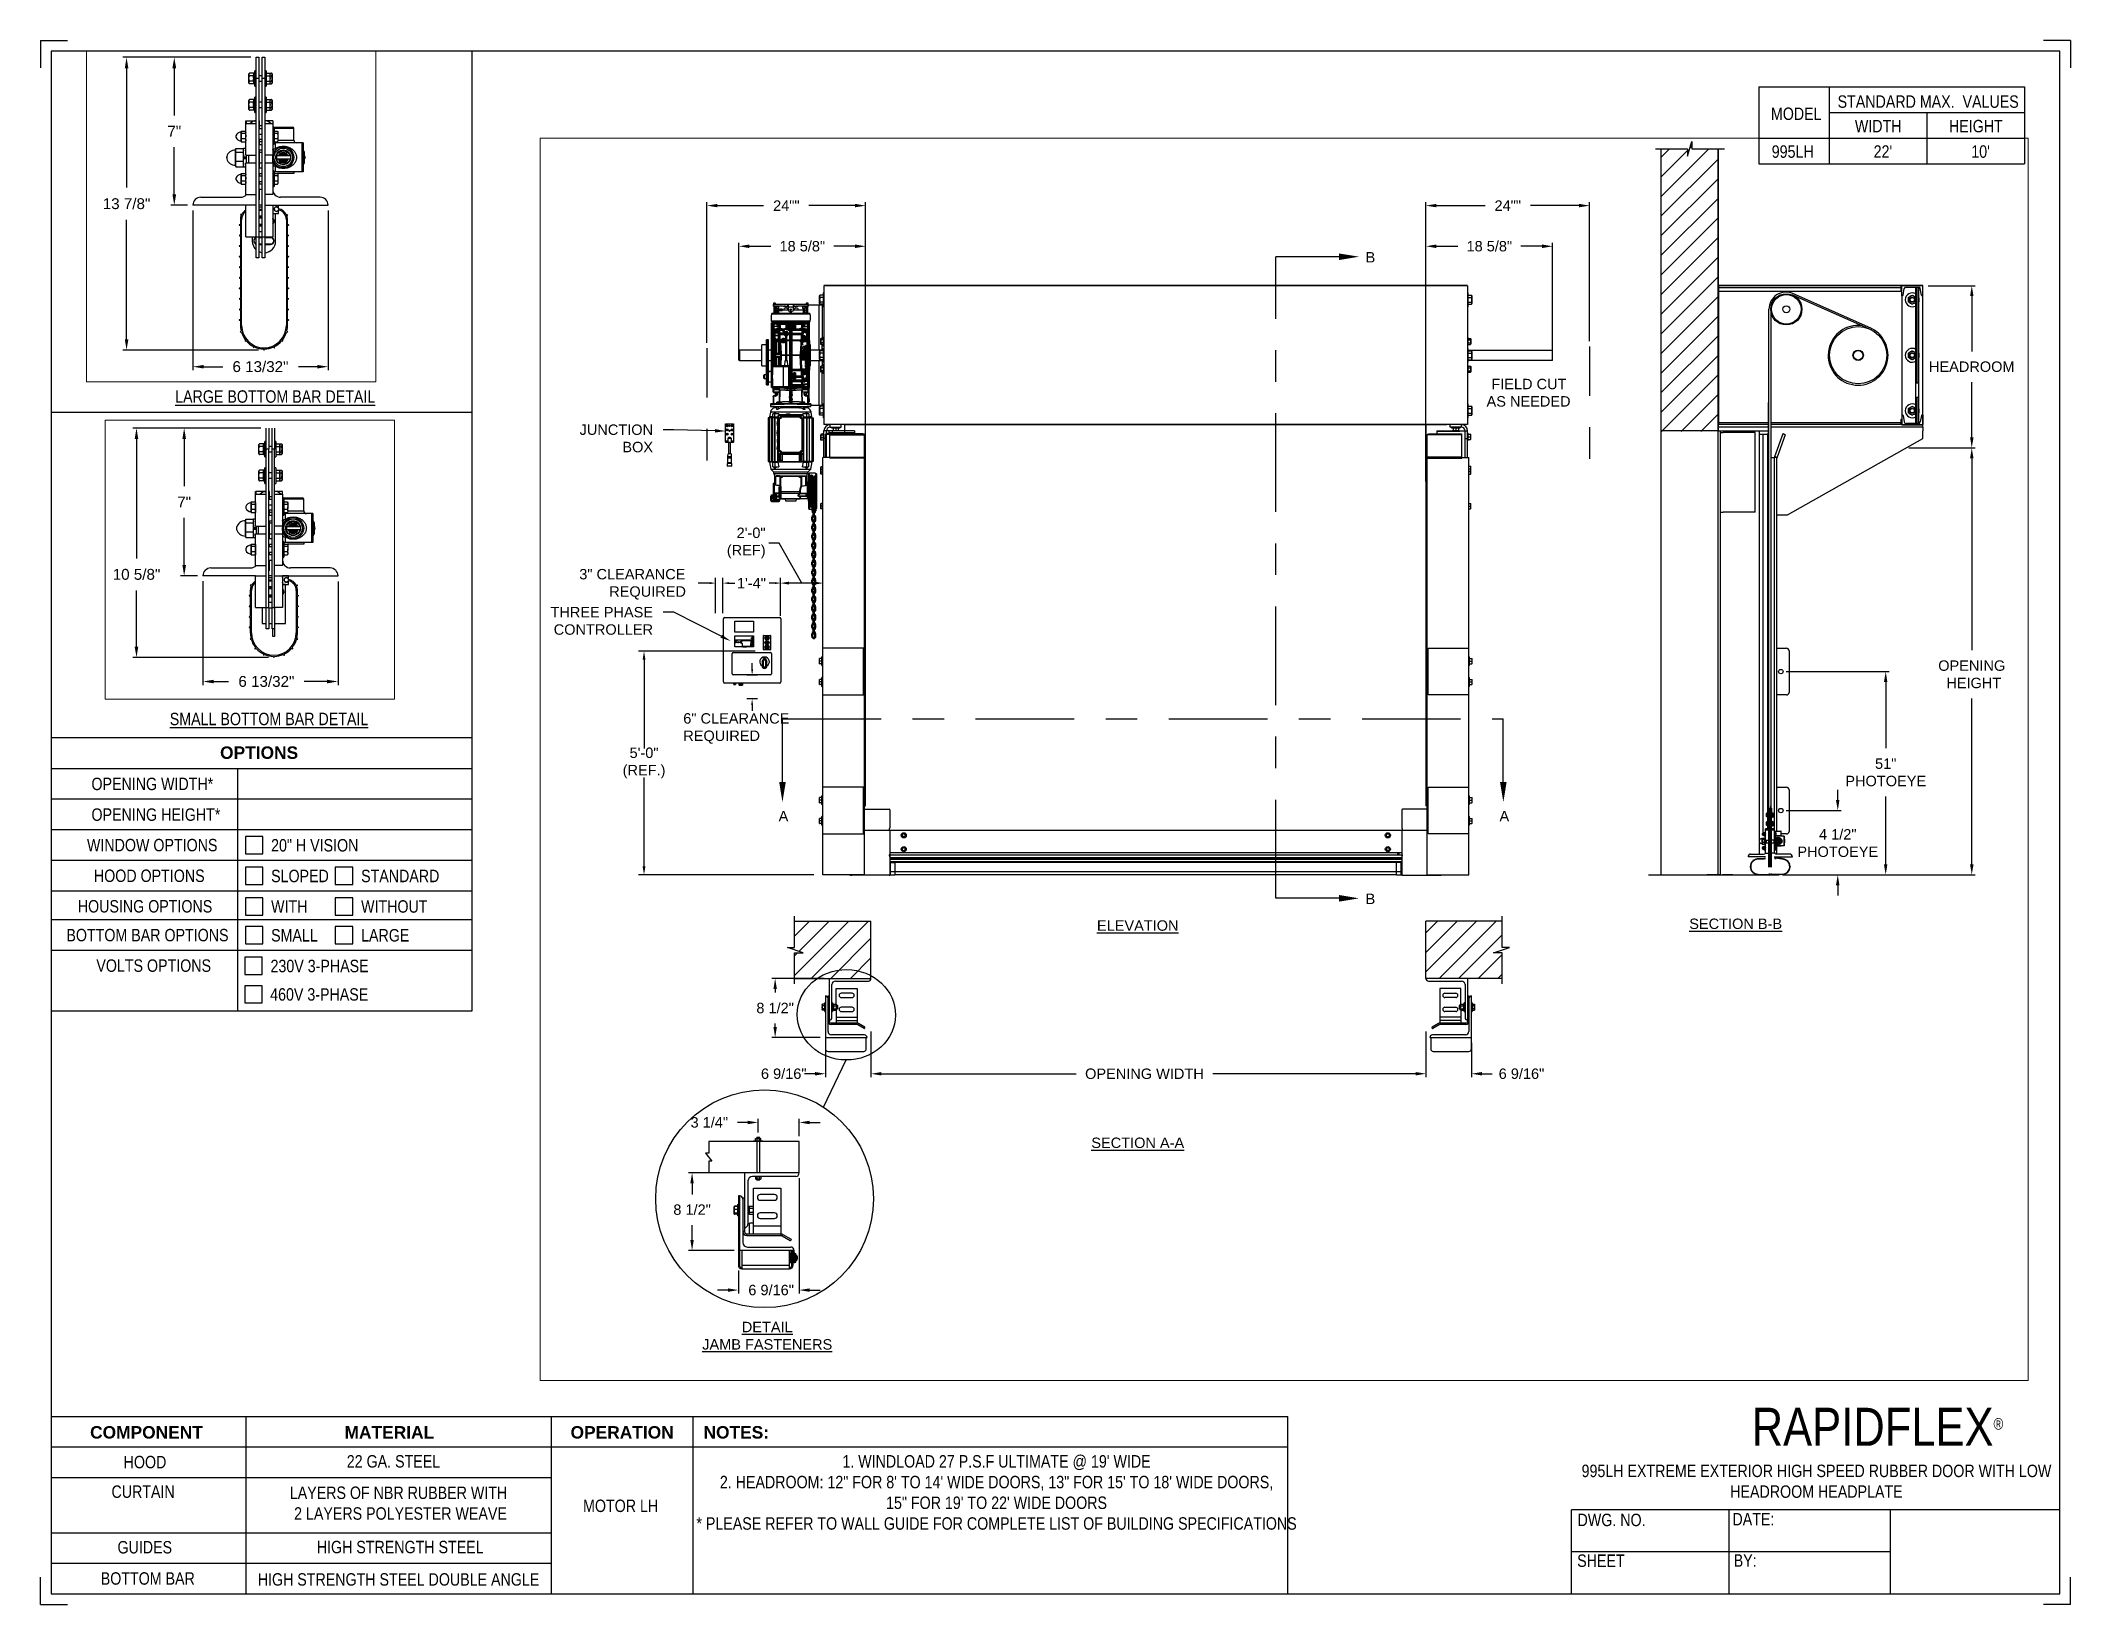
# Paper-space layout '995LH MOTOR LH 230V OR 460V' of a CAD drawing. Header units: inches. Extents: x 0.1 to 10.9, y 0.1 to 8.4.
# The model-space entities are those that its viewports show. They can reach past a viewport. Long polylines and large blocks are cut down to what shows.
import ezdxf
from ezdxf import colors
from ezdxf.entities.mleader import LeaderData, LeaderLine
from ezdxf.math import Vec2, Vec3

# ---------------------------------------------------------------- set-up
doc = ezdxf.new("R2010")
doc.units = ezdxf.units.IN
doc.header["$LTSCALE"] = 0.25
doc.header["$MEASUREMENT"] = 0
doc.linetypes.add('CENTER', pattern=[2, 1.25, -0.25, 0.25, -0.25])
doc.linetypes.add('PHANTOM2', pattern=[1.25, 0.625, -0.125, 0.125, -0.125, 0.125, -0.125])
for name, color, linetype in [('ANNOTATIONS', 1, 'Continuous'), ('DETAILS', 4, 'Continuous'), ('HIDDEN', 6, 'PHANTOM2'), ('MOTOR LH', 7, 'Continuous'), ('SECTION CUTS', 6, 'CENTER'), ('TITLE BLOCK', 7, 'Continuous')]:
    doc.layers.add(name, color=color, linetype=linetype)
doc.styles.add('ARIAL', font='arial.ttf', dxfattribs={"height": 0.09375})
doc.styles.add('CADdetails-DIMENSIONS', font='ARIALN.TTF', dxfattribs={"height": 2.38})
doc.styles.add('ROMANS', font='Romans', dxfattribs={"height": 0.09375})
doc.styles.get("Standard").update_dxf_attribs({"font": 'romans.shx'})
doc.dimstyles.get("Standard").update_dxf_attribs({"dimscale": 60, "dimtxt": 0.0833, "dimasz": 0.0833, "dimexe": 0.0833, "dimexo": 0.04, "dimgap": 0.09, "dimtad": 0, "dimtih": 1, "dimtoh": 1, "dimdec": 4, "dimzin": 1, "dimdsep": 46, "dimlunit": 4, "dimtxsty": 'Standard', "dimcen": 0.09, "dimclrt": 150, "dimadec": 4, "dimazin": 2, "dimtfac": 1, "dimtdec": 0, "dimtofl": 0, "dimtmove": 0, "dimatfit": 3, "dimfxl": 1, "dimtolj": 1, "dimtzin": 0, "dimlwd": -1, "dimlwe": -1, "dimarcsym": 1})
doc.dimstyles.new('STANDARD$0', dxfattribs={"dimtxt": 0.09375, "dimasz": 0.09375, "dimexe": 0.03125, "dimexo": 0.046875, "dimgap": 0.09, "dimtad": 0, "dimtih": 1, "dimtoh": 1, "dimdec": 4, "dimzin": 0, "dimdsep": 46, "dimtxsty": 'ARIAL', "dimcen": 0.09, "dimadec": 0, "dimazin": 0, "dimtfac": 1, "dimtdec": 4, "dimtofl": 0, "dimtmove": 0, "dimatfit": 1, "dimfxl": 1, "dimtolj": 1, "dimtzin": 0, "dimarcsym": 0})
pattern_1 = [(45, (-0.15766, -11.24791), (-0.08838835, 0.08838835), [])]

psp = doc.layouts.new('995LH MOTOR LH 230V OR 460V')

# ---------------------------------------------------------------- texts
at = {"layer": 'TITLE BLOCK', "attachment_point": 2, "style": 'CADdetails-DIMENSIONS'}
for s, width, insert, char_height in [('MODEL', 0.28815, (9.45, 8.068), 0.0664), ('STANDARD MAX.  VALUES', 1.75949, (10.155, 8.133), 0.06641), ('WIDTH', 0.42908, (9.888, 8.002), 0.0664), ('HEIGHT', 0.42908, (10.41, 8.002), 0.0664), ('995LH', 0.29952, (9.431, 7.866), 0.0664)]:
    psp.add_mtext_dynamic_manual_height_columns(s, width=width, gutter_width=1.363, heights=[0], dxfattribs=dict(at, insert=insert, char_height=char_height))
at = {"layer": 'TITLE BLOCK', "style": 'CADdetails-DIMENSIONS'}
for s, insert, char_height, width, attachment_point in [("22'", (9.913, 7.866), 0.0664, 1.75949, 2), ("10'", (10.435, 7.866), 0.0664, 1.75949, 2), ('{\\LLARGE BOTTOM BAR DETAIL}', (1.321, 6.557), 0.06641, 1.75949, 2), ('{\\LSMALL BOTTOM BAR DETAIL}', (1.288, 4.834), 0.06641, 1.75949, 2), ('{\\fArial|b1|i0|c0|p34;OPTIONS}', (1.235, 4.654), 0.06641, 1.75949, 2), ('OPENING WIDTH*', (0.339, 4.487), 0.06641, 1.30693, 1), ('OPENING HEIGHT*', (0.339, 4.323), 0.06641, 1.30693, 1), ('WINDOW OPTIONS', (0.315, 4.16), 0.06641, 1.30693, 1), ('20" H VISION', (1.299, 4.159), 0.06641, 1.23928, 1), ('HOOD OPTIONS', (0.352, 3.996), 0.06641, 1.30693, 1), ('SLOPED', (1.299, 3.995), 0.0664, 1.23928, 1), ('STANDARD', (1.78, 3.995), 0.0664, 1.23928, 1), ('HOUSING OPTIONS', (0.266, 3.833), 0.06641, 1.30693, 1), ('WITH', (1.299, 3.832), 0.0664, 1.23928, 1), ('WITHOUT', (1.78, 3.832), 0.0664, 1.23928, 1), ('BOTTOM BAR OPTIONS', (0.205, 3.679), 0.06641, 1.30693, 1), ('SMALL', (1.299, 3.678), 0.0664, 1.23928, 1), ('LARGE', (1.78, 3.678), 0.0664, 1.23928, 1), ('VOLTS OPTIONS', (0.365, 3.516), 0.06641, 1.30693, 1), ('230V 3-PHASE ', (1.296, 3.514), 0.06641, 1.53035, 1), ('460V 3-PHASE', (1.294, 3.362), 0.06641, 1.53035, 1), ('\\A1;RAPIDFLEX{\\H0.30337x;\\S® ^ ;}', (10.576, 1.12), 0.20312, 2.03069, 3), ('{\\fArial|b1|i0|c0|p34;COMPONENT}', (0.633, 1.022), 0.06641, 1.75949, 2), ('{\\fArial|b1|i0|c0|p34;MATERIAL}', (1.931, 1.022), 0.06641, 1.75949, 2), ('{\\fArial|b1|i0|c0|p34;OPERATION}', (3.175, 1.022), 0.06641, 1.75949, 2), ('{\\fArial|b1|i0|c0|p34;NOTES:}', (3.785, 1.022), 0.06641, 1.75949, 2), ('22 GA. STEEL', (1.953, 0.867), 0.06641, 1.75949, 2), ('1. WINDLOAD 27 P.S.F ULTIMATE @ 19\' WIDE\\P2. HEADROOM: 12" FOR 8\' TO 14\' WIDE DOORS, 13" FOR 15\' TO 18\' WIDE DOORS, \\P15" FOR 19\' TO 22\' WIDE DOORS\\P* PLEASE REFER TO WALL GUIDE FOR COMPLETE LIST OF BUILDING SPECIFICATIONS', (5.176, 0.867), 0.06641, 3.11182, 2), ('HOOD', (0.625, 0.863), 0.0664, 1.75949, 2), ('995LH EXTREME EXTERIOR HIGH SPEED RUBBER DOOR WITH LOW HEADROOM HEADPLATE', (9.558, 0.816), 0.06641, 2.76395, 2), ('CURTAIN', (0.615, 0.705), 0.0664, 1.75949, 2), ('LAYERS OF NBR RUBBER WITH\\P 2 LAYERS POLYESTER WEAVE', (1.98, 0.699), 0.06641, 1.75949, 2), ('\\PMOTOR LH', (3.167, 0.74), 0.0664, 1.75949, 2), ('DWG. NO.', (8.463, 0.554), 0.0664, 1.75949, 2), ('DATE:', (9.221, 0.558), 0.0664, 1.75949, 2), ('GUIDES', (0.624, 0.408), 0.0664, 1.75949, 2), ('HIGH STRENGTH STEEL', (1.989, 0.409), 0.06641, 1.75949, 2), ('SHEET', (8.406, 0.336), 0.0664, 1.75949, 2), ('BY:', (9.177, 0.337), 0.0664, 1.75949, 2), ('BOTTOM BAR', (0.64, 0.241), 0.0664, 1.75949, 2), ('HIGH STRENGTH STEEL DOUBLE ANGLE', (1.98, 0.236), 0.06641, 1.75949, 2)]:
    psp.add_mtext(s, dxfattribs=dict(at, insert=insert, char_height=char_height, width=width, attachment_point=attachment_point))

msp = doc.modelspace()

# ---------------------------------------------------------------- texts
at = {"layer": 'ANNOTATIONS', "char_height": 0.09375, "style": 'ARIAL'}
for s, insert, width, attachment_point in [('\\pi0.08607;FIELD CUT \\P\\pi0.04278;AS NEEDED', (183.53719, 244.46214), 0.8354983, 1), ('\\pi0.15699;3" CLEARANCE \\P\\pi0.42673;REQUIRED', (175.24962, 242.61139), 1.1007578, 4), ('{\\LELEVATION}', (180.43774, 239.58432), 3.0834986, 2), ('{\\LSECTION B-B}', (185.82444, 239.60029), 1.3823677, 2), ('{\\LSECTION A-A}', (180.43774, 237.62759), 1.3823677, 2), ('{\\LDETAIL\\PJAMB FASTENERS}', (177.10004, 235.96807), 1.3823677, 2)]:
    msp.add_mtext(s, dxfattribs=dict(at, insert=insert, width=width, attachment_point=attachment_point))
for s, insert, attachment_point in [('2\'-0"\\P(REF)', (177.08496, 242.98293), 6), ('1\'-4"', (177.08796, 242.622), 6), ('6" CLEARANCE\\PREQUIRED', (176.34337, 241.31235), 4), ('5\'-0"\\P(REF.)', (175.99017, 241.00146), 5), ('\\A1;6 9/16"', (177.24855, 238.20241), 5), ('\\A1;6 9/16"', (183.89468, 238.20241), 5)]:
    msp.add_mtext(s, dxfattribs=dict(at, insert=insert, attachment_point=attachment_point))
at = {"layer": 'SECTION CUTS', "style": 'ARIAL'}
for s, p in [('B', (182.49032, 245.51006)), ('A', (177.20259, 240.47645)), ('A', (183.69658, 240.47645)), ('B', (182.49032, 239.73092))]:
    msp.add_text(s, height=0.09375, dxfattribs=at).set_placement(p)

# ---------------------------------------------------------------- blocks, each defined once
blk = doc.blocks.new('*D36')
at = {"layer": 'ANNOTATIONS', "color": 0, "lineweight": -2, "transparency": 16777216}
for p, q in [((176.845, 244.721), (176.845, 245.687)), ((176.939, 245.656), (177.131, 245.656)), ((177.892, 245.656), (177.701, 245.656)), ((177.986, 243.538), (177.986, 245.687))]:
    blk.add_line(p, q, dxfattribs=at)
at = {"layer": 'ANNOTATIONS', "color": 0, "transparency": 16777216}
for points in [[(176.939, 245.672), (176.939, 245.64), (176.845, 245.656)], [(177.892, 245.672), (177.892, 245.64), (177.986, 245.656)]]:
    blk.add_solid(points, dxfattribs=at)
at = {"layer": 'defpoints', "color": 0, "transparency": 16777216}
for p in [(176.845, 245.656), (176.845, 244.674), (177.986, 243.491)]:
    blk.add_point(p, dxfattribs=at)
at = {"layer": 'ANNOTATIONS', "color": 0, "transparency": 16777216, "insert": (177.416, 245.656), "char_height": 0.09375, "attachment_point": 5, "style": 'ARIAL'}
blk.add_mtext('\\A1;18 5/8"', dxfattribs=at)
blk = doc.blocks.new('*D37')
at = {"layer": 'ANNOTATIONS', "color": 0, "lineweight": -2, "transparency": 16777216}
for p, q in [((183.034, 243.538), (183.034, 245.687)), ((183.128, 245.656), (183.32, 245.656)), ((184.081, 245.656), (183.89, 245.656)), ((184.175, 244.678), (184.175, 245.687))]:
    blk.add_line(p, q, dxfattribs=at)
at = {"layer": 'ANNOTATIONS', "color": 0, "transparency": 16777216}
for points in [[(183.128, 245.672), (183.128, 245.64), (183.034, 245.656)], [(184.081, 245.672), (184.081, 245.64), (184.175, 245.656)]]:
    blk.add_solid(points, dxfattribs=at)
at = {"layer": 'defpoints', "color": 0, "transparency": 16777216}
for p in [(183.034, 245.656), (184.175, 244.631), (183.034, 243.491)]:
    blk.add_point(p, dxfattribs=at)
at = {"layer": 'ANNOTATIONS', "color": 0, "transparency": 16777216, "insert": (183.605, 245.656), "char_height": 0.09375, "attachment_point": 5, "style": 'ARIAL'}
blk.add_mtext('\\A1;18 5/8"', dxfattribs=at)
blk = doc.blocks.new('*D38')
at = {"layer": 'ANNOTATIONS', "color": 0, "lineweight": -2, "transparency": 16777216}
for p, q in [((176.557, 244.785), (176.557, 246.054)), ((176.651, 246.022), (177.067, 246.022)), ((177.892, 246.022), (177.476, 246.022)), ((177.986, 243.538), (177.986, 246.054))]:
    blk.add_line(p, q, dxfattribs=at)
at = {"layer": 'ANNOTATIONS', "color": 0, "transparency": 16777216}
for points in [[(176.651, 246.038), (176.651, 246.007), (176.557, 246.022)], [(177.892, 246.038), (177.892, 246.007), (177.986, 246.022)]]:
    blk.add_solid(points, dxfattribs=at)
at = {"layer": 'defpoints', "color": 0, "transparency": 16777216}
for p in [(177.986, 246.022), (176.557, 244.738), (177.986, 243.491)]:
    blk.add_point(p, dxfattribs=at)
at = {"layer": 'ANNOTATIONS', "color": 0, "transparency": 16777216, "insert": (177.272, 246.022), "char_height": 0.0938, "attachment_point": 5, "style": 'ARIAL'}
blk.add_mtext('\\A1;24""', dxfattribs=at)
blk = doc.blocks.new('*D39')
at = {"layer": 'ANNOTATIONS', "color": 0, "lineweight": -2, "transparency": 16777216}
for p, q in [((183.034, 243.538), (183.034, 246.054)), ((183.128, 246.022), (183.567, 246.022)), ((184.414, 246.022), (183.976, 246.022)), ((184.508, 244.801), (184.508, 246.054))]:
    blk.add_line(p, q, dxfattribs=at)
at = {"layer": 'ANNOTATIONS', "color": 0, "transparency": 16777216}
for points in [[(183.128, 246.038), (183.128, 246.007), (183.034, 246.022)], [(184.414, 246.038), (184.414, 246.007), (184.508, 246.022)]]:
    blk.add_solid(points, dxfattribs=at)
at = {"layer": 'defpoints', "color": 0, "transparency": 16777216}
for p in [(183.034, 246.022), (184.508, 244.754), (183.034, 243.491)]:
    blk.add_point(p, dxfattribs=at)
at = {"layer": 'ANNOTATIONS', "color": 0, "transparency": 16777216, "insert": (183.771, 246.022), "char_height": 0.0938, "attachment_point": 5, "style": 'ARIAL'}
blk.add_mtext('\\A1;24""', dxfattribs=at)
blk = doc.blocks.new('*D40')
at = {"layer": 'ANNOTATIONS', "color": 0, "lineweight": -2, "transparency": 16777216}
for p, q in [((177.613, 239.06), (177.14, 239.06)), ((177.171, 238.966), (177.171, 238.933)), ((177.171, 238.623), (177.171, 238.656)), ((177.577, 238.529), (177.14, 238.529))]:
    blk.add_line(p, q, dxfattribs=at)
at = {"layer": 'ANNOTATIONS', "color": 0, "transparency": 16777216}
for points in [[(177.156, 238.966), (177.187, 238.966), (177.171, 239.06)], [(177.156, 238.623), (177.187, 238.623), (177.171, 238.529)]]:
    blk.add_solid(points, dxfattribs=at)
at = {"layer": 'defpoints', "color": 0, "transparency": 16777216}
for p in [(177.659, 239.06), (177.171, 238.529), (177.624, 238.529)]:
    blk.add_point(p, dxfattribs=at)
at = {"layer": 'ANNOTATIONS', "color": 0, "transparency": 16777216, "insert": (177.171, 238.794), "char_height": 0.0938, "attachment_point": 5, "style": 'ARIAL'}
blk.add_mtext('\\A1;8 1/2"', dxfattribs=at)
blk = doc.blocks.new('*D42')
at = {"layer": 'ANNOTATIONS', "color": 0, "lineweight": -2, "transparency": 16777216}
for p, q in [((171.934, 237.798), (170.83, 237.798)), ((170.861, 237.704), (170.861, 236.673)), ((170.861, 235.365), (170.861, 236.396)), ((172, 235.271), (170.83, 235.271))]:
    blk.add_line(p, q, dxfattribs=at)
at = {"layer": 'ANNOTATIONS', "color": 0, "transparency": 16777216}
for points in [[(170.846, 237.704), (170.877, 237.704), (170.861, 237.798)], [(170.846, 235.365), (170.877, 235.365), (170.861, 235.271)]]:
    blk.add_solid(points, dxfattribs=at)
at = {"layer": 'defpoints', "color": 0, "transparency": 16777216}
for p in [(170.861, 237.798), (171.981, 237.798), (172.047, 235.271)]:
    blk.add_point(p, dxfattribs=at)
at = {"layer": 'ANNOTATIONS', "color": 0, "transparency": 16777216, "insert": (170.861, 236.534), "char_height": 0.09375, "attachment_point": 5, "style": 'ARIAL'}
blk.add_mtext('\\A1;13 7/8"', dxfattribs=at)
blk = doc.blocks.new('*D43')
at = {"layer": 'ANNOTATIONS', "color": 0, "lineweight": -2, "transparency": 16777216}
for p, q in [((171.934, 237.798), (171.242, 237.798)), ((171.273, 237.704), (171.273, 237.297)), ((171.273, 236.616), (171.273, 237.023)), ((171.387, 236.522), (171.242, 236.522))]:
    blk.add_line(p, q, dxfattribs=at)
at = {"layer": 'ANNOTATIONS', "color": 0, "transparency": 16777216}
for points in [[(171.257, 237.704), (171.289, 237.704), (171.273, 237.798)], [(171.257, 236.616), (171.289, 236.616), (171.273, 236.522)]]:
    blk.add_solid(points, dxfattribs=at)
at = {"layer": 'defpoints', "color": 0, "transparency": 16777216}
for p in [(171.981, 237.798), (171.273, 236.522), (171.434, 236.522)]:
    blk.add_point(p, dxfattribs=at)
at = {"layer": 'ANNOTATIONS', "color": 0, "transparency": 16777216, "insert": (171.273, 237.16), "char_height": 0.0938, "attachment_point": 5, "style": 'ARIAL'}
blk.add_mtext('\\A1;7"', dxfattribs=at)
blk = doc.blocks.new('*D44')
at = {"layer": 'ANNOTATIONS', "color": 0, "lineweight": -2, "transparency": 16777216}
for p, q in [((171.434, 236.476), (171.434, 235.097)), ((172.601, 236.475), (172.601, 235.097)), ((171.528, 235.128), (171.691, 235.128)), ((172.507, 235.128), (172.344, 235.128))]:
    blk.add_line(p, q, dxfattribs=at)
at = {"layer": 'ANNOTATIONS', "color": 0, "transparency": 16777216}
for points in [[(171.528, 235.143), (171.528, 235.112), (171.434, 235.128)], [(172.507, 235.143), (172.507, 235.112), (172.601, 235.128)]]:
    blk.add_solid(points, dxfattribs=at)
at = {"layer": 'defpoints', "color": 0, "transparency": 16777216}
for p in [(171.434, 236.523), (172.601, 236.522), (172.601, 235.128)]:
    blk.add_point(p, dxfattribs=at)
at = {"layer": 'ANNOTATIONS', "color": 0, "transparency": 16777216, "insert": (172.017, 235.128), "char_height": 0.09375, "attachment_point": 5, "style": 'ARIAL'}
blk.add_mtext('\\A1;6 13/32"', dxfattribs=at)
blk = doc.blocks.new('*D45')
at = {"layer": 'ANNOTATIONS', "color": 0, "lineweight": -2, "transparency": 16777216}
for p, q in [((177.388, 237.262), (177.388, 236.222)), ((176.84, 236.43), (176.84, 236.222)), ((176.746, 236.254), (176.652, 236.254)), ((177.482, 236.254), (177.576, 236.254))]:
    blk.add_line(p, q, dxfattribs=at)
at = {"layer": 'ANNOTATIONS', "color": 0, "transparency": 16777216}
for points in [[(176.746, 236.269), (176.746, 236.238), (176.84, 236.254)], [(177.482, 236.269), (177.482, 236.238), (177.388, 236.254)]]:
    blk.add_solid(points, dxfattribs=at)
at = {"layer": 'defpoints', "color": 0, "transparency": 16777216}
for p in [(177.388, 237.309), (176.84, 236.477), (177.388, 236.254)]:
    blk.add_point(p, dxfattribs=at)
at = {"layer": 'ANNOTATIONS', "color": 0, "transparency": 16777216, "insert": (177.135, 236.254), "char_height": 0.09375, "attachment_point": 5, "style": 'ARIAL'}
blk.add_mtext('\\A1;6 9/16"', dxfattribs=at)
blk = doc.blocks.new('*D46')
at = {"layer": 'ANNOTATIONS', "color": 0, "lineweight": -2, "transparency": 16777216}
for p, q in [((176.729, 237.309), (176.391, 237.309)), ((176.423, 237.215), (176.423, 237.116)), ((176.423, 236.705), (176.423, 236.839)), ((176.803, 236.611), (176.391, 236.611))]:
    blk.add_line(p, q, dxfattribs=at)
at = {"layer": 'ANNOTATIONS', "color": 0, "transparency": 16777216}
for points in [[(176.407, 237.215), (176.438, 237.215), (176.423, 237.309)], [(176.407, 236.705), (176.438, 236.705), (176.423, 236.611)]]:
    blk.add_solid(points, dxfattribs=at)
at = {"layer": 'defpoints', "color": 0, "transparency": 16777216}
for p in [(176.776, 237.309), (176.423, 236.611), (176.849, 236.611)]:
    blk.add_point(p, dxfattribs=at)
at = {"layer": 'ANNOTATIONS', "color": 0, "transparency": 16777216, "insert": (176.423, 236.978), "char_height": 0.0938, "attachment_point": 5, "style": 'ARIAL'}
blk.add_mtext('\\A1;8 1/2"', dxfattribs=at)
blk = doc.blocks.new('*D47')
at = {"layer": 'ANNOTATIONS', "color": 0, "lineweight": -2, "transparency": 16777216}
for p, q in [((176.925, 237.764), (176.831, 237.764)), ((177.018, 237.674), (177.018, 237.795)), ((177.388, 237.639), (177.388, 237.795)), ((177.482, 237.764), (177.576, 237.764))]:
    blk.add_line(p, q, dxfattribs=at)
at = {"layer": 'ANNOTATIONS', "color": 0, "transparency": 16777216}
for points in [[(176.925, 237.779), (176.925, 237.748), (177.018, 237.764)], [(177.482, 237.779), (177.482, 237.748), (177.388, 237.764)]]:
    blk.add_solid(points, dxfattribs=at)
at = {"layer": 'defpoints', "color": 0, "transparency": 16777216}
for p in [(177.388, 237.764), (177.018, 237.627), (177.388, 237.592)]:
    blk.add_point(p, dxfattribs=at)
at = {"layer": 'ANNOTATIONS', "color": 0, "transparency": 16777216, "insert": (176.578, 237.764), "char_height": 0.0938, "attachment_point": 5, "style": 'ARIAL'}
blk.add_mtext('\\A1;3 1/4"', dxfattribs=at)
blk = doc.blocks.new('*D41')
at = {"layer": 'ANNOTATIONS', "color": 0, "lineweight": -2, "transparency": 16777216}
for p, q in [((178.034, 238.584), (178.034, 238.171)), ((183.034, 238.584), (183.034, 238.171)), ((178.128, 238.202), (179.882, 238.202)), ((182.941, 238.203), (181.114, 238.202))]:
    blk.add_line(p, q, dxfattribs=at)
at = {"layer": 'ANNOTATIONS', "color": 0, "transparency": 16777216}
for points in [[(178.128, 238.218), (178.128, 238.187), (178.034, 238.202)], [(182.941, 238.218), (182.941, 238.187), (183.034, 238.203)]]:
    blk.add_solid(points, dxfattribs=at)
at = {"layer": 'defpoints', "color": 0, "transparency": 16777216}
for p in [(178.034, 238.631), (183.034, 238.631), (183.034, 238.203)]:
    blk.add_point(p, dxfattribs=at)
at = {"layer": 'ANNOTATIONS', "color": 0, "transparency": 16777216, "insert": (180.498, 238.202), "char_height": 0.09375, "attachment_point": 5, "style": 'ARIAL'}
blk.add_mtext('\\A1;OPENING WIDTH', dxfattribs=at)
blk = doc.blocks.new('*D85')
at = {"layer": 'ANNOTATIONS', "color": 0, "lineweight": -2, "transparency": 16777216}
for p, q in [((174.377, 237.326), (173.273, 237.326)), ((173.305, 237.232), (173.305, 236.201)), ((173.305, 235.44), (173.305, 235.924)), ((174.444, 235.346), (173.273, 235.346))]:
    blk.add_line(p, q, dxfattribs=at)
at = {"layer": 'ANNOTATIONS', "color": 0, "transparency": 16777216}
for points in [[(173.289, 237.232), (173.32, 237.232), (173.305, 237.326)], [(173.289, 235.44), (173.32, 235.44), (173.305, 235.346)]]:
    blk.add_solid(points, dxfattribs=at)
at = {"layer": 'defpoints', "color": 0, "transparency": 16777216}
for p in [(173.305, 237.326), (174.424, 237.326), (174.49, 235.346)]:
    blk.add_point(p, dxfattribs=at)
at = {"layer": 'ANNOTATIONS', "color": 0, "transparency": 16777216, "insert": (173.305, 236.063), "char_height": 0.09375, "attachment_point": 5, "style": 'ARIAL'}
blk.add_mtext('\\A1;10 5/8"', dxfattribs=at)
blk = doc.blocks.new('*D86')
at = {"layer": 'ANNOTATIONS', "color": 0, "lineweight": -2, "transparency": 16777216}
for p, q in [((174.377, 237.326), (173.685, 237.326)), ((173.716, 237.232), (173.716, 236.825)), ((173.716, 236.144), (173.716, 236.551)), ((173.831, 236.05), (173.685, 236.05))]:
    blk.add_line(p, q, dxfattribs=at)
at = {"layer": 'ANNOTATIONS', "color": 0, "transparency": 16777216}
for points in [[(173.701, 237.232), (173.732, 237.232), (173.716, 237.326)], [(173.701, 236.144), (173.732, 236.144), (173.716, 236.05)]]:
    blk.add_solid(points, dxfattribs=at)
at = {"layer": 'defpoints', "color": 0, "transparency": 16777216}
for p in [(174.424, 237.326), (173.716, 236.05), (173.878, 236.05)]:
    blk.add_point(p, dxfattribs=at)
at = {"layer": 'ANNOTATIONS', "color": 0, "transparency": 16777216, "insert": (173.716, 236.688), "char_height": 0.0938, "attachment_point": 5, "style": 'ARIAL'}
blk.add_mtext('\\A1;7"', dxfattribs=at)
blk = doc.blocks.new('*D87')
at = {"layer": 'ANNOTATIONS', "color": 0, "lineweight": -2, "transparency": 16777216}
for p, q in [((173.878, 236.004), (173.878, 235.107)), ((175.044, 236.003), (175.044, 235.107)), ((173.971, 235.139), (174.1, 235.139)), ((174.95, 235.139), (174.752, 235.139))]:
    blk.add_line(p, q, dxfattribs=at)
at = {"layer": 'ANNOTATIONS', "color": 0, "transparency": 16777216}
for points in [[(173.971, 235.154), (173.971, 235.123), (173.878, 235.139)], [(174.95, 235.154), (174.95, 235.123), (175.044, 235.139)]]:
    blk.add_solid(points, dxfattribs=at)
at = {"layer": 'defpoints', "color": 0, "transparency": 16777216}
for p in [(173.878, 236.051), (175.044, 236.05), (175.044, 235.139)]:
    blk.add_point(p, dxfattribs=at)
at = {"layer": 'ANNOTATIONS', "color": 0, "transparency": 16777216, "insert": (174.426, 235.139), "char_height": 0.09375, "attachment_point": 5, "style": 'ARIAL'}
blk.add_mtext('\\A1;6 13/32"', dxfattribs=at)
blk = doc.blocks.new('*D106')
at = {"layer": 'ANNOTATIONS', "color": 0, "lineweight": -2, "transparency": 16777216}
for p, q in [((186.744, 240.667), (186.744, 240.761)), ((186.278, 240.573), (186.775, 240.573)), ((186.246, 239.995), (186.775, 239.995)), ((186.744, 239.901), (186.744, 239.807))]:
    blk.add_line(p, q, dxfattribs=at)
at = {"layer": 'ANNOTATIONS', "color": 0, "transparency": 16777216}
for points in [[(186.728, 240.667), (186.759, 240.667), (186.744, 240.573)], [(186.728, 239.901), (186.759, 239.901), (186.744, 239.995)]]:
    blk.add_solid(points, dxfattribs=at)
at = {"layer": 'defpoints', "color": 0, "transparency": 16777216}
for p in [(186.231, 240.573), (186.744, 240.573), (186.199, 239.995)]:
    blk.add_point(p, dxfattribs=at)
at = {"layer": 'ANNOTATIONS', "color": 0, "transparency": 16777216, "insert": (186.744, 240.28), "char_height": 0.0938, "attachment_point": 5, "style": 'ARIAL'}
blk.add_mtext('\\A1;4 1/2"\\PPHOTOEYE', dxfattribs=at)
blk = doc.blocks.new('*D107')
at = {"layer": 'ANNOTATIONS', "color": 0, "lineweight": -2, "transparency": 16777216}
for p, q in [((186.278, 241.825), (187.207, 241.825)), ((187.176, 241.731), (187.176, 241.134)), ((187.176, 240.088), (187.176, 240.7)), ((186.246, 239.995), (187.207, 239.995))]:
    blk.add_line(p, q, dxfattribs=at)
at = {"layer": 'ANNOTATIONS', "color": 0, "transparency": 16777216}
for points in [[(187.16, 241.731), (187.191, 241.731), (187.176, 241.825)], [(187.16, 240.088), (187.191, 240.088), (187.176, 239.995)]]:
    blk.add_solid(points, dxfattribs=at)
at = {"layer": 'defpoints', "color": 0, "transparency": 16777216}
for p in [(186.231, 241.825), (187.176, 241.825), (186.199, 239.995)]:
    blk.add_point(p, dxfattribs=at)
at = {"layer": 'ANNOTATIONS', "color": 0, "transparency": 16777216, "insert": (187.176, 240.917), "char_height": 0.0938, "attachment_point": 5, "style": 'ARIAL'}
blk.add_mtext('\\A1;51"\\PPHOTOEYE', dxfattribs=at)
blk = doc.blocks.new('*D129')
at = {"layer": 'ANNOTATIONS', "color": 0, "lineweight": -2, "transparency": 16777216}
for p, q in [((187.383, 243.84), (187.983, 243.84)), ((187.951, 243.746), (187.951, 242.017)), ((187.951, 240.088), (187.951, 241.582)), ((187.137, 239.995), (187.983, 239.995))]:
    blk.add_line(p, q, dxfattribs=at)
at = {"layer": 'ANNOTATIONS', "color": 0, "transparency": 16777216}
for points in [[(187.936, 243.746), (187.967, 243.746), (187.951, 243.84)], [(187.936, 240.088), (187.967, 240.088), (187.951, 239.995)]]:
    blk.add_solid(points, dxfattribs=at)
at = {"layer": 'defpoints', "color": 0, "transparency": 16777216}
for p in [(187.336, 243.84), (187.951, 243.84), (187.09, 239.995)]:
    blk.add_point(p, dxfattribs=at)
at = {"layer": 'ANNOTATIONS', "color": 0, "transparency": 16777216, "insert": (187.951, 241.8), "char_height": 0.09375, "attachment_point": 5, "style": 'ARIAL'}
blk.add_mtext('\\A1;OPENING\\P HEIGHT', dxfattribs=at)
blk = doc.blocks.new('*D130')
at = {"layer": 'ANNOTATIONS', "color": 0, "lineweight": -2, "transparency": 16777216}
for p, q in [((187.558, 245.301), (187.983, 245.301)), ((187.951, 245.207), (187.951, 244.709)), ((187.951, 243.934), (187.951, 244.432)), ((187.73, 243.84), (187.983, 243.84))]:
    blk.add_line(p, q, dxfattribs=at)
at = {"layer": 'ANNOTATIONS', "color": 0, "transparency": 16777216}
for points in [[(187.936, 245.207), (187.967, 245.207), (187.951, 245.301)], [(187.936, 243.934), (187.967, 243.934), (187.951, 243.84)]]:
    blk.add_solid(points, dxfattribs=at)
at = {"layer": 'defpoints', "color": 0, "transparency": 16777216}
for p in [(187.511, 245.301), (187.951, 245.301), (187.683, 243.84)]:
    blk.add_point(p, dxfattribs=at)
at = {"layer": 'ANNOTATIONS', "color": 0, "transparency": 16777216, "insert": (187.951, 244.571), "char_height": 0.09375, "attachment_point": 5, "style": 'ARIAL'}
blk.add_mtext('\\A1;HEADROOM ', dxfattribs=at)

# ---------------------------------------------------------------- dimensions: what is measured, and where the dimension line sits
at = {"layer": 'ANNOTATIONS'}
for base, p1, p2, text, picture, middle in [((177.98609, 246.02248), (176.55713, 244.73821), (177.98609, 243.4908), '24""', '*D38', (177.27161, 246.02248)), ((183.0344, 246.02248), (184.50797, 244.75416), (183.0344, 243.4908), '24""', '*D39', (183.77119, 246.02248)), ((176.84546, 245.65612), (177.98609, 243.4908), (176.84546, 244.67419), '18 5/8"', '*D36', (177.41577, 245.65612)), ((183.0344, 245.65612), (184.17503, 244.63148), (183.0344, 243.4908), '18 5/8"', '*D37', (183.60472, 245.65612)), ((177.38833, 237.7638), (177.0184, 237.62688), (177.38833, 237.59229), '3 1/4"', '*D47', (176.57783, 237.7638)), ((177.38833, 236.25354), (176.83961, 236.47715), (177.38833, 237.30904), '6 9/16"', '*D45', (177.13472, 236.25354)), ((172.60067, 235.12781), (171.43427, 236.52272), (172.60067, 236.52187), '6 13/32"', '*D44', (172.01747, 235.12781)), ((175.04401, 235.13868), (173.87762, 236.05094), (175.04401, 236.05009), '6 13/32"', '*D87', (174.42571, 235.13868))]:
    dim = msp.add_linear_dim(base=base, p1=p1, p2=p2, text=text, dimstyle='STANDARD$0', dxfattribs=at)
    dim.commit()
    dim.dimension.update_dxf_attribs({"geometry": picture, "text_midpoint": middle, "dimtype": 160})
for base, p1, p2, angle, text, picture, middle, dimtype in [((187.95134, 245.30125), (187.68273, 243.84014), (187.51093, 245.30125), 90, 'HEADROOM ', '*D130', (187.95134, 244.5707), 160), ((187.95134, 243.84014), (187.0902, 239.9945), (187.336, 243.84014), 90, 'OPENING\\P HEIGHT', '*D129', (187.95134, 241.79972), 160), ((187.17577, 241.82498), (186.19882, 239.9945), (186.23104, 241.82498), 90, '51"\\PPHOTOEYE', '*D107', (187.17577, 240.91705), 160), ((186.74385, 240.5735), (186.19882, 239.9945), (186.23104, 240.5735), 90, '4 1/2"\\PPHOTOEYE', '*D106', (186.74385, 240.28007), 160), ((177.17124, 238.52878), (177.6594, 239.06003), (177.62425, 238.52878), 90, '8 1/2"', '*D40', (177.17124, 238.79441), 160), ((183.03441, 238.20252), (178.0344, 238.63098), (183.0344, 238.63108), 0.001172, 'OPENING WIDTH', '*D41', (180.49811, 238.20247), 161), ((176.42265, 236.61103), (176.77573, 237.30904), (176.84943, 236.61103), 90, '8 1/2"', '*D46', (176.42265, 236.97771), 160)]:
    dim = msp.add_linear_dim(base=base, p1=p1, p2=p2, angle=angle, text=text, dimstyle='STANDARD$0', dxfattribs=at)
    dim.commit()
    dim.dimension.update_dxf_attribs({"geometry": picture, "text_midpoint": middle, "dimtype": dimtype})
for base, p1, p2, text, picture, middle in [((170.86131, 237.79762), (172.04708, 235.27107), (171.98102, 237.79762), '13 7/8"', '*D42', (170.86131, 236.53435)), ((171.27304, 236.52187), (171.98102, 237.79762), (171.43427, 236.52187), '7"', '*D43', (171.27304, 237.15974)), ((173.30465, 237.32584), (174.49043, 235.34605), (174.42436, 237.32584), '10 5/8"', '*D85', (173.30465, 236.06257)), ((173.71638, 236.05009), (174.42436, 237.32584), (173.87761, 236.05009), '7"', '*D86', (173.71638, 236.68797))]:
    dim = msp.add_linear_dim(base=base, p1=p1, p2=p2, angle=90, text=text, dimstyle='STANDARD$0', override={"dimpost": ''}, dxfattribs=at)
    dim.commit()
    dim.dimension.update_dxf_attribs({"geometry": picture, "text_midpoint": middle, "dimtype": 160})

# ---------------------------------------------------------------- hatches: boundary and pattern name
at = {"layer": 'MOTOR LH'}
h = msp.add_hatch(dxfattribs=at)
h.set_pattern_fill('ANSI31', color=256, style=0)
h.set_pattern_definition([(45, (-39.87653, 21.43), (-0.08838835, 0.08838835), [])])
edge = h.paths.add_edge_path()
edge.add_line((185.1495, 246.53489), (185.1495, 243.98848))
edge.add_line((185.1495, 243.98848), (185.66512, 243.98848))
edge.add_line((185.66512, 246.53489), (185.66512, 243.98848))
edge = h.paths.add_edge_path()
edge.add_line((185.10311, 246.53489), (185.39022, 246.53489))
edge.add_line((185.39022, 246.53489), (185.39022, 246.46619))
edge.add_line((185.39022, 246.46619), (185.42863, 246.59955))
edge.add_line((185.42863, 246.59955), (185.42863, 246.53489))
edge.add_line((185.42863, 246.53489), (185.72382, 246.53489))
at = {"layer": 'MOTOR LH', "linetype": 'Continuous'}
h = msp.add_hatch(dxfattribs=at)
h.set_pattern_fill('ANSI32', color=256, style=0)
h.set_pattern_definition([(45, (182.56135, 231.03454), (-0.265165, 0.265165), []), (45, (182.73813, 231.03454), (-0.265165, 0.265165), [])])
edge = h.paths.add_edge_path(flags=0)
edge.add_line((187.50887, 244.04919), (187.32137, 244.04919))
edge.add_line((187.32137, 244.04919), (187.32137, 244.04714))
edge.add_line((187.32137, 244.04714), (187.50887, 244.04714))
edge.add_arc((187.50887, 244.04919), 0.00206, 270, 360)
edge.add_line((187.51093, 244.04919), (187.51093, 245.29919))
edge.add_arc((187.50887, 245.29919), 0.00206, 0, 90)
edge.add_line((187.50887, 245.30125), (185.66718, 245.30125))
edge.add_arc((185.66718, 245.29919), 0.00206, 90, 180)
edge.add_line((185.66512, 245.29919), (185.66512, 245.19187))
edge.add_line((185.66512, 245.19187), (185.66718, 245.19187))
edge.add_line((185.66718, 245.19187), (185.66718, 245.29919))
edge.add_line((185.66718, 245.29919), (187.50887, 245.29919))
edge.add_line((187.50887, 245.29919), (187.50887, 244.04919))
at = {"layer": 'MOTOR LH'}
h = msp.add_hatch(dxfattribs=at)
h.set_pattern_fill('ANSI31', color=256, style=0)
h.set_pattern_definition(pattern_1)
h.paths.add_polyline_path([(178.0344, 239.57566), (177.3469, 239.57566), (177.3469, 239.33845), (177.2828, 239.33845), (177.42487, 239.29155), (177.3469, 239.29155), (177.3469, 239.06003), (178.0344, 239.06003), (178.0344, 239.22253)])
h = msp.add_hatch(dxfattribs=at)
h.set_pattern_fill('ANSI31', color=256, style=0)
h.set_pattern_definition(pattern_1)
h.paths.add_polyline_path([(183.78601, 239.33845), (183.7219, 239.33845), (183.7219, 239.57566), (183.0344, 239.57566), (183.0344, 239.06003), (183.05258, 239.06003), (183.7219, 239.06003), (183.7219, 239.29155), (183.64394, 239.29155)])

# ---------------------------------------------------------------- linework, layer by layer
at = {"linetype": 'Continuous', "flags": 128}
for points in [[(186.27119, 243.95787), (186.2669, 243.95944), (186.26276, 243.96094), (186.25896, 243.96233), (186.25562, 243.96354), (186.25288, 243.96454), (186.25084, 243.96528), (186.24959, 243.96574), (186.24917, 243.96589)], [(186.19637, 243.75232), (186.19208, 243.75388), (186.18795, 243.75538), (186.18414, 243.75677), (186.1808, 243.75799), (186.17806, 243.75898), (186.17603, 243.75972), (186.17477, 243.76018), (186.17435, 243.76033)], [(186.19043, 240.31408), (186.19097, 240.31338), (186.19149, 240.31269), (186.19198, 240.31206), (186.19242, 240.31149), (186.19279, 240.311), (186.19309, 240.31062), (186.1933, 240.31035), (186.19341, 240.31021)], [(186.19043, 240.28237), (186.19097, 240.28307), (186.19149, 240.28375), (186.19198, 240.28439), (186.19242, 240.28496), (186.19279, 240.28544), (186.19309, 240.28583), (186.1933, 240.2861), (186.19341, 240.28624)], [(186.21184, 240.31021), (186.21184, 240.31021), (186.20736, 240.31258), (186.20234, 240.31334), (186.19735, 240.31239), (186.19341, 240.31021), (186.19341, 240.31021)], [(186.19341, 240.28624), (186.19341, 240.28624), (186.19789, 240.28387), (186.20291, 240.28311), (186.2079, 240.28405), (186.21176, 240.28618)], [(186.19621, 240.30656), (186.19626, 240.3065), (186.19634, 240.30639), (186.19646, 240.30624), (186.19661, 240.30604), (186.19679, 240.3058), (186.19699, 240.30554), (186.19721, 240.30526), (186.19743, 240.30497)], [(186.19743, 240.29147), (186.19721, 240.29118), (186.197, 240.29091), (186.19679, 240.29064), (186.19661, 240.29041), (186.19646, 240.29021), (186.19634, 240.29006), (186.19626, 240.28995), (186.19621, 240.28989)], [(186.20209, 240.30984), (186.20208, 240.30937), (186.20208, 240.30882)], [(186.20208, 240.28762), (186.20208, 240.28716), (186.20209, 240.28661)], [(186.2021, 240.31086), (186.20209, 240.3104), (186.20209, 240.30985)], [(186.20209, 240.2866), (186.20209, 240.28614), (186.2021, 240.28559)], [(186.20211, 240.31188), (186.2021, 240.31142), (186.2021, 240.31087)], [(186.2021, 240.28558), (186.2021, 240.28512), (186.20211, 240.28457)], [(186.20211, 240.3129), (186.20211, 240.31244), (186.20211, 240.31189)], [(186.20211, 240.28456), (186.20211, 240.2841), (186.20211, 240.28355)], [(186.20314, 240.31189), (186.20314, 240.31235), (186.20314, 240.3129)], [(186.20315, 240.31087), (186.20315, 240.31133), (186.20314, 240.31188)], [(186.20314, 240.28457), (186.20315, 240.28503), (186.20315, 240.28558)], [(186.20314, 240.28355), (186.20314, 240.28401), (186.20314, 240.28456)], [(186.20316, 240.30985), (186.20316, 240.31031), (186.20315, 240.31086)], [(186.20315, 240.28559), (186.20316, 240.28605), (186.20316, 240.2866)], [(186.20317, 240.30882), (186.20317, 240.30929), (186.20316, 240.30984)], [(186.20316, 240.28661), (186.20317, 240.28707), (186.20317, 240.28762)], [(186.20904, 240.30656), (186.20899, 240.3065), (186.20891, 240.30639), (186.20879, 240.30624), (186.20864, 240.30604), (186.20846, 240.3058), (186.20825, 240.30554), (186.20804, 240.30526), (186.20782, 240.30497)], [(186.20782, 240.29147), (186.20804, 240.29119), (186.20825, 240.29091), (186.20846, 240.29064), (186.20864, 240.29041), (186.20879, 240.29021), (186.20891, 240.29006), (186.20899, 240.28995), (186.20904, 240.28989)], [(186.21176, 240.28618), (186.21187, 240.28603), (186.21208, 240.28576), (186.21237, 240.28538), (186.21274, 240.28489), (186.21317, 240.28432), (186.21366, 240.28368), (186.21418, 240.28299), (186.21472, 240.28228)], [(186.21184, 240.31021), (186.21195, 240.31035), (186.21216, 240.31062), (186.21246, 240.311), (186.21283, 240.31149), (186.21327, 240.31206), (186.21376, 240.31269), (186.21428, 240.31338), (186.21482, 240.31408)]]:
    msp.add_lwpolyline(points, dxfattribs=at)
at = {"linetype": 'Continuous'}
for centre, start_param, end_param in [((187.44918, 244.42292), 3.14159265, 4.71238898), ((187.4695, 244.42292), 1.57079633, 3.14159265), ((187.44918, 244.29475), 4.71238898, 6.28318531), ((187.4695, 244.29475), 0, 1.57079633)]:
    msp.add_ellipse(centre, major_axis=(0, -0.00221), ratio=0.70710678, start_param=start_param, end_param=end_param, dxfattribs=at)
at = {"layer": 'ANNOTATIONS'}
for p, q in [((176.6352, 242.35244), (176.6352, 242.66913)), ((176.70087, 242.35244), (176.70087, 242.66913)), ((177.21813, 242.32733), (177.21813, 242.66913)), ((176.58206, 242.622), (176.47745, 242.622)), ((176.75431, 242.622), (176.80745, 242.622)), ((177.16921, 242.622), (177.11607, 242.622)), ((177.52783, 242.622), (177.29579, 242.622)), ((176.99003, 242.0088), (175.93908, 242.0088)), ((175.99017, 241.93114), (175.99017, 241.13072)), ((177.011, 241.79341), (176.91674, 241.79341)), ((176.96387, 241.84655), (176.96387, 241.89969)), ((177.011, 241.57811), (176.91674, 241.57811)), ((176.96387, 241.52497), (176.96387, 241.47183)), ((175.99017, 240.07217), (175.99017, 240.8722)), ((177.5204, 239.9945), (175.93908, 239.9945)), ((177.62425, 238.48191), (177.62425, 238.17116)), ((183.44456, 238.48191), (183.44456, 238.17116)), ((177.5305, 238.20241), (177.43675, 238.20241)), ((183.53831, 238.20241), (183.63206, 238.20241))]:
    msp.add_line(p, q, dxfattribs=at)
for points in [[(176.58206, 242.63086), (176.58206, 242.61315), (176.6352, 242.622)], [(176.75431, 242.63086), (176.75431, 242.61315), (176.70117, 242.622)], [(177.16921, 242.63086), (177.16921, 242.61315), (177.22235, 242.622)], [(177.29579, 242.60906), (177.29579, 242.63495), (177.21813, 242.622)], [(177.52783, 242.60906), (177.52783, 242.63495), (177.6055, 242.622)], [(176.00312, 241.93114), (175.97723, 241.93114), (175.99017, 242.0088)], [(176.97273, 241.84655), (176.95501, 241.84655), (176.96387, 241.79341)], [(176.97273, 241.52497), (176.95501, 241.52497), (176.96387, 241.57811)], [(176.00312, 240.07217), (175.97723, 240.07217), (175.99017, 239.9945)], [(177.5305, 238.21804), (177.5305, 238.18679), (177.62425, 238.20241)], [(183.53831, 238.21804), (183.53831, 238.18679), (183.44456, 238.20241)]]:
    msp.add_solid(points, dxfattribs=at)
at = {"layer": 'DETAILS'}
for p, q in [((177.60532, 237.90268), (177.81017, 238.32638)), ((171.98102, 236.06624), (171.98102, 237.79762)), ((171.98102, 237.79762), (172.0038, 237.79762)), ((172.0038, 237.79762), (172.0038, 236.06624)), ((172.03114, 237.79762), (172.05392, 237.79762)), ((172.03114, 236.06624), (172.03114, 237.79762)), ((172.05392, 237.79762), (172.05392, 236.06624)), ((171.9216, 237.6614), (171.91705, 237.65524)), ((171.91705, 237.5755), (171.91705, 237.65524)), ((171.91705, 237.5755), (171.9216, 237.56933)), ((171.95368, 237.6614), (171.9216, 237.6614)), ((171.95368, 237.63839), (171.9216, 237.63839)), ((171.95368, 237.59235), (171.9216, 237.59235)), ((171.95368, 237.56933), (171.9216, 237.56933)), ((171.93884, 237.66146), (171.93881, 237.6614)), ((171.93881, 237.56933), (171.93884, 237.56928)), ((171.96954, 237.66146), (171.93884, 237.66146)), ((171.96954, 237.56928), (171.93884, 237.56928)), ((171.95824, 237.65524), (171.95368, 237.6614)), ((171.95368, 237.56933), (171.95824, 237.5755)), ((171.96954, 237.65975), (171.95824, 237.65975)), ((171.95824, 237.57099), (171.95824, 237.65975)), ((171.95824, 237.61885), (171.96954, 237.61885)), ((171.96954, 237.61723), (171.95824, 237.61723)), ((171.96954, 237.61351), (171.95824, 237.61351)), ((171.95824, 237.61189), (171.96954, 237.61189)), ((171.95824, 237.57099), (171.96954, 237.57099)), ((171.98102, 237.68225), (171.96954, 237.68225)), ((171.96954, 237.54848), (171.96954, 237.68225)), ((171.96954, 237.54848), (171.98102, 237.54848)), ((172.0038, 237.61537), (171.98102, 237.61537)), ((172.03114, 237.63815), (172.0038, 237.63815)), ((172.0038, 237.59259), (172.03114, 237.59259)), ((172.05392, 237.61537), (172.03114, 237.61537)), ((172.0654, 237.68225), (172.05392, 237.68225)), ((172.05392, 237.54848), (172.0654, 237.54848)), ((172.0654, 237.68225), (172.0654, 237.54848)), ((172.0654, 237.66146), (172.0961, 237.66146)), ((172.0654, 237.63841), (172.0961, 237.63841)), ((172.0654, 237.59232), (172.0961, 237.59232)), ((172.0654, 237.56928), (172.0961, 237.56928)), ((172.09966, 237.65528), (172.0961, 237.66146)), ((172.0961, 237.66146), (172.09966, 237.64993)), ((172.0961, 237.59232), (172.09966, 237.5808)), ((172.0961, 237.56928), (172.09966, 237.57546)), ((172.09613, 237.6614), (172.11333, 237.6614)), ((172.09613, 237.56933), (172.11333, 237.56933)), ((172.09966, 237.57546), (172.09966, 237.65528)), ((172.09966, 237.63839), (172.11333, 237.63839)), ((172.09966, 237.59235), (172.11333, 237.59235)), ((172.11789, 237.65524), (172.11333, 237.6614)), ((172.11333, 237.56933), (172.11789, 237.5755)), ((172.11789, 237.65524), (172.11789, 237.5755)), ((177.38833, 237.59229), (176.57297, 237.59229)), ((176.57297, 237.59229), (176.57297, 237.48721)), ((177.05927, 237.59558), (176.97752, 237.59558)), ((176.97752, 237.59229), (176.97752, 237.59558)), ((176.99212, 237.59886), (176.99212, 237.59558)), ((176.99212, 237.59886), (177.04467, 237.59886)), ((176.9952, 237.60861), (176.9952, 237.61967)), ((176.9952, 237.61967), (177.0416, 237.61967)), ((176.99525, 237.59886), (176.99525, 237.61967)), ((177.00471, 237.61967), (177.00471, 237.62688)), ((177.03208, 237.62688), (177.00471, 237.62688)), ((177.00471, 237.59229), (177.00471, 237.30904)), ((177.0082, 237.59886), (177.0082, 237.61967)), ((177.03135, 237.59886), (177.03135, 237.61967)), ((177.03208, 237.61967), (177.03208, 237.62688)), ((177.03208, 237.30904), (177.03208, 237.59229)), ((177.04154, 237.59886), (177.04154, 237.61967)), ((177.0416, 237.60861), (177.0416, 237.61967)), ((177.04467, 237.59558), (177.04467, 237.59886)), ((177.05927, 237.59229), (177.05927, 237.59558)), ((177.38833, 237.30904), (177.38833, 237.59229)), ((171.9216, 237.43359), (171.91705, 237.42742)), ((171.91705, 237.34769), (171.91705, 237.42742)), ((171.95368, 237.43359), (171.9216, 237.43359)), ((171.95368, 237.41057), (171.9216, 237.41057)), ((171.93884, 237.43364), (171.93881, 237.43359)), ((171.96954, 237.43364), (171.93884, 237.43364)), ((171.95824, 237.42742), (171.95368, 237.43359)), ((171.96954, 237.43193), (171.95824, 237.43193)), ((171.95824, 237.34318), (171.95824, 237.43193)), ((171.95824, 237.39104), (171.96954, 237.39104)), ((171.96954, 237.38941), (171.95824, 237.38941)), ((171.96954, 237.3857), (171.95824, 237.3857)), ((171.95824, 237.38407), (171.96954, 237.38407)), ((171.98102, 237.45444), (171.96954, 237.45444)), ((171.96954, 237.32067), (171.96954, 237.45444)), ((172.03114, 237.41034), (172.0038, 237.41034)), ((172.0654, 237.45444), (172.05392, 237.45444)), ((172.0654, 237.45444), (172.0654, 237.32067)), ((172.0654, 237.43364), (172.0961, 237.43364)), ((172.0654, 237.4106), (172.0961, 237.4106)), ((172.09966, 237.42747), (172.0961, 237.43364)), ((172.0961, 237.43364), (172.09966, 237.42212)), ((172.09613, 237.43359), (172.11333, 237.43359)), ((172.09966, 237.34764), (172.09966, 237.42747)), ((172.09966, 237.41057), (172.11333, 237.41057)), ((172.11789, 237.42742), (172.11333, 237.43359)), ((172.11789, 237.42742), (172.11789, 237.34769)), ((176.57297, 237.48721), (176.54379, 237.48721)), ((176.54379, 237.48721), (176.60214, 237.41413)), ((176.60214, 237.41413), (176.57297, 237.41413)), ((176.57297, 237.41413), (176.57297, 237.30904)), ((171.88989, 237.25087), (171.98102, 237.25087)), ((171.88989, 236.95252), (171.88989, 237.25087)), ((171.88989, 237.22589), (171.98102, 237.22589)), ((171.89233, 237.25087), (171.89233, 237.22589)), ((171.91705, 237.34769), (171.9216, 237.34152)), ((171.95368, 237.36454), (171.9216, 237.36454)), ((171.95368, 237.34152), (171.9216, 237.34152)), ((171.93881, 237.34152), (171.93884, 237.34147)), ((171.96954, 237.34147), (171.93884, 237.34147)), ((171.95368, 237.34152), (171.95824, 237.34769)), ((171.95824, 237.34318), (171.96954, 237.34318)), ((171.96209, 237.24819), (171.96209, 237.25087)), ((171.96954, 237.32067), (171.98102, 237.32067)), ((171.97787, 237.25087), (171.97787, 237.2508)), ((172.0038, 237.36477), (172.03114, 237.36477)), ((172.00836, 237.25087), (172.0038, 237.25087)), ((172.00836, 237.18033), (172.00836, 237.25087)), ((172.03114, 237.20531), (172.00836, 237.20531)), ((172.05392, 237.32067), (172.0654, 237.32067)), ((172.12226, 237.25087), (172.05392, 237.25087)), ((172.05392, 237.22589), (172.12226, 237.22589)), ((172.0654, 237.36451), (172.0961, 237.36451)), ((172.0654, 237.34147), (172.0961, 237.34147)), ((172.0961, 237.36451), (172.09966, 237.35299)), ((172.0961, 237.34147), (172.09966, 237.34764)), ((172.09613, 237.34152), (172.11333, 237.34152)), ((172.09966, 237.36454), (172.11333, 237.36454)), ((172.11333, 237.34152), (172.11789, 237.34769)), ((172.12226, 237.25087), (172.12226, 236.61299)), ((172.13365, 237.19622), (172.29312, 237.19622)), ((174.42436, 237.21048), (174.41288, 237.21048)), ((174.41288, 237.14359), (174.41288, 237.21048)), ((174.42436, 237.14359), (174.42436, 237.32584)), ((174.44714, 237.32584), (174.44714, 237.14359)), ((174.47448, 237.14359), (174.47448, 237.32584)), ((174.49726, 237.32584), (174.49726, 237.14359)), ((174.50875, 237.21048), (174.49726, 237.21048)), ((174.50875, 237.21048), (174.50875, 237.07671)), ((177.38833, 237.30904), (176.57297, 237.30904)), ((176.89562, 237.30904), (176.89562, 236.78042)), ((176.92641, 237.23719), (176.92641, 236.84713)), ((177.35754, 237.27825), (176.96747, 237.27825)), ((176.99191, 237.27825), (176.99191, 237.27497)), ((177.04446, 237.27497), (176.99191, 237.27497)), ((176.99498, 237.26522), (176.99498, 237.25416)), ((177.04138, 237.25416), (176.99498, 237.25416)), ((176.99504, 237.27497), (176.99504, 237.25416)), ((177.0045, 237.25416), (177.0045, 237.24695)), ((177.0045, 237.24695), (177.03187, 237.24695)), ((177.00523, 237.27497), (177.00523, 237.25416)), ((177.02838, 237.27497), (177.02838, 237.25416)), ((177.03187, 237.25416), (177.03187, 237.24695)), ((177.04133, 237.27497), (177.04133, 237.25416)), ((177.04138, 237.26522), (177.04138, 237.25416)), ((177.04446, 237.27497), (177.04446, 237.27825)), ((171.8053, 237.12062), (171.8053, 237.10774)), ((171.8498, 237.15154), (171.84844, 237.15154)), ((171.84844, 237.15154), (171.84844, 237.07682)), ((171.84844, 237.07682), (171.8498, 237.07682)), ((171.85067, 237.15732), (171.8498, 237.15405)), ((171.8498, 237.15405), (171.8498, 237.07431)), ((171.85145, 237.14224), (171.8498, 237.15103)), ((171.8498, 237.11942), (171.85145, 237.14224)), ((171.85145, 237.0966), (171.8498, 237.11942)), ((171.8498, 237.08257), (171.85145, 237.0966)), ((171.85145, 237.06855), (171.8498, 237.08257)), ((171.8498, 237.07431), (171.85067, 237.07105)), ((171.85145, 237.06855), (171.85096, 237.07114)), ((171.85145, 237.15982), (171.88824, 237.15982)), ((171.85145, 237.14224), (171.88824, 237.14224)), ((171.85145, 237.0966), (171.88824, 237.0966)), ((171.85145, 237.06855), (171.88824, 237.06855)), ((171.88989, 237.15103), (171.88824, 237.14224)), ((171.88824, 237.14224), (171.88989, 237.11942)), ((171.88989, 237.11942), (171.88824, 237.0966)), ((171.88824, 237.0966), (171.88989, 237.08257)), ((171.88989, 237.08257), (171.88824, 237.06855)), ((171.88873, 237.07114), (171.88824, 237.06855)), ((171.88989, 237.15405), (171.88902, 237.15732)), ((171.88902, 237.07105), (171.88989, 237.07431)), ((172.03114, 237.18033), (172.0038, 237.18033)), ((172.0038, 237.13477), (172.03114, 237.13477)), ((172.0038, 237.0914), (172.03114, 237.0914)), ((172.03114, 237.04364), (172.0038, 237.04364)), ((172.00836, 237.04364), (172.00836, 237.0914)), ((172.03114, 237.06862), (172.00836, 237.06862)), ((172.30451, 237.18483), (172.12226, 237.18483)), ((172.13374, 237.18107), (172.12226, 237.18107)), ((172.12226, 237.04729), (172.13374, 237.04729)), ((172.13374, 237.18107), (172.13374, 237.04729)), ((172.13374, 237.15987), (172.16444, 237.15987)), ((172.13374, 237.14227), (172.16444, 237.14227)), ((172.13374, 237.09658), (172.16444, 237.09658)), ((172.13374, 237.06849), (172.16444, 237.06849)), ((172.15352, 237.0664), (172.14353, 237.06849)), ((172.14504, 237.05953), (172.14504, 237.01134)), ((172.38402, 237.05953), (172.14504, 237.05953)), ((172.15352, 237.0664), (172.15478, 237.06849)), ((172.16444, 237.14227), (172.16801, 237.11943)), ((172.16444, 237.09658), (172.16801, 237.08254)), ((172.16444, 237.06849), (172.16574, 237.07111)), ((172.16801, 237.15409), (172.16612, 237.15737)), ((172.16612, 237.071), (172.16801, 237.07427)), ((172.16801, 237.15409), (172.16801, 237.07427)), ((172.16801, 237.08231), (172.30451, 237.08231)), ((172.30451, 237.08231), (172.30451, 237.18483)), ((172.37286, 237.05953), (172.37286, 236.80893)), ((172.38402, 237.05953), (172.38402, 236.80893)), ((174.36495, 237.18963), (174.36039, 237.18346)), ((174.36039, 237.17812), (174.36039, 237.18346)), ((174.36039, 237.14359), (174.36039, 237.17812)), ((174.36039, 237.10907), (174.36039, 237.14359)), ((174.36039, 237.10373), (174.36039, 237.10907)), ((174.36039, 237.10373), (174.36495, 237.09756)), ((174.39703, 237.18963), (174.36495, 237.18963)), ((174.39703, 237.16661), (174.36495, 237.16661)), ((174.39703, 237.12058), (174.36495, 237.12058)), ((174.39703, 237.09756), (174.36495, 237.09756)), ((174.38218, 237.18968), (174.38215, 237.18963)), ((174.38215, 237.09756), (174.38218, 237.09751)), ((174.41288, 237.18968), (174.38218, 237.18968)), ((174.41288, 237.09751), (174.38218, 237.09751)), ((174.40158, 237.18346), (174.39703, 237.18963)), ((174.39703, 237.09756), (174.40158, 237.10373)), ((174.41288, 237.18797), (174.40158, 237.18797)), ((174.40158, 237.14708), (174.40158, 237.18797)), ((174.40158, 237.14359), (174.40158, 237.14708)), ((174.40158, 237.14672), (174.40158, 237.14708)), ((174.40158, 237.14708), (174.41288, 237.14708)), ((174.41288, 237.14545), (174.40158, 237.14545)), ((174.40158, 237.14359), (174.40158, 237.14047)), ((174.41288, 237.14173), (174.40158, 237.14173)), ((174.40158, 237.14047), (174.40158, 237.14011)), ((174.40158, 237.14011), (174.41288, 237.14011)), ((174.40158, 237.09922), (174.40158, 237.14011)), ((174.40158, 237.09922), (174.41288, 237.09922)), ((174.41288, 237.07671), (174.41288, 237.14359)), ((174.41288, 237.07671), (174.42436, 237.07671)), ((174.42436, 235.77672), (174.42436, 237.14359)), ((174.44714, 237.14359), (174.42436, 237.14359)), ((174.47448, 237.16637), (174.44714, 237.16637)), ((174.44714, 235.77672), (174.44714, 237.14359)), ((174.44714, 237.12081), (174.47448, 237.12081)), ((174.47448, 235.77672), (174.47448, 237.14359)), ((174.49726, 237.14359), (174.47448, 237.14359)), ((174.49726, 235.77672), (174.49726, 237.14359)), ((174.49726, 237.07671), (174.50875, 237.07671)), ((174.50875, 237.18968), (174.53944, 237.18968)), ((174.50875, 237.16664), (174.53944, 237.16664)), ((174.50875, 237.12055), (174.53944, 237.12055)), ((174.50875, 237.09751), (174.53944, 237.09751)), ((174.54301, 237.18351), (174.53944, 237.18968)), ((174.53944, 237.18968), (174.54301, 237.17816)), ((174.53944, 237.12055), (174.54301, 237.10903)), ((174.53944, 237.09751), (174.54301, 237.10368)), ((174.53947, 237.18963), (174.55668, 237.18963)), ((174.53947, 237.09756), (174.55668, 237.09756)), ((174.54301, 237.17816), (174.54301, 237.18351)), ((174.54301, 237.14359), (174.54301, 237.17816)), ((174.54301, 237.16661), (174.55668, 237.16661)), ((174.54301, 237.10903), (174.54301, 237.14359)), ((174.54301, 237.12058), (174.55668, 237.12058)), ((174.54301, 237.10368), (174.54301, 237.10903)), ((174.56123, 237.18346), (174.55668, 237.18963)), ((174.55668, 237.09756), (174.56123, 237.10373)), ((174.56123, 237.18346), (174.56123, 237.17812)), ((174.56123, 237.17812), (174.56123, 237.14359)), ((174.56123, 237.14359), (174.56123, 237.10907)), ((174.56123, 237.10907), (174.56123, 237.10373)), ((176.8314, 237.02419), (176.83961, 237.02419)), ((176.8314, 237.02419), (176.8314, 236.92155)), ((176.84943, 237.10375), (176.83961, 237.10375)), ((176.83961, 237.10375), (176.83961, 236.47715)), ((176.84943, 237.10375), (176.84943, 236.47715)), ((176.88022, 237.08324), (176.88022, 236.68289)), ((176.89562, 237.08324), (176.88022, 237.08324)), ((176.97737, 236.75989), (176.97737, 237.17049)), ((176.97737, 237.17049), (177.22373, 237.17049)), ((177.1647, 237.11403), (177.03639, 237.11403)), ((177.03639, 237.06271), (177.1647, 237.06271)), ((177.22373, 237.17049), (177.22373, 236.7445)), ((171.72524, 236.94096), (171.72524, 236.9229)), ((171.80241, 236.99754), (171.79914, 236.99754)), ((171.79914, 236.99754), (171.79914, 236.86632)), ((171.79914, 236.86632), (171.80241, 236.86632)), ((171.80391, 237.00588), (171.80241, 237.00027)), ((171.80241, 237.00027), (171.80241, 236.86359)), ((171.80525, 236.98003), (171.80241, 236.9951)), ((171.80241, 236.94091), (171.80525, 236.98003)), ((171.80525, 236.9018), (171.80241, 236.94091)), ((171.80241, 236.87775), (171.80525, 236.9018)), ((171.80525, 236.8537), (171.80241, 236.87775)), ((171.80241, 236.86359), (171.80391, 236.85798)), ((171.80525, 236.8537), (171.80442, 236.85808)), ((171.80525, 237.01016), (171.86884, 237.01016)), ((171.80525, 236.98003), (171.86884, 236.98003)), ((171.80525, 236.9018), (171.86884, 236.9018)), ((171.80525, 236.8537), (171.86884, 236.8537)), ((171.87167, 236.9951), (171.86884, 236.98003)), ((171.86884, 236.98003), (171.87167, 236.94091)), ((171.87167, 236.94091), (171.86884, 236.9018)), ((171.86884, 236.9018), (171.87167, 236.87775)), ((171.87167, 236.87775), (171.86884, 236.8537)), ((171.86966, 236.85808), (171.86884, 236.8537)), ((171.87167, 237.00027), (171.87017, 237.00588)), ((171.87017, 236.85798), (171.87167, 236.86359)), ((171.88989, 237.01112), (171.87167, 237.01112)), ((171.87167, 236.85274), (171.87167, 237.01112)), ((171.87167, 236.93814), (171.89445, 236.93814)), ((171.89445, 236.93559), (171.87167, 236.93559)), ((171.89445, 236.92827), (171.87167, 236.92827)), ((171.87167, 236.92572), (171.89445, 236.92572)), ((171.87167, 236.85274), (171.88989, 236.85274)), ((171.87546, 236.93559), (171.87546, 236.92827)), ((171.88989, 236.95252), (171.98102, 236.95252)), ((171.88989, 236.88637), (171.98102, 236.88637)), ((171.88989, 236.61299), (171.88989, 236.88637)), ((171.89445, 236.95252), (171.89445, 236.88527)), ((171.91267, 236.95252), (171.91267, 236.88637)), ((172.0038, 236.99808), (172.03114, 236.99808)), ((172.00836, 236.84081), (172.00836, 236.99808)), ((172.03114, 236.97749), (172.00836, 236.97749)), ((172.00836, 236.88637), (172.03114, 236.88637)), ((172.12226, 236.95252), (172.05392, 236.95252)), ((172.05392, 236.88637), (172.12226, 236.88637)), ((172.14504, 236.85713), (172.14504, 236.80893)), ((172.2762, 236.94681), (172.15621, 236.94681)), ((172.15621, 236.94681), (172.15621, 236.92166)), ((172.15621, 236.92166), (172.2762, 236.92166)), ((172.17102, 237.01488), (172.15871, 237.00713)), ((172.19825, 236.95155), (172.19386, 236.94681)), ((172.21231, 236.84329), (172.21365, 236.84315)), ((172.39518, 236.98324), (172.38402, 237.00258)), ((172.39193, 236.95884), (172.38402, 236.95884)), ((172.38402, 236.90963), (172.39193, 236.90963)), ((172.39518, 236.88522), (172.38402, 236.86589)), ((172.39193, 236.95884), (172.39193, 236.90963)), ((172.39415, 236.9577), (172.39415, 236.91077)), ((172.39518, 236.98324), (172.39518, 236.95618)), ((172.39518, 236.91228), (172.39518, 236.88522)), ((172.40142, 236.92986), (172.39917, 236.93015)), ((172.39967, 236.93251), (172.40142, 236.93242)), ((172.40142, 236.9386), (172.4011, 236.93856)), ((174.36495, 236.96182), (174.36039, 236.95565)), ((174.36039, 236.95031), (174.36039, 236.95565)), ((174.36039, 236.91578), (174.36039, 236.95031)), ((174.36039, 236.91578), (174.36039, 236.95031)), ((174.36039, 236.88125), (174.36039, 236.91578)), ((174.36039, 236.88125), (174.36039, 236.91578)), ((174.36039, 236.87591), (174.36039, 236.88125)), ((174.36039, 236.87591), (174.36039, 236.88125)), ((174.36039, 236.87591), (174.36495, 236.86975)), ((174.36039, 236.87591), (174.36495, 236.86975)), ((174.39703, 236.96182), (174.36495, 236.96182)), ((174.39703, 236.9388), (174.36495, 236.9388)), ((174.39703, 236.89276), (174.36495, 236.89276)), ((174.39703, 236.89276), (174.36495, 236.89276)), ((174.39703, 236.86975), (174.36495, 236.86975)), ((174.39703, 236.86975), (174.36495, 236.86975)), ((174.38218, 236.96187), (174.38215, 236.96182)), ((174.38215, 236.86975), (174.38218, 236.86969)), ((174.38215, 236.86975), (174.38218, 236.86969)), ((174.41288, 236.96187), (174.38218, 236.96187)), ((174.41288, 236.86969), (174.38218, 236.86969)), ((174.41288, 236.86969), (174.38218, 236.86969)), ((174.40158, 236.95565), (174.39703, 236.96182)), ((174.39703, 236.86975), (174.40158, 236.87591)), ((174.39703, 236.86975), (174.40158, 236.87591)), ((174.40158, 236.91926), (174.40158, 236.96016)), ((174.41288, 236.96016), (174.40158, 236.96016)), ((174.40158, 236.91926), (174.40158, 236.96016)), ((174.40158, 236.91578), (174.40158, 236.91926)), ((174.40158, 236.91926), (174.41288, 236.91926)), ((174.40158, 236.91891), (174.40158, 236.91926)), ((174.40158, 236.91578), (174.40158, 236.91926)), ((174.40158, 236.91926), (174.41288, 236.91926)), ((174.40158, 236.91891), (174.40158, 236.91926)), ((174.41288, 236.91764), (174.40158, 236.91764)), ((174.41288, 236.91764), (174.40158, 236.91764)), ((174.40158, 236.91578), (174.40158, 236.9123)), ((174.40158, 236.91578), (174.40158, 236.9123)), ((174.41288, 236.91392), (174.40158, 236.91392)), ((174.41288, 236.91392), (174.40158, 236.91392)), ((174.40158, 236.91265), (174.40158, 236.9123)), ((174.40158, 236.91265), (174.40158, 236.9123)), ((174.40158, 236.9123), (174.41288, 236.9123)), ((174.40158, 236.8714), (174.40158, 236.9123)), ((174.40158, 236.9123), (174.41288, 236.9123)), ((174.40158, 236.8714), (174.40158, 236.9123)), ((174.40158, 236.8714), (174.41288, 236.8714)), ((174.40158, 236.8714), (174.41288, 236.8714)), ((174.41288, 236.91578), (174.41288, 236.98267)), ((174.42436, 236.98267), (174.41288, 236.98267)), ((174.41288, 236.91578), (174.41288, 236.98267)), ((174.41288, 236.8489), (174.41288, 236.91578)), ((174.41288, 236.8489), (174.41288, 236.91578)), ((174.41288, 236.8489), (174.42436, 236.8489)), ((174.41288, 236.8489), (174.42436, 236.8489)), ((174.47448, 236.93856), (174.44714, 236.93856)), ((174.44714, 236.893), (174.47448, 236.893)), ((174.44714, 236.893), (174.47448, 236.893)), ((174.50875, 236.98267), (174.49726, 236.98267)), ((174.49726, 236.8489), (174.50875, 236.8489)), ((174.49726, 236.8489), (174.50875, 236.8489)), ((174.50875, 236.98267), (174.50875, 236.8489)), ((174.50875, 236.98267), (174.50875, 236.8489)), ((174.50875, 236.96187), (174.53944, 236.96187)), ((174.50875, 236.93883), (174.53944, 236.93883)), ((174.50875, 236.89274), (174.53944, 236.89274)), ((174.50875, 236.89274), (174.53944, 236.89274)), ((174.50875, 236.86969), (174.53944, 236.86969)), ((174.50875, 236.86969), (174.53944, 236.86969)), ((174.54301, 236.95569), (174.53944, 236.96187)), ((174.53944, 236.96187), (174.54301, 236.95035)), ((174.53944, 236.89274), (174.54301, 236.88122)), ((174.53944, 236.89274), (174.54301, 236.88122)), ((174.53944, 236.86969), (174.54301, 236.87587)), ((174.53944, 236.86969), (174.54301, 236.87587)), ((174.53947, 236.96182), (174.55668, 236.96182)), ((174.53947, 236.86975), (174.55668, 236.86975)), ((174.53947, 236.86975), (174.55668, 236.86975)), ((174.54301, 236.95035), (174.54301, 236.95569)), ((174.54301, 236.91578), (174.54301, 236.95035)), ((174.54301, 236.91578), (174.54301, 236.95035)), ((174.54301, 236.9388), (174.55668, 236.9388)), ((174.54301, 236.88122), (174.54301, 236.91578)), ((174.54301, 236.88122), (174.54301, 236.91578)), ((174.54301, 236.89276), (174.55668, 236.89276)), ((174.54301, 236.89276), (174.55668, 236.89276)), ((174.54301, 236.87587), (174.54301, 236.88122)), ((174.54301, 236.87587), (174.54301, 236.88122)), ((174.56123, 236.95565), (174.55668, 236.96182)), ((174.55668, 236.86975), (174.56123, 236.87591)), ((174.55668, 236.86975), (174.56123, 236.87591)), ((174.56123, 236.95565), (174.56123, 236.95031)), ((174.56123, 236.95031), (174.56123, 236.91578)), ((174.56123, 236.95031), (174.56123, 236.91578)), ((174.56123, 236.91578), (174.56123, 236.88125)), ((174.56123, 236.91578), (174.56123, 236.88125)), ((174.56123, 236.88125), (174.56123, 236.87591)), ((174.56123, 236.88125), (174.56123, 236.87591)), ((176.8015, 237.00366), (176.80183, 237.00424)), ((176.8015, 236.94208), (176.8015, 237.00366)), ((176.80183, 236.9415), (176.8015, 236.94208)), ((176.80183, 237.00424), (176.80322, 237.00664)), ((176.80322, 236.9391), (176.80203, 236.94116)), ((176.80425, 237.00825), (176.80319, 237.00553)), ((176.80347, 237.00658), (176.80425, 237.00825)), ((176.8314, 237.00831), (176.80425, 237.00831)), ((176.8314, 237.00825), (176.80425, 237.00825)), ((176.8314, 237.00635), (176.80425, 237.00635)), ((176.8314, 236.97924), (176.80425, 236.97924)), ((176.8314, 236.94576), (176.80425, 236.94576)), ((176.8314, 236.93939), (176.80425, 236.93939)), ((176.8314, 236.93749), (176.80425, 236.93749)), ((176.8314, 236.93743), (176.80425, 236.93743)), ((176.8314, 237.00842), (176.81408, 237.00842)), ((176.8314, 236.93732), (176.81408, 236.93732)), ((176.83961, 236.92155), (176.8314, 236.92155)), ((176.92641, 237.00855), (176.93668, 237.00855)), ((176.93668, 236.94106), (176.92641, 236.94106)), ((176.93668, 236.93893), (176.92641, 236.93893)), ((176.93668, 236.93719), (176.92641, 236.93719)), ((176.93668, 236.93719), (176.93668, 237.00855)), ((176.93668, 237.00366), (176.94079, 237.00843)), ((176.94079, 236.93731), (176.93668, 236.94208)), ((176.94079, 237.00843), (176.96936, 237.00843)), ((176.94079, 236.99065), (176.96936, 236.99065)), ((176.94079, 236.95509), (176.96936, 236.95509)), ((176.94079, 236.93731), (176.96936, 236.93731)), ((176.94144, 236.75989), (176.94144, 236.85738)), ((176.97737, 236.85738), (176.94144, 236.85738)), ((176.96936, 237.00843), (176.97347, 237.00366)), ((176.97347, 236.94208), (176.96936, 236.93731)), ((176.97347, 237.00366), (176.97347, 236.94208)), ((176.97347, 236.9934), (176.97737, 236.9934)), ((176.97737, 236.95234), (176.97347, 236.95234)), ((177.1647, 236.94979), (177.03639, 236.94979)), ((177.03639, 236.89847), (177.1647, 236.89847)), ((171.8053, 236.75612), (171.8053, 236.74324)), ((171.8498, 236.78704), (171.84844, 236.78704)), ((171.84844, 236.78704), (171.84844, 236.71232)), ((171.84844, 236.71232), (171.8498, 236.71232)), ((171.85067, 236.79282), (171.8498, 236.78955)), ((171.8498, 236.78955), (171.8498, 236.70981)), ((171.85145, 236.77774), (171.8498, 236.78653)), ((171.8498, 236.75492), (171.85145, 236.77774)), ((171.85145, 236.7321), (171.8498, 236.75492)), ((171.8498, 236.71807), (171.85145, 236.7321)), ((171.85145, 236.70405), (171.8498, 236.71807)), ((171.8498, 236.70981), (171.85067, 236.70655)), ((171.85145, 236.70405), (171.85096, 236.70664)), ((171.85145, 236.79532), (171.88824, 236.79532)), ((171.85145, 236.77774), (171.88824, 236.77774)), ((171.85145, 236.7321), (171.88824, 236.7321)), ((171.85145, 236.70405), (171.88824, 236.70405)), ((171.88989, 236.78653), (171.88824, 236.77774)), ((171.88824, 236.77774), (171.88989, 236.75492)), ((171.88989, 236.75492), (171.88824, 236.7321)), ((171.88824, 236.7321), (171.88989, 236.71807)), ((171.88989, 236.71807), (171.88824, 236.70405)), ((171.88873, 236.70664), (171.88824, 236.70405)), ((171.88989, 236.78955), (171.88902, 236.79282)), ((171.88902, 236.70655), (171.88989, 236.70981)), ((172.03114, 236.84081), (172.0038, 236.84081)), ((172.0038, 236.79524), (172.03114, 236.79524)), ((172.03114, 236.77246), (172.0038, 236.77246)), ((172.0038, 236.7269), (172.03114, 236.7269)), ((172.03114, 236.70412), (172.0038, 236.70412)), ((172.00836, 236.77246), (172.00836, 236.79524)), ((172.00836, 236.70412), (172.00836, 236.7269)), ((172.13374, 236.81657), (172.12226, 236.81657)), ((172.12226, 236.6828), (172.13374, 236.6828)), ((172.13374, 236.81657), (172.13374, 236.6828)), ((172.13374, 236.79537), (172.16444, 236.79537)), ((172.13374, 236.77777), (172.16444, 236.77777)), ((172.13374, 236.73208), (172.16444, 236.73208)), ((172.13374, 236.70399), (172.16444, 236.70399)), ((172.38402, 236.80893), (172.14504, 236.80893)), ((172.16444, 236.77777), (172.16801, 236.75493)), ((172.16444, 236.73208), (172.16801, 236.71804)), ((172.16444, 236.70399), (172.16574, 236.70661)), ((172.30451, 236.79518), (172.16458, 236.79518)), ((172.16801, 236.78959), (172.16612, 236.79287)), ((172.16612, 236.7065), (172.16801, 236.70977)), ((172.16801, 236.78959), (172.16801, 236.70977)), ((172.30451, 236.80893), (172.30451, 236.79518)), ((174.29314, 236.67977), (174.29179, 236.67977)), ((174.29179, 236.67977), (174.29179, 236.67694)), ((174.29179, 236.67694), (174.29179, 236.60505)), ((174.29402, 236.68554), (174.29314, 236.68227)), ((174.29314, 236.68227), (174.29314, 236.67925)), ((174.2948, 236.67046), (174.29314, 236.67925)), ((174.29314, 236.67925), (174.29314, 236.64765)), ((174.29314, 236.64765), (174.2948, 236.67046)), ((174.2948, 236.68804), (174.33159, 236.68804)), ((174.2948, 236.67046), (174.33159, 236.67046)), ((174.33324, 236.67925), (174.33159, 236.67046)), ((174.33159, 236.67046), (174.33324, 236.64765)), ((174.33324, 236.68227), (174.33236, 236.68554)), ((174.33324, 236.75412), (174.33324, 236.77909)), ((174.33324, 236.77909), (174.33568, 236.77909)), ((174.33324, 236.75412), (174.42436, 236.75412)), ((174.33324, 236.48074), (174.33324, 236.75412)), ((174.40543, 236.77909), (174.33568, 236.77909)), ((174.33568, 236.77909), (174.33568, 236.75412)), ((174.40543, 236.77909), (174.42122, 236.77909)), ((174.40543, 236.77642), (174.40543, 236.77909)), ((174.42122, 236.77909), (174.42436, 236.77909)), ((174.42122, 236.77909), (174.42122, 236.77902)), ((174.42436, 236.48074), (174.42436, 236.75412)), ((174.4517, 236.77909), (174.44714, 236.77909)), ((174.47448, 236.70855), (174.44714, 236.70855)), ((174.4517, 236.70855), (174.4517, 236.77909)), ((174.47448, 236.73353), (174.4517, 236.73353)), ((174.56561, 236.77909), (174.49726, 236.77909)), ((174.49726, 236.48074), (174.49726, 236.75412)), ((174.49726, 236.75412), (174.56561, 236.75412)), ((174.56561, 236.75412), (174.56561, 236.77909)), ((174.56561, 236.75412), (174.56561, 236.48074)), ((174.65673, 236.71305), (174.56561, 236.71305)), ((174.57709, 236.70929), (174.56561, 236.70929)), ((174.577, 236.72444), (174.65673, 236.72444)), ((174.57709, 236.70929), (174.57709, 236.70422)), ((174.57709, 236.70422), (174.57709, 236.57552)), ((174.57709, 236.68809), (174.60779, 236.68809)), ((174.57709, 236.6705), (174.60779, 236.6705)), ((174.60779, 236.6705), (174.61135, 236.64765)), ((174.61135, 236.68232), (174.60946, 236.68559)), ((174.61135, 236.67929), (174.61135, 236.68232)), ((174.61135, 236.67929), (174.61135, 236.64765)), ((174.65673, 236.72444), (174.73647, 236.72444)), ((174.74786, 236.71305), (174.65673, 236.71305)), ((174.74786, 236.61054), (174.74786, 236.71305)), ((176.89562, 236.78042), (176.88022, 236.78042)), ((176.91615, 236.7445), (176.91615, 236.75989)), ((176.91615, 236.75989), (177.22373, 236.75989)), ((176.91615, 236.7445), (177.22373, 236.7445)), ((176.94144, 236.76113), (176.97737, 236.76113)), ((176.97737, 236.83175), (177.22373, 236.83175)), ((177.23399, 236.74175), (177.24169, 236.75508)), ((177.23399, 236.74175), (177.30779, 236.69914)), ((177.24169, 236.75508), (177.31549, 236.71247)), ((177.3134, 236.70064), (177.31699, 236.70686)), ((171.98102, 236.52187), (171.43427, 236.52187)), ((171.50261, 236.59021), (171.84433, 236.59021)), ((171.88989, 236.61299), (171.98102, 236.61299)), ((171.88989, 236.24849), (171.88989, 236.52187)), ((172.0038, 236.65856), (172.03114, 236.65856)), ((172.00836, 236.56743), (172.0038, 236.56743)), ((172.03114, 236.52187), (172.0038, 236.52187)), ((172.0038, 236.5082), (172.03114, 236.5082)), ((172.00836, 236.56743), (172.00836, 236.65856)), ((172.12226, 236.61299), (172.05392, 236.61299)), ((172.05392, 236.52187), (172.60067, 236.52187)), ((172.12226, 236.52187), (172.12226, 236.24849)), ((172.12249, 236.50638), (172.12249, 236.46446)), ((172.17376, 236.5004), (172.17376, 236.52005)), ((172.53232, 236.59021), (172.19061, 236.59021)), ((174.24576, 236.52577), (174.24248, 236.52577)), ((174.24248, 236.52577), (174.24248, 236.52079)), ((174.24248, 236.52079), (174.24248, 236.39455)), ((174.24726, 236.5341), (174.24576, 236.5285)), ((174.24576, 236.5285), (174.24576, 236.52332)), ((174.24859, 236.50825), (174.24576, 236.52332)), ((174.24576, 236.52332), (174.24576, 236.46914)), ((174.24576, 236.46914), (174.24859, 236.50825)), ((174.24859, 236.53839), (174.31218, 236.53839)), ((174.24859, 236.50825), (174.31218, 236.50825)), ((174.24865, 236.64885), (174.24865, 236.63596)), ((174.29179, 236.60505), (174.29314, 236.60505)), ((174.2948, 236.62483), (174.29314, 236.64765)), ((174.29314, 236.64765), (174.29314, 236.6108)), ((174.29314, 236.6108), (174.2948, 236.62483)), ((174.2948, 236.59677), (174.29314, 236.6108)), ((174.29314, 236.6108), (174.29314, 236.60254)), ((174.29314, 236.60254), (174.29402, 236.59927)), ((174.2948, 236.59677), (174.29431, 236.59937)), ((174.2948, 236.62483), (174.33159, 236.62483)), ((174.2948, 236.59677), (174.33159, 236.59677)), ((174.31501, 236.52332), (174.31218, 236.50825)), ((174.31218, 236.50825), (174.31501, 236.46914)), ((174.31501, 236.5285), (174.31351, 236.5341)), ((174.33324, 236.53934), (174.31501, 236.53934)), ((174.31501, 236.46637), (174.31501, 236.53934)), ((174.33324, 236.64765), (174.33159, 236.62483)), ((174.33159, 236.62483), (174.33324, 236.6108)), ((174.33324, 236.6108), (174.33159, 236.59677)), ((174.33207, 236.59937), (174.33159, 236.59677)), ((174.33236, 236.59927), (174.33324, 236.60254)), ((174.44714, 236.66299), (174.47448, 236.66299)), ((174.44714, 236.61962), (174.47448, 236.61962)), ((174.47448, 236.57187), (174.44714, 236.57187)), ((174.44714, 236.5263), (174.47448, 236.5263)), ((174.4517, 236.57187), (174.4517, 236.61962)), ((174.47448, 236.59684), (174.4517, 236.59684)), ((174.4517, 236.36903), (174.4517, 236.5263)), ((174.47448, 236.50572), (174.4517, 236.50572)), ((174.56561, 236.57552), (174.57709, 236.57552)), ((174.57709, 236.62481), (174.60779, 236.62481)), ((174.57709, 236.59672), (174.60779, 236.59672)), ((174.59686, 236.59463), (174.58688, 236.59672)), ((174.58839, 236.58775), (174.58839, 236.53956)), ((174.8162, 236.58775), (174.58839, 236.58775)), ((174.59686, 236.59463), (174.59813, 236.59672)), ((174.61436, 236.54311), (174.60206, 236.53536)), ((174.60779, 236.62481), (174.61135, 236.61076)), ((174.60779, 236.59672), (174.60909, 236.59934)), ((174.60946, 236.59922), (174.61135, 236.60249)), ((174.61135, 236.61076), (174.61135, 236.64765)), ((174.61135, 236.61076), (174.61135, 236.60249)), ((174.61135, 236.61054), (174.74786, 236.61054)), ((174.82736, 236.58775), (174.8162, 236.58775)), ((174.8162, 236.58775), (174.8162, 236.33716)), ((174.82736, 236.58775), (174.82736, 236.33716)), ((174.83853, 236.51147), (174.82736, 236.5308)), ((174.83853, 236.51147), (174.83853, 236.48441)), ((177.34214, 236.61103), (176.84943, 236.61103)), ((176.86996, 236.61103), (176.86996, 236.4468)), ((176.92128, 236.64183), (177.31135, 236.64183)), ((177.30197, 236.4468), (177.30197, 236.61103)), ((177.30197, 236.60856), (177.3225, 236.60856)), ((177.31693, 236.58691), (177.30197, 236.58691)), ((177.30197, 236.58689), (177.31693, 236.58689)), ((177.31693, 236.58685), (177.30197, 236.58685)), ((177.30197, 236.58657), (177.31693, 236.58657)), ((177.31693, 236.58646), (177.30197, 236.58646)), ((177.30197, 236.58593), (177.31693, 236.58593)), ((177.31693, 236.58575), (177.30197, 236.58575)), ((177.30197, 236.58497), (177.31693, 236.58497)), ((177.31693, 236.58472), (177.30197, 236.58472)), ((177.30197, 236.5837), (177.31693, 236.5837)), ((177.31693, 236.58338), (177.30197, 236.58338)), ((177.30197, 236.58212), (177.31693, 236.58212)), ((177.31693, 236.58175), (177.30197, 236.58175)), ((177.30197, 236.58026), (177.31693, 236.58026)), ((177.31693, 236.57982), (177.30197, 236.57982)), ((177.30197, 236.57812), (177.31693, 236.57812)), ((177.31693, 236.57763), (177.30197, 236.57763)), ((177.30197, 236.57572), (177.31693, 236.57572)), ((177.31693, 236.57518), (177.30197, 236.57518)), ((177.30197, 236.57308), (177.31693, 236.57308)), ((177.31693, 236.57249), (177.30197, 236.57249)), ((177.30197, 236.57023), (177.31693, 236.57023)), ((177.31693, 236.56959), (177.30197, 236.56959)), ((177.30197, 236.56717), (177.31693, 236.56717)), ((177.31693, 236.56649), (177.30197, 236.56649)), ((177.30197, 236.56394), (177.31693, 236.56394)), ((177.31693, 236.56323), (177.30197, 236.56323)), ((177.30197, 236.56055), (177.31693, 236.56055)), ((177.31693, 236.55981), (177.30197, 236.55981)), ((177.30197, 236.55704), (177.31693, 236.55704)), ((177.31693, 236.55628), (177.30197, 236.55628)), ((177.30197, 236.55343), (177.31693, 236.55343)), ((177.31693, 236.55265), (177.30197, 236.55265)), ((177.30197, 236.54975), (177.31693, 236.54975)), ((177.31693, 236.54896), (177.30197, 236.54896)), ((177.30197, 236.54603), (177.31693, 236.54603)), ((177.31693, 236.54523), (177.30197, 236.54523)), ((177.30197, 236.54229), (177.31693, 236.54229)), ((177.31693, 236.5415), (177.30197, 236.5415)), ((177.30197, 236.53857), (177.31693, 236.53857)), ((177.31693, 236.53778), (177.30197, 236.53778)), ((177.30197, 236.53489), (177.31693, 236.53489)), ((177.31693, 236.53411), (177.30197, 236.53411)), ((177.30197, 236.53128), (177.31693, 236.53128)), ((177.31693, 236.53052), (177.30197, 236.53052)), ((177.30197, 236.52776), (177.31693, 236.52776)), ((177.31693, 236.52703), (177.30197, 236.52703)), ((177.30197, 236.52437), (177.31693, 236.52437)), ((177.31693, 236.52367), (177.30197, 236.52367)), ((177.30197, 236.52114), (177.31693, 236.52114)), ((177.31693, 236.52047), (177.30197, 236.52047)), ((177.30197, 236.51807), (177.31693, 236.51807)), ((177.31693, 236.51744), (177.30197, 236.51744)), ((177.30197, 236.5152), (177.31693, 236.5152)), ((177.31693, 236.51462), (177.30197, 236.51462)), ((177.30197, 236.51256), (177.31693, 236.51256)), ((177.31693, 236.51202), (177.30197, 236.51202)), ((177.30197, 236.51015), (177.31693, 236.51015)), ((177.31693, 236.50967), (177.30197, 236.50967)), ((177.30197, 236.508), (177.31693, 236.508)), ((177.31693, 236.50758), (177.30197, 236.50758)), ((177.30197, 236.50613), (177.31693, 236.50613)), ((177.31693, 236.50576), (177.30197, 236.50576)), ((177.30197, 236.50454), (177.31693, 236.50454)), ((177.31693, 236.50424), (177.30197, 236.50424)), ((177.30197, 236.50326), (177.31693, 236.50326)), ((177.31693, 236.50302), (177.30197, 236.50302)), ((177.30197, 236.50228), (177.31693, 236.50228)), ((177.31693, 236.50212), (177.30197, 236.50212)), ((177.30197, 236.50163), (177.31693, 236.50163)), ((177.31693, 236.50153), (177.30197, 236.50153)), ((177.30197, 236.5013), (177.31693, 236.5013)), ((177.31693, 236.50127), (177.30197, 236.50127)), ((177.31636, 236.51744), (177.31635, 236.51769)), ((177.31693, 236.58689), (177.31693, 236.50127)), ((177.31693, 236.51273), (177.3225, 236.51273)), ((177.31849, 236.51742), (177.31785, 236.51742)), ((177.31818, 236.57319), (177.31816, 236.57307)), ((177.31948, 236.57076), (177.32012, 236.57076)), ((177.31981, 236.51511), (177.31979, 236.51499)), ((177.32172, 236.51742), (177.32109, 236.51742)), ((177.32141, 236.57319), (177.32139, 236.57307)), ((177.3225, 236.47715), (177.3225, 236.61103)), ((177.33232, 236.47715), (177.33232, 236.61103)), ((177.33232, 236.60856), (177.34214, 236.60856)), ((177.33232, 236.58691), (177.34849, 236.58691)), ((177.34849, 236.58688), (177.33232, 236.58688)), ((177.33232, 236.58664), (177.34849, 236.58664)), ((177.34849, 236.58654), (177.33232, 236.58654)), ((177.33232, 236.58604), (177.34849, 236.58604)), ((177.34849, 236.58587), (177.33232, 236.58587)), ((177.33232, 236.58513), (177.34849, 236.58513)), ((177.34849, 236.58489), (177.33232, 236.58489)), ((177.33232, 236.5839), (177.34849, 236.5839)), ((177.34849, 236.5836), (177.33232, 236.5836)), ((177.33232, 236.58237), (177.34849, 236.58237)), ((177.34849, 236.582), (177.33232, 236.582)), ((177.33232, 236.58055), (177.34849, 236.58055)), ((177.34849, 236.58012), (177.33232, 236.58012)), ((177.33232, 236.57845), (177.34849, 236.57845)), ((177.34849, 236.57797), (177.33232, 236.57797)), ((177.33232, 236.57609), (177.34849, 236.57609)), ((177.34849, 236.57555), (177.33232, 236.57555)), ((177.33232, 236.57348), (177.34849, 236.57348)), ((177.34849, 236.5729), (177.33232, 236.5729)), ((177.33232, 236.57066), (177.34849, 236.57066)), ((177.34849, 236.57003), (177.33232, 236.57003)), ((177.33232, 236.56763), (177.34849, 236.56763)), ((177.34849, 236.56696), (177.33232, 236.56696)), ((177.33232, 236.56442), (177.34849, 236.56442)), ((177.34849, 236.56371), (177.33232, 236.56371)), ((177.33232, 236.56105), (177.34849, 236.56105)), ((177.34849, 236.56032), (177.33232, 236.56032)), ((177.33232, 236.55756), (177.34849, 236.55756)), ((177.34849, 236.5568), (177.33232, 236.5568)), ((177.33232, 236.55396), (177.34849, 236.55396)), ((177.34849, 236.55319), (177.33232, 236.55319)), ((177.33232, 236.55029), (177.34849, 236.55029)), ((177.34849, 236.5495), (177.33232, 236.5495)), ((177.33232, 236.54658), (177.34849, 236.54658)), ((177.34849, 236.54578), (177.33232, 236.54578)), ((177.33232, 236.54284), (177.34849, 236.54284)), ((177.34849, 236.54204), (177.33232, 236.54204)), ((177.33232, 236.53911), (177.34849, 236.53911)), ((177.34849, 236.53832), (177.33232, 236.53832)), ((177.33232, 236.53542), (177.34849, 236.53542)), ((177.34849, 236.53464), (177.33232, 236.53464)), ((177.33232, 236.5318), (177.34849, 236.5318)), ((177.34849, 236.53104), (177.33232, 236.53104)), ((177.33232, 236.52827), (177.34849, 236.52827)), ((177.34849, 236.52753), (177.33232, 236.52753)), ((177.33232, 236.52486), (177.34849, 236.52486)), ((177.34849, 236.52415), (177.33232, 236.52415)), ((177.33232, 236.5216), (177.34849, 236.5216)), ((177.34849, 236.52092), (177.33232, 236.52092)), ((177.33232, 236.5185), (177.34849, 236.5185)), ((177.34849, 236.51787), (177.33232, 236.51787)), ((177.3327, 236.51502), (177.33232, 236.51574)), ((177.33232, 236.51561), (177.34849, 236.51561)), ((177.34849, 236.51502), (177.33232, 236.51502)), ((177.33232, 236.51293), (177.34849, 236.51293)), ((177.34849, 236.51239), (177.33232, 236.51239)), ((177.33232, 236.51048), (177.34849, 236.51048)), ((177.34849, 236.51), (177.33232, 236.51)), ((177.33232, 236.5083), (177.34849, 236.5083)), ((177.34849, 236.50787), (177.33232, 236.50787)), ((177.33232, 236.50638), (177.34849, 236.50638)), ((177.34849, 236.50601), (177.33232, 236.50601)), ((177.33232, 236.50475), (177.34849, 236.50475)), ((177.34849, 236.50445), (177.33232, 236.50445)), ((177.33232, 236.50343), (177.34849, 236.50343)), ((177.34849, 236.50318), (177.33232, 236.50318)), ((177.33232, 236.50241), (177.34849, 236.50241)), ((177.34849, 236.50223), (177.33232, 236.50223)), ((177.33232, 236.5017), (177.34849, 236.5017)), ((177.34849, 236.5016), (177.33232, 236.5016)), ((177.33232, 236.50133), (177.34849, 236.50133)), ((177.34849, 236.50129), (177.33232, 236.50129)), ((177.33232, 236.50127), (177.34849, 236.50127)), ((177.34214, 236.58691), (177.34214, 236.61103)), ((177.34214, 236.60856), (177.34214, 236.61041)), ((177.34849, 236.50223), (177.34849, 236.58691)), ((177.34849, 236.5829), (177.35818, 236.5829)), ((177.34849, 236.58287), (177.35818, 236.58287)), ((177.34849, 236.57593), (177.35818, 236.57593)), ((177.34849, 236.55097), (177.35818, 236.55097)), ((177.34849, 236.53711), (177.35818, 236.53711)), ((177.34849, 236.51219), (177.35818, 236.51219)), ((177.34849, 236.50528), (177.35818, 236.50528)), ((177.34849, 236.50129), (177.34849, 236.50222)), ((177.35818, 236.50528), (177.35818, 236.5829)), ((177.35818, 236.57093), (177.35828, 236.57075)), ((177.35818, 236.57012), (177.36048, 236.56987)), ((177.36048, 236.51831), (177.35818, 236.51806)), ((177.36048, 236.56987), (177.36048, 236.51831)), ((171.84376, 236.35593), (171.83431, 236.35185)), ((171.83431, 236.35017), (171.84376, 236.34609)), ((171.84376, 236.39657), (171.84376, 236.35593)), ((171.84376, 236.34609), (171.84376, 236.2648)), ((171.84396, 236.44038), (171.8508, 236.43269)), ((171.85496, 236.44161), (171.84467, 236.4419)), ((171.85378, 235.48434), (171.85378, 236.39657)), ((172.03114, 236.48416), (172.0038, 236.48416)), ((172.03114, 236.47631), (172.0038, 236.47631)), ((172.0038, 236.43074), (172.03114, 236.43074)), ((172.03114, 236.41494), (172.0038, 236.41494)), ((172.0038, 236.41243), (172.03114, 236.41243)), ((172.03114, 236.41152), (172.0038, 236.41152)), ((172.0038, 236.35737), (172.03114, 236.35737)), ((172.03114, 236.35646), (172.0038, 236.35646)), ((172.0038, 236.35395), (172.03114, 236.35395)), ((172.03114, 236.33962), (172.0038, 236.33962)), ((172.12226, 236.44897), (172.17193, 236.44897)), ((172.1473, 236.44829), (172.12226, 236.44829)), ((172.1473, 236.21151), (172.1473, 236.44829)), ((172.17376, 236.45079), (172.17376, 236.475)), ((172.23921, 236.44161), (172.2495, 236.4419)), ((172.24038, 236.39657), (172.24038, 235.48434)), ((172.25021, 236.44038), (172.24336, 236.43269)), ((172.25041, 236.35593), (172.25041, 236.39657)), ((172.25041, 236.35593), (172.25986, 236.35185)), ((172.25986, 236.35017), (172.25041, 236.34609)), ((172.25041, 236.2648), (172.25041, 236.34609)), ((174.16859, 236.46919), (174.16859, 236.45112)), ((174.24248, 236.39455), (174.24576, 236.39455)), ((174.24859, 236.43002), (174.24576, 236.46914)), ((174.24576, 236.46914), (174.24576, 236.40597)), ((174.24576, 236.40597), (174.24859, 236.43002)), ((174.24859, 236.38192), (174.24576, 236.40597)), ((174.24576, 236.40597), (174.24576, 236.39181)), ((174.24576, 236.39181), (174.24726, 236.38621)), ((174.24859, 236.38192), (174.24777, 236.3863)), ((174.24859, 236.43002), (174.31218, 236.43002)), ((174.24859, 236.38192), (174.31218, 236.38192)), ((174.29402, 236.32104), (174.29314, 236.31777)), ((174.29314, 236.31777), (174.29314, 236.31475)), ((174.2948, 236.32354), (174.33159, 236.32354)), ((174.31501, 236.46914), (174.31218, 236.43002)), ((174.31218, 236.43002), (174.31501, 236.40597)), ((174.31501, 236.40597), (174.31218, 236.38192)), ((174.313, 236.3863), (174.31218, 236.38192)), ((174.31351, 236.38621), (174.31501, 236.39181)), ((174.31501, 236.45394), (174.31501, 236.46637)), ((174.31501, 236.46552), (174.31501, 236.46637)), ((174.31501, 236.46637), (174.33779, 236.46637)), ((174.33779, 236.46382), (174.31501, 236.46382)), ((174.33779, 236.4565), (174.31501, 236.4565)), ((174.31501, 236.45479), (174.31501, 236.45394)), ((174.31501, 236.45394), (174.33779, 236.45394)), ((174.31501, 236.38097), (174.31501, 236.45394)), ((174.31501, 236.38097), (174.33324, 236.38097)), ((174.3188, 236.46382), (174.3188, 236.4565)), ((174.33324, 236.31777), (174.33236, 236.32104)), ((174.33324, 236.48074), (174.42436, 236.48074)), ((174.33324, 236.41459), (174.42436, 236.41459)), ((174.33324, 236.14122), (174.33324, 236.41459)), ((174.33779, 236.48074), (174.33779, 236.4135)), ((174.35602, 236.48074), (174.35602, 236.41459)), ((174.42436, 236.14122), (174.42436, 236.41459)), ((174.47448, 236.36903), (174.44714, 236.36903)), ((174.44714, 236.32347), (174.47448, 236.32347)), ((174.4517, 236.41459), (174.47448, 236.41459)), ((174.4517, 236.30069), (174.4517, 236.32347)), ((174.56561, 236.48074), (174.49726, 236.48074)), ((174.49726, 236.41459), (174.56561, 236.41459)), ((174.49726, 236.14122), (174.49726, 236.41459)), ((174.56561, 236.48074), (174.56561, 236.41459)), ((174.56561, 236.41459), (174.56561, 236.14122)), ((174.57709, 236.34479), (174.56561, 236.34479)), ((174.57709, 236.34479), (174.57709, 236.33972)), ((174.57709, 236.33972), (174.57709, 236.21102)), ((174.57709, 236.32359), (174.60779, 236.32359)), ((174.58839, 236.38535), (174.58839, 236.33716)), ((174.8162, 236.33716), (174.58839, 236.33716)), ((174.71955, 236.47503), (174.59955, 236.47503)), ((174.59955, 236.47503), (174.59955, 236.44988)), ((174.59955, 236.44988), (174.71955, 236.44988)), ((174.74786, 236.3234), (174.60792, 236.3234)), ((174.61135, 236.31782), (174.60946, 236.32109)), ((174.61135, 236.31479), (174.61135, 236.31782)), ((174.64159, 236.47977), (174.63721, 236.47503)), ((174.65566, 236.37151), (174.65699, 236.37137)), ((174.74786, 236.33716), (174.74786, 236.3234)), ((174.82736, 236.33716), (174.8162, 236.33716)), ((174.83527, 236.48706), (174.82736, 236.48706)), ((174.82736, 236.43785), (174.83527, 236.43785)), ((174.83853, 236.41345), (174.82736, 236.39411)), ((174.83527, 236.48706), (174.83527, 236.4852)), ((174.83527, 236.4852), (174.83527, 236.43785)), ((174.83749, 236.48592), (174.83749, 236.48414)), ((174.83749, 236.48414), (174.83749, 236.43899)), ((174.83853, 236.4405), (174.83853, 236.41345)), ((174.84476, 236.45809), (174.84252, 236.45837)), ((174.84302, 236.46073), (174.84476, 236.46064)), ((174.84476, 236.46683), (174.84445, 236.46679)), ((176.84943, 236.47715), (176.83961, 236.47715)), ((176.86996, 236.47715), (177.30197, 236.47715)), ((176.86996, 236.4468), (177.30197, 236.4468)), ((177.33232, 236.47715), (177.3225, 236.47715)), ((171.84376, 236.2648), (171.83431, 236.26072)), ((171.83431, 236.25905), (171.84376, 236.25496)), ((171.84376, 236.17368), (171.83431, 236.1696)), ((171.83431, 236.16792), (171.84376, 236.16384)), ((171.84376, 236.25496), (171.84376, 236.17368)), ((171.84376, 236.16384), (171.84376, 236.08255)), ((171.88989, 236.24849), (172.0038, 236.24849)), ((171.94639, 236.24849), (171.94639, 236.21151)), ((172.0038, 236.29406), (172.03114, 236.29406)), ((172.03114, 236.24453), (172.0038, 236.24453)), ((172.0038, 236.24202), (172.03114, 236.24202)), ((172.03114, 236.24111), (172.0038, 236.24111)), ((172.0038, 236.18697), (172.03114, 236.18697)), ((172.03114, 236.18606), (172.0038, 236.18606)), ((172.0038, 236.18355), (172.03114, 236.18355)), ((172.03114, 236.24849), (172.12226, 236.24849)), ((172.10425, 236.24453), (172.05392, 236.24453)), ((172.05392, 236.24202), (172.10425, 236.24202)), ((172.10425, 236.24111), (172.05392, 236.24111)), ((172.05392, 236.18697), (172.10425, 236.18697)), ((172.10425, 236.18606), (172.05392, 236.18606)), ((172.05392, 236.18355), (172.10425, 236.18355)), ((172.10425, 236.24202), (172.10425, 236.24111)), ((172.10425, 236.18697), (172.10425, 236.18606)), ((172.25041, 236.2648), (172.25986, 236.26072)), ((172.25986, 236.25905), (172.25041, 236.25496)), ((172.25041, 236.17368), (172.25041, 236.25496)), ((172.25041, 236.17368), (172.25986, 236.1696)), ((172.25986, 236.16792), (172.25041, 236.16384)), ((172.25041, 236.08255), (172.25041, 236.16384)), ((174.24865, 236.28435), (174.24865, 236.27146)), ((174.29314, 236.31527), (174.29179, 236.31527)), ((174.29179, 236.31527), (174.29179, 236.31244)), ((174.29179, 236.31244), (174.29179, 236.24054)), ((174.29179, 236.24054), (174.29314, 236.24054)), ((174.2948, 236.30596), (174.29314, 236.31475)), ((174.29314, 236.31475), (174.29314, 236.28315)), ((174.29314, 236.28315), (174.2948, 236.30596)), ((174.2948, 236.26033), (174.29314, 236.28315)), ((174.29314, 236.28315), (174.29314, 236.2463)), ((174.29314, 236.2463), (174.2948, 236.26033)), ((174.2948, 236.23227), (174.29314, 236.2463)), ((174.29314, 236.2463), (174.29314, 236.23804)), ((174.29314, 236.23804), (174.29402, 236.23477)), ((174.2948, 236.23227), (174.29431, 236.23487)), ((174.2948, 236.30596), (174.33159, 236.30596)), ((174.2948, 236.26033), (174.33159, 236.26033)), ((174.2948, 236.23227), (174.33159, 236.23227)), ((174.33324, 236.31475), (174.33159, 236.30596)), ((174.33159, 236.30596), (174.33324, 236.28315)), ((174.33324, 236.28315), (174.33159, 236.26033)), ((174.33159, 236.26033), (174.33324, 236.2463)), ((174.33324, 236.2463), (174.33159, 236.23227)), ((174.33207, 236.23487), (174.33159, 236.23227)), ((174.33236, 236.23477), (174.33324, 236.23804)), ((174.33324, 236.14122), (174.42436, 236.14122)), ((174.47448, 236.30069), (174.44714, 236.30069)), ((174.44714, 236.25512), (174.47448, 236.25512)), ((174.47448, 236.23234), (174.44714, 236.23234)), ((174.44714, 236.18678), (174.47448, 236.18678)), ((174.4517, 236.23234), (174.4517, 236.25512)), ((174.4517, 236.09566), (174.4517, 236.18678)), ((174.56561, 236.14122), (174.49726, 236.14122)), ((174.56561, 236.21102), (174.57709, 236.21102)), ((174.57709, 236.306), (174.60779, 236.306)), ((174.57709, 236.26031), (174.60779, 236.26031)), ((174.57709, 236.23222), (174.60779, 236.23222)), ((174.60779, 236.306), (174.61135, 236.28315)), ((174.60779, 236.26031), (174.61135, 236.24626)), ((174.60779, 236.23222), (174.60909, 236.23484)), ((174.60946, 236.23472), (174.61135, 236.23799)), ((174.61135, 236.31479), (174.61135, 236.28315)), ((174.61135, 236.24626), (174.61135, 236.28315)), ((174.61135, 236.24626), (174.61135, 236.23799)), ((171.84376, 236.08255), (171.83431, 236.07847)), ((171.83431, 236.0768), (171.84376, 236.07271)), ((171.84376, 235.99143), (171.83431, 235.98735)), ((171.83431, 235.98567), (171.84376, 235.98159)), ((171.84376, 236.07271), (171.84376, 235.99143)), ((171.84376, 235.98159), (171.84376, 235.9003)), ((172.0038, 236.06624), (171.98102, 236.06624)), ((172.05392, 236.06624), (172.03114, 236.06624)), ((172.25041, 236.08255), (172.25986, 236.07847)), ((172.25986, 236.0768), (172.25041, 236.07271)), ((172.25041, 235.99143), (172.25041, 236.07271)), ((172.25041, 235.99143), (172.25986, 235.98735)), ((172.25986, 235.98567), (172.25041, 235.98159)), ((172.25041, 235.9003), (172.25041, 235.98159)), ((174.33324, 236.05009), (173.87761, 236.05009)), ((173.94596, 236.11844), (174.28768, 236.11844)), ((174.28731, 235.96861), (174.29415, 235.96091)), ((174.29831, 235.96983), (174.28801, 235.97013)), ((174.33324, 235.77672), (174.33324, 236.05009)), ((174.33324, 236.05009), (174.42436, 236.05009)), ((174.42436, 235.77672), (174.42436, 236.05009)), ((174.4517, 236.09566), (174.44714, 236.09566)), ((174.47448, 236.05009), (174.44714, 236.05009)), ((174.44714, 236.03643), (174.47448, 236.03643)), ((174.47448, 236.01239), (174.44714, 236.01239)), ((174.47448, 236.00453), (174.44714, 236.00453)), ((174.49726, 235.77672), (174.49726, 236.05009)), ((174.49726, 236.05009), (174.56561, 236.05009)), ((174.61528, 236.05009), (174.56561, 236.05009)), ((174.56561, 236.05009), (174.56561, 235.77672)), ((174.56561, 236.05009), (175.04401, 236.05009)), ((174.56561, 235.97719), (174.61528, 235.97719)), ((174.59065, 235.97651), (174.56561, 235.97651)), ((174.56584, 236.0346), (174.56584, 235.99269)), ((174.59065, 235.63953), (174.59065, 235.97651)), ((174.6171, 236.02862), (174.6171, 236.04827)), ((174.6171, 235.97902), (174.6171, 236.00322)), ((174.97567, 236.11844), (174.63395, 236.11844)), ((174.68255, 235.96983), (174.69285, 235.97013)), ((174.69355, 235.96861), (174.68671, 235.96091)), ((171.84376, 235.9003), (171.83431, 235.89622)), ((171.83431, 235.89455), (171.84376, 235.89046)), ((171.84376, 235.80918), (171.83431, 235.8051)), ((171.83431, 235.80342), (171.84376, 235.79934)), ((171.84376, 235.89046), (171.84376, 235.80918)), ((171.84376, 235.79934), (171.84376, 235.71805)), ((172.25041, 235.9003), (172.25986, 235.89622)), ((172.25986, 235.89455), (172.25041, 235.89046)), ((172.25041, 235.80918), (172.25041, 235.89046)), ((172.25041, 235.80918), (172.25986, 235.8051)), ((172.25986, 235.80342), (172.25041, 235.79934)), ((172.25041, 235.71805), (172.25041, 235.79934)), ((174.28711, 235.88416), (174.27765, 235.88007)), ((174.27765, 235.8784), (174.28711, 235.87431)), ((174.28711, 235.79303), (174.27765, 235.78895)), ((174.28711, 235.9248), (174.28711, 235.88416)), ((174.28711, 235.87431), (174.28711, 235.79303)), ((174.29713, 235.55932), (174.29713, 235.9248)), ((174.44714, 235.95897), (174.47448, 235.95897)), ((174.47448, 235.94316), (174.44714, 235.94316)), ((174.44714, 235.94065), (174.47448, 235.94065)), ((174.47448, 235.93974), (174.44714, 235.93974)), ((174.44714, 235.8856), (174.47448, 235.8856)), ((174.47448, 235.88469), (174.44714, 235.88469)), ((174.44714, 235.88217), (174.47448, 235.88217)), ((174.47448, 235.86784), (174.44714, 235.86784)), ((174.44714, 235.82228), (174.47448, 235.82228)), ((174.68373, 235.9248), (174.68373, 235.55932)), ((174.69375, 235.88416), (174.69375, 235.9248)), ((174.69375, 235.88416), (174.70321, 235.88007)), ((174.70321, 235.8784), (174.69375, 235.87431)), ((174.69375, 235.79303), (174.69375, 235.87431)), ((174.69375, 235.79303), (174.70321, 235.78895)), ((171.84376, 235.71805), (171.83431, 235.71397)), ((171.83431, 235.7123), (171.84376, 235.70821)), ((171.84376, 235.62693), (171.83431, 235.62285)), ((171.83431, 235.62117), (171.84376, 235.61709)), ((171.84376, 235.70821), (171.84376, 235.62693)), ((171.84376, 235.61709), (171.84376, 235.5358)), ((172.25041, 235.71805), (172.25986, 235.71397)), ((172.25986, 235.7123), (172.25041, 235.70821)), ((172.25041, 235.62693), (172.25041, 235.70821)), ((172.25041, 235.62693), (172.25986, 235.62285)), ((172.25986, 235.62117), (172.25041, 235.61709)), ((172.25041, 235.5358), (172.25041, 235.61709)), ((174.27765, 235.78727), (174.28711, 235.78319)), ((174.28711, 235.7019), (174.27765, 235.69782)), ((174.27765, 235.69615), (174.28711, 235.69206)), ((174.28711, 235.78319), (174.28711, 235.7019)), ((174.28711, 235.69206), (174.28711, 235.61078)), ((174.33324, 235.77672), (174.42436, 235.77672)), ((174.38974, 235.77672), (174.38974, 235.63953)), ((174.38974, 235.63953), (174.42436, 235.63953)), ((174.42436, 235.59447), (174.42436, 235.77672)), ((174.42436, 235.77672), (174.44714, 235.77672)), ((174.44714, 235.77672), (174.44714, 235.59447)), ((174.47448, 235.77276), (174.44714, 235.77276)), ((174.44714, 235.63953), (174.47448, 235.63953)), ((174.44714, 235.63953), (174.47448, 235.63953)), ((174.47448, 235.77672), (174.49726, 235.77672)), ((174.47448, 235.59447), (174.47448, 235.77672)), ((174.56561, 235.77672), (174.49726, 235.77672)), ((174.49726, 235.77672), (174.49726, 235.59447)), ((174.49726, 235.63953), (174.59065, 235.63953)), ((174.70321, 235.78727), (174.69375, 235.78319)), ((174.69375, 235.7019), (174.69375, 235.78319)), ((174.69375, 235.7019), (174.70321, 235.69782)), ((174.70321, 235.69615), (174.69375, 235.69206)), ((174.69375, 235.61078), (174.69375, 235.69206)), ((171.84376, 235.5358), (171.83431, 235.53172)), ((171.83431, 235.53005), (171.84376, 235.52596)), ((171.84376, 235.52596), (171.84376, 235.48434)), ((172.25041, 235.5358), (172.25986, 235.53172)), ((172.25986, 235.53005), (172.25041, 235.52596)), ((172.25041, 235.48434), (172.25041, 235.52596)), ((174.28711, 235.61078), (174.27765, 235.6067)), ((174.27765, 235.60502), (174.28711, 235.60094)), ((174.29282, 235.51146), (174.28474, 235.50507)), ((174.28518, 235.50345), (174.29537, 235.50195)), ((174.28711, 235.60094), (174.28711, 235.55908)), ((174.28711, 235.60094), (174.28711, 235.55932)), ((174.44714, 235.59447), (174.42436, 235.59447)), ((174.49726, 235.59447), (174.47448, 235.59447)), ((174.4823, 235.52622), (174.4823, 235.59447)), ((174.49726, 235.52622), (174.4823, 235.52622)), ((174.49726, 235.59447), (174.49726, 235.52622)), ((174.68549, 235.50195), (174.69568, 235.50345)), ((174.69612, 235.50507), (174.68804, 235.51146)), ((174.69375, 235.61078), (174.70321, 235.6067)), ((174.70321, 235.60502), (174.69375, 235.60094)), ((174.69375, 235.5603), (174.69375, 235.60094)), ((174.69375, 235.55932), (174.69375, 235.60094)), ((171.84947, 235.43649), (171.8414, 235.43009)), ((171.84183, 235.42848), (171.85202, 235.42698)), ((171.88821, 235.35746), (171.8836, 235.34825)), ((171.88467, 235.34697), (171.89454, 235.34992)), ((171.95672, 235.3022), (171.95643, 235.29191)), ((171.95794, 235.2912), (171.96564, 235.29804)), ((172.04216, 235.28108), (172.04625, 235.27162)), ((172.04792, 235.27162), (172.052, 235.28108)), ((172.12853, 235.29804), (172.13622, 235.2912)), ((172.13774, 235.29191), (172.13745, 235.3022)), ((172.19963, 235.34992), (172.2095, 235.34697)), ((172.21057, 235.34825), (172.20596, 235.35746)), ((172.24215, 235.42698), (172.25234, 235.42848)), ((172.25277, 235.43009), (172.24469, 235.43649)), ((174.33156, 235.43243), (174.32694, 235.42323)), ((174.32802, 235.42194), (174.33788, 235.42489)), ((174.40007, 235.37718), (174.39977, 235.36688)), ((174.40129, 235.36618), (174.40899, 235.37302)), ((174.48551, 235.35605), (174.48959, 235.3466)), ((174.49127, 235.3466), (174.49535, 235.35605)), ((174.57187, 235.37302), (174.57957, 235.36618)), ((174.58109, 235.36688), (174.58079, 235.37718)), ((174.64297, 235.42489), (174.65284, 235.42194)), ((174.65392, 235.42323), (174.6493, 235.43243))]:
    msp.add_line(p, q, dxfattribs=at)
at = {"layer": 'DETAILS', "flags": 128}
for points in [[(172.17112, 236.92166), (172.17337, 236.91336), (172.18179, 236.90113), (172.18651, 236.89692)], [(172.17782, 236.97811), (172.1794, 236.97605), (172.18093, 236.97406), (172.18236, 236.9722), (172.18364, 236.97054), (172.18472, 236.96913), (172.18558, 236.96801), (172.18618, 236.96723), (172.18651, 236.96681)], [(172.17782, 236.88562), (172.1794, 236.88768), (172.18093, 236.88967), (172.18236, 236.89153), (172.18364, 236.89319), (172.18472, 236.8946), (172.18558, 236.89571), (172.18618, 236.8965), (172.18651, 236.89692)], [(172.24027, 236.96681), (172.22719, 236.97373), (172.21256, 236.97594), (172.19802, 236.97318), (172.18651, 236.96681)], [(172.18651, 236.89692), (172.19958, 236.89), (172.21422, 236.88779), (172.22876, 236.89055), (172.24003, 236.89674)], [(172.19468, 236.95618), (172.19482, 236.95601), (172.19506, 236.95568), (172.19542, 236.95523), (172.19586, 236.95465), (172.19638, 236.95397), (172.19697, 236.95321), (172.1976, 236.95239), (172.19825, 236.95155)], [(172.19825, 236.91218), (172.1976, 236.91134), (172.19697, 236.91052), (172.19639, 236.90976), (172.19586, 236.90908), (172.19542, 236.9085), (172.19506, 236.90804), (172.19482, 236.90772), (172.19468, 236.90755)], [(172.21182, 236.96574), (172.21181, 236.96438), (172.21179, 236.96278)], [(172.21179, 236.90095), (172.21181, 236.89959), (172.21182, 236.89799)], [(172.21185, 236.96872), (172.21184, 236.96735), (172.21182, 236.96575)], [(172.21182, 236.89798), (172.21184, 236.89661), (172.21185, 236.89501)], [(172.21187, 236.97169), (172.21186, 236.97033), (172.21185, 236.96873)], [(172.21185, 236.895), (172.21186, 236.89364), (172.21187, 236.89204)], [(172.21189, 236.97466), (172.21188, 236.9733), (172.21187, 236.9717)], [(172.21187, 236.89203), (172.21188, 236.89067), (172.21189, 236.88906)], [(172.2149, 236.9717), (172.21489, 236.97306), (172.21488, 236.97466)], [(172.21488, 236.88906), (172.21489, 236.89043), (172.2149, 236.89203)], [(172.21492, 236.96873), (172.21491, 236.97009), (172.2149, 236.97169)], [(172.2149, 236.89204), (172.21491, 236.8934), (172.21492, 236.895)], [(172.21495, 236.96575), (172.21494, 236.96711), (172.21492, 236.96872)], [(172.21492, 236.89501), (172.21493, 236.89637), (172.21495, 236.89798)], [(172.21498, 236.96278), (172.21497, 236.96414), (172.21495, 236.96574)], [(172.21495, 236.89799), (172.21496, 236.89935), (172.21498, 236.90095)], [(172.23209, 236.95618), (172.23196, 236.95601), (172.23171, 236.95569), (172.23136, 236.95523), (172.23091, 236.95465), (172.23039, 236.95397), (172.2298, 236.95321), (172.22918, 236.95239), (172.22853, 236.95155)], [(172.22853, 236.91218), (172.22918, 236.91134), (172.2298, 236.91052), (172.23039, 236.90976), (172.23091, 236.90908), (172.23136, 236.9085), (172.23171, 236.90804), (172.23196, 236.90772), (172.23209, 236.90755)], [(172.24003, 236.89674), (172.24035, 236.89631), (172.24095, 236.89553), (172.2418, 236.89441), (172.24288, 236.89299), (172.24414, 236.89132), (172.24556, 236.88945), (172.24708, 236.88745), (172.24864, 236.88538)], [(172.24027, 236.96681), (172.24059, 236.96723), (172.24119, 236.96801), (172.24205, 236.96913), (172.24314, 236.97054), (172.24442, 236.9722), (172.24584, 236.97406), (172.24737, 236.97605), (172.24896, 236.97811)], [(172.25439, 236.94681), (172.25353, 236.9501), (172.24519, 236.96239), (172.24027, 236.96681)], [(174.62116, 236.50633), (174.62274, 236.50427), (174.62428, 236.50228), (174.6257, 236.50043), (174.62698, 236.49877), (174.62807, 236.49736), (174.62892, 236.49624), (174.62953, 236.49546), (174.62985, 236.49503)], [(174.68361, 236.49503), (174.68361, 236.49503), (174.67053, 236.50196), (174.6559, 236.50417), (174.64136, 236.50141), (174.62985, 236.49503), (174.62985, 236.49503)], [(174.65517, 236.49397), (174.65516, 236.4926), (174.65514, 236.491)], [(174.6552, 236.49694), (174.65518, 236.49558), (174.65517, 236.49398)], [(174.65522, 236.49992), (174.65521, 236.49855), (174.6552, 236.49695)], [(174.65524, 236.50289), (174.65523, 236.50153), (174.65522, 236.49993)], [(174.65825, 236.49993), (174.65824, 236.50129), (174.65823, 236.50289)], [(174.65827, 236.49695), (174.65826, 236.49831), (174.65825, 236.49992)], [(174.65829, 236.49398), (174.65828, 236.49534), (174.65827, 236.49694)], [(174.65833, 236.491), (174.65831, 236.49236), (174.65829, 236.49397)], [(174.68361, 236.49503), (174.68394, 236.49546), (174.68454, 236.49624), (174.6854, 236.49736), (174.68648, 236.49877), (174.68776, 236.50043), (174.68919, 236.50228), (174.69072, 236.50427), (174.6923, 236.50633)], [(174.69774, 236.47503), (174.69687, 236.47832), (174.68854, 236.49061), (174.68361, 236.49503), (174.68361, 236.49503), (174.68361, 236.49503)], [(174.61447, 236.44988), (174.61672, 236.44159), (174.62513, 236.42936), (174.62985, 236.42515), (174.62985, 236.42515), (174.62985, 236.42515)], [(174.62116, 236.41385), (174.62274, 236.41591), (174.62428, 236.4179), (174.6257, 236.41975), (174.62698, 236.42141), (174.62807, 236.42282), (174.62892, 236.42394), (174.62953, 236.42472), (174.62985, 236.42515)], [(174.62985, 236.42515), (174.62985, 236.42515), (174.64293, 236.41822), (174.65756, 236.41601), (174.6721, 236.41877), (174.68338, 236.42497)], [(174.63803, 236.4844), (174.63816, 236.48423), (174.63841, 236.48391), (174.63876, 236.48345), (174.63921, 236.48287), (174.63973, 236.48219), (174.64031, 236.48143), (174.64094, 236.48062), (174.64159, 236.47977)], [(174.64159, 236.44041), (174.64094, 236.43956), (174.64032, 236.43875), (174.63973, 236.43799), (174.63921, 236.43731), (174.63876, 236.43673), (174.63841, 236.43627), (174.63816, 236.43595), (174.63803, 236.43577)], [(174.65514, 236.42918), (174.65515, 236.42782), (174.65517, 236.42621)], [(174.65517, 236.4262), (174.65518, 236.42484), (174.6552, 236.42324)], [(174.6552, 236.42323), (174.65521, 236.42187), (174.65522, 236.42026)], [(174.65522, 236.42025), (174.65523, 236.41889), (174.65524, 236.41729)], [(174.65823, 236.41729), (174.65824, 236.41865), (174.65825, 236.42025)], [(174.65825, 236.42026), (174.65826, 236.42163), (174.65827, 236.42323)], [(174.65827, 236.42324), (174.65828, 236.4246), (174.65829, 236.4262)], [(174.65829, 236.42621), (174.65831, 236.42758), (174.65833, 236.42918)], [(174.67544, 236.48441), (174.6753, 236.48423), (174.67506, 236.48391), (174.6747, 236.48345), (174.67426, 236.48287), (174.67373, 236.48219), (174.67315, 236.48143), (174.67252, 236.48062), (174.67187, 236.47977)], [(174.67187, 236.44041), (174.67252, 236.43956), (174.67315, 236.43875), (174.67374, 236.43799), (174.67426, 236.43731), (174.6747, 236.43673), (174.67506, 236.43627), (174.6753, 236.43595), (174.67544, 236.43577)], [(174.68338, 236.42497), (174.6837, 236.42454), (174.6843, 236.42375), (174.68515, 236.42263), (174.68622, 236.42121), (174.68749, 236.41954), (174.6889, 236.41768), (174.69042, 236.41568), (174.69199, 236.41361)], [(171.98102, 236.24101), (171.97498, 236.23979), (171.97024, 236.23773)], [(171.97024, 236.19035), (171.97498, 236.18829), (171.98102, 236.18707)], [(171.97436, 236.24054), (171.9747, 236.24065), (171.98102, 236.24193)], [(171.98102, 236.18615), (171.9747, 236.18743), (171.97436, 236.18754)]]:
    msp.add_lwpolyline(points, dxfattribs=at)
at = {"layer": 'DETAILS'}
for centre, radius in [((177.07602, 237.07666), 0.98106), ((172.21339, 236.93423), 0.09113), ((172.21339, 236.93423), 0.07973), ((172.21339, 236.93423), 0.06406), ((174.65673, 236.46246), 0.09113), ((174.65673, 236.46246), 0.07973), ((174.65673, 236.46246), 0.06406)]:
    msp.add_circle(centre, radius, dxfattribs=at)
for centre, radius, start, end in [((171.98102, 237.18252), 0.06834, 90, 140.613812), ((172.05392, 237.18252), 0.06834, 39.386188, 90), ((172.13365, 237.18483), 0.01139, 90, 180), ((172.29312, 237.18483), 0.01139, 0, 90), ((176.96747, 237.23719), 0.04106, 90, 180), ((177.35754, 237.30904), 0.03079, 270, 0), ((171.82428, 237.11418), 0.02005, 161.250659, 198.749341), ((171.84844, 237.10598), 0.04556, 90, 161.250659), ((171.84844, 237.12238), 0.04556, 198.749341, 270), ((172.14504, 237.03675), 0.02278, 152.419398, 180), ((172.14504, 237.03675), 0.02278, 90, 119.735713), ((172.32729, 237.08231), 0.02278, 180, 270), ((176.84943, 237.07295), 0.03079, 0, 90), ((177.03639, 237.08837), 0.02566, 90, 270), ((177.1647, 237.08837), 0.02566, 270, 90), ((171.75867, 236.93193), 0.03463, 164.878335, 195.121665), ((171.79914, 236.921), 0.07655, 90, 164.878335), ((171.79914, 236.94287), 0.07655, 195.121665, 270), ((172.21339, 236.93186), 0.02096, 209.146676, 330.853324), ((172.21339, 236.93186), 0.02096, 45.475687, 134.524313), ((172.39193, 236.9561), 0.00273, 35.668198, 90), ((172.39193, 236.91236), 0.00273, 270, 324.331802), ((172.36146, 236.93423), 0.04024, 12.33333, 35.668198), ((172.36146, 236.93423), 0.04024, 324.331802, 347.66667), ((172.36744, 236.93554), 0.03411, 5.145743, 21.910888), ((172.392, 236.94708), 0.00719, 350.456041, 9.543959), ((172.36573, 236.9328), 0.03584, 5.190533, 21.411495), ((172.39214, 236.93838), 0.00956, 316.594951, 345.871841), ((172.35724, 236.92892), 0.04195, 356.058177, 3.941823), ((172.394, 236.93176), 0.00765, 311.673054, 345.685827), ((172.39399, 236.93078), 0.00761, 12.420976, 26.967101), ((172.3675, 236.93291), 0.03406, 347.668872, 354.868426), ((172.43881, 236.92643), 0.03787, 170.9094, 174.744635), ((176.89562, 236.84713), 0.03079, 270, 0), ((177.03639, 236.92413), 0.02566, 90, 270), ((177.1647, 236.92413), 0.02566, 270, 90), ((171.82428, 236.74968), 0.02005, 161.250659, 198.749341), ((171.84844, 236.74148), 0.04556, 90, 161.250659), ((171.84844, 236.75788), 0.04556, 198.749341, 270), ((172.14504, 236.83172), 0.02278, 180, 221.682634), ((172.14504, 236.83172), 0.02278, 240.264287, 270), ((174.29179, 236.6342), 0.04556, 90, 161.250659), ((174.42436, 236.71075), 0.06834, 90, 140.613812), ((174.49726, 236.71075), 0.06834, 39.386188, 90), ((174.577, 236.71305), 0.01139, 90, 180), ((174.73647, 236.71305), 0.01139, 0, 90), ((176.91615, 236.78042), 0.03593, 180, 270), ((176.92128, 236.68289), 0.04106, 180, 270), ((176.91615, 236.78042), 0.02053, 180, 270), ((177.22373, 236.72397), 0.03593, 60, 90), ((177.22373, 236.72397), 0.02053, 60, 90), ((177.30984, 236.7027), 0.00411, 240, 330), ((177.31344, 236.70892), 0.00411, 330, 60), ((171.50261, 236.52187), 0.06834, 90, 180), ((171.84433, 236.65856), 0.06834, 270, 318.189685), ((172.05574, 236.52369), 0.00182, 180, 270), ((172.19061, 236.65856), 0.06834, 180, 270), ((172.12067, 236.50638), 0.00182, 0, 28.955024), ((172.15427, 236.4877), 0.01993, 35.714367, 324.285633), ((172.15427, 236.4877), 0.01804, 17.404741, 330.052941), ((172.17193, 236.5004), 0.00182, 215.714367, 0), ((172.17496, 236.49418), 0.00364, 197.404741, 258.029955), ((172.17193, 236.52005), 0.00182, 0, 90), ((172.53232, 236.52187), 0.06834, 0, 90), ((174.24248, 236.44922), 0.07655, 90, 164.878335), ((174.26763, 236.64241), 0.02005, 161.250659, 198.749341), ((174.29179, 236.65061), 0.04556, 198.749341, 270), ((174.58839, 236.56497), 0.02278, 152.419398, 180), ((174.58839, 236.56497), 0.02278, 90, 119.735713), ((174.77064, 236.61054), 0.02278, 180, 270), ((177.31135, 236.61103), 0.03079, 360, 90), ((177.34056, 236.54409), 0.03258, 307.686145, 52.313855), ((171.83467, 236.35101), 0.000911, 113.364344, 246.635656), ((171.84464, 236.44099), 0.000911, 88.364344, 221.635656), ((171.9399, 236.39657), 0.09614, 157.933957, 180), ((171.9399, 236.39657), 0.08611, 125.498936, 180), ((171.9399, 236.39657), 0.09614, 121.341789, 152.066043), ((172.12067, 236.46446), 0.00182, 331.044976, 0), ((172.10425, 236.38444), 0.03049, 306.207116, 53.792884), ((172.10425, 236.38444), 0.02798, 310.06962, 49.93038), ((172.10425, 236.38444), 0.02707, 311.711917, 48.288083), ((172.17306, 236.47687), 0.00364, 76.828196, 150.052941), ((172.17193, 236.475), 0.00182, 0, 144.285633), ((172.17193, 236.45079), 0.00182, 270, 0), ((172.15427, 236.39657), 0.08611, 0, 76.828196), ((172.15427, 236.39657), 0.09614, 27.933957, 78.029955), ((172.15427, 236.39657), 0.09614, 0, 22.066043), ((172.24953, 236.44099), 0.000911, 318.364344, 91.635656), ((172.2595, 236.35101), 0.000911, 293.364344, 66.635656), ((174.20202, 236.46016), 0.03463, 164.878335, 195.121665), ((174.24248, 236.47109), 0.07655, 195.121665, 270), ((174.58839, 236.35994), 0.02278, 180, 221.682634), ((174.58839, 236.35994), 0.02278, 240.264287, 270), ((174.65673, 236.46009), 0.02096, 209.146676, 330.853324), ((174.65673, 236.46009), 0.02096, 45.475687, 134.524313), ((174.83527, 236.48433), 0.00273, 35.668198, 90), ((174.83527, 236.44059), 0.00273, 270, 324.331802), ((174.8048, 236.46246), 0.04024, 12.33333, 35.668198), ((174.8048, 236.46246), 0.04024, 324.331802, 347.66667), ((174.81079, 236.46377), 0.03411, 5.145743, 21.910888), ((174.83535, 236.4753), 0.00719, 350.456041, 9.543959), ((174.80907, 236.46103), 0.03584, 5.190533, 21.411495), ((174.83549, 236.46661), 0.00956, 316.594951, 345.871841), ((174.80058, 236.45715), 0.04195, 356.058177, 3.941823), ((174.83735, 236.45998), 0.00765, 311.673054, 345.685827), ((174.83733, 236.45901), 0.00761, 12.420976, 26.967101), ((174.81084, 236.46113), 0.03406, 347.668872, 354.868426), ((174.88216, 236.45466), 0.03787, 170.9094, 174.744635), ((176.86996, 236.47715), 0.03035, 180, 270), ((176.86996, 236.47715), 0.02053, 180, 270), ((177.30197, 236.47715), 0.03035, 270, 0), ((177.30197, 236.47715), 0.02053, 270, 0), ((171.83467, 236.25988), 0.000911, 113.364344, 246.635656), ((171.83467, 236.16876), 0.000911, 113.364344, 246.635656), ((172.04685, 236.21151), 0.10045, 180, 229.055973), ((171.98945, 236.21404), 0.03049, 106.042657, 253.957343), ((172.04685, 236.21151), 0.10045, 274.036552, 0), ((172.10425, 236.21404), 0.03049, 270, 90), ((172.10425, 236.21404), 0.02798, 270, 90), ((172.10425, 236.21404), 0.02707, 270, 90), ((172.2595, 236.25988), 0.000911, 293.364344, 66.635656), ((172.2595, 236.16876), 0.000911, 293.364344, 66.635656), ((174.26763, 236.27791), 0.02005, 161.250659, 198.749341), ((174.29179, 236.2697), 0.04556, 90, 161.250659), ((174.29179, 236.28611), 0.04556, 198.749341, 270), ((174.28768, 236.18678), 0.06834, 270, 318.189685), ((174.63395, 236.18678), 0.06834, 180, 270), ((171.83467, 236.07763), 0.000911, 113.364344, 246.635656), ((171.83467, 235.98651), 0.000911, 113.364344, 246.635656), ((172.04685, 236.21151), 0.10045, 244.625331, 261.002414), ((172.2595, 236.07763), 0.000911, 293.364344, 66.635656), ((172.2595, 235.98651), 0.000911, 293.364344, 66.635656), ((173.94596, 236.05009), 0.06834, 90, 180), ((174.28799, 235.96922), 0.000911, 88.364344, 221.635656), ((174.38324, 235.9248), 0.08611, 125.498936, 180), ((174.38324, 235.9248), 0.09614, 121.341789, 152.066043), ((174.49909, 236.05192), 0.00182, 180, 270), ((174.56401, 236.0346), 0.00182, 0, 28.955024), ((174.56401, 235.99268), 0.00182, 331.044976, 0), ((174.59762, 236.01592), 0.01993, 35.714367, 324.285633), ((174.59762, 236.01592), 0.01804, 17.404741, 330.052941), ((174.61641, 236.0051), 0.00364, 76.828196, 150.052941), ((174.61528, 236.02862), 0.00182, 215.714367, 0), ((174.61528, 236.00322), 0.00182, 0, 144.285633), ((174.61831, 236.02241), 0.00364, 197.404741, 258.029955), ((174.61528, 236.04827), 0.00182, 0, 90), ((174.61528, 235.97902), 0.00182, 270, 0), ((174.59762, 235.9248), 0.08611, 0, 76.828196), ((174.59762, 235.9248), 0.09614, 27.933957, 78.029955), ((174.69287, 235.96922), 0.000911, 318.364344, 91.635656), ((174.97567, 236.05009), 0.06834, 0, 90), ((171.83467, 235.89538), 0.000911, 113.364344, 246.635656), ((171.83467, 235.80426), 0.000911, 113.364344, 246.635656), ((172.2595, 235.89538), 0.000911, 293.364344, 66.635656), ((172.2595, 235.80426), 0.000911, 293.364344, 66.635656), ((174.27801, 235.87923), 0.000911, 113.364344, 246.635656), ((174.38324, 235.9248), 0.09614, 157.933957, 180), ((174.54759, 235.91267), 0.03049, 306.207116, 53.792884), ((174.54759, 235.91267), 0.02798, 310.06962, 49.93038), ((174.54759, 235.91267), 0.02707, 311.711917, 48.288083), ((174.59762, 235.9248), 0.09614, 0, 22.066043), ((174.70284, 235.87923), 0.000911, 293.364344, 66.635656), ((171.83467, 235.71313), 0.000911, 113.364344, 246.635656), ((171.83467, 235.62201), 0.000911, 113.364344, 246.635656), ((172.2595, 235.71313), 0.000911, 293.364344, 66.635656), ((172.2595, 235.62201), 0.000911, 293.364344, 66.635656), ((174.27801, 235.78811), 0.000911, 113.364344, 246.635656), ((174.27801, 235.69698), 0.000911, 113.364344, 246.635656), ((174.70284, 235.78811), 0.000911, 293.364344, 66.635656), ((174.70284, 235.69698), 0.000911, 293.364344, 66.635656), ((171.83467, 235.53088), 0.000911, 113.364344, 246.635656), ((172.04708, 235.48434), 0.20332, 180, 193.61321), ((172.04708, 235.48434), 0.1933, 180, 0), ((172.04708, 235.48434), 0.20332, 346.38679, 0), ((172.2595, 235.53088), 0.000911, 293.364344, 66.635656), ((174.27801, 235.60586), 0.000911, 113.364344, 246.635656), ((174.27801, 235.60586), 0.000911, 113.364344, 246.635656), ((174.28531, 235.50435), 0.000911, 128.364344, 261.635656), ((174.49043, 235.55932), 0.20332, 180, 193.61321), ((174.49043, 235.55932), 0.20332, 196.38679, 218.61321), ((174.49043, 235.55932), 0.1933, 180, 0), ((174.49043, 235.55932), 0.20332, 321.38679, 343.61321), ((174.49043, 235.55932), 0.20332, 346.38679, 0), ((174.69555, 235.50435), 0.000911, 278.364344, 51.635656), ((174.70284, 235.60586), 0.000911, 293.364344, 66.635656), ((174.70284, 235.60586), 0.000911, 293.364344, 66.635656), ((171.84196, 235.42938), 0.000911, 128.364344, 261.635656), ((172.04708, 235.48434), 0.20332, 196.38679, 218.61321), ((171.88441, 235.34784), 0.000911, 153.364344, 286.635656), ((172.04708, 235.48434), 0.20332, 221.38679, 243.61321), ((171.95734, 235.29188), 0.000911, 178.364344, 311.635656), ((172.04708, 235.48434), 0.20332, 246.38679, 268.61321), ((172.04708, 235.27199), 0.000911, 203.364344, 336.635656), ((172.04708, 235.48434), 0.20332, 271.38679, 293.61321), ((172.13683, 235.29188), 0.000911, 228.364344, 1.635656), ((172.04708, 235.48434), 0.20332, 296.38679, 318.61321), ((172.04708, 235.48434), 0.20332, 321.38679, 343.61321), ((172.20976, 235.34784), 0.000911, 253.364344, 26.635656), ((172.2522, 235.42938), 0.000911, 278.364344, 51.635656), ((174.32776, 235.42282), 0.000911, 153.364344, 286.635656), ((174.49043, 235.55932), 0.20332, 221.38679, 243.61321), ((174.40068, 235.36686), 0.000911, 178.364344, 311.635656), ((174.49043, 235.55932), 0.20332, 246.38679, 268.61321), ((174.49043, 235.34696), 0.000911, 203.364344, 336.635656), ((174.49043, 235.55932), 0.20332, 271.38679, 293.61321), ((174.58017, 235.36686), 0.000911, 228.364344, 1.635656), ((174.49043, 235.55932), 0.20332, 296.38679, 318.61321), ((174.6531, 235.42282), 0.000911, 253.364344, 26.635656)]:
    msp.add_arc(centre, radius, start, end, dxfattribs=at)
msp.add_ellipse((177.81297, 238.73336), major_axis=(0.4425, -0.00305), ratio=0.91972899, dxfattribs=at)
for points, knots in [([(171.9216, 237.6614), (171.91944, 237.65787), (171.91712, 237.65408), (171.91705, 237.65016), (171.91705, 237.64989)], [0, 0, 0, 0, 0.93205771, 1, 1, 1, 1]), ([(171.91705, 237.64989), (171.91776, 237.64647), (171.91858, 237.64254), (171.92126, 237.63886), (171.9216, 237.63839)], [0, 0, 0, 0, 0.87221021, 1, 1, 1, 1]), ([(171.91705, 237.61537), (171.91708, 237.61686), (171.91727, 237.62471), (171.91966, 237.63227), (171.9216, 237.63839)], [0, 0, 0, 0, 0.18966546, 1, 1, 1, 1]), ([(171.9216, 237.59235), (171.92091, 237.59429), (171.91827, 237.60169), (171.91757, 237.60956), (171.91705, 237.61537)], [0, 0, 0, 0, 0.26207733, 1, 1, 1, 1]), ([(171.9216, 237.59235), (171.91944, 237.58882), (171.91712, 237.58503), (171.91705, 237.58111), (171.91705, 237.58084)], [0, 0, 0, 0, 0.93204933, 1, 1, 1, 1]), ([(171.91705, 237.58084), (171.91776, 237.57742), (171.91858, 237.57349), (171.92126, 237.5698), (171.9216, 237.56933)], [0, 0, 0, 0, 0.87224333, 1, 1, 1, 1]), ([(171.95368, 237.6614), (171.95585, 237.65787), (171.95817, 237.65408), (171.95823, 237.65016), (171.95824, 237.64989)], [0, 0, 0, 0, 0.93205797, 1, 1, 1, 1]), ([(171.95824, 237.64989), (171.95752, 237.64647), (171.9567, 237.64254), (171.95402, 237.63886), (171.95368, 237.63839)], [0, 0, 0, 0, 0.87221061, 1, 1, 1, 1]), ([(171.95824, 237.61537), (171.9582, 237.61686), (171.95802, 237.62471), (171.95562, 237.63227), (171.95368, 237.63839)], [0, 0, 0, 0, 0.189666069, 1, 1, 1, 1]), ([(171.95368, 237.59235), (171.95437, 237.59429), (171.95701, 237.60169), (171.95772, 237.60956), (171.95824, 237.61537)], [0, 0, 0, 0, 0.26207661, 1, 1, 1, 1]), ([(171.95368, 237.59235), (171.95585, 237.58882), (171.95817, 237.58503), (171.95823, 237.58111), (171.95824, 237.58084)], [0, 0, 0, 0, 0.932049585, 1, 1, 1, 1]), ([(171.95824, 237.58084), (171.95752, 237.57742), (171.9567, 237.57349), (171.95402, 237.5698), (171.95368, 237.56933)], [0, 0, 0, 0, 0.872243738, 1, 1, 1, 1]), ([(172.09966, 237.64993), (172.09966, 237.64966), (172.09961, 237.64577), (172.09779, 237.64196), (172.0961, 237.63841)], [0, 0, 0, 0, 0.07023777, 1, 1, 1, 1]), ([(172.0961, 237.63841), (172.09757, 237.63253), (172.09946, 237.62493), (172.09963, 237.61713), (172.09966, 237.61537)], [0, 0, 0, 0, 0.77424348, 1, 1, 1, 1]), ([(172.09966, 237.61537), (172.09921, 237.60915), (172.09863, 237.60135), (172.09653, 237.59385), (172.0961, 237.59232)], [0, 0, 0, 0, 0.796789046, 1, 1, 1, 1]), ([(172.09966, 237.5808), (172.09966, 237.58053), (172.09961, 237.57663), (172.09779, 237.57282), (172.0961, 237.56928)], [0, 0, 0, 0, 0.07012797, 1, 1, 1, 1]), ([(172.11789, 237.64989), (172.11717, 237.65332), (172.11635, 237.65725), (172.11367, 237.66093), (172.11333, 237.6614)], [0, 0, 0, 0, 0.872214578, 1, 1, 1, 1]), ([(172.11333, 237.63839), (172.1155, 237.64192), (172.11782, 237.64571), (172.11788, 237.64963), (172.11789, 237.64989)], [0, 0, 0, 0, 0.93205219, 1, 1, 1, 1]), ([(172.11789, 237.61537), (172.11785, 237.61686), (172.11767, 237.62471), (172.11527, 237.63227), (172.11333, 237.63839)], [0, 0, 0, 0, 0.189663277, 1, 1, 1, 1]), ([(172.11333, 237.59235), (172.11402, 237.59429), (172.11666, 237.60169), (172.11737, 237.60956), (172.11789, 237.61537)], [0, 0, 0, 0, 0.26207661, 1, 1, 1, 1]), ([(172.11789, 237.58084), (172.11717, 237.58427), (172.11635, 237.5882), (172.11367, 237.59188), (172.11333, 237.59235)], [0, 0, 0, 0, 0.872214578, 1, 1, 1, 1]), ([(172.11333, 237.56933), (172.1155, 237.57287), (172.11782, 237.57666), (172.11788, 237.58058), (172.11789, 237.58084)], [0, 0, 0, 0, 0.93205219, 1, 1, 1, 1]), ([(171.9216, 237.43359), (171.91944, 237.43006), (171.91712, 237.42627), (171.91705, 237.42235), (171.91705, 237.42208)], [0, 0, 0, 0, 0.93205771, 1, 1, 1, 1]), ([(171.91705, 237.42208), (171.91776, 237.41866), (171.91858, 237.41473), (171.92126, 237.41104), (171.9216, 237.41057)], [0, 0, 0, 0, 0.87221021, 1, 1, 1, 1]), ([(171.91705, 237.38756), (171.91708, 237.38905), (171.91727, 237.3969), (171.91966, 237.40445), (171.9216, 237.41057)], [0, 0, 0, 0, 0.18966546, 1, 1, 1, 1]), ([(171.9216, 237.36454), (171.92091, 237.36648), (171.91827, 237.37388), (171.91757, 237.38175), (171.91705, 237.38756)], [0, 0, 0, 0, 0.26210279, 1, 1, 1, 1]), ([(171.95368, 237.43359), (171.95585, 237.43006), (171.95817, 237.42627), (171.95823, 237.42235), (171.95824, 237.42208)], [0, 0, 0, 0, 0.93205797, 1, 1, 1, 1]), ([(171.95824, 237.42208), (171.95752, 237.41866), (171.9567, 237.41473), (171.95402, 237.41104), (171.95368, 237.41057)], [0, 0, 0, 0, 0.87221061, 1, 1, 1, 1]), ([(171.95824, 237.38756), (171.9582, 237.38905), (171.95802, 237.3969), (171.95562, 237.40445), (171.95368, 237.41057)], [0, 0, 0, 0, 0.189666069, 1, 1, 1, 1]), ([(171.95368, 237.36454), (171.95437, 237.36648), (171.95701, 237.37388), (171.95772, 237.38175), (171.95824, 237.38756)], [0, 0, 0, 0, 0.26210207, 1, 1, 1, 1]), ([(172.09966, 237.42212), (172.09966, 237.42185), (172.09961, 237.41796), (172.09779, 237.41415), (172.0961, 237.4106)], [0, 0, 0, 0, 0.07025606, 1, 1, 1, 1]), ([(172.0961, 237.4106), (172.09757, 237.40471), (172.09946, 237.39711), (172.09963, 237.38932), (172.09966, 237.38756)], [0, 0, 0, 0, 0.77427993, 1, 1, 1, 1]), ([(172.09966, 237.38756), (172.09921, 237.38134), (172.09863, 237.37354), (172.09653, 237.36604), (172.0961, 237.36451)], [0, 0, 0, 0, 0.796789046, 1, 1, 1, 1]), ([(172.11789, 237.42208), (172.11717, 237.42551), (172.11635, 237.42944), (172.11367, 237.43312), (172.11333, 237.43359)], [0, 0, 0, 0, 0.872214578, 1, 1, 1, 1]), ([(172.11333, 237.41057), (172.1155, 237.41411), (172.11782, 237.4179), (172.11788, 237.42182), (172.11789, 237.42208)], [0, 0, 0, 0, 0.93205219, 1, 1, 1, 1]), ([(172.11789, 237.38756), (172.11785, 237.38905), (172.11767, 237.3969), (172.11527, 237.40445), (172.11333, 237.41057)], [0, 0, 0, 0, 0.189663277, 1, 1, 1, 1]), ([(172.11333, 237.36454), (172.11402, 237.36648), (172.11666, 237.37388), (172.11737, 237.38175), (172.11789, 237.38756)], [0, 0, 0, 0, 0.26210207, 1, 1, 1, 1]), ([(171.9216, 237.36454), (171.91944, 237.361), (171.91712, 237.35721), (171.91705, 237.3533), (171.91705, 237.35303)], [0, 0, 0, 0, 0.93204933, 1, 1, 1, 1]), ([(171.91705, 237.35303), (171.91776, 237.3496), (171.91858, 237.34568), (171.92126, 237.34199), (171.9216, 237.34152)], [0, 0, 0, 0, 0.87222607, 1, 1, 1, 1]), ([(171.95368, 237.36454), (171.95585, 237.361), (171.95817, 237.35721), (171.95823, 237.3533), (171.95824, 237.35303)], [0, 0, 0, 0, 0.932049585, 1, 1, 1, 1]), ([(171.95824, 237.35303), (171.95752, 237.3496), (171.9567, 237.34568), (171.95402, 237.34199), (171.95368, 237.34152)], [0, 0, 0, 0, 0.87222648, 1, 1, 1, 1]), ([(172.09966, 237.35299), (172.09966, 237.35272), (172.09961, 237.34882), (172.09779, 237.34501), (172.0961, 237.34147)], [0, 0, 0, 0, 0.07011091, 1, 1, 1, 1]), ([(172.11789, 237.35303), (172.11717, 237.35646), (172.11635, 237.36038), (172.11367, 237.36407), (172.11333, 237.36454)], [0, 0, 0, 0, 0.87223184, 1, 1, 1, 1]), ([(172.11333, 237.34152), (172.1155, 237.34506), (172.11782, 237.34885), (172.11788, 237.35276), (172.11789, 237.35303)], [0, 0, 0, 0, 0.93207035, 1, 1, 1, 1]), ([(171.8498, 237.15103), (171.84999, 237.15329), (171.85024, 237.15623), (171.85122, 237.15914), (171.85145, 237.15982)], [0, 0, 0, 0, 0.76803666, 1, 1, 1, 1]), ([(171.88824, 237.15982), (171.8885, 237.15914), (171.88883, 237.15828), (171.88895, 237.15741), (171.88897, 237.15722)], [0, 0, 0, 0, 0.78223543, 1, 1, 1, 1]), ([(172.14504, 237.05953), (172.14519, 237.05956), (172.14552, 237.05963), (172.14757, 237.06055), (172.1504, 237.06257), (172.15241, 237.06504), (172.15352, 237.0664)], [0, 0, 0, 0, 0.17681568, 0.39643537, 0.66934323, 1, 1, 1, 1]), ([(172.14504, 237.01134), (172.15016, 237.01428), (172.15964, 237.01973), (172.17504, 237.02529), (172.19356, 237.02972), (172.2166, 237.03144), (172.23964, 237.0286), (172.25824, 237.0232), (172.2734, 237.01659), (172.2876, 237.00788), (172.30318, 236.99472), (172.3175, 236.97614), (172.32557, 236.95465), (172.32759, 236.93701), (172.32697, 236.92347), (172.32408, 236.91032), (172.31901, 236.89726), (172.31166, 236.88483), (172.30111, 236.87204), (172.28741, 236.86026), (172.27154, 236.85086), (172.25545, 236.8443), (172.23691, 236.83936), (172.21417, 236.83703), (172.19171, 236.83906), (172.17374, 236.84359), (172.15896, 236.84908), (172.14987, 236.85434), (172.14504, 236.85713)], [0, 0, 0, 0, 0.03865922, 0.07169986, 0.10470584, 0.15767446, 0.21025758, 0.24513012, 0.28003057, 0.31721988, 0.35439182, 0.41403282, 0.46708448, 0.49426985, 0.52145159, 0.5488366, 0.57625107, 0.60826875, 0.64032617, 0.68350312, 0.72671159, 0.76113998, 0.79553533, 0.84725948, 0.89895444, 0.93118752, 0.96345158, 1, 1, 1, 1]), ([(172.16444, 237.15987), (172.16487, 237.15929), (172.16697, 237.15642), (172.16755, 237.15344), (172.16801, 237.15107)], [0, 0, 0, 0, 0.20323233, 1, 1, 1, 1]), ([(172.16801, 237.15107), (172.16797, 237.1504), (172.1678, 237.14742), (172.16591, 237.14452), (172.16444, 237.14227)], [0, 0, 0, 0, 0.22568143, 1, 1, 1, 1]), ([(172.16801, 237.11943), (172.168, 237.11888), (172.16795, 237.11117), (172.16613, 237.10361), (172.16444, 237.09658)], [0, 0, 0, 0, 0.0702224, 1, 1, 1, 1]), ([(172.16801, 237.08254), (172.168, 237.0822), (172.16795, 237.07747), (172.16613, 237.07282), (172.16444, 237.06849)], [0, 0, 0, 0, 0.07024377, 1, 1, 1, 1]), ([(174.36495, 237.18963), (174.36279, 237.18609), (174.36046, 237.1823), (174.3604, 237.17839), (174.36039, 237.17812)], [0, 0, 0, 0, 0.93205771, 1, 1, 1, 1]), ([(174.36039, 237.17812), (174.36111, 237.17469), (174.36193, 237.17077), (174.36461, 237.16708), (174.36495, 237.16661)], [0, 0, 0, 0, 0.87221021, 1, 1, 1, 1]), ([(174.36039, 237.14359), (174.36043, 237.14508), (174.36061, 237.15294), (174.36301, 237.16049), (174.36495, 237.16661)], [0, 0, 0, 0, 0.18966546, 1, 1, 1, 1]), ([(174.36495, 237.12058), (174.36426, 237.12252), (174.36162, 237.12992), (174.36091, 237.13779), (174.36039, 237.14359)], [0, 0, 0, 0, 0.26207733, 1, 1, 1, 1]), ([(174.36495, 237.12058), (174.36279, 237.11704), (174.36046, 237.11325), (174.3604, 237.10933), (174.36039, 237.10907)], [0, 0, 0, 0, 0.93204933, 1, 1, 1, 1]), ([(174.36039, 237.10907), (174.36111, 237.10564), (174.36193, 237.10171), (174.36461, 237.09803), (174.36495, 237.09756)], [0, 0, 0, 0, 0.87224333, 1, 1, 1, 1]), ([(174.39703, 237.18963), (174.39919, 237.18609), (174.40151, 237.1823), (174.40158, 237.17839), (174.40158, 237.17812)], [0, 0, 0, 0, 0.93205797, 1, 1, 1, 1]), ([(174.40158, 237.17812), (174.40087, 237.17469), (174.40005, 237.17077), (174.39737, 237.16708), (174.39703, 237.16661)], [0, 0, 0, 0, 0.87221061, 1, 1, 1, 1]), ([(174.40158, 237.14359), (174.40155, 237.14508), (174.40136, 237.15294), (174.39897, 237.16049), (174.39703, 237.16661)], [0, 0, 0, 0, 0.189666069, 1, 1, 1, 1]), ([(174.39703, 237.12058), (174.39772, 237.12252), (174.40036, 237.12992), (174.40106, 237.13779), (174.40158, 237.14359)], [0, 0, 0, 0, 0.26207661, 1, 1, 1, 1]), ([(174.39703, 237.12058), (174.39919, 237.11704), (174.40151, 237.11325), (174.40158, 237.10933), (174.40158, 237.10907)], [0, 0, 0, 0, 0.932049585, 1, 1, 1, 1]), ([(174.40158, 237.10907), (174.40087, 237.10564), (174.40005, 237.10171), (174.39737, 237.09803), (174.39703, 237.09756)], [0, 0, 0, 0, 0.872243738, 1, 1, 1, 1]), ([(174.54301, 237.17816), (174.543, 237.17789), (174.54295, 237.174), (174.54113, 237.17018), (174.53944, 237.16664)], [0, 0, 0, 0, 0.07023777, 1, 1, 1, 1]), ([(174.53944, 237.16664), (174.54091, 237.16075), (174.54281, 237.15315), (174.54297, 237.14535), (174.54301, 237.14359)], [0, 0, 0, 0, 0.77424348, 1, 1, 1, 1]), ([(174.54301, 237.14359), (174.54255, 237.13738), (174.54198, 237.12958), (174.53987, 237.12207), (174.53944, 237.12055)], [0, 0, 0, 0, 0.796789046, 1, 1, 1, 1]), ([(174.54301, 237.10903), (174.543, 237.10876), (174.54295, 237.10486), (174.54113, 237.10105), (174.53944, 237.09751)], [0, 0, 0, 0, 0.07012797, 1, 1, 1, 1]), ([(174.56123, 237.17812), (174.56052, 237.18155), (174.5597, 237.18547), (174.55702, 237.18916), (174.55668, 237.18963)], [0, 0, 0, 0, 0.872214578, 1, 1, 1, 1]), ([(174.55668, 237.16661), (174.55884, 237.17014), (174.56117, 237.17394), (174.56123, 237.17785), (174.56123, 237.17812)], [0, 0, 0, 0, 0.93205219, 1, 1, 1, 1]), ([(174.56123, 237.14359), (174.5612, 237.14508), (174.56102, 237.15294), (174.55862, 237.16049), (174.55668, 237.16661)], [0, 0, 0, 0, 0.189663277, 1, 1, 1, 1]), ([(174.55668, 237.12058), (174.55737, 237.12252), (174.56001, 237.12992), (174.56071, 237.13779), (174.56123, 237.14359)], [0, 0, 0, 0, 0.26207661, 1, 1, 1, 1]), ([(174.56123, 237.10907), (174.56052, 237.11249), (174.5597, 237.11642), (174.55702, 237.12011), (174.55668, 237.12058)], [0, 0, 0, 0, 0.872214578, 1, 1, 1, 1]), ([(174.55668, 237.09756), (174.55884, 237.10109), (174.56117, 237.10488), (174.56123, 237.1088), (174.56123, 237.10907)], [0, 0, 0, 0, 0.93205219, 1, 1, 1, 1]), ([(171.80241, 236.9951), (171.80273, 236.99893), (171.80315, 237.00397), (171.80484, 237.00896), (171.80525, 237.01016)], [0, 0, 0, 0, 0.759817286, 1, 1, 1, 1]), ([(171.86884, 237.01016), (171.8693, 237.00896), (171.86987, 237.00751), (171.87006, 237.00604), (171.87009, 237.00578)], [0, 0, 0, 0, 0.82268322, 1, 1, 1, 1]), ([(172.12226, 236.99732), (172.12228, 236.99773), (172.12233, 236.99884), (172.12299, 237.00077), (172.12477, 237.00334), (172.12729, 237.00481), (172.12871, 237.00564)], [0, 0, 0, 0, 0.119657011, 0.326203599, 0.619701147, 1, 1, 1, 1]), ([(172.12226, 236.87115), (172.12228, 236.87074), (172.12233, 236.86962), (172.12299, 236.8677), (172.12477, 236.86513), (172.12729, 236.86366), (172.12871, 236.86283)], [0, 0, 0, 0, 0.119657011, 0.326203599, 0.619701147, 1, 1, 1, 1]), ([(172.12237, 236.9443), (172.12238, 236.94411), (172.12241, 236.94385), (172.12246, 236.94367), (172.12249, 236.94366), (172.12251, 236.94366)], [0, 0, 0, 0, 0.57188457, 0.81433189, 1, 1, 1, 1]), ([(172.12251, 236.92481), (172.12249, 236.9248), (172.12246, 236.92479), (172.12241, 236.92461), (172.12238, 236.92435), (172.12237, 236.92417)], [0, 0, 0, 0, 0.18566811, 0.42811543, 1, 1, 1, 1]), ([(172.12871, 237.00564), (172.12764, 236.9993), (172.12549, 236.98657), (172.12361, 236.96909), (172.12259, 236.95465), (172.12248, 236.94646), (172.12245, 236.94392)], [0, 0, 0, 0, 0.31606388, 0.63549314, 0.88648502, 1, 1, 1, 1]), ([(172.12871, 236.86283), (172.12764, 236.86916), (172.12549, 236.88189), (172.12361, 236.89937), (172.12259, 236.91382), (172.12248, 236.922), (172.12245, 236.92455)], [0, 0, 0, 0, 0.31606388, 0.63549314, 0.88648502, 1, 1, 1, 1]), ([(172.15217, 237.00599), (172.14707, 237.00056), (172.13729, 236.99016), (172.12826, 236.97059), (172.12368, 236.95486), (172.12319, 236.94631), (172.12303, 236.94354)], [0, 0, 0, 0, 0.34035766, 0.65240123, 0.88714887, 1, 1, 1, 1]), ([(172.15217, 236.86248), (172.14707, 236.8679), (172.13729, 236.8783), (172.12826, 236.89788), (172.12368, 236.9136), (172.12319, 236.92215), (172.12303, 236.92493)], [0, 0, 0, 0, 0.34035766, 0.65240123, 0.88714887, 1, 1, 1, 1]), ([(172.12871, 237.00564), (172.13006, 237.0062), (172.13261, 237.00726), (172.13719, 237.00844), (172.14093, 237.00944), (172.14357, 237.01044), (172.14457, 237.01105), (172.14504, 237.01134)], [0, 0, 0, 0, 0.29118697, 0.5486869, 0.80032589, 0.90514872, 1, 1, 1, 1]), ([(172.12871, 236.86283), (172.13008, 236.86226), (172.13261, 236.8612), (172.13717, 236.86003), (172.14089, 236.85904), (172.14355, 236.85803), (172.14456, 236.85742), (172.14504, 236.85713)], [0, 0, 0, 0, 0.29429885, 0.54406221, 0.79828737, 0.9041202, 1, 1, 1, 1]), ([(172.15217, 237.00599), (172.1512, 237.00621), (172.14944, 237.00662), (172.14716, 237.008), (172.14552, 237.00955), (172.14519, 237.01079), (172.14504, 237.01134)], [0, 0, 0, 0, 0.33706529, 0.61289531, 0.83052041, 1, 1, 1, 1]), ([(172.14504, 236.85713), (172.14519, 236.85767), (172.14552, 236.85891), (172.14716, 236.86046), (172.14944, 236.86185), (172.1512, 236.86225), (172.15217, 236.86248)], [0, 0, 0, 0, 0.16947921, 0.38710381, 0.66288883, 1, 1, 1, 1]), ([(172.15871, 237.00713), (172.15854, 237.00701), (172.15805, 237.00668), (172.15617, 237.00579), (172.15391, 237.0059), (172.15217, 237.00599)], [0, 0, 0, 0, 0.11456952, 0.31913443, 1, 1, 1, 1]), ([(172.15217, 236.86248), (172.15391, 236.86256), (172.15617, 236.86267), (172.15805, 236.86179), (172.15854, 236.86145), (172.15871, 236.86133)], [0, 0, 0, 0, 0.68087118, 0.88542974, 1, 1, 1, 1]), ([(172.15621, 236.93855), (172.15629, 236.94096), (172.1566, 236.94992), (172.16364, 236.96456), (172.17309, 236.97359), (172.17782, 236.97811)], [0, 0, 0, 0, 0.15556563, 0.57781241, 1, 1, 1, 1]), ([(172.17782, 236.88562), (172.17569, 236.88743), (172.16857, 236.89346), (172.15969, 236.90589), (172.15729, 236.91767), (172.15621, 236.92298)], [0, 0, 0, 0, 0.18966213, 0.63420791, 1, 1, 1, 1]), ([(172.15871, 236.86133), (172.16257, 236.85874), (172.1697, 236.85396), (172.17802, 236.84985), (172.18261, 236.84853), (172.18312, 236.84838)], [0, 0, 0, 0, 0.51263829, 0.94563486, 1, 1, 1, 1]), ([(172.21189, 236.88906), (172.21018, 236.88919), (172.20368, 236.88966), (172.19438, 236.89288), (172.18401, 236.90002), (172.1759, 236.90921), (172.17332, 236.91771), (172.17212, 236.92166)], [0, 0, 0, 0, 0.09348334, 0.35432855, 0.52090903, 0.77757886, 1, 1, 1, 1]), ([(172.18651, 236.96681), (172.18651, 236.96681), (172.18209, 236.9646), (172.17662, 236.95753), (172.17368, 236.94988), (172.1725, 236.94681)], [0, 0, 0, 0, 0.00003863, 0.59835049, 1, 1, 1, 1]), ([(172.17385, 236.94681), (172.17431, 236.94849), (172.1756, 236.95315), (172.18144, 236.96095), (172.19098, 236.96933), (172.20236, 236.97385), (172.20951, 236.97446), (172.21189, 236.97466)], [0, 0, 0, 0, 0.10387125, 0.28811449, 0.570699, 0.85752078, 1, 1, 1, 1]), ([(172.21187, 236.89204), (172.21047, 236.89214), (172.20461, 236.89255), (172.19649, 236.89526), (172.18668, 236.90163), (172.17892, 236.90994), (172.17633, 236.9181), (172.1752, 236.92166)], [0, 0, 0, 0, 0.08361775, 0.34899314, 0.49510725, 0.77989328, 1, 1, 1, 1]), ([(172.17536, 236.92166), (172.17614, 236.9187), (172.17756, 236.91335), (172.18352, 236.90481), (172.19248, 236.89697), (172.20331, 236.89276), (172.20982, 236.8922), (172.21187, 236.89203)], [0, 0, 0, 0, 0.18023406, 0.32676764, 0.61175357, 0.87739103, 1, 1, 1, 1]), ([(172.17689, 236.94681), (172.17718, 236.94788), (172.17813, 236.95133), (172.1831, 236.95825), (172.19174, 236.96634), (172.20278, 236.97086), (172.20955, 236.97148), (172.21187, 236.97169)], [0, 0, 0, 0, 0.07295033, 0.2354336, 0.55162934, 0.84641188, 1, 1, 1, 1]), ([(172.21187, 236.9717), (172.2102, 236.97157), (172.20408, 236.9711), (172.19574, 236.96814), (172.18612, 236.96154), (172.17956, 236.95474), (172.17755, 236.94848), (172.17702, 236.94681)], [0, 0, 0, 0, 0.1106411, 0.40562052, 0.56782877, 0.88423466, 1, 1, 1, 1]), ([(172.17782, 236.97811), (172.18275, 236.98126), (172.19322, 236.98795), (172.21226, 236.99119), (172.23217, 236.98858), (172.24336, 236.9816), (172.24896, 236.97811)], [0, 0, 0, 0, 0.22858369, 0.4857389, 0.74287143, 1, 1, 1, 1]), ([(172.24864, 236.88538), (172.24381, 236.88233), (172.23342, 236.87576), (172.21451, 236.87254), (172.1946, 236.87514), (172.18341, 236.88213), (172.17782, 236.88562)], [0, 0, 0, 0, 0.22461219, 0.48307698, 0.74153933, 1, 1, 1, 1]), ([(172.17827, 236.92166), (172.17932, 236.91846), (172.18094, 236.91352), (172.18702, 236.90545), (172.1957, 236.89853), (172.20556, 236.89544), (172.21077, 236.89508), (172.21185, 236.895)], [0, 0, 0, 0, 0.2183912, 0.33812743, 0.65781695, 0.9288324, 1, 1, 1, 1]), ([(172.21185, 236.89501), (172.20964, 236.89522), (172.20332, 236.89583), (172.19558, 236.89913), (172.18692, 236.90554), (172.18075, 236.91261), (172.17903, 236.91951), (172.17849, 236.92166)], [0, 0, 0, 0, 0.14530493, 0.41639028, 0.53569963, 0.8556005, 1, 1, 1, 1]), ([(172.21185, 236.96873), (172.20956, 236.9685), (172.20315, 236.96787), (172.19533, 236.96449), (172.18678, 236.95799), (172.18146, 236.95241), (172.18001, 236.94726), (172.17988, 236.94681)], [0, 0, 0, 0, 0.16927022, 0.47314594, 0.60693695, 0.96542939, 1, 1, 1, 1]), ([(172.1802, 236.94681), (172.1807, 236.94827), (172.1818, 236.95147), (172.18692, 236.95804), (172.19544, 236.96508), (172.20539, 236.96825), (172.21068, 236.96863), (172.21185, 236.96872)], [0, 0, 0, 0, 0.11363408, 0.248349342, 0.608336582, 0.913453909, 1, 1, 1, 1]), ([(172.21182, 236.89799), (172.21076, 236.89807), (172.2059, 236.89844), (172.19882, 236.90076), (172.19052, 236.9063), (172.18431, 236.91299), (172.1823, 236.91914), (172.18148, 236.92166)], [0, 0, 0, 0, 0.07829159, 0.35591822, 0.53036226, 0.80780714, 1, 1, 1, 1]), ([(172.18154, 236.92166), (172.18202, 236.91982), (172.1831, 236.91567), (172.18788, 236.909), (172.19543, 236.90231), (172.20441, 236.89869), (172.21001, 236.89815), (172.21182, 236.89798)], [0, 0, 0, 0, 0.13790371, 0.31128659, 0.58912139, 0.86700514, 1, 1, 1, 1]), ([(172.18302, 236.94681), (172.18306, 236.94694), (172.18379, 236.94935), (172.18786, 236.95445), (172.19514, 236.96128), (172.20423, 236.965), (172.20992, 236.96556), (172.21182, 236.96574)], [0, 0, 0, 0, 0.01178439, 0.20896782, 0.52502497, 0.8411227, 1, 1, 1, 1]), ([(172.21182, 236.96575), (172.21066, 236.96566), (172.20571, 236.96527), (172.19853, 236.96286), (172.19036, 236.95721), (172.18513, 236.95199), (172.18358, 236.9476), (172.1833, 236.94681)], [0, 0, 0, 0, 0.0973684, 0.41416972, 0.61320326, 0.92971167, 1, 1, 1, 1]), ([(172.18459, 236.92166), (172.18489, 236.92048), (172.18574, 236.9172), (172.18809, 236.91342), (172.19044, 236.91143), (172.19114, 236.91084)], [0, 0, 0, 0, 0.28418745, 0.78806996, 1, 1, 1, 1]), ([(172.19468, 236.90755), (172.19356, 236.90851), (172.18983, 236.9117), (172.18602, 236.91653), (172.18502, 236.92078), (172.18481, 236.92166)], [0, 0, 0, 0, 0.25400796, 0.84516461, 1, 1, 1, 1]), ([(172.2022, 236.96035), (172.20128, 236.9601), (172.19822, 236.9593), (172.19291, 236.95524), (172.18812, 236.95097), (172.1867, 236.94727), (172.18653, 236.94681)], [0, 0, 0, 0, 0.13450339, 0.44292639, 0.93045837, 1, 1, 1, 1]), ([(172.18691, 236.94681), (172.18716, 236.94743), (172.18869, 236.95124), (172.19195, 236.95393), (172.19468, 236.95618)], [0, 0, 0, 0, 0.16229337, 1, 1, 1, 1]), ([(172.19078, 236.92166), (172.1908, 236.9216), (172.19153, 236.91884), (172.19435, 236.91555), (172.19735, 236.91296), (172.19825, 236.91218)], [0, 0, 0, 0, 0.01494023, 0.70414974, 1, 1, 1, 1]), ([(172.19468, 236.95618), (172.19727, 236.95783), (172.20278, 236.96135), (172.21279, 236.96306), (172.22326, 236.96169), (172.22915, 236.95802), (172.23209, 236.95618)], [0, 0, 0, 0, 0.22840689, 0.48554571, 0.74276383, 1, 1, 1, 1]), ([(172.23209, 236.90755), (172.2295, 236.90589), (172.22399, 236.90237), (172.21399, 236.90067), (172.20351, 236.90204), (172.19763, 236.90571), (172.19468, 236.90755)], [0, 0, 0, 0, 0.22839641, 0.48553664, 0.74277929, 1, 1, 1, 1]), ([(172.19496, 236.9074), (172.19557, 236.90682), (172.1987, 236.90383), (172.2048, 236.90175), (172.21002, 236.90116), (172.21179, 236.90095)], [0, 0, 0, 0, 0.13837831, 0.70613636, 1, 1, 1, 1]), ([(172.22853, 236.95155), (172.22614, 236.95304), (172.22138, 236.95601), (172.2129, 236.95712), (172.2048, 236.95574), (172.20034, 236.95289), (172.19825, 236.95155)], [0, 0, 0, 0, 0.25720445, 0.51444138, 0.77155621, 1, 1, 1, 1]), ([(172.19825, 236.91218), (172.20063, 236.91069), (172.20539, 236.90772), (172.21387, 236.90661), (172.22197, 236.90799), (172.22643, 236.91084), (172.22853, 236.91218)], [0, 0, 0, 0, 0.25722848, 0.51444003, 0.77155558, 1, 1, 1, 1]), ([(172.21179, 236.96278), (172.21099, 236.96273), (172.2082, 236.96256), (172.20557, 236.96153), (172.2037, 236.96081)], [0, 0, 0, 0, 0.286282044, 1, 1, 1, 1]), ([(172.21182, 236.96574), (172.21181, 236.96574), (172.21149, 236.96569), (172.21036, 236.96542), (172.20867, 236.96447), (172.2073, 236.96302), (172.2069, 236.962), (172.2068, 236.96176)], [0, 0, 0, 0, 0.00547672, 0.16121938, 0.57213327, 0.89849106, 1, 1, 1, 1]), ([(172.21185, 236.96872), (172.21184, 236.96872), (172.21148, 236.96866), (172.21032, 236.96839), (172.20864, 236.9674), (172.20732, 236.96602), (172.20695, 236.96509), (172.20689, 236.96493)], [0, 0, 0, 0, 0.00552776, 0.18116193, 0.60074814, 0.93007939, 1, 1, 1, 1]), ([(172.20689, 236.89581), (172.20695, 236.89566), (172.20731, 236.89476), (172.20861, 236.89339), (172.2103, 236.89238), (172.21148, 236.89209), (172.21186, 236.89204), (172.21187, 236.89204)], [0, 0, 0, 0, 0.063610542, 0.388234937, 0.805486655, 0.994489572, 1, 1, 1, 1]), ([(172.21187, 236.97169), (172.21186, 236.97169), (172.21148, 236.97163), (172.2103, 236.97135), (172.20861, 236.97033), (172.20734, 236.96901), (172.20699, 236.96816), (172.20695, 236.96806)], [0, 0, 0, 0, 0.0056247, 0.19854694, 0.62445115, 0.95580724, 1, 1, 1, 1]), ([(172.20695, 236.90163), (172.207, 236.90151), (172.20737, 236.90061), (172.20868, 236.89927), (172.21036, 236.8983), (172.21149, 236.89804), (172.21181, 236.89799), (172.21182, 236.89799)], [0, 0, 0, 0, 0.05569118, 0.39868889, 0.83055394, 0.99423742, 1, 1, 1, 1]), ([(172.20697, 236.8986), (172.20701, 236.8985), (172.20736, 236.89765), (172.20864, 236.89634), (172.21032, 236.89534), (172.21148, 236.89507), (172.21184, 236.89501), (172.21185, 236.89501)], [0, 0, 0, 0, 0.04163496, 0.38098186, 0.81332856, 0.99430413, 1, 1, 1, 1]), ([(172.20699, 236.8926), (172.20702, 236.89254), (172.20735, 236.89173), (172.20859, 236.89045), (172.21028, 236.88941), (172.21148, 236.88912), (172.21188, 236.88907), (172.21189, 236.88906)], [0, 0, 0, 0, 0.02694419, 0.35887115, 0.78837128, 0.99431045, 1, 1, 1, 1]), ([(172.21189, 236.97466), (172.21188, 236.97466), (172.21148, 236.97461), (172.21028, 236.97431), (172.2086, 236.97328), (172.20736, 236.97202), (172.20704, 236.97124), (172.20703, 236.97121)], [0, 0, 0, 0, 0.00575424, 0.21403488, 0.64841829, 0.98411917, 1, 1, 1, 1]), ([(172.21993, 236.97078), (172.21986, 236.97096), (172.21949, 236.9719), (172.21819, 236.97329), (172.21649, 236.97431), (172.2153, 236.97461), (172.21489, 236.97466), (172.21488, 236.97466)], [0, 0, 0, 0, 0.07557357, 0.39085002, 0.79895067, 0.99459487, 1, 1, 1, 1]), ([(172.21488, 236.97466), (172.21891, 236.97419), (172.22772, 236.97314), (172.23855, 236.96725), (172.2474, 236.95845), (172.25249, 236.95172), (172.25342, 236.94694), (172.25345, 236.94681)], [0, 0, 0, 0, 0.24085131, 0.52667611, 0.70986267, 0.9916422, 1, 1, 1, 1]), ([(172.25466, 236.92166), (172.25452, 236.9207), (172.25368, 236.91498), (172.24886, 236.9071), (172.24035, 236.89789), (172.22927, 236.891), (172.21972, 236.88971), (172.21488, 236.88906)], [0, 0, 0, 0, 0.05246589, 0.31350108, 0.48016377, 0.73702007, 1, 1, 1, 1]), ([(172.21998, 236.89308), (172.21989, 236.89285), (172.21951, 236.89187), (172.2182, 236.89044), (172.21649, 236.88942), (172.2153, 236.88912), (172.21489, 236.88907), (172.21488, 236.88906)], [0, 0, 0, 0, 0.09270344, 0.40213774, 0.80267617, 0.99469503, 1, 1, 1, 1]), ([(172.25017, 236.94681), (172.24832, 236.95056), (172.24537, 236.95654), (172.23709, 236.96448), (172.22726, 236.9702), (172.21869, 236.97124), (172.2149, 236.9717)], [0, 0, 0, 0, 0.27314686, 0.43455803, 0.75041953, 1, 1, 1, 1]), ([(172.21992, 236.96783), (172.21985, 236.96801), (172.21948, 236.96894), (172.21817, 236.97034), (172.21647, 236.97134), (172.2153, 236.97164), (172.21491, 236.97169), (172.2149, 236.97169)], [0, 0, 0, 0, 0.07621762, 0.39646902, 0.80802794, 0.99448481, 1, 1, 1, 1]), ([(172.2149, 236.97169), (172.2151, 236.97168), (172.21976, 236.97148), (172.22888, 236.96944), (172.23862, 236.96323), (172.246, 236.95565), (172.24838, 236.95008), (172.24978, 236.94681)], [0, 0, 0, 0, 0.013258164, 0.308431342, 0.603561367, 0.766755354, 1, 1, 1, 1]), ([(172.25138, 236.92166), (172.25111, 236.92011), (172.25006, 236.91412), (172.24491, 236.90686), (172.23651, 236.89876), (172.22671, 236.89342), (172.21842, 236.89245), (172.2149, 236.89204)], [0, 0, 0, 0, 0.093239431, 0.360014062, 0.505496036, 0.7905295, 1, 1, 1, 1]), ([(172.2149, 236.89203), (172.21927, 236.89264), (172.22809, 236.89387), (172.23716, 236.89915), (172.24103, 236.90332), (172.24187, 236.90422)], [0, 0, 0, 0, 0.43557973, 0.87776991, 1, 1, 1, 1]), ([(172.21992, 236.89591), (172.21985, 236.89573), (172.21948, 236.89479), (172.21817, 236.89339), (172.21647, 236.89238), (172.2153, 236.89209), (172.21491, 236.89204), (172.2149, 236.89204)], [0, 0, 0, 0, 0.077296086, 0.397196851, 0.808259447, 0.994491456, 1, 1, 1, 1]), ([(172.24682, 236.94681), (172.24522, 236.94998), (172.24279, 236.95479), (172.23545, 236.96196), (172.2265, 236.96732), (172.21827, 236.96832), (172.21492, 236.96873)], [0, 0, 0, 0, 0.2590904, 0.39323906, 0.75276251, 1, 1, 1, 1]), ([(172.21998, 236.96471), (172.21989, 236.96495), (172.21949, 236.96596), (172.21814, 236.9674), (172.21645, 236.96839), (172.21529, 236.96866), (172.21493, 236.96872), (172.21492, 236.96872)], [0, 0, 0, 0, 0.09884396, 0.41796839, 0.82440653, 0.99456687, 1, 1, 1, 1]), ([(172.21492, 236.96872), (172.2184, 236.96828), (172.22601, 236.96734), (172.23509, 236.96217), (172.24258, 236.95525), (172.24525, 236.94986), (172.24677, 236.94681)], [0, 0, 0, 0, 0.25644746, 0.56067546, 0.75155552, 1, 1, 1, 1]), ([(172.21492, 236.895), (172.21831, 236.89542), (172.22581, 236.89634), (172.23498, 236.90135), (172.2427, 236.90888), (172.24739, 236.91553), (172.24826, 236.92063), (172.24843, 236.92166)], [0, 0, 0, 0, 0.222180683, 0.492572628, 0.662190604, 0.932177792, 1, 1, 1, 1]), ([(172.24867, 236.92166), (172.24861, 236.92126), (172.24788, 236.91677), (172.24385, 236.91045), (172.23653, 236.90253), (172.22708, 236.89669), (172.21894, 236.89557), (172.21492, 236.89501)], [0, 0, 0, 0, 0.026407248, 0.297143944, 0.466732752, 0.736436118, 1, 1, 1, 1]), ([(172.21995, 236.89894), (172.21986, 236.89873), (172.21948, 236.89775), (172.21814, 236.89633), (172.21645, 236.89535), (172.21529, 236.89506), (172.21493, 236.89501), (172.21492, 236.89501)], [0, 0, 0, 0, 0.08903016, 0.41165472, 0.82250582, 0.9945137, 1, 1, 1, 1]), ([(172.24284, 236.94769), (172.24203, 236.94942), (172.2402, 236.95332), (172.23429, 236.95898), (172.22586, 236.96426), (172.21851, 236.96526), (172.21495, 236.96575)], [0, 0, 0, 0, 0.16310005, 0.36811029, 0.69418655, 1, 1, 1, 1]), ([(172.21996, 236.96178), (172.21987, 236.96202), (172.21947, 236.96303), (172.2181, 236.96447), (172.21642, 236.96542), (172.21529, 236.96569), (172.21496, 236.96574), (172.21495, 236.96574)], [0, 0, 0, 0, 0.09852923, 0.42599737, 0.8383093, 0.99450465, 1, 1, 1, 1]), ([(172.21495, 236.96574), (172.2183, 236.9653), (172.22544, 236.96436), (172.23381, 236.95936), (172.24016, 236.95339), (172.24227, 236.94902), (172.24334, 236.94681)], [0, 0, 0, 0, 0.28009978, 0.59755851, 0.79617071, 1, 1, 1, 1]), ([(172.21495, 236.89798), (172.2182, 236.8984), (172.22523, 236.89933), (172.23371, 236.90414), (172.24067, 236.91119), (172.24469, 236.91694), (172.24544, 236.92117), (172.24553, 236.92166)], [0, 0, 0, 0, 0.237519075, 0.514274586, 0.68737713, 0.964065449, 1, 1, 1, 1]), ([(172.24561, 236.92166), (172.24556, 236.92138), (172.24485, 236.91735), (172.24103, 236.91169), (172.23419, 236.90452), (172.22562, 236.89944), (172.2184, 236.89846), (172.21495, 236.89799)], [0, 0, 0, 0, 0.020580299, 0.298227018, 0.471755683, 0.747996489, 1, 1, 1, 1]), ([(172.21998, 236.90198), (172.21988, 236.90174), (172.21947, 236.90071), (172.2181, 236.89926), (172.21642, 236.89831), (172.21529, 236.89804), (172.21496, 236.89799), (172.21495, 236.89799)], [0, 0, 0, 0, 0.10329227, 0.42903344, 0.83930031, 0.99453363, 1, 1, 1, 1]), ([(172.23998, 236.94681), (172.23921, 236.94838), (172.23747, 236.95191), (172.23196, 236.95698), (172.22441, 236.9615), (172.21796, 236.96237), (172.21498, 236.96278)], [0, 0, 0, 0, 0.16843233, 0.37745545, 0.71175725, 1, 1, 1, 1]), ([(172.21498, 236.90095), (172.21809, 236.90139), (172.22466, 236.90231), (172.23234, 236.90696), (172.23881, 236.91339), (172.24115, 236.91852), (172.24258, 236.92166)], [0, 0, 0, 0, 0.2565148, 0.54147055, 0.71908557, 1, 1, 1, 1]), ([(172.23282, 236.94681), (172.23232, 236.94762), (172.23119, 236.94947), (172.22948, 236.9508), (172.22853, 236.95155)], [0, 0, 0, 0, 0.44197091, 1, 1, 1, 1]), ([(172.22853, 236.91218), (172.23068, 236.91404), (172.23379, 236.91672), (172.23521, 236.9205), (172.23564, 236.92166)], [0, 0, 0, 0, 0.69440778, 1, 1, 1, 1]), ([(172.23209, 236.95618), (172.23324, 236.95524), (172.23642, 236.95264), (172.23849, 236.94908), (172.23981, 236.94681)], [0, 0, 0, 0, 0.36360287, 1, 1, 1, 1]), ([(172.24192, 236.92166), (172.24111, 236.91938), (172.23913, 236.91383), (172.2347, 236.90988), (172.23209, 236.90755)], [0, 0, 0, 0, 0.41028295, 1, 1, 1, 1]), ([(172.24003, 236.89674), (172.24358, 236.90014), (172.25068, 236.90693), (172.25579, 236.91635), (172.25616, 236.92147), (172.25618, 236.92166)], [0, 0, 0, 0, 0.49081453, 0.98093792, 1, 1, 1, 1]), ([(172.27027, 236.92166), (172.2702, 236.9203), (172.26977, 236.91241), (172.26284, 236.89885), (172.25338, 236.88987), (172.24864, 236.88538)], [0, 0, 0, 0, 0.09408345, 0.54707464, 1, 1, 1, 1]), ([(172.24896, 236.97811), (172.25117, 236.97621), (172.25835, 236.97007), (172.26622, 236.95946), (172.26826, 236.94992), (172.26893, 236.94681)], [0, 0, 0, 0, 0.23129714, 0.74953629, 1, 1, 1, 1]), ([(174.36495, 236.96182), (174.36279, 236.95828), (174.36046, 236.95449), (174.3604, 236.95057), (174.36039, 236.95031)], [0, 0, 0, 0, 0.93205771, 1, 1, 1, 1]), ([(174.36039, 236.95031), (174.36111, 236.94688), (174.36193, 236.94295), (174.36461, 236.93927), (174.36495, 236.9388)], [0, 0, 0, 0, 0.87221021, 1, 1, 1, 1]), ([(174.36039, 236.91578), (174.36043, 236.91727), (174.36061, 236.92513), (174.36301, 236.93268), (174.36495, 236.9388)], [0, 0, 0, 0, 0.18966546, 1, 1, 1, 1]), ([(174.36039, 236.91578), (174.36043, 236.91727), (174.36061, 236.92513), (174.36301, 236.93268), (174.36495, 236.9388)], [0, 0, 0, 0, 0.18966546, 1, 1, 1, 1]), ([(174.36495, 236.89276), (174.36426, 236.8947), (174.36162, 236.90211), (174.36091, 236.90998), (174.36039, 236.91578)], [0, 0, 0, 0, 0.26210279, 1, 1, 1, 1]), ([(174.36495, 236.89276), (174.36426, 236.8947), (174.36162, 236.90211), (174.36091, 236.90998), (174.36039, 236.91578)], [0, 0, 0, 0, 0.26210279, 1, 1, 1, 1]), ([(174.36495, 236.89276), (174.36279, 236.88923), (174.36046, 236.88544), (174.3604, 236.88152), (174.36039, 236.88125)], [0, 0, 0, 0, 0.93204933, 1, 1, 1, 1]), ([(174.36495, 236.89276), (174.36279, 236.88923), (174.36046, 236.88544), (174.3604, 236.88152), (174.36039, 236.88125)], [0, 0, 0, 0, 0.93204933, 1, 1, 1, 1]), ([(174.36039, 236.88125), (174.36111, 236.87783), (174.36193, 236.8739), (174.36461, 236.87022), (174.36495, 236.86975)], [0, 0, 0, 0, 0.87222607, 1, 1, 1, 1]), ([(174.36039, 236.88125), (174.36111, 236.87783), (174.36193, 236.8739), (174.36461, 236.87022), (174.36495, 236.86975)], [0, 0, 0, 0, 0.87222607, 1, 1, 1, 1]), ([(174.39703, 236.96182), (174.39919, 236.95828), (174.40151, 236.95449), (174.40158, 236.95057), (174.40158, 236.95031)], [0, 0, 0, 0, 0.93205797, 1, 1, 1, 1]), ([(174.40158, 236.95031), (174.40087, 236.94688), (174.40005, 236.94295), (174.39737, 236.93927), (174.39703, 236.9388)], [0, 0, 0, 0, 0.87221061, 1, 1, 1, 1]), ([(174.40158, 236.91578), (174.40155, 236.91727), (174.40136, 236.92513), (174.39897, 236.93268), (174.39703, 236.9388)], [0, 0, 0, 0, 0.189666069, 1, 1, 1, 1]), ([(174.40158, 236.91578), (174.40155, 236.91727), (174.40136, 236.92513), (174.39897, 236.93268), (174.39703, 236.9388)], [0, 0, 0, 0, 0.189666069, 1, 1, 1, 1]), ([(174.39703, 236.89276), (174.39772, 236.8947), (174.40036, 236.90211), (174.40106, 236.90998), (174.40158, 236.91578)], [0, 0, 0, 0, 0.26210207, 1, 1, 1, 1]), ([(174.39703, 236.89276), (174.39772, 236.8947), (174.40036, 236.90211), (174.40106, 236.90998), (174.40158, 236.91578)], [0, 0, 0, 0, 0.26210207, 1, 1, 1, 1]), ([(174.39703, 236.89276), (174.39919, 236.88923), (174.40151, 236.88544), (174.40158, 236.88152), (174.40158, 236.88125)], [0, 0, 0, 0, 0.932049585, 1, 1, 1, 1]), ([(174.39703, 236.89276), (174.39919, 236.88923), (174.40151, 236.88544), (174.40158, 236.88152), (174.40158, 236.88125)], [0, 0, 0, 0, 0.932049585, 1, 1, 1, 1]), ([(174.40158, 236.88125), (174.40087, 236.87783), (174.40005, 236.8739), (174.39737, 236.87022), (174.39703, 236.86975)], [0, 0, 0, 0, 0.87222648, 1, 1, 1, 1]), ([(174.40158, 236.88125), (174.40087, 236.87783), (174.40005, 236.8739), (174.39737, 236.87022), (174.39703, 236.86975)], [0, 0, 0, 0, 0.87222648, 1, 1, 1, 1]), ([(174.54301, 236.95035), (174.543, 236.95007), (174.54295, 236.94618), (174.54113, 236.94237), (174.53944, 236.93883)], [0, 0, 0, 0, 0.07025606, 1, 1, 1, 1]), ([(174.53944, 236.93883), (174.54091, 236.93294), (174.54281, 236.92534), (174.54297, 236.91754), (174.54301, 236.91578)], [0, 0, 0, 0, 0.77427993, 1, 1, 1, 1]), ([(174.53944, 236.93883), (174.54091, 236.93294), (174.54281, 236.92534), (174.54297, 236.91754), (174.54301, 236.91578)], [0, 0, 0, 0, 0.77427993, 1, 1, 1, 1]), ([(174.54301, 236.91578), (174.54255, 236.90957), (174.54198, 236.90176), (174.53987, 236.89426), (174.53944, 236.89274)], [0, 0, 0, 0, 0.796789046, 1, 1, 1, 1]), ([(174.54301, 236.91578), (174.54255, 236.90957), (174.54198, 236.90176), (174.53987, 236.89426), (174.53944, 236.89274)], [0, 0, 0, 0, 0.796789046, 1, 1, 1, 1]), ([(174.54301, 236.88122), (174.543, 236.88094), (174.54295, 236.87705), (174.54113, 236.87324), (174.53944, 236.86969)], [0, 0, 0, 0, 0.07011091, 1, 1, 1, 1]), ([(174.54301, 236.88122), (174.543, 236.88094), (174.54295, 236.87705), (174.54113, 236.87324), (174.53944, 236.86969)], [0, 0, 0, 0, 0.07011091, 1, 1, 1, 1]), ([(174.56123, 236.95031), (174.56052, 236.95373), (174.5597, 236.95766), (174.55702, 236.96135), (174.55668, 236.96182)], [0, 0, 0, 0, 0.872214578, 1, 1, 1, 1]), ([(174.55668, 236.9388), (174.55884, 236.94233), (174.56117, 236.94612), (174.56123, 236.95004), (174.56123, 236.95031)], [0, 0, 0, 0, 0.93205219, 1, 1, 1, 1]), ([(174.56123, 236.91578), (174.5612, 236.91727), (174.56102, 236.92513), (174.55862, 236.93268), (174.55668, 236.9388)], [0, 0, 0, 0, 0.189663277, 1, 1, 1, 1]), ([(174.56123, 236.91578), (174.5612, 236.91727), (174.56102, 236.92513), (174.55862, 236.93268), (174.55668, 236.9388)], [0, 0, 0, 0, 0.189663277, 1, 1, 1, 1]), ([(174.55668, 236.89276), (174.55737, 236.8947), (174.56001, 236.90211), (174.56071, 236.90998), (174.56123, 236.91578)], [0, 0, 0, 0, 0.26210207, 1, 1, 1, 1]), ([(174.55668, 236.89276), (174.55737, 236.8947), (174.56001, 236.90211), (174.56071, 236.90998), (174.56123, 236.91578)], [0, 0, 0, 0, 0.26210207, 1, 1, 1, 1]), ([(174.56123, 236.88125), (174.56052, 236.88468), (174.5597, 236.88861), (174.55702, 236.89229), (174.55668, 236.89276)], [0, 0, 0, 0, 0.87223184, 1, 1, 1, 1]), ([(174.56123, 236.88125), (174.56052, 236.88468), (174.5597, 236.88861), (174.55702, 236.89229), (174.55668, 236.89276)], [0, 0, 0, 0, 0.87223184, 1, 1, 1, 1]), ([(174.55668, 236.86975), (174.55884, 236.87328), (174.56117, 236.87707), (174.56123, 236.88099), (174.56123, 236.88125)], [0, 0, 0, 0, 0.93207035, 1, 1, 1, 1]), ([(174.55668, 236.86975), (174.55884, 236.87328), (174.56117, 236.87707), (174.56123, 236.88099), (174.56123, 236.88125)], [0, 0, 0, 0, 0.93207035, 1, 1, 1, 1]), ([(176.80425, 237.00635), (176.80349, 237.00415), (176.80193, 236.99971), (176.80165, 236.99511), (176.8015, 236.99279)], [0, 0, 0, 0, 0.4954797, 1, 1, 1, 1]), ([(176.8015, 236.99279), (176.80151, 236.99247), (176.80153, 236.99004), (176.80213, 236.98545), (176.80354, 236.98132), (176.80425, 236.97924)], [0, 0, 0, 0, 0.07011382, 0.53078491, 1, 1, 1, 1]), ([(176.80425, 236.97924), (176.80388, 236.97799), (176.80226, 236.97253), (176.80184, 236.96686), (176.8015, 236.9625)], [0, 0, 0, 0, 0.22935002, 1, 1, 1, 1]), ([(176.8015, 236.9625), (176.80154, 236.9611), (176.80168, 236.95544), (176.80315, 236.94992), (176.80425, 236.94576)], [0, 0, 0, 0, 0.24629731, 1, 1, 1, 1]), ([(176.80425, 236.94576), (176.80349, 236.94524), (176.80193, 236.9442), (176.80165, 236.94312), (176.8015, 236.94257)], [0, 0, 0, 0, 0.49546043, 1, 1, 1, 1]), ([(176.8015, 236.94257), (176.80151, 236.9425), (176.80153, 236.94193), (176.80213, 236.94085), (176.80354, 236.93988), (176.80425, 236.93939)], [0, 0, 0, 0, 0.070100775, 0.53078485, 1, 1, 1, 1]), ([(176.80195, 237.00417), (176.80205, 237.00441), (176.80237, 237.00515), (176.80349, 237.00586), (176.80425, 237.00635)], [0, 0, 0, 0, 0.31818382, 1, 1, 1, 1]), ([(176.80279, 236.94052), (176.80289, 236.94005), (176.80312, 236.93902), (176.80385, 236.93803), (176.80425, 236.93749)], [0, 0, 0, 0, 0.45168458, 1, 1, 1, 1]), ([(176.94079, 237.00843), (176.93971, 237.00705), (176.93751, 237.00423), (176.93669, 237.00116), (176.93668, 236.99958), (176.93668, 236.99954)], [0, 0, 0, 0, 0.4843255, 0.98631934, 1, 1, 1, 1]), ([(176.93668, 236.99954), (176.93684, 236.99829), (176.93715, 236.99576), (176.939, 236.99282), (176.94038, 236.99114), (176.94079, 236.99065)], [0, 0, 0, 0, 0.4063083, 0.82726768, 1, 1, 1, 1]), ([(176.94079, 236.99065), (176.93971, 236.98789), (176.93751, 236.98226), (176.93669, 236.97611), (176.93668, 236.97295), (176.93668, 236.97287)], [0, 0, 0, 0, 0.48433997, 0.98632608, 1, 1, 1, 1]), ([(176.93668, 236.97287), (176.93684, 236.97038), (176.93715, 236.96531), (176.939, 236.95942), (176.94038, 236.95607), (176.94079, 236.95509)], [0, 0, 0, 0, 0.4062922, 0.82726997, 1, 1, 1, 1]), ([(176.94079, 236.95509), (176.94018, 236.95434), (176.93873, 236.95256), (176.93707, 236.94959), (176.93681, 236.94734), (176.93668, 236.9462)], [0, 0, 0, 0, 0.26546379, 0.62805375, 1, 1, 1, 1]), ([(176.93668, 236.9462), (176.93668, 236.946), (176.93671, 236.94467), (176.93739, 236.94218), (176.93903, 236.93943), (176.94035, 236.93784), (176.94079, 236.93731)], [0, 0, 0, 0, 0.0665197, 0.43529121, 0.81455019, 1, 1, 1, 1]), ([(176.96936, 237.00843), (176.97044, 237.00705), (176.97264, 237.00423), (176.97346, 237.00116), (176.97347, 236.99958), (176.97347, 236.99954)], [0, 0, 0, 0, 0.48432558, 0.98631934, 1, 1, 1, 1]), ([(176.97347, 236.99954), (176.97331, 236.99829), (176.97299, 236.99576), (176.97115, 236.99282), (176.96977, 236.99114), (176.96936, 236.99065)], [0, 0, 0, 0, 0.40630858, 0.82726811, 1, 1, 1, 1]), ([(176.96936, 236.99065), (176.97044, 236.98789), (176.97264, 236.98226), (176.97346, 236.97611), (176.97347, 236.97295), (176.97347, 236.97287)], [0, 0, 0, 0, 0.48434005, 0.98632608, 1, 1, 1, 1]), ([(176.97347, 236.97287), (176.97331, 236.97038), (176.97299, 236.96531), (176.97115, 236.95942), (176.96977, 236.95607), (176.96936, 236.95509)], [0, 0, 0, 0, 0.40629248, 0.82727039, 1, 1, 1, 1]), ([(176.96936, 236.95509), (176.96997, 236.95434), (176.97142, 236.95256), (176.97308, 236.94959), (176.97334, 236.94734), (176.97347, 236.9462)], [0, 0, 0, 0, 0.2654634, 0.6280535, 1, 1, 1, 1]), ([(176.97347, 236.9462), (176.97346, 236.946), (176.97344, 236.94467), (176.97276, 236.94218), (176.97112, 236.93943), (176.9698, 236.93784), (176.96936, 236.93731)], [0, 0, 0, 0, 0.0665197, 0.43529121, 0.81455019, 1, 1, 1, 1]), ([(171.8498, 236.78653), (171.84999, 236.78878), (171.85024, 236.79172), (171.85122, 236.79464), (171.85145, 236.79532)], [0, 0, 0, 0, 0.768031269, 1, 1, 1, 1]), ([(171.88824, 236.79532), (171.8885, 236.79464), (171.88883, 236.79378), (171.88895, 236.79291), (171.88897, 236.79272)], [0, 0, 0, 0, 0.78221678, 1, 1, 1, 1]), ([(172.16444, 236.79537), (172.16487, 236.79479), (172.16697, 236.79192), (172.16755, 236.78894), (172.16801, 236.78657)], [0, 0, 0, 0, 0.20323771, 1, 1, 1, 1]), ([(172.16801, 236.78657), (172.16797, 236.7859), (172.1678, 236.78292), (172.16591, 236.78002), (172.16444, 236.77777)], [0, 0, 0, 0, 0.22567447, 1, 1, 1, 1]), ([(172.16801, 236.75493), (172.168, 236.75438), (172.16795, 236.74667), (172.16613, 236.73911), (172.16444, 236.73208)], [0, 0, 0, 0, 0.0702224, 1, 1, 1, 1]), ([(172.16801, 236.71804), (172.168, 236.7177), (172.16795, 236.71297), (172.16613, 236.70832), (172.16444, 236.70399)], [0, 0, 0, 0, 0.07024454, 1, 1, 1, 1]), ([(174.29314, 236.67925), (174.29333, 236.68151), (174.29358, 236.68445), (174.29457, 236.68737), (174.2948, 236.68804)], [0, 0, 0, 0, 0.76803666, 1, 1, 1, 1]), ([(174.33159, 236.68804), (174.33185, 236.68737), (174.33218, 236.6865), (174.33229, 236.68563), (174.33232, 236.68544)], [0, 0, 0, 0, 0.78223543, 1, 1, 1, 1]), ([(174.60779, 236.68809), (174.60821, 236.68751), (174.61032, 236.68465), (174.61089, 236.68167), (174.61135, 236.67929)], [0, 0, 0, 0, 0.20323233, 1, 1, 1, 1]), ([(174.61135, 236.67929), (174.61132, 236.67862), (174.61115, 236.67564), (174.60925, 236.67274), (174.60779, 236.6705)], [0, 0, 0, 0, 0.22568143, 1, 1, 1, 1]), ([(174.24576, 236.52332), (174.24608, 236.52715), (174.2465, 236.53219), (174.24819, 236.53719), (174.24859, 236.53839)], [0, 0, 0, 0, 0.759817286, 1, 1, 1, 1]), ([(174.31218, 236.53839), (174.31265, 236.53719), (174.31321, 236.53573), (174.31341, 236.53426), (174.31344, 236.534)], [0, 0, 0, 0, 0.82268322, 1, 1, 1, 1]), ([(174.56561, 236.52554), (174.56563, 236.52595), (174.56568, 236.52707), (174.56634, 236.52899), (174.56812, 236.53156), (174.57063, 236.53303), (174.57205, 236.53386)], [0, 0, 0, 0, 0.119657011, 0.326203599, 0.619701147, 1, 1, 1, 1]), ([(174.57205, 236.53386), (174.57099, 236.52753), (174.56884, 236.5148), (174.56695, 236.49732), (174.56594, 236.48287), (174.56583, 236.47469), (174.56579, 236.47214)], [0, 0, 0, 0, 0.31606388, 0.63549314, 0.88648502, 1, 1, 1, 1]), ([(174.59552, 236.53421), (174.59042, 236.52879), (174.58064, 236.51839), (174.57161, 236.49881), (174.56702, 236.48309), (174.56653, 236.47454), (174.56637, 236.47176)], [0, 0, 0, 0, 0.34035766, 0.65240123, 0.88714887, 1, 1, 1, 1]), ([(174.57205, 236.53386), (174.57341, 236.53442), (174.57596, 236.53549), (174.58053, 236.53666), (174.58428, 236.53767), (174.58692, 236.53867), (174.58791, 236.53927), (174.58839, 236.53956)], [0, 0, 0, 0, 0.29118697, 0.5486869, 0.80032589, 0.90514872, 1, 1, 1, 1]), ([(174.58839, 236.58775), (174.58854, 236.58779), (174.58887, 236.58786), (174.59091, 236.58877), (174.59375, 236.5908), (174.59576, 236.59327), (174.59686, 236.59463)], [0, 0, 0, 0, 0.17681568, 0.39643537, 0.66934323, 1, 1, 1, 1]), ([(174.58839, 236.53956), (174.5935, 236.5425), (174.60299, 236.54796), (174.61839, 236.55352), (174.6369, 236.55795), (174.65995, 236.55966), (174.68299, 236.55683), (174.70159, 236.55142), (174.71674, 236.54481), (174.73094, 236.53611), (174.74652, 236.52295), (174.76085, 236.50437), (174.76892, 236.48287), (174.77094, 236.46523), (174.77031, 236.45169), (174.76742, 236.43854), (174.76236, 236.42549), (174.75501, 236.41305), (174.74445, 236.40027), (174.73075, 236.38849), (174.71489, 236.37909), (174.69879, 236.37253), (174.68026, 236.36759), (174.65752, 236.36525), (174.63506, 236.36729), (174.61709, 236.37181), (174.6023, 236.37731), (174.59322, 236.38256), (174.58839, 236.38535)], [0, 0, 0, 0, 0.03865922, 0.07169986, 0.10470584, 0.15767446, 0.21025758, 0.24513012, 0.28003057, 0.31721988, 0.35439182, 0.41403282, 0.46708448, 0.49426985, 0.52145159, 0.5488366, 0.57625107, 0.60826875, 0.64032617, 0.68350312, 0.72671159, 0.76113998, 0.79553533, 0.84725948, 0.89895444, 0.93118752, 0.96345158, 1, 1, 1, 1]), ([(174.59552, 236.53421), (174.59455, 236.53444), (174.59279, 236.53484), (174.59051, 236.53622), (174.58887, 236.53778), (174.58853, 236.53902), (174.58839, 236.53956)], [0, 0, 0, 0, 0.33706529, 0.61289531, 0.83052041, 1, 1, 1, 1]), ([(174.60206, 236.53536), (174.60188, 236.53524), (174.6014, 236.5349), (174.59951, 236.53402), (174.59725, 236.53413), (174.59552, 236.53421)], [0, 0, 0, 0, 0.11456952, 0.31913443, 1, 1, 1, 1]), ([(174.59955, 236.46677), (174.59963, 236.46919), (174.59994, 236.47814), (174.60699, 236.49278), (174.61644, 236.50181), (174.62116, 236.50633)], [0, 0, 0, 0, 0.15556563, 0.57781241, 1, 1, 1, 1]), ([(174.61135, 236.64765), (174.61135, 236.64711), (174.6113, 236.6394), (174.60948, 236.63184), (174.60779, 236.62481)], [0, 0, 0, 0, 0.0702224, 1, 1, 1, 1]), ([(174.61135, 236.61076), (174.61135, 236.61043), (174.6113, 236.60569), (174.60948, 236.60104), (174.60779, 236.59672)], [0, 0, 0, 0, 0.07024377, 1, 1, 1, 1]), ([(174.62985, 236.49503), (174.62985, 236.49503), (174.62544, 236.49282), (174.61997, 236.48575), (174.61703, 236.4781), (174.61584, 236.47503)], [0, 0, 0, 0, 0.00003863, 0.59835049, 1, 1, 1, 1]), ([(174.61719, 236.47503), (174.61766, 236.47671), (174.61895, 236.48138), (174.62479, 236.48918), (174.63433, 236.49755), (174.6457, 236.50207), (174.65286, 236.50269), (174.65524, 236.50289)], [0, 0, 0, 0, 0.10387125, 0.28811449, 0.570699, 0.85752078, 1, 1, 1, 1]), ([(174.62023, 236.47503), (174.62053, 236.4761), (174.62147, 236.47956), (174.62645, 236.48647), (174.63509, 236.49456), (174.64612, 236.49908), (174.6529, 236.4997), (174.65522, 236.49992)], [0, 0, 0, 0, 0.07295033, 0.2354336, 0.55162934, 0.84641188, 1, 1, 1, 1]), ([(174.65522, 236.49993), (174.65355, 236.4998), (174.64743, 236.49933), (174.63908, 236.49637), (174.62947, 236.48977), (174.62291, 236.48296), (174.6209, 236.47671), (174.62036, 236.47503)], [0, 0, 0, 0, 0.1106411, 0.40562052, 0.56782877, 0.88423466, 1, 1, 1, 1]), ([(174.62116, 236.50633), (174.62609, 236.50948), (174.63657, 236.51618), (174.65561, 236.51941), (174.67552, 236.51681), (174.68671, 236.50982), (174.6923, 236.50633)], [0, 0, 0, 0, 0.22858369, 0.4857389, 0.74287143, 1, 1, 1, 1]), ([(174.6552, 236.49695), (174.6529, 236.49673), (174.64649, 236.4961), (174.63867, 236.49272), (174.63012, 236.48621), (174.6248, 236.48064), (174.62336, 236.47549), (174.62323, 236.47503)], [0, 0, 0, 0, 0.16927022, 0.47314594, 0.60693695, 0.96542939, 1, 1, 1, 1]), ([(174.62354, 236.47503), (174.62405, 236.4765), (174.62514, 236.4797), (174.63027, 236.48627), (174.63878, 236.4933), (174.64874, 236.49648), (174.65403, 236.49686), (174.6552, 236.49694)], [0, 0, 0, 0, 0.11363408, 0.248349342, 0.608336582, 0.913453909, 1, 1, 1, 1]), ([(174.62636, 236.47503), (174.6264, 236.47517), (174.62713, 236.47757), (174.6312, 236.48267), (174.63849, 236.4895), (174.64758, 236.49322), (174.65327, 236.49378), (174.65517, 236.49397)], [0, 0, 0, 0, 0.01178439, 0.20896782, 0.52502497, 0.8411227, 1, 1, 1, 1]), ([(174.65517, 236.49398), (174.65401, 236.49389), (174.64906, 236.4935), (174.64187, 236.49109), (174.6337, 236.48544), (174.62847, 236.48022), (174.62693, 236.47583), (174.62665, 236.47503)], [0, 0, 0, 0, 0.0973684, 0.41416972, 0.61320326, 0.92971167, 1, 1, 1, 1]), ([(174.65517, 236.49397), (174.65516, 236.49397), (174.65483, 236.49392), (174.6537, 236.49365), (174.65202, 236.49269), (174.65065, 236.49124), (174.65025, 236.49023), (174.65015, 236.48999)], [0, 0, 0, 0, 0.00547672, 0.16121938, 0.57213327, 0.89849106, 1, 1, 1, 1]), ([(174.6552, 236.49694), (174.65519, 236.49694), (174.65483, 236.49689), (174.65367, 236.49661), (174.65198, 236.49562), (174.65067, 236.49425), (174.6503, 236.49332), (174.65023, 236.49316)], [0, 0, 0, 0, 0.00552776, 0.18116193, 0.60074814, 0.93007939, 1, 1, 1, 1]), ([(174.65522, 236.49992), (174.65521, 236.49992), (174.65482, 236.49986), (174.65364, 236.49957), (174.65196, 236.49856), (174.65068, 236.49724), (174.65034, 236.49638), (174.6503, 236.49628)], [0, 0, 0, 0, 0.0056247, 0.19854694, 0.62445115, 0.95580724, 1, 1, 1, 1]), ([(174.65524, 236.50289), (174.65522, 236.50289), (174.65482, 236.50283), (174.65363, 236.50254), (174.65194, 236.5015), (174.6507, 236.50025), (174.65039, 236.49947), (174.65037, 236.49943)], [0, 0, 0, 0, 0.00575424, 0.21403488, 0.64841829, 0.98411917, 1, 1, 1, 1]), ([(174.66327, 236.49901), (174.6632, 236.49919), (174.66283, 236.50012), (174.66154, 236.50152), (174.65984, 236.50254), (174.65864, 236.50283), (174.65824, 236.50289), (174.65823, 236.50289)], [0, 0, 0, 0, 0.07557357, 0.39085002, 0.79895067, 0.99459487, 1, 1, 1, 1]), ([(174.65823, 236.50289), (174.66226, 236.50241), (174.67107, 236.50137), (174.68189, 236.49547), (174.69074, 236.48667), (174.69584, 236.47995), (174.69677, 236.47517), (174.69679, 236.47503)], [0, 0, 0, 0, 0.24085131, 0.52667611, 0.70986267, 0.9916422, 1, 1, 1, 1]), ([(174.69352, 236.47503), (174.69167, 236.47879), (174.68872, 236.48477), (174.68043, 236.4927), (174.67061, 236.49842), (174.66203, 236.49947), (174.65825, 236.49993)], [0, 0, 0, 0, 0.27314686, 0.43455803, 0.75041953, 1, 1, 1, 1]), ([(174.66327, 236.49605), (174.66319, 236.49623), (174.66282, 236.49717), (174.66152, 236.49857), (174.65982, 236.49957), (174.65865, 236.49986), (174.65826, 236.49992), (174.65825, 236.49992)], [0, 0, 0, 0, 0.07621762, 0.39646902, 0.80802794, 0.99448481, 1, 1, 1, 1]), ([(174.65825, 236.49992), (174.65845, 236.49991), (174.6631, 236.49971), (174.67222, 236.49766), (174.68197, 236.49145), (174.68935, 236.48387), (174.69173, 236.47831), (174.69313, 236.47503)], [0, 0, 0, 0, 0.013258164, 0.308431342, 0.603561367, 0.766755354, 1, 1, 1, 1]), ([(174.69017, 236.47503), (174.68856, 236.4782), (174.68614, 236.48302), (174.67879, 236.49019), (174.66984, 236.49554), (174.66162, 236.49654), (174.65827, 236.49695)], [0, 0, 0, 0, 0.2590904, 0.39323906, 0.75276251, 1, 1, 1, 1]), ([(174.66332, 236.49294), (174.66323, 236.49317), (174.66284, 236.49418), (174.66149, 236.49563), (174.65979, 236.49661), (174.65864, 236.49689), (174.65828, 236.49694), (174.65827, 236.49694)], [0, 0, 0, 0, 0.09884396, 0.41796839, 0.82440653, 0.99456687, 1, 1, 1, 1]), ([(174.65827, 236.49694), (174.66175, 236.49651), (174.66935, 236.49557), (174.67844, 236.4904), (174.68592, 236.48347), (174.6886, 236.47808), (174.69011, 236.47503)], [0, 0, 0, 0, 0.25644746, 0.56067546, 0.75155552, 1, 1, 1, 1]), ([(174.68619, 236.47591), (174.68538, 236.47764), (174.68355, 236.48154), (174.67763, 236.4872), (174.6692, 236.49248), (174.66185, 236.49349), (174.65829, 236.49398)], [0, 0, 0, 0, 0.16310005, 0.36811029, 0.69418655, 1, 1, 1, 1]), ([(174.6633, 236.49001), (174.66321, 236.49024), (174.66281, 236.49125), (174.66145, 236.49269), (174.65976, 236.49365), (174.65863, 236.49392), (174.65831, 236.49397), (174.65829, 236.49397)], [0, 0, 0, 0, 0.09852923, 0.42599737, 0.8383093, 0.99450465, 1, 1, 1, 1]), ([(174.65829, 236.49397), (174.66164, 236.49353), (174.66878, 236.49258), (174.67716, 236.48759), (174.6835, 236.48161), (174.68561, 236.47725), (174.68668, 236.47503)], [0, 0, 0, 0, 0.28009978, 0.59755851, 0.79617071, 1, 1, 1, 1]), ([(174.6923, 236.50633), (174.69452, 236.50444), (174.7017, 236.4983), (174.70957, 236.48769), (174.71161, 236.47814), (174.71227, 236.47503)], [0, 0, 0, 0, 0.23129714, 0.74953629, 1, 1, 1, 1]), ([(177.31687, 236.57076), (177.31709, 236.57116), (177.31752, 236.57197), (177.31794, 236.57277), (177.31816, 236.57317)], [0, 0, 0, 0, 0.49676586, 1, 1, 1, 1]), ([(177.31786, 236.51742), (177.31765, 236.51702), (177.31734, 236.51644), (177.31703, 236.51586), (177.31693, 236.51568)], [0, 0, 0, 0, 0.68720786, 1, 1, 1, 1]), ([(177.31848, 236.51759), (177.31842, 236.51796), (177.31829, 236.51875), (177.3181, 236.5248), (177.31789, 236.5336), (177.31769, 236.54409), (177.31749, 236.55459), (177.31729, 236.56335), (177.3171, 236.5691), (177.31699, 236.56986), (177.31694, 236.57018)], [0, 0, 0, 0, 0.12027725, 0.25135328, 0.38243016, 0.51350669, 0.64458322, 0.77565959, 0.90673597, 1, 1, 1, 1]), ([(177.31785, 236.51742), (177.31779, 236.51782), (177.31765, 236.51862), (177.31745, 236.5248), (177.31725, 236.53358), (177.31708, 236.54248), (177.31697, 236.54761), (177.31694, 236.54936)], [0, 0, 0, 0, 0.22142988, 0.44285893, 0.6642894, 0.88571929, 1, 1, 1, 1]), ([(177.31819, 236.57317), (177.31841, 236.57277), (177.31884, 236.57196), (177.31927, 236.57115), (177.31949, 236.57075)], [0, 0, 0, 0, 0.50000747, 1, 1, 1, 1]), ([(177.31978, 236.51511), (177.31974, 236.51529), (177.31966, 236.51566), (177.31952, 236.51863), (177.31939, 236.52327), (177.31926, 236.52938), (177.31912, 236.53647), (177.31898, 236.54409), (177.31885, 236.55171), (177.31871, 236.55881), (177.31858, 236.56491), (177.31845, 236.56955), (177.31831, 236.57252), (177.31823, 236.57289), (177.31819, 236.57307)], [0, 0, 0, 0, 0.07430909, 0.16032916, 0.24487737, 0.32942702, 0.41544875, 0.50000005, 0.58455082, 0.67057305, 0.7551227, 0.83967091, 0.92569098, 1, 1, 1, 1]), ([(177.31978, 236.51501), (177.31956, 236.51541), (177.31913, 236.51622), (177.3187, 236.51703), (177.31848, 236.51743)], [0, 0, 0, 0, 0.50000747, 1, 1, 1, 1]), ([(177.32109, 236.51742), (177.32102, 236.51782), (177.32088, 236.51862), (177.32068, 236.52479), (177.32048, 236.53361), (177.32028, 236.54409), (177.32008, 236.55458), (177.31987, 236.56338), (177.31968, 236.56943), (177.31955, 236.57022), (177.31949, 236.5706)], [0, 0, 0, 0, 0.12630078, 0.25260109, 0.3789022, 0.50520299, 0.63150377, 0.7578044, 0.88410503, 1, 1, 1, 1]), ([(177.32109, 236.51742), (177.32088, 236.51702), (177.32045, 236.51622), (177.32002, 236.51541), (177.31981, 236.51501)], [0, 0, 0, 0, 0.49677369, 1, 1, 1, 1]), ([(177.32011, 236.57076), (177.32032, 236.57116), (177.32075, 236.57197), (177.32118, 236.57277), (177.32139, 236.57317)], [0, 0, 0, 0, 0.49676586, 1, 1, 1, 1]), ([(177.32172, 236.51759), (177.32165, 236.51796), (177.32152, 236.51875), (177.32133, 236.5248), (177.32113, 236.5336), (177.32092, 236.54409), (177.32072, 236.55458), (177.32052, 236.56339), (177.32032, 236.56956), (177.32018, 236.57036), (177.32012, 236.57076)], [0, 0, 0, 0, 0.115894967, 0.242195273, 0.368496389, 0.494797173, 0.621097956, 0.747398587, 0.873699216, 1, 1, 1, 1]), ([(177.32142, 236.57317), (177.32164, 236.57277), (177.322, 236.5721), (177.32236, 236.57143), (177.3225, 236.57116)], [0, 0, 0, 0, 0.60233147, 1, 1, 1, 1]), ([(177.3225, 236.52905), (177.3225, 236.5292), (177.32245, 236.53137), (177.32235, 236.53655), (177.32222, 236.54407), (177.32209, 236.55171), (177.32194, 236.5588), (177.32181, 236.56491), (177.32168, 236.56955), (177.32155, 236.57252), (177.32146, 236.57289), (177.32143, 236.57307)], [0, 0, 0, 0, 0.00944404, 0.13651348, 0.26141085, 0.38630743, 0.5133776, 0.63827253, 0.76316532, 0.89023232, 1, 1, 1, 1]), ([(177.3225, 236.51597), (177.32245, 236.51605), (177.32219, 236.51654), (177.32193, 236.51703), (177.32172, 236.51743)], [0, 0, 0, 0, 0.17383344, 1, 1, 1, 1]), ([(174.29314, 236.31475), (174.29333, 236.31701), (174.29358, 236.31995), (174.29457, 236.32287), (174.2948, 236.32354)], [0, 0, 0, 0, 0.768031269, 1, 1, 1, 1]), ([(174.33159, 236.32354), (174.33185, 236.32287), (174.33218, 236.322), (174.33229, 236.32113), (174.33232, 236.32094)], [0, 0, 0, 0, 0.78221678, 1, 1, 1, 1]), ([(174.56561, 236.39937), (174.56563, 236.39896), (174.56568, 236.39785), (174.56634, 236.39592), (174.56812, 236.39335), (174.57063, 236.39188), (174.57205, 236.39105)], [0, 0, 0, 0, 0.119657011, 0.326203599, 0.619701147, 1, 1, 1, 1]), ([(174.56571, 236.47252), (174.56573, 236.47234), (174.56575, 236.47207), (174.56581, 236.4719), (174.56584, 236.47189), (174.56585, 236.47188)], [0, 0, 0, 0, 0.57188457, 0.81433189, 1, 1, 1, 1]), ([(174.56585, 236.45303), (174.56584, 236.45303), (174.56581, 236.45302), (174.56575, 236.45284), (174.56573, 236.45258), (174.56571, 236.45239)], [0, 0, 0, 0, 0.18566811, 0.42811543, 1, 1, 1, 1]), ([(174.57205, 236.39105), (174.57099, 236.39739), (174.56884, 236.41012), (174.56695, 236.42759), (174.56594, 236.44204), (174.56583, 236.45023), (174.56579, 236.45277)], [0, 0, 0, 0, 0.31606388, 0.63549314, 0.88648502, 1, 1, 1, 1]), ([(174.59552, 236.3907), (174.59042, 236.39613), (174.58064, 236.40652), (174.57161, 236.4261), (174.56702, 236.44183), (174.56653, 236.45038), (174.56637, 236.45315)], [0, 0, 0, 0, 0.34035766, 0.65240123, 0.88714887, 1, 1, 1, 1]), ([(174.57205, 236.39105), (174.57342, 236.39048), (174.57595, 236.38943), (174.58051, 236.38826), (174.58423, 236.38727), (174.5869, 236.38626), (174.58791, 236.38564), (174.58839, 236.38535)], [0, 0, 0, 0, 0.29429885, 0.54406221, 0.79828737, 0.9041202, 1, 1, 1, 1]), ([(174.58839, 236.38535), (174.58853, 236.3859), (174.58887, 236.38714), (174.59051, 236.38869), (174.59279, 236.39007), (174.59455, 236.39048), (174.59552, 236.3907)], [0, 0, 0, 0, 0.16947921, 0.38710381, 0.66288883, 1, 1, 1, 1]), ([(174.59552, 236.3907), (174.59725, 236.39079), (174.59951, 236.3909), (174.6014, 236.39001), (174.60188, 236.38968), (174.60206, 236.38956)], [0, 0, 0, 0, 0.68087118, 0.88542974, 1, 1, 1, 1]), ([(174.62116, 236.41385), (174.61903, 236.41565), (174.61191, 236.42168), (174.60303, 236.43412), (174.60063, 236.44589), (174.59955, 236.45121)], [0, 0, 0, 0, 0.18966213, 0.63420791, 1, 1, 1, 1]), ([(174.60206, 236.38956), (174.60592, 236.38697), (174.61304, 236.38219), (174.62137, 236.37808), (174.62596, 236.37675), (174.62647, 236.37661)], [0, 0, 0, 0, 0.51263829, 0.94563486, 1, 1, 1, 1]), ([(174.60779, 236.32359), (174.60821, 236.32301), (174.61032, 236.32015), (174.61089, 236.31717), (174.61135, 236.31479)], [0, 0, 0, 0, 0.20323771, 1, 1, 1, 1]), ([(174.65524, 236.41729), (174.65352, 236.41741), (174.64702, 236.41788), (174.63772, 236.4211), (174.62735, 236.42825), (174.61924, 236.43744), (174.61666, 236.44594), (174.61547, 236.44988)], [0, 0, 0, 0, 0.09348334, 0.35432855, 0.52090903, 0.77757886, 1, 1, 1, 1]), ([(174.65522, 236.42026), (174.65381, 236.42036), (174.64796, 236.42078), (174.63984, 236.42348), (174.63003, 236.42986), (174.62226, 236.43817), (174.61967, 236.44633), (174.61855, 236.44988)], [0, 0, 0, 0, 0.08361775, 0.34899314, 0.49510725, 0.77989328, 1, 1, 1, 1]), ([(174.6187, 236.44988), (174.61949, 236.44693), (174.62091, 236.44157), (174.62687, 236.43304), (174.63582, 236.42519), (174.64665, 236.42099), (174.65316, 236.42043), (174.65522, 236.42025)], [0, 0, 0, 0, 0.18023406, 0.32676764, 0.61175357, 0.87739103, 1, 1, 1, 1]), ([(174.69199, 236.41361), (174.68716, 236.41055), (174.67676, 236.40398), (174.65786, 236.40077), (174.63795, 236.40337), (174.62676, 236.41036), (174.62116, 236.41385)], [0, 0, 0, 0, 0.22461219, 0.48307698, 0.74153933, 1, 1, 1, 1]), ([(174.62162, 236.44988), (174.62266, 236.44669), (174.62429, 236.44174), (174.63037, 236.43367), (174.63904, 236.42675), (174.64891, 236.42367), (174.65411, 236.4233), (174.6552, 236.42323)], [0, 0, 0, 0, 0.2183912, 0.33812743, 0.65781695, 0.9288324, 1, 1, 1, 1]), ([(174.6552, 236.42324), (174.65299, 236.42345), (174.64667, 236.42406), (174.63893, 236.42735), (174.63026, 236.43377), (174.6241, 236.44084), (174.62237, 236.44774), (174.62183, 236.44988)], [0, 0, 0, 0, 0.14530493, 0.41639028, 0.53569963, 0.8556005, 1, 1, 1, 1]), ([(174.65517, 236.42621), (174.6541, 236.42629), (174.64925, 236.42666), (174.64216, 236.42898), (174.63386, 236.43452), (174.62765, 236.44121), (174.62565, 236.44736), (174.62482, 236.44988)], [0, 0, 0, 0, 0.07829159, 0.35591822, 0.53036226, 0.80780714, 1, 1, 1, 1]), ([(174.62488, 236.44988), (174.62536, 236.44804), (174.62645, 236.44389), (174.63123, 236.43723), (174.63877, 236.43054), (174.64775, 236.42691), (174.65336, 236.42638), (174.65517, 236.4262)], [0, 0, 0, 0, 0.13790371, 0.31128659, 0.58912139, 0.86700514, 1, 1, 1, 1]), ([(174.62793, 236.44988), (174.62824, 236.4487), (174.62909, 236.44542), (174.63144, 236.44164), (174.63379, 236.43966), (174.63448, 236.43907)], [0, 0, 0, 0, 0.28418745, 0.78806996, 1, 1, 1, 1]), ([(174.63803, 236.43577), (174.63691, 236.43673), (174.63318, 236.43993), (174.62937, 236.44475), (174.62837, 236.449), (174.62816, 236.44988)], [0, 0, 0, 0, 0.25400796, 0.84516461, 1, 1, 1, 1]), ([(174.64555, 236.48857), (174.64462, 236.48833), (174.64156, 236.48752), (174.63625, 236.48347), (174.63147, 236.47919), (174.63005, 236.47549), (174.62987, 236.47503)], [0, 0, 0, 0, 0.13450339, 0.44292639, 0.93045837, 1, 1, 1, 1]), ([(174.63025, 236.47503), (174.6305, 236.47565), (174.63204, 236.47946), (174.6353, 236.48215), (174.63803, 236.4844)], [0, 0, 0, 0, 0.16229337, 1, 1, 1, 1]), ([(174.63413, 236.44988), (174.63414, 236.44982), (174.63487, 236.44707), (174.63769, 236.44378), (174.64069, 236.44118), (174.64159, 236.44041)], [0, 0, 0, 0, 0.01494023, 0.70414974, 1, 1, 1, 1]), ([(174.63803, 236.4844), (174.64062, 236.48606), (174.64612, 236.48958), (174.65613, 236.49129), (174.66661, 236.48992), (174.67249, 236.48624), (174.67544, 236.48441)], [0, 0, 0, 0, 0.22840689, 0.48554571, 0.74276383, 1, 1, 1, 1]), ([(174.67544, 236.43577), (174.67285, 236.43412), (174.66734, 236.4306), (174.65733, 236.42889), (174.64686, 236.43026), (174.64097, 236.43394), (174.63803, 236.43577)], [0, 0, 0, 0, 0.22839641, 0.48553664, 0.74277929, 1, 1, 1, 1]), ([(174.6383, 236.43563), (174.63892, 236.43504), (174.64205, 236.43206), (174.64815, 236.42997), (174.65336, 236.42938), (174.65514, 236.42918)], [0, 0, 0, 0, 0.13837831, 0.70613636, 1, 1, 1, 1]), ([(174.67187, 236.47977), (174.66949, 236.48126), (174.66473, 236.48424), (174.65625, 236.48534), (174.64815, 236.48396), (174.64369, 236.48111), (174.64159, 236.47977)], [0, 0, 0, 0, 0.25720445, 0.51444138, 0.77155621, 1, 1, 1, 1]), ([(174.64159, 236.44041), (174.64397, 236.43892), (174.64874, 236.43594), (174.65722, 236.43484), (174.66532, 236.43622), (174.66978, 236.43907), (174.67187, 236.44041)], [0, 0, 0, 0, 0.25722848, 0.51444003, 0.77155558, 1, 1, 1, 1]), ([(174.65514, 236.491), (174.65434, 236.49095), (174.65154, 236.49078), (174.64892, 236.48976), (174.64704, 236.48903)], [0, 0, 0, 0, 0.286282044, 1, 1, 1, 1]), ([(174.65024, 236.42404), (174.6503, 236.42389), (174.65066, 236.42298), (174.65195, 236.42162), (174.65364, 236.42061), (174.65482, 236.42032), (174.65521, 236.42026), (174.65522, 236.42026)], [0, 0, 0, 0, 0.063610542, 0.388234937, 0.805486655, 0.994489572, 1, 1, 1, 1]), ([(174.65029, 236.42986), (174.65035, 236.42973), (174.65071, 236.42884), (174.65202, 236.4275), (174.6537, 236.42652), (174.65483, 236.42627), (174.65516, 236.42621), (174.65517, 236.42621)], [0, 0, 0, 0, 0.05569118, 0.39868889, 0.83055394, 0.99423742, 1, 1, 1, 1]), ([(174.65032, 236.42682), (174.65036, 236.42673), (174.65071, 236.42588), (174.65199, 236.42456), (174.65367, 236.42357), (174.65483, 236.42329), (174.65519, 236.42324), (174.6552, 236.42324)], [0, 0, 0, 0, 0.04163496, 0.38098186, 0.81332856, 0.99430413, 1, 1, 1, 1]), ([(174.65034, 236.42082), (174.65036, 236.42076), (174.65069, 236.41995), (174.65194, 236.41868), (174.65363, 236.41764), (174.65482, 236.41735), (174.65522, 236.41729), (174.65524, 236.41729)], [0, 0, 0, 0, 0.02694419, 0.35887115, 0.78837128, 0.99431045, 1, 1, 1, 1]), ([(174.698, 236.44988), (174.69786, 236.44893), (174.69703, 236.44321), (174.69221, 236.43532), (174.6837, 236.42611), (174.67262, 236.41922), (174.66306, 236.41794), (174.65823, 236.41729)], [0, 0, 0, 0, 0.05246589, 0.31350108, 0.48016377, 0.73702007, 1, 1, 1, 1]), ([(174.66333, 236.42131), (174.66324, 236.42108), (174.66286, 236.4201), (174.66154, 236.41866), (174.65984, 236.41764), (174.65864, 236.41735), (174.65824, 236.41729), (174.65823, 236.41729)], [0, 0, 0, 0, 0.09270344, 0.40213774, 0.80267617, 0.99469503, 1, 1, 1, 1]), ([(174.69473, 236.44988), (174.69446, 236.44833), (174.69341, 236.44234), (174.68825, 236.43509), (174.67985, 236.42698), (174.67006, 236.42164), (174.66176, 236.42067), (174.65825, 236.42026)], [0, 0, 0, 0, 0.093239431, 0.360014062, 0.505496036, 0.7905295, 1, 1, 1, 1]), ([(174.65825, 236.42025), (174.66262, 236.42087), (174.67143, 236.4221), (174.6805, 236.42737), (174.68438, 236.43155), (174.68522, 236.43245)], [0, 0, 0, 0, 0.43557973, 0.87776991, 1, 1, 1, 1]), ([(174.66327, 236.42414), (174.6632, 236.42395), (174.66282, 236.42301), (174.66152, 236.42161), (174.65982, 236.42061), (174.65865, 236.42032), (174.65826, 236.42026), (174.65825, 236.42026)], [0, 0, 0, 0, 0.077296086, 0.397196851, 0.808259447, 0.994491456, 1, 1, 1, 1]), ([(174.65827, 236.42323), (174.66165, 236.42365), (174.66915, 236.42457), (174.67832, 236.42958), (174.68605, 236.43711), (174.69074, 236.44376), (174.6916, 236.44886), (174.69178, 236.44988)], [0, 0, 0, 0, 0.222180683, 0.492572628, 0.662190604, 0.932177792, 1, 1, 1, 1]), ([(174.69202, 236.44988), (174.69195, 236.44948), (174.69123, 236.445), (174.68719, 236.43868), (174.67987, 236.43075), (174.67042, 236.42492), (174.66229, 236.42379), (174.65827, 236.42324)], [0, 0, 0, 0, 0.026407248, 0.297143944, 0.466732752, 0.736436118, 1, 1, 1, 1]), ([(174.66329, 236.42717), (174.66321, 236.42696), (174.66282, 236.42598), (174.66148, 236.42455), (174.65979, 236.42357), (174.65864, 236.42329), (174.65828, 236.42324), (174.65827, 236.42324)], [0, 0, 0, 0, 0.08903016, 0.41165472, 0.82250582, 0.9945137, 1, 1, 1, 1]), ([(174.65829, 236.4262), (174.66154, 236.42663), (174.66857, 236.42755), (174.67705, 236.43237), (174.68401, 236.43941), (174.68804, 236.44517), (174.68879, 236.4494), (174.68887, 236.44988)], [0, 0, 0, 0, 0.237519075, 0.514274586, 0.68737713, 0.964065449, 1, 1, 1, 1]), ([(174.68895, 236.44988), (174.6889, 236.4496), (174.6882, 236.44557), (174.68438, 236.43991), (174.67754, 236.43274), (174.66897, 236.42767), (174.66174, 236.42668), (174.65829, 236.42621)], [0, 0, 0, 0, 0.020580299, 0.298227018, 0.471755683, 0.747996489, 1, 1, 1, 1]), ([(174.66332, 236.43021), (174.66322, 236.42996), (174.66282, 236.42894), (174.66145, 236.42749), (174.65976, 236.42653), (174.65863, 236.42626), (174.65831, 236.42621), (174.65829, 236.42621)], [0, 0, 0, 0, 0.10329227, 0.42903344, 0.83930031, 0.99453363, 1, 1, 1, 1]), ([(174.68333, 236.47503), (174.68255, 236.47661), (174.68081, 236.48014), (174.67531, 236.4852), (174.66775, 236.48973), (174.66131, 236.4906), (174.65833, 236.491)], [0, 0, 0, 0, 0.16843233, 0.37745545, 0.71175725, 1, 1, 1, 1]), ([(174.65833, 236.42918), (174.66144, 236.42962), (174.66801, 236.43054), (174.67569, 236.43518), (174.68216, 236.44161), (174.68449, 236.44674), (174.68592, 236.44988)], [0, 0, 0, 0, 0.2565148, 0.54147055, 0.71908557, 1, 1, 1, 1]), ([(174.67616, 236.47503), (174.67567, 236.47585), (174.67454, 236.47769), (174.67283, 236.47903), (174.67187, 236.47977)], [0, 0, 0, 0, 0.44197091, 1, 1, 1, 1]), ([(174.67187, 236.44041), (174.67403, 236.44227), (174.67713, 236.44495), (174.67855, 236.44873), (174.67899, 236.44988)], [0, 0, 0, 0, 0.69440778, 1, 1, 1, 1]), ([(174.67544, 236.48441), (174.67659, 236.48346), (174.67976, 236.48087), (174.68183, 236.4773), (174.68315, 236.47503)], [0, 0, 0, 0, 0.36360287, 1, 1, 1, 1]), ([(174.68527, 236.44988), (174.68446, 236.44761), (174.68248, 236.44206), (174.67805, 236.4381), (174.67544, 236.43577)], [0, 0, 0, 0, 0.41028295, 1, 1, 1, 1]), ([(174.68338, 236.42497), (174.68693, 236.42836), (174.69402, 236.43516), (174.69913, 236.44458), (174.69951, 236.44969), (174.69952, 236.44988)], [0, 0, 0, 0, 0.49081453, 0.98093792, 1, 1, 1, 1]), ([(174.71362, 236.44988), (174.71355, 236.44853), (174.71312, 236.44064), (174.70618, 236.42708), (174.69672, 236.4181), (174.69199, 236.41361)], [0, 0, 0, 0, 0.09408345, 0.54707464, 1, 1, 1, 1]), ([(174.61135, 236.31479), (174.61132, 236.31412), (174.61115, 236.31114), (174.60925, 236.30824), (174.60779, 236.306)], [0, 0, 0, 0, 0.22567447, 1, 1, 1, 1]), ([(174.61135, 236.28315), (174.61135, 236.28261), (174.6113, 236.2749), (174.60948, 236.26734), (174.60779, 236.26031)], [0, 0, 0, 0, 0.0702224, 1, 1, 1, 1]), ([(174.61135, 236.24626), (174.61135, 236.24593), (174.6113, 236.24119), (174.60948, 236.23654), (174.60779, 236.23222)], [0, 0, 0, 0, 0.07024454, 1, 1, 1, 1])]:
    msp.add_open_spline(points, degree=3, knots=knots, dxfattribs=at)
at = {"layer": 'HIDDEN'}
for p, q in [((176.55713, 244.73821), (176.55713, 243.70752)), ((184.50797, 244.75416), (184.50797, 243.72347))]:
    msp.add_line(p, q, dxfattribs=at)
at = {"layer": 'MOTOR LH'}
for p, q in [((185.10311, 246.53489), (185.39022, 246.53489)), ((185.1495, 246.53489), (185.1495, 239.9945)), ((185.1495, 246.53489), (185.1495, 243.98848)), ((185.39022, 246.46619), (185.42863, 246.59955)), ((185.39022, 246.53489), (185.39022, 246.46619)), ((185.42863, 246.59955), (185.42863, 246.53489)), ((185.42863, 246.53489), (185.72382, 246.53489)), ((185.66512, 239.9945), (185.66512, 246.53489)), ((185.66512, 246.53489), (185.66512, 243.98848)), ((183.4094, 245.30125), (177.61109, 245.30125)), ((183.4094, 245.29919), (177.61109, 245.29919)), ((177.61109, 245.29919), (177.61109, 244.04919)), ((183.4094, 245.29919), (183.4094, 244.04919)), ((177.17663, 245.13261), (177.15202, 245.13261)), ((177.15202, 245.13261), (177.15202, 245.11784)), ((177.47191, 245.13015), (177.15202, 245.13015)), ((177.24463, 245.11784), (177.15202, 245.11784)), ((177.15572, 245.14147), (177.15572, 245.13261)), ((177.17294, 245.14147), (177.15572, 245.14147)), ((177.15827, 245.11784), (177.15827, 245.13015)), ((177.15941, 245.11784), (177.15941, 245.05067)), ((177.16925, 245.05067), (177.16925, 245.11784)), ((177.17294, 245.13261), (177.17294, 245.14147)), ((177.17294, 245.13138), (177.17294, 245.13015)), ((177.19016, 245.13138), (177.17294, 245.13138)), ((177.17294, 245.11784), (177.17294, 245.11464)), ((177.17294, 245.11464), (177.19016, 245.11464)), ((177.17359, 245.05067), (177.17359, 245.11169)), ((177.18525, 245.0802), (177.17417, 245.0802)), ((177.17417, 245.0802), (177.17417, 245.05067)), ((177.17663, 245.13138), (177.17663, 245.13261)), ((177.17909, 245.10849), (177.18033, 245.10849)), ((177.18033, 245.11071), (177.18033, 245.09742)), ((177.20493, 245.11071), (177.18033, 245.11071)), ((177.18033, 245.09742), (177.20493, 245.09742)), ((177.18525, 245.09742), (177.18525, 245.05067)), ((177.19016, 245.13015), (177.19016, 245.13138)), ((177.19016, 245.11464), (177.19016, 245.11784)), ((177.20001, 245.05067), (177.20001, 245.09742)), ((177.20001, 245.0802), (177.20777, 245.0802)), ((177.20124, 245.0802), (177.20124, 245.05067)), ((177.20493, 245.09742), (177.20493, 245.11071)), ((177.23113, 245.09065), (177.21268, 245.09065)), ((177.21268, 245.07712), (177.23113, 245.07712)), ((177.28778, 245.0802), (177.23605, 245.0802)), ((177.2478, 245.08044), (177.2478, 245.0802)), ((177.2651, 245.11415), (177.28736, 245.11415)), ((177.28524, 245.11415), (177.28524, 245.12722)), ((177.28687, 245.0802), (177.28687, 245.08044)), ((177.28736, 245.12544), (177.28736, 245.08339)), ((177.28736, 245.11046), (177.33657, 245.11046)), ((177.42392, 245.0802), (177.33615, 245.0802)), ((177.33657, 245.08339), (177.33657, 245.12544)), ((177.33657, 245.11415), (177.35883, 245.11415)), ((177.33869, 245.12722), (177.33869, 245.11415)), ((177.34155, 245.08044), (177.34155, 245.0802)), ((177.47191, 245.11784), (177.3793, 245.11784)), ((177.38062, 245.0802), (177.38062, 245.08044)), ((177.419, 245.11071), (177.419, 245.09742)), ((177.4436, 245.11071), (177.419, 245.11071)), ((177.419, 245.09742), (177.4436, 245.09742)), ((177.42392, 245.09742), (177.42392, 245.05067)), ((177.43377, 245.13138), (177.43377, 245.13015)), ((177.45099, 245.13138), (177.43377, 245.13138)), ((177.43377, 245.11784), (177.43377, 245.11464)), ((177.43377, 245.11464), (177.45099, 245.11464)), ((177.43868, 245.05067), (177.43868, 245.09742)), ((177.45173, 245.0802), (177.43868, 245.0802)), ((177.4436, 245.09742), (177.4436, 245.11071)), ((177.4473, 245.13261), (177.4473, 245.13138)), ((177.47191, 245.13261), (177.4473, 245.13261)), ((177.45099, 245.14147), (177.45099, 245.13261)), ((177.46822, 245.14147), (177.45099, 245.14147)), ((177.45099, 245.13015), (177.45099, 245.13138)), ((177.45099, 245.11464), (177.45099, 245.11784)), ((177.45173, 245.0802), (177.45173, 245.05067)), ((177.45468, 245.11784), (177.45468, 245.05067)), ((177.46452, 245.05067), (177.46452, 245.11784)), ((177.46721, 245.11784), (177.46721, 245.13015)), ((177.46822, 245.13261), (177.46822, 245.14147)), ((177.47191, 245.11784), (177.47191, 245.13261)), ((177.47191, 245.12732), (177.60484, 245.12732)), ((177.56421, 245.12732), (177.56421, 244.721)), ((177.57209, 245.20935), (177.57523, 245.21479)), ((177.57209, 245.13904), (177.57209, 245.20935)), ((177.57523, 245.1336), (177.57209, 245.13904)), ((177.60484, 245.21479), (177.57523, 245.21479)), ((177.60484, 245.19449), (177.57523, 245.19449)), ((177.60484, 245.15389), (177.57523, 245.15389)), ((177.60484, 245.1336), (177.57523, 245.1336)), ((177.59546, 245.12732), (177.59546, 244.82674)), ((177.61109, 245.11169), (177.59546, 245.11169)), ((177.60484, 245.23669), (177.61109, 245.23669)), ((177.60484, 245.23669), (177.60484, 245.11169)), ((183.4094, 245.23669), (183.41565, 245.23669)), ((183.41565, 245.11169), (183.4094, 245.11169)), ((183.41565, 245.11169), (183.41565, 245.23669)), ((183.41565, 245.21479), (183.44526, 245.21479)), ((183.41565, 245.19449), (183.44526, 245.19449)), ((183.41565, 245.15389), (183.44526, 245.15389)), ((183.41565, 245.1336), (183.44526, 245.1336)), ((183.44526, 245.21479), (183.4484, 245.20935)), ((183.4484, 245.13904), (183.44526, 245.1336)), ((183.4484, 245.20935), (183.4484, 245.13904)), ((177.13613, 244.98304), (177.4878, 244.98304)), ((177.48652, 245.04478), (177.13741, 245.04478)), ((177.13806, 244.38264), (177.13806, 244.96574)), ((177.13806, 244.96574), (177.14587, 244.96574)), ((177.14587, 244.95402), (177.13806, 244.95402)), ((177.14341, 244.97685), (177.48052, 244.97685)), ((177.47929, 245.05067), (177.14464, 245.05067)), ((177.14587, 244.96947), (177.14587, 244.49924)), ((177.14587, 244.96947), (177.16581, 244.96947)), ((177.14587, 244.96676), (177.14587, 244.96676)), ((177.14833, 244.97193), (177.16455, 244.97193)), ((177.14833, 244.58077), (177.14833, 244.97193)), ((177.15572, 244.79723), (177.15572, 244.95699)), ((177.15799, 244.95585), (177.15572, 244.95699)), ((177.15879, 244.97685), (177.15695, 244.97316)), ((177.15695, 244.97316), (177.15695, 244.97287)), ((177.15695, 244.97287), (177.15695, 244.97193)), ((177.15695, 244.95822), (177.15922, 244.95708)), ((177.15695, 244.95822), (177.17158, 244.95822)), ((177.15791, 244.90049), (177.15791, 244.9068)), ((177.15799, 244.90926), (177.15799, 244.95585)), ((177.15854, 244.95476), (177.15799, 244.95585)), ((177.15799, 244.90926), (177.15842, 244.91011)), ((177.15842, 244.91011), (177.15854, 244.93438)), ((177.15854, 244.93438), (177.15854, 244.95476)), ((177.18525, 244.95476), (177.15854, 244.95476)), ((177.20882, 244.93438), (177.15854, 244.93438)), ((177.15969, 244.97316), (177.15867, 244.97304)), ((177.15867, 244.97193), (177.15867, 244.97304)), ((177.15914, 244.9068), (177.15914, 244.90049)), ((177.15914, 244.9068), (177.18836, 244.9068)), ((177.20834, 244.90049), (177.15914, 244.90049)), ((177.15922, 244.95708), (177.15977, 244.95599)), ((177.15965, 244.90888), (177.15922, 244.90803)), ((177.15922, 244.90803), (177.18836, 244.90803)), ((177.15977, 244.93376), (177.15965, 244.9095)), ((177.18751, 244.9095), (177.15965, 244.9095)), ((177.18751, 244.90888), (177.15965, 244.90888)), ((177.16134, 244.97685), (177.15969, 244.97316)), ((177.46425, 244.97316), (177.15969, 244.97316)), ((177.15977, 244.93376), (177.15977, 244.95599)), ((177.15977, 244.95599), (177.18525, 244.95599)), ((177.20882, 244.93376), (177.15977, 244.93376)), ((177.16581, 244.96947), (177.16581, 244.96332)), ((177.16581, 244.96332), (177.45812, 244.96332)), ((177.16581, 244.96332), (177.17158, 244.95822)), ((177.18525, 245.05559), (177.17417, 245.05559)), ((177.18525, 244.95809), (177.18525, 244.95126)), ((177.18525, 244.95126), (177.18673, 244.94978)), ((177.18525, 244.95126), (177.20001, 244.95126)), ((177.18673, 244.94978), (177.19854, 244.94978)), ((177.18726, 244.94978), (177.18726, 244.94521)), ((177.18726, 244.94521), (177.19916, 244.94521)), ((177.18743, 244.91713), (177.18751, 244.9095)), ((177.19906, 244.91713), (177.18743, 244.91713)), ((177.18751, 244.9095), (177.18751, 244.90888)), ((177.18836, 244.90803), (177.18751, 244.90888)), ((177.18871, 244.91227), (177.18872, 244.9122)), ((177.18959, 244.91045), (177.18872, 244.9122)), ((177.18872, 244.9122), (177.18874, 244.91011)), ((177.18874, 244.91011), (177.18959, 244.90926)), ((177.18959, 244.91045), (177.18959, 244.91054)), ((177.18959, 244.90926), (177.18959, 244.91045)), ((177.19082, 244.91045), (177.19082, 244.9105)), ((177.19082, 244.9105), (177.19854, 244.9105)), ((177.19082, 244.90926), (177.19082, 244.91045)), ((177.19118, 244.91466), (177.19117, 244.91467)), ((177.19906, 244.91467), (177.19117, 244.91467)), ((177.19118, 244.91466), (177.19203, 244.91296)), ((177.19854, 244.91296), (177.19203, 244.91296)), ((177.19854, 244.94978), (177.20001, 244.95126)), ((177.19854, 244.91296), (177.19906, 244.91467)), ((177.19854, 244.9105), (177.19854, 244.91296)), ((177.19888, 244.95013), (177.19916, 244.95013)), ((177.19906, 244.91713), (177.19906, 244.91467)), ((177.19909, 244.95034), (177.19916, 244.95013)), ((177.20127, 244.91213), (177.19991, 244.91008)), ((177.19991, 244.91008), (177.20481, 244.90681)), ((177.22353, 244.95877), (177.20001, 244.95479)), ((177.20001, 244.95126), (177.20001, 244.95809)), ((177.20001, 244.95456), (177.2006, 244.95455)), ((177.20001, 244.95239), (177.20127, 244.95299)), ((177.20126, 244.9541), (177.20037, 244.95389)), ((177.2006, 244.95455), (177.20146, 244.95455)), ((177.20492, 244.95453), (177.20126, 244.9541)), ((177.20222, 244.95363), (177.20127, 244.95299)), ((177.20127, 244.95299), (177.20189, 244.95095)), ((177.20178, 244.91381), (177.20127, 244.91213)), ((177.20617, 244.90886), (177.20127, 244.91213)), ((177.20146, 244.95455), (177.20492, 244.95453)), ((177.20666, 244.91047), (177.20178, 244.91381)), ((177.20189, 244.95095), (177.20284, 244.95159)), ((177.20284, 244.95159), (177.20222, 244.95363)), ((177.20939, 244.91211), (177.20451, 244.91544)), ((177.20556, 244.94749), (177.20461, 244.94686)), ((177.20481, 244.90681), (177.20677, 244.90589)), ((177.20492, 244.95453), (177.20556, 244.95241)), ((177.20556, 244.95241), (177.20864, 244.95241)), ((177.20556, 244.94749), (177.20556, 244.95241)), ((177.20864, 244.94749), (177.20556, 244.94749)), ((177.20617, 244.90886), (177.20666, 244.91047)), ((177.20748, 244.90825), (177.20617, 244.90886)), ((177.20677, 244.90589), (177.2089, 244.90558)), ((177.2089, 244.90803), (177.20748, 244.90825)), ((177.20834, 244.90049), (177.20908, 244.90186)), ((177.20864, 244.95241), (177.21041, 244.95422)), ((177.20864, 244.94749), (177.20864, 244.95241)), ((177.20864, 244.94749), (177.20887, 244.93438)), ((177.20882, 244.93438), (177.20882, 244.93376)), ((177.20887, 244.93438), (177.20882, 244.93438)), ((177.20963, 244.91211), (177.20882, 244.93376)), ((177.20888, 244.93376), (177.20882, 244.93376)), ((177.20939, 244.90965), (177.2089, 244.90803)), ((177.2089, 244.90803), (177.2089, 244.90558)), ((177.21143, 244.90803), (177.2089, 244.90803)), ((177.2089, 244.90558), (177.21143, 244.90558)), ((177.21143, 244.90558), (177.20908, 244.90186)), ((177.20939, 244.90965), (177.20939, 244.91211)), ((177.20939, 244.91211), (177.20963, 244.91211)), ((177.20963, 244.90965), (177.20939, 244.90965)), ((177.20963, 244.90965), (177.20963, 244.91211)), ((177.21104, 244.90826), (177.20963, 244.90965)), ((177.21149, 244.90803), (177.21104, 244.90826)), ((177.21143, 244.90558), (177.21143, 244.90803)), ((177.21143, 244.90803), (177.21149, 244.90803)), ((177.21143, 244.90558), (177.21147, 244.90559)), ((177.21217, 244.8999), (177.21167, 244.89899)), ((177.21217, 244.8999), (177.21608, 244.90608)), ((177.21217, 244.8999), (177.24523, 244.8999)), ((177.21533, 244.94938), (177.21356, 244.94758)), ((177.21377, 244.93545), (177.21356, 244.94758)), ((177.21455, 244.91465), (177.21377, 244.93545)), ((177.21596, 244.91327), (177.21455, 244.91465)), ((177.21533, 244.94938), (177.21596, 244.91327)), ((177.21596, 244.91318), (177.21596, 244.91327)), ((177.24989, 244.90608), (177.21608, 244.90608)), ((177.2171, 244.91121), (177.2172, 244.91)), ((177.21873, 244.95918), (177.22019, 244.95905)), ((177.22353, 244.95877), (177.22019, 244.95905)), ((177.26558, 245.05128), (177.30458, 245.05128)), ((177.26787, 244.95729), (177.26889, 244.95831)), ((177.26942, 244.91394), (177.26943, 244.95245)), ((177.27149, 244.95238), (177.27146, 244.91016)), ((177.27146, 244.91016), (177.27146, 244.91008)), ((177.27146, 244.91008), (177.27146, 244.90938)), ((177.27256, 244.95465), (177.27154, 244.95363)), ((177.27197, 244.90609), (177.27256, 244.90668)), ((177.27256, 244.90668), (177.27256, 244.95465)), ((177.27256, 244.90668), (177.28248, 244.90668)), ((177.27448, 244.90369), (177.27501, 244.90422)), ((177.27501, 244.95852), (177.28002, 244.95852)), ((177.28002, 244.95485), (177.27501, 244.95485)), ((177.27501, 244.95485), (177.27501, 244.90422)), ((177.27501, 244.90422), (177.28002, 244.90422)), ((177.28002, 244.93875), (177.28002, 244.95485)), ((177.28002, 244.93875), (177.28248, 244.93875)), ((177.28002, 244.90422), (177.28002, 244.91899)), ((177.28061, 244.90363), (177.28002, 244.90422)), ((177.28127, 244.9231), (177.28127, 244.93463)), ((177.2829, 244.93463), (177.28127, 244.93463)), ((177.28127, 244.9231), (177.2829, 244.9231)), ((177.28248, 244.95465), (177.28248, 244.93875)), ((177.28326, 244.95387), (177.28248, 244.95465)), ((177.28248, 244.93875), (177.28331, 244.93958)), ((177.28248, 244.90668), (177.28248, 244.91899)), ((177.28332, 244.91814), (177.28248, 244.91899)), ((177.28248, 244.90668), (177.28326, 244.9059)), ((177.2829, 244.9231), (177.2829, 244.93463)), ((177.28331, 244.90803), (177.28326, 244.9059)), ((177.28326, 244.9059), (177.28342, 244.90552)), ((177.28331, 244.93958), (177.2833, 244.95263)), ((177.28333, 244.91006), (177.28332, 244.91814)), ((177.28453, 244.93201), (177.28453, 244.92572)), ((177.28608, 244.90403), (177.28692, 244.90393)), ((177.28614, 244.95831), (177.28692, 244.95753)), ((177.28687, 245.05067), (177.28687, 245.05128)), ((177.28692, 244.95753), (177.30313, 244.95763)), ((177.28692, 244.90393), (177.28769, 244.90396)), ((177.28696, 244.9527), (177.28788, 244.9527)), ((177.28697, 244.93964), (177.28789, 244.93964)), ((177.28775, 244.90608), (177.28697, 244.90605)), ((177.28699, 244.91821), (177.2879, 244.91821)), ((177.28699, 244.91013), (177.28791, 244.91013)), ((177.28822, 244.93465), (177.28744, 244.93387)), ((177.28744, 244.93387), (177.29487, 244.93387)), ((177.28744, 244.93141), (177.29487, 244.93141)), ((177.28744, 244.92632), (177.29487, 244.92632)), ((177.28744, 244.92386), (177.29487, 244.92386)), ((177.28744, 244.92386), (177.28823, 244.92307)), ((177.28769, 244.90396), (177.28747, 244.90295)), ((177.28775, 244.90608), (177.28769, 244.90396)), ((177.30336, 244.90608), (177.28775, 244.90608)), ((177.30341, 244.9528), (177.28788, 244.9527)), ((177.28788, 244.9527), (177.28789, 244.93964)), ((177.2879, 244.91821), (177.28791, 244.91013)), ((177.28791, 244.91013), (177.28791, 244.91)), ((177.28791, 244.91013), (177.30339, 244.91013)), ((177.29446, 244.9346), (177.28822, 244.93465)), ((177.28823, 244.92307), (177.29445, 244.92312)), ((177.28908, 244.93838), (177.2951, 244.93833)), ((177.29509, 244.91952), (177.2891, 244.91947)), ((177.30348, 244.8999), (177.29001, 244.8999)), ((177.29445, 244.92312), (177.29487, 244.92386)), ((177.29487, 244.93387), (177.29446, 244.9346)), ((177.29676, 244.93166), (177.29487, 244.93141)), ((177.29676, 244.92607), (177.29487, 244.92632)), ((177.29676, 244.92607), (177.29676, 244.93166)), ((177.29838, 244.92249), (177.29888, 244.92195)), ((177.29865, 244.92076), (177.29913, 244.92141)), ((177.29866, 244.93696), (177.29913, 244.93632)), ((177.29914, 244.93631), (177.29913, 244.93632)), ((177.29913, 244.92141), (177.29914, 244.92142)), ((177.29915, 244.93631), (177.29914, 244.93631)), ((177.29914, 244.92142), (177.29915, 244.92143)), ((177.29966, 245.07109), (177.32427, 245.07109)), ((177.30313, 244.95763), (177.3033, 244.9578)), ((177.30348, 244.8999), (177.30336, 244.90608)), ((177.30339, 244.91013), (177.30339, 244.9119)), ((177.30339, 244.91), (177.30339, 244.91013)), ((177.30341, 244.94595), (177.30341, 244.9528)), ((177.30458, 245.07109), (177.30458, 245.05067)), ((177.30553, 244.91496), (177.30532, 244.91481)), ((177.30532, 244.91481), (177.30532, 244.9148)), ((177.30534, 244.94291), (177.30535, 244.94293)), ((177.30534, 244.94291), (177.30553, 244.94277)), ((177.30696, 244.91273), (177.30673, 244.91258)), ((177.30673, 244.91258), (177.30673, 244.91006)), ((177.30673, 244.91258), (177.30673, 244.91258)), ((177.30675, 244.95273), (177.30675, 244.94514)), ((177.30675, 244.94514), (177.30696, 244.945)), ((177.30675, 244.94514), (177.30675, 244.94514)), ((177.30675, 244.90803), (177.30688, 244.90185)), ((177.30696, 244.95413), (177.30679, 244.95396)), ((177.30696, 244.945), (177.30696, 244.95413)), ((177.30696, 244.50455), (177.30696, 244.91273)), ((177.30942, 244.958), (177.31451, 244.958)), ((177.31451, 244.95434), (177.30942, 244.95434)), ((177.30942, 244.95434), (177.30942, 244.94629)), ((177.30942, 244.94629), (177.31451, 244.94629)), ((177.31451, 244.91144), (177.30942, 244.91144)), ((177.30942, 244.50584), (177.30942, 244.91144)), ((177.31451, 244.94629), (177.31451, 244.95434)), ((177.31451, 244.91144), (177.31451, 244.50584)), ((177.31697, 244.95413), (177.31697, 244.945)), ((177.31714, 244.95396), (177.31697, 244.95413)), ((177.31697, 244.945), (177.31718, 244.94514)), ((177.31697, 244.91273), (177.31697, 244.50455)), ((177.3172, 244.91258), (177.31697, 244.91273)), ((177.31705, 244.90185), (177.31719, 244.90803)), ((177.31718, 244.94514), (177.31718, 244.95273)), ((177.31718, 244.94514), (177.31718, 244.94514)), ((177.3172, 244.91258), (177.3172, 244.91258)), ((177.31721, 244.91006), (177.3172, 244.91258)), ((177.3184, 244.94277), (177.31859, 244.94291)), ((177.31861, 244.91481), (177.3184, 244.91496)), ((177.31859, 244.94291), (177.31859, 244.94293)), ((177.31861, 244.91481), (177.31861, 244.9148)), ((177.31935, 245.05067), (177.31935, 245.07109)), ((177.31935, 245.05128), (177.36032, 245.05128)), ((177.32057, 244.90608), (177.32045, 244.8999)), ((177.33789, 244.8999), (177.32045, 244.8999)), ((177.33605, 244.9527), (177.32052, 244.9528)), ((177.32052, 244.9528), (177.32052, 244.94595)), ((177.32054, 244.9119), (177.32054, 244.91013)), ((177.32054, 244.91), (177.32054, 244.91013)), ((177.32054, 244.91013), (177.33602, 244.91013)), ((177.33619, 244.90608), (177.32057, 244.90608)), ((177.32063, 244.9578), (177.3208, 244.95763)), ((177.3208, 244.95763), (177.33701, 244.95753)), ((177.32479, 244.93631), (177.32478, 244.93631)), ((177.32479, 244.92142), (177.32478, 244.92143)), ((177.32479, 244.93631), (177.32481, 244.93632)), ((177.32479, 244.92142), (177.32481, 244.92141)), ((177.32481, 244.93632), (177.32527, 244.93696)), ((177.32481, 244.92141), (177.32528, 244.92076)), ((177.32555, 244.93524), (177.32505, 244.93579)), ((177.32717, 244.93166), (177.32717, 244.92607)), ((177.32717, 244.93166), (177.32906, 244.93141)), ((177.32906, 244.92632), (177.32717, 244.92607)), ((177.32883, 244.93833), (177.33485, 244.93838)), ((177.32883, 244.93833), (177.32883, 244.93827)), ((177.33483, 244.91947), (177.32884, 244.91952)), ((177.32948, 244.9346), (177.32906, 244.93387)), ((177.32906, 244.93387), (177.33649, 244.93387)), ((177.33649, 244.93141), (177.32906, 244.93141)), ((177.32906, 244.92632), (177.33649, 244.92632)), ((177.33649, 244.92386), (177.32906, 244.92386)), ((177.32906, 244.92386), (177.32948, 244.92312)), ((177.33572, 244.93465), (177.32948, 244.9346)), ((177.32948, 244.92312), (177.3357, 244.92307)), ((177.3357, 244.92307), (177.33649, 244.92386)), ((177.33649, 244.93387), (177.33572, 244.93465)), ((177.33602, 244.91013), (177.33603, 244.91821)), ((177.33602, 244.91), (177.33602, 244.91013)), ((177.33604, 244.93964), (177.33605, 244.9527)), ((177.33619, 244.90608), (177.33624, 244.90396)), ((177.33701, 244.95753), (177.33779, 244.95831)), ((177.33941, 244.92572), (177.33941, 244.93201)), ((177.34061, 244.91814), (177.3406, 244.91006)), ((177.34145, 244.91899), (177.34061, 244.91814)), ((177.34063, 244.95263), (177.34062, 244.93958)), ((177.34062, 244.93958), (177.34145, 244.93875)), ((177.34067, 244.9059), (177.34063, 244.90803)), ((177.34145, 244.95465), (177.34067, 244.95387)), ((177.34067, 244.9059), (177.34145, 244.90668)), ((177.34103, 244.93463), (177.34103, 244.9231)), ((177.34266, 244.93463), (177.34103, 244.93463)), ((177.34103, 244.9231), (177.34266, 244.9231)), ((177.34145, 244.93875), (177.34145, 244.95465)), ((177.34145, 244.91899), (177.34145, 244.90668)), ((177.34391, 244.91899), (177.34145, 244.91899)), ((177.34145, 244.90668), (177.35138, 244.90668)), ((177.34155, 245.05128), (177.34155, 245.05067)), ((177.34266, 244.93463), (177.34266, 244.9231)), ((177.34391, 244.90422), (177.3432, 244.90351)), ((177.3432, 244.90351), (177.34971, 244.90343)), ((177.34391, 244.95852), (177.34892, 244.95852)), ((177.34892, 244.95485), (177.34391, 244.95485)), ((177.34391, 244.95485), (177.34391, 244.93875)), ((177.34391, 244.91899), (177.34391, 244.90668)), ((177.34391, 244.90668), (177.34391, 244.90422)), ((177.34391, 244.90422), (177.34892, 244.90422)), ((177.34892, 244.90422), (177.34892, 244.95485)), ((177.34892, 244.90422), (177.34971, 244.90343)), ((177.35138, 244.95465), (177.35138, 244.90668)), ((177.3524, 244.95363), (177.35138, 244.95465)), ((177.35138, 244.90668), (177.35239, 244.90566)), ((177.3517, 244.9042), (177.35239, 244.90566)), ((177.35245, 244.90803), (177.35239, 244.90566)), ((177.35247, 244.91016), (177.35244, 244.95238)), ((177.35247, 244.91008), (177.35247, 244.91016)), ((177.35324, 244.8999), (177.41176, 244.8999)), ((177.3545, 244.95245), (177.35451, 244.91023)), ((177.35451, 244.9102), (177.35451, 244.91017)), ((177.35451, 244.91017), (177.35451, 244.91)), ((177.35471, 244.90372), (177.35475, 244.90608)), ((177.40785, 244.90608), (177.35475, 244.90608)), ((177.35504, 244.95831), (177.35606, 244.95729)), ((177.4004, 244.95877), (177.40374, 244.95905)), ((177.4004, 244.95877), (177.42392, 244.95479)), ((177.40374, 244.95905), (177.4052, 244.95918)), ((177.40683, 244.91121), (177.40673, 244.91)), ((177.40686, 244.91161), (177.40683, 244.91199)), ((177.40683, 244.91121), (177.40686, 244.91161)), ((177.40785, 244.90608), (177.41176, 244.8999)), ((177.4086, 244.94938), (177.40797, 244.91327)), ((177.40797, 244.91327), (177.40938, 244.91465)), ((177.41037, 244.94758), (177.4086, 244.94938)), ((177.40938, 244.91465), (177.41016, 244.93545)), ((177.41016, 244.93545), (177.41037, 244.94758)), ((177.41226, 244.89899), (177.41176, 244.8999)), ((177.41289, 244.90826), (177.41244, 244.90803)), ((177.4125, 244.90803), (177.41244, 244.90803)), ((177.41246, 244.90559), (177.4125, 244.90558)), ((177.4125, 244.90803), (177.4125, 244.90558)), ((177.4125, 244.90803), (177.41503, 244.90803)), ((177.4125, 244.90558), (177.41485, 244.90186)), ((177.41503, 244.90558), (177.4125, 244.90558)), ((177.4143, 244.90965), (177.41289, 244.90826)), ((177.41352, 244.95422), (177.41529, 244.95241)), ((177.41511, 244.93376), (177.4143, 244.91211)), ((177.4143, 244.91211), (177.4143, 244.90965)), ((177.4143, 244.91211), (177.41454, 244.91211)), ((177.41454, 244.90965), (177.4143, 244.90965)), ((177.41454, 244.91211), (177.41942, 244.91544)), ((177.41454, 244.90965), (177.41454, 244.91211)), ((177.41503, 244.90803), (177.41454, 244.90965)), ((177.41485, 244.90186), (177.41559, 244.90049)), ((177.41645, 244.90825), (177.41503, 244.90803)), ((177.41503, 244.90558), (177.41503, 244.90803)), ((177.41717, 244.90589), (177.41503, 244.90558)), ((177.41511, 244.93376), (177.41505, 244.93376)), ((177.41529, 244.94749), (177.41506, 244.93438)), ((177.41506, 244.93438), (177.41511, 244.93438)), ((177.41511, 244.93376), (177.41511, 244.93438)), ((177.41511, 244.93438), (177.46539, 244.93438)), ((177.46416, 244.93376), (177.41511, 244.93376)), ((177.41529, 244.95241), (177.41837, 244.95241)), ((177.41529, 244.95241), (177.41529, 244.94749)), ((177.41837, 244.94749), (177.41529, 244.94749)), ((177.46479, 244.90049), (177.41559, 244.90049)), ((177.41776, 244.90886), (177.41645, 244.90825)), ((177.41912, 244.90681), (177.41717, 244.90589)), ((177.42215, 244.91381), (177.41727, 244.91047)), ((177.41727, 244.91047), (177.41776, 244.90886)), ((177.42266, 244.91213), (177.41776, 244.90886)), ((177.41837, 244.95241), (177.41901, 244.95453)), ((177.41837, 244.95241), (177.41837, 244.94749)), ((177.41932, 244.94686), (177.41837, 244.94749)), ((177.41901, 244.95453), (177.42247, 244.95455)), ((177.42267, 244.9541), (177.41901, 244.95453)), ((177.42402, 244.91008), (177.41912, 244.90681)), ((177.42171, 244.95363), (177.4211, 244.95159)), ((177.4211, 244.95159), (177.42204, 244.95095)), ((177.42171, 244.95363), (177.42266, 244.95299)), ((177.42204, 244.95095), (177.42266, 244.95299)), ((177.42266, 244.91213), (177.42215, 244.91381)), ((177.42247, 244.95455), (177.42333, 244.95455)), ((177.42392, 244.95239), (177.42266, 244.95299)), ((177.42266, 244.91213), (177.42396, 244.91274)), ((177.42402, 244.91008), (177.42266, 244.91213)), ((177.42356, 244.95389), (177.42267, 244.9541)), ((177.42333, 244.95455), (177.42392, 244.95456)), ((177.42392, 244.95809), (177.42392, 244.95126)), ((177.42392, 244.95126), (177.42539, 244.94978)), ((177.42392, 244.95126), (177.43868, 244.95126)), ((177.42539, 244.91296), (177.42396, 244.91274)), ((177.42402, 244.91008), (177.42468, 244.91039)), ((177.42468, 244.91039), (177.42539, 244.9105)), ((177.4247, 244.91713), (177.42487, 244.91713)), ((177.42477, 244.95013), (177.42484, 244.95034)), ((177.42477, 244.95013), (177.42505, 244.95013)), ((177.43667, 244.94521), (177.42477, 244.94521)), ((177.42487, 244.91467), (177.42479, 244.91467)), ((177.42487, 244.91713), (177.4365, 244.91713)), ((177.42487, 244.91467), (177.42487, 244.91713)), ((177.42487, 244.91467), (177.42539, 244.91296)), ((177.43276, 244.91467), (177.42487, 244.91467)), ((177.42539, 244.94978), (177.43721, 244.94978)), ((177.42539, 244.91296), (177.42539, 244.9105)), ((177.4319, 244.91296), (177.42539, 244.91296)), ((177.43311, 244.9105), (177.42539, 244.9105)), ((177.4319, 244.91296), (177.43275, 244.91466)), ((177.43276, 244.91467), (177.43275, 244.91466)), ((177.43311, 244.91045), (177.43311, 244.9105)), ((177.43311, 244.90926), (177.43311, 244.91045)), ((177.43434, 244.91045), (177.43311, 244.91045)), ((177.43434, 244.91045), (177.43521, 244.9122)), ((177.43434, 244.91054), (177.43434, 244.91045)), ((177.43434, 244.91045), (177.43434, 244.90926)), ((177.43434, 244.90926), (177.43519, 244.91011)), ((177.43519, 244.91011), (177.43521, 244.9122)), ((177.43521, 244.9122), (177.43522, 244.91227)), ((177.43642, 244.90888), (177.43557, 244.90803)), ((177.46471, 244.90803), (177.43557, 244.90803)), ((177.46479, 244.9068), (177.43557, 244.9068)), ((177.4365, 244.91713), (177.43642, 244.9095)), ((177.43642, 244.90888), (177.43642, 244.9095)), ((177.43642, 244.9095), (177.46428, 244.9095)), ((177.46428, 244.90888), (177.43642, 244.90888)), ((177.43667, 244.94978), (177.43667, 244.94521)), ((177.43721, 244.94978), (177.43868, 244.95126)), ((177.43868, 245.05559), (177.45173, 245.05559)), ((177.43868, 244.95126), (177.43868, 244.95809)), ((177.43868, 244.95599), (177.46416, 244.95599)), ((177.46539, 244.95476), (177.43868, 244.95476)), ((177.45235, 244.95822), (177.45812, 244.96332)), ((177.46699, 244.95822), (177.45235, 244.95822)), ((177.45812, 244.96332), (177.45812, 244.96947)), ((177.45812, 244.96947), (177.47806, 244.96947)), ((177.45938, 244.97193), (177.4756, 244.97193)), ((177.46425, 244.97316), (177.46259, 244.97685)), ((177.46416, 244.95599), (177.46471, 244.95708)), ((177.46416, 244.95599), (177.46416, 244.93376)), ((177.46428, 244.9095), (177.46416, 244.93376)), ((177.46425, 244.97316), (177.46526, 244.97304)), ((177.46428, 244.9095), (177.46428, 244.90888)), ((177.46471, 244.90803), (177.46428, 244.90888)), ((177.46471, 244.95708), (177.46699, 244.95822)), ((177.46479, 244.90049), (177.46479, 244.9068)), ((177.46699, 244.97316), (177.46514, 244.97685)), ((177.46526, 244.97193), (177.46526, 244.97304)), ((177.46594, 244.95585), (177.46539, 244.95476)), ((177.46539, 244.95476), (177.46539, 244.93438)), ((177.46539, 244.93438), (177.46551, 244.91011)), ((177.46551, 244.91011), (177.46594, 244.90926)), ((177.46822, 244.95699), (177.46594, 244.95585)), ((177.46594, 244.95585), (177.46594, 244.90926)), ((177.46602, 244.9068), (177.46602, 244.90049)), ((177.46699, 244.97316), (177.46699, 244.97287)), ((177.46699, 244.97193), (177.46699, 244.97287)), ((177.46822, 244.79723), (177.46822, 244.95699)), ((177.4756, 244.97193), (177.4756, 244.38217)), ((177.47806, 244.96947), (177.47806, 244.79723)), ((177.09253, 244.76794), (177.05097, 244.76794)), ((177.05097, 244.58044), (177.05097, 244.76794)), ((177.09847, 244.81184), (177.09253, 244.81184)), ((177.09253, 244.40889), (177.09253, 244.81184)), ((177.09253, 244.79629), (177.09847, 244.79629)), ((177.09847, 244.40789), (177.09847, 244.81184)), ((177.09865, 244.79075), (177.09847, 244.79075)), ((177.0989, 244.80852), (177.0985, 244.80557)), ((177.0989, 244.80632), (177.0985, 244.80327)), ((177.09857, 244.80215), (177.0989, 244.80408)), ((177.0989, 244.80235), (177.09861, 244.8001)), ((177.09865, 244.79769), (177.0989, 244.79902)), ((177.0989, 244.79664), (177.09868, 244.79492)), ((177.09872, 244.79145), (177.0989, 244.79228)), ((177.0989, 244.78927), (177.09876, 244.7882)), ((177.0989, 244.80888), (177.09921, 244.81001)), ((177.09921, 244.80969), (177.0989, 244.80852)), ((177.0989, 244.80738), (177.09921, 244.80846)), ((177.09921, 244.80752), (177.0989, 244.80632)), ((177.09978, 244.80632), (177.0989, 244.80632)), ((177.0989, 244.80408), (177.09921, 244.80509)), ((177.09921, 244.80355), (177.0989, 244.80235)), ((177.10493, 244.80235), (177.0989, 244.80235)), ((177.0989, 244.79902), (177.09921, 244.79996)), ((177.09921, 244.79783), (177.0989, 244.79664)), ((177.10493, 244.79664), (177.0989, 244.79664)), ((177.0989, 244.79228), (177.09921, 244.79312)), ((177.09921, 244.79043), (177.0989, 244.78927)), ((177.10493, 244.78927), (177.0989, 244.78927)), ((177.0989, 244.78394), (177.09921, 244.78467)), ((177.09921, 244.78147), (177.09915, 244.78125)), ((177.09973, 244.80969), (177.09921, 244.80969)), ((177.10462, 244.80752), (177.09921, 244.80752)), ((177.10462, 244.80355), (177.09921, 244.80355)), ((177.10462, 244.79783), (177.09921, 244.79783)), ((177.10462, 244.79043), (177.09921, 244.79043)), ((177.10462, 244.78147), (177.09921, 244.78147)), ((177.10022, 244.7756), (177.10041, 244.77565)), ((177.10342, 244.81284), (177.10041, 244.81284)), ((177.10041, 244.81271), (177.10041, 244.81282)), ((177.10041, 244.81282), (177.10342, 244.81282)), ((177.10342, 244.81271), (177.10041, 244.81271)), ((177.10041, 244.8107), (177.10041, 244.81102)), ((177.10041, 244.81102), (177.10342, 244.81102)), ((177.10342, 244.8107), (177.10041, 244.8107)), ((177.10041, 244.80685), (177.10041, 244.80738)), ((177.10041, 244.80738), (177.10342, 244.80738)), ((177.10342, 244.80685), (177.10041, 244.80685)), ((177.10041, 244.8012), (177.10041, 244.80194)), ((177.10041, 244.80194), (177.10342, 244.80194)), ((177.10342, 244.8012), (177.10041, 244.8012)), ((177.10041, 244.79384), (177.10041, 244.79476)), ((177.10041, 244.79476), (177.10342, 244.79476)), ((177.10342, 244.79384), (177.10041, 244.79384)), ((177.10041, 244.78486), (177.10041, 244.78596)), ((177.10041, 244.78596), (177.10342, 244.78596)), ((177.10342, 244.78486), (177.10041, 244.78486)), ((177.10041, 244.775), (177.10041, 244.77565)), ((177.10041, 244.77565), (177.10342, 244.77565)), ((177.10342, 244.81271), (177.10342, 244.81282)), ((177.10342, 244.8107), (177.10342, 244.81102)), ((177.10342, 244.80685), (177.10342, 244.80738)), ((177.10342, 244.8012), (177.10342, 244.80194)), ((177.10342, 244.79384), (177.10342, 244.79476)), ((177.10342, 244.78486), (177.10342, 244.78596)), ((177.10342, 244.775), (177.10342, 244.77565)), ((177.10342, 244.77565), (177.10361, 244.77555)), ((177.10493, 244.80632), (177.10406, 244.80632)), ((177.10462, 244.80969), (177.10412, 244.80969)), ((177.10462, 244.81001), (177.10493, 244.80888)), ((177.10493, 244.80852), (177.10462, 244.80969)), ((177.10493, 244.80632), (177.10462, 244.80752)), ((177.10462, 244.80509), (177.10493, 244.80408)), ((177.10493, 244.80235), (177.10462, 244.80355)), ((177.10462, 244.79996), (177.10493, 244.79902)), ((177.10493, 244.79664), (177.10462, 244.79783)), ((177.10462, 244.79312), (177.10493, 244.79228)), ((177.10493, 244.78927), (177.10462, 244.79043)), ((177.10462, 244.78467), (177.10493, 244.78394)), ((177.10468, 244.78125), (177.10462, 244.78147)), ((177.10533, 244.80557), (177.10493, 244.80852)), ((177.10533, 244.80327), (177.10493, 244.80632)), ((177.10493, 244.80408), (177.10522, 244.80234)), ((177.10522, 244.80009), (177.10493, 244.80235)), ((177.10493, 244.79902), (177.10518, 244.79769)), ((177.10515, 244.79492), (177.10493, 244.79664)), ((177.10493, 244.79228), (177.10511, 244.79145)), ((177.10507, 244.7882), (177.10493, 244.78927)), ((177.10534, 244.79075), (177.10517, 244.79075)), ((177.11128, 244.81184), (177.10534, 244.81184)), ((177.10534, 244.54844), (177.10534, 244.81184)), ((177.10534, 244.79629), (177.11128, 244.79629)), ((177.11128, 244.40889), (177.11128, 244.81184)), ((177.14587, 244.79723), (177.15572, 244.79723)), ((177.14587, 244.75748), (177.15503, 244.75748)), ((177.15564, 244.79017), (177.14833, 244.79017)), ((177.15518, 244.77159), (177.14833, 244.77159)), ((177.15503, 244.75748), (177.15503, 244.59091)), ((177.15564, 244.79017), (177.15518, 244.77159)), ((177.15684, 244.80452), (177.15684, 244.80961)), ((177.157, 244.8145), (177.15725, 244.81477)), ((177.15725, 244.79936), (177.157, 244.79963)), ((177.15725, 244.81477), (177.15732, 244.81484)), ((177.15732, 244.79929), (177.15725, 244.79936)), ((177.15732, 244.81484), (177.1592, 244.81673)), ((177.15914, 244.79747), (177.15732, 244.79929)), ((177.15929, 244.89308), (177.15803, 244.89434)), ((177.15904, 244.80961), (177.15904, 244.80452)), ((177.15904, 244.80961), (177.15913, 244.80961)), ((177.15904, 244.80452), (177.15913, 244.80452)), ((177.15912, 244.81207), (177.15947, 244.81232)), ((177.15912, 244.81207), (177.15922, 244.81207)), ((177.15912, 244.80206), (177.15922, 244.80206)), ((177.15947, 244.80181), (177.15912, 244.80206)), ((177.15913, 244.80452), (177.15913, 244.80961)), ((177.1592, 244.81673), (177.1592, 244.88563)), ((177.15922, 244.81207), (177.1598, 244.81232)), ((177.1598, 244.80181), (177.15922, 244.80206)), ((177.15925, 244.89117), (177.15929, 244.89308)), ((177.15978, 244.81238), (177.15947, 244.81232)), ((177.15947, 244.80181), (177.15978, 244.80175)), ((177.16166, 244.81427), (177.15978, 244.81238)), ((177.15978, 244.80175), (177.1616, 244.79993)), ((177.16036, 244.80452), (177.16036, 244.80961)), ((177.16045, 244.81084), (177.16102, 244.8111)), ((177.16102, 244.80304), (177.16045, 244.80329)), ((177.16102, 244.80304), (177.16102, 244.8111)), ((177.16121, 244.7999), (177.1616, 244.79993)), ((177.1616, 244.79993), (177.16547, 244.79993)), ((177.2102, 244.81427), (177.16166, 244.81427)), ((177.16556, 244.79642), (177.16168, 244.79642)), ((177.16172, 244.89803), (177.20664, 244.89803)), ((177.16172, 244.89803), (177.16298, 244.89677)), ((177.16289, 244.88563), (177.16289, 244.81796)), ((177.20897, 244.88563), (177.16289, 244.88563)), ((177.16289, 244.81796), (177.17425, 244.81796)), ((177.16298, 244.89123), (177.16294, 244.88932)), ((177.20523, 244.88932), (177.16294, 244.88932)), ((177.16298, 244.89677), (177.20519, 244.89677)), ((177.16298, 244.89628), (177.16298, 244.89123)), ((177.20519, 244.89123), (177.16298, 244.89123)), ((177.16547, 244.79993), (177.18024, 244.79993)), ((177.16556, 244.69988), (177.16556, 244.79642)), ((177.17311, 244.79642), (177.16556, 244.79642)), ((177.16568, 244.83413), (177.16568, 244.86366)), ((177.16568, 244.86366), (177.16858, 244.86366)), ((177.16568, 244.83413), (177.16858, 244.83413)), ((177.16814, 244.86366), (177.16814, 244.83413)), ((177.16858, 244.86366), (177.16858, 244.83413)), ((177.20185, 244.84893), (177.17026, 244.8487)), ((177.17026, 244.82725), (177.17026, 244.8487)), ((177.17035, 244.85623), (177.17035, 244.87093)), ((177.17035, 244.85623), (177.20185, 244.85609)), ((177.17132, 244.8111), (177.17132, 244.80304)), ((177.17132, 244.8111), (177.1719, 244.81084)), ((177.1719, 244.80329), (177.17132, 244.80304)), ((177.17199, 244.80452), (177.17199, 244.80961)), ((177.17255, 244.81232), (177.17312, 244.81207)), ((177.17312, 244.80206), (177.17255, 244.80181)), ((177.17311, 244.79642), (177.17308, 244.79574)), ((177.17312, 244.81207), (177.18014, 244.81207)), ((177.18014, 244.80206), (177.17312, 244.80206)), ((177.17322, 244.80961), (177.17322, 244.80452)), ((177.17322, 244.80961), (177.18005, 244.80961)), ((177.18005, 244.80452), (177.17322, 244.80452)), ((177.17425, 244.81796), (177.17563, 244.81999)), ((177.17425, 244.81796), (177.17932, 244.81646)), ((177.17497, 244.87666), (177.19531, 244.87678)), ((177.17553, 244.79476), (177.17556, 244.79521)), ((177.17627, 244.79428), (177.17553, 244.79476)), ((177.18007, 244.8178), (177.17563, 244.81999)), ((177.18005, 244.80452), (177.18005, 244.80961)), ((177.18014, 244.81207), (177.18071, 244.81232)), ((177.18071, 244.80181), (177.18014, 244.80206)), ((177.18024, 244.79993), (177.18122, 244.79929)), ((177.18122, 244.79929), (177.19941, 244.79929)), ((177.19941, 244.79396), (177.18122, 244.79396)), ((177.18127, 244.80961), (177.18127, 244.80452)), ((177.18136, 244.81084), (177.18194, 244.8111)), ((177.18194, 244.80304), (177.18136, 244.80329)), ((177.18194, 244.80304), (177.18194, 244.8111)), ((177.19486, 244.81999), (177.19042, 244.8178)), ((177.19116, 244.81646), (177.19624, 244.81796)), ((177.19224, 244.8111), (177.19224, 244.80304)), ((177.19224, 244.8111), (177.19281, 244.81084)), ((177.19281, 244.80329), (177.19224, 244.80304)), ((177.19291, 244.80452), (177.19291, 244.80961)), ((177.19347, 244.81232), (177.19404, 244.81207)), ((177.19404, 244.80206), (177.19347, 244.80181)), ((177.19404, 244.81207), (177.20351, 244.81207)), ((177.20351, 244.80206), (177.19404, 244.80206)), ((177.19413, 244.80961), (177.19413, 244.80452)), ((177.19413, 244.80961), (177.20342, 244.80961)), ((177.20342, 244.80452), (177.19413, 244.80452)), ((177.19486, 244.81999), (177.19624, 244.81796)), ((177.19624, 244.81796), (177.21389, 244.81796)), ((177.19941, 244.79929), (177.20013, 244.8)), ((177.20013, 244.8), (177.21432, 244.8)), ((177.2048, 244.86366), (177.20185, 244.86366)), ((177.20185, 244.83413), (177.20185, 244.86366)), ((177.20185, 244.83413), (177.2048, 244.83413)), ((177.20235, 244.83413), (177.20235, 244.86366)), ((177.20342, 244.80452), (177.20342, 244.80961)), ((177.20351, 244.81207), (177.20409, 244.81232)), ((177.20409, 244.80181), (177.20351, 244.80206)), ((177.20484, 244.7948), (177.20435, 244.79432)), ((177.20465, 244.80961), (177.20465, 244.80452)), ((177.20474, 244.81084), (177.20531, 244.8111)), ((177.20531, 244.80304), (177.20474, 244.80329)), ((177.2048, 244.86366), (177.2048, 244.83413)), ((177.20484, 244.7948), (177.20484, 244.79376)), ((177.20519, 244.89677), (177.20622, 244.8978)), ((177.20519, 244.89628), (177.20519, 244.89677)), ((177.20523, 244.88932), (177.20519, 244.89123)), ((177.20528, 244.87302), (177.20528, 244.88563)), ((177.24336, 244.87302), (177.20528, 244.87302)), ((177.20531, 244.80304), (177.20531, 244.8111)), ((177.20622, 244.8978), (177.20664, 244.89803)), ((177.20971, 244.86239), (177.20676, 244.86748)), ((177.2073, 244.79476), (177.2073, 244.79538)), ((177.21432, 244.79476), (177.2073, 244.79476)), ((177.20991, 244.89411), (177.20888, 244.89308)), ((177.20888, 244.89308), (177.20891, 244.89117)), ((177.20897, 244.88563), (177.20897, 244.87302)), ((177.2129, 244.86423), (177.20971, 244.86239)), ((177.21031, 244.89434), (177.20991, 244.89411)), ((177.20991, 244.89411), (177.20991, 244.87302)), ((177.24484, 244.86933), (177.20996, 244.86933)), ((177.20996, 244.86933), (177.2129, 244.86423)), ((177.2102, 244.86054), (177.2102, 244.81427)), ((177.2102, 244.86054), (177.25198, 244.86054)), ((177.21114, 244.81333), (177.2102, 244.81427)), ((177.24353, 244.89599), (177.21075, 244.89599)), ((177.21384, 244.86423), (177.2109, 244.86933)), ((177.2129, 244.86423), (177.2482, 244.86423)), ((177.21389, 244.86054), (177.21389, 244.81796)), ((177.21389, 244.81796), (177.21483, 244.81702)), ((177.21432, 244.8), (177.21506, 244.80078)), ((177.21483, 244.81702), (177.21483, 244.86054)), ((177.21562, 244.8111), (177.21562, 244.80304)), ((177.21562, 244.8111), (177.21619, 244.81084)), ((177.21619, 244.80329), (177.21562, 244.80304)), ((177.21628, 244.80452), (177.21628, 244.80961)), ((177.21684, 244.81232), (177.21741, 244.81207)), ((177.21741, 244.80206), (177.21684, 244.80181)), ((177.21736, 244.81223), (177.21712, 244.81232)), ((177.21819, 244.81215), (177.21736, 244.81223)), ((177.22078, 244.81207), (177.21741, 244.81207)), ((177.22339, 244.80206), (177.21741, 244.80206)), ((177.21751, 244.80961), (177.21751, 244.80452)), ((177.22352, 244.80961), (177.21751, 244.80961)), ((177.22457, 244.80452), (177.21751, 244.80452)), ((177.21874, 244.79731), (177.21801, 244.79652)), ((177.22078, 244.81207), (177.21819, 244.81215)), ((177.21851, 244.81617), (177.21994, 244.81595)), ((177.21874, 244.79731), (177.2227, 244.72869)), ((177.21994, 244.81595), (177.22082, 244.81592)), ((177.22136, 244.812), (177.22078, 244.81207)), ((177.22082, 244.81592), (177.22257, 244.81576)), ((177.22151, 244.81312), (177.22087, 244.81277)), ((177.22223, 244.81158), (177.22136, 244.812)), ((177.222, 244.81312), (177.22151, 244.81312)), ((177.22344, 244.80875), (177.22352, 244.80961)), ((177.22394, 244.80914), (177.22344, 244.80875)), ((177.22344, 244.80875), (177.22442, 244.80732)), ((177.22352, 244.80968), (177.22394, 244.80914)), ((177.22352, 244.80961), (177.22352, 244.80968)), ((177.22408, 244.80926), (177.22394, 244.80914)), ((177.22442, 244.80707), (177.22442, 244.80732)), ((177.22457, 244.80452), (177.22442, 244.80707)), ((177.22473, 244.81303), (177.22551, 244.81337)), ((177.22551, 244.81337), (177.22852, 244.81337)), ((177.22615, 244.81081), (177.22772, 244.81081)), ((177.22743, 244.80894), (177.22615, 244.81081)), ((177.22753, 244.80912), (177.22772, 244.81081)), ((177.22782, 244.80759), (177.22812, 244.80775)), ((177.22782, 244.80766), (177.22782, 244.80759)), ((177.22813, 244.80775), (177.22811, 244.80707)), ((177.22811, 244.80707), (177.22823, 244.80494)), ((177.22833, 244.80924), (177.22813, 244.80775)), ((177.24228, 244.88783), (177.24228, 244.8865)), ((177.24228, 244.88259), (177.24228, 244.88015)), ((177.2582, 244.81653), (177.26091, 244.81264)), ((177.25948, 244.85193), (177.26237, 244.85008)), ((177.26156, 244.80828), (177.26149, 244.80974)), ((177.26156, 244.80828), (177.26161, 244.80707)), ((177.26334, 244.86086), (177.26334, 244.62327)), ((177.27772, 244.62327), (177.27772, 244.86086)), ((177.27772, 244.81022), (177.30333, 244.81022)), ((177.27772, 244.80798), (177.30329, 244.80798)), ((177.30332, 244.80456), (177.27772, 244.80456)), ((177.27869, 244.85008), (177.28158, 244.85193)), ((177.30677, 244.86054), (177.28873, 244.86054)), ((177.28969, 244.86423), (177.3034, 244.86423)), ((177.292, 244.86933), (177.30349, 244.86933)), ((177.30358, 244.89599), (177.29224, 244.89599)), ((177.29314, 244.87302), (177.30358, 244.87302)), ((177.30309, 244.67448), (177.30332, 244.80456)), ((177.30329, 244.80798), (177.30333, 244.81022)), ((177.3034, 244.86423), (177.30349, 244.86933)), ((177.30343, 244.81406), (177.30343, 244.86054)), ((177.30358, 244.87302), (177.30358, 244.89599)), ((177.30638, 244.67426), (177.30664, 244.80435)), ((177.30666, 244.80607), (177.30671, 244.80831)), ((177.30677, 244.86054), (177.30677, 244.81406)), ((177.30689, 244.8675), (177.30679, 244.8624)), ((177.30694, 244.89599), (177.30694, 244.87302)), ((177.31699, 244.87302), (177.31699, 244.89599)), ((177.31715, 244.8624), (177.31704, 244.8675)), ((177.31716, 244.81406), (177.31716, 244.86054)), ((177.31716, 244.86054), (177.41373, 244.86054)), ((177.31722, 244.80831), (177.31727, 244.80607)), ((177.31729, 244.80435), (177.31755, 244.67426)), ((177.32035, 244.89599), (177.32035, 244.87302)), ((177.41318, 244.89599), (177.32035, 244.89599)), ((177.32035, 244.87302), (177.41496, 244.87302)), ((177.32044, 244.86933), (177.32053, 244.86423)), ((177.32051, 244.86054), (177.32051, 244.81406)), ((177.32051, 244.81406), (177.39961, 244.81406)), ((177.32053, 244.86423), (177.41103, 244.86423)), ((177.32065, 244.80798), (177.3206, 244.81022)), ((177.3206, 244.81022), (177.39738, 244.81022)), ((177.32061, 244.80456), (177.32084, 244.67448)), ((177.39478, 244.80456), (177.32061, 244.80456)), ((177.32065, 244.80798), (177.39585, 244.80798)), ((177.34847, 244.89851), (177.34218, 244.89856)), ((177.39478, 244.80456), (177.39481, 244.80491)), ((177.39738, 244.81022), (177.39585, 244.80798)), ((177.39738, 244.81022), (177.39794, 244.81109)), ((177.39805, 244.80452), (177.39804, 244.80445)), ((177.40642, 244.80452), (177.39805, 244.80452)), ((177.40517, 244.79732), (177.39807, 244.67448)), ((177.39864, 244.80606), (177.40018, 244.80829)), ((177.40095, 244.80961), (177.40018, 244.80829)), ((177.40652, 244.80206), (177.40054, 244.80206)), ((177.40095, 244.80961), (177.40642, 244.80961)), ((177.40137, 244.81576), (177.40311, 244.81592)), ((177.40151, 244.71795), (177.40605, 244.79639)), ((177.40311, 244.81592), (177.40399, 244.81595)), ((177.40399, 244.81595), (177.40542, 244.81617)), ((177.40657, 244.81223), (177.40476, 244.81207)), ((177.40652, 244.81207), (177.40476, 244.81207)), ((177.40605, 244.79639), (177.40517, 244.79732)), ((177.40974, 244.79617), (177.40519, 244.71773)), ((177.40642, 244.80961), (177.40642, 244.80452)), ((177.40652, 244.81207), (177.40709, 244.81232)), ((177.40709, 244.80181), (177.40652, 244.80206)), ((177.40682, 244.81232), (177.40657, 244.81223)), ((177.40765, 244.80961), (177.40765, 244.80452)), ((177.40774, 244.81084), (177.40831, 244.8111)), ((177.40831, 244.80304), (177.40774, 244.80329)), ((177.40831, 244.80304), (177.40831, 244.8111)), ((177.40885, 244.8008), (177.40974, 244.79986)), ((177.4091, 244.81702), (177.4091, 244.86054)), ((177.4091, 244.81702), (177.41004, 244.81796)), ((177.40974, 244.79986), (177.46227, 244.79986)), ((177.40974, 244.79617), (177.40974, 244.79986)), ((177.46104, 244.79617), (177.40974, 244.79617)), ((177.41004, 244.81796), (177.41004, 244.86054)), ((177.42769, 244.81796), (177.41004, 244.81796)), ((177.41009, 244.86423), (177.41303, 244.86933)), ((177.41103, 244.86423), (177.41397, 244.86933)), ((177.41422, 244.86239), (177.41103, 244.86423)), ((177.41233, 244.78986), (177.41658, 244.78986)), ((177.41233, 244.78986), (177.41233, 244.78909)), ((177.41233, 244.78909), (177.41658, 244.78909)), ((177.41233, 244.78593), (177.41233, 244.78516)), ((177.41658, 244.78593), (177.41233, 244.78593)), ((177.41233, 244.78516), (177.41658, 244.78516)), ((177.41233, 244.78024), (177.41971, 244.7826)), ((177.41233, 244.77949), (177.41233, 244.78024)), ((177.41971, 244.77714), (177.41233, 244.77949)), ((177.41233, 244.77141), (177.41233, 244.77218)), ((177.41233, 244.77218), (177.41885, 244.77218)), ((177.41971, 244.77141), (177.41233, 244.77141)), ((177.41373, 244.81427), (177.41279, 244.81333)), ((177.41303, 244.86933), (177.41397, 244.86933)), ((177.4131, 244.77987), (177.41462, 244.78029)), ((177.4145, 244.77953), (177.4131, 244.77987)), ((177.41402, 244.89411), (177.41362, 244.89434)), ((177.41373, 244.81427), (177.41373, 244.86054)), ((177.46227, 244.81427), (177.41373, 244.81427)), ((177.42082, 244.74929), (177.41385, 244.74526)), ((177.41385, 244.73823), (177.42195, 244.73355)), ((177.41397, 244.86933), (177.41717, 244.86748)), ((177.41402, 244.87302), (177.41402, 244.89411)), ((177.41506, 244.89308), (177.41402, 244.89411)), ((177.41717, 244.86748), (177.41422, 244.86239)), ((177.41665, 244.77883), (177.4145, 244.77953)), ((177.41462, 244.78029), (177.41665, 244.78091)), ((177.41496, 244.87302), (177.41496, 244.88563)), ((177.41496, 244.88563), (177.46473, 244.88563)), ((177.41496, 244.74334), (177.42193, 244.74737)), ((177.42306, 244.73547), (177.41496, 244.74015)), ((177.41506, 244.89308), (177.41502, 244.89117)), ((177.41665, 244.78091), (177.41665, 244.77883)), ((177.46221, 244.89803), (177.41729, 244.89803)), ((177.41729, 244.89803), (177.41771, 244.8978)), ((177.41971, 244.7818), (177.41751, 244.78116)), ((177.41751, 244.78116), (177.41751, 244.77858)), ((177.41751, 244.77858), (177.41971, 244.77794)), ((177.41771, 244.8978), (177.41874, 244.89677)), ((177.41862, 244.8111), (177.41862, 244.80304)), ((177.41862, 244.8111), (177.41919, 244.81084)), ((177.41919, 244.80329), (177.41862, 244.80304)), ((177.41865, 244.88563), (177.41865, 244.87302)), ((177.41871, 244.88932), (177.41874, 244.89123)), ((177.46099, 244.88932), (177.41871, 244.88932)), ((177.41874, 244.89677), (177.46095, 244.89677)), ((177.41874, 244.89123), (177.41874, 244.89628)), ((177.46095, 244.89123), (177.41874, 244.89123)), ((177.41885, 244.77218), (177.41885, 244.77525)), ((177.41885, 244.77525), (177.41971, 244.77525)), ((177.41913, 244.83413), (177.41913, 244.86366)), ((177.42208, 244.86366), (177.41913, 244.86366)), ((177.42208, 244.83413), (177.41913, 244.83413)), ((177.41928, 244.80452), (177.41928, 244.80961)), ((177.41971, 244.7826), (177.41971, 244.7818)), ((177.41971, 244.77794), (177.41971, 244.77714)), ((177.41971, 244.77525), (177.41971, 244.77141)), ((177.41971, 244.7512), (177.42082, 244.74929)), ((177.42339, 244.74949), (177.41971, 244.7512)), ((177.41984, 244.81232), (177.42042, 244.81207)), ((177.42042, 244.80206), (177.41984, 244.80181)), ((177.42042, 244.81207), (177.42989, 244.81207)), ((177.42989, 244.80206), (177.42042, 244.80206)), ((177.42051, 244.80961), (177.4298, 244.80961)), ((177.42051, 244.80452), (177.42051, 244.80961)), ((177.4298, 244.80452), (177.42051, 244.80452)), ((177.42159, 244.86366), (177.42159, 244.83413)), ((177.42193, 244.74737), (177.42304, 244.74545)), ((177.42195, 244.73355), (177.42306, 244.73547)), ((177.42208, 244.86366), (177.42208, 244.83413)), ((177.42208, 244.85187), (177.43513, 244.85163)), ((177.42208, 244.84507), (177.43523, 244.84483)), ((177.42304, 244.74545), (177.42339, 244.74949)), ((177.42706, 244.73554), (177.42339, 244.73382)), ((177.42339, 244.73382), (177.42374, 244.72978)), ((177.42374, 244.72978), (177.42485, 244.7317)), ((177.43197, 244.75555), (177.42387, 244.75087)), ((177.42387, 244.75087), (177.42498, 244.74895)), ((177.42485, 244.7317), (177.43182, 244.72768)), ((177.42498, 244.74895), (177.43308, 244.75363)), ((177.42596, 244.73362), (177.42706, 244.73554)), ((177.43293, 244.72959), (177.42596, 244.73362)), ((177.42769, 244.81796), (177.42907, 244.81999)), ((177.42769, 244.81796), (177.43277, 244.81646)), ((177.43351, 244.8178), (177.42907, 244.81999)), ((177.4298, 244.80961), (177.4298, 244.80452)), ((177.42989, 244.81207), (177.43046, 244.81232)), ((177.43046, 244.80181), (177.42989, 244.80206)), ((177.43103, 244.80961), (177.43103, 244.80452)), ((177.43112, 244.81084), (177.43169, 244.8111)), ((177.43169, 244.80304), (177.43112, 244.80329)), ((177.43169, 244.80304), (177.43169, 244.8111)), ((177.43364, 244.74398), (177.43696, 244.74166)), ((177.43585, 244.74398), (177.43364, 244.74398)), ((177.43523, 244.81821), (177.43523, 244.84483)), ((177.4357, 244.74055), (177.4357, 244.73119)), ((177.43791, 244.74055), (177.4357, 244.74055)), ((177.43585, 244.75203), (177.43585, 244.74398)), ((177.43696, 244.74166), (177.44028, 244.74398)), ((177.43791, 244.73119), (177.43791, 244.74055)), ((177.43806, 244.74398), (177.43806, 244.75203)), ((177.44028, 244.74398), (177.43806, 244.74398)), ((177.43869, 244.8432), (177.4386, 244.84381)), ((177.43869, 244.8432), (177.43878, 244.84354)), ((177.43869, 244.84233), (177.43869, 244.8432)), ((177.44199, 244.8111), (177.44199, 244.80304)), ((177.44199, 244.8111), (177.44257, 244.81084)), ((177.44257, 244.80329), (177.44199, 244.80304)), ((177.44225, 244.84581), (177.44225, 244.81817)), ((177.44266, 244.80452), (177.44266, 244.80961)), ((177.44322, 244.81232), (177.44379, 244.81207)), ((177.44379, 244.80206), (177.44322, 244.80181)), ((177.44379, 244.81207), (177.45081, 244.81207)), ((177.45081, 244.80206), (177.44379, 244.80206)), ((177.4483, 244.81999), (177.44386, 244.8178)), ((177.44389, 244.80961), (177.45071, 244.80961)), ((177.44389, 244.80452), (177.44389, 244.80961)), ((177.45071, 244.80452), (177.44389, 244.80452)), ((177.44425, 244.7313), (177.44425, 244.7323)), ((177.44425, 244.7323), (177.45185, 244.7323)), ((177.45286, 244.7313), (177.44425, 244.7313)), ((177.44425, 244.72601), (177.45286, 244.72888)), ((177.44425, 244.72492), (177.44425, 244.72601)), ((177.45286, 244.72206), (177.44425, 244.72492)), ((177.44461, 244.81646), (177.44968, 244.81796)), ((177.44515, 244.72547), (177.44692, 244.72598)), ((177.44678, 244.72505), (177.44515, 244.72547)), ((177.44637, 244.7612), (177.44626, 244.7621)), ((177.44682, 244.75085), (177.44671, 244.74995)), ((177.44682, 244.74351), (177.44671, 244.74261)), ((177.44928, 244.72421), (177.44678, 244.72505)), ((177.44692, 244.72598), (177.44928, 244.72673)), ((177.44928, 244.72673), (177.44928, 244.72421)), ((177.44968, 244.81796), (177.46104, 244.81796)), ((177.45018, 244.75264), (177.45185, 244.75118)), ((177.45018, 244.74531), (177.45185, 244.74384)), ((177.45286, 244.72783), (177.45029, 244.72704)), ((177.45029, 244.72704), (177.45029, 244.7239)), ((177.45071, 244.80961), (177.45071, 244.80452)), ((177.45081, 244.81207), (177.45138, 244.81232)), ((177.45138, 244.80181), (177.45081, 244.80206)), ((177.45185, 244.75487), (177.45185, 244.75118)), ((177.45286, 244.75487), (177.45185, 244.75487)), ((177.45185, 244.74754), (177.45185, 244.74384)), ((177.45286, 244.74754), (177.45185, 244.74754)), ((177.45185, 244.7323), (177.45185, 244.7361)), ((177.45185, 244.7361), (177.45286, 244.7361)), ((177.45194, 244.80961), (177.45194, 244.80452)), ((177.45203, 244.81084), (177.45261, 244.8111)), ((177.45261, 244.80304), (177.45203, 244.80329)), ((177.45261, 244.80304), (177.45261, 244.8111)), ((177.45286, 244.75487), (177.45286, 244.74984)), ((177.45286, 244.74754), (177.45286, 244.7425)), ((177.45286, 244.7361), (177.45286, 244.7313)), ((177.45286, 244.72888), (177.45286, 244.72783)), ((177.45825, 244.86366), (177.45535, 244.86366)), ((177.45535, 244.83413), (177.45535, 244.86366)), ((177.45535, 244.83413), (177.45825, 244.83413)), ((177.45579, 244.83413), (177.45579, 244.86366)), ((177.45825, 244.86366), (177.45825, 244.83413)), ((177.46095, 244.89677), (177.46221, 244.89803)), ((177.46095, 244.89628), (177.46095, 244.89677)), ((177.46095, 244.89123), (177.46099, 244.88932)), ((177.46104, 244.81796), (177.46104, 244.88563)), ((177.46104, 244.71773), (177.46104, 244.79617)), ((177.46416, 244.81238), (177.46227, 244.81427)), ((177.46227, 244.79986), (177.46416, 244.80175)), ((177.46291, 244.8111), (177.46291, 244.80304)), ((177.46291, 244.8111), (177.46348, 244.81084)), ((177.46348, 244.80329), (177.46291, 244.80304)), ((177.46357, 244.80961), (177.46357, 244.80452)), ((177.46414, 244.81232), (177.46471, 244.81207)), ((177.46471, 244.80206), (177.46414, 244.80181)), ((177.46446, 244.81232), (177.46416, 244.81238)), ((177.46416, 244.80175), (177.46446, 244.80181)), ((177.46446, 244.81232), (177.46481, 244.81207)), ((177.46481, 244.80206), (177.46446, 244.80181)), ((177.4659, 244.89434), (177.46464, 244.89308)), ((177.46464, 244.89308), (177.46468, 244.89117)), ((177.46481, 244.81207), (177.46471, 244.81207)), ((177.46481, 244.80206), (177.46471, 244.80206)), ((177.46473, 244.88563), (177.46473, 244.81673)), ((177.46473, 244.81673), (177.46661, 244.81484)), ((177.46661, 244.79929), (177.46473, 244.7974)), ((177.46473, 244.7974), (177.46473, 244.71773)), ((177.4648, 244.80452), (177.4648, 244.80961)), ((177.4648, 244.80961), (177.46489, 244.80961)), ((177.46489, 244.80452), (177.4648, 244.80452)), ((177.46489, 244.80452), (177.46489, 244.80961)), ((177.46661, 244.81484), (177.46668, 244.81477)), ((177.46668, 244.79936), (177.46661, 244.79929)), ((177.46668, 244.81477), (177.46693, 244.8145)), ((177.46693, 244.79963), (177.46668, 244.79936)), ((177.46709, 244.80961), (177.46709, 244.80452)), ((177.47806, 244.79723), (177.46822, 244.79723)), ((177.46875, 244.77159), (177.46829, 244.79017)), ((177.4756, 244.79017), (177.46829, 244.79017)), ((177.4756, 244.77159), (177.46875, 244.77159)), ((177.4689, 244.59091), (177.4689, 244.75748)), ((177.4689, 244.75748), (177.47806, 244.75748)), ((177.47825, 244.80953), (177.47806, 244.80953)), ((177.47806, 244.78876), (177.47806, 244.77018)), ((177.47806, 244.75748), (177.47806, 244.59091)), ((177.47924, 244.80854), (177.47825, 244.80953)), ((177.47924, 244.80854), (177.47924, 244.53984)), ((177.48293, 244.77262), (177.47924, 244.77262)), ((177.48293, 244.77262), (177.48293, 244.57577)), ((177.58209, 244.82312), (177.58418, 244.82674)), ((177.58209, 244.77624), (177.58209, 244.82312)), ((177.58418, 244.77262), (177.58209, 244.77624)), ((177.60484, 244.82674), (177.58418, 244.82674)), ((177.60484, 244.81321), (177.58418, 244.81321)), ((177.60484, 244.78615), (177.58418, 244.78615)), ((177.60484, 244.77262), (177.58418, 244.77262)), ((177.59546, 244.721), (177.59546, 244.77262)), ((177.59546, 244.76013), (177.61109, 244.76013)), ((177.59546, 244.73669), (177.61109, 244.73669)), ((177.60484, 244.83874), (177.61109, 244.83874)), ((177.60484, 244.83874), (177.60484, 244.76062)), ((177.61109, 244.76062), (177.60484, 244.76062)), ((177.60484, 244.73669), (177.60484, 244.61169)), ((183.4094, 244.83287), (183.41534, 244.83287)), ((183.41534, 244.76649), (183.4094, 244.76649)), ((183.4094, 244.73669), (183.41565, 244.73669)), ((183.41534, 244.76649), (183.41534, 244.83287)), ((183.41534, 244.82674), (183.436, 244.82674)), ((183.41534, 244.81321), (183.436, 244.81321)), ((183.41534, 244.78615), (183.436, 244.78615)), ((183.41534, 244.77262), (183.436, 244.77262)), ((183.41565, 244.61169), (183.41565, 244.73669)), ((183.436, 244.82674), (183.43809, 244.82312)), ((183.43809, 244.77624), (183.436, 244.77262)), ((183.43809, 244.82312), (183.43809, 244.77624)), ((176.84546, 244.7171), (176.84937, 244.721)), ((176.84546, 244.63129), (176.84546, 244.7171)), ((176.84546, 244.63148), (176.84937, 244.62752)), ((176.84546, 244.63129), (176.84937, 244.62738)), ((177.05097, 244.721), (176.84937, 244.721)), ((176.84937, 244.721), (176.84937, 244.62738)), ((176.84937, 244.62738), (177.05097, 244.62738)), ((177.05097, 244.58044), (177.09253, 244.58044)), ((177.10534, 244.55378), (177.09847, 244.55378)), ((177.10534, 244.55377), (177.09847, 244.55377)), ((177.09847, 244.55358), (177.10534, 244.55358)), ((177.10534, 244.5532), (177.09847, 244.5532)), ((177.13806, 244.721), (177.11128, 244.721)), ((177.11128, 244.62738), (177.13806, 244.62738)), ((177.13806, 244.59249), (177.14587, 244.59249)), ((177.13806, 244.58077), (177.14587, 244.58077)), ((177.13806, 244.56905), (177.14587, 244.56905)), ((177.14587, 244.59091), (177.15503, 244.59091)), ((177.14587, 244.55116), (177.14753, 244.55116)), ((177.14753, 244.58077), (177.29428, 244.58077)), ((177.14753, 244.38264), (177.14753, 244.58077)), ((177.29428, 244.56905), (177.14753, 244.56905)), ((177.16543, 244.69489), (177.16061, 244.69501)), ((177.16061, 244.65337), (177.16543, 244.65349)), ((177.16076, 244.70003), (177.16556, 244.69988)), ((177.16556, 244.6485), (177.16076, 244.64835)), ((177.17312, 244.69489), (177.16543, 244.69489)), ((177.16543, 244.65349), (177.17312, 244.65349)), ((177.16556, 244.69988), (177.17307, 244.69988)), ((177.17307, 244.64851), (177.16556, 244.6485)), ((177.17307, 244.69988), (177.17304, 244.69775)), ((177.17304, 244.69775), (177.17305, 244.69735)), ((177.17305, 244.65103), (177.17304, 244.65063)), ((177.17304, 244.65063), (177.17307, 244.64851)), ((177.1755, 244.69683), (177.17552, 244.69967)), ((177.17619, 244.69686), (177.1755, 244.69683)), ((177.1755, 244.69648), (177.1755, 244.69683)), ((177.1755, 244.69648), (177.1762, 244.69651)), ((177.1762, 244.65188), (177.1755, 244.65191)), ((177.1755, 244.65155), (177.1755, 244.65191)), ((177.17552, 244.64871), (177.1755, 244.65155)), ((177.1755, 244.65155), (177.17619, 244.65153)), ((177.17635, 244.69413), (177.1757, 244.69369)), ((177.1757, 244.65469), (177.17635, 244.65426)), ((177.17579, 244.68849), (177.17587, 244.68537)), ((177.17587, 244.66301), (177.17579, 244.6599)), ((177.17587, 244.68537), (177.22176, 244.68537)), ((177.22196, 244.66301), (177.17587, 244.66301)), ((177.22188, 244.68238), (177.17589, 244.68238)), ((177.17589, 244.666), (177.22205, 244.666)), ((177.17619, 244.69686), (177.1762, 244.69651)), ((177.17619, 244.65153), (177.1762, 244.65188)), ((177.17635, 244.69413), (177.1762, 244.69651)), ((177.1762, 244.65188), (177.17635, 244.65426)), ((177.17987, 244.69656), (177.17988, 244.69648)), ((177.17988, 244.65191), (177.17987, 244.65182)), ((177.17988, 244.69648), (177.18003, 244.69406)), ((177.18003, 244.65432), (177.17988, 244.65191)), ((177.1806, 244.68903), (177.18125, 244.68949)), ((177.19994, 244.68903), (177.1806, 244.68903)), ((177.19994, 244.68668), (177.1806, 244.68668)), ((177.1806, 244.6617), (177.19994, 244.6617)), ((177.1806, 244.65935), (177.19994, 244.65935)), ((177.18125, 244.6589), (177.1806, 244.65935)), ((177.18125, 244.69292), (177.19949, 244.69292)), ((177.19949, 244.68949), (177.18125, 244.68949)), ((177.18125, 244.6589), (177.19949, 244.6589)), ((177.19949, 244.65547), (177.18125, 244.65547)), ((177.19994, 244.68903), (177.19949, 244.68949)), ((177.19949, 244.6589), (177.19994, 244.65935)), ((177.20484, 244.69396), (177.20441, 244.69439)), ((177.20441, 244.65399), (177.20484, 244.65443)), ((177.22203, 244.58077), (177.22386, 244.62497)), ((177.22267, 244.67395), (177.22267, 244.67425)), ((177.22633, 244.67448), (177.22634, 244.67405)), ((177.22633, 244.67448), (177.26334, 244.67448)), ((177.22634, 244.67374), (177.22634, 244.67405)), ((177.26334, 244.67374), (177.22634, 244.67374)), ((177.24678, 244.38264), (177.24678, 244.58077)), ((177.25959, 244.62327), (177.25647, 244.58077)), ((177.28147, 244.62327), (177.25959, 244.62327)), ((177.26334, 244.71702), (177.27772, 244.71702)), ((177.27772, 244.67448), (177.30309, 244.67448)), ((177.30309, 244.67374), (177.27772, 244.67374)), ((177.28459, 244.58077), (177.28147, 244.62327)), ((177.29428, 244.38264), (177.29428, 244.58077)), ((177.30309, 244.67448), (177.30309, 244.67405)), ((177.30309, 244.67405), (177.30309, 244.67374)), ((177.30325, 244.54776), (177.30309, 244.67374)), ((177.30638, 244.67426), (177.30638, 244.6739)), ((177.30656, 244.54791), (177.30638, 244.6739)), ((177.31755, 244.6739), (177.31737, 244.54791)), ((177.31755, 244.6739), (177.31755, 244.67426)), ((177.32084, 244.67374), (177.32068, 244.54776)), ((177.32084, 244.67448), (177.39807, 244.67448)), ((177.32084, 244.67405), (177.32084, 244.67448)), ((177.32084, 244.67405), (177.32084, 244.67374)), ((177.39806, 244.67374), (177.32084, 244.67374)), ((177.40312, 244.55112), (177.39806, 244.67374)), ((177.39885, 244.67374), (177.39806, 244.67374)), ((177.39807, 244.67448), (177.39886, 244.67448)), ((177.39885, 244.67405), (177.39886, 244.67448)), ((177.39885, 244.67374), (177.39885, 244.67405)), ((177.40077, 244.6305), (177.40075, 244.63114)), ((177.40077, 244.6305), (177.40446, 244.63065)), ((177.40401, 244.55206), (177.40077, 244.6305)), ((177.40147, 244.7173), (177.40151, 244.71795)), ((177.40519, 244.71773), (177.40151, 244.71795)), ((177.40254, 244.67426), (177.40254, 244.6739)), ((177.40312, 244.55112), (177.40401, 244.55206)), ((177.40443, 244.63194), (177.46104, 244.63194)), ((177.40446, 244.63065), (177.40443, 244.63194)), ((177.40446, 244.63065), (177.4077, 244.55221)), ((177.46473, 244.63065), (177.40446, 244.63065)), ((177.40515, 244.71644), (177.40519, 244.71773)), ((177.46104, 244.71644), (177.40515, 244.71644)), ((177.40519, 244.71773), (177.46104, 244.71773)), ((177.4077, 244.54852), (177.4077, 244.55221)), ((177.4077, 244.55221), (177.46104, 244.55221)), ((177.45901, 244.71461), (177.40894, 244.71461)), ((177.40894, 244.63378), (177.45901, 244.63378)), ((177.4098, 244.71375), (177.41509, 244.71375)), ((177.4098, 244.70846), (177.4098, 244.71375)), ((177.41509, 244.70846), (177.4098, 244.70846)), ((177.4098, 244.70759), (177.41509, 244.70759)), ((177.4098, 244.7023), (177.4098, 244.70759)), ((177.41509, 244.7023), (177.4098, 244.7023)), ((177.4098, 244.70144), (177.41509, 244.70144)), ((177.4098, 244.69615), (177.4098, 244.70144)), ((177.41509, 244.69615), (177.4098, 244.69615)), ((177.4098, 244.69529), (177.41509, 244.69529)), ((177.4098, 244.69), (177.4098, 244.69529)), ((177.41509, 244.69), (177.4098, 244.69)), ((177.4098, 244.68914), (177.41509, 244.68914)), ((177.4098, 244.68385), (177.4098, 244.68914)), ((177.41509, 244.68385), (177.4098, 244.68385)), ((177.4098, 244.68299), (177.41509, 244.68299)), ((177.4098, 244.6777), (177.4098, 244.68299)), ((177.41509, 244.6777), (177.4098, 244.6777)), ((177.4098, 244.67684), (177.41509, 244.67684)), ((177.4098, 244.67155), (177.4098, 244.67684)), ((177.41509, 244.67155), (177.4098, 244.67155)), ((177.4098, 244.67069), (177.41509, 244.67069)), ((177.4098, 244.66539), (177.4098, 244.67069)), ((177.41509, 244.66539), (177.4098, 244.66539)), ((177.4098, 244.66453), (177.41509, 244.66453)), ((177.4098, 244.65924), (177.4098, 244.66453)), ((177.41509, 244.65924), (177.4098, 244.65924)), ((177.4098, 244.65838), (177.41509, 244.65838)), ((177.4098, 244.65309), (177.4098, 244.65838)), ((177.41509, 244.65309), (177.4098, 244.65309)), ((177.4098, 244.65223), (177.41509, 244.65223)), ((177.4098, 244.64694), (177.4098, 244.65223)), ((177.41509, 244.64694), (177.4098, 244.64694)), ((177.4098, 244.64608), (177.41509, 244.64608)), ((177.4098, 244.64079), (177.4098, 244.64608)), ((177.41509, 244.64079), (177.4098, 244.64079)), ((177.4098, 244.63993), (177.41509, 244.63993)), ((177.4098, 244.63464), (177.4098, 244.63993)), ((177.41509, 244.63464), (177.4098, 244.63464)), ((177.41043, 244.71018), (177.41043, 244.71038)), ((177.41043, 244.71038), (177.41454, 244.71038)), ((177.41043, 244.70608), (177.41043, 244.70629)), ((177.41043, 244.70629), (177.41454, 244.70629)), ((177.41043, 244.70402), (177.41043, 244.70423)), ((177.41043, 244.70423), (177.41454, 244.70423)), ((177.41043, 244.69787), (177.41043, 244.69808)), ((177.41043, 244.69808), (177.41454, 244.69808)), ((177.41043, 244.6621), (177.41043, 244.66249)), ((177.41043, 244.66249), (177.41306, 244.66249)), ((177.41306, 244.66065), (177.41043, 244.6621)), ((177.41043, 244.64361), (177.41043, 244.64388)), ((177.41043, 244.64388), (177.41454, 244.64388)), ((177.41053, 244.67926), (177.41053, 244.68142)), ((177.41053, 244.68142), (177.41092, 244.68142)), ((177.41053, 244.67926), (177.41101, 244.67926)), ((177.41053, 244.66733), (177.41053, 244.66896)), ((177.41053, 244.66896), (177.41101, 244.66896)), ((177.41261, 244.66701), (177.41053, 244.66733)), ((177.41101, 244.67926), (177.41101, 244.681)), ((177.41101, 244.66896), (177.41101, 244.66768)), ((177.41101, 244.66768), (177.41201, 244.66753)), ((177.41306, 244.66107), (177.41123, 244.66207)), ((177.41123, 244.66207), (177.41306, 244.66207)), ((177.41454, 244.71006), (177.41132, 244.71006)), ((177.41454, 244.70597), (177.41132, 244.70597)), ((177.41454, 244.70391), (177.41132, 244.70391)), ((177.41454, 244.69776), (177.41132, 244.69776)), ((177.41454, 244.64346), (177.41132, 244.64346)), ((177.41143, 244.67522), (177.41148, 244.6748)), ((177.41148, 244.65513), (177.41143, 244.65471)), ((177.41195, 244.70943), (177.41148, 244.70943)), ((177.41195, 244.70534), (177.41148, 244.70534)), ((177.41195, 244.70328), (177.41148, 244.70328)), ((177.41195, 244.69713), (177.41148, 244.69713)), ((177.41195, 244.64262), (177.41148, 244.64262)), ((177.41169, 244.71159), (177.41164, 244.71128)), ((177.41169, 244.64898), (177.41164, 244.64856)), ((177.41211, 244.6555), (177.41212, 244.65556)), ((177.41259, 244.65545), (177.41211, 244.6555)), ((177.41303, 244.64934), (177.41245, 244.64983)), ((177.41253, 244.65574), (177.41259, 244.65545)), ((177.4127, 244.69335), (177.4126, 244.69335)), ((177.41267, 244.66743), (177.41261, 244.66701)), ((177.41306, 244.66249), (177.41306, 244.66297)), ((177.41306, 244.66297), (177.41354, 244.66297)), ((177.41306, 244.66207), (177.41306, 244.66107)), ((177.41354, 244.66065), (177.41306, 244.66065)), ((177.41328, 244.64971), (177.41406, 244.64908)), ((177.41343, 244.66696), (177.41338, 244.66738)), ((177.41343, 244.65466), (177.41338, 244.65508)), ((177.41359, 244.69162), (177.41354, 244.69204)), ((177.41354, 244.66297), (177.41354, 244.66249)), ((177.41354, 244.66249), (177.41454, 244.66249)), ((177.41354, 244.66207), (177.41354, 244.66065)), ((177.41454, 244.66207), (177.41354, 244.66207)), ((177.41406, 244.7117), (177.41406, 244.71296)), ((177.41406, 244.71296), (177.41454, 244.71296)), ((177.41406, 244.64908), (177.41406, 244.65067)), ((177.41406, 244.65067), (177.41454, 244.65067)), ((177.41454, 244.71296), (177.41454, 244.71122)), ((177.41454, 244.71006), (177.41454, 244.71038)), ((177.41454, 244.70597), (177.41454, 244.70629)), ((177.41454, 244.70391), (177.41454, 244.70423)), ((177.41454, 244.69776), (177.41454, 244.69808)), ((177.41454, 244.68016), (177.41454, 244.67974)), ((177.41454, 244.66249), (177.41454, 244.66207)), ((177.41454, 244.65067), (177.41454, 244.6485)), ((177.41454, 244.64346), (177.41454, 244.64388)), ((177.41509, 244.71375), (177.41509, 244.70846)), ((177.41509, 244.70759), (177.41509, 244.7023)), ((177.41509, 244.70144), (177.41509, 244.69615)), ((177.41509, 244.69529), (177.41509, 244.69)), ((177.41509, 244.68914), (177.41509, 244.68385)), ((177.41509, 244.68299), (177.41509, 244.6777)), ((177.41509, 244.67684), (177.41509, 244.67155)), ((177.41509, 244.67069), (177.41509, 244.66539)), ((177.41509, 244.66453), (177.41509, 244.65924)), ((177.41509, 244.65838), (177.41509, 244.65309)), ((177.41509, 244.65223), (177.41509, 244.64694)), ((177.41509, 244.64608), (177.41509, 244.64079)), ((177.41509, 244.63993), (177.41509, 244.63464)), ((177.41595, 244.71375), (177.42124, 244.71375)), ((177.41595, 244.70846), (177.41595, 244.71375)), ((177.42124, 244.70846), (177.41595, 244.70846)), ((177.41595, 244.70759), (177.42124, 244.70759)), ((177.41595, 244.7023), (177.41595, 244.70759)), ((177.42124, 244.7023), (177.41595, 244.7023)), ((177.41595, 244.70144), (177.42124, 244.70144)), ((177.41595, 244.69615), (177.41595, 244.70144)), ((177.42124, 244.69615), (177.41595, 244.69615)), ((177.41595, 244.69529), (177.42124, 244.69529)), ((177.41595, 244.69), (177.41595, 244.69529)), ((177.42124, 244.69), (177.41595, 244.69)), ((177.41595, 244.68914), (177.42124, 244.68914)), ((177.41595, 244.68385), (177.41595, 244.68914)), ((177.42124, 244.68385), (177.41595, 244.68385)), ((177.41595, 244.68299), (177.42124, 244.68299)), ((177.41595, 244.6777), (177.41595, 244.68299)), ((177.42124, 244.6777), (177.41595, 244.6777)), ((177.41595, 244.67684), (177.42124, 244.67684)), ((177.41595, 244.67155), (177.41595, 244.67684)), ((177.42124, 244.67155), (177.41595, 244.67155)), ((177.41595, 244.67069), (177.42124, 244.67069)), ((177.41595, 244.66539), (177.41595, 244.67069)), ((177.42124, 244.66539), (177.41595, 244.66539)), ((177.41595, 244.66453), (177.42124, 244.66453)), ((177.41595, 244.65924), (177.41595, 244.66453)), ((177.42124, 244.65924), (177.41595, 244.65924)), ((177.41595, 244.65838), (177.42124, 244.65838)), ((177.41595, 244.65309), (177.41595, 244.65838)), ((177.42124, 244.65309), (177.41595, 244.65309)), ((177.41595, 244.65223), (177.42124, 244.65223)), ((177.41595, 244.64694), (177.41595, 244.65223)), ((177.42124, 244.64694), (177.41595, 244.64694)), ((177.41595, 244.64608), (177.42124, 244.64608)), ((177.41595, 244.64079), (177.41595, 244.64608)), ((177.42124, 244.64079), (177.41595, 244.64079)), ((177.41595, 244.63993), (177.42124, 244.63993)), ((177.41595, 244.63464), (177.41595, 244.63993)), ((177.42124, 244.63464), (177.41595, 244.63464)), ((177.41658, 244.63636), (177.41658, 244.63656)), ((177.41658, 244.63656), (177.42069, 244.63656)), ((177.42069, 244.63625), (177.41747, 244.63625)), ((177.41763, 244.63777), (177.41758, 244.63746)), ((177.41811, 244.63561), (177.41763, 244.63561)), ((177.41826, 244.63809), (177.41827, 244.63814)), ((177.41874, 244.63804), (177.41826, 244.63809)), ((177.41869, 244.63828), (177.41874, 244.63804)), ((177.41958, 244.63741), (177.41953, 244.63772)), ((177.42069, 244.63625), (177.42069, 244.63656)), ((177.42124, 244.71375), (177.42124, 244.70846)), ((177.42124, 244.70759), (177.42124, 244.7023)), ((177.42124, 244.70144), (177.42124, 244.69615)), ((177.42124, 244.69529), (177.42124, 244.69)), ((177.42124, 244.68914), (177.42124, 244.68385)), ((177.42124, 244.68299), (177.42124, 244.6777)), ((177.42124, 244.67684), (177.42124, 244.67155)), ((177.42124, 244.67069), (177.42124, 244.66539)), ((177.42124, 244.66453), (177.42124, 244.65924)), ((177.42124, 244.65838), (177.42124, 244.65309)), ((177.42124, 244.65223), (177.42124, 244.64694)), ((177.42124, 244.64608), (177.42124, 244.64079)), ((177.42124, 244.63993), (177.42124, 244.63464)), ((177.4221, 244.71375), (177.4274, 244.71375)), ((177.4221, 244.70846), (177.4221, 244.71375)), ((177.4274, 244.70846), (177.4221, 244.70846)), ((177.4221, 244.70759), (177.4274, 244.70759)), ((177.4221, 244.7023), (177.4221, 244.70759)), ((177.4274, 244.7023), (177.4221, 244.7023)), ((177.4221, 244.70144), (177.4274, 244.70144)), ((177.4221, 244.69615), (177.4221, 244.70144)), ((177.4274, 244.69615), (177.4221, 244.69615)), ((177.4221, 244.69529), (177.4274, 244.69529)), ((177.4221, 244.69), (177.4221, 244.69529)), ((177.4274, 244.69), (177.4221, 244.69)), ((177.4221, 244.68914), (177.4274, 244.68914)), ((177.4221, 244.68385), (177.4221, 244.68914)), ((177.4274, 244.68385), (177.4221, 244.68385)), ((177.4221, 244.68299), (177.4274, 244.68299)), ((177.4221, 244.6777), (177.4221, 244.68299)), ((177.4274, 244.6777), (177.4221, 244.6777)), ((177.4221, 244.67684), (177.4274, 244.67684)), ((177.4221, 244.67155), (177.4221, 244.67684)), ((177.4274, 244.67155), (177.4221, 244.67155)), ((177.4221, 244.67069), (177.4274, 244.67069)), ((177.4221, 244.66539), (177.4221, 244.67069)), ((177.4274, 244.66539), (177.4221, 244.66539)), ((177.4221, 244.66453), (177.4274, 244.66453)), ((177.4221, 244.65924), (177.4221, 244.66453)), ((177.4274, 244.65924), (177.4221, 244.65924)), ((177.4221, 244.65838), (177.4274, 244.65838)), ((177.4221, 244.65309), (177.4221, 244.65838)), ((177.4274, 244.65309), (177.4221, 244.65309)), ((177.4221, 244.65223), (177.4274, 244.65223)), ((177.4221, 244.64694), (177.4221, 244.65223)), ((177.4274, 244.64694), (177.4221, 244.64694)), ((177.4221, 244.64608), (177.4274, 244.64608)), ((177.4221, 244.64079), (177.4221, 244.64608)), ((177.4274, 244.64079), (177.4221, 244.64079)), ((177.4221, 244.63993), (177.4274, 244.63993)), ((177.4221, 244.63464), (177.4221, 244.63993)), ((177.4274, 244.63464), (177.4221, 244.63464)), ((177.42273, 244.63853), (177.42273, 244.63878)), ((177.42273, 244.63878), (177.42537, 244.63878)), ((177.42537, 244.6373), (177.42273, 244.63853)), ((177.42273, 244.63636), (177.42273, 244.63656)), ((177.42273, 244.63656), (177.42684, 244.63656)), ((177.42537, 244.6376), (177.42353, 244.63846)), ((177.42353, 244.63846), (177.42537, 244.63846)), ((177.42684, 244.63625), (177.42363, 244.63625)), ((177.42426, 244.63561), (177.42378, 244.63561)), ((177.42537, 244.63878), (177.42537, 244.63915)), ((177.42537, 244.63915), (177.42584, 244.63915)), ((177.42537, 244.63846), (177.42537, 244.6376)), ((177.42584, 244.6373), (177.42537, 244.6373)), ((177.42584, 244.63915), (177.42584, 244.63878)), ((177.42584, 244.63878), (177.42684, 244.63878)), ((177.42584, 244.63846), (177.42584, 244.6373)), ((177.42684, 244.63846), (177.42584, 244.63846)), ((177.42684, 244.63878), (177.42684, 244.63846)), ((177.42684, 244.63625), (177.42684, 244.63656)), ((177.4274, 244.71375), (177.4274, 244.70846)), ((177.4274, 244.70759), (177.4274, 244.7023)), ((177.4274, 244.70144), (177.4274, 244.69615)), ((177.4274, 244.69529), (177.4274, 244.69)), ((177.4274, 244.68914), (177.4274, 244.68385)), ((177.4274, 244.68299), (177.4274, 244.6777)), ((177.4274, 244.67684), (177.4274, 244.67155)), ((177.4274, 244.67069), (177.4274, 244.66539)), ((177.4274, 244.66453), (177.4274, 244.65924)), ((177.4274, 244.65838), (177.4274, 244.65309)), ((177.4274, 244.65223), (177.4274, 244.64694)), ((177.4274, 244.64608), (177.4274, 244.64079)), ((177.4274, 244.63993), (177.4274, 244.63464)), ((177.42826, 244.71375), (177.43355, 244.71375)), ((177.42826, 244.70846), (177.42826, 244.71375)), ((177.43355, 244.70846), (177.42826, 244.70846)), ((177.42826, 244.70759), (177.43355, 244.70759)), ((177.42826, 244.7023), (177.42826, 244.70759)), ((177.43355, 244.7023), (177.42826, 244.7023)), ((177.42826, 244.70144), (177.43355, 244.70144)), ((177.42826, 244.69615), (177.42826, 244.70144)), ((177.43355, 244.69615), (177.42826, 244.69615)), ((177.42826, 244.69529), (177.43355, 244.69529)), ((177.42826, 244.69), (177.42826, 244.69529)), ((177.43355, 244.69), (177.42826, 244.69)), ((177.42826, 244.68914), (177.43355, 244.68914)), ((177.42826, 244.68385), (177.42826, 244.68914)), ((177.43355, 244.68385), (177.42826, 244.68385)), ((177.42826, 244.68299), (177.43355, 244.68299)), ((177.42826, 244.6777), (177.42826, 244.68299)), ((177.43355, 244.6777), (177.42826, 244.6777)), ((177.42826, 244.67684), (177.43355, 244.67684)), ((177.42826, 244.67155), (177.42826, 244.67684)), ((177.43355, 244.67155), (177.42826, 244.67155)), ((177.42826, 244.67069), (177.43355, 244.67069)), ((177.42826, 244.66539), (177.42826, 244.67069)), ((177.43355, 244.66539), (177.42826, 244.66539)), ((177.42826, 244.66453), (177.43355, 244.66453)), ((177.42826, 244.65924), (177.42826, 244.66453)), ((177.43355, 244.65924), (177.42826, 244.65924)), ((177.42826, 244.65838), (177.43355, 244.65838)), ((177.42826, 244.65309), (177.42826, 244.65838)), ((177.43355, 244.65309), (177.42826, 244.65309)), ((177.42826, 244.65223), (177.43355, 244.65223)), ((177.42826, 244.64694), (177.42826, 244.65223)), ((177.43355, 244.64694), (177.42826, 244.64694)), ((177.42826, 244.64608), (177.43355, 244.64608)), ((177.42826, 244.64079), (177.42826, 244.64608)), ((177.43355, 244.64079), (177.42826, 244.64079)), ((177.42826, 244.63993), (177.43355, 244.63993)), ((177.42826, 244.63464), (177.42826, 244.63993)), ((177.43355, 244.63464), (177.42826, 244.63464)), ((177.42888, 244.63636), (177.42888, 244.63656)), ((177.42888, 244.63656), (177.43299, 244.63656)), ((177.42899, 244.63772), (177.42899, 244.63904)), ((177.42899, 244.63904), (177.42946, 244.63904)), ((177.43107, 244.63746), (177.42899, 244.63772)), ((177.42946, 244.63904), (177.42946, 244.63798)), ((177.42946, 244.63798), (177.4305, 244.63785)), ((177.43299, 244.63625), (177.42978, 244.63625)), ((177.43041, 244.63561), (177.42993, 244.63561)), ((177.43113, 244.63777), (177.43107, 244.63746)), ((177.43189, 244.63741), (177.43183, 244.63772)), ((177.43299, 244.63625), (177.43299, 244.63656)), ((177.43355, 244.71375), (177.43355, 244.70846)), ((177.43355, 244.70759), (177.43355, 244.7023)), ((177.43355, 244.70144), (177.43355, 244.69615)), ((177.43355, 244.69529), (177.43355, 244.69)), ((177.43355, 244.68914), (177.43355, 244.68385)), ((177.43355, 244.68299), (177.43355, 244.6777)), ((177.43355, 244.67684), (177.43355, 244.67155)), ((177.43355, 244.67069), (177.43355, 244.66539)), ((177.43355, 244.66453), (177.43355, 244.65924)), ((177.43355, 244.65838), (177.43355, 244.65309)), ((177.43355, 244.65223), (177.43355, 244.64694)), ((177.43355, 244.64608), (177.43355, 244.64079)), ((177.43355, 244.63993), (177.43355, 244.63464)), ((177.43441, 244.71375), (177.4397, 244.71375)), ((177.43441, 244.70846), (177.43441, 244.71375)), ((177.4397, 244.70846), (177.43441, 244.70846)), ((177.43441, 244.7023), (177.43441, 244.70759)), ((177.43441, 244.70759), (177.4397, 244.70759)), ((177.4397, 244.7023), (177.43441, 244.7023)), ((177.43441, 244.69615), (177.43441, 244.70144)), ((177.43441, 244.70144), (177.4397, 244.70144)), ((177.4397, 244.69615), (177.43441, 244.69615)), ((177.43441, 244.69529), (177.4397, 244.69529)), ((177.43441, 244.69), (177.43441, 244.69529)), ((177.4397, 244.69), (177.43441, 244.69)), ((177.43441, 244.68914), (177.4397, 244.68914)), ((177.43441, 244.68385), (177.43441, 244.68914)), ((177.4397, 244.68385), (177.43441, 244.68385)), ((177.43441, 244.68299), (177.4397, 244.68299)), ((177.43441, 244.6777), (177.43441, 244.68299)), ((177.4397, 244.6777), (177.43441, 244.6777)), ((177.43441, 244.67684), (177.4397, 244.67684)), ((177.43441, 244.67155), (177.43441, 244.67684)), ((177.4397, 244.67155), (177.43441, 244.67155)), ((177.43441, 244.67069), (177.4397, 244.67069)), ((177.43441, 244.66539), (177.43441, 244.67069)), ((177.4397, 244.66539), (177.43441, 244.66539)), ((177.43441, 244.66453), (177.4397, 244.66453)), ((177.43441, 244.65924), (177.43441, 244.66453)), ((177.4397, 244.65924), (177.43441, 244.65924)), ((177.43441, 244.65838), (177.4397, 244.65838)), ((177.43441, 244.65309), (177.43441, 244.65838)), ((177.4397, 244.65309), (177.43441, 244.65309)), ((177.43441, 244.65223), (177.4397, 244.65223)), ((177.43441, 244.64694), (177.43441, 244.65223)), ((177.4397, 244.64694), (177.43441, 244.64694)), ((177.43441, 244.64608), (177.4397, 244.64608)), ((177.43441, 244.64079), (177.43441, 244.64608)), ((177.4397, 244.64079), (177.43441, 244.64079)), ((177.43441, 244.63993), (177.4397, 244.63993)), ((177.43441, 244.63464), (177.43441, 244.63993)), ((177.4397, 244.63464), (177.43441, 244.63464)), ((177.43503, 244.63636), (177.43503, 244.63656)), ((177.43503, 244.63656), (177.43914, 244.63656)), ((177.43609, 244.63878), (177.43565, 244.63863)), ((177.4359, 244.63783), (177.43703, 244.63768)), ((177.43914, 244.63625), (177.43593, 244.63625)), ((177.43603, 244.63909), (177.43609, 244.63878)), ((177.43656, 244.63561), (177.43609, 244.63561)), ((177.43914, 244.63625), (177.43914, 244.63656)), ((177.4397, 244.71375), (177.4397, 244.70846)), ((177.4397, 244.70759), (177.4397, 244.7023)), ((177.4397, 244.70144), (177.4397, 244.69615)), ((177.4397, 244.69529), (177.4397, 244.69)), ((177.4397, 244.68914), (177.4397, 244.68385)), ((177.4397, 244.68299), (177.4397, 244.6777)), ((177.4397, 244.67684), (177.4397, 244.67155)), ((177.4397, 244.67069), (177.4397, 244.66539)), ((177.4397, 244.66453), (177.4397, 244.65924)), ((177.4397, 244.65838), (177.4397, 244.65309)), ((177.4397, 244.65223), (177.4397, 244.64694)), ((177.4397, 244.64608), (177.4397, 244.64079)), ((177.4397, 244.63993), (177.4397, 244.63464)), ((177.44056, 244.71375), (177.44585, 244.71375)), ((177.44056, 244.70846), (177.44056, 244.71375)), ((177.44585, 244.70846), (177.44056, 244.70846)), ((177.44056, 244.7023), (177.44056, 244.70759)), ((177.44056, 244.70759), (177.44585, 244.70759)), ((177.44585, 244.7023), (177.44056, 244.7023)), ((177.44056, 244.69615), (177.44056, 244.70144)), ((177.44056, 244.70144), (177.44585, 244.70144)), ((177.44585, 244.69615), (177.44056, 244.69615)), ((177.44056, 244.69), (177.44056, 244.69529)), ((177.44056, 244.69529), (177.44585, 244.69529)), ((177.44585, 244.69), (177.44056, 244.69)), ((177.44056, 244.68914), (177.44585, 244.68914)), ((177.44056, 244.68385), (177.44056, 244.68914)), ((177.44585, 244.68385), (177.44056, 244.68385)), ((177.44056, 244.6777), (177.44056, 244.68299)), ((177.44056, 244.68299), (177.44585, 244.68299)), ((177.44585, 244.6777), (177.44056, 244.6777)), ((177.44056, 244.67684), (177.44585, 244.67684)), ((177.44056, 244.67155), (177.44056, 244.67684)), ((177.44585, 244.67155), (177.44056, 244.67155)), ((177.44056, 244.67069), (177.44585, 244.67069)), ((177.44056, 244.66539), (177.44056, 244.67069)), ((177.44585, 244.66539), (177.44056, 244.66539)), ((177.44056, 244.65924), (177.44056, 244.66453)), ((177.44056, 244.66453), (177.44585, 244.66453)), ((177.44585, 244.65924), (177.44056, 244.65924)), ((177.44056, 244.65838), (177.44585, 244.65838)), ((177.44056, 244.65309), (177.44056, 244.65838)), ((177.44585, 244.65309), (177.44056, 244.65309)), ((177.44056, 244.65223), (177.44585, 244.65223)), ((177.44056, 244.64694), (177.44056, 244.65223)), ((177.44585, 244.64694), (177.44056, 244.64694)), ((177.44056, 244.64608), (177.44585, 244.64608)), ((177.44056, 244.64079), (177.44056, 244.64608)), ((177.44585, 244.64079), (177.44056, 244.64079)), ((177.44056, 244.63993), (177.44585, 244.63993)), ((177.44056, 244.63464), (177.44056, 244.63993)), ((177.44585, 244.63464), (177.44056, 244.63464)), ((177.44118, 244.63636), (177.44118, 244.63656)), ((177.44118, 244.63656), (177.4453, 244.63656)), ((177.44129, 244.63741), (177.44129, 244.63915)), ((177.44129, 244.63915), (177.44168, 244.63915)), ((177.44129, 244.63741), (177.44176, 244.63741)), ((177.44176, 244.63741), (177.44176, 244.63883)), ((177.4453, 244.63625), (177.44208, 244.63625)), ((177.44271, 244.63561), (177.44224, 244.63561)), ((177.44348, 244.60502), (177.44348, 244.60577)), ((177.44348, 244.60577), (177.45345, 244.60577)), ((177.44348, 244.58751), (177.44348, 244.58826)), ((177.44348, 244.58826), (177.45345, 244.58826)), ((177.44348, 244.56145), (177.44348, 244.5625)), ((177.44348, 244.5625), (177.44987, 244.5625)), ((177.44987, 244.55726), (177.44348, 244.56145)), ((177.44374, 244.6112), (177.44374, 244.61606)), ((177.44374, 244.61606), (177.44489, 244.61606)), ((177.44878, 244.61031), (177.44374, 244.6112)), ((177.44374, 244.59267), (177.44374, 244.59893)), ((177.44374, 244.59893), (177.44468, 244.59893)), ((177.44489, 244.59267), (177.44374, 244.59267)), ((177.44489, 244.61606), (177.44489, 244.61216)), ((177.44489, 244.61216), (177.44741, 244.61171)), ((177.44489, 244.59765), (177.44489, 244.59267)), ((177.4453, 244.63809), (177.4453, 244.63777)), ((177.4453, 244.63625), (177.4453, 244.63656)), ((177.44542, 244.56135), (177.44987, 244.55843)), ((177.44987, 244.56135), (177.44542, 244.56135)), ((177.45345, 244.60462), (177.44565, 244.60462)), ((177.44565, 244.60462), (177.44719, 244.60232)), ((177.45345, 244.58711), (177.44565, 244.58711)), ((177.44565, 244.58711), (177.44719, 244.5848)), ((177.44585, 244.71375), (177.44585, 244.70846)), ((177.44585, 244.70759), (177.44585, 244.7023)), ((177.44585, 244.70144), (177.44585, 244.69615)), ((177.44585, 244.69529), (177.44585, 244.69)), ((177.44585, 244.68914), (177.44585, 244.68385)), ((177.44585, 244.68299), (177.44585, 244.6777)), ((177.44585, 244.67684), (177.44585, 244.67155)), ((177.44585, 244.67069), (177.44585, 244.66539)), ((177.44585, 244.66453), (177.44585, 244.65924)), ((177.44585, 244.65838), (177.44585, 244.65309)), ((177.44585, 244.65223), (177.44585, 244.64694)), ((177.44585, 244.64608), (177.44585, 244.64079)), ((177.44585, 244.63993), (177.44585, 244.63464)), ((177.44604, 244.62021), (177.44591, 244.61906)), ((177.44719, 244.60232), (177.44604, 244.60232)), ((177.44719, 244.5848), (177.44604, 244.5848)), ((177.44671, 244.71375), (177.452, 244.71375)), ((177.44671, 244.70846), (177.44671, 244.71375)), ((177.452, 244.70846), (177.44671, 244.70846)), ((177.44671, 244.7023), (177.44671, 244.70759)), ((177.44671, 244.70759), (177.452, 244.70759)), ((177.452, 244.7023), (177.44671, 244.7023)), ((177.44671, 244.69615), (177.44671, 244.70144)), ((177.44671, 244.70144), (177.452, 244.70144)), ((177.452, 244.69615), (177.44671, 244.69615)), ((177.44671, 244.69), (177.44671, 244.69529)), ((177.44671, 244.69529), (177.452, 244.69529)), ((177.452, 244.69), (177.44671, 244.69)), ((177.44671, 244.68385), (177.44671, 244.68914)), ((177.44671, 244.68914), (177.452, 244.68914)), ((177.452, 244.68385), (177.44671, 244.68385)), ((177.44671, 244.6777), (177.44671, 244.68299)), ((177.44671, 244.68299), (177.452, 244.68299)), ((177.452, 244.6777), (177.44671, 244.6777)), ((177.44671, 244.67155), (177.44671, 244.67684)), ((177.44671, 244.67684), (177.452, 244.67684)), ((177.452, 244.67155), (177.44671, 244.67155)), ((177.44671, 244.66539), (177.44671, 244.67069)), ((177.44671, 244.67069), (177.452, 244.67069)), ((177.452, 244.66539), (177.44671, 244.66539)), ((177.44671, 244.65924), (177.44671, 244.66453)), ((177.44671, 244.66453), (177.452, 244.66453)), ((177.452, 244.65924), (177.44671, 244.65924)), ((177.44671, 244.65309), (177.44671, 244.65838)), ((177.44671, 244.65838), (177.452, 244.65838)), ((177.452, 244.65309), (177.44671, 244.65309)), ((177.44671, 244.64694), (177.44671, 244.65223)), ((177.44671, 244.65223), (177.452, 244.65223)), ((177.452, 244.64694), (177.44671, 244.64694)), ((177.44671, 244.64079), (177.44671, 244.64608)), ((177.44671, 244.64608), (177.452, 244.64608)), ((177.452, 244.64079), (177.44671, 244.64079)), ((177.44671, 244.63993), (177.452, 244.63993)), ((177.44671, 244.63464), (177.44671, 244.63993)), ((177.452, 244.63464), (177.44671, 244.63464)), ((177.44734, 244.63636), (177.44734, 244.63656)), ((177.44734, 244.63656), (177.45145, 244.63656)), ((177.44757, 244.62136), (177.44759, 244.62156)), ((177.44873, 244.62123), (177.44757, 244.62136)), ((177.45145, 244.63625), (177.44823, 244.63625)), ((177.44886, 244.63561), (177.44839, 244.63561)), ((177.44859, 244.6221), (177.44873, 244.62123)), ((177.44893, 244.61146), (177.44878, 244.61031)), ((177.44987, 244.5625), (177.44987, 244.56378)), ((177.44987, 244.56378), (177.45102, 244.56378)), ((177.44987, 244.55843), (177.44987, 244.56135)), ((177.45102, 244.55726), (177.44987, 244.55726)), ((177.45029, 244.7239), (177.45286, 244.72311)), ((177.45077, 244.61893), (177.45064, 244.62008)), ((177.45077, 244.61018), (177.45064, 244.61133)), ((177.45102, 244.56378), (177.45102, 244.5625)), ((177.45102, 244.5625), (177.45345, 244.5625)), ((177.45102, 244.56135), (177.45102, 244.55726)), ((177.45345, 244.56135), (177.45102, 244.56135)), ((177.45145, 244.63625), (177.45145, 244.63656)), ((177.452, 244.71375), (177.452, 244.70846)), ((177.452, 244.70759), (177.452, 244.7023)), ((177.452, 244.70144), (177.452, 244.69615)), ((177.452, 244.69529), (177.452, 244.69)), ((177.452, 244.68914), (177.452, 244.68385)), ((177.452, 244.68299), (177.452, 244.6777)), ((177.452, 244.67684), (177.452, 244.67155)), ((177.452, 244.67069), (177.452, 244.66539)), ((177.452, 244.66453), (177.452, 244.65924)), ((177.452, 244.65838), (177.452, 244.65309)), ((177.452, 244.65223), (177.452, 244.64694)), ((177.452, 244.64608), (177.452, 244.64079)), ((177.452, 244.63993), (177.452, 244.63464)), ((177.45286, 244.72311), (177.45286, 244.72206)), ((177.45286, 244.70846), (177.45286, 244.71375)), ((177.45286, 244.71375), (177.45815, 244.71375)), ((177.45815, 244.70846), (177.45286, 244.70846)), ((177.45286, 244.7023), (177.45286, 244.70759)), ((177.45286, 244.70759), (177.45815, 244.70759)), ((177.45815, 244.7023), (177.45286, 244.7023)), ((177.45286, 244.69615), (177.45286, 244.70144)), ((177.45286, 244.70144), (177.45815, 244.70144)), ((177.45815, 244.69615), (177.45286, 244.69615)), ((177.45286, 244.69), (177.45286, 244.69529)), ((177.45286, 244.69529), (177.45815, 244.69529)), ((177.45815, 244.69), (177.45286, 244.69)), ((177.45286, 244.68385), (177.45286, 244.68914)), ((177.45286, 244.68914), (177.45815, 244.68914)), ((177.45815, 244.68385), (177.45286, 244.68385)), ((177.45286, 244.6777), (177.45286, 244.68299)), ((177.45286, 244.68299), (177.45815, 244.68299)), ((177.45815, 244.6777), (177.45286, 244.6777)), ((177.45286, 244.67155), (177.45286, 244.67684)), ((177.45286, 244.67684), (177.45815, 244.67684)), ((177.45815, 244.67155), (177.45286, 244.67155)), ((177.45286, 244.66539), (177.45286, 244.67069)), ((177.45286, 244.67069), (177.45815, 244.67069)), ((177.45815, 244.66539), (177.45286, 244.66539)), ((177.45286, 244.65924), (177.45286, 244.66453)), ((177.45286, 244.66453), (177.45815, 244.66453)), ((177.45815, 244.65924), (177.45286, 244.65924)), ((177.45286, 244.65309), (177.45286, 244.65838)), ((177.45286, 244.65838), (177.45815, 244.65838)), ((177.45815, 244.65309), (177.45286, 244.65309)), ((177.45286, 244.64694), (177.45286, 244.65223)), ((177.45286, 244.65223), (177.45815, 244.65223)), ((177.45815, 244.64694), (177.45286, 244.64694)), ((177.45286, 244.64079), (177.45286, 244.64608)), ((177.45286, 244.64608), (177.45815, 244.64608)), ((177.45815, 244.64079), (177.45286, 244.64079)), ((177.45286, 244.63993), (177.45815, 244.63993)), ((177.45286, 244.63464), (177.45286, 244.63993)), ((177.45815, 244.63464), (177.45286, 244.63464)), ((177.45345, 244.60577), (177.45345, 244.60462)), ((177.45345, 244.59509), (177.45345, 244.59394)), ((177.45345, 244.58826), (177.45345, 244.58711)), ((177.45345, 244.5625), (177.45345, 244.56135)), ((177.45349, 244.63636), (177.45349, 244.63656)), ((177.45349, 244.63656), (177.4576, 244.63656)), ((177.4576, 244.63625), (177.45438, 244.63625)), ((177.45502, 244.63561), (177.45454, 244.63561)), ((177.45576, 244.63886), (177.45566, 244.63886)), ((177.45665, 244.63746), (177.4566, 244.63777)), ((177.4576, 244.63625), (177.4576, 244.63656)), ((177.45815, 244.71375), (177.45815, 244.70846)), ((177.45815, 244.70759), (177.45815, 244.7023)), ((177.45815, 244.70144), (177.45815, 244.69615)), ((177.45815, 244.69529), (177.45815, 244.69)), ((177.45815, 244.68914), (177.45815, 244.68385)), ((177.45815, 244.68299), (177.45815, 244.6777)), ((177.45815, 244.67684), (177.45815, 244.67155)), ((177.45815, 244.67069), (177.45815, 244.66539)), ((177.45815, 244.66453), (177.45815, 244.65924)), ((177.45815, 244.65838), (177.45815, 244.65309)), ((177.45815, 244.65223), (177.45815, 244.64694)), ((177.45815, 244.64608), (177.45815, 244.64079)), ((177.45815, 244.63993), (177.45815, 244.63464)), ((177.46104, 244.71644), (177.46104, 244.71773)), ((177.46473, 244.71773), (177.46104, 244.71773)), ((177.46104, 244.63194), (177.46104, 244.63065)), ((177.46104, 244.55221), (177.46104, 244.63065)), ((177.46473, 244.71773), (177.46473, 244.71709)), ((177.46473, 244.6313), (177.46473, 244.63065)), ((177.46473, 244.63065), (177.46473, 244.55098)), ((177.46473, 244.55098), (177.46661, 244.5491)), ((177.46822, 244.38999), (177.46822, 244.55116)), ((177.47806, 244.55116), (177.46822, 244.55116)), ((177.46829, 244.55821), (177.46875, 244.57679)), ((177.46829, 244.55821), (177.4756, 244.55821)), ((177.46875, 244.57679), (177.4756, 244.57679)), ((177.47806, 244.59091), (177.4689, 244.59091)), ((177.47806, 244.58511), (177.47806, 244.5878)), ((177.47806, 244.5782), (177.47806, 244.55962)), ((177.47806, 244.55116), (177.47806, 244.37892)), ((177.47825, 244.60913), (177.47825, 244.59151)), ((177.47825, 244.57706), (177.47825, 244.56024)), ((177.47825, 244.55007), (177.47825, 244.53886)), ((177.47924, 244.57577), (177.48293, 244.57577)), ((177.60484, 244.721), (177.48539, 244.721)), ((177.48539, 244.62738), (177.60484, 244.62738)), ((177.56421, 244.62738), (177.56421, 244.22107)), ((177.57209, 244.70935), (177.57523, 244.71479)), ((177.57209, 244.63904), (177.57209, 244.70935)), ((177.57523, 244.6336), (177.57209, 244.63904)), ((177.60484, 244.71479), (177.57523, 244.71479)), ((177.60484, 244.69449), (177.57523, 244.69449)), ((177.60484, 244.65389), (177.57523, 244.65389)), ((177.60484, 244.6336), (177.57523, 244.6336)), ((177.58209, 244.57214), (177.58418, 244.57577)), ((177.58209, 244.52527), (177.58209, 244.57214)), ((177.60484, 244.57577), (177.58418, 244.57577)), ((177.60484, 244.56223), (177.58418, 244.56223)), ((177.59546, 244.62738), (177.59546, 244.57577)), ((177.61109, 244.61169), (177.59546, 244.61169)), ((177.61109, 244.58825), (177.59546, 244.58825)), ((177.60484, 244.58777), (177.61109, 244.58777)), ((177.60484, 244.58777), (177.60484, 244.50964)), ((183.41565, 244.61169), (183.4094, 244.61169)), ((183.4094, 244.58189), (183.41534, 244.58189)), ((183.41534, 244.51552), (183.41534, 244.58189)), ((183.41534, 244.57577), (183.436, 244.57577)), ((183.41534, 244.56223), (183.436, 244.56223)), ((183.41565, 244.721), (184.17112, 244.721)), ((183.41565, 244.71479), (183.44526, 244.71479)), ((183.41565, 244.69449), (183.44526, 244.69449)), ((183.41565, 244.65389), (183.44526, 244.65389)), ((183.41565, 244.6336), (183.44526, 244.6336)), ((184.17112, 244.62738), (183.41565, 244.62738)), ((183.436, 244.57577), (183.43809, 244.57214)), ((183.43809, 244.57214), (183.43809, 244.52527)), ((183.44526, 244.71479), (183.4484, 244.70935)), ((183.4484, 244.63904), (183.44526, 244.6336)), ((183.4484, 244.70935), (183.4484, 244.63904)), ((184.17112, 244.721), (184.17503, 244.7171)), ((184.17112, 244.721), (184.17112, 244.62738)), ((184.17503, 244.63129), (184.17112, 244.62738)), ((184.17503, 244.63129), (184.17503, 244.7171)), ((177.07159, 244.49732), (177.07034, 244.49607)), ((177.07034, 244.46734), (177.07034, 244.49607)), ((177.07034, 244.46734), (177.07159, 244.46609)), ((177.09253, 244.49732), (177.07159, 244.49732)), ((177.07159, 244.49732), (177.07159, 244.46609)), ((177.07159, 244.46609), (177.09253, 244.46609)), ((177.09253, 244.54634), (177.09847, 244.54634)), ((177.09253, 244.40889), (177.09847, 244.40889)), ((177.10536, 244.54844), (177.09847, 244.54844)), ((177.10536, 244.5484), (177.09847, 244.5484)), ((177.09847, 244.54803), (177.10536, 244.54803)), ((177.10536, 244.54758), (177.09847, 244.54758)), ((177.10536, 244.53979), (177.09847, 244.53979)), ((177.10536, 244.53968), (177.09847, 244.53968)), ((177.09847, 244.53916), (177.10536, 244.53916)), ((177.10536, 244.53865), (177.09847, 244.53865)), ((177.10536, 244.52824), (177.09847, 244.52824)), ((177.10536, 244.52806), (177.09847, 244.52806)), ((177.09847, 244.5274), (177.10536, 244.5274)), ((177.10536, 244.52687), (177.09847, 244.52687)), ((177.10536, 244.51439), (177.09847, 244.51439)), ((177.10536, 244.51411), (177.09847, 244.51411)), ((177.09847, 244.51336), (177.10536, 244.51336)), ((177.10536, 244.51283), (177.09847, 244.51283)), ((177.09847, 244.49891), (177.10536, 244.49891)), ((177.10536, 244.49854), (177.09847, 244.49854)), ((177.09847, 244.49772), (177.10536, 244.49772)), ((177.10536, 244.49722), (177.09847, 244.49722)), ((177.09847, 244.48257), (177.10399, 244.48257)), ((177.10389, 244.48213), (177.09847, 244.48213)), ((177.09847, 244.48129), (177.10389, 244.48129)), ((177.10399, 244.48084), (177.09847, 244.48084)), ((177.09847, 244.46619), (177.10536, 244.46619)), ((177.10536, 244.46569), (177.09847, 244.46569)), ((177.09847, 244.46487), (177.10536, 244.46487)), ((177.10536, 244.4645), (177.09847, 244.4645)), ((177.09847, 244.45059), (177.10536, 244.45059)), ((177.10536, 244.45006), (177.09847, 244.45006)), ((177.09847, 244.4493), (177.10536, 244.4493)), ((177.09847, 244.44902), (177.10536, 244.44902)), ((177.09847, 244.43654), (177.10536, 244.43654)), ((177.10536, 244.43601), (177.09847, 244.43601)), ((177.09847, 244.43535), (177.10536, 244.43535)), ((177.09847, 244.43517), (177.10536, 244.43517)), ((177.09847, 244.42476), (177.10536, 244.42476)), ((177.10536, 244.42426), (177.09847, 244.42426)), ((177.09847, 244.42373), (177.10536, 244.42373)), ((177.09847, 244.42363), (177.10536, 244.42363)), ((177.09847, 244.41584), (177.10536, 244.41584)), ((177.10536, 244.41538), (177.09847, 244.41538)), ((177.09847, 244.41502), (177.10536, 244.41502)), ((177.09847, 244.41497), (177.10536, 244.41497)), ((177.09847, 244.41022), (177.10536, 244.41022)), ((177.10536, 244.40983), (177.09847, 244.40983)), ((177.09847, 244.40965), (177.10536, 244.40965)), ((177.09847, 244.40963), (177.10536, 244.40963)), ((177.09847, 244.40818), (177.10536, 244.40818)), ((177.09847, 244.40789), (177.10536, 244.40789)), ((177.10536, 244.40789), (177.09847, 244.40789)), ((177.10389, 244.48129), (177.10389, 244.48213)), ((177.10536, 244.48427), (177.10399, 244.48257)), ((177.10399, 244.48084), (177.10536, 244.47914)), ((177.10534, 244.53987), (177.10534, 244.54679)), ((177.10534, 244.54634), (177.11128, 244.54634)), ((177.10534, 244.52824), (177.10534, 244.53788)), ((177.10534, 244.51439), (177.10534, 244.52617)), ((177.10534, 244.49907), (177.10534, 244.51222)), ((177.10534, 244.46667), (177.10534, 244.49675)), ((177.10534, 244.45119), (177.10534, 244.46435)), ((177.10534, 244.43725), (177.10534, 244.44902)), ((177.10534, 244.42553), (177.10534, 244.43517)), ((177.10534, 244.41668), (177.10534, 244.42363)), ((177.10534, 244.41099), (177.10534, 244.41497)), ((177.10534, 244.40889), (177.10534, 244.40963)), ((177.10536, 244.54679), (177.10536, 244.54844)), ((177.10536, 244.53788), (177.10536, 244.53979)), ((177.10536, 244.52617), (177.10536, 244.52824)), ((177.10536, 244.51222), (177.10536, 244.51439)), ((177.10536, 244.49675), (177.10536, 244.49907)), ((177.10536, 244.46487), (177.10536, 244.46667)), ((177.10536, 244.46487), (177.10536, 244.4645)), ((177.10536, 244.4645), (177.10536, 244.46435)), ((177.10536, 244.45119), (177.10536, 244.45059)), ((177.10536, 244.45059), (177.10536, 244.45006)), ((177.10536, 244.45006), (177.10536, 244.44902)), ((177.10536, 244.43725), (177.10536, 244.43654)), ((177.10536, 244.43654), (177.10536, 244.43601)), ((177.10536, 244.43601), (177.10536, 244.43517)), ((177.10536, 244.42553), (177.10536, 244.42476)), ((177.10536, 244.42476), (177.10536, 244.42426)), ((177.10536, 244.42426), (177.10536, 244.42363)), ((177.10536, 244.41663), (177.10536, 244.41584)), ((177.10536, 244.41584), (177.10536, 244.41538)), ((177.10536, 244.41538), (177.10536, 244.41497)), ((177.10536, 244.41099), (177.10536, 244.41022)), ((177.10536, 244.41022), (177.10536, 244.40983)), ((177.10536, 244.40983), (177.10536, 244.40963)), ((177.10536, 244.4089), (177.10536, 244.40818)), ((177.10536, 244.40889), (177.11128, 244.40889)), ((177.10536, 244.40818), (177.10536, 244.40789)), ((177.11647, 244.52827), (177.11128, 244.52827)), ((177.11128, 244.43514), (177.11647, 244.43514)), ((177.12387, 244.52827), (177.11688, 244.52827)), ((177.13806, 244.52827), (177.12423, 244.52827)), ((177.12423, 244.43514), (177.13806, 244.43514)), ((177.13806, 244.50124), (177.14587, 244.50124)), ((177.14534, 244.49732), (177.13806, 244.49732)), ((177.13806, 244.46609), (177.14534, 244.46609)), ((177.13806, 244.46218), (177.14587, 244.46218)), ((177.13806, 244.39436), (177.14587, 244.39436)), ((177.13806, 244.38264), (177.14587, 244.38264)), ((177.14744, 244.49924), (177.14534, 244.49924)), ((177.14534, 244.46418), (177.14534, 244.49924)), ((177.14534, 244.46418), (177.14744, 244.46418)), ((177.14587, 244.46418), (177.14587, 244.38264)), ((177.14587, 244.38217), (177.14587, 244.38264)), ((177.14587, 244.38217), (177.14833, 244.38217)), ((177.14587, 244.37892), (177.14587, 244.38174)), ((177.14587, 244.37892), (177.153, 244.37892)), ((177.14719, 244.37999), (177.14719, 244.37892)), ((177.14744, 244.46418), (177.14744, 244.49924)), ((177.14753, 244.49633), (177.14744, 244.49633)), ((177.14744, 244.46708), (177.14753, 244.46708)), ((177.14753, 244.39436), (177.29428, 244.39436)), ((177.29428, 244.38264), (177.14753, 244.38264)), ((177.21317, 244.37744), (177.14825, 244.37971)), ((177.14833, 244.38217), (177.14833, 244.38264)), ((177.14833, 244.38217), (177.21325, 244.3799)), ((177.14932, 244.37646), (177.15455, 244.37646)), ((177.15466, 244.36696), (177.15466, 244.37592)), ((177.19598, 244.37435), (177.15703, 244.37571)), ((177.15703, 244.37571), (177.15703, 244.36696)), ((177.196, 244.37791), (177.19598, 244.37804)), ((177.21325, 244.3799), (177.21325, 244.38264)), ((177.2192, 244.37646), (177.2192, 244.37719)), ((177.22069, 244.38264), (177.22069, 244.37959)), ((177.25413, 244.37842), (177.22069, 244.37959)), ((177.25756, 244.37589), (177.2221, 244.37713)), ((177.25413, 244.37842), (177.25616, 244.37835)), ((177.25616, 244.38264), (177.25616, 244.37835)), ((177.26702, 244.37801), (177.27104, 244.37785)), ((177.26733, 244.37555), (177.2709, 244.3754)), ((177.2709, 244.3754), (177.2753, 244.37512)), ((177.27104, 244.38264), (177.27104, 244.37785)), ((177.27104, 244.37785), (177.27549, 244.37755)), ((177.2753, 244.37512), (177.30513, 244.37363)), ((177.27549, 244.37755), (177.30625, 244.3758)), ((177.29428, 244.54776), (177.30325, 244.54776)), ((177.30321, 244.54422), (177.29428, 244.54422)), ((177.30333, 244.53817), (177.29428, 244.53817)), ((177.30343, 244.53432), (177.29428, 244.53432)), ((177.29428, 244.49779), (177.29511, 244.49779)), ((177.29428, 244.49342), (177.29487, 244.49342)), ((177.29428, 244.49096), (177.29487, 244.49096)), ((177.29428, 244.48587), (177.29487, 244.48587)), ((177.29487, 244.48341), (177.29428, 244.48341)), ((177.29512, 244.47792), (177.29428, 244.47792)), ((177.2986, 244.47536), (177.29428, 244.47536)), ((177.29428, 244.45239), (177.30358, 244.45239)), ((177.30348, 244.44848), (177.29428, 244.44848)), ((177.29428, 244.44163), (177.30334, 244.44163)), ((177.29428, 244.44131), (177.30332, 244.44131)), ((177.30359, 244.43885), (177.29428, 244.43884)), ((177.30338, 244.43838), (177.29428, 244.43833)), ((177.29428, 244.40825), (177.30342, 244.40825)), ((177.30342, 244.40668), (177.29428, 244.40668)), ((177.30346, 244.40081), (177.29428, 244.40081)), ((177.30348, 244.39907), (177.29428, 244.39907)), ((177.29428, 244.39135), (177.30349, 244.39128)), ((177.30438, 244.38767), (177.29428, 244.38774)), ((177.29428, 244.38733), (177.35289, 244.38733)), ((177.29487, 244.49342), (177.29447, 244.49412)), ((177.29487, 244.48341), (177.29455, 244.48285)), ((177.29487, 244.49096), (177.29676, 244.49121)), ((177.29676, 244.48562), (177.29487, 244.48587)), ((177.2986, 244.47536), (177.29618, 244.47752)), ((177.29676, 244.48562), (177.29676, 244.49121)), ((177.29838, 244.48204), (177.29888, 244.48149)), ((177.30358, 244.47151), (177.2986, 244.47536)), ((177.29868, 244.49648), (177.29913, 244.49587)), ((177.29913, 244.48096), (177.29878, 244.48048)), ((177.29878, 244.48048), (177.30079, 244.47788)), ((177.29914, 244.49586), (177.29913, 244.49587)), ((177.29914, 244.48097), (177.29913, 244.48096)), ((177.29915, 244.49585), (177.29914, 244.49586)), ((177.29914, 244.48097), (177.29915, 244.48098)), ((177.30079, 244.47788), (177.30552, 244.4745)), ((177.30333, 244.53817), (177.30321, 244.54422)), ((177.30332, 244.44131), (177.30334, 244.44163)), ((177.30332, 244.44131), (177.30458, 244.44029)), ((177.30334, 244.44163), (177.30348, 244.44848)), ((177.30358, 244.43861), (177.30338, 244.43838)), ((177.30342, 244.40825), (177.30338, 244.43838)), ((177.30342, 244.40668), (177.30342, 244.40825)), ((177.30346, 244.40081), (177.30342, 244.40668)), ((177.30343, 244.50542), (177.30343, 244.53432)), ((177.30348, 244.39907), (177.30346, 244.40081)), ((177.30349, 244.39128), (177.30348, 244.39907)), ((177.30358, 244.45239), (177.30358, 244.47151)), ((177.30438, 244.38767), (177.30439, 244.38769)), ((177.3045, 244.38753), (177.30438, 244.38767)), ((177.30536, 244.50246), (177.30536, 244.50245)), ((177.30553, 244.50232), (177.30536, 244.50245)), ((177.30552, 244.4745), (177.30553, 244.47451)), ((177.30552, 244.4745), (177.30552, 244.47449)), ((177.30658, 244.54613), (177.30671, 244.54008)), ((177.30673, 244.43968), (177.30672, 244.4392)), ((177.30672, 244.4392), (177.30676, 244.4084)), ((177.30673, 244.43968), (177.30688, 244.44654)), ((177.30676, 244.4084), (177.30677, 244.40761)), ((177.30677, 244.53432), (177.30677, 244.50468)), ((177.30677, 244.50468), (177.30677, 244.50467)), ((177.30677, 244.50467), (177.30696, 244.50455)), ((177.30677, 244.40761), (177.30682, 244.40174)), ((177.30682, 244.40174), (177.30684, 244.39913)), ((177.30684, 244.39913), (177.30684, 244.39014)), ((177.30684, 244.39014), (177.30684, 244.39013)), ((177.30684, 244.39013), (177.30696, 244.38999)), ((177.30696, 244.47228), (177.30694, 244.47227)), ((177.30694, 244.47227), (177.30694, 244.47226)), ((177.30694, 244.47226), (177.30694, 244.45239)), ((177.30696, 244.47228), (177.30696, 244.38999)), ((177.3088, 244.37536), (177.30873, 244.37449)), ((177.30873, 244.37449), (177.30904, 244.3745)), ((177.3088, 244.37536), (177.31197, 244.37505)), ((177.30901, 244.48366), (177.31492, 244.48366)), ((177.30904, 244.3745), (177.31197, 244.37442)), ((177.30905, 244.37408), (177.30904, 244.3745)), ((177.30942, 244.50584), (177.31451, 244.50584)), ((177.31451, 244.47099), (177.30942, 244.47099)), ((177.30942, 244.47099), (177.30942, 244.3898)), ((177.30942, 244.3898), (177.31451, 244.3898)), ((177.31451, 244.38734), (177.30942, 244.38734)), ((177.31197, 244.37505), (177.31513, 244.37536)), ((177.31197, 244.37505), (177.31197, 244.37442)), ((177.31197, 244.37442), (177.31489, 244.3745)), ((177.31451, 244.3898), (177.31451, 244.47099)), ((177.31489, 244.37408), (177.31489, 244.3745)), ((177.31489, 244.3745), (177.3152, 244.37449)), ((177.31513, 244.37536), (177.31768, 244.3758)), ((177.31513, 244.37536), (177.3152, 244.37449)), ((177.31697, 244.50455), (177.31716, 244.50467)), ((177.31697, 244.38999), (177.31697, 244.47228)), ((177.31699, 244.47227), (177.31697, 244.47228)), ((177.31697, 244.38999), (177.31709, 244.39013)), ((177.31699, 244.47226), (177.31699, 244.47227)), ((177.31699, 244.45239), (177.31699, 244.47226)), ((177.31705, 244.44654), (177.3172, 244.43968)), ((177.31709, 244.39014), (177.3171, 244.39913)), ((177.31709, 244.39013), (177.31709, 244.39014)), ((177.3171, 244.39913), (177.31711, 244.40174)), ((177.31711, 244.40174), (177.31716, 244.40761)), ((177.31716, 244.50468), (177.31716, 244.53432)), ((177.31716, 244.50467), (177.31716, 244.50468)), ((177.31716, 244.40761), (177.31717, 244.4084)), ((177.31717, 244.4084), (177.31721, 244.4392)), ((177.31721, 244.4392), (177.3172, 244.43968)), ((177.31722, 244.54008), (177.31735, 244.54613)), ((177.31768, 244.3758), (177.34844, 244.37755)), ((177.31857, 244.50245), (177.3184, 244.50232)), ((177.3184, 244.47451), (177.31841, 244.4745)), ((177.31841, 244.47449), (177.31841, 244.4745)), ((177.31857, 244.50245), (177.31857, 244.50246)), ((177.3188, 244.37363), (177.34863, 244.37512)), ((177.31936, 244.44029), (177.32061, 244.44131)), ((177.31955, 244.38767), (177.31943, 244.38753)), ((177.31955, 244.38767), (177.31954, 244.38769)), ((177.32533, 244.47536), (177.32035, 244.47151)), ((177.32035, 244.47151), (177.32035, 244.45239)), ((177.32035, 244.45239), (177.41318, 244.45239)), ((177.32055, 244.43838), (177.32035, 244.43861)), ((177.32045, 244.39907), (177.32044, 244.39128)), ((177.32045, 244.44848), (177.32059, 244.44163)), ((177.41176, 244.44848), (177.32045, 244.44848)), ((177.32047, 244.40081), (177.32045, 244.39907)), ((177.41095, 244.39907), (177.32045, 244.39907)), ((177.32052, 244.40668), (177.32047, 244.40081)), ((177.41078, 244.40081), (177.32047, 244.40081)), ((177.32051, 244.53432), (177.32051, 244.50542)), ((177.39961, 244.53432), (177.32051, 244.53432)), ((177.32055, 244.43838), (177.32051, 244.40825)), ((177.32052, 244.40668), (177.32051, 244.40825)), ((177.32051, 244.40825), (177.41082, 244.40825)), ((177.40925, 244.40668), (177.32052, 244.40668)), ((177.32059, 244.44163), (177.40743, 244.44163)), ((177.32059, 244.44163), (177.32061, 244.44131)), ((177.32072, 244.54422), (177.3206, 244.53817)), ((177.39738, 244.53817), (177.3206, 244.53817)), ((177.32061, 244.44131), (177.40721, 244.44131)), ((177.32068, 244.54776), (177.39293, 244.54776)), ((177.39346, 244.54422), (177.32072, 244.54422)), ((177.32314, 244.47788), (177.32515, 244.48048)), ((177.32479, 244.49586), (177.32478, 244.49585)), ((177.32478, 244.48098), (177.32479, 244.48097)), ((177.32479, 244.49586), (177.32481, 244.49587)), ((177.32479, 244.48097), (177.32481, 244.48096)), ((177.32481, 244.49587), (177.32525, 244.49648)), ((177.32515, 244.48048), (177.32481, 244.48096)), ((177.32555, 244.49479), (177.32505, 244.49534)), ((177.32505, 244.48149), (177.32556, 244.48204)), ((177.32775, 244.47752), (177.32533, 244.47536)), ((177.34082, 244.47536), (177.32533, 244.47536)), ((177.32717, 244.49121), (177.32717, 244.48562)), ((177.32717, 244.49121), (177.32906, 244.49096)), ((177.32906, 244.48587), (177.32717, 244.48562)), ((177.33511, 244.47789), (177.32881, 244.47792)), ((177.32883, 244.49779), (177.33488, 244.49783)), ((177.32946, 244.49412), (177.32906, 244.49342)), ((177.32906, 244.49342), (177.33649, 244.49342)), ((177.32906, 244.49096), (177.33649, 244.49096)), ((177.33649, 244.48587), (177.32906, 244.48587)), ((177.33649, 244.48341), (177.32906, 244.48341)), ((177.32938, 244.48285), (177.32906, 244.48341)), ((177.32938, 244.48285), (177.33589, 244.48281)), ((177.33574, 244.49417), (177.32946, 244.49412)), ((177.33649, 244.49342), (177.33574, 244.49417)), ((177.33589, 244.48281), (177.33649, 244.48341)), ((177.33607, 244.4991), (177.33607, 244.51141)), ((177.33629, 244.47536), (177.3363, 244.47705)), ((177.33629, 244.4656), (177.33629, 244.47536)), ((177.33649, 244.49096), (177.33649, 244.49342)), ((177.33649, 244.48341), (177.33649, 244.48587)), ((177.33941, 244.48527), (177.33941, 244.49156)), ((177.34065, 244.51141), (177.34145, 244.5106)), ((177.34065, 244.51141), (177.34065, 244.4991)), ((177.34065, 244.4991), (177.34145, 244.49829)), ((177.34145, 244.47853), (177.34081, 244.47789)), ((177.34081, 244.47789), (177.34082, 244.47536)), ((177.34082, 244.47536), (177.34082, 244.4656)), ((177.34082, 244.4656), (177.34145, 244.46623)), ((177.34103, 244.49418), (177.34103, 244.48265)), ((177.34266, 244.49418), (177.34103, 244.49418)), ((177.34266, 244.48265), (177.34103, 244.48265)), ((177.34145, 244.49829), (177.34145, 244.5106)), ((177.34145, 244.5106), (177.35138, 244.5106)), ((177.34145, 244.46623), (177.34145, 244.47853)), ((177.34145, 244.46623), (177.35138, 244.46623)), ((177.34192, 244.51759), (177.34849, 244.51768)), ((177.34838, 244.45934), (177.34214, 244.45941)), ((177.34266, 244.49418), (177.34266, 244.48265)), ((177.34987, 244.51401), (177.34305, 244.51393)), ((177.34305, 244.51393), (177.34391, 244.51306)), ((177.34322, 244.46308), (177.34391, 244.46377)), ((177.34322, 244.46308), (177.34968, 244.463)), ((177.34391, 244.49829), (177.34391, 244.51306)), ((177.34391, 244.51306), (177.34892, 244.51306)), ((177.34391, 244.46623), (177.34391, 244.47853)), ((177.34391, 244.46377), (177.34391, 244.46623)), ((177.34892, 244.46377), (177.34391, 244.46377)), ((177.35289, 244.37785), (177.34844, 244.37755)), ((177.34863, 244.37512), (177.35303, 244.3754)), ((177.34987, 244.51401), (177.34892, 244.51306)), ((177.34892, 244.46377), (177.34892, 244.51306)), ((177.34968, 244.463), (177.34892, 244.46377)), ((177.35243, 244.51165), (177.35138, 244.5106)), ((177.35138, 244.5106), (177.35138, 244.46623)), ((177.35223, 244.46537), (177.35138, 244.46623)), ((177.35223, 244.46537), (177.35223, 244.47536)), ((177.35229, 244.48089), (177.35241, 244.48599)), ((177.35243, 244.48784), (177.35243, 244.51165)), ((177.35243, 244.51165), (177.35449, 244.51165)), ((177.35289, 244.38733), (177.35289, 244.37785)), ((177.35691, 244.37801), (177.35289, 244.37785)), ((177.35303, 244.3754), (177.3566, 244.37555)), ((177.35437, 244.47536), (177.35437, 244.46537)), ((177.41865, 244.47536), (177.35437, 244.47536)), ((177.35449, 244.51165), (177.35449, 244.48784)), ((177.35449, 244.48784), (177.41373, 244.48784)), ((177.35469, 244.48415), (177.35462, 244.47905)), ((177.41397, 244.47905), (177.35462, 244.47905)), ((177.41103, 244.48415), (177.35469, 244.48415)), ((177.40183, 244.37713), (177.36637, 244.37589)), ((177.36778, 244.38754), (177.40324, 244.38865)), ((177.36778, 244.38754), (177.36778, 244.37835)), ((177.36778, 244.37835), (177.3698, 244.37842)), ((177.40324, 244.37959), (177.3698, 244.37842)), ((177.3948, 244.54194), (177.39346, 244.54422)), ((177.39738, 244.53817), (177.3948, 244.54194)), ((177.39624, 244.54477), (177.39758, 244.54386)), ((177.39794, 244.53729), (177.39738, 244.53817)), ((177.40018, 244.54009), (177.39758, 244.54386)), ((177.39758, 244.54386), (177.40642, 244.54386)), ((177.39827, 244.54632), (177.40652, 244.54632)), ((177.40018, 244.54009), (177.40095, 244.53877)), ((177.40642, 244.53877), (177.40095, 244.53877)), ((177.40311, 244.53247), (177.40137, 244.53262)), ((177.40399, 244.53244), (177.40311, 244.53247)), ((177.40324, 244.37959), (177.40324, 244.38865)), ((177.40542, 244.53221), (177.40399, 244.53244)), ((177.40476, 244.53631), (177.40652, 244.53631)), ((177.40476, 244.53631), (177.40657, 244.53615)), ((177.40642, 244.54386), (177.40642, 244.53877)), ((177.40652, 244.54632), (177.40709, 244.54658)), ((177.40709, 244.53606), (177.40652, 244.53631)), ((177.40675, 244.43802), (177.40656, 244.43919)), ((177.40657, 244.53615), (177.40682, 244.53606)), ((177.40687, 244.43723), (177.40675, 244.43802)), ((177.4077, 244.54852), (177.40681, 244.54759)), ((177.40681, 244.4367), (177.40687, 244.43723)), ((177.40721, 244.44131), (177.40743, 244.44163)), ((177.41176, 244.44848), (177.40743, 244.44163)), ((177.40765, 244.54386), (177.40765, 244.53877)), ((177.46227, 244.54852), (177.4077, 244.54852)), ((177.40774, 244.54509), (177.40831, 244.54535)), ((177.40831, 244.53729), (177.40774, 244.53754)), ((177.40791, 244.435), (177.40791, 244.4352)), ((177.40791, 244.435), (177.40902, 244.40825)), ((177.40935, 244.43361), (177.40791, 244.435)), ((177.40831, 244.53729), (177.40831, 244.54535)), ((177.40891, 244.44069), (177.40858, 244.44034)), ((177.40907, 244.43923), (177.4093, 244.43941)), ((177.4091, 244.53137), (177.4091, 244.48784)), ((177.41004, 244.53043), (177.4091, 244.53137)), ((177.40925, 244.40668), (177.41077, 244.40088)), ((177.41106, 244.40668), (177.40925, 244.40668)), ((177.40935, 244.43382), (177.40935, 244.43361)), ((177.41063, 244.41281), (177.40935, 244.43361)), ((177.41004, 244.48784), (177.41004, 244.53043)), ((177.41004, 244.53043), (177.42769, 244.53043)), ((177.41009, 244.48415), (177.41303, 244.47905)), ((177.41082, 244.40825), (177.41063, 244.41281)), ((177.46699, 244.38876), (177.41068, 244.38876)), ((177.41068, 244.38876), (177.41068, 244.3799)), ((177.41068, 244.3799), (177.4756, 244.38217)), ((177.47568, 244.37971), (177.41076, 244.37744)), ((177.41077, 244.40088), (177.41078, 244.40081)), ((177.41258, 244.40088), (177.41077, 244.40088)), ((177.41573, 244.40845), (177.41082, 244.40825)), ((177.41106, 244.40668), (177.41082, 244.40825)), ((177.41087, 244.39527), (177.41095, 244.399)), ((177.41087, 244.39527), (177.41165, 244.39619)), ((177.41095, 244.39907), (177.41095, 244.399)), ((177.41282, 244.399), (177.41095, 244.399)), ((177.41103, 244.48415), (177.41422, 244.486)), ((177.41397, 244.47905), (177.41103, 244.48415)), ((177.41106, 244.40668), (177.41581, 244.40793)), ((177.41258, 244.40088), (177.41106, 244.40668)), ((177.41165, 244.39619), (177.41233, 244.3972)), ((177.41176, 244.44848), (177.41226, 244.4494)), ((177.41233, 244.3972), (177.41282, 244.39813)), ((177.41237, 244.44035), (177.41283, 244.44012)), ((177.4125, 244.44035), (177.41237, 244.44035)), ((177.4125, 244.44281), (177.41241, 244.44278)), ((177.4125, 244.44281), (177.41485, 244.44652)), ((177.41503, 244.44281), (177.4125, 244.44281)), ((177.4125, 244.44281), (177.4125, 244.44035)), ((177.41503, 244.44035), (177.4125, 244.44035)), ((177.41734, 244.40212), (177.41258, 244.40088)), ((177.41282, 244.399), (177.41258, 244.40088)), ((177.41279, 244.53505), (177.41373, 244.53411)), ((177.41282, 244.39813), (177.41282, 244.399)), ((177.41283, 244.44012), (177.41427, 244.43874)), ((177.41362, 244.45405), (177.41402, 244.45427)), ((177.41373, 244.53411), (177.46227, 244.53411)), ((177.41373, 244.53411), (177.41373, 244.48784)), ((177.41402, 244.45427), (177.41402, 244.47536)), ((177.41402, 244.45427), (177.41506, 244.4553)), ((177.41422, 244.486), (177.41717, 244.4809)), ((177.41427, 244.43874), (177.41454, 244.43874)), ((177.41427, 244.43874), (177.41427, 244.43628)), ((177.41427, 244.43628), (177.4156, 244.41462)), ((177.41454, 244.43628), (177.41427, 244.43628)), ((177.41531, 244.39252), (177.41453, 244.3916)), ((177.41454, 244.43874), (177.41503, 244.44035)), ((177.41454, 244.43628), (177.41454, 244.43874)), ((177.41942, 244.43294), (177.41454, 244.43628)), ((177.41559, 244.4479), (177.41485, 244.44652)), ((177.41496, 244.46275), (177.41496, 244.47536)), ((177.46104, 244.46275), (177.41496, 244.46275)), ((177.41506, 244.4553), (177.41502, 244.45722)), ((177.41503, 244.44035), (177.41503, 244.44281)), ((177.41531, 244.39252), (177.41802, 244.39415)), ((177.41533, 244.3915), (177.41531, 244.39252)), ((177.41533, 244.3915), (177.41838, 244.39186)), ((177.41785, 244.39141), (177.41533, 244.3915)), ((177.4156, 244.41462), (177.41547, 244.41462)), ((177.4156, 244.41401), (177.4155, 244.414)), ((177.4155, 244.414), (177.41573, 244.40845)), ((177.41559, 244.4479), (177.46479, 244.4479)), ((177.4156, 244.41462), (177.46413, 244.41462)), ((177.4156, 244.41401), (177.4156, 244.41462)), ((177.46536, 244.41401), (177.4156, 244.41401)), ((177.41573, 244.40845), (177.41581, 244.40793)), ((177.41581, 244.40793), (177.41734, 244.40212)), ((177.41776, 244.43952), (177.41727, 244.43791)), ((177.41727, 244.43791), (177.42215, 244.43457)), ((177.41771, 244.45058), (177.41729, 244.45036)), ((177.46221, 244.45036), (177.41729, 244.45036)), ((177.41734, 244.40212), (177.41766, 244.40042)), ((177.41766, 244.40042), (177.41932, 244.40152)), ((177.41874, 244.45162), (177.41771, 244.45058)), ((177.41776, 244.43952), (177.42266, 244.43625)), ((177.41852, 244.39508), (177.41802, 244.39415)), ((177.41802, 244.39415), (177.41806, 244.39233)), ((177.41806, 244.39233), (177.42266, 244.3954)), ((177.42204, 244.39743), (177.41852, 244.39508)), ((177.41862, 244.54535), (177.41862, 244.53729)), ((177.41862, 244.54535), (177.41919, 244.54509)), ((177.41919, 244.53754), (177.41862, 244.53729)), ((177.41865, 244.47536), (177.41865, 244.46275)), ((177.41871, 244.45906), (177.41874, 244.45715)), ((177.41871, 244.45906), (177.46099, 244.45906)), ((177.41874, 244.45715), (177.46095, 244.45715)), ((177.41874, 244.45162), (177.41874, 244.45211)), ((177.46095, 244.45162), (177.41874, 244.45162)), ((177.42402, 244.4383), (177.41912, 244.44157)), ((177.41913, 244.48472), (177.41913, 244.51425)), ((177.42208, 244.51425), (177.41913, 244.51425)), ((177.42208, 244.48472), (177.41913, 244.48472)), ((177.41928, 244.53877), (177.41928, 244.54386)), ((177.41932, 244.40152), (177.42192, 244.40275)), ((177.41984, 244.54658), (177.42042, 244.54632)), ((177.42042, 244.53631), (177.41984, 244.53606)), ((177.42042, 244.54632), (177.42989, 244.54632)), ((177.42989, 244.53631), (177.42042, 244.53631)), ((177.42051, 244.54386), (177.4298, 244.54386)), ((177.42051, 244.53877), (177.42051, 244.54386)), ((177.4298, 244.53877), (177.42051, 244.53877)), ((177.42159, 244.51425), (177.42159, 244.48472)), ((177.42192, 244.40275), (177.42477, 244.40317)), ((177.42335, 244.39805), (177.42204, 244.39743)), ((177.42266, 244.3954), (177.42204, 244.39743)), ((177.42208, 244.51425), (177.42208, 244.48472)), ((177.42208, 244.50331), (177.43523, 244.50356)), ((177.43513, 244.49675), (177.42208, 244.49651)), ((177.42215, 244.43457), (177.42266, 244.43625)), ((177.42266, 244.43625), (177.42402, 244.4383)), ((177.42266, 244.3954), (177.42396, 244.39601)), ((177.42402, 244.39335), (177.42266, 244.3954)), ((177.42288, 244.39259), (177.42402, 244.39335)), ((177.42288, 244.39259), (177.43311, 244.39259)), ((177.43311, 244.39136), (177.42288, 244.39136)), ((177.42477, 244.39826), (177.42335, 244.39805)), ((177.42539, 244.39622), (177.42396, 244.39601)), ((177.42402, 244.39335), (177.42468, 244.39366)), ((177.42468, 244.39366), (177.42539, 244.39376)), ((177.42477, 244.39826), (177.42477, 244.40317)), ((177.42477, 244.40317), (177.43667, 244.40317)), ((177.42539, 244.39622), (177.42477, 244.39826)), ((177.43292, 244.39826), (177.42477, 244.39826)), ((177.42539, 244.43543), (177.42487, 244.43371)), ((177.42487, 244.43371), (177.43276, 244.43371)), ((177.4365, 244.43126), (177.42487, 244.43126)), ((177.43311, 244.43789), (177.42539, 244.43789)), ((177.42539, 244.43789), (177.42539, 244.43543)), ((177.42539, 244.43543), (177.4319, 244.43543)), ((177.42539, 244.39622), (177.42539, 244.39376)), ((177.4319, 244.39622), (177.42539, 244.39622)), ((177.42539, 244.39376), (177.43311, 244.39376)), ((177.43277, 244.53192), (177.42769, 244.53043)), ((177.42793, 244.37791), (177.42795, 244.37804)), ((177.4669, 244.37571), (177.42795, 244.37435)), ((177.42907, 244.52839), (177.43351, 244.53058)), ((177.4298, 244.54386), (177.4298, 244.53877)), ((177.42989, 244.54632), (177.43046, 244.54658)), ((177.43046, 244.53606), (177.42989, 244.53631)), ((177.43103, 244.54386), (177.43103, 244.53877)), ((177.43112, 244.54509), (177.43169, 244.54535)), ((177.43169, 244.53729), (177.43112, 244.53754)), ((177.43169, 244.53729), (177.43169, 244.54535)), ((177.43275, 244.43372), (177.4319, 244.43543)), ((177.4319, 244.39622), (177.43292, 244.39826)), ((177.43275, 244.43372), (177.43276, 244.43371)), ((177.46479, 244.44279), (177.43311, 244.44279)), ((177.43311, 244.44279), (177.43311, 244.43793)), ((177.43311, 244.43793), (177.43311, 244.43789)), ((177.43311, 244.39376), (177.43311, 244.39372)), ((177.43311, 244.39372), (177.43311, 244.39259)), ((177.43434, 244.39372), (177.43311, 244.39372)), ((177.43415, 244.39263), (177.43424, 244.39265)), ((177.43424, 244.39265), (177.43434, 244.39267)), ((177.43434, 244.43933), (177.43434, 244.43793)), ((177.43436, 244.4391), (177.43434, 244.43933)), ((177.43434, 244.43793), (177.43434, 244.43784)), ((177.43434, 244.43793), (177.43521, 244.43618)), ((177.43538, 244.3958), (177.43434, 244.39372)), ((177.43434, 244.39381), (177.43434, 244.39372)), ((177.43434, 244.39267), (177.43544, 244.39377)), ((177.43434, 244.39372), (177.43434, 244.39267)), ((177.43519, 244.43827), (177.43436, 244.4391)), ((177.43538, 244.39142), (177.43517, 244.39141)), ((177.43521, 244.43618), (177.43519, 244.43827)), ((177.43522, 244.43612), (177.43521, 244.43618)), ((177.46475, 244.39141), (177.43521, 244.39141)), ((177.43523, 244.50356), (177.43523, 244.5301)), ((177.43557, 244.39144), (177.43538, 244.39142)), ((177.46474, 244.39142), (177.43538, 244.39142)), ((177.43544, 244.39377), (177.43544, 244.39682)), ((177.46536, 244.39377), (177.43544, 244.39377)), ((177.43557, 244.44048), (177.43559, 244.44033)), ((177.43667, 244.39254), (177.43557, 244.39144)), ((177.46467, 244.44033), (177.43559, 244.44033)), ((177.43559, 244.44033), (177.43642, 244.4395)), ((177.43642, 244.4395), (177.46425, 244.4395)), ((177.43642, 244.43888), (177.43642, 244.4395)), ((177.43642, 244.43888), (177.4365, 244.43126)), ((177.46425, 244.43888), (177.43642, 244.43888)), ((177.43667, 244.39254), (177.43667, 244.40317)), ((177.46413, 244.39254), (177.43667, 244.39254)), ((177.4386, 244.50458), (177.43869, 244.50518)), ((177.43869, 244.50518), (177.43869, 244.50605)), ((177.43878, 244.50484), (177.43869, 244.50518)), ((177.44199, 244.54535), (177.44199, 244.53729)), ((177.44199, 244.54535), (177.44257, 244.54509)), ((177.44257, 244.53754), (177.44199, 244.53729)), ((177.44225, 244.53021), (177.44225, 244.50257)), ((177.44266, 244.53877), (177.44266, 244.54386)), ((177.44322, 244.54658), (177.44379, 244.54632)), ((177.44379, 244.53631), (177.44322, 244.53606)), ((177.44379, 244.54632), (177.45081, 244.54632)), ((177.45081, 244.53631), (177.44379, 244.53631)), ((177.44386, 244.53058), (177.4483, 244.52839)), ((177.44389, 244.54386), (177.45071, 244.54386)), ((177.44389, 244.53877), (177.44389, 244.54386)), ((177.45071, 244.53877), (177.44389, 244.53877)), ((177.44968, 244.53043), (177.44461, 244.53192)), ((177.44968, 244.53043), (177.4483, 244.52839)), ((177.46104, 244.53043), (177.44968, 244.53043)), ((177.45071, 244.54386), (177.45071, 244.53877)), ((177.45081, 244.54632), (177.45138, 244.54658)), ((177.45138, 244.53606), (177.45081, 244.53631)), ((177.45194, 244.54386), (177.45194, 244.53877)), ((177.45203, 244.54509), (177.45261, 244.54535)), ((177.45261, 244.53729), (177.45203, 244.53754)), ((177.45261, 244.53729), (177.45261, 244.54535)), ((177.45825, 244.51425), (177.45535, 244.51425)), ((177.45535, 244.48472), (177.45535, 244.51425)), ((177.45535, 244.48472), (177.45825, 244.48472)), ((177.45579, 244.48472), (177.45579, 244.51425)), ((177.45825, 244.51425), (177.45825, 244.48472)), ((177.46095, 244.45715), (177.46099, 244.45906)), ((177.46095, 244.45211), (177.46095, 244.45715)), ((177.46221, 244.45036), (177.46095, 244.45162)), ((177.46104, 244.46275), (177.46104, 244.53043)), ((177.46416, 244.54664), (177.46227, 244.54852)), ((177.46227, 244.53411), (177.46416, 244.536)), ((177.46291, 244.54535), (177.46291, 244.53729)), ((177.46291, 244.54535), (177.46348, 244.54509)), ((177.46348, 244.53754), (177.46291, 244.53729)), ((177.46357, 244.54386), (177.46357, 244.53877)), ((177.46413, 244.41462), (177.46425, 244.43888)), ((177.46413, 244.41462), (177.46413, 244.39254)), ((177.46467, 244.39146), (177.46413, 244.39254)), ((177.46414, 244.54658), (177.46471, 244.54632)), ((177.46471, 244.53631), (177.46414, 244.53606)), ((177.46446, 244.54657), (177.46416, 244.54664)), ((177.46416, 244.536), (177.46446, 244.53606)), ((177.46425, 244.4395), (177.46467, 244.44033)), ((177.46425, 244.4395), (177.46425, 244.43888)), ((177.46446, 244.54657), (177.46481, 244.54632)), ((177.46481, 244.53631), (177.46446, 244.53606)), ((177.46468, 244.45722), (177.46464, 244.4553)), ((177.46464, 244.4553), (177.4659, 244.45405)), ((177.46474, 244.39142), (177.46467, 244.39146)), ((177.46481, 244.54632), (177.46471, 244.54632)), ((177.46481, 244.53631), (177.46471, 244.53631)), ((177.46661, 244.53354), (177.46473, 244.53166)), ((177.46473, 244.53166), (177.46473, 244.46275)), ((177.46475, 244.39141), (177.46474, 244.39142)), ((177.46699, 244.38876), (177.46475, 244.39141)), ((177.46479, 244.44279), (177.46479, 244.4479)), ((177.4648, 244.53877), (177.4648, 244.54386)), ((177.4648, 244.54386), (177.46489, 244.54386)), ((177.46489, 244.53877), (177.4648, 244.53877)), ((177.46489, 244.53877), (177.46489, 244.54386)), ((177.46548, 244.43827), (177.46536, 244.41401)), ((177.46536, 244.41401), (177.46536, 244.39377)), ((177.46536, 244.39377), (177.4659, 244.39269)), ((177.4659, 244.4391), (177.46548, 244.43827)), ((177.4659, 244.4391), (177.4659, 244.39269)), ((177.4659, 244.39269), (177.46597, 244.39265)), ((177.46597, 244.39265), (177.46598, 244.39263)), ((177.46598, 244.39263), (177.46822, 244.38999)), ((177.46602, 244.4479), (177.46602, 244.44279)), ((177.46661, 244.5491), (177.46668, 244.54902)), ((177.46668, 244.53362), (177.46661, 244.53354)), ((177.46668, 244.54902), (177.46693, 244.54876)), ((177.46693, 244.53388), (177.46668, 244.53362)), ((177.4669, 244.36696), (177.4669, 244.37571)), ((177.46709, 244.54386), (177.46709, 244.53877)), ((177.46927, 244.36696), (177.46927, 244.37592)), ((177.4756, 244.37646), (177.46938, 244.37646)), ((177.47806, 244.37892), (177.47093, 244.37892)), ((177.4756, 244.38217), (177.47806, 244.38217)), ((177.47568, 244.37971), (177.47568, 244.37892)), ((177.47806, 244.53886), (177.47825, 244.53886)), ((177.47825, 244.53886), (177.47924, 244.53984)), ((177.58418, 244.52164), (177.58209, 244.52527)), ((177.60484, 244.53517), (177.58418, 244.53517)), ((177.60484, 244.52164), (177.58418, 244.52164)), ((177.59546, 244.22107), (177.59546, 244.52164)), ((177.61109, 244.50964), (177.60484, 244.50964)), ((183.41534, 244.51552), (183.4094, 244.51552)), ((183.41534, 244.53517), (183.436, 244.53517)), ((183.41534, 244.52164), (183.436, 244.52164)), ((183.43809, 244.52527), (183.436, 244.52164)), ((177.12893, 244.23095), (177.12962, 244.21773)), ((177.12989, 244.21774), (177.13015, 244.21287)), ((177.13016, 244.21282), (177.13015, 244.21287)), ((177.13016, 244.21282), (177.49377, 244.21282)), ((177.13016, 244.21282), (177.131, 244.21159)), ((177.15122, 244.23612), (177.15149, 244.23615)), ((177.15166, 244.23645), (177.15182, 244.23645)), ((177.15182, 244.23645), (177.15237, 244.23646)), ((177.152, 244.23677), (177.18166, 244.2378)), ((177.15237, 244.23646), (177.1814, 244.23722)), ((177.15466, 244.34517), (177.15466, 244.3469)), ((177.15466, 244.34517), (177.15482, 244.34463)), ((177.15466, 244.34423), (177.15478, 244.34347)), ((177.15481, 244.30599), (177.15466, 244.30519)), ((177.15466, 244.30519), (177.15466, 244.30533)), ((177.15466, 244.30287), (177.15466, 244.24042)), ((177.1549, 244.3427), (177.15478, 244.34347)), ((177.1549, 244.3427), (177.15478, 244.34347)), ((177.1549, 244.30681), (177.15478, 244.30605)), ((177.15487, 244.30648), (177.15478, 244.3061)), ((177.15478, 244.30605), (177.15478, 244.3061)), ((177.15478, 244.3061), (177.15478, 244.30605)), ((177.15481, 244.30599), (177.15478, 244.30605)), ((177.15481, 244.30599), (177.15492, 244.30679)), ((177.15489, 244.30667), (177.15483, 244.30628)), ((177.1549, 244.3427), (177.15487, 244.34309)), ((177.15489, 244.34289), (177.15489, 244.34289)), ((177.15489, 244.30661), (177.15489, 244.30663)), ((177.1549, 244.3427), (177.1549, 244.34198)), ((177.1549, 244.30758), (177.1549, 244.30681)), ((177.1568, 244.30826), (177.15731, 244.30837)), ((177.15748, 244.30661), (177.15688, 244.30655)), ((177.15698, 244.34366), (177.15693, 244.34267)), ((177.15693, 244.34267), (177.15743, 244.34263)), ((177.15731, 244.34099), (177.15695, 244.34104)), ((177.15698, 244.34366), (177.15703, 244.34481)), ((177.17288, 244.34291), (177.15698, 244.34366)), ((177.15703, 244.36696), (177.2072, 244.36778)), ((177.20775, 244.36407), (177.15703, 244.36309)), ((177.15703, 244.36309), (177.15703, 244.34481)), ((177.15703, 244.34481), (177.17276, 244.34473)), ((177.173, 244.30446), (177.15703, 244.30287)), ((177.15703, 244.30287), (177.15703, 244.24063)), ((177.15703, 244.24063), (177.18657, 244.24166)), ((177.17256, 244.3402), (177.15731, 244.34099)), ((177.15731, 244.30837), (177.1725, 244.30931)), ((177.15733, 244.33952), (177.17453, 244.3393)), ((177.17453, 244.31027), (177.15733, 244.31004)), ((177.15743, 244.34263), (177.17272, 244.34102)), ((177.17267, 244.30844), (177.15748, 244.30661)), ((177.18534, 244.20094), (177.16163, 244.20094)), ((177.16433, 244.21159), (177.16433, 244.20467)), ((177.16433, 244.20467), (177.18534, 244.20467)), ((177.1725, 244.30931), (177.1745, 244.30957)), ((177.1745, 244.33997), (177.17256, 244.3402)), ((177.17272, 244.34102), (177.17493, 244.34053)), ((177.17276, 244.34473), (177.17707, 244.34484)), ((177.17762, 244.3424), (177.17288, 244.34291)), ((177.17359, 244.31025), (177.17359, 244.33931)), ((177.17616, 244.33956), (177.1745, 244.33997)), ((177.17453, 244.3393), (177.17713, 244.33903)), ((177.17713, 244.31054), (177.17453, 244.31027)), ((177.17493, 244.34053), (177.1767, 244.33973)), ((177.17616, 244.33956), (177.1767, 244.33973)), ((177.17763, 244.33886), (177.17706, 244.33904)), ((177.17706, 244.31052), (177.17763, 244.3107)), ((177.17707, 244.34484), (177.18308, 244.34502)), ((177.17713, 244.33903), (177.17771, 244.33884)), ((177.17771, 244.31073), (177.17713, 244.31054)), ((177.17722, 244.33901), (177.17751, 244.33891)), ((177.17751, 244.31065), (177.17722, 244.31056)), ((177.17728, 244.33899), (177.17724, 244.339)), ((177.17724, 244.31056), (177.17728, 244.31057)), ((177.17735, 244.33897), (177.17764, 244.33886)), ((177.17764, 244.31071), (177.17735, 244.31059)), ((177.18308, 244.34123), (177.17762, 244.3424)), ((177.18657, 244.24091), (177.1814, 244.23952)), ((177.1814, 244.23952), (177.1814, 244.23706)), ((177.21634, 244.23952), (177.1814, 244.23952)), ((177.18303, 244.3297), (177.18303, 244.32527)), ((177.18352, 244.3297), (177.18303, 244.3297)), ((177.18352, 244.32838), (177.18303, 244.32838)), ((177.18352, 244.32782), (177.18303, 244.32782)), ((177.18303, 244.32527), (177.18352, 244.32527)), ((177.18308, 244.34502), (177.20885, 244.34452)), ((177.18308, 244.34123), (177.20879, 244.34081)), ((177.18352, 244.31563), (177.18352, 244.33394)), ((177.18519, 244.31863), (177.18352, 244.31863)), ((177.18534, 244.18885), (177.18534, 244.21159)), ((177.18598, 244.32036), (177.18598, 244.3292)), ((177.19272, 244.25059), (177.18657, 244.2495)), ((177.18657, 244.2495), (177.18657, 244.25059)), ((177.21117, 244.25059), (177.18657, 244.25059)), ((177.18657, 244.2404), (177.18657, 244.2495)), ((177.19887, 244.2495), (177.19272, 244.25059)), ((177.20502, 244.25059), (177.19887, 244.2495)), ((177.19887, 244.2404), (177.19887, 244.2495)), ((177.19887, 244.21159), (177.19887, 244.18885)), ((177.21117, 244.2495), (177.20502, 244.25059)), ((177.20631, 244.25059), (177.20729, 244.25522)), ((177.20879, 244.34081), (177.20729, 244.25522)), ((177.20986, 244.25059), (177.21083, 244.25516)), ((177.21234, 244.34075), (177.21083, 244.25516)), ((177.21117, 244.25059), (177.21117, 244.2495)), ((177.21117, 244.2404), (177.21117, 244.2495)), ((177.21634, 244.23952), (177.21117, 244.24091)), ((177.21634, 244.23706), (177.21634, 244.23952)), ((177.22357, 244.23739), (177.22412, 244.23746)), ((177.2236, 244.23739), (177.22357, 244.23739)), ((177.22386, 244.23732), (177.2236, 244.23739)), ((177.22461, 244.23764), (177.22412, 244.23746)), ((177.22423, 244.23749), (177.22413, 244.23746)), ((177.22516, 244.238), (177.22467, 244.23767)), ((177.22579, 244.23866), (177.22551, 244.2384)), ((177.22551, 244.2384), (177.22553, 244.2384)), ((177.22553, 244.2384), (177.22554, 244.23839)), ((177.22742, 244.2394), (177.22686, 244.23932)), ((177.22741, 244.2394), (177.22743, 244.2394)), ((177.39299, 244.20094), (177.23094, 244.20094)), ((177.23606, 244.20467), (177.23606, 244.21159)), ((177.23606, 244.20467), (177.38787, 244.20467)), ((177.29891, 244.29669), (177.29891, 244.29792)), ((177.30366, 244.31996), (177.30366, 244.35785)), ((177.30366, 244.25895), (177.30366, 244.27477)), ((177.30513, 244.37363), (177.30618, 244.37406)), ((177.30581, 244.27399), (177.30581, 244.32074)), ((177.30691, 244.37303), (177.30685, 244.37319)), ((177.30692, 244.37054), (177.30704, 244.37006)), ((177.30704, 244.2768), (177.30703, 244.2768)), ((177.30703, 244.25219), (177.30704, 244.25219)), ((177.30704, 244.37006), (177.30722, 244.37065)), ((177.30704, 244.31631), (177.30704, 244.37006)), ((177.30704, 244.29734), (177.30704, 244.24575)), ((177.30704, 244.24595), (177.30942, 244.24595)), ((177.31197, 244.37332), (177.30904, 244.37329)), ((177.30904, 244.37329), (177.30942, 244.37164)), ((177.30942, 244.31789), (177.30942, 244.37164)), ((177.30942, 244.31789), (177.31197, 244.31792)), ((177.30942, 244.29734), (177.31197, 244.29737)), ((177.30942, 244.24595), (177.30942, 244.29734)), ((177.30942, 244.24595), (177.31197, 244.24604)), ((177.30942, 244.24583), (177.30942, 244.24595)), ((177.31197, 244.37332), (177.31197, 244.31792)), ((177.31489, 244.37329), (177.31197, 244.37332)), ((177.31197, 244.31792), (177.31451, 244.31789)), ((177.31197, 244.29737), (177.31451, 244.29734)), ((177.31197, 244.29737), (177.31197, 244.24604)), ((177.31197, 244.24604), (177.31451, 244.24595)), ((177.31451, 244.37164), (177.31489, 244.37329)), ((177.31451, 244.37164), (177.31451, 244.31789)), ((177.31451, 244.29734), (177.31451, 244.24595)), ((177.31451, 244.24595), (177.31451, 244.24583)), ((177.31451, 244.24595), (177.31689, 244.24595)), ((177.31689, 244.37006), (177.31671, 244.37065)), ((177.31689, 244.37006), (177.31702, 244.37054)), ((177.31689, 244.31631), (177.31689, 244.37006)), ((177.31689, 244.24575), (177.31689, 244.29734)), ((177.31702, 244.37303), (177.31708, 244.37319)), ((177.31775, 244.37406), (177.3188, 244.37363)), ((177.31812, 244.32074), (177.31811, 244.32075)), ((177.31811, 244.27398), (177.31812, 244.27399)), ((177.31812, 244.32074), (177.31812, 244.27399)), ((177.32027, 244.35785), (177.32027, 244.32395)), ((177.32028, 244.27066), (177.32028, 244.25895)), ((177.32502, 244.31699), (177.32502, 244.31576)), ((177.32502, 244.27885), (177.32502, 244.27762)), ((177.38787, 244.21159), (177.38787, 244.20467)), ((177.39707, 244.23932), (177.39651, 244.2394)), ((177.39651, 244.2394), (177.39652, 244.2394)), ((177.39842, 244.2384), (177.39813, 244.23867)), ((177.3984, 244.23839), (177.3984, 244.2384)), ((177.3984, 244.2384), (177.39842, 244.2384)), ((177.3998, 244.23746), (177.3997, 244.23749)), ((177.39982, 244.23746), (177.39981, 244.23746)), ((177.40033, 244.23739), (177.40007, 244.23732)), ((177.41085, 244.2404), (177.40759, 244.23952)), ((177.40759, 244.23952), (177.40759, 244.23706)), ((177.44253, 244.23952), (177.40759, 244.23952)), ((177.41276, 244.25059), (177.41085, 244.2495)), ((177.41441, 244.25059), (177.41085, 244.2495)), ((177.41085, 244.2495), (177.41085, 244.2404)), ((177.4131, 244.25516), (177.41159, 244.34075)), ((177.43736, 244.25059), (177.41276, 244.25059)), ((177.4131, 244.25516), (177.41411, 244.25042)), ((177.41796, 244.2495), (177.41441, 244.25059)), ((177.41508, 244.34452), (177.44085, 244.34502)), ((177.44085, 244.34123), (177.41514, 244.34081)), ((177.41664, 244.25522), (177.41514, 244.34081)), ((177.4669, 244.36309), (177.41618, 244.36407)), ((177.41664, 244.25522), (177.41763, 244.25059)), ((177.41673, 244.36778), (177.4669, 244.36696)), ((177.42506, 244.25059), (177.41796, 244.2495)), ((177.41796, 244.2404), (177.41796, 244.2495)), ((177.43216, 244.2495), (177.42506, 244.25059)), ((177.42506, 244.23706), (177.44253, 244.23706)), ((177.42506, 244.21159), (177.42506, 244.18885)), ((177.43572, 244.25059), (177.43216, 244.2495)), ((177.43216, 244.2404), (177.43216, 244.2495)), ((177.43927, 244.2495), (177.43572, 244.25059)), ((177.43718, 244.32094), (177.43766, 244.32102)), ((177.43732, 244.32503), (177.43864, 244.32118)), ((177.43927, 244.2495), (177.43736, 244.25059)), ((177.43864, 244.32118), (177.43766, 244.32102)), ((177.43859, 244.18885), (177.43859, 244.21159)), ((177.43859, 244.20467), (177.4596, 244.20467)), ((177.4623, 244.20094), (177.43859, 244.20094)), ((177.43864, 244.32118), (177.4392, 244.31759)), ((177.43927, 244.2404), (177.43927, 244.2495)), ((177.43927, 244.2416), (177.4669, 244.24063)), ((177.44253, 244.23952), (177.43927, 244.2404)), ((177.44085, 244.34502), (177.44686, 244.34484)), ((177.44631, 244.3424), (177.44085, 244.34123)), ((177.44253, 244.23706), (177.44253, 244.23952)), ((177.44253, 244.23779), (177.47193, 244.23677)), ((177.44253, 244.23722), (177.47157, 244.23646)), ((177.4468, 244.33903), (177.44623, 244.33884)), ((177.4468, 244.31054), (177.44623, 244.31073)), ((177.44629, 244.33886), (177.44658, 244.33897)), ((177.44658, 244.31059), (177.44629, 244.31071)), ((177.44687, 244.33904), (177.4463, 244.33886)), ((177.4463, 244.3107), (177.44687, 244.31052)), ((177.45105, 244.34291), (177.44631, 244.3424)), ((177.44642, 244.33891), (177.44671, 244.33901)), ((177.44671, 244.31056), (177.44642, 244.31065)), ((177.44671, 244.31056), (177.44642, 244.31065)), ((177.44669, 244.339), (177.44665, 244.33899)), ((177.44665, 244.31057), (177.44669, 244.31056)), ((177.4468, 244.33903), (177.4494, 244.3393)), ((177.4494, 244.31027), (177.4468, 244.31054)), ((177.44686, 244.34484), (177.45117, 244.34473)), ((177.44723, 244.33973), (177.449, 244.34053)), ((177.44723, 244.33973), (177.44777, 244.33956)), ((177.44943, 244.33997), (177.44777, 244.33956)), ((177.449, 244.34053), (177.45121, 244.34102)), ((177.44927, 244.33928), (177.44927, 244.31028)), ((177.4494, 244.3393), (177.4666, 244.33952)), ((177.4666, 244.31004), (177.4494, 244.31027)), ((177.45137, 244.3402), (177.44943, 244.33997)), ((177.44943, 244.30957), (177.45143, 244.30931)), ((177.4669, 244.30287), (177.45093, 244.30446)), ((177.46695, 244.34366), (177.45105, 244.34291)), ((177.45117, 244.34473), (177.4669, 244.34481)), ((177.45121, 244.34102), (177.4665, 244.34263)), ((177.46645, 244.30661), (177.45126, 244.30844)), ((177.46663, 244.34099), (177.45137, 244.3402)), ((177.45143, 244.30931), (177.46662, 244.30837)), ((177.45173, 244.33933), (177.45173, 244.31024)), ((177.4596, 244.20467), (177.4596, 244.21159)), ((177.46705, 244.30655), (177.46645, 244.30661)), ((177.46646, 244.19895), (177.46668, 244.21159)), ((177.46668, 244.21159), (177.46647, 244.19934)), ((177.4665, 244.34263), (177.467, 244.34267)), ((177.46662, 244.30837), (177.46713, 244.30826)), ((177.46698, 244.34104), (177.46663, 244.34099)), ((177.4669, 244.36309), (177.4669, 244.34481)), ((177.4669, 244.34481), (177.46695, 244.34366)), ((177.4669, 244.24063), (177.4669, 244.30287)), ((177.467, 244.34267), (177.46695, 244.34366)), ((177.46903, 244.30758), (177.46853, 244.30758)), ((177.46901, 244.30679), (177.46912, 244.30599)), ((177.46903, 244.3427), (177.46915, 244.34347)), ((177.46915, 244.34347), (177.46903, 244.3427)), ((177.46903, 244.34198), (177.46903, 244.3427)), ((177.46903, 244.30681), (177.46903, 244.30758)), ((177.46915, 244.3061), (177.46903, 244.30684)), ((177.46915, 244.30605), (177.46903, 244.30681)), ((177.46903, 244.30681), (177.46915, 244.30605)), ((177.46904, 244.3066), (177.46903, 244.30679)), ((177.46904, 244.34289), (177.46904, 244.34292)), ((177.46904, 244.34289), (177.46904, 244.34289)), ((177.46924, 244.30575), (177.46912, 244.30617)), ((177.46915, 244.30605), (177.46912, 244.30599)), ((177.46927, 244.30519), (177.46912, 244.30599)), ((177.46915, 244.34347), (177.46927, 244.34423)), ((177.46915, 244.3061), (177.46915, 244.30605)), ((177.46927, 244.37399), (177.47264, 244.37399)), ((177.46927, 244.34517), (177.46927, 244.3469)), ((177.46927, 244.30519), (177.46927, 244.30533)), ((177.46927, 244.24042), (177.46927, 244.30287)), ((177.46927, 244.28541), (177.47609, 244.28541)), ((177.46927, 244.28111), (177.47857, 244.28111)), ((177.46927, 244.26267), (177.4776, 244.26267)), ((177.46927, 244.25836), (177.46996, 244.25835)), ((177.46927, 244.25096), (177.47466, 244.25096)), ((177.46927, 244.24334), (177.4695, 244.24334)), ((177.46996, 244.25835), (177.46987, 244.25342)), ((177.46987, 244.25342), (177.47466, 244.25342)), ((177.46996, 244.25835), (177.46996, 244.26081)), ((177.47491, 244.25835), (177.46996, 244.25835)), ((177.47157, 244.23646), (177.47212, 244.23645)), ((177.47212, 244.23645), (177.47227, 244.23645)), ((177.47244, 244.23615), (177.47271, 244.23612)), ((177.47264, 244.28541), (177.47264, 244.37399)), ((177.47264, 244.2453), (177.47264, 244.25096)), ((177.47387, 244.37399), (177.47387, 244.28541)), ((177.47491, 244.25835), (177.47466, 244.25342)), ((177.47466, 244.25096), (177.47466, 244.25342)), ((177.47639, 244.25333), (177.47466, 244.25342)), ((177.47574, 244.2607), (177.47564, 244.26081)), ((177.47609, 244.28541), (177.47857, 244.28111)), ((177.47711, 244.2533), (177.47639, 244.25333)), ((177.4772, 244.25844), (177.47652, 244.25973)), ((177.47738, 244.25847), (177.47711, 244.2533)), ((177.47857, 244.28111), (177.4776, 244.26267)), ((177.49293, 244.21159), (177.49377, 244.21282)), ((177.49378, 244.21287), (177.49377, 244.21282)), ((177.49378, 244.21287), (177.49404, 244.21774)), ((177.49431, 244.21773), (177.495, 244.23095)), ((177.60484, 244.22107), (177.49448, 244.22107)), ((177.57209, 244.20935), (177.57523, 244.21479)), ((177.57209, 244.13904), (177.57209, 244.20935)), ((177.60484, 244.21479), (177.57523, 244.21479)), ((177.59546, 244.23669), (177.61109, 244.23669)), ((177.60484, 244.23669), (177.60484, 244.11169)), ((183.4094, 244.23669), (183.41565, 244.23669)), ((183.41565, 244.11169), (183.41565, 244.23669)), ((183.41565, 244.21479), (183.44526, 244.21479)), ((183.44526, 244.21479), (183.4484, 244.20935)), ((183.4484, 244.20935), (183.4484, 244.13904)), ((176.72406, 243.89305), (176.72436, 244.05666)), ((176.72459, 243.90195), (176.72488, 244.05615)), ((176.72488, 244.05717), (176.79652, 244.05704)), ((176.72539, 244.05666), (176.79601, 244.05653)), ((176.74241, 244.03981), (176.74241, 244.03845)), ((176.74318, 244.03981), (176.74241, 244.03981)), ((176.74241, 244.03845), (176.7432, 244.03844)), ((176.79652, 244.05602), (176.79623, 243.90182)), ((176.79703, 244.05653), (176.79673, 243.89291)), ((177.10896, 244.11194), (177.10896, 243.71824)), ((177.16314, 244.11194), (177.10896, 244.11194)), ((177.11809, 243.71824), (177.11809, 244.11194)), ((177.12018, 244.11194), (177.12018, 243.71824)), ((177.12872, 244.16279), (177.12127, 244.12055)), ((177.12127, 244.12055), (177.12127, 244.11194)), ((177.1504, 244.12055), (177.12127, 244.12055)), ((177.49522, 244.16279), (177.12872, 244.16279)), ((177.14239, 243.71824), (177.14239, 244.11194)), ((177.14479, 244.11194), (177.14479, 243.71824)), ((177.1504, 244.11809), (177.1504, 244.14762)), ((177.20451, 244.14762), (177.1504, 244.14762)), ((177.19386, 244.11809), (177.1504, 244.11809)), ((177.16314, 244.155), (177.16314, 244.14762)), ((177.17544, 244.155), (177.16314, 244.155)), ((177.16314, 244.11809), (177.16314, 243.71209)), ((177.16673, 243.71824), (177.16673, 244.11194)), ((177.16673, 244.11194), (177.1918, 244.11194)), ((177.1678, 244.11809), (177.1678, 244.14762)), ((177.16953, 244.11194), (177.16953, 243.71824)), ((177.17544, 244.14762), (177.17544, 244.155)), ((177.17544, 244.11194), (177.17544, 244.11809)), ((177.1918, 244.11194), (177.1918, 244.10579)), ((177.1918, 244.10579), (177.19386, 244.10579)), ((177.19386, 244.08979), (177.19292, 244.08979)), ((177.19292, 244.08979), (177.19292, 244.03074)), ((177.19292, 244.03074), (177.19386, 244.03074)), ((177.19386, 244.11932), (177.19386, 243.79944)), ((177.19878, 244.11932), (177.19386, 244.11932)), ((177.19878, 244.11932), (177.19878, 243.79944)), ((177.20124, 244.1021), (177.20616, 244.1021)), ((177.20124, 243.81666), (177.20124, 244.1021)), ((177.20451, 244.14762), (177.20132, 244.1331)), ((177.21108, 244.1021), (177.20616, 244.1021)), ((177.20616, 244.1021), (177.20616, 243.81666)), ((177.41285, 244.13654), (177.21108, 244.13654)), ((177.21108, 244.13162), (177.21108, 244.13654)), ((177.41285, 244.13162), (177.21108, 244.13162)), ((177.21108, 243.80682), (177.21108, 244.11194)), ((177.21846, 244.11932), (177.40547, 244.11932)), ((177.2283, 244.12916), (177.2283, 244.11932)), ((177.2283, 244.12916), (177.39563, 244.12916)), ((177.39563, 244.12424), (177.2283, 244.12424)), ((177.25783, 244.13871), (177.25783, 244.13654)), ((177.31689, 244.13871), (177.25783, 244.13871)), ((177.31689, 244.13654), (177.31689, 244.13871)), ((177.39563, 244.12916), (177.39563, 244.12424)), ((177.39563, 244.11932), (177.39563, 244.12424)), ((177.41285, 244.13162), (177.41285, 244.13654)), ((177.41285, 244.11194), (177.41285, 243.80682)), ((177.42269, 244.1021), (177.41285, 244.1021)), ((177.41777, 243.81666), (177.41777, 244.1021)), ((177.4226, 244.13312), (177.41942, 244.14762)), ((177.47353, 244.14762), (177.41942, 244.14762)), ((177.42269, 244.1021), (177.42269, 243.81666)), ((177.42515, 243.79944), (177.42515, 244.11932)), ((177.42515, 244.11932), (177.43008, 244.11932)), ((177.43008, 243.79944), (177.43008, 244.11932)), ((177.47353, 244.11809), (177.43008, 244.11809)), ((177.43008, 244.10579), (177.43213, 244.10579)), ((177.43213, 244.10579), (177.43213, 244.11194)), ((177.43213, 244.11194), (177.4572, 244.11194)), ((177.44849, 244.155), (177.44849, 244.14762)), ((177.46079, 244.155), (177.44849, 244.155)), ((177.44849, 244.11809), (177.44849, 244.11194)), ((177.4544, 244.11194), (177.4544, 243.71824)), ((177.45613, 244.11809), (177.45613, 244.14762)), ((177.4572, 243.71824), (177.4572, 244.11194)), ((177.46079, 244.14762), (177.46079, 244.155)), ((177.46079, 243.71209), (177.46079, 244.11809)), ((177.46079, 244.11194), (177.51497, 244.11194)), ((177.47353, 244.14762), (177.47353, 244.11809)), ((177.50266, 244.12055), (177.47353, 244.12055)), ((177.47914, 244.11194), (177.47914, 243.71824)), ((177.48154, 243.71824), (177.48154, 244.11194)), ((177.50266, 244.12055), (177.49522, 244.16279)), ((177.50266, 244.11194), (177.50266, 244.12055)), ((177.50375, 244.11194), (177.50375, 243.71824)), ((177.50584, 243.71824), (177.50584, 244.11194)), ((177.51497, 244.11194), (177.51497, 243.71824)), ((177.57523, 244.1336), (177.57209, 244.13904)), ((177.60484, 244.19449), (177.57523, 244.19449)), ((177.60484, 244.15389), (177.57523, 244.15389)), ((177.60484, 244.1336), (177.57523, 244.1336)), ((177.61109, 244.11169), (177.60484, 244.11169)), ((183.4094, 244.04919), (177.61109, 244.04919)), ((177.66577, 244.02575), (177.66577, 244.04919)), ((177.66577, 244.02575), (177.76734, 244.02575)), ((177.67749, 244.0195), (177.67749, 244.02575)), ((177.75562, 244.02575), (177.75562, 244.0195)), ((177.76734, 244.02575), (177.76734, 244.04919)), ((177.79859, 243.96612), (177.79859, 244.04919)), ((183.2219, 244.04714), (177.79859, 244.04714)), ((183.0344, 244.04714), (183.0344, 240.6158)), ((183.2219, 244.04714), (183.2219, 244.04919)), ((183.25315, 244.02575), (183.25315, 244.04919)), ((183.35472, 244.02575), (183.25315, 244.02575)), ((183.26487, 244.0195), (183.26487, 244.02575)), ((183.343, 244.02575), (183.343, 244.0195)), ((183.35472, 244.02575), (183.35472, 244.04919)), ((183.41565, 244.11169), (183.4094, 244.11169)), ((183.41565, 244.19449), (183.44526, 244.19449)), ((183.41565, 244.15389), (183.44526, 244.15389)), ((183.41565, 244.1336), (183.44526, 244.1336)), ((183.4484, 244.13904), (183.44526, 244.1336)), ((176.74361, 243.9014), (176.7251, 243.90144)), ((176.74359, 243.88929), (176.72777, 243.88932)), ((176.73873, 243.89237), (176.73037, 243.89239)), ((176.73038, 243.89836), (176.73874, 243.89834)), ((176.74361, 243.9014), (176.74359, 243.88929)), ((176.74365, 243.92341), (176.74361, 243.9014)), ((176.74998, 243.88838), (176.74998, 243.88928)), ((176.75371, 243.78603), (176.7539, 243.88837)), ((176.76559, 243.93463), (176.75535, 243.93464)), ((176.76687, 243.88835), (176.76668, 243.786)), ((176.77079, 243.88924), (176.77079, 243.88834)), ((176.77721, 243.90134), (176.77719, 243.88923)), ((176.793, 243.8892), (176.77719, 243.88923)), ((176.77721, 243.90134), (176.77725, 243.92335)), ((176.79572, 243.90131), (176.77721, 243.90134)), ((176.79041, 243.89228), (176.78206, 243.89229)), ((176.78207, 243.89826), (176.79043, 243.89825)), ((177.19386, 243.85726), (177.19265, 243.85726)), ((177.19265, 243.85726), (177.19265, 243.82035)), ((177.19386, 244.01105), (177.19296, 244.01105)), ((177.19296, 244.01105), (177.19296, 243.93723)), ((177.19296, 243.93723), (177.19386, 243.93723)), ((177.19386, 243.92739), (177.19365, 243.92739)), ((177.19365, 243.92739), (177.19365, 243.87818)), ((177.19365, 243.87818), (177.19386, 243.87818)), ((177.5824, 243.96325), (177.5824, 243.95555)), ((177.5824, 243.90857), (177.5824, 243.95544)), ((177.60515, 243.96325), (177.58449, 243.96325)), ((177.60515, 243.95544), (177.58449, 243.95544)), ((177.60515, 243.932), (177.58449, 243.932)), ((177.60515, 243.90857), (177.58449, 243.90857)), ((177.60515, 243.973), (177.61109, 243.973)), ((177.60515, 243.973), (177.60515, 243.90663)), ((177.61109, 243.90663), (177.60515, 243.90663)), ((177.88693, 243.9945), (177.61109, 243.9945)), ((177.61109, 243.75255), (177.61109, 243.9945)), ((177.63452, 243.92419), (177.61109, 243.92419)), ((177.6228, 243.96317), (177.66331, 243.96317)), ((177.6228, 243.96317), (177.6228, 243.75255)), ((177.63452, 243.75255), (177.63452, 243.99474)), ((177.63452, 243.97107), (177.66202, 243.97107)), ((177.65796, 243.97107), (177.65796, 243.9945)), ((177.65796, 243.97888), (177.88693, 243.97888)), ((177.95237, 243.96612), (177.66331, 243.96612)), ((177.66331, 243.74704), (177.66331, 243.96612)), ((177.66331, 243.95811), (177.97581, 243.95811)), ((177.67749, 244.0195), (177.75562, 244.0195)), ((177.6814, 243.96612), (177.6814, 243.97888)), ((177.68921, 243.97888), (177.68921, 243.9945)), ((177.69312, 244.0195), (177.69312, 243.99885)), ((177.69312, 243.99675), (177.73999, 243.99675)), ((177.71655, 244.0195), (177.71655, 243.99885)), ((177.73999, 244.0195), (177.73999, 243.99885)), ((177.88693, 243.9945), (177.88693, 243.96612)), ((177.97581, 239.9945), (177.97581, 243.95811)), ((183.35862, 243.95811), (183.04612, 243.95811)), ((183.04612, 239.9945), (183.04612, 243.95811)), ((183.06956, 243.96612), (183.35862, 243.96612)), ((183.13356, 243.9945), (183.4094, 243.9945)), ((183.13356, 243.9945), (183.13356, 243.96612)), ((183.33909, 243.98669), (183.13356, 243.98669)), ((183.26487, 244.0195), (183.343, 244.0195)), ((183.2805, 244.0195), (183.2805, 243.99885)), ((183.2805, 243.99675), (183.32737, 243.99675)), ((183.30394, 244.0195), (183.30394, 243.99885)), ((183.32737, 244.0195), (183.32737, 243.99885)), ((183.33128, 243.98669), (183.33128, 243.9945)), ((183.35862, 243.74704), (183.35862, 243.96612)), ((183.38597, 243.75255), (183.38597, 243.9945)), ((183.38597, 243.92419), (183.4094, 243.92419)), ((183.4094, 243.75255), (183.4094, 243.9945)), ((183.4094, 243.973), (183.41534, 243.973)), ((183.41534, 243.90663), (183.4094, 243.90663)), ((183.41534, 243.90663), (183.41534, 243.973)), ((183.41534, 243.96325), (183.436, 243.96325)), ((183.41534, 243.93982), (183.436, 243.93982)), ((183.41534, 243.91638), (183.436, 243.91638)), ((183.43809, 243.91638), (183.43809, 243.96325)), ((176.74259, 243.67551), (176.74264, 243.70021)), ((176.74264, 243.70021), (176.74404, 243.70417)), ((176.74404, 243.70417), (176.74412, 243.74681)), ((176.74451, 243.76032), (176.74689, 243.78511)), ((176.7735, 243.78506), (176.77579, 243.76026)), ((176.77612, 243.74675), (176.77604, 243.70411)), ((176.77604, 243.70411), (176.77744, 243.70015)), ((176.77744, 243.70015), (176.77739, 243.67545)), ((177.10896, 243.71824), (177.16314, 243.71824)), ((177.12004, 243.71824), (177.12004, 243.71332)), ((177.12004, 243.71332), (177.13162, 243.64765)), ((177.12004, 243.71332), (177.16314, 243.71332)), ((177.15127, 243.67025), (177.15127, 243.71209)), ((177.15127, 243.71209), (177.19669, 243.71209)), ((177.16673, 243.71824), (177.19091, 243.71824)), ((177.16867, 243.71209), (177.16867, 243.67025)), ((177.17544, 243.71209), (177.17544, 243.71824)), ((177.17544, 243.71332), (177.44849, 243.71332)), ((177.19091, 243.72562), (177.19091, 243.71824)), ((177.19447, 243.72562), (177.19091, 243.72562)), ((177.19265, 243.82035), (177.19386, 243.82035)), ((177.19878, 243.79944), (177.19386, 243.79944)), ((177.19442, 243.71824), (177.19442, 243.79505)), ((177.19442, 243.71824), (177.22301, 243.71824)), ((177.19669, 243.71209), (177.20585, 243.67025)), ((177.19757, 243.78875), (177.19757, 243.71824)), ((177.21108, 243.81666), (177.20124, 243.81666)), ((177.21108, 243.78713), (177.41285, 243.78713)), ((177.21108, 243.78713), (177.21108, 243.78221)), ((177.21108, 243.78221), (177.41285, 243.78221)), ((177.21354, 243.71824), (177.21354, 243.78221)), ((177.40547, 243.79944), (177.21846, 243.79944)), ((177.22301, 243.71824), (177.22301, 243.78221)), ((177.23359, 243.72562), (177.22301, 243.72562)), ((177.2283, 243.79944), (177.2283, 243.79452)), ((177.2283, 243.79452), (177.39563, 243.79452)), ((177.2283, 243.7896), (177.2283, 243.79452)), ((177.39563, 243.7896), (177.2283, 243.7896)), ((177.23359, 243.78221), (177.23359, 243.71824)), ((177.23359, 243.71824), (177.39034, 243.71824)), ((177.39034, 243.71824), (177.39034, 243.78221)), ((177.40092, 243.72562), (177.39034, 243.72562)), ((177.39563, 243.79944), (177.39563, 243.7896)), ((177.40092, 243.78221), (177.40092, 243.71824)), ((177.40092, 243.71824), (177.42951, 243.71824)), ((177.41039, 243.78221), (177.41039, 243.71824)), ((177.41285, 243.81666), (177.41777, 243.81666)), ((177.41285, 243.78713), (177.41285, 243.78221)), ((177.42269, 243.81666), (177.41777, 243.81666)), ((177.41808, 243.67025), (177.42724, 243.71209)), ((177.43008, 243.79944), (177.42515, 243.79944)), ((177.42636, 243.78875), (177.42636, 243.71824)), ((177.42724, 243.71209), (177.47266, 243.71209)), ((177.43302, 243.72562), (177.42946, 243.72562)), ((177.42951, 243.71824), (177.42951, 243.79505)), ((177.43302, 243.71824), (177.43302, 243.72562)), ((177.4572, 243.71824), (177.43302, 243.71824)), ((177.44849, 243.71824), (177.44849, 243.71209)), ((177.45526, 243.67025), (177.45526, 243.71209)), ((177.51497, 243.71824), (177.46079, 243.71824)), ((177.46079, 243.71332), (177.50389, 243.71332)), ((177.47266, 243.71209), (177.47266, 243.67025)), ((177.49232, 243.64765), (177.50389, 243.71332)), ((177.50389, 243.71332), (177.50389, 243.71824)), ((177.66331, 243.75255), (177.60081, 243.75255)), ((177.60081, 239.9945), (177.60081, 243.75255)), ((177.66331, 243.75773), (177.97581, 243.75773)), ((177.97581, 243.74704), (177.66331, 243.74704)), ((177.97581, 243.75773), (177.97581, 243.75247)), ((177.97581, 243.75247), (177.97581, 243.74704)), ((177.98609, 240.6158), (177.98609, 243.84038)), ((183.35862, 243.75773), (183.04612, 243.75773)), ((183.04612, 243.75773), (183.04613, 243.75247)), ((183.04613, 243.75247), (183.04612, 243.74704)), ((183.04612, 243.74704), (183.35862, 243.74704)), ((183.35862, 243.75255), (183.42112, 243.75255)), ((183.42112, 239.9945), (183.42112, 243.75255)), ((183.42112, 243.67613), (183.436, 243.67613)), ((183.43809, 243.60388), (183.43809, 243.67613)), ((177.13162, 243.64765), (177.15576, 243.6235)), ((177.13162, 243.64765), (177.49232, 243.64765)), ((177.15127, 243.67025), (177.20585, 243.67025)), ((177.15576, 243.6235), (177.15695, 243.60997)), ((177.15576, 243.6235), (177.46817, 243.6235)), ((177.16578, 243.51991), (177.15596, 243.51991)), ((177.15596, 243.42732), (177.15596, 243.51991)), ((177.15695, 243.60997), (177.46699, 243.60997)), ((177.15699, 243.67025), (177.15699, 243.66779)), ((177.15699, 243.66779), (177.18159, 243.66779)), ((177.16045, 243.66656), (177.16045, 243.65918)), ((177.16045, 243.65918), (177.17813, 243.65918)), ((177.16433, 243.58537), (177.16433, 243.52235)), ((177.16494, 243.60997), (177.16494, 243.58536)), ((177.16525, 243.60048), (177.1652, 243.60997)), ((177.16633, 243.65918), (177.16633, 243.66656)), ((177.16644, 243.60997), (177.16633, 243.60048)), ((177.16679, 243.41458), (177.16679, 243.51857)), ((177.16802, 243.51499), (177.16679, 243.51499)), ((177.21021, 243.58143), (177.1678, 243.58143)), ((177.1678, 243.58143), (177.1678, 243.51646)), ((177.1678, 243.51646), (177.16802, 243.51612)), ((177.16802, 243.51612), (177.1678, 243.51646)), ((177.16802, 243.50812), (177.16802, 243.51612)), ((177.17059, 243.58536), (177.20931, 243.58536)), ((177.17712, 243.66656), (177.17712, 243.65918)), ((177.17768, 243.50371), (177.17768, 243.58143)), ((177.17813, 243.65918), (177.17813, 243.66656)), ((177.17908, 243.58536), (177.17908, 243.58782)), ((177.18159, 243.66779), (177.18159, 243.67025)), ((177.20974, 243.58782), (177.20974, 243.58536)), ((177.21021, 243.58536), (177.21021, 243.57995)), ((177.21596, 243.49926), (177.21596, 243.57766)), ((177.21874, 243.57749), (177.21874, 243.49773)), ((177.23973, 243.57995), (177.23973, 243.58536)), ((177.3842, 243.58339), (177.23973, 243.58339)), ((177.3842, 243.58536), (177.3842, 243.57995)), ((177.40551, 243.49594), (177.40551, 243.57749)), ((177.40726, 243.57758), (177.40726, 243.49594)), ((177.40726, 243.49594), (177.44626, 243.50285)), ((177.44711, 243.49914), (177.40732, 243.49257)), ((177.41373, 243.57995), (177.41373, 243.58536)), ((177.45613, 243.5829), (177.41373, 243.5829)), ((177.41419, 243.58536), (177.41419, 243.58782)), ((177.44485, 243.58536), (177.41462, 243.58536)), ((177.41808, 243.67025), (177.47266, 243.67025)), ((177.44234, 243.67025), (177.44234, 243.66779)), ((177.44234, 243.66779), (177.46694, 243.66779)), ((177.44485, 243.58782), (177.44485, 243.58536)), ((177.4458, 243.66656), (177.4458, 243.65918)), ((177.4458, 243.65918), (177.46348, 243.65918)), ((177.44626, 243.50285), (177.44626, 243.5829)), ((177.44681, 243.65918), (177.44681, 243.66656)), ((177.45321, 243.58536), (177.45406, 243.58536)), ((177.45613, 243.51197), (177.45613, 243.5829)), ((177.4576, 243.65918), (177.4576, 243.66656)), ((177.45899, 243.58536), (177.45899, 243.60997)), ((177.4591, 243.52078), (177.45903, 243.51885)), ((177.4596, 243.52877), (177.4596, 243.58538)), ((177.46206, 243.51009), (177.46094, 243.50762)), ((177.46206, 243.51416), (177.46206, 243.51009)), ((177.46206, 243.51416), (177.46206, 243.51063)), ((177.46348, 243.65918), (177.46348, 243.66656)), ((177.46927, 243.514), (177.46509, 243.514)), ((177.46509, 243.514), (177.46509, 243.38605)), ((177.46927, 243.514), (177.46509, 243.514)), ((177.46509, 243.514), (177.46509, 243.38605)), ((177.46694, 243.66779), (177.46694, 243.67025)), ((177.46699, 243.60997), (177.46817, 243.6235)), ((177.46817, 243.6235), (177.49232, 243.64765)), ((177.47173, 243.53861), (177.46927, 243.53861)), ((177.47173, 243.53861), (177.46927, 243.53861)), ((177.46927, 243.53861), (177.46927, 243.50908)), ((177.46927, 243.53861), (177.46927, 243.53433)), ((177.46927, 243.50908), (177.47173, 243.50908)), ((177.46927, 243.50886), (177.46927, 243.50908)), ((177.4698, 243.50908), (177.46927, 243.50886)), ((177.48157, 243.61243), (177.47173, 243.60675)), ((177.47173, 243.60675), (177.47173, 243.58837)), ((177.47173, 243.58837), (177.48157, 243.59339)), ((177.47173, 243.58837), (177.47173, 243.57897)), ((177.47173, 243.57897), (177.48157, 243.58018)), ((177.47173, 243.57897), (177.47174, 243.32108)), ((177.52067, 243.61243), (177.48157, 243.61243)), ((177.48157, 243.59339), (177.48157, 243.61243)), ((177.48157, 243.59339), (177.49113, 243.59339)), ((177.48157, 243.58018), (177.48157, 243.59339)), ((177.48158, 243.48046), (177.48157, 243.58018)), ((177.48715, 243.58018), (177.48157, 243.58018)), ((177.48886, 243.31811), (177.48886, 243.58194)), ((177.48886, 243.58194), (177.48896, 243.58194)), ((177.48896, 243.5829), (177.48906, 243.58339)), ((177.48896, 243.58194), (177.489, 243.58261)), ((177.48896, 243.31811), (177.48896, 243.58194)), ((177.49275, 243.55457), (177.48896, 243.52851)), ((177.48896, 243.5266), (177.49275, 243.55266)), ((177.49275, 243.50684), (177.48896, 243.49336)), ((177.48896, 243.48696), (177.49275, 243.50045)), ((177.489, 243.58261), (177.48906, 243.58298)), ((177.49019, 243.58594), (177.49019, 243.54851)), ((177.49187, 243.54851), (177.49019, 243.54851)), ((177.49019, 243.54805), (177.49019, 243.54851)), ((177.49019, 243.54805), (177.4918, 243.54805)), ((177.49275, 243.55457), (177.49275, 243.55266)), ((177.49275, 243.50684), (177.49275, 243.50045)), ((177.49405, 243.59135), (177.49405, 243.45003)), ((177.49725, 243.59493), (177.49725, 243.45003)), ((177.50119, 243.5936), (177.50161, 243.59359)), ((177.50159, 243.54302), (177.50159, 243.5186)), ((177.51037, 243.5837), (177.51358, 243.56351)), ((177.5116, 243.54302), (177.5116, 243.5186)), ((177.51457, 243.56171), (177.5149, 243.56141)), ((177.5149, 243.54632), (177.5149, 243.5716)), ((177.5149, 243.46427), (177.5149, 243.5153)), ((177.5199, 243.52031), (177.5199, 243.54131)), ((177.52491, 243.54632), (177.52491, 243.5716)), ((177.52491, 243.56141), (177.52524, 243.56171)), ((177.52491, 243.46427), (177.52491, 243.5153)), ((177.52623, 243.56351), (177.52944, 243.5837)), ((177.52821, 243.54302), (177.52821, 243.5186)), ((177.5382, 243.59359), (177.53859, 243.59359)), ((177.53822, 243.54302), (177.53822, 243.5186)), ((177.54572, 243.60382), (177.54252, 243.60382)), ((177.54253, 243.45003), (177.54252, 243.60382)), ((177.54572, 243.45003), (177.54572, 243.60382)), ((177.5824, 243.62144), (177.5824, 243.66832)), ((177.58296, 243.62144), (177.5824, 243.6156)), ((177.5824, 243.60388), (177.5824, 243.62133)), ((177.60081, 243.66832), (177.58449, 243.66832)), ((177.60081, 243.64488), (177.58449, 243.64488)), ((177.60081, 243.62144), (177.58449, 243.62144)), ((177.60081, 243.60388), (177.58449, 243.60388)), ((183.42112, 243.65269), (183.436, 243.65269)), ((183.42112, 243.62925), (183.436, 243.62925)), ((183.42112, 243.62732), (183.436, 243.62732)), ((183.42112, 243.60388), (183.436, 243.60388)), ((183.436, 243.62732), (183.43651, 243.62925)), ((177.13685, 243.41376), (177.14198, 243.40885)), ((177.13685, 243.39408), (177.14198, 243.38916)), ((177.13685, 243.35785), (177.14198, 243.36276)), ((177.13949, 243.39693), (177.14043, 243.40402)), ((177.1434, 243.41774), (177.14872, 243.41323)), ((177.1434, 243.41774), (177.15202, 243.41774)), ((177.1434, 243.39805), (177.14872, 243.39355)), ((177.1434, 243.39805), (177.14907, 243.39805)), ((177.14872, 243.35838), (177.1434, 243.35387)), ((177.20002, 243.35387), (177.1434, 243.35387)), ((177.14907, 243.40607), (177.14911, 243.40615)), ((177.14907, 243.40509), (177.14907, 243.40607)), ((177.14907, 243.40407), (177.14907, 243.40509)), ((177.14907, 243.4042), (177.14907, 243.40426)), ((177.14907, 243.4042), (177.14912, 243.4042)), ((177.14914, 243.40407), (177.14907, 243.40407)), ((177.14907, 243.40256), (177.14907, 243.40355)), ((177.14907, 243.40104), (177.14907, 243.40256)), ((177.14907, 243.40005), (177.14907, 243.40051)), ((177.14912, 243.3994), (177.14907, 243.3994)), ((177.14907, 243.39934), (177.14907, 243.3994)), ((177.14907, 243.39851), (177.14907, 243.39927)), ((177.14907, 243.39753), (177.14907, 243.39851)), ((177.14909, 243.39537), (177.14909, 243.39535)), ((177.15048, 243.39537), (177.14909, 243.39537)), ((177.15049, 243.39535), (177.14909, 243.39535)), ((177.14909, 243.39511), (177.14909, 243.39535)), ((177.15071, 243.39511), (177.14909, 243.39511)), ((177.1509, 243.39412), (177.1509, 243.39437)), ((177.15094, 243.39411), (177.15094, 243.39436)), ((177.15171, 243.39411), (177.15094, 243.39411)), ((177.15113, 243.37614), (177.15202, 243.37614)), ((177.15171, 243.39411), (177.15171, 243.39417)), ((177.15178, 243.39413), (177.15171, 243.39412)), ((177.15178, 243.39413), (177.15178, 243.39437)), ((177.15196, 243.41605), (177.15196, 243.41603)), ((177.15202, 243.37903), (177.1523, 243.38115)), ((177.1523, 243.39345), (177.1523, 243.38115)), ((177.19112, 243.35847), (177.1523, 243.35847)), ((177.15596, 243.39305), (177.15596, 243.42732)), ((177.16679, 243.42732), (177.15596, 243.42732)), ((177.16415, 243.39305), (177.15596, 243.39305)), ((177.15596, 243.36735), (177.15596, 243.39305)), ((177.15596, 243.36735), (177.16415, 243.36735)), ((177.16415, 243.36735), (177.16415, 243.39305)), ((177.16415, 243.36735), (177.16679, 243.37719)), ((177.17712, 243.37077), (177.16507, 243.37077)), ((177.16679, 243.43379), (177.21108, 243.43379)), ((177.16679, 243.42887), (177.21108, 243.42887)), ((177.16679, 243.37719), (177.16679, 243.41458)), ((177.16679, 243.40967), (177.17544, 243.40967)), ((177.16679, 243.39934), (177.1754, 243.39934)), ((177.16802, 243.38579), (177.16679, 243.38579)), ((177.16679, 243.37965), (177.16802, 243.37965)), ((177.16706, 243.37436), (177.16713, 243.37436)), ((177.1671, 243.37768), (177.16713, 243.37768)), ((177.16713, 243.37768), (177.16713, 243.37682)), ((177.16713, 243.37754), (177.16802, 243.37754)), ((177.16713, 243.37682), (177.16713, 243.37668)), ((177.16713, 243.37668), (177.16802, 243.37668)), ((177.16713, 243.37625), (177.16713, 243.37621)), ((177.16713, 243.37621), (177.16713, 243.37607)), ((177.16713, 243.37607), (177.16802, 243.37607)), ((177.16713, 243.3744), (177.16713, 243.37436)), ((177.16713, 243.37436), (177.16713, 243.37423)), ((177.16802, 243.37816), (177.1673, 243.37816)), ((177.16802, 243.39934), (177.16802, 243.38231)), ((177.16802, 243.38231), (177.16802, 243.37596)), ((177.16897, 243.37349), (177.16818, 243.37349)), ((177.16818, 243.37349), (177.16897, 243.37349)), ((177.16912, 243.37333), (177.16818, 243.37333)), ((177.16818, 243.37333), (177.16913, 243.37333)), ((177.1754, 243.37816), (177.17468, 243.37816)), ((177.17505, 243.37754), (177.1754, 243.37754)), ((177.17539, 243.37723), (177.1773, 243.37009)), ((177.1754, 243.40869), (177.17544, 243.40967)), ((177.1754, 243.38231), (177.1754, 243.38329)), ((177.1754, 243.37596), (177.1754, 243.38231)), ((177.1773, 243.42453), (177.1773, 243.39426)), ((177.1773, 243.39426), (177.1773, 243.37009)), ((177.18087, 243.39201), (177.18087, 243.42836)), ((177.18278, 243.42836), (177.18087, 243.42836)), ((177.18087, 243.39201), (177.18278, 243.39201)), ((177.18087, 243.36735), (177.18279, 243.36735)), ((177.18278, 243.40767), (177.20862, 243.40767)), ((177.18278, 243.40009), (177.20862, 243.40009)), ((177.18278, 243.37719), (177.21723, 243.37719)), ((177.19112, 243.37077), (177.18278, 243.37077)), ((177.19169, 243.37613), (177.19209, 243.37612)), ((177.20002, 243.35387), (177.1947, 243.35838)), ((177.20657, 243.35785), (177.20144, 243.36276)), ((177.20862, 243.43379), (177.20862, 243.4875)), ((177.20862, 243.40767), (177.20862, 243.43379)), ((177.20862, 243.40767), (177.20862, 243.40009)), ((177.20862, 243.40009), (177.20862, 243.39225)), ((177.21089, 243.39478), (177.21082, 243.39418)), ((177.21108, 243.39442), (177.21089, 243.39359)), ((177.21091, 243.48643), (177.21111, 243.48671)), ((177.21091, 243.48644), (177.21108, 243.48587)), ((177.21108, 243.48587), (177.21117, 243.48671)), ((177.21108, 243.43379), (177.21108, 243.42887)), ((177.21108, 243.40211), (177.21108, 243.39442)), ((177.21116, 243.39403), (177.21108, 243.39442)), ((177.21108, 243.39442), (177.21117, 243.39397)), ((177.21354, 243.49275), (177.21742, 243.49275)), ((177.21354, 243.49275), (177.21354, 243.49097)), ((177.21354, 243.39193), (177.21354, 243.49097)), ((177.21354, 243.49097), (177.21731, 243.49097)), ((177.21846, 243.39193), (177.21354, 243.39193)), ((177.21354, 243.38971), (177.21723, 243.38971)), ((177.21731, 243.44798), (177.21723, 243.44208)), ((177.21723, 243.44208), (177.21723, 243.39193)), ((177.21723, 243.39193), (177.21723, 243.38971)), ((177.21723, 243.38971), (177.21723, 243.37719)), ((177.21731, 243.49097), (177.21731, 243.44798)), ((177.21846, 243.44208), (177.21851, 243.44798)), ((177.21846, 243.39193), (177.21846, 243.44208)), ((177.21851, 243.44798), (177.21851, 243.49097)), ((177.21874, 243.49773), (177.22097, 243.49443)), ((177.22162, 243.43277), (177.39165, 243.43277)), ((177.22165, 243.49232), (177.22165, 243.44798)), ((177.22165, 243.44798), (177.39459, 243.44798)), ((177.22182, 243.39198), (177.22406, 243.38508)), ((177.22406, 243.38508), (177.39881, 243.38508)), ((177.26087, 243.37911), (177.26358, 243.36369)), ((177.36307, 243.37911), (177.26087, 243.37911)), ((177.26358, 243.36369), (177.36035, 243.36369)), ((177.36035, 243.36369), (177.36307, 243.37911)), ((177.39165, 243.43277), (177.39205, 243.43308)), ((177.39382, 243.40395), (177.39362, 243.40221)), ((177.39387, 243.43584), (177.39459, 243.44798)), ((177.39447, 243.40574), (177.44976, 243.40574)), ((177.39513, 243.40418), (177.39505, 243.40292)), ((177.44976, 243.40418), (177.39513, 243.40418)), ((177.39561, 243.38236), (177.39627, 243.38236)), ((177.39568, 243.3824), (177.39635, 243.38236)), ((177.39651, 243.44805), (177.39574, 243.43577)), ((177.39627, 243.3824), (177.39699, 243.38243)), ((177.39637, 243.38236), (177.39628, 243.38236)), ((177.3975, 243.42566), (177.39706, 243.42543)), ((177.3975, 243.4328), (177.44976, 243.4328)), ((177.3975, 243.42898), (177.3975, 243.42566)), ((177.44976, 243.42566), (177.3975, 243.42566)), ((177.39961, 243.38407), (177.39881, 243.38508)), ((177.40104, 243.38482), (177.46207, 243.38482)), ((177.44976, 243.40574), (177.44976, 243.42566)), ((177.45092, 243.40662), (177.45096, 243.40696)), ((177.45096, 243.40696), (177.45099, 243.40719)), ((177.45099, 243.42945), (177.45629, 243.42978)), ((177.45296, 243.4269), (177.45099, 243.4269)), ((177.45099, 243.42112), (177.45099, 243.4269)), ((177.45099, 243.41742), (177.45099, 243.42072)), ((177.45099, 243.41927), (177.45099, 243.4124)), ((177.45099, 243.40795), (177.45099, 243.41742)), ((177.45099, 243.40795), (177.45296, 243.40795)), ((177.45296, 243.41742), (177.45296, 243.4269)), ((177.45296, 243.4267), (177.45943, 243.4267)), ((177.45304, 243.421), (177.45296, 243.421)), ((177.45296, 243.40795), (177.45296, 243.41742)), ((177.45943, 243.4236), (177.45619, 243.4236)), ((177.45629, 243.42978), (177.46206, 243.42978)), ((177.46206, 243.40647), (177.45629, 243.40647)), ((177.46206, 243.4124), (177.45699, 243.4124)), ((177.45732, 243.41515), (177.45739, 243.41515)), ((177.45734, 243.41982), (177.45739, 243.41982)), ((177.45739, 243.41502), (177.45734, 243.41502)), ((177.45739, 243.42169), (177.45739, 243.42118)), ((177.45739, 243.42118), (177.45739, 243.42071)), ((177.45739, 243.42071), (177.45739, 243.41996)), ((177.45739, 243.41996), (177.45739, 243.41982)), ((177.45739, 243.41989), (177.45739, 243.41982)), ((177.45739, 243.41818), (177.45739, 243.41667)), ((177.45739, 243.41793), (177.45943, 243.41793)), ((177.45739, 243.41667), (177.45739, 243.41613)), ((177.45739, 243.41515), (177.45739, 243.41414)), ((177.45739, 243.41502), (177.45739, 243.41496)), ((177.45739, 243.41424), (177.45943, 243.41424)), ((177.45739, 243.41414), (177.45739, 243.41367)), ((177.45739, 243.41367), (177.45739, 243.41316)), ((177.45943, 243.4124), (177.45943, 243.42978)), ((177.46509, 243.49493), (177.46206, 243.49493)), ((177.46206, 243.40512), (177.46509, 243.40512)), ((177.46509, 243.38605), (177.46927, 243.38605)), ((177.46509, 243.38605), (177.46927, 243.38605)), ((177.46927, 243.39402), (177.46946, 243.39333)), ((177.46927, 243.39097), (177.46927, 243.3912)), ((177.4698, 243.39097), (177.46927, 243.3912)), ((177.47173, 243.39097), (177.46927, 243.39097)), ((177.46927, 243.39097), (177.46927, 243.36144)), ((177.46927, 243.36562), (177.46927, 243.36145)), ((177.46927, 243.36144), (177.47173, 243.36144)), ((177.48158, 243.4196), (177.48158, 243.31988)), ((177.48896, 243.46315), (177.49282, 243.46315)), ((177.48896, 243.46021), (177.49282, 243.46021)), ((177.49282, 243.44771), (177.48896, 243.44771)), ((177.49282, 243.44514), (177.48896, 243.44514)), ((177.49275, 243.42584), (177.48896, 243.43282)), ((177.48896, 243.42569), (177.49275, 243.41871)), ((177.49009, 243.4236), (177.48896, 243.4236)), ((177.49275, 243.359), (177.48896, 243.38236)), ((177.48896, 243.37867), (177.49275, 243.35531)), ((177.49275, 243.34549), (177.48896, 243.37154)), ((177.4918, 243.35201), (177.49019, 243.35201)), ((177.49019, 243.35155), (177.49019, 243.35201)), ((177.49019, 243.35155), (177.49019, 243.31381)), ((177.49019, 243.35155), (177.49187, 243.35155)), ((177.49275, 243.42584), (177.49275, 243.41871)), ((177.49275, 243.359), (177.49275, 243.35531)), ((177.49282, 243.45003), (177.49405, 243.45003)), ((177.49405, 243.45003), (177.49405, 243.30876)), ((177.49725, 243.45003), (177.49725, 243.3052)), ((177.50159, 243.46097), (177.50159, 243.43655)), ((177.50159, 243.37892), (177.50159, 243.3545)), ((177.5116, 243.46097), (177.5116, 243.43655)), ((177.5116, 243.37892), (177.5116, 243.3545)), ((177.51329, 243.33308), (177.51325, 243.33286)), ((177.5149, 243.33544), (177.51427, 243.33488)), ((177.5149, 243.38222), (177.5149, 243.43326)), ((177.5149, 243.30017), (177.5149, 243.35121)), ((177.5199, 243.43826), (177.5199, 243.45926)), ((177.5199, 243.3573), (177.5199, 243.37721)), ((177.52524, 243.33485), (177.5249, 243.33515)), ((177.52491, 243.38222), (177.52491, 243.43326)), ((177.52491, 243.30017), (177.52491, 243.35121)), ((177.52626, 243.33282), (177.52623, 243.33304)), ((177.52821, 243.46097), (177.52821, 243.43655)), ((177.52821, 243.37892), (177.52821, 243.3545)), ((177.53822, 243.46097), (177.53822, 243.43655)), ((177.53822, 243.37892), (177.53822, 243.3545)), ((177.54253, 243.29624), (177.54253, 243.45003)), ((177.54572, 243.45003), (177.54695, 243.45003)), ((177.54573, 243.29624), (177.54572, 243.45003)), ((177.54695, 243.45003), (177.54695, 243.45692)), ((177.5824, 243.29138), (177.5824, 243.33825)), ((177.60081, 243.33825), (177.58449, 243.33825)), ((183.42112, 243.33825), (183.436, 243.33825)), ((183.43809, 243.29138), (183.43809, 243.33825)), ((177.48158, 243.31988), (177.47174, 243.32108)), ((177.47174, 243.32108), (177.47174, 243.31168)), ((177.47174, 243.31168), (177.48158, 243.30667)), ((177.47174, 243.31168), (177.47174, 243.29331)), ((177.47174, 243.29331), (177.48158, 243.28763)), ((177.48716, 243.31988), (177.48158, 243.31988)), ((177.48158, 243.30667), (177.48158, 243.31988)), ((177.49113, 243.30667), (177.48158, 243.30667)), ((177.48158, 243.28763), (177.48158, 243.30667)), ((177.48158, 243.28763), (177.50159, 243.28763)), ((177.48896, 243.31811), (177.48886, 243.31811)), ((177.48901, 243.31745), (177.48896, 243.31811)), ((177.48896, 243.31716), (177.48906, 243.31666)), ((177.48906, 243.31708), (177.48901, 243.31745)), ((177.50161, 243.30296), (177.50119, 243.30296)), ((177.50159, 243.29687), (177.50159, 243.27246)), ((177.50159, 243.19041), (177.50159, 243.21483)), ((177.5116, 243.29687), (177.5116, 243.27246)), ((177.5116, 243.28763), (177.52328, 243.28763)), ((177.5116, 243.19041), (177.5116, 243.21483)), ((177.5149, 243.21812), (177.5149, 243.26916)), ((177.5149, 243.13778), (177.5149, 243.18882)), ((177.52491, 243.21812), (177.52491, 243.26916)), ((177.52491, 243.13778), (177.52491, 243.18882)), ((177.52821, 243.29687), (177.52821, 243.27246)), ((177.52821, 243.19041), (177.52821, 243.21483)), ((177.53859, 243.30295), (177.5382, 243.30296)), ((177.53822, 243.29687), (177.53822, 243.27246)), ((177.53822, 243.19041), (177.53822, 243.21483)), ((177.54253, 243.29624), (177.54573, 243.29624)), ((177.60081, 243.31482), (177.58449, 243.31482)), ((177.60081, 243.29138), (177.58449, 243.29138)), ((183.42112, 243.31482), (183.436, 243.31482)), ((183.42112, 243.29138), (183.436, 243.29138)), ((177.50159, 243.11007), (177.50159, 243.13449)), ((177.50159, 243.02973), (177.50159, 243.05415)), ((177.5116, 243.11007), (177.5116, 243.13449)), ((177.5116, 243.02973), (177.5116, 243.05415)), ((177.5149, 243.05744), (177.5149, 243.10848)), ((177.5149, 242.9754), (177.5149, 243.02643)), ((177.52491, 243.05744), (177.52491, 243.10848)), ((177.52491, 242.9754), (177.52491, 243.02643)), ((177.52821, 243.11007), (177.52821, 243.13449)), ((177.52821, 243.02973), (177.52821, 243.05415)), ((177.53822, 243.11007), (177.53822, 243.13449)), ((177.53822, 243.02973), (177.53822, 243.05415)), ((177.50159, 242.94768), (177.50159, 242.9721)), ((177.50159, 242.86734), (177.50159, 242.89176)), ((177.50159, 242.787), (177.50159, 242.81142)), ((177.5116, 242.94768), (177.5116, 242.9721)), ((177.5116, 242.86734), (177.5116, 242.89176)), ((177.5116, 242.787), (177.5116, 242.81142)), ((177.5149, 242.89506), (177.5149, 242.94609)), ((177.5149, 242.81472), (177.5149, 242.86575)), ((177.52491, 242.89506), (177.52491, 242.94609)), ((177.52491, 242.81472), (177.52491, 242.86575)), ((177.52821, 242.94768), (177.52821, 242.9721)), ((177.52821, 242.86734), (177.52821, 242.89176)), ((177.52821, 242.787), (177.52821, 242.81142)), ((177.53822, 242.94768), (177.53822, 242.9721)), ((177.53822, 242.86734), (177.53822, 242.89176)), ((177.53822, 242.787), (177.53822, 242.81142)), ((177.50159, 242.70495), (177.50159, 242.72937)), ((177.50159, 242.62461), (177.50159, 242.64903)), ((177.5116, 242.70495), (177.5116, 242.72937)), ((177.5116, 242.62461), (177.5116, 242.64903)), ((177.5149, 242.73267), (177.5149, 242.7837)), ((177.5149, 242.65233), (177.5149, 242.70336)), ((177.5149, 242.57199), (177.5149, 242.62303)), ((177.52491, 242.73267), (177.52491, 242.7837)), ((177.52491, 242.65233), (177.52491, 242.70336)), ((177.52491, 242.57199), (177.52491, 242.62303)), ((177.52821, 242.70495), (177.52821, 242.72937)), ((177.52821, 242.62461), (177.52821, 242.64903)), ((177.53822, 242.70495), (177.53822, 242.72937)), ((177.53822, 242.62461), (177.53822, 242.64903)), ((177.50159, 242.54427), (177.50159, 242.56869)), ((177.50159, 242.46393), (177.50159, 242.48835)), ((177.5116, 242.54427), (177.5116, 242.56869)), ((177.5116, 242.46393), (177.5116, 242.48835)), ((177.5149, 242.49165), (177.5149, 242.54269)), ((177.5149, 242.41131), (177.5149, 242.46235)), ((177.52491, 242.49165), (177.52491, 242.54269)), ((177.52491, 242.41131), (177.52491, 242.46235)), ((177.52821, 242.54427), (177.52821, 242.56869)), ((177.52821, 242.46393), (177.52821, 242.48835)), ((177.53822, 242.54427), (177.53822, 242.56869)), ((177.53822, 242.46393), (177.53822, 242.48835)), ((176.70677, 241.7332), (176.70677, 242.30079)), ((176.71924, 242.31327), (177.21018, 242.31327)), ((176.80883, 242.17974), (176.80883, 242.27956)), ((176.80883, 242.27956), (176.97519, 242.27956)), ((176.97519, 242.27956), (176.97519, 242.17974)), ((177.22265, 242.30079), (177.22265, 241.7332)), ((177.50159, 242.3836), (177.50159, 242.40801)), ((177.50159, 242.30155), (177.50159, 242.32597)), ((177.5116, 242.3836), (177.5116, 242.40801)), ((177.5116, 242.30155), (177.5116, 242.32597)), ((177.5149, 242.32926), (177.5149, 242.3803)), ((177.5149, 242.24892), (177.5149, 242.29996)), ((177.52491, 242.32926), (177.52491, 242.3803)), ((177.52491, 242.24892), (177.52491, 242.29996)), ((177.52821, 242.3836), (177.52821, 242.40801)), ((177.52821, 242.30155), (177.52821, 242.32597)), ((177.53822, 242.3836), (177.53822, 242.40801)), ((177.53822, 242.30155), (177.53822, 242.32597)), ((176.97519, 242.17974), (176.80883, 242.17974)), ((176.80883, 242.04647), (176.80883, 242.14602)), ((176.80883, 242.14602), (176.97519, 242.14602)), ((176.80883, 242.11108), (176.96633, 242.11108)), ((176.80883, 242.10676), (176.82534, 242.10676)), ((176.82534, 242.10152), (176.80883, 242.10152)), ((176.81072, 242.10676), (176.81072, 242.10152)), ((176.81124, 242.10676), (176.81124, 242.10152)), ((176.81221, 242.10152), (176.81221, 242.10676)), ((176.81236, 242.10676), (176.81236, 242.10152)), ((176.81273, 242.10152), (176.81273, 242.10676)), ((176.81289, 242.10676), (176.81289, 242.10152)), ((176.81386, 242.10152), (176.81386, 242.10676)), ((176.81437, 242.10152), (176.81437, 242.10676)), ((176.82534, 242.10676), (176.82534, 242.10152)), ((176.86904, 242.07702), (176.86904, 242.10256)), ((176.86904, 242.10256), (176.8766, 242.10256)), ((176.8766, 242.10602), (176.94996, 242.10602)), ((176.8766, 242.10256), (176.8766, 242.10602)), ((176.94996, 242.10602), (176.94996, 242.10256)), ((176.94996, 242.10256), (176.95334, 242.10256)), ((176.95334, 242.10256), (176.95334, 242.07702)), ((176.96633, 242.12698), (176.96633, 242.14602)), ((176.96633, 242.12138), (176.96633, 242.06541)), ((176.9664, 242.14602), (176.9664, 242.12688)), ((176.9664, 242.12147), (176.9664, 242.06531)), ((176.96705, 242.12546), (176.96705, 242.14602)), ((176.96705, 242.0639), (176.96705, 242.12289)), ((176.96745, 242.04647), (176.96745, 242.14602)), ((176.96784, 242.04647), (176.96784, 242.14602)), ((176.96967, 242.04647), (176.96967, 242.14602)), ((176.97519, 242.14602), (176.97519, 242.04647)), ((177.0657, 242.02419), (177.0657, 242.14863)), ((177.0677, 242.02419), (177.0677, 242.14863)), ((177.06832, 242.15125), (177.12727, 242.15125)), ((177.06832, 242.14925), (177.12727, 242.14925)), ((177.0903, 242.12907), (177.0903, 242.12491)), ((177.09067, 242.12907), (177.0903, 242.12907)), ((177.0903, 242.12491), (177.09038, 242.12491)), ((177.09038, 242.12491), (177.09312, 242.12818)), ((177.09067, 242.1258), (177.09067, 242.12907)), ((177.09342, 242.12907), (177.09067, 242.1258)), ((177.09312, 242.12818), (177.09312, 242.12491)), ((177.09312, 242.12491), (177.09349, 242.12491)), ((177.09349, 242.12907), (177.09342, 242.12907)), ((177.09349, 242.12491), (177.09349, 242.12907)), ((177.09424, 242.12907), (177.09424, 242.12865)), ((177.09659, 242.12907), (177.09424, 242.12907)), ((177.09424, 242.12865), (177.09621, 242.12865)), ((177.09424, 242.12737), (177.09424, 242.12694)), ((177.09621, 242.12737), (177.09424, 242.12737)), ((177.09424, 242.12694), (177.09621, 242.12694)), ((177.09424, 242.12534), (177.09424, 242.12491)), ((177.09621, 242.12534), (177.09424, 242.12534)), ((177.09424, 242.12491), (177.09659, 242.12491)), ((177.09621, 242.12865), (177.09621, 242.12737)), ((177.09621, 242.12694), (177.09621, 242.12534)), ((177.09659, 242.12491), (177.09659, 242.12907)), ((177.09887, 242.12865), (177.09963, 242.12865)), ((177.09963, 242.12726), (177.0989, 242.12725)), ((177.1, 242.12907), (177.09918, 242.12907)), ((177.09933, 242.12683), (177.09963, 242.12683)), ((177.09963, 242.12865), (177.09963, 242.12726)), ((177.09963, 242.12683), (177.09963, 242.12491)), ((177.09963, 242.12491), (177.1, 242.12491)), ((177.1, 242.12491), (177.1, 242.12907)), ((177.12789, 242.14863), (177.12789, 242.02419)), ((177.12989, 242.14863), (177.12989, 242.02419)), ((177.50159, 242.22121), (177.50159, 242.24563)), ((177.50159, 242.14087), (177.50159, 242.16529)), ((177.5116, 242.22121), (177.5116, 242.24563)), ((177.5116, 242.14087), (177.5116, 242.16529)), ((177.5149, 242.16858), (177.5149, 242.21962)), ((177.52491, 242.16858), (177.52491, 242.21962)), ((177.52821, 242.22121), (177.52821, 242.24563)), ((177.52821, 242.14087), (177.52821, 242.16529)), ((177.53822, 242.22121), (177.53822, 242.24563)), ((177.53822, 242.14087), (177.53822, 242.16529)), ((176.78358, 241.80388), (176.78358, 241.98655)), ((176.79306, 241.99603), (177.12944, 241.99603)), ((176.97519, 242.04647), (176.80883, 242.04647)), ((176.8766, 242.07702), (176.86904, 242.07702)), ((176.8766, 242.05231), (176.8766, 242.07702)), ((176.94996, 242.05232), (176.8766, 242.05232)), ((176.94996, 242.05231), (176.8766, 242.05231)), ((176.88086, 242.04755), (176.88284, 242.04755)), ((176.88086, 242.04647), (176.88086, 242.04755)), ((176.88284, 242.0499), (176.88284, 242.04647)), ((176.90946, 242.0499), (176.88284, 242.0499)), ((176.88284, 242.04967), (176.90946, 242.04967)), ((176.88284, 242.04928), (176.90946, 242.04928)), ((176.88319, 242.04806), (176.88386, 242.04647)), ((176.88349, 242.04806), (176.88319, 242.04806)), ((176.88416, 242.04647), (176.88349, 242.04806)), ((176.88413, 242.0499), (176.88413, 242.05017)), ((176.88413, 242.05017), (176.90837, 242.05017)), ((176.88557, 242.04806), (176.88489, 242.04647)), ((176.88519, 242.04647), (176.88587, 242.04806)), ((176.88587, 242.04806), (176.88557, 242.04806)), ((176.8936, 242.04774), (176.89398, 242.04774)), ((176.89426, 242.04806), (176.89365, 242.04806)), ((176.89398, 242.04674), (176.8938, 242.04674)), ((176.89398, 242.04774), (176.89398, 242.04674)), ((176.89426, 242.04647), (176.89426, 242.04806)), ((176.89986, 242.04806), (176.89913, 242.04647)), ((176.89943, 242.04647), (176.89989, 242.04746)), ((176.8999, 242.04806), (176.89986, 242.04806)), ((176.89989, 242.04746), (176.90035, 242.04647)), ((176.90066, 242.04647), (176.8999, 242.04806)), ((176.90542, 242.04662), (176.90542, 242.04647)), ((176.90634, 242.04662), (176.90542, 242.04662)), ((176.90634, 242.04754), (176.90634, 242.04662)), ((176.90662, 242.04754), (176.90634, 242.04754)), ((176.90662, 242.04662), (176.90662, 242.04754)), ((176.90754, 242.04662), (176.90662, 242.04662)), ((176.90754, 242.04647), (176.90754, 242.04662)), ((176.90837, 242.05017), (176.90837, 242.0499)), ((176.90946, 242.04647), (176.90946, 242.0499)), ((176.90946, 242.04755), (176.91164, 242.04755)), ((176.91164, 242.04755), (176.91164, 242.04647)), ((176.91243, 242.05232), (176.91243, 242.05231)), ((176.91308, 242.05232), (176.91308, 242.05231)), ((176.91832, 242.05231), (176.91832, 242.05232)), ((176.91898, 242.05231), (176.91898, 242.05232)), ((176.94551, 242.05232), (176.94551, 242.05231)), ((176.94603, 242.05232), (176.94603, 242.05231)), ((176.947, 242.05231), (176.947, 242.05232)), ((176.94715, 242.05232), (176.94715, 242.05231)), ((176.94752, 242.05231), (176.94752, 242.05232)), ((176.94768, 242.05232), (176.94768, 242.05231)), ((176.94865, 242.05231), (176.94865, 242.05232)), ((176.94917, 242.05231), (176.94917, 242.05232)), ((176.95334, 242.07702), (176.94996, 242.07702)), ((176.94996, 242.07702), (176.94996, 242.05231)), ((176.95777, 242.06204), (176.96695, 242.06159)), ((176.96633, 242.05981), (176.96633, 242.04647)), ((176.9664, 242.05991), (176.9664, 242.04647)), ((176.96705, 242.04647), (176.96705, 242.06133)), ((177.06572, 241.86388), (177.06572, 241.9322)), ((177.06572, 241.9322), (177.08568, 241.9322)), ((177.12727, 242.02356), (177.06832, 242.02356)), ((177.12727, 242.02157), (177.06832, 242.02157)), ((177.08568, 241.9322), (177.08568, 241.86388)), ((177.08853, 242.04769), (177.08853, 242.04727)), ((177.09088, 242.04769), (177.08853, 242.04769)), ((177.08853, 242.04727), (177.09051, 242.04727)), ((177.08853, 242.04599), (177.08853, 242.04556)), ((177.09051, 242.04599), (177.08853, 242.04599)), ((177.08853, 242.04556), (177.09051, 242.04556)), ((177.08853, 242.04396), (177.08853, 242.04354)), ((177.09051, 242.04396), (177.08853, 242.04396)), ((177.08853, 242.04354), (177.09088, 242.04354)), ((177.09051, 242.04727), (177.09051, 242.04599)), ((177.09051, 242.04556), (177.09051, 242.04396)), ((177.09088, 242.04354), (177.09088, 242.04769)), ((177.09179, 242.0471), (177.09212, 242.04684)), ((177.09222, 242.08801), (177.09299, 242.08801)), ((177.09299, 242.08662), (177.09226, 242.08661)), ((177.09336, 242.08844), (177.09254, 242.08844)), ((177.09269, 242.0862), (177.09299, 242.0862)), ((177.09299, 242.08801), (177.09299, 242.08662)), ((177.09299, 242.0862), (177.09299, 242.08428)), ((177.09299, 242.08428), (177.09336, 242.08428)), ((177.09336, 242.08428), (177.09336, 242.08844)), ((177.09418, 242.04434), (177.09383, 242.04455)), ((177.09901, 242.08844), (177.09901, 242.08801)), ((177.1012, 242.08844), (177.09901, 242.08844)), ((177.09901, 242.08801), (177.09992, 242.08801)), ((177.09946, 242.04396), (177.09946, 242.04354)), ((177.10106, 242.04396), (177.09946, 242.04396)), ((177.09946, 242.04354), (177.10144, 242.04354)), ((177.09992, 242.08801), (177.09992, 242.08428)), ((177.09992, 242.08428), (177.10029, 242.08428)), ((177.10029, 242.08801), (177.1012, 242.08801)), ((177.10029, 242.08428), (177.10029, 242.08801)), ((177.10106, 242.04769), (177.10106, 242.04396)), ((177.10144, 242.04769), (177.10106, 242.04769)), ((177.1012, 242.08801), (177.1012, 242.08844)), ((177.10144, 242.04354), (177.10144, 242.04769)), ((177.10162, 242.08784), (177.10196, 242.08758)), ((177.10229, 242.04693), (177.10262, 242.04668)), ((177.10262, 242.04455), (177.10229, 242.0443)), ((177.10402, 242.08508), (177.10367, 242.08529)), ((177.13892, 241.98655), (177.13892, 241.80388)), ((177.57037, 241.89529), (177.57037, 241.94216)), ((177.59312, 241.94216), (177.57246, 241.94216)), ((177.59937, 241.95779), (177.59312, 241.95779)), ((177.59312, 241.87966), (177.59312, 241.95779)), ((177.96689, 242.03558), (177.59937, 242.03558)), ((177.96689, 241.61438), (177.96689, 242.03558)), ((183.0536, 241.61438), (183.0536, 242.03558)), ((183.0536, 242.03558), (183.42112, 242.03558)), ((183.42112, 241.95779), (183.42737, 241.95779)), ((183.42737, 241.87966), (183.42737, 241.95779)), ((183.42737, 241.94216), (183.44803, 241.94216)), ((183.45012, 241.89529), (183.45012, 241.94216)), ((177.12944, 241.7944), (176.79306, 241.7944)), ((177.05393, 241.90549), (177.05393, 241.87568)), ((177.05393, 241.87568), (177.05726, 241.87568)), ((177.05726, 241.87568), (177.05726, 241.9067)), ((177.08568, 241.86388), (177.06572, 241.86388)), ((177.0757, 241.8539), (177.0757, 241.85723)), ((177.09415, 241.9067), (177.09415, 241.87568)), ((177.09748, 241.87568), (177.09415, 241.87568)), ((177.09748, 241.87568), (177.09748, 241.90549)), ((177.57037, 241.70779), (177.57037, 241.75466)), ((177.59312, 241.91873), (177.57246, 241.91873)), ((177.59312, 241.89529), (177.57246, 241.89529)), ((177.59312, 241.75466), (177.57246, 241.75466)), ((177.59312, 241.87966), (177.59937, 241.87966)), ((177.59937, 241.77029), (177.59312, 241.77029)), ((177.59312, 241.69216), (177.59312, 241.77029)), ((183.42737, 241.87966), (183.42112, 241.87966)), ((183.42112, 241.77029), (183.42737, 241.77029)), ((183.42737, 241.91873), (183.44803, 241.91873)), ((183.42737, 241.89529), (183.44803, 241.89529)), ((183.42737, 241.69216), (183.42737, 241.77029)), ((183.42737, 241.75466), (183.44803, 241.75466)), ((183.45012, 241.70779), (183.45012, 241.75466)), ((177.21018, 241.72072), (176.71924, 241.72072)), ((176.79846, 241.71506), (176.7988, 241.71525)), ((176.7988, 241.71487), (176.79846, 241.71506)), ((176.81377, 241.71506), (176.79846, 241.71506)), ((176.79846, 241.7144), (176.7988, 241.71459)), ((176.7988, 241.7142), (176.79846, 241.7144)), ((176.81377, 241.7144), (176.79846, 241.7144)), ((176.79846, 241.71373), (176.7988, 241.71392)), ((176.7988, 241.71354), (176.79846, 241.71373)), ((176.81377, 241.71373), (176.79846, 241.71373)), ((176.79846, 241.71307), (176.7988, 241.71326)), ((176.7988, 241.71287), (176.79846, 241.71307)), ((176.81377, 241.71307), (176.79846, 241.71307)), ((176.79846, 241.7124), (176.7988, 241.71259)), ((176.7988, 241.71221), (176.79846, 241.7124)), ((176.81377, 241.7124), (176.79846, 241.7124)), ((176.79846, 241.71173), (176.7988, 241.71193)), ((176.7988, 241.71154), (176.79846, 241.71173)), ((176.81377, 241.71173), (176.79846, 241.71173)), ((176.79846, 241.71107), (176.7988, 241.71126)), ((176.7988, 241.71088), (176.79846, 241.71107)), ((176.81377, 241.71107), (176.79846, 241.71107)), ((176.79846, 241.7104), (176.7988, 241.7106)), ((176.7988, 241.71021), (176.79846, 241.7104)), ((176.81377, 241.7104), (176.79846, 241.7104)), ((176.7988, 241.71525), (176.7988, 241.72072)), ((176.81344, 241.71525), (176.7988, 241.71525)), ((176.7988, 241.71459), (176.7988, 241.71487)), ((176.81344, 241.71487), (176.7988, 241.71487)), ((176.81344, 241.71459), (176.7988, 241.71459)), ((176.7988, 241.71392), (176.7988, 241.7142)), ((176.81344, 241.7142), (176.7988, 241.7142)), ((176.81344, 241.71392), (176.7988, 241.71392)), ((176.7988, 241.71326), (176.7988, 241.71354)), ((176.81344, 241.71354), (176.7988, 241.71354)), ((176.81344, 241.71326), (176.7988, 241.71326)), ((176.7988, 241.71259), (176.7988, 241.71287)), ((176.81344, 241.71287), (176.7988, 241.71287)), ((176.81344, 241.71259), (176.7988, 241.71259)), ((176.7988, 241.71193), (176.7988, 241.71221)), ((176.81344, 241.71221), (176.7988, 241.71221)), ((176.81344, 241.71193), (176.7988, 241.71193)), ((176.7988, 241.71126), (176.7988, 241.71154)), ((176.81344, 241.71154), (176.7988, 241.71154)), ((176.81344, 241.71126), (176.7988, 241.71126)), ((176.7988, 241.7106), (176.7988, 241.71088)), ((176.81344, 241.71088), (176.7988, 241.71088)), ((176.81344, 241.7106), (176.7988, 241.7106)), ((176.7988, 241.70874), (176.7988, 241.71021)), ((176.81344, 241.71021), (176.7988, 241.71021)), ((176.7988, 241.70874), (176.81344, 241.70874)), ((176.81344, 241.72072), (176.81344, 241.71525)), ((176.81344, 241.71525), (176.81377, 241.71506)), ((176.81377, 241.71506), (176.81344, 241.71487)), ((176.81344, 241.71487), (176.81344, 241.71459)), ((176.81344, 241.71459), (176.81377, 241.7144)), ((176.81377, 241.7144), (176.81344, 241.7142)), ((176.81344, 241.7142), (176.81344, 241.71392)), ((176.81344, 241.71392), (176.81377, 241.71373)), ((176.81377, 241.71373), (176.81344, 241.71354)), ((176.81344, 241.71354), (176.81344, 241.71326)), ((176.81344, 241.71326), (176.81377, 241.71307)), ((176.81377, 241.71307), (176.81344, 241.71287)), ((176.81344, 241.71287), (176.81344, 241.71259)), ((176.81344, 241.71259), (176.81377, 241.7124)), ((176.81377, 241.7124), (176.81344, 241.71221)), ((176.81344, 241.71221), (176.81344, 241.71193)), ((176.81344, 241.71193), (176.81377, 241.71173)), ((176.81377, 241.71173), (176.81344, 241.71154)), ((176.81344, 241.71154), (176.81344, 241.71126)), ((176.81344, 241.71126), (176.81377, 241.71107)), ((176.81377, 241.71107), (176.81344, 241.71088)), ((176.81344, 241.71088), (176.81344, 241.7106)), ((176.81344, 241.7106), (176.81377, 241.7104)), ((176.81377, 241.7104), (176.81344, 241.71021)), ((176.81344, 241.71021), (176.81344, 241.70874)), ((176.84781, 241.7114), (176.84814, 241.71159)), ((176.84814, 241.71121), (176.84781, 241.7114)), ((176.87709, 241.7114), (176.84781, 241.7114)), ((176.84781, 241.71057), (176.84814, 241.71076)), ((176.84814, 241.71038), (176.84781, 241.71057)), ((176.87709, 241.71057), (176.84781, 241.71057)), ((176.84781, 241.70974), (176.84814, 241.70993)), ((176.84814, 241.70955), (176.84781, 241.70974)), ((176.87709, 241.70974), (176.84781, 241.70974)), ((176.84781, 241.70891), (176.84814, 241.7091)), ((176.84814, 241.70871), (176.84781, 241.70891)), ((176.87709, 241.70891), (176.84781, 241.70891)), ((176.84781, 241.70807), (176.84814, 241.70827)), ((176.84814, 241.70788), (176.84781, 241.70807)), ((176.87709, 241.70807), (176.84781, 241.70807)), ((176.84781, 241.70724), (176.84814, 241.70744)), ((176.84814, 241.70705), (176.84781, 241.70724)), ((176.87709, 241.70724), (176.84781, 241.70724)), ((176.84781, 241.70641), (176.84814, 241.7066)), ((176.84814, 241.70622), (176.84781, 241.70641)), ((176.87709, 241.70641), (176.84781, 241.70641)), ((176.84781, 241.70558), (176.84814, 241.70577)), ((176.84814, 241.70539), (176.84781, 241.70558)), ((176.87709, 241.70558), (176.84781, 241.70558)), ((176.84814, 241.71159), (176.84814, 241.72072)), ((176.84814, 241.71159), (176.87675, 241.71159)), ((176.84814, 241.71076), (176.84814, 241.71121)), ((176.87675, 241.71121), (176.84814, 241.71121)), ((176.84814, 241.71076), (176.87675, 241.71076)), ((176.84814, 241.70993), (176.84814, 241.71038)), ((176.87675, 241.71038), (176.84814, 241.71038)), ((176.84814, 241.70993), (176.87675, 241.70993)), ((176.84814, 241.7091), (176.84814, 241.70955)), ((176.87675, 241.70955), (176.84814, 241.70955)), ((176.84814, 241.7091), (176.87675, 241.7091)), ((176.84814, 241.70827), (176.84814, 241.70871)), ((176.87675, 241.70871), (176.84814, 241.70871)), ((176.84814, 241.70827), (176.87675, 241.70827)), ((176.84814, 241.70744), (176.84814, 241.70788)), ((176.87675, 241.70788), (176.84814, 241.70788)), ((176.84814, 241.70744), (176.87675, 241.70744)), ((176.84814, 241.7066), (176.84814, 241.70705)), ((176.87675, 241.70705), (176.84814, 241.70705)), ((176.84814, 241.7066), (176.87675, 241.7066)), ((176.84814, 241.70577), (176.84814, 241.70622)), ((176.87675, 241.70622), (176.84814, 241.70622)), ((176.84814, 241.70577), (176.87675, 241.70577)), ((176.84814, 241.70308), (176.84814, 241.70539)), ((176.87675, 241.70539), (176.84814, 241.70539)), ((176.84814, 241.70308), (176.87675, 241.70308)), ((176.87675, 241.72072), (176.87675, 241.71159)), ((176.87675, 241.71159), (176.87709, 241.7114)), ((176.87709, 241.7114), (176.87675, 241.71121)), ((176.87675, 241.71121), (176.87675, 241.71076)), ((176.87675, 241.71076), (176.87709, 241.71057)), ((176.87709, 241.71057), (176.87675, 241.71038)), ((176.87675, 241.71038), (176.87675, 241.70993)), ((176.87675, 241.70993), (176.87709, 241.70974)), ((176.87709, 241.70974), (176.87675, 241.70955)), ((176.87675, 241.70955), (176.87675, 241.7091)), ((176.87675, 241.7091), (176.87709, 241.70891)), ((176.87709, 241.70891), (176.87675, 241.70871)), ((176.87675, 241.70871), (176.87675, 241.70827)), ((176.87675, 241.70827), (176.87709, 241.70807)), ((176.87709, 241.70807), (176.87675, 241.70788)), ((176.87675, 241.70788), (176.87675, 241.70744)), ((176.87675, 241.70744), (176.87709, 241.70724)), ((176.87709, 241.70724), (176.87675, 241.70705)), ((176.87675, 241.70705), (176.87675, 241.7066)), ((176.87675, 241.7066), (176.87709, 241.70641)), ((176.87709, 241.70641), (176.87675, 241.70622)), ((176.87675, 241.70622), (176.87675, 241.70577)), ((176.87675, 241.70577), (176.87709, 241.70558)), ((176.87709, 241.70558), (176.87675, 241.70539)), ((176.87675, 241.70539), (176.87675, 241.70308)), ((177.59312, 241.73123), (177.57246, 241.73123)), ((177.59312, 241.70779), (177.57246, 241.70779)), ((177.59312, 241.69216), (177.59937, 241.69216)), ((177.59937, 241.61438), (177.96689, 241.61438)), ((183.42112, 241.61438), (183.0536, 241.61438)), ((183.42737, 241.69216), (183.42112, 241.69216)), ((183.42737, 241.73123), (183.44803, 241.73123)), ((183.42737, 241.70779), (183.44803, 241.70779)), ((177.59937, 240.70631), (177.59312, 240.70631)), ((177.59312, 240.62818), (177.59312, 240.70631)), ((177.96689, 240.7841), (177.59937, 240.7841)), ((177.96689, 240.3629), (177.96689, 240.7841)), ((183.0536, 240.3629), (183.0536, 240.7841)), ((183.0536, 240.7841), (183.42112, 240.7841)), ((183.42112, 240.70631), (183.42737, 240.70631)), ((183.42737, 240.62818), (183.42737, 240.70631)), ((177.57037, 240.64381), (177.57037, 240.69068)), ((177.59312, 240.69068), (177.57246, 240.69068)), ((177.59312, 240.66725), (177.57246, 240.66725)), ((177.59312, 240.64381), (177.57246, 240.64381)), ((177.59312, 240.62818), (177.59937, 240.62818)), ((177.97581, 240.6158), (177.98609, 240.6158)), ((177.97581, 240.58455), (178.19859, 240.58455)), ((178.20484, 240.5783), (178.20484, 240.41746)), ((182.81565, 240.5783), (182.81565, 240.41746)), ((183.04612, 240.58455), (182.8219, 240.58455)), ((183.04612, 240.6158), (183.0344, 240.6158)), ((183.42737, 240.62818), (183.42112, 240.62818)), ((183.42737, 240.69068), (183.44803, 240.69068)), ((183.42737, 240.66725), (183.44803, 240.66725)), ((183.42737, 240.64381), (183.44803, 240.64381)), ((183.45012, 240.64381), (183.45012, 240.69068)), ((177.57037, 240.45631), (177.57037, 240.50318)), ((177.59312, 240.50318), (177.57246, 240.50318)), ((177.59312, 240.47975), (177.57246, 240.47975)), ((177.59312, 240.45631), (177.57246, 240.45631)), ((177.59937, 240.51881), (177.59312, 240.51881)), ((177.59312, 240.44068), (177.59312, 240.51881)), ((177.59312, 240.44068), (177.59937, 240.44068)), ((177.59937, 240.3629), (177.96689, 240.3629)), ((177.97581, 240.39705), (183.04612, 240.39705)), ((178.20484, 240.39705), (178.20484, 239.99705)), ((178.31523, 240.35621), (178.32149, 240.36103)), ((178.31731, 240.34054), (178.31627, 240.34838)), ((178.34237, 240.35981), (178.3434, 240.35197)), ((182.67605, 240.35621), (182.68231, 240.36103)), ((182.67812, 240.34054), (182.67709, 240.34838)), ((182.70318, 240.35981), (182.70422, 240.35197)), ((182.81565, 240.39705), (182.81565, 239.99705)), ((183.42112, 240.3629), (183.0536, 240.3629)), ((183.42112, 240.51881), (183.42737, 240.51881)), ((183.42737, 240.44068), (183.42112, 240.44068)), ((183.42737, 240.44068), (183.42737, 240.51881)), ((183.42737, 240.50318), (183.44803, 240.50318)), ((183.42737, 240.47975), (183.44803, 240.47975)), ((183.42737, 240.45631), (183.44803, 240.45631)), ((183.45012, 240.45631), (183.45012, 240.50318)), ((182.81565, 240.19392), (178.20484, 240.19392)), ((182.81565, 240.17049), (178.20484, 240.17049)), ((178.31523, 240.23121), (178.32149, 240.23603)), ((178.31731, 240.21554), (178.31627, 240.22338)), ((178.34444, 240.34414), (178.33818, 240.33932)), ((178.34444, 240.21914), (178.33818, 240.21432)), ((178.34237, 240.23481), (178.3434, 240.22697)), ((182.67605, 240.23121), (182.68231, 240.23603)), ((182.67812, 240.21554), (182.67709, 240.22338)), ((182.70526, 240.34414), (182.699, 240.33932)), ((182.70526, 240.21914), (182.699, 240.21432)), ((182.70318, 240.23481), (182.70422, 240.22697)), ((182.78009, 240.18343), (182.7844, 240.19267)), ((182.78009, 240.17402), (182.78009, 240.18343)), ((182.78009, 240.18343), (182.78872, 240.18343)), ((182.7844, 240.19267), (182.78872, 240.18343)), ((182.78872, 240.18343), (182.78872, 240.17402)), ((182.81565, 240.14705), (178.20484, 240.14705)), ((178.20484, 240.14511), (182.81565, 240.14511)), ((178.20484, 240.14263), (182.81565, 240.14263)), ((178.20484, 240.14082), (182.81565, 240.14082)), ((178.20484, 240.1364), (182.81565, 240.1364)), ((178.20484, 240.11357), (182.81565, 240.11357)), ((178.20484, 240.10732), (182.81565, 240.10732)), ((178.2084, 240.1067), (178.25085, 240.1067)), ((178.2084, 240.1067), (178.2084, 239.99105)), ((178.2084, 240.02549), (182.81209, 240.02549)), ((178.23608, 240.1067), (178.23608, 240.10732)), ((178.25085, 240.1067), (178.25085, 239.99105)), ((182.76964, 240.10596), (178.25085, 240.10596)), ((182.76964, 240.10546), (178.25085, 240.10546)), ((182.76964, 240.10497), (178.25085, 240.10497)), ((182.76964, 239.99474), (178.25085, 239.99474)), ((182.81209, 240.1067), (182.76964, 240.1067)), ((182.76964, 239.99105), (182.76964, 240.1067)), ((182.7844, 240.1067), (182.7844, 240.10732)), ((182.81209, 239.99105), (182.81209, 240.1067)), ((177.97581, 239.9945), (177.60081, 239.9945)), ((178.19859, 239.9908), (177.86109, 239.9908)), ((178.25085, 239.99105), (178.2084, 239.99105)), ((182.81209, 239.99105), (182.76964, 239.99105)), ((182.8219, 239.9908), (183.1594, 239.9908)), ((183.04612, 239.9945), (183.42112, 239.9945)), ((185.03777, 239.9945), (186.2167, 239.9945)), ((177.3469, 239.33845), (177.3469, 239.62253)), ((177.3469, 239.57566), (178.0344, 239.57566)), ((178.0344, 239.06003), (178.0344, 239.57566)), ((183.0344, 239.06003), (183.0344, 239.57566)), ((183.7219, 239.57566), (183.0344, 239.57566)), ((183.7219, 239.33845), (183.7219, 239.62253)), ((177.42487, 239.29155), (177.2828, 239.33845)), ((177.2828, 239.33845), (177.3469, 239.33845)), ((183.64394, 239.29155), (183.78601, 239.33845)), ((183.78601, 239.33845), (183.7219, 239.33845)), ((177.3469, 239.01316), (177.3469, 239.29155)), ((177.3469, 239.29155), (177.42487, 239.29155)), ((183.7219, 239.29155), (183.64394, 239.29155)), ((183.7219, 239.01316), (183.7219, 239.29155)), ((177.3469, 239.06003), (178.0344, 239.06003)), ((177.6594, 238.67331), (177.6594, 239.06003)), ((177.68284, 238.70847), (177.68284, 239.00534)), ((177.71409, 239.03659), (178.01097, 239.03659)), ((177.72162, 238.82928), (177.72162, 238.97019)), ((177.72162, 238.97019), (177.90912, 238.97019)), ((177.90912, 238.97019), (177.90912, 238.65769)), ((183.7219, 239.06003), (183.0344, 239.06003)), ((183.05784, 239.03659), (183.35472, 239.03659)), ((183.15968, 238.97019), (183.15968, 238.65769)), ((183.34718, 238.97019), (183.15968, 238.97019)), ((183.34718, 238.82928), (183.34718, 238.97019)), ((183.38597, 239.00534), (183.38597, 238.70847)), ((183.4094, 239.06003), (183.4094, 238.67331)), ((177.59734, 238.82928), (177.59525, 238.82566)), ((177.59525, 238.82566), (177.59525, 238.77878)), ((177.59525, 238.77878), (177.59734, 238.77516)), ((177.618, 238.82928), (177.59734, 238.82928)), ((177.618, 238.81575), (177.59734, 238.81575)), ((177.618, 238.78869), (177.59734, 238.78869)), ((177.618, 238.77516), (177.59734, 238.77516)), ((177.62425, 238.84128), (177.618, 238.84128)), ((177.618, 238.76316), (177.618, 238.84128)), ((177.62425, 238.90378), (177.62425, 238.42688)), ((177.64769, 238.58347), (177.64769, 238.90378)), ((177.64769, 238.90378), (177.6594, 238.90378)), ((177.68909, 238.84128), (177.68284, 238.84128)), ((177.68909, 238.84128), (177.68909, 238.76316)), ((177.6969, 238.82938), (177.68909, 238.82938)), ((177.68909, 238.77506), (177.6969, 238.77506)), ((177.6969, 238.82938), (177.6969, 238.77506)), ((177.70003, 238.82928), (177.6969, 238.82566)), ((177.6969, 238.77878), (177.70003, 238.77516)), ((177.70003, 238.82928), (177.72178, 238.82928)), ((177.70003, 238.81575), (177.72178, 238.81575)), ((177.70003, 238.78869), (177.72178, 238.78869)), ((177.70003, 238.77516), (177.72178, 238.77516)), ((177.72162, 238.77516), (177.72162, 238.65769)), ((177.7249, 238.82566), (177.72178, 238.82928)), ((177.72178, 238.77516), (177.7249, 238.77878)), ((177.7249, 238.77878), (177.7249, 238.82566)), ((177.73266, 238.81784), (177.7249, 238.81784)), ((177.7249, 238.78659), (177.73266, 238.78659)), ((177.73552, 238.81498), (177.73266, 238.81784)), ((177.73266, 238.78659), (177.73266, 238.81784)), ((177.73266, 238.78659), (177.73552, 238.78946)), ((177.73552, 238.78946), (177.73552, 238.81498)), ((177.8642, 238.92722), (177.76655, 238.92722)), ((177.76655, 238.88816), (177.8642, 238.88816)), ((177.8642, 238.80222), (177.76655, 238.80222)), ((183.20461, 238.92722), (183.30226, 238.92722)), ((183.30226, 238.88816), (183.20461, 238.88816)), ((183.20461, 238.80222), (183.30226, 238.80222)), ((183.3347, 238.81818), (183.33184, 238.81531)), ((183.33184, 238.81531), (183.33184, 238.78946)), ((183.33184, 238.78979), (183.3347, 238.78693)), ((183.33184, 238.78946), (183.3347, 238.78659)), ((183.3439, 238.81818), (183.3347, 238.81818)), ((183.3347, 238.81818), (183.3347, 238.78659)), ((183.3347, 238.78693), (183.3439, 238.78693)), ((183.3347, 238.78659), (183.3439, 238.78659)), ((183.34703, 238.82928), (183.3439, 238.82566)), ((183.3439, 238.82566), (183.3439, 238.77878)), ((183.3439, 238.77878), (183.34703, 238.77516)), ((183.34703, 238.82928), (183.36878, 238.82928)), ((183.34703, 238.81575), (183.36878, 238.81575)), ((183.34703, 238.78869), (183.36878, 238.78869)), ((183.34703, 238.77516), (183.36878, 238.77516)), ((183.34718, 238.77516), (183.34718, 238.65769)), ((183.3719, 238.82566), (183.36878, 238.82928)), ((183.36878, 238.77516), (183.3719, 238.77878)), ((183.37972, 238.82938), (183.3719, 238.82938)), ((183.3719, 238.82938), (183.3719, 238.77506)), ((183.3719, 238.77506), (183.37972, 238.77506)), ((183.38597, 238.84128), (183.37972, 238.84128)), ((183.37972, 238.76316), (183.37972, 238.84128)), ((183.4094, 238.90378), (183.42112, 238.90378)), ((183.42112, 238.90378), (183.42112, 238.58347)), ((183.44456, 238.42688), (183.44456, 238.90378)), ((183.45081, 238.84128), (183.44456, 238.84128)), ((183.45081, 238.84128), (183.45081, 238.76316)), ((183.45081, 238.82961), (183.47002, 238.82961)), ((183.45081, 238.81608), (183.47002, 238.81608)), ((183.45081, 238.78902), (183.47002, 238.78902)), ((183.45081, 238.77549), (183.47002, 238.77549)), ((183.45081, 238.77516), (183.47002, 238.77516)), ((183.47212, 238.82599), (183.47002, 238.82961)), ((183.47002, 238.77549), (183.47212, 238.77911)), ((183.47212, 238.77878), (183.47212, 238.82599)), ((177.618, 238.76316), (177.62425, 238.76316)), ((177.90912, 238.65769), (177.67503, 238.65769)), ((177.90912, 238.64597), (177.67503, 238.64597)), ((177.68284, 238.76316), (177.68909, 238.76316)), ((177.72162, 238.71238), (177.90912, 238.71238)), ((177.72162, 238.68113), (177.90912, 238.68113)), ((177.76655, 238.76316), (177.8642, 238.76316)), ((177.9731, 238.61145), (177.91694, 238.64388)), ((177.97896, 238.6216), (177.9228, 238.65402)), ((177.98011, 238.61733), (177.97737, 238.61259)), ((183.09144, 238.61259), (183.0887, 238.61733)), ((183.14601, 238.65402), (183.08984, 238.6216)), ((183.15187, 238.64388), (183.0957, 238.61145)), ((183.34718, 238.71238), (183.15968, 238.71238)), ((183.34718, 238.68113), (183.15968, 238.68113)), ((183.39378, 238.65769), (183.15968, 238.65769)), ((183.39378, 238.64597), (183.15968, 238.64597)), ((183.30226, 238.76316), (183.20461, 238.76316)), ((183.37972, 238.76316), (183.38597, 238.76316)), ((183.44456, 238.76316), (183.45081, 238.76316)), ((177.62425, 238.52878), (177.99925, 238.52878)), ((177.97581, 238.55222), (177.67894, 238.55222)), ((177.99177, 238.42688), (177.99177, 238.52878)), ((183.06956, 238.52878), (183.44456, 238.52878)), ((183.07704, 238.52878), (183.07704, 238.42688)), ((183.38987, 238.55222), (183.093, 238.55222)), ((177.64735, 238.40378), (177.96867, 238.40378)), ((183.10014, 238.40378), (183.42146, 238.40378))]:
    msp.add_line(p, q, dxfattribs=at)
at = {"layer": 'MOTOR LH', "linetype": 'Continuous'}
for p, q in [((187.50887, 245.30125), (185.66718, 245.30125)), ((187.50887, 245.29919), (185.66718, 245.29919)), ((185.66718, 245.29919), (185.66718, 245.19187)), ((185.66903, 245.29919), (185.66903, 245.28357)), ((185.66903, 245.28357), (187.31356, 245.28357)), ((185.66903, 245.28357), (185.66903, 245.25232)), ((185.66903, 245.25232), (187.31356, 245.25232)), ((185.66903, 245.25232), (185.66903, 244.09607)), ((187.31356, 245.29919), (187.31356, 245.28357)), ((187.31356, 245.28357), (187.31356, 245.25232)), ((187.32137, 245.25232), (187.31356, 245.25232)), ((187.32137, 245.21107), (187.32137, 245.29919)), ((187.50887, 245.29919), (187.32137, 245.29919)), ((187.33285, 245.21629), (187.34255, 245.27447)), ((187.35919, 245.28857), (187.47106, 245.28857)), ((187.44762, 244.42292), (187.44762, 245.28857)), ((187.44918, 245.28857), (187.44918, 244.42513)), ((187.4695, 244.42513), (187.4695, 245.28857)), ((187.47106, 245.28857), (187.47106, 244.42292)), ((187.4974, 245.21629), (187.4877, 245.27447)), ((187.50887, 244.04919), (187.50887, 245.29919)), ((187.50887, 245.21107), (187.50887, 245.29919)), ((187.51093, 244.04919), (187.51093, 245.29919)), ((186.1245, 240.14705), (186.12449, 245.08832)), ((186.14012, 245.08832), (186.14012, 240.14705)), ((187.04705, 244.91534), (186.33941, 245.23072)), ((187.05065, 244.9009), (186.34016, 245.21577)), ((187.32668, 245.21107), (187.32137, 245.21107)), ((187.32137, 245.21107), (187.32137, 244.13732)), ((187.50357, 245.21107), (187.50887, 245.21107)), ((187.44762, 244.29475), (187.44762, 244.42292)), ((187.44918, 244.42513), (187.4695, 244.42513)), ((187.47106, 244.42292), (187.47106, 244.29475)), ((186.1245, 244.24861), (186.12137, 244.24861)), ((186.12137, 240.6158), (186.12137, 244.24861)), ((186.14325, 244.24861), (186.14012, 244.24861)), ((186.14325, 240.6158), (186.14325, 244.24861)), ((187.44762, 244.05982), (187.44762, 244.29475)), ((187.4695, 244.29254), (187.44918, 244.29254)), ((187.44918, 244.29254), (187.44918, 244.05982)), ((187.4695, 244.05982), (187.4695, 244.29254)), ((187.47106, 244.29475), (187.47106, 244.05982)), ((185.66903, 244.09607), (185.66903, 244.06482)), ((186.1245, 244.06482), (185.66903, 244.06482)), ((185.66903, 244.06482), (185.66903, 244.04919)), ((186.1245, 244.04919), (185.66903, 244.04919)), ((186.1245, 244.04919), (185.66903, 244.04919)), ((186.1245, 244.02575), (185.67037, 244.02575)), ((187.31356, 244.06482), (186.14012, 244.06482)), ((186.20946, 244.04919), (186.14012, 244.04919)), ((187.31356, 244.04919), (186.14012, 244.04919)), ((187.50887, 244.02575), (186.14012, 244.02575)), ((187.32137, 244.04919), (186.2267, 244.04919)), ((187.31356, 244.09607), (187.31356, 244.06482)), ((187.32137, 244.09607), (187.31356, 244.09607)), ((187.31356, 244.04919), (187.31356, 244.06482)), ((187.32668, 244.13732), (187.32137, 244.13732)), ((187.32137, 244.13732), (187.32137, 244.04919)), ((187.32137, 244.04919), (187.32137, 244.04714)), ((187.32137, 244.04919), (187.50887, 244.04919)), ((187.32137, 244.04714), (187.50887, 244.04714)), ((187.33285, 244.13209), (187.34255, 244.07392)), ((187.47106, 244.05982), (187.35919, 244.05982)), ((187.4974, 244.13209), (187.4877, 244.07392)), ((187.50357, 244.13732), (187.50887, 244.13732)), ((187.50887, 244.13732), (187.50887, 244.04919)), ((187.50887, 244.02575), (187.50887, 244.04714)), ((187.50887, 244.02575), (187.50887, 243.9945)), ((185.1495, 243.99712), (185.66512, 243.99712)), ((185.66512, 243.9945), (185.68856, 243.9945)), ((185.68856, 239.9945), (185.68856, 243.9945)), ((185.68856, 243.9945), (185.71981, 243.9945)), ((185.68856, 243.26013), (185.68856, 243.97888)), ((185.68856, 243.97888), (185.712, 243.97888)), ((185.74325, 243.97888), (185.712, 243.97888)), ((185.71981, 243.9945), (186.01669, 243.9945)), ((186.00106, 243.97888), (185.74325, 243.97888)), ((186.00106, 243.26013), (186.00106, 243.97888)), ((186.01669, 243.9945), (186.04012, 243.9945)), ((186.04012, 243.9945), (186.12137, 243.9945)), ((186.04012, 240.31097), (186.04012, 243.9945)), ((186.04012, 243.96294), (186.05184, 243.96294)), ((186.05184, 243.96294), (186.06747, 243.96294)), ((186.06747, 243.96294), (186.06747, 240.36994)), ((186.06747, 243.96294), (186.07113, 243.96294)), ((186.07113, 243.96294), (186.10356, 243.96294)), ((186.10356, 243.96294), (186.10783, 243.96294)), ((186.11257, 243.96294), (186.10783, 243.96294)), ((186.11257, 243.96294), (186.11413, 243.96294)), ((186.11413, 240.4703), (186.11413, 243.96294)), ((186.24917, 243.96589), (186.17435, 243.76033)), ((186.27119, 243.95787), (186.19826, 243.75749)), ((186.29012, 243.23669), (187.50887, 243.92419)), ((187.50887, 243.92419), (187.50887, 243.9945)), ((186.11413, 243.75232), (186.12137, 243.75232)), ((186.14325, 243.75232), (186.17294, 243.75232)), ((186.17435, 243.76033), (186.17294, 243.75232)), ((186.17294, 240.36584), (186.17294, 243.75232)), ((186.19637, 243.75232), (186.17294, 243.75232)), ((186.19637, 243.75232), (186.19685, 243.75223)), ((186.19685, 243.75223), (186.19637, 243.74681)), ((186.19637, 240.38888), (186.19637, 243.74681)), ((186.19826, 243.75749), (186.19685, 243.75223)), ((185.68856, 243.26013), (185.712, 243.26013)), ((185.74325, 243.26013), (185.712, 243.26013)), ((186.00106, 243.26013), (185.74325, 243.26013)), ((186.19637, 243.23669), (186.29012, 243.23669)), ((186.19637, 242.03558), (186.28199, 242.03558)), ((186.30509, 242.01248), (186.30509, 241.63748)), ((186.28199, 241.61438), (186.19637, 241.61438)), ((186.19637, 240.7841), (186.28199, 240.7841)), ((186.30509, 240.761), (186.30509, 240.386)), ((186.10256, 240.54841), (186.101, 240.54629)), ((186.101, 240.54446), (186.101, 240.54629)), ((186.101, 240.53262), (186.101, 240.54446)), ((186.101, 240.52078), (186.101, 240.53262)), ((186.101, 240.51895), (186.101, 240.52078)), ((186.11356, 240.54841), (186.10256, 240.54841)), ((186.11356, 240.54052), (186.10256, 240.54052)), ((186.11356, 240.52473), (186.10256, 240.52473)), ((186.10847, 240.54843), (186.10846, 240.54841)), ((186.119, 240.54843), (186.10847, 240.54843)), ((186.11512, 240.54629), (186.11356, 240.54841)), ((186.119, 240.54784), (186.11512, 240.54784)), ((186.11512, 240.53382), (186.11512, 240.54784)), ((186.11512, 240.53262), (186.11512, 240.53382)), ((186.11512, 240.53369), (186.11512, 240.53382)), ((186.11512, 240.53382), (186.119, 240.53382)), ((186.119, 240.53326), (186.11512, 240.53326)), ((186.11512, 240.53262), (186.11512, 240.53155)), ((186.119, 240.53198), (186.11512, 240.53198)), ((186.11512, 240.53155), (186.11512, 240.53143)), ((186.11512, 240.53143), (186.119, 240.53143)), ((186.11512, 240.5174), (186.11512, 240.53143)), ((186.12294, 240.55556), (186.119, 240.55556)), ((186.119, 240.53262), (186.119, 240.55556)), ((186.119, 240.50968), (186.119, 240.53262)), ((186.1245, 240.6158), (186.12137, 240.6158)), ((186.12294, 240.53262), (186.12294, 240.59512)), ((186.12294, 240.59512), (186.13075, 240.59512)), ((186.13075, 240.53262), (186.12294, 240.53262)), ((186.12294, 240.06387), (186.12294, 240.53262)), ((186.13075, 240.59512), (186.13075, 240.53262)), ((186.14012, 240.54043), (186.13075, 240.54043)), ((186.13075, 240.06387), (186.13075, 240.53262)), ((186.13075, 240.52481), (186.14012, 240.52481)), ((186.14325, 240.6158), (186.14012, 240.6158)), ((186.14012, 240.53262), (186.14012, 240.59512)), ((186.14012, 240.59512), (186.14794, 240.59512)), ((186.14794, 240.53262), (186.14012, 240.53262)), ((186.14012, 240.06387), (186.14012, 240.53262)), ((186.14169, 240.54499), (186.14169, 240.6158)), ((186.14794, 240.59512), (186.14794, 240.53262)), ((186.15187, 240.55556), (186.14794, 240.55556)), ((186.14794, 240.06387), (186.14794, 240.53262)), ((186.15187, 240.55556), (186.15187, 240.50968)), ((186.15187, 240.54843), (186.1624, 240.54843)), ((186.15187, 240.54052), (186.1624, 240.54052)), ((186.15187, 240.52472), (186.1624, 240.52472)), ((186.16362, 240.54631), (186.1624, 240.54843)), ((186.1624, 240.54843), (186.16362, 240.54448)), ((186.1624, 240.52472), (186.16362, 240.52077)), ((186.16241, 240.54841), (186.16831, 240.54841)), ((186.16362, 240.54448), (186.16362, 240.54631)), ((186.16362, 240.53262), (186.16362, 240.54448)), ((186.16362, 240.54052), (186.16831, 240.54052)), ((186.16362, 240.52077), (186.16362, 240.53262)), ((186.16362, 240.52473), (186.16831, 240.52473)), ((186.16362, 240.51893), (186.16362, 240.52077)), ((186.16987, 240.54629), (186.16831, 240.54841)), ((186.16987, 240.54629), (186.16987, 240.54446)), ((186.16987, 240.54446), (186.16987, 240.53262)), ((186.16987, 240.53262), (186.16987, 240.52078)), ((186.16987, 240.52078), (186.16987, 240.51895)), ((186.06268, 240.36296), (186.06268, 240.35854)), ((186.07794, 240.37356), (186.07747, 240.37356)), ((186.07747, 240.37356), (186.07747, 240.37259)), ((186.07747, 240.37259), (186.07747, 240.34793)), ((186.07747, 240.34793), (186.07794, 240.34793)), ((186.07824, 240.37554), (186.07794, 240.37442)), ((186.07794, 240.37442), (186.07794, 240.37338)), ((186.0785, 240.37037), (186.07794, 240.37338)), ((186.07794, 240.37338), (186.07794, 240.36254)), ((186.07794, 240.36254), (186.0785, 240.37037)), ((186.0785, 240.35472), (186.07794, 240.36254)), ((186.07794, 240.36254), (186.07794, 240.34991)), ((186.07794, 240.34991), (186.0785, 240.35472)), ((186.0785, 240.3451), (186.07794, 240.34991)), ((186.07794, 240.34991), (186.07794, 240.34708)), ((186.07794, 240.34708), (186.07824, 240.34595)), ((186.0785, 240.3451), (186.07834, 240.34599)), ((186.0785, 240.3764), (186.09112, 240.3764)), ((186.0785, 240.37037), (186.09112, 240.37037)), ((186.0785, 240.35472), (186.09112, 240.35472)), ((186.0785, 240.3451), (186.09112, 240.3451)), ((186.09169, 240.37338), (186.09112, 240.37037)), ((186.09112, 240.37037), (186.09169, 240.36254)), ((186.09169, 240.36254), (186.09112, 240.35472)), ((186.09112, 240.35472), (186.09169, 240.34991)), ((186.09169, 240.34991), (186.09112, 240.3451)), ((186.09129, 240.34599), (186.09112, 240.3451)), ((186.09169, 240.37442), (186.09139, 240.37554)), ((186.09139, 240.34595), (186.09169, 240.34708)), ((186.09169, 240.39906), (186.09169, 240.40762)), ((186.09169, 240.40762), (186.09252, 240.40762)), ((186.09169, 240.39906), (186.12294, 240.39906)), ((186.09169, 240.30531), (186.09169, 240.39906)), ((186.11645, 240.40762), (186.09252, 240.40762)), ((186.09252, 240.40762), (186.09252, 240.39906)), ((186.101, 240.51895), (186.10256, 240.51684)), ((186.10256, 240.47028), (186.101, 240.46817)), ((186.101, 240.46634), (186.101, 240.46817)), ((186.101, 240.4545), (186.101, 240.46634)), ((186.101, 240.44266), (186.101, 240.4545)), ((186.101, 240.44083), (186.101, 240.44266)), ((186.101, 240.44083), (186.10256, 240.43871)), ((186.11356, 240.51684), (186.10256, 240.51684)), ((186.11356, 240.47028), (186.10256, 240.47028)), ((186.11356, 240.46239), (186.10256, 240.46239)), ((186.11356, 240.4466), (186.10256, 240.4466)), ((186.11356, 240.43871), (186.10256, 240.43871)), ((186.10846, 240.51684), (186.10847, 240.51682)), ((186.10847, 240.4703), (186.10846, 240.47028)), ((186.10846, 240.43871), (186.10847, 240.43869)), ((186.119, 240.51682), (186.10847, 240.51682)), ((186.119, 240.4703), (186.10847, 240.4703)), ((186.119, 240.43869), (186.10847, 240.43869)), ((186.11356, 240.51684), (186.11512, 240.51895)), ((186.11512, 240.46817), (186.11356, 240.47028)), ((186.11356, 240.43871), (186.11512, 240.44083)), ((186.11413, 240.40762), (186.11413, 240.43869)), ((186.11512, 240.5174), (186.119, 240.5174)), ((186.119, 240.46972), (186.11512, 240.46972)), ((186.11512, 240.45569), (186.11512, 240.46972)), ((186.11512, 240.4545), (186.11512, 240.45569)), ((186.11512, 240.45569), (186.119, 240.45569)), ((186.11512, 240.45557), (186.11512, 240.45569)), ((186.119, 240.45513), (186.11512, 240.45513)), ((186.11512, 240.4545), (186.11512, 240.4533)), ((186.119, 240.45386), (186.11512, 240.45386)), ((186.11512, 240.45342), (186.11512, 240.4533)), ((186.11512, 240.4533), (186.119, 240.4533)), ((186.11512, 240.43928), (186.11512, 240.4533)), ((186.11512, 240.43928), (186.119, 240.43928)), ((186.11645, 240.40762), (186.12186, 240.40762)), ((186.11645, 240.40671), (186.11645, 240.40762)), ((186.119, 240.50968), (186.12294, 240.50968)), ((186.12294, 240.47743), (186.119, 240.47743)), ((186.119, 240.4545), (186.119, 240.47743)), ((186.119, 240.43156), (186.119, 240.4545)), ((186.119, 240.43156), (186.12294, 240.43156)), ((186.12186, 240.40762), (186.12294, 240.40762)), ((186.12186, 240.40762), (186.12186, 240.4076)), ((186.12294, 240.30531), (186.12294, 240.39906)), ((186.14012, 240.46231), (186.13075, 240.46231)), ((186.13075, 240.44668), (186.14012, 240.44668)), ((186.13231, 240.40762), (186.13075, 240.40762)), ((186.14012, 240.38343), (186.13075, 240.38343)), ((186.13075, 240.36781), (186.14012, 240.36781)), ((186.13075, 240.35293), (186.14012, 240.35293)), ((186.13231, 240.38343), (186.13231, 240.40762)), ((186.14012, 240.392), (186.13231, 240.392)), ((186.13231, 240.33656), (186.13231, 240.35293)), ((186.14012, 240.34512), (186.13231, 240.34512)), ((186.14169, 240.39705), (186.14169, 240.42099)), ((186.14794, 240.50968), (186.15187, 240.50968)), ((186.15187, 240.47743), (186.14794, 240.47743)), ((186.14794, 240.43156), (186.15187, 240.43156)), ((186.17137, 240.40762), (186.14794, 240.40762)), ((186.14794, 240.30531), (186.14794, 240.39906)), ((186.14794, 240.39906), (186.17137, 240.39906)), ((186.15187, 240.51682), (186.1624, 240.51682)), ((186.15187, 240.47743), (186.15187, 240.43156)), ((186.15187, 240.4703), (186.1624, 240.4703)), ((186.15187, 240.4624), (186.1624, 240.4624)), ((186.15187, 240.44659), (186.1624, 240.44659)), ((186.15187, 240.43869), (186.1624, 240.43869)), ((186.1624, 240.51682), (186.16362, 240.51893)), ((186.16362, 240.46818), (186.1624, 240.4703)), ((186.1624, 240.4703), (186.16362, 240.46635)), ((186.1624, 240.44659), (186.16362, 240.44264)), ((186.1624, 240.43869), (186.16362, 240.44081)), ((186.16241, 240.51684), (186.16831, 240.51684)), ((186.16241, 240.47028), (186.16831, 240.47028)), ((186.16241, 240.43871), (186.16831, 240.43871)), ((186.16362, 240.46635), (186.16362, 240.46818)), ((186.16362, 240.4545), (186.16362, 240.46635)), ((186.16362, 240.46239), (186.16831, 240.46239)), ((186.16362, 240.44264), (186.16362, 240.4545)), ((186.16362, 240.4466), (186.16831, 240.4466)), ((186.16362, 240.44081), (186.16362, 240.44264)), ((186.16831, 240.51684), (186.16987, 240.51895)), ((186.16987, 240.46817), (186.16831, 240.47028)), ((186.16831, 240.43871), (186.16987, 240.44083)), ((186.16987, 240.46817), (186.16987, 240.46634)), ((186.16987, 240.46634), (186.16987, 240.4545)), ((186.16987, 240.4545), (186.16987, 240.44266)), ((186.16987, 240.44266), (186.16987, 240.44083)), ((186.17137, 240.39906), (186.17137, 240.40762)), ((186.17137, 240.39906), (186.17137, 240.30531)), ((186.20262, 240.38497), (186.17137, 240.38497)), ((186.17531, 240.38368), (186.17137, 240.38368)), ((186.17528, 240.38888), (186.20262, 240.38888)), ((186.17531, 240.38368), (186.17531, 240.38195)), ((186.17531, 240.38195), (186.17531, 240.33781)), ((186.17531, 240.37642), (186.18584, 240.37642)), ((186.17531, 240.37038), (186.18584, 240.37038)), ((186.17531, 240.35471), (186.18584, 240.35471)), ((186.18584, 240.37038), (186.18706, 240.36255)), ((186.18584, 240.35471), (186.18706, 240.3499)), ((186.18584, 240.34508), (186.18629, 240.34598)), ((186.18706, 240.37443), (186.18641, 240.37556)), ((186.18641, 240.34594), (186.18706, 240.34706)), ((186.18706, 240.3734), (186.18706, 240.37443)), ((186.18706, 240.3734), (186.18706, 240.36255)), ((186.18706, 240.3499), (186.18706, 240.36255)), ((186.18706, 240.3499), (186.18706, 240.34706)), ((186.18706, 240.34982), (186.23387, 240.34982)), ((186.20262, 240.38888), (186.22997, 240.38888)), ((186.23387, 240.38497), (186.20262, 240.38497)), ((186.23387, 240.34982), (186.23387, 240.38497)), ((186.28199, 240.3629), (186.23387, 240.3629)), ((185.95887, 240.18106), (186.07606, 240.18106)), ((186.03522, 240.30135), (186.03522, 240.29515)), ((186.04012, 240.18106), (186.04012, 240.28553)), ((186.06169, 240.32075), (186.06056, 240.32075)), ((186.06056, 240.32075), (186.06056, 240.31904)), ((186.06056, 240.31904), (186.06056, 240.27575)), ((186.06056, 240.27575), (186.06169, 240.27575)), ((186.0622, 240.32361), (186.06169, 240.32168)), ((186.06169, 240.32168), (186.06169, 240.31991)), ((186.06266, 240.31474), (186.06169, 240.31991)), ((186.06169, 240.31991), (186.06169, 240.30133)), ((186.06169, 240.30133), (186.06266, 240.31474)), ((186.06266, 240.28791), (186.06169, 240.30133)), ((186.06169, 240.30133), (186.06169, 240.27967)), ((186.06169, 240.27967), (186.06266, 240.28791)), ((186.06266, 240.27142), (186.06169, 240.27967)), ((186.06169, 240.27967), (186.06169, 240.27481)), ((186.06169, 240.27481), (186.0622, 240.27289)), ((186.06266, 240.27142), (186.06238, 240.27292)), ((186.06266, 240.32508), (186.08447, 240.32508)), ((186.06266, 240.31474), (186.08447, 240.31474)), ((186.06266, 240.28791), (186.08447, 240.28791)), ((186.06266, 240.27142), (186.08447, 240.27142)), ((186.06268, 240.23796), (186.06268, 240.23354)), ((186.07794, 240.24856), (186.07747, 240.24856)), ((186.07747, 240.24856), (186.07747, 240.24759)), ((186.07747, 240.24759), (186.07747, 240.22293)), ((186.07747, 240.22293), (186.07794, 240.22293)), ((186.07824, 240.25054), (186.07794, 240.24942)), ((186.07794, 240.24942), (186.07794, 240.24838)), ((186.0785, 240.24537), (186.07794, 240.24838)), ((186.07794, 240.24838), (186.07794, 240.23754)), ((186.07794, 240.23754), (186.0785, 240.24537)), ((186.0785, 240.22972), (186.07794, 240.23754)), ((186.07794, 240.23754), (186.07794, 240.22491)), ((186.07794, 240.22491), (186.0785, 240.22972)), ((186.0785, 240.2201), (186.07794, 240.22491)), ((186.07794, 240.22491), (186.07794, 240.22208)), ((186.07794, 240.22208), (186.07824, 240.22095)), ((186.0785, 240.2201), (186.07834, 240.22099)), ((186.0785, 240.2514), (186.09112, 240.2514)), ((186.0785, 240.24537), (186.09112, 240.24537)), ((186.0785, 240.22972), (186.09112, 240.22972)), ((186.0785, 240.2201), (186.09112, 240.2201)), ((186.08544, 240.31991), (186.08447, 240.31474)), ((186.08447, 240.31474), (186.08544, 240.30133)), ((186.08544, 240.30133), (186.08447, 240.28791)), ((186.08447, 240.28791), (186.08544, 240.27967)), ((186.08544, 240.27967), (186.08447, 240.27142)), ((186.08475, 240.27292), (186.08447, 240.27142)), ((186.08544, 240.32168), (186.08492, 240.32361)), ((186.08492, 240.27289), (186.08544, 240.27481)), ((186.09169, 240.3254), (186.08544, 240.3254)), ((186.08544, 240.30038), (186.08544, 240.3254)), ((186.08544, 240.29612), (186.08544, 240.30038)), ((186.08544, 240.30009), (186.08544, 240.30038)), ((186.08544, 240.30038), (186.09325, 240.30038)), ((186.09325, 240.2995), (186.08544, 240.2995)), ((186.09325, 240.29699), (186.08544, 240.29699)), ((186.08544, 240.29641), (186.08544, 240.29612)), ((186.08544, 240.29612), (186.09325, 240.29612)), ((186.08544, 240.27109), (186.08544, 240.29612)), ((186.08544, 240.27109), (186.09169, 240.27109)), ((186.08674, 240.2995), (186.08674, 240.29699)), ((186.09169, 240.24838), (186.09112, 240.24537)), ((186.09112, 240.24537), (186.09169, 240.23754)), ((186.09169, 240.23754), (186.09112, 240.22972)), ((186.09112, 240.22972), (186.09169, 240.22491)), ((186.09169, 240.22491), (186.09112, 240.2201)), ((186.09129, 240.22099), (186.09112, 240.2201)), ((186.09169, 240.24942), (186.09139, 240.25054)), ((186.09139, 240.22095), (186.09169, 240.22208)), ((186.09169, 240.30531), (186.12294, 240.30531)), ((186.09169, 240.28262), (186.12294, 240.28262)), ((186.09169, 240.18887), (186.09169, 240.28262)), ((186.09169, 240.18887), (186.12294, 240.18887)), ((186.09325, 240.30531), (186.09325, 240.28225)), ((186.0995, 240.30531), (186.0995, 240.28262)), ((186.12294, 240.18887), (186.12294, 240.28262)), ((186.14012, 240.33656), (186.13075, 240.33656)), ((186.13075, 240.32093), (186.14012, 240.32093)), ((186.14012, 240.267), (186.13075, 240.267)), ((186.13075, 240.25137), (186.14012, 240.25137)), ((186.14012, 240.24356), (186.13075, 240.24356)), ((186.13075, 240.22793), (186.14012, 240.22793)), ((186.14012, 240.22012), (186.13075, 240.22012)), ((186.13075, 240.2045), (186.14012, 240.2045)), ((186.13231, 240.17325), (186.13075, 240.17325)), ((186.13231, 240.267), (186.13231, 240.32093)), ((186.14012, 240.31387), (186.13231, 240.31387)), ((186.13231, 240.28262), (186.14012, 240.28262)), ((186.13231, 240.24356), (186.13231, 240.25137)), ((186.13231, 240.22012), (186.13231, 240.22793)), ((186.13231, 240.17325), (186.13231, 240.2045)), ((186.17137, 240.30531), (186.14794, 240.30531)), ((186.14794, 240.28262), (186.17137, 240.28262)), ((186.14794, 240.18887), (186.14794, 240.28262)), ((186.17137, 240.18887), (186.14794, 240.18887)), ((186.17137, 240.33781), (186.17531, 240.33781)), ((186.17137, 240.30531), (186.17137, 240.28262)), ((186.17137, 240.28262), (186.17137, 240.18887)), ((186.17531, 240.25868), (186.17137, 240.25868)), ((186.17137, 240.21281), (186.17531, 240.21281)), ((186.17531, 240.34508), (186.18584, 240.34508)), ((186.17531, 240.25868), (186.17531, 240.25695)), ((186.17531, 240.25695), (186.17531, 240.21281)), ((186.17531, 240.25142), (186.18584, 240.25142)), ((186.17531, 240.24538), (186.18584, 240.24538)), ((186.17531, 240.22971), (186.18584, 240.22971)), ((186.17531, 240.22008), (186.18584, 240.22008)), ((186.18209, 240.34436), (186.17867, 240.34508)), ((186.17919, 240.34201), (186.17919, 240.32548)), ((186.25731, 240.34201), (186.17919, 240.34201)), ((186.17919, 240.27259), (186.17919, 240.25607)), ((186.25731, 240.25607), (186.17919, 240.25607)), ((186.18209, 240.34436), (186.18253, 240.34508)), ((186.22417, 240.30335), (186.18302, 240.30335)), ((186.18302, 240.30335), (186.18302, 240.29472)), ((186.18302, 240.29472), (186.22417, 240.29472)), ((186.18809, 240.32669), (186.18387, 240.32404)), ((186.18584, 240.24538), (186.18706, 240.23755)), ((186.18584, 240.22971), (186.18706, 240.2249)), ((186.18584, 240.22008), (186.18629, 240.22098)), ((186.23387, 240.25135), (186.18589, 240.25135)), ((186.18706, 240.24943), (186.18641, 240.25056)), ((186.18641, 240.22094), (186.18706, 240.22206)), ((186.18706, 240.2484), (186.18706, 240.24943)), ((186.18706, 240.2484), (186.18706, 240.23755)), ((186.18706, 240.2249), (186.18706, 240.23755)), ((186.18706, 240.2249), (186.18706, 240.22206)), ((186.312, 240.18106), (186.19481, 240.18106)), ((186.19743, 240.30497), (186.19593, 240.30335)), ((186.19637, 240.18106), (186.19637, 240.25135)), ((186.20226, 240.26785), (186.20271, 240.2678)), ((186.23387, 240.25607), (186.23387, 240.25135)), ((186.26114, 240.34201), (186.25731, 240.34201)), ((186.25731, 240.34201), (186.25731, 240.25607)), ((186.26114, 240.25607), (186.25731, 240.25607)), ((186.26114, 240.34201), (186.26114, 240.25607)), ((186.26497, 240.31584), (186.26114, 240.32247)), ((186.26385, 240.30747), (186.26114, 240.30747)), ((186.26114, 240.2906), (186.26385, 240.2906)), ((186.26497, 240.28223), (186.26114, 240.2756)), ((186.26385, 240.30747), (186.26385, 240.30683)), ((186.26385, 240.30683), (186.26385, 240.2906)), ((186.26461, 240.30708), (186.26461, 240.30647)), ((186.26461, 240.30647), (186.26461, 240.29099)), ((186.26497, 240.31584), (186.26497, 240.30656)), ((186.26497, 240.29151), (186.26497, 240.28223)), ((186.26711, 240.29754), (186.26634, 240.29764)), ((186.26651, 240.29845), (186.26711, 240.29841)), ((186.26711, 240.30053), (186.267, 240.30052)), ((186.09169, 240.15762), (185.93544, 240.15762)), ((185.95949, 240.09823), (185.96184, 240.09559)), ((185.96184, 240.03973), (185.95949, 240.03709)), ((185.96326, 240.09865), (185.95973, 240.09875)), ((185.95973, 240.03657), (185.96326, 240.03667)), ((185.97862, 240.12336), (185.97963, 240.11997)), ((185.97963, 240.01535), (185.97862, 240.01196)), ((185.98221, 240.12214), (185.97906, 240.12373)), ((185.97906, 240.0116), (185.98221, 240.01318)), ((186.00657, 240.13805), (186.00605, 240.13456)), ((186.00605, 240.00077), (186.00657, 239.99727)), ((186.00931, 240.13543), (186.00712, 240.1382)), ((186.00712, 239.99712), (186.00931, 239.99989)), ((186.02565, 239.99793), (186.04, 239.99793)), ((186.03982, 240.13739), (186.02573, 240.13739)), ((186.07649, 240.13395), (186.02573, 240.13395)), ((186.02573, 239.99793), (186.04, 239.99793)), ((186.04122, 240.14063), (186.03982, 240.13739)), ((186.04, 239.99793), (186.0414, 239.99469)), ((186.0432, 240.13739), (186.0418, 240.14063)), ((186.04197, 239.99469), (186.04337, 239.99793)), ((186.07125, 240.13739), (186.0432, 240.13739)), ((186.04337, 239.99793), (186.07125, 239.99793)), ((186.04337, 239.99793), (186.07125, 239.99793)), ((186.07265, 240.14063), (186.07125, 240.13739)), ((186.07125, 239.99793), (186.07265, 239.99469)), ((186.07462, 240.13739), (186.07322, 240.14063)), ((186.07322, 239.99469), (186.07462, 239.99793)), ((186.07462, 239.99793), (186.1025, 239.99793)), ((186.1025, 239.99793), (186.1039, 239.99469)), ((186.10447, 239.99469), (186.10587, 239.99793)), ((186.10587, 239.99793), (186.13375, 239.99793)), ((186.13075, 240.00137), (186.12294, 240.00137)), ((186.13375, 239.99793), (186.13515, 239.99469)), ((186.13544, 240.00137), (186.24515, 240.00137)), ((186.13712, 239.99793), (186.13572, 239.99469)), ((186.165, 239.99793), (186.13712, 239.99793)), ((186.14794, 240.00137), (186.14012, 240.00137)), ((186.1664, 239.99469), (186.165, 239.99793)), ((186.16837, 239.99793), (186.16697, 239.99469)), ((186.19625, 239.99793), (186.16837, 239.99793)), ((186.17137, 240.15762), (186.33544, 240.15762)), ((186.19765, 239.99469), (186.19625, 239.99793)), ((186.19962, 239.99793), (186.19822, 239.99469)), ((186.2275, 239.99793), (186.19962, 239.99793)), ((186.2275, 239.99793), (186.19962, 239.99793)), ((186.22492, 240.14256), (186.22712, 240.14533)), ((186.2289, 239.99469), (186.2275, 239.99793)), ((186.22767, 240.14518), (186.22813, 240.14205)), ((186.23087, 239.99793), (186.22947, 239.99469)), ((186.24523, 239.99793), (186.23087, 239.99793)), ((186.24515, 239.99793), (186.23087, 239.99793)), ((186.26156, 240.13543), (186.26375, 240.1382)), ((186.26375, 239.99712), (186.26156, 239.99989)), ((186.26431, 240.13805), (186.26482, 240.13456)), ((186.26482, 240.00077), (186.26431, 239.99727)), ((186.28866, 240.12214), (186.29182, 240.12373)), ((186.29182, 240.0116), (186.28866, 240.01318)), ((186.29226, 240.12336), (186.29125, 240.11997)), ((186.29125, 240.01535), (186.29226, 240.01196)), ((186.30761, 240.09865), (186.31114, 240.09875)), ((186.31114, 240.03657), (186.30761, 240.03667)), ((186.31138, 240.09823), (186.30904, 240.09559)), ((186.30904, 240.03973), (186.31138, 240.03709)), ((186.31485, 240.06935), (186.3181, 240.06795)), ((186.3181, 240.06737), (186.31485, 240.06597)), ((185.68856, 239.9945), (185.56553, 239.9945)), ((185.68856, 239.9945), (185.712, 239.9945)), ((185.68856, 239.9945), (185.71591, 239.9945)), ((185.68856, 239.9945), (185.70644, 239.9945)), ((185.68856, 239.9945), (185.70644, 239.9945)), ((185.68856, 239.9945), (185.712, 239.9945)), ((185.68856, 239.9945), (185.71591, 239.9945)), ((185.79794, 239.9945), (185.70644, 239.9945)), ((185.70644, 239.9945), (185.78006, 239.9945)), ((185.71981, 239.9945), (186.01669, 239.9945)), ((185.78006, 239.9945), (185.79794, 239.9945))]:
    msp.add_line(p, q, dxfattribs=at)
at = {"layer": 'MOTOR LH', "ltscale": 0.25}
for p, q in [((177.96689, 241.80203), (177.96689, 241.84792)), ((177.96689, 240.55055), (177.96689, 240.59644)), ((183.0536, 240.55055), (183.0536, 240.59644))]:
    msp.add_line(p, q, dxfattribs=at)
at = {"layer": 'MOTOR LH', "flags": 128}
for points in [[(177.20682, 245.08389), (177.20721, 245.08633), (177.20835, 245.08845), (177.21007, 245.08994), (177.21214, 245.09062), (177.21428, 245.09039), (177.21621, 245.08929), (177.21766, 245.08745), (177.21844, 245.08513), (177.21844, 245.08264), (177.21766, 245.08032), (177.21621, 245.07849), (177.21428, 245.07738), (177.21214, 245.07715), (177.21007, 245.07783), (177.20835, 245.07933), (177.20721, 245.08144), (177.20682, 245.08389)], [(177.23113, 245.07712), (177.23274, 245.07738), (177.23467, 245.07849), (177.23612, 245.08032), (177.23689, 245.08264), (177.23689, 245.08513), (177.23612, 245.08745), (177.23467, 245.08929), (177.23274, 245.09039), (177.23113, 245.09065)], [(177.24236, 244.88455), (177.24228, 244.8865), (177.24274, 244.89114), (177.24408, 244.89564), (177.24628, 244.89984), (177.24926, 244.90361), (177.25292, 244.90683), (177.25714, 244.9094), (177.2618, 244.91123), (177.26674, 244.91227), (177.27141, 244.91249)], [(177.26062, 245.05067), (177.26136, 245.05084), (177.26558, 245.05128)], [(177.2835, 244.9057), (177.28609, 244.9043), (177.28727, 244.90354)], [(177.36032, 245.05128), (177.36454, 245.05084), (177.36528, 245.05067)], [(177.25121, 244.86653), (177.25166, 244.87035), (177.25299, 244.874), (177.25515, 244.8773), (177.25802, 244.88009), (177.26148, 244.88225), (177.26536, 244.88367), (177.26949, 244.88429), (177.27366, 244.88408), (177.27768, 244.88306), (177.28138, 244.88125), (177.28456, 244.87876), (177.28709, 244.8757), (177.28884, 244.87221), (177.28974, 244.86845), (177.28974, 244.86461), (177.28884, 244.86085), (177.28709, 244.85736), (177.28456, 244.8543), (177.28158, 244.85193)], [(177.25283, 244.87367), (177.25324, 244.87626), (177.25455, 244.87971), (177.25667, 244.88281), (177.25948, 244.88539), (177.26284, 244.88734), (177.26659, 244.88855), (177.27053, 244.88896), (177.27448, 244.88855), (177.27823, 244.88734), (177.28159, 244.88539), (177.2844, 244.88281), (177.28651, 244.87971), (177.28782, 244.87626), (177.28823, 244.87367)], [(177.25626, 244.86086), (177.2567, 244.86413), (177.25802, 244.8672), (177.26013, 244.86986), (177.26288, 244.87196), (177.26612, 244.87336), (177.26964, 244.87398), (177.27321, 244.87377), (177.27661, 244.87276), (177.27963, 244.87099), (177.28208, 244.86859), (177.2838, 244.8657), (177.28469, 244.86251), (177.28469, 244.85922), (177.2838, 244.85603), (177.28208, 244.85314), (177.27963, 244.85074), (177.27772, 244.84951)], [(177.39809, 244.23876), (177.39824, 244.23861), (177.39842, 244.2384)], [(177.46904, 244.34289), (177.46903, 244.34279), (177.46903, 244.3427)], [(176.77719, 243.88923), (176.77693, 243.88923), (176.77618, 243.88923), (176.77494, 243.88924), (176.77326, 243.88924), (176.77119, 243.88924), (176.76879, 243.88925), (176.76613, 243.88925), (176.7633, 243.88926), (176.76039, 243.88926), (176.75747, 243.88927), (176.75464, 243.88927), (176.75199, 243.88928), (176.74959, 243.88928), (176.74752, 243.88929), (176.74584, 243.88929), (176.7446, 243.88929), (176.74384, 243.88929), (176.74359, 243.88929)], [(176.77725, 243.92335), (176.777, 243.92335), (176.77624, 243.92335), (176.775, 243.92335), (176.77332, 243.92335), (176.77125, 243.92336), (176.76885, 243.92336), (176.7662, 243.92337), (176.76337, 243.92337), (176.76045, 243.92338), (176.75753, 243.92338), (176.7547, 243.92339), (176.75205, 243.92339), (176.74965, 243.9234), (176.74758, 243.9234), (176.7459, 243.9234), (176.74466, 243.92341), (176.7439, 243.92341), (176.74365, 243.92341)], [(176.76039, 243.88836), (176.75815, 243.88836), (176.75602, 243.88837), (176.75409, 243.88837), (176.75246, 243.88837), (176.75119, 243.88838), (176.75036, 243.88838), (176.75, 243.88838), (176.74998, 243.88838)], [(176.77079, 243.88834), (176.77078, 243.88834), (176.77041, 243.88834), (176.76958, 243.88834), (176.76832, 243.88834), (176.76668, 243.88835), (176.76475, 243.88835), (176.76262, 243.88835), (176.76039, 243.88836)], [(177.97581, 243.95811), (177.97536, 243.95967), (177.97403, 243.96117), (177.97186, 243.96256), (177.96895, 243.96378), (177.96539, 243.96477), (177.96134, 243.96551), (177.95695, 243.96597), (177.95237, 243.96612)], [(183.04612, 243.95811), (183.04657, 243.95967), (183.04791, 243.96117), (183.05007, 243.96256), (183.05299, 243.96378), (183.05654, 243.96477), (183.06059, 243.96551), (183.06499, 243.96597), (183.06956, 243.96612)], [(176.75999, 243.67548), (176.75713, 243.67549), (176.75434, 243.67549), (176.75171, 243.6755), (176.7493, 243.6755), (176.74719, 243.6755), (176.74543, 243.67551), (176.74406, 243.67551), (176.74312, 243.67551), (176.74265, 243.67551), (176.74259, 243.67551)], [(176.76004, 243.70018), (176.75717, 243.70018), (176.75439, 243.70019), (176.75176, 243.70019), (176.74935, 243.7002), (176.74724, 243.7002), (176.74547, 243.70021), (176.7441, 243.70021), (176.74317, 243.70021), (176.7427, 243.70021), (176.74264, 243.70021)], [(176.76276, 243.67445), (176.75722, 243.67446), (176.75453, 243.67447), (176.752, 243.67447), (176.7497, 243.67448), (176.7477, 243.67448), (176.74605, 243.67448), (176.74479, 243.67448), (176.74398, 243.67449), (176.74363, 243.67449), (176.74361, 243.67449)], [(176.76282, 243.70413), (176.75727, 243.70415), (176.75457, 243.70415), (176.75204, 243.70416), (176.74976, 243.70416), (176.74779, 243.70416), (176.74619, 243.70417), (176.74501, 243.70417), (176.74429, 243.70417), (176.74404, 243.70417)], [(176.76012, 243.74678), (176.75734, 243.74679), (176.75465, 243.74679), (176.75212, 243.7468), (176.74984, 243.7468), (176.74787, 243.74681), (176.74627, 243.74681), (176.74509, 243.74681), (176.74437, 243.74681), (176.74412, 243.74681)], [(176.76015, 243.76029), (176.75743, 243.7603), (176.7548, 243.7603), (176.75233, 243.7603), (176.7501, 243.76031), (176.74817, 243.76031), (176.7466, 243.76032), (176.74545, 243.76032), (176.74475, 243.76032), (176.74451, 243.76032)], [(176.76019, 243.78509), (176.75768, 243.78509), (176.75525, 243.78509), (176.753, 243.7851), (176.75101, 243.7851), (176.74936, 243.78511), (176.74809, 243.78511), (176.74726, 243.78511), (176.7469, 243.78511), (176.74689, 243.78511)], [(176.7602, 243.78601), (176.7578, 243.78602), (176.75549, 243.78602), (176.75337, 243.78603), (176.75151, 243.78603), (176.74998, 243.78603), (176.74885, 243.78603), (176.74815, 243.78604), (176.74791, 243.78604)], [(176.77739, 243.67545), (176.77733, 243.67545), (176.77686, 243.67545), (176.77592, 243.67545), (176.77456, 243.67545), (176.77279, 243.67546), (176.77068, 243.67546), (176.76827, 243.67546), (176.76564, 243.67547), (176.76285, 243.67547), (176.75999, 243.67548)], [(176.77744, 243.70015), (176.77738, 243.70015), (176.7769, 243.70015), (176.77597, 243.70015), (176.7746, 243.70015), (176.77284, 243.70016), (176.77072, 243.70016), (176.76832, 243.70016), (176.76569, 243.70017), (176.7629, 243.70017), (176.76004, 243.70018)], [(176.77612, 243.74675), (176.77588, 243.74675), (176.77516, 243.74676), (176.77398, 243.74676), (176.77238, 243.74676), (176.77041, 243.74677), (176.76812, 243.74677), (176.7656, 243.74677), (176.7629, 243.74678), (176.76012, 243.74678)], [(176.77579, 243.76026), (176.77555, 243.76026), (176.77484, 243.76026), (176.77369, 243.76027), (176.77213, 243.76027), (176.7702, 243.76027), (176.76797, 243.76028), (176.7655, 243.76028), (176.76286, 243.76029), (176.76015, 243.76029)], [(176.7735, 243.78506), (176.77348, 243.78506), (176.77312, 243.78506), (176.7723, 243.78506), (176.77103, 243.78507), (176.76938, 243.78507), (176.76739, 243.78507), (176.76514, 243.78508), (176.76271, 243.78508), (176.76019, 243.78509)], [(176.77248, 243.78599), (176.77225, 243.78599), (176.77155, 243.78599), (176.77041, 243.78599), (176.76888, 243.786), (176.76702, 243.786), (176.7649, 243.786), (176.76259, 243.78601), (176.7602, 243.78601)], [(176.77636, 243.67443), (176.77635, 243.67443), (176.776, 243.67443), (176.77518, 243.67443), (176.77393, 243.67443), (176.77228, 243.67443), (176.77028, 243.67444), (176.76798, 243.67444), (176.76544, 243.67445), (176.76276, 243.67445)], [(176.77604, 243.70411), (176.7758, 243.70411), (176.77508, 243.70411), (176.7739, 243.70411), (176.7723, 243.70412), (176.77033, 243.70412), (176.76804, 243.70413), (176.76552, 243.70413), (176.76282, 243.70413)], [(177.50161, 243.59359), (177.50201, 243.59358), (177.50389, 243.59324), (177.50543, 243.59258), (177.5067, 243.59169), (177.50774, 243.59063), (177.50858, 243.58943), (177.50928, 243.58802), (177.50981, 243.58642), (177.51025, 243.58442), (177.51037, 243.5837)], [(177.52944, 243.5837), (177.5297, 243.58516), (177.5304, 243.58768), (177.53121, 243.5894), (177.53254, 243.59116), (177.53425, 243.59251), (177.53588, 243.59323), (177.53782, 243.59358), (177.5382, 243.59359)], [(177.14907, 243.4017), (177.14801, 243.40199), (177.14494, 243.40281), (177.14404, 243.40305), (177.14404, 243.40305), (177.14404, 243.40305), (177.14404, 243.40305), (177.14403, 243.40305), (177.14401, 243.40306), (177.14399, 243.40307), (177.14393, 243.40308), (177.14383, 243.40311), (177.14362, 243.40316), (177.14322, 243.40327), (177.1425, 243.40346), (177.14137, 243.40377), (177.14043, 243.40402)], [(177.1523, 243.38115), (177.14801, 243.3823), (177.14592, 243.38286), (177.14404, 243.38336), (177.14404, 243.38336), (177.14404, 243.38336), (177.14404, 243.38336), (177.14404, 243.38336), (177.14403, 243.38337), (177.14401, 243.38337), (177.14399, 243.38338), (177.14393, 243.38339), (177.14383, 243.38342), (177.14362, 243.38348), (177.14322, 243.38359), (177.1425, 243.38378), (177.14137, 243.38408), (177.14043, 243.38433)], [(177.17496, 243.37965), (177.17519, 243.37944), (177.17543, 243.37919)], [(177.50268, 243.3031), (177.50199, 243.30297), (177.50161, 243.30296)], [(177.51037, 243.31285), (177.5103, 243.31247)], [(177.5295, 243.31247), (177.52944, 243.31285)], [(177.5382, 243.30296), (177.5378, 243.30297), (177.53713, 243.30309)], [(176.95777, 242.1236), (176.95887, 242.12355), (176.96001, 242.12349), (176.96118, 242.12344), (176.96236, 242.12338), (176.96355, 242.12332), (176.96472, 242.12327), (176.96586, 242.12321), (176.96695, 242.12316)], [(176.96703, 242.12475), (176.96593, 242.12481), (176.96479, 242.12486), (176.96363, 242.12492), (176.96244, 242.12497), (176.96126, 242.12503), (176.96009, 242.12509), (176.95895, 242.12514), (176.95785, 242.1252)], [(176.96703, 242.06319), (176.96593, 242.06324), (176.96479, 242.06329), (176.96363, 242.06335), (176.96244, 242.06341), (176.96126, 242.06347), (176.96009, 242.06352), (176.95895, 242.06358), (176.95785, 242.06363)]]:
    msp.add_lwpolyline(points, dxfattribs=at)
at = {"layer": 'MOTOR LH'}
for centre, radius in [((177.31197, 245.08585), 0.00615), ((177.31197, 244.92887), 0.00861), ((177.31197, 244.92887), 0.0086), ((177.31197, 244.92887), 0.00571), ((177.24676, 244.80707), 0.00736), ((177.31197, 244.48841), 0.00861), ((177.31197, 244.48841), 0.0086), ((177.31197, 244.48841), 0.00571), ((176.73781, 244.03907), 0.00913), ((176.73781, 244.03907), 0.00785), ((176.73509, 244.03636), 0.000853), ((176.7351, 244.04179), 0.000853), ((176.73781, 244.03907), 0.000853), ((176.74051, 244.03635), 0.000853), ((176.74052, 244.04178), 0.000853), ((176.76066, 244.03894), 0.00536), ((176.76066, 244.03894), 0.00292), ((176.78352, 244.03898), 0.00913), ((176.78352, 244.03898), 0.00785), ((176.78352, 244.03898), 0.00542), ((176.7808, 244.03628), 0.000853), ((176.78081, 244.0417), 0.000853), ((176.78352, 244.03898), 0.000853), ((176.78623, 244.03627), 0.000853), ((176.78624, 244.04169), 0.000853), ((176.73767, 243.96402), 0.00913), ((176.73774, 244.00154), 0.00913), ((176.73767, 243.96402), 0.00785), ((176.73774, 244.00154), 0.00785), ((176.73767, 243.96402), 0.00542), ((176.73774, 244.00154), 0.00542), ((176.73495, 243.96131), 0.000853), ((176.73496, 243.96673), 0.000853), ((176.73502, 243.99884), 0.000853), ((176.73503, 244.00426), 0.000853), ((176.73767, 243.96402), 0.000853), ((176.73774, 244.00154), 0.000853), ((176.74038, 243.9613), 0.000853), ((176.74039, 243.96672), 0.000853), ((176.74045, 243.99883), 0.000853), ((176.74046, 244.00425), 0.000853), ((176.76058, 243.99323), 0.00536), ((176.76058, 243.99323), 0.00292), ((176.78338, 243.96393), 0.00913), ((176.78345, 244.00146), 0.00913), ((176.78338, 243.96393), 0.00785), ((176.78345, 244.00146), 0.00785), ((176.78338, 243.96393), 0.00542), ((176.78345, 244.00146), 0.00542), ((176.78067, 243.96122), 0.000853), ((176.78068, 243.96665), 0.000853), ((176.78074, 243.99875), 0.000853), ((176.78075, 244.00418), 0.000853), ((176.78338, 243.96393), 0.000853), ((176.78345, 244.00146), 0.000853), ((176.78609, 243.96121), 0.000853), ((176.7861, 243.96664), 0.000853), ((176.78616, 243.99874), 0.000853), ((176.78617, 244.00417), 0.000853), ((176.9624, 242.12418), 0.00482), ((177.0978, 242.12677), 0.0183), ((177.0978, 242.08641), 0.0183), ((177.0978, 242.12677), 0.01414), ((177.0978, 242.08641), 0.01414), ((176.81674, 242.08914), 0.00622), ((176.83835, 242.08914), 0.00622), ((176.85997, 242.08914), 0.00622), ((176.9624, 242.06261), 0.00482), ((177.0978, 242.04604), 0.0183), ((177.0978, 242.04604), 0.01414), ((178.32984, 240.35017), 0.02294), ((182.69065, 240.35017), 0.02294), ((182.69065, 240.35017), 0.01369), ((178.32984, 240.22517), 0.02294), ((182.69065, 240.22517), 0.02294)]:
    msp.add_circle(centre, radius, dxfattribs=at)
at = {"layer": 'MOTOR LH', "linetype": 'Continuous'}
for centre, radius in [((186.28074, 245.08832), 0.14062), ((186.28074, 245.08832), 0.13281), ((186.28074, 245.08832), 0.03125), ((187.41512, 245.17419), 0.02344), ((187.41512, 245.17419), 0.02051), ((187.41512, 245.17419), 0.01972), ((186.92782, 244.67419), 0.25781), ((186.92782, 244.67419), 0.04681), ((186.92782, 244.67419), 0.04291), ((187.41512, 244.67419), 0.02344), ((187.41512, 244.67419), 0.02051), ((187.41512, 244.67419), 0.01972), ((187.41512, 244.17419), 0.02344), ((187.41512, 244.17419), 0.02051), ((187.41512, 244.17419), 0.01972), ((186.23104, 241.82498), 0.01962), ((186.23104, 240.5735), 0.01962), ((186.20262, 240.29904), 0.03125), ((186.20262, 240.29904), 0.02734), ((186.20262, 240.29904), 0.02197)]:
    msp.add_circle(centre, radius, dxfattribs=at)
for centre, radius, start, end in [((185.66718, 245.29919), 0.00206, 90, 180), ((187.35919, 245.27169), 0.01688, 90, 170.537), ((187.47106, 245.27169), 0.01688, 9.463, 90), ((187.50887, 245.29919), 0.00206, 0, 90), ((186.27814, 245.08981), 0.15365, 66.497862, 180.579995), ((187.32668, 245.21732), 0.00625, 270, 350.537), ((187.41512, 245.17419), 0.0625, 58.671937, 180), ((187.41512, 245.17419), 0.0625, 180, 301.328063), ((187.41512, 245.17419), 0.03516, 120, 180), ((187.41512, 245.17419), 0.03516, 180, 240), ((187.41512, 245.17419), 0.03516, 60, 120), ((187.41512, 245.17419), 0.03516, 240, 300), ((187.41512, 245.17419), 0.03516, 22.431943, 60), ((187.41512, 245.17419), 0.03516, 300, 337.568057), ((187.41512, 245.17419), 0.0625, 333.50041, 26.49959), ((187.50357, 245.21732), 0.00625, 189.463, 270), ((186.92725, 244.67405), 0.26939, 83.260758, 63.59472), ((187.41512, 244.67419), 0.0625, 58.671937, 180), ((187.41512, 244.67419), 0.0625, 180, 301.328063), ((187.41512, 244.67419), 0.03516, 120, 180), ((187.41512, 244.67419), 0.03516, 180, 240), ((187.41512, 244.67419), 0.03516, 60, 120), ((187.41512, 244.67419), 0.03516, 240, 300), ((187.41512, 244.67419), 0.03516, 22.431943, 60), ((187.41512, 244.67419), 0.03516, 300, 337.568057), ((187.41512, 244.67419), 0.0625, 333.50041, 26.49959), ((187.41512, 244.17419), 0.0625, 58.671937, 180), ((187.41512, 244.17419), 0.03516, 120, 180), ((187.41512, 244.17419), 0.03516, 60, 120), ((187.41512, 244.17419), 0.03516, 22.431943, 60), ((187.41512, 244.17419), 0.0625, 333.50041, 26.49959), ((187.32668, 244.13107), 0.00625, 9.463, 90), ((187.35919, 244.07669), 0.01688, 189.463, 270), ((187.41512, 244.17419), 0.0625, 180, 301.328063), ((187.41512, 244.17419), 0.03516, 180, 240), ((187.41512, 244.17419), 0.03516, 240, 300), ((187.41512, 244.17419), 0.03516, 300, 337.568057), ((187.47106, 244.07669), 0.01688, 270, 350.537), ((187.50357, 244.13107), 0.00625, 90, 170.537), ((187.50887, 244.04919), 0.00206, 270, 0), ((186.28199, 242.01248), 0.0231, 0, 90), ((186.28199, 241.63748), 0.0231, 270, 0), ((186.28199, 240.761), 0.0231, 0, 90), ((186.06919, 240.36075), 0.00687, 161.250659, 198.749341), ((186.07747, 240.35793), 0.01562, 90, 161.250659), ((186.07747, 240.36356), 0.01562, 198.749341, 270), ((186.12294, 240.38418), 0.02344, 90, 140.613812), ((186.14794, 240.38418), 0.02344, 39.386188, 90), ((186.17528, 240.38497), 0.00391, 90, 180), ((186.22997, 240.38497), 0.00391, 0, 90), ((186.24169, 240.34982), 0.00781, 180, 270), ((186.28199, 240.386), 0.0231, 270, 0), ((185.95887, 240.15762), 0.02344, 90, 180), ((186.04669, 240.29825), 0.01188, 164.878335, 195.121665), ((186.06056, 240.2945), 0.02625, 90, 164.878335), ((186.06056, 240.302), 0.02625, 195.121665, 270), ((186.06919, 240.23575), 0.00688, 161.250659, 198.749341), ((186.07747, 240.23293), 0.01562, 90, 161.250659), ((186.07747, 240.23856), 0.01562, 198.749341, 270), ((186.07606, 240.2045), 0.02344, 270, 318.189685), ((186.17919, 240.33419), 0.00781, 152.419398, 180), ((186.17919, 240.26388), 0.00781, 180, 221.682634), ((186.19481, 240.2045), 0.02344, 180, 270), ((186.17919, 240.33419), 0.00781, 90, 119.735713), ((186.17919, 240.26388), 0.00781, 240.264287, 270), ((186.20262, 240.29822), 0.00719, 209.146676, 330.853324), ((186.20262, 240.29822), 0.00719, 45.475687, 134.524313), ((186.26385, 240.30654), 0.000938, 35.668198, 90), ((186.26385, 240.29154), 0.000938, 270, 324.331802), ((186.2534, 240.29904), 0.0138, 12.33333, 35.668198), ((186.2534, 240.29904), 0.0138, 324.331802, 347.66667), ((186.25546, 240.29949), 0.0117, 5.145743, 21.910888), ((186.26388, 240.30344), 0.00246, 350.456041, 9.543959), ((186.25487, 240.29855), 0.01229, 5.190533, 21.411495), ((186.26393, 240.30046), 0.00328, 316.594951, 345.871841), ((186.25196, 240.29722), 0.01439, 356.058177, 3.941823), ((186.26456, 240.29819), 0.00262, 311.673054, 345.685827), ((186.26456, 240.29785), 0.00261, 12.420976, 26.967101), ((186.25547, 240.29858), 0.01168, 347.668872, 354.868426), ((186.27993, 240.29636), 0.01299, 170.9094, 174.744635), ((186.312, 240.15762), 0.02344, 0, 90), ((186.02573, 240.06766), 0.06973, 156.38679, 178.61321), ((186.02573, 240.06766), 0.06973, 181.38679, 203.61321), ((185.95972, 240.09844), 0.000313, 88.364344, 221.635656), ((185.95972, 240.03688), 0.000313, 138.364344, 271.635656), ((186.02573, 240.06766), 0.06629, 89.932501, 270), ((186.02573, 240.06766), 0.06973, 131.38679, 153.61321), ((186.02573, 240.06766), 0.06973, 206.38679, 228.61321), ((185.97892, 240.12345), 0.000313, 63.364344, 196.635656), ((185.97892, 240.01187), 0.000313, 163.364344, 296.635656), ((186.02573, 240.06766), 0.06973, 106.38679, 128.61321), ((186.02573, 240.06766), 0.06973, 231.38679, 253.61321), ((186.00688, 240.138), 0.000312, 38.364344, 171.635656), ((186.00688, 239.99732), 0.000313, 188.364344, 321.635656), ((186.02573, 240.06766), 0.06973, 90, 103.61321), ((186.02573, 240.06766), 0.06973, 256.38679, 270), ((186.04151, 240.14051), 0.000313, 23.364344, 156.635656), ((186.07294, 240.14051), 0.000313, 23.364344, 156.635656), ((186.10269, 240.07865), 0.0651, 99.729295, 115.537695), ((186.10269, 240.07865), 0.06119, 100.35699, 115.34782), ((186.18235, 240.1459), 0.00619, 17.404741, 330.052941), ((186.1446, 239.61251), 0.5324, 77.717614, 85.326747), ((186.18945, 240.14813), 0.00125, 197.404741, 258.029955), ((186.14502, 239.63443), 0.51437, 81.063104, 85.073741), ((186.22736, 240.14514), 0.000312, 8.364344, 141.635656), ((186.14502, 239.63443), 0.51437, 76.904776, 80.701268), ((186.24515, 240.06766), 0.06629, 270, 78.945288), ((186.24515, 240.06766), 0.06973, 270, 283.61321), ((186.264, 240.138), 0.000312, 8.364344, 141.635656), ((186.264, 239.99732), 0.000313, 218.364344, 351.635656), ((186.24515, 240.06766), 0.06973, 51.38679, 73.61321), ((186.24515, 240.06766), 0.06973, 286.38679, 308.61321), ((186.24515, 240.06766), 0.06973, 26.38679, 48.61321), ((186.24515, 240.06766), 0.06973, 311.38679, 333.61321), ((186.29196, 240.12345), 0.000313, 343.364344, 116.635656), ((186.29196, 240.01187), 0.000313, 243.364344, 16.635656), ((186.24515, 240.06766), 0.06973, 1.38679, 23.61321), ((186.24515, 240.06766), 0.06973, 336.38679, 358.61321), ((186.31115, 240.09844), 0.000313, 318.364344, 91.635656), ((186.31115, 240.03688), 0.000313, 268.364344, 41.635656), ((186.31797, 240.06766), 0.000313, 293.364344, 66.635656), ((186.04169, 239.99482), 0.000313, 203.364344, 336.635656), ((186.07294, 239.99482), 0.000313, 203.364344, 336.635656), ((186.10419, 239.99482), 0.000312, 203.364344, 336.635656), ((186.13544, 239.99482), 0.000312, 203.364344, 270), ((186.13544, 239.99482), 0.000312, 270, 336.635656), ((186.16669, 239.99482), 0.000312, 203.364344, 336.635656), ((186.19794, 239.99482), 0.000313, 203.364344, 336.635656), ((186.22919, 239.99482), 0.000313, 203.364344, 336.635656)]:
    msp.add_arc(centre, radius, start, end, dxfattribs=at)
at = {"layer": 'MOTOR LH'}
for centre, radius, start, end in [((177.1567, 245.14147), 0.000984, 90, 180), ((177.17196, 245.14147), 0.000984, 0, 90), ((177.17909, 245.11464), 0.00615, 180, 270.000057), ((177.1818, 245.11071), 0.00148, 90, 180), ((177.18401, 245.11464), 0.00615, 336.164258, 0), ((177.20346, 245.11071), 0.00148, 0, 90), ((177.26734, 245.08044), 0.01953, 0, 180), ((177.29966, 245.08339), 0.0123, 180, 270), ((177.32427, 245.08339), 0.0123, 270, 0), ((177.36109, 245.08044), 0.01953, 0, 180), ((177.42047, 245.11071), 0.00148, 90, 180), ((177.43992, 245.11464), 0.00615, 180, 203.835739), ((177.44213, 245.11071), 0.00148, 0, 90), ((177.44484, 245.11464), 0.00615, 269.999886, 0), ((177.45198, 245.14147), 0.000984, 90, 180), ((177.46723, 245.14147), 0.000984, 0, 90), ((177.30369, 245.01043), 0.16978, 168.32853, 189.284491), ((177.14341, 244.98423), 0.00738, 189.284491, 270), ((177.14464, 245.04329), 0.00738, 90, 168.32853), ((177.14833, 244.96947), 0.00246, 90, 180), ((177.19118, 244.9122), 0.00246, 90.027772, 179.946041), ((177.20963, 244.91457), 0.00492, 359.928994, 0.929601), ((177.26905, 244.88739), 0.02678, 96.630859, 177.989622), ((177.26959, 244.88131), 0.02734, 86.031134, 177.314466), ((177.26969, 244.87878), 0.02745, 85.252573, 177.120259), ((177.27026, 244.88373), 0.02631, 88.19132, 141.133286), ((177.27145, 244.87782), 0.02815, 43.683384, 68.158688), ((177.31197, 244.92887), 0.0139, 169.593458, 190.40653), ((177.31197, 244.92887), 0.01485, 30.133866, 149.866154), ((177.31197, 244.92887), 0.01485, 210.133866, 329.866151), ((177.31197, 244.92887), 0.01483, 30.133866, 149.866134), ((177.31197, 244.92887), 0.01483, 210.133866, 329.866151), ((177.31197, 244.92887), 0.01515, 81.691545, 98.308455), ((177.31197, 244.92887), 0.01515, 261.691545, 278.308455), ((177.31197, 244.92887), 0.0139, 349.593458, 10.40653), ((177.4143, 244.91457), 0.00492, 179.070406, 180.071006), ((177.43275, 244.9122), 0.00246, 0.053959, 89.972228), ((177.4756, 244.96947), 0.00246, 0, 90), ((177.47929, 245.04329), 0.00738, 11.67147, 90), ((177.48052, 244.98423), 0.00738, 270, 350.715509), ((177.32024, 245.01043), 0.16978, 350.715509, 11.67147), ((177.14792, 244.78804), 0.00217, 79.037578, 160.637555), ((177.14792, 244.76946), 0.00217, 79.037578, 160.637555), ((177.15978, 244.81485), 0.00246, 180.081692, 269.918308), ((177.18524, 244.86366), 0.0171, 0, 180), ((177.18524, 244.83413), 0.0171, 180, 235.790398), ((177.18524, 244.83413), 0.0171, 304.209602, 0), ((177.2173, 244.87302), 0.00739, 179.999054, 209.983494), ((177.21114, 244.81702), 0.00369, 270.081692, 359.918308), ((177.20744, 244.86054), 0.00739, 359.999054, 29.983494), ((177.23089, 244.81335), 0.00538, 179.830952, 208.228099), ((177.26752, 244.88042), 0.02524, 180.602908, 233.476533), ((177.26868, 244.86679), 0.01747, 180.859551, 238.252551), ((177.26931, 244.86112), 0.01306, 181.138729, 242.807482), ((177.27053, 244.86047), 0.0072, 3.160174, 176.839826), ((177.41649, 244.86054), 0.00739, 150.016506, 180.000946), ((177.40663, 244.87302), 0.00739, 330.016506, 0.000946), ((177.41771, 244.89411), 0.00369, 90.08168, 179.918308), ((177.43869, 244.86366), 0.0171, 0, 180), ((177.43869, 244.83413), 0.0171, 180, 235.790398), ((177.43869, 244.83413), 0.0171, 304.209602, 0), ((177.46415, 244.79928), 0.00246, 0.081692, 89.918308), ((177.47601, 244.78804), 0.00217, 19.362445, 100.962422), ((177.47601, 244.76946), 0.00217, 19.362445, 100.962422), ((177.48293, 244.77016), 0.00246, 0, 90), ((177.14768, 244.57875), 0.00189, 196.899841, 265.465893), ((177.14768, 244.56017), 0.00189, 196.899841, 265.465893), ((177.40544, 244.67405), 0.00739, 176.690171, 182.362641), ((177.47601, 244.57892), 0.00217, 259.037578, 340.637555), ((177.47601, 244.56034), 0.00217, 259.037578, 340.637555), ((177.48293, 244.57823), 0.00246, 270, 0), ((177.12037, 244.57475), 0.04664, 265.196066, 274.744632), ((177.14833, 244.38217), 0.00246, 180, 268), ((177.14833, 244.37892), 0.00246, 180, 270), ((177.1495, 244.37876), 0.00231, 176.188739, 265.59805), ((177.31197, 244.48841), 0.0139, 169.593458, 190.40653), ((177.31197, 244.48841), 0.01485, 30.133866, 149.866151), ((177.31197, 244.48841), 0.01485, 210.133866, 329.866166), ((177.31197, 244.48841), 0.01483, 30.133866, 149.866143), ((177.31197, 244.48841), 0.01483, 210.133866, 329.866134), ((177.3042, 244.44943), 0.05037, 269.187698, 273.000448), ((177.30438, 244.39014), 0.00246, 270.08973, 359.896153), ((177.31197, 244.48841), 0.01515, 81.691545, 98.308455), ((177.31197, 244.48841), 0.01515, 261.691545, 278.308455), ((177.31955, 244.39014), 0.00246, 180.103847, 269.91027), ((177.31973, 244.44943), 0.05037, 266.999552, 270.812302), ((177.31197, 244.48841), 0.0139, 349.593458, 10.40653), ((177.4164, 244.40855), 0.00739, 182.36254, 194.688399), ((177.4128, 244.53136), 0.00369, 90.081692, 179.918308), ((177.41649, 244.48784), 0.00739, 179.999054, 209.983494), ((177.40663, 244.47536), 0.00739, 359.999054, 29.983494), ((177.42228, 244.43126), 0.00332, 92.277666, 149.486477), ((177.43869, 244.51425), 0.0171, 124.209602, 180), ((177.43869, 244.48472), 0.0171, 180, 0), ((177.43275, 244.43618), 0.00246, 270.027772, 359.946041), ((177.43559, 244.4391), 0.00123, 90.020437, 179.979563), ((177.43869, 244.51425), 0.0171, 0, 55.790398), ((177.46415, 244.53354), 0.00246, 0.081692, 89.918308), ((177.45799, 244.3783), 0.0177, 354.013347, 1.989088), ((177.4756, 244.37892), 0.00246, 270, 0), ((177.4756, 244.38217), 0.00246, 272, 0), ((177.17718, 244.15425), 0.04921, 108.414395, 170), ((177.15693, 244.34709), 0.00229, 184.748655, 272.43562), ((177.15712, 244.30533), 0.00246, 161.805128, 180), ((177.15244, 244.30687), 0.00246, 341.805128, 0), ((177.16039, 244.20467), 0.00394, 288.414395, 0), ((177.30581, 244.31705), 0.00369, 90, 180), ((177.30581, 244.27768), 0.00369, 180, 270), ((177.30581, 244.32197), 0.00123, 270, 0), ((177.30581, 244.27276), 0.00123, 0, 90), ((177.30911, 244.31577), 0.00214, 81.799185, 165.498356), ((177.31812, 244.32197), 0.00123, 180, 270), ((177.31812, 244.27276), 0.00123, 90, 180), ((177.31812, 244.31705), 0.00369, 0, 89.999997), ((177.31812, 244.27768), 0.00369, 270, 0), ((177.39643, 244.23694), 0.00246, 69.953166, 88), ((177.4004, 244.23985), 0.00246, 216.199015, 269), ((177.46354, 244.20467), 0.00394, 180, 251.585605), ((177.44675, 244.15425), 0.04921, 10, 71.585605), ((177.45081, 244.30899), 0.01582, 357.76895, 3.821955), ((177.467, 244.34709), 0.00229, 267.564383, 355.251345), ((177.47149, 244.30687), 0.00246, 180, 198.194872), ((177.46681, 244.30533), 0.00246, 0, 18.194872), ((177.47466, 244.25342), 0.00246, 270, 357), ((177.47564, 244.26277), 0.00197, 270, 356.999817), ((176.72488, 244.05666), 0.000512, 89.893812, 179.893812), ((176.72539, 244.05615), 0.000512, 89.893812, 179.893812), ((176.73781, 244.03907), 0.00542, 7.827405, 353.373984), ((176.79601, 244.05602), 0.000512, 359.893812, 89.893812), ((176.79652, 244.05653), 0.000512, 359.893812, 89.893812), ((177.27383, 244.06026), 0.08612, 159.948957, 200.051043), ((177.21108, 244.11932), 0.01722, 90, 180), ((177.21108, 244.1021), 0.00492, 90, 180.00002), ((177.21108, 244.11932), 0.0123, 270, 0), ((177.2283, 244.11932), 0.00492, 90, 180.00002), ((177.28736, 244.0578), 0.08612, 69.948957, 110.05104), ((177.39563, 244.11932), 0.00492, 0, 89.999981), ((177.41285, 244.11932), 0.0123, 180, 270), ((177.41285, 244.11932), 0.01722, 0, 90), ((177.41285, 244.1021), 0.00492, 360, 89.999964), ((177.66577, 243.9945), 0.05469, 90, 180), ((177.66577, 243.9945), 0.03125, 90, 180), ((183.35472, 243.9945), 0.05469, 0, 90), ((183.35472, 243.9945), 0.03125, 0, 90), ((176.72778, 243.89304), 0.00372, 179.893812, 269.893812), ((176.7251, 243.90195), 0.000512, 179.893812, 269.893812), ((176.73038, 243.89537), 0.00299, 89.893812, 269.893812), ((176.73874, 243.89536), 0.00299, 269.893812, 89.893812), ((176.75637, 243.92188), 0.01281, 94.528623, 173.129291), ((176.76454, 243.92188), 0.01279, 6.6018, 85.315533), ((176.78206, 243.89528), 0.00299, 89.893812, 269.893812), ((176.79042, 243.89526), 0.00299, 269.893812, 89.893812), ((176.79301, 243.89292), 0.00372, 269.893812, 359.893812), ((176.79572, 243.90182), 0.000512, 269.893812, 359.893812), ((177.29474, 243.97414), 0.10827, 160.06773, 199.93227), ((177.22461, 243.83881), 0.03691, 150, 210), ((177.26325, 243.90278), 0.07382, 160.528779, 199.471221), ((176.74362, 243.67551), 0.00102, 179.893812, 269.893812), ((176.72509, 243.75412), 0.02038, 339.010203, 17.718399), ((176.74791, 243.78501), 0.00102, 89.893812, 174.517106), ((176.77248, 243.78497), 0.00102, 5.270517, 89.893812), ((176.79518, 243.75399), 0.02038, 162.069225, 200.777421), ((176.77637, 243.67545), 0.00102, 269.893812, 359.893812), ((177.21108, 243.79944), 0.01722, 180, 270), ((177.21108, 243.81666), 0.00492, 180, 270.000001), ((177.21108, 243.79944), 0.0123, 0, 90), ((177.2283, 243.79944), 0.00492, 180, 270.000001), ((177.39563, 243.79944), 0.00492, 270, 359.999982), ((177.41285, 243.79944), 0.0123, 90, 180), ((177.41285, 243.81666), 0.00492, 270, 359.999982), ((177.41285, 243.79944), 0.01722, 270, 0), ((177.15596, 243.51597), 0.00394, 90, 180), ((177.15822, 243.66779), 0.00123, 180, 270), ((177.17149, 243.58238), 0.00625, 351.220539, 28.481613), ((177.18036, 243.66779), 0.00123, 270, 0), ((177.44357, 243.66779), 0.00123, 180, 270), ((177.45012, 243.5835), 0.00391, 151.518387, 188.779461), ((177.46571, 243.66779), 0.00123, 270, 0), ((177.5199, 243.54302), 0.01831, 105.862716, 180), ((177.5199, 243.5186), 0.01831, 180, 254.137284), ((177.5199, 243.54302), 0.0083, 127.080836, 180), ((177.5199, 243.5186), 0.0083, 180, 232.919164), ((177.5166, 243.56399), 0.00305, 189, 228.326349), ((177.5199, 243.5716), 0.00501, 0, 180), ((177.5199, 243.54632), 0.00501, 180, 0), ((177.5199, 243.5153), 0.00501, 0, 180), ((177.5199, 243.54302), 0.01831, 0, 74.137284), ((177.5199, 243.54302), 0.0083, 0, 52.919164), ((177.5199, 243.5186), 0.01831, 285.862716, 0), ((177.5199, 243.5186), 0.0083, 307.080836, 0), ((177.52321, 243.56399), 0.00305, 311.673651, 351), ((177.15793, 243.4018), 0.00984, 127.652981, 153.285564), ((177.15793, 243.4018), 0.00984, 206.723649, 232.599862), ((177.15563, 243.39666), 0.00363, 186.476304, 275.264863), ((177.15596, 243.37129), 0.00394, 180, 270), ((177.17171, 243.37596), 0.00492, 138.590379, 337.106067), ((177.17161, 243.38242), 0.00359, 181.761842, 271.659623), ((177.17171, 243.37596), 0.00369, 180, 0), ((177.17181, 243.38242), 0.00359, 268.340377, 358.238158), ((177.18067, 243.39565), 0.00364, 202.445444, 273.133469), ((177.18087, 243.37104), 0.00369, 195, 270.018655), ((177.20919, 243.41051), 0.0029, 258.582784, 310.672636), ((177.20882, 243.40236), 0.00227, 264.940137, 353.833207), ((177.21729, 243.39088), 0.00117, 267.207495, 356.904397), ((177.21723, 243.37842), 0.00123, 270, 0), ((177.22781, 243.3863), 0.00394, 198.000004, 270), ((177.25699, 243.37842), 0.00394, 9.999987, 90), ((177.2648, 243.36391), 0.00123, 190.000023, 270), ((177.35914, 243.36391), 0.00123, 270, 349.999977), ((177.36694, 243.37842), 0.00394, 90, 170.000013), ((177.44976, 243.40697), 0.00123, 270, 0), ((177.44853, 243.41742), 0.00984, 26.723649, 63.278858), ((177.44853, 243.41742), 0.00984, 296.723648, 333.285564), ((177.5199, 243.46097), 0.01831, 105.862716, 180), ((177.5199, 243.43655), 0.01831, 180, 254.137284), ((177.5199, 243.37892), 0.01831, 105.862716, 180), ((177.5199, 243.3545), 0.01831, 180, 254.137284), ((177.00802, 243.39542), 0.50909, 350.665062, 352.94089), ((177.5199, 243.46097), 0.0083, 127.080836, 180), ((177.5199, 243.43655), 0.0083, 180, 232.919164), ((177.5199, 243.37892), 0.0083, 127.080836, 180), ((177.5199, 243.3545), 0.0083, 180, 232.919164), ((177.5163, 243.3326), 0.00305, 131.673651, 171), ((177.5199, 243.46427), 0.00501, 180, 0), ((177.5199, 243.43326), 0.00501, 0, 180), ((177.5199, 243.38222), 0.00501, 180, 0), ((177.5199, 243.35121), 0.00501, 0, 180), ((177.51685, 243.3573), 0.00305, 339.005177, 0), ((177.52296, 243.3573), 0.00305, 180, 200.99483), ((177.5199, 243.46097), 0.01831, 0, 74.137284), ((177.5199, 243.46097), 0.0083, 0, 52.919164), ((177.5199, 243.43655), 0.01831, 285.862716, 0), ((177.5199, 243.43655), 0.0083, 307.080836, 0), ((177.5199, 243.37892), 0.01831, 0, 74.137284), ((177.5199, 243.37892), 0.0083, 0, 52.919164), ((177.5199, 243.3545), 0.01831, 285.862716, 0), ((177.5199, 243.3545), 0.0083, 307.080836, 0), ((177.52321, 243.33257), 0.00305, 9, 48.326349), ((188.7515, 245.11001), 11.36506, 188.994683, 189.098423), ((177.5199, 243.29687), 0.01831, 105.862716, 180), ((177.5199, 243.27246), 0.01831, 180, 254.137284), ((177.5199, 243.21483), 0.01831, 105.862716, 180), ((177.5199, 243.19041), 0.01831, 180, 254.137284), ((177.5199, 243.13449), 0.01831, 105.862716, 180), ((177.5199, 243.29687), 0.0083, 127.080836, 180), ((177.5199, 243.27246), 0.0083, 180, 232.919164), ((177.5199, 243.21483), 0.0083, 127.080836, 180), ((177.5199, 243.19041), 0.0083, 180, 232.919164), ((177.5199, 243.30017), 0.00501, 180, 0), ((177.5199, 243.26916), 0.00501, 0, 180), ((177.5199, 243.21812), 0.00501, 180, 0), ((177.5199, 243.18882), 0.00501, 0, 180), ((177.5199, 243.29687), 0.01831, 0, 74.137284), ((177.5199, 243.29687), 0.0083, 0, 52.919164), ((177.5199, 243.27246), 0.01831, 285.862716, 0), ((177.5199, 243.27246), 0.0083, 307.080836, 0), ((177.5199, 243.21483), 0.01831, 0, 74.137284), ((177.5199, 243.21483), 0.0083, 0, 52.919164), ((177.5199, 243.19041), 0.01831, 285.862716, 0), ((177.5199, 243.19041), 0.0083, 307.080836, 0), ((177.5199, 243.13449), 0.01831, 0, 74.137284), ((177.5199, 243.11007), 0.01831, 180, 254.137284), ((177.5199, 243.05415), 0.01831, 105.862716, 180), ((177.5199, 243.02973), 0.01831, 180, 254.137284), ((177.5199, 242.9721), 0.01831, 105.862716, 180), ((177.5199, 243.13449), 0.0083, 127.080836, 180), ((177.5199, 243.11007), 0.0083, 180, 232.919164), ((177.5199, 243.05415), 0.0083, 127.080836, 180), ((177.5199, 243.02973), 0.0083, 180, 232.919164), ((177.5199, 242.9721), 0.0083, 127.080836, 180), ((177.5199, 243.13778), 0.00501, 180, 0), ((177.5199, 243.10848), 0.00501, 0, 180), ((177.5199, 243.05744), 0.00501, 180, 0), ((177.5199, 243.02643), 0.00501, 0, 180), ((177.5199, 242.9754), 0.00501, 180, 0), ((177.5199, 243.13449), 0.0083, 0, 52.919164), ((177.5199, 243.11007), 0.01831, 285.862716, 0), ((177.5199, 243.11007), 0.0083, 307.080836, 0), ((177.5199, 243.05415), 0.01831, 0, 74.137284), ((177.5199, 243.05415), 0.0083, 0, 52.919164), ((177.5199, 243.02973), 0.01831, 285.862716, 0), ((177.5199, 243.02973), 0.0083, 307.080836, 0), ((177.5199, 242.9721), 0.01831, 0, 74.137284), ((177.5199, 242.9721), 0.0083, 0, 52.919164), ((177.5199, 242.94768), 0.01831, 180, 254.137284), ((177.5199, 242.89176), 0.01831, 105.862716, 180), ((177.5199, 242.86734), 0.01831, 180, 254.137284), ((177.5199, 242.81142), 0.01831, 105.862716, 180), ((177.5199, 242.94768), 0.0083, 180, 232.919164), ((177.5199, 242.89176), 0.0083, 127.080836, 180), ((177.5199, 242.86734), 0.0083, 180, 232.919164), ((177.5199, 242.81142), 0.0083, 127.080836, 180), ((177.5199, 242.94609), 0.00501, 0, 180), ((177.5199, 242.89506), 0.00501, 180, 0), ((177.5199, 242.86575), 0.00501, 0, 180), ((177.5199, 242.81472), 0.00501, 180, 0), ((177.5199, 242.94768), 0.01831, 285.862716, 0), ((177.5199, 242.94768), 0.0083, 307.080836, 0), ((177.5199, 242.89176), 0.01831, 0, 74.137284), ((177.5199, 242.89176), 0.0083, 0, 52.919164), ((177.5199, 242.86734), 0.01831, 285.862716, 0), ((177.5199, 242.86734), 0.0083, 307.080836, 0), ((177.5199, 242.81142), 0.01831, 0, 74.137284), ((177.5199, 242.81142), 0.0083, 0, 52.919164), ((177.5199, 242.787), 0.01831, 180, 254.137284), ((177.5199, 242.72937), 0.01831, 105.862716, 180), ((177.5199, 242.70495), 0.01831, 180, 254.137284), ((177.5199, 242.64903), 0.01831, 105.862716, 180), ((177.5199, 242.62461), 0.01831, 180, 254.137284), ((177.5199, 242.787), 0.0083, 180, 232.919164), ((177.5199, 242.72937), 0.0083, 127.080836, 180), ((177.5199, 242.70495), 0.0083, 180, 232.919164), ((177.5199, 242.64903), 0.0083, 127.080836, 180), ((177.5199, 242.62461), 0.0083, 180, 232.919164), ((177.5199, 242.7837), 0.00501, 0, 180), ((177.5199, 242.73267), 0.00501, 180, 0), ((177.5199, 242.70336), 0.00501, 0, 180), ((177.5199, 242.65233), 0.00501, 180, 0), ((177.5199, 242.62303), 0.00501, 0, 180), ((177.5199, 242.787), 0.01831, 285.862716, 0), ((177.5199, 242.787), 0.0083, 307.080836, 0), ((177.5199, 242.72937), 0.01831, 0, 74.137284), ((177.5199, 242.72937), 0.0083, 0, 52.919164), ((177.5199, 242.70495), 0.01831, 285.862716, 0), ((177.5199, 242.70495), 0.0083, 307.080836, 0), ((177.5199, 242.64903), 0.01831, 0, 74.137284), ((177.5199, 242.64903), 0.0083, 0, 52.919164), ((177.5199, 242.62461), 0.01831, 285.862716, 0), ((177.5199, 242.62461), 0.0083, 307.080836, 0), ((177.5199, 242.56869), 0.01831, 105.862716, 180), ((177.5199, 242.54427), 0.01831, 180, 254.137284), ((177.5199, 242.48835), 0.01831, 105.862716, 180), ((177.5199, 242.46393), 0.01831, 180, 254.137284), ((177.5199, 242.56869), 0.0083, 127.080836, 180), ((177.5199, 242.54427), 0.0083, 180, 232.919164), ((177.5199, 242.48835), 0.0083, 127.080836, 180), ((177.5199, 242.46393), 0.0083, 180, 232.919164), ((177.5199, 242.57199), 0.00501, 180, 0), ((177.5199, 242.54269), 0.00501, 0, 180), ((177.5199, 242.49165), 0.00501, 180, 0), ((177.5199, 242.46235), 0.00501, 0, 180), ((177.5199, 242.56869), 0.01831, 0, 74.137284), ((177.5199, 242.56869), 0.0083, 0, 52.919164), ((177.5199, 242.54427), 0.01831, 285.862716, 0), ((177.5199, 242.54427), 0.0083, 307.080836, 0), ((177.5199, 242.48835), 0.01831, 0, 74.137284), ((177.5199, 242.48835), 0.0083, 0, 52.919164), ((177.5199, 242.46393), 0.01831, 285.862716, 0), ((177.5199, 242.46393), 0.0083, 307.080836, 0), ((176.71924, 242.30079), 0.01248, 90, 180), ((177.21018, 242.30079), 0.01248, 0, 90), ((177.5199, 242.40801), 0.01831, 105.862716, 180), ((177.5199, 242.3836), 0.01831, 180, 0), ((177.5199, 242.32597), 0.01831, 105.862716, 180), ((177.5199, 242.30155), 0.01831, 180, 254.137284), ((177.5199, 242.40801), 0.0083, 127.080836, 180), ((177.5199, 242.3836), 0.0083, 180, 232.919164), ((177.5199, 242.32597), 0.0083, 127.080836, 180), ((177.5199, 242.30155), 0.0083, 180, 232.919164), ((177.5199, 242.41131), 0.00501, 180, 0), ((177.5199, 242.3803), 0.00501, 0, 180), ((177.5199, 242.32926), 0.00501, 180, 0), ((177.5199, 242.29996), 0.00501, 0, 180), ((177.5199, 242.40801), 0.01831, 0, 74.137284), ((177.5199, 242.40801), 0.0083, 0, 52.919164), ((177.5199, 242.3836), 0.0083, 307.080836, 0), ((177.5199, 242.32597), 0.01831, 0, 74.137284), ((177.5199, 242.32597), 0.0083, 0, 52.919164), ((177.5199, 242.30155), 0.01831, 285.862716, 0), ((177.5199, 242.30155), 0.0083, 307.080836, 0), ((176.9624, 242.12418), 0.00473, 167.493574, 186.951063), ((176.9624, 242.12418), 0.00466, 187.07983, 347.364808), ((176.9624, 242.12418), 0.00466, 7.07983, 167.364808), ((176.9624, 242.12418), 0.00473, 347.493574, 6.951063), ((177.06832, 242.14863), 0.00262, 90, 180), ((177.06832, 242.14863), 0.000624, 90, 180), ((177.12727, 242.14863), 0.00262, 0, 90), ((177.12727, 242.14863), 0.000624, 0, 90), ((177.5199, 242.24563), 0.01831, 105.862716, 180), ((177.5199, 242.22121), 0.01831, 180, 254.137284), ((177.5199, 242.16529), 0.01831, 105.862716, 180), ((177.5199, 242.14087), 0.01831, 180, 0), ((177.5199, 242.24563), 0.0083, 127.080836, 180), ((177.5199, 242.22121), 0.0083, 180, 232.919164), ((177.5199, 242.16529), 0.0083, 127.080836, 180), ((177.5199, 242.14087), 0.0083, 180, 0), ((177.5199, 242.24892), 0.00501, 180, 0), ((177.5199, 242.21962), 0.00501, 0, 180), ((177.5199, 242.16858), 0.00501, 180, 0), ((177.5199, 242.24563), 0.01831, 0, 74.137284), ((177.5199, 242.24563), 0.0083, 0, 52.919164), ((177.5199, 242.22121), 0.01831, 285.862716, 0), ((177.5199, 242.22121), 0.0083, 307.080836, 0), ((177.5199, 242.16529), 0.01831, 0, 74.137284), ((177.5199, 242.16529), 0.0083, 0, 52.919164), ((176.79455, 241.98505), 0.01108, 97.758098, 172.241902), ((176.9624, 242.06261), 0.00473, 167.493574, 186.951063), ((176.9624, 242.06261), 0.00466, 187.07983, 347.364808), ((176.9624, 242.06261), 0.00466, 7.07983, 167.364808), ((176.9624, 242.06261), 0.00473, 347.493574, 6.951063), ((177.07571, 241.91285), 0.04323, 300.24247, 239.757495), ((177.07571, 241.91285), 0.04322, 300.248037, 239.751937), ((177.07571, 241.91285), 0.02257, 116.264898, 197.097769), ((177.07571, 241.91285), 0.01944, 120.909415, 198.432369), ((177.06832, 242.02419), 0.00262, 180, 270), ((177.07571, 241.91285), 0.03025, 70.744602, 109.278995), ((177.07571, 241.91285), 0.02217, 63.259946, 116.774091), ((177.06832, 242.02419), 0.000624, 180, 270), ((177.07571, 241.91285), 0.02061, 69.852671, 110.147329), ((177.07571, 241.91285), 0.02257, 342.902231, 63.76839), ((177.07571, 241.91285), 0.01944, 341.567631, 59.130971), ((177.12727, 242.02419), 0.000624, 270, 0), ((177.12727, 242.02419), 0.00262, 270, 0), ((177.12795, 241.98505), 0.01108, 7.758098, 82.241902), ((176.79455, 241.80538), 0.01108, 187.758098, 262.241902), ((177.07571, 241.87568), 0.02178, 180, 269.974325), ((177.07571, 241.87568), 0.01845, 180, 269.974325), ((177.0757, 241.87568), 0.02178, 270, 0), ((177.0757, 241.87568), 0.01845, 270.00463, 0), ((177.12795, 241.80538), 0.01108, 277.758098, 352.241902), ((176.71924, 241.7332), 0.01248, 180, 270), ((177.21018, 241.7332), 0.01248, 270, 0), ((178.19859, 240.5783), 0.00625, 0, 90), ((182.8219, 240.5783), 0.00625, 90, 180), ((178.20484, 240.40486), 0.00781, 116.3878, 270), ((178.19859, 240.41746), 0.00625, 296.3878, 0), ((178.32984, 240.35017), 0.01369, 127.551719, 187.551719), ((178.32984, 240.35017), 0.01369, 187.551719, 127.551675), ((182.8219, 240.41746), 0.00625, 180, 243.6122), ((182.81565, 240.40486), 0.00781, 270, 63.6122), ((178.20484, 240.17049), 0.00781, 90, 243.6122), ((178.32984, 240.22517), 0.01369, 307.551719, 187.551701), ((178.32984, 240.22517), 0.01369, 187.551719, 307.551712), ((182.69065, 240.22517), 0.01369, 127.551719, 67.551706), ((182.69065, 240.22517), 0.01369, 67.551719, 127.551719), ((182.81565, 240.17049), 0.00781, 296.3878, 90), ((178.19859, 239.99705), 0.00625, 270, 0), ((178.19859, 240.15789), 0.00625, 0, 63.6122), ((182.8219, 240.15789), 0.00625, 116.3878, 180), ((182.8219, 239.99705), 0.00625, 180, 270), ((177.86109, 240.0533), 0.0625, 250.17271, 270), ((183.1594, 240.0533), 0.0625, 270, 289.82729), ((177.71409, 239.00534), 0.03125, 90, 180), ((178.01097, 239.06003), 0.02344, 270, 0), ((183.05784, 239.06003), 0.02344, 180, 270), ((183.35472, 239.00534), 0.03125, 0, 90), ((177.62425, 238.88034), 0.02344, 0, 90), ((177.76655, 238.90769), 0.01953, 90, 270), ((177.76655, 238.78269), 0.01953, 90, 270), ((177.8642, 238.90769), 0.01953, 270, 90), ((177.8642, 238.78269), 0.01953, 270, 90), ((183.20461, 238.90769), 0.01953, 90, 270), ((183.20461, 238.78269), 0.01953, 90, 270), ((183.30226, 238.90769), 0.01953, 270, 90), ((183.30226, 238.78269), 0.01953, 270, 90), ((183.44456, 238.88034), 0.02344, 90, 180), ((177.67503, 238.67331), 0.02734, 180, 270), ((177.6594, 238.70847), 0.02344, 270, 0), ((177.67503, 238.67331), 0.01562, 180, 270), ((177.90912, 238.63034), 0.02734, 60, 90), ((177.90912, 238.63034), 0.01563, 60, 90), ((177.97467, 238.61415), 0.00313, 240, 330), ((177.9774, 238.61889), 0.00312, 330, 60), ((183.09141, 238.61889), 0.00312, 120, 210), ((183.09414, 238.61415), 0.00313, 210, 300), ((183.15968, 238.63034), 0.02734, 90, 120), ((183.15968, 238.63034), 0.01563, 90, 120), ((183.4094, 238.70847), 0.02344, 180, 270), ((183.39378, 238.67331), 0.01562, 270, 0), ((183.39378, 238.67331), 0.02734, 270, 0), ((177.64735, 238.42688), 0.0231, 180, 270), ((177.67894, 238.58347), 0.03125, 180, 270), ((177.96867, 238.42688), 0.0231, 270, 0), ((177.97581, 238.52878), 0.02344, 0, 90), ((183.093, 238.52878), 0.02344, 90, 180), ((183.10014, 238.42688), 0.0231, 180, 270), ((183.38987, 238.58347), 0.03125, 270, 0), ((183.42146, 238.42688), 0.0231, 270, 0)]:
    msp.add_arc(centre, radius, start, end, dxfattribs=at)
at = {"layer": 'MOTOR LH', "extrusion": (0, 0, -1)}
for centre, start_param, end_param in [((177.95237, 243.75255), 3.14151704, 3.16185037), ((183.06956, 243.75255), 6.26292759, 6.28326092)]:
    msp.add_ellipse(centre, major_axis=(-0.02344, 0), ratio=0.17632698, start_param=start_param, end_param=end_param, dxfattribs=at)
at = {"layer": 'MOTOR LH'}
msp.add_ellipse((176.94354, 243.43379), major_axis=(0.46051, 0), ratio=0.17632698, start_param=0.93780834, end_param=1.0374448, dxfattribs=at)
for points, knots in [([(177.16433, 245.14245), (177.16337, 245.14245), (177.16189, 245.14245), (177.16011, 245.14245), (177.1589, 245.14245), (177.15791, 245.14245), (177.15696, 245.14245), (177.1568, 245.14245), (177.1567, 245.14245)], [0, 0, 0, 0, 0.23944295, 0.36977671, 0.50000005, 0.63033376, 0.76055705, 1, 1, 1, 1]), ([(177.17196, 245.14245), (177.17185, 245.14245), (177.17169, 245.14245), (177.17075, 245.14245), (177.16976, 245.14245), (177.16855, 245.14245), (177.16677, 245.14245), (177.16529, 245.14245), (177.16433, 245.14245)], [0, 0, 0, 0, 0.23944295, 0.36977671, 0.50000005, 0.63033376, 0.76055705, 1, 1, 1, 1]), ([(177.19263, 245.11218), (177.19127, 245.11218), (177.18917, 245.11218), (177.18665, 245.11218), (177.18492, 245.11218), (177.18352, 245.11218), (177.18217, 245.11218), (177.18195, 245.11218), (177.1818, 245.11218)], [0, 0, 0, 0, 0.23945684, 0.36836066, 0.5, 0.63163934, 0.76054316, 1, 1, 1, 1]), ([(177.20346, 245.11218), (177.20331, 245.11218), (177.20309, 245.11218), (177.20174, 245.11218), (177.20034, 245.11218), (177.19861, 245.11218), (177.19609, 245.11218), (177.19399, 245.11218), (177.19263, 245.11218)], [0, 0, 0, 0, 0.23945684, 0.36836066, 0.5, 0.63163934, 0.76054316, 1, 1, 1, 1]), ([(177.28524, 245.12722), (177.2784, 245.12787), (177.26809, 245.12885), (177.25461, 245.12995), (177.24796, 245.13008), (177.24463, 245.13015)], [0, 0, 0, 0, 0.49670221, 0.74839149, 1, 1, 1, 1]), ([(177.24463, 245.11784), (177.24695, 245.11775), (177.25162, 245.11756), (177.25854, 245.11643), (177.26297, 245.11489), (177.2651, 245.11415)], [0, 0, 0, 0, 0.33809064, 0.6807549, 1, 1, 1, 1]), ([(177.28524, 245.12722), (177.28549, 245.12718), (177.28598, 245.12711), (177.28659, 245.12683), (177.28706, 245.12643), (177.28732, 245.12595), (177.28735, 245.1256), (177.28736, 245.12544)], [0, 0, 0, 0, 0.18956177, 0.37858621, 0.58127997, 0.81724054, 1, 1, 1, 1]), ([(177.33657, 245.12544), (177.33661, 245.12571), (177.33667, 245.12618), (177.33716, 245.12672), (177.33778, 245.12704), (177.33832, 245.12718), (177.33863, 245.12721), (177.33869, 245.12722)], [0, 0, 0, 0, 0.31221512, 0.55880025, 0.76733262, 0.9525905, 1, 1, 1, 1]), ([(177.3793, 245.13015), (177.37602, 245.13008), (177.36945, 245.12996), (177.35598, 245.12887), (177.34563, 245.12788), (177.33869, 245.12722)], [0, 0, 0, 0, 0.24817162, 0.49642039, 1, 1, 1, 1]), ([(177.35883, 245.11415), (177.36082, 245.11485), (177.36485, 245.11627), (177.37175, 245.1175), (177.37657, 245.11772), (177.3793, 245.11784)], [0, 0, 0, 0, 0.297955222, 0.602300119, 1, 1, 1, 1]), ([(177.4313, 245.11218), (177.42994, 245.11218), (177.42784, 245.11218), (177.42532, 245.11218), (177.42359, 245.11218), (177.42219, 245.11218), (177.42084, 245.11218), (177.42062, 245.11218), (177.42047, 245.11218)], [0, 0, 0, 0, 0.23945684, 0.36836066, 0.5, 0.63163934, 0.76054316, 1, 1, 1, 1]), ([(177.44213, 245.11218), (177.44198, 245.11218), (177.44176, 245.11218), (177.44041, 245.11218), (177.43901, 245.11218), (177.43728, 245.11218), (177.43476, 245.11218), (177.43266, 245.11218), (177.4313, 245.11218)], [0, 0, 0, 0, 0.239456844, 0.36836066, 0.5, 0.63163934, 0.760543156, 1, 1, 1, 1]), ([(177.4436, 245.10849), (177.44365, 245.10849), (177.44384, 245.10849), (177.44413, 245.10849), (177.44445, 245.10849), (177.44476, 245.10849), (177.44481, 245.10849), (177.44484, 245.10849)], [0, 0, 0, 0, 0.05599199, 0.25091509, 0.44635082, 0.64127369, 1, 1, 1, 1]), ([(177.4596, 245.14245), (177.45864, 245.14245), (177.45716, 245.14245), (177.45539, 245.14245), (177.45417, 245.14245), (177.45319, 245.14245), (177.45224, 245.14245), (177.45208, 245.14245), (177.45198, 245.14245)], [0, 0, 0, 0, 0.23944295, 0.36977671, 0.50000005, 0.63033376, 0.76055705, 1, 1, 1, 1]), ([(177.46723, 245.14245), (177.46713, 245.14245), (177.46697, 245.14245), (177.46602, 245.14245), (177.46503, 245.14245), (177.46382, 245.14245), (177.46204, 245.14245), (177.46056, 245.14245), (177.4596, 245.14245)], [0, 0, 0, 0, 0.23944295, 0.36977671, 0.50000005, 0.63033376, 0.76055705, 1, 1, 1, 1]), ([(177.57523, 245.21479), (177.57435, 245.21314), (177.57258, 245.20981), (177.57225, 245.20637), (177.57209, 245.20464)], [0, 0, 0, 0, 0.49545796, 1, 1, 1, 1]), ([(177.57209, 245.20464), (177.57209, 245.2044), (177.57212, 245.20258), (177.5728, 245.19914), (177.57441, 245.19605), (177.57523, 245.19449)], [0, 0, 0, 0, 0.07010266, 0.53079095, 1, 1, 1, 1]), ([(177.57523, 245.19449), (177.57455, 245.19194), (177.5732, 245.18683), (177.57223, 245.18), (177.57212, 245.17577), (177.57209, 245.17419)], [0, 0, 0, 0, 0.38329119, 0.77026914, 1, 1, 1, 1]), ([(177.57209, 245.17419), (177.57219, 245.17149), (177.57241, 245.16605), (177.57374, 245.15929), (177.57485, 245.15527), (177.57523, 245.15389)], [0, 0, 0, 0, 0.3928666, 0.79169603, 1, 1, 1, 1]), ([(177.57523, 245.15389), (177.57435, 245.15225), (177.57258, 245.14892), (177.57225, 245.14548), (177.57209, 245.14375)], [0, 0, 0, 0, 0.49545796, 1, 1, 1, 1]), ([(177.57209, 245.14375), (177.57209, 245.1435), (177.57212, 245.14168), (177.5728, 245.13825), (177.57441, 245.13516), (177.57523, 245.1336)], [0, 0, 0, 0, 0.07010266, 0.53079095, 1, 1, 1, 1]), ([(183.4484, 245.20464), (183.4484, 245.20488), (183.44837, 245.2067), (183.44769, 245.21013), (183.44608, 245.21323), (183.44526, 245.21479)], [0, 0, 0, 0, 0.07010266, 0.53079095, 1, 1, 1, 1]), ([(183.44526, 245.19449), (183.44614, 245.19614), (183.44791, 245.19946), (183.44824, 245.2029), (183.4484, 245.20464)], [0, 0, 0, 0, 0.49545796, 1, 1, 1, 1]), ([(183.4484, 245.17419), (183.44837, 245.17577), (183.44827, 245.17998), (183.4473, 245.1868), (183.44594, 245.19192), (183.44526, 245.19449)], [0, 0, 0, 0, 0.22973043, 0.61267004, 1, 1, 1, 1]), ([(183.44526, 245.15389), (183.44564, 245.15527), (183.44674, 245.15926), (183.44808, 245.16602), (183.44829, 245.17145), (183.4484, 245.17419)], [0, 0, 0, 0, 0.2083045, 0.6015254, 1, 1, 1, 1]), ([(183.4484, 245.14375), (183.4484, 245.14399), (183.44837, 245.14581), (183.44769, 245.14924), (183.44608, 245.15233), (183.44526, 245.15389)], [0, 0, 0, 0, 0.07010266, 0.53079095, 1, 1, 1, 1]), ([(183.44526, 245.1336), (183.44614, 245.13524), (183.44791, 245.13857), (183.44824, 245.14201), (183.4484, 245.14375)], [0, 0, 0, 0, 0.49545796, 1, 1, 1, 1]), ([(177.14587, 244.96266), (177.14587, 244.96318), (177.14587, 244.96421), (177.14587, 244.96438), (177.14587, 244.96446)], [0, 0, 0, 0, 0.49997907, 1, 1, 1, 1]), ([(177.14587, 244.86596), (177.14587, 244.8717), (177.14587, 244.88319), (177.14587, 244.89841), (177.14587, 244.91215), (177.14587, 244.91974), (177.14587, 244.92353)], [0, 0, 0, 0, 0.25000385, 0.50000088, 0.75047829, 1, 1, 1, 1]), ([(177.15572, 244.95699), (177.15572, 244.95708), (177.15573, 244.95725), (177.15583, 244.95755), (177.15605, 244.95788), (177.15638, 244.9581), (177.15668, 244.95821), (177.15686, 244.95822), (177.15695, 244.95822)], [0, 0, 0, 0, 0.132054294, 0.261513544, 0.499828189, 0.729497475, 0.861544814, 1, 1, 1, 1]), ([(177.15867, 244.97304), (177.15814, 244.97289), (177.15715, 244.97261), (177.15701, 244.97279), (177.15695, 244.97287)], [0, 0, 0, 0, 0.53224798, 1, 1, 1, 1]), ([(177.15803, 244.89434), (177.15802, 244.8944), (177.15799, 244.89451), (177.15796, 244.89518), (177.15793, 244.89605), (177.1579, 244.89778), (177.15791, 244.89932), (177.15791, 244.90049)], [0, 0, 0, 0, 0.14822759, 0.29515387, 0.43803206, 0.57366671, 1, 1, 1, 1]), ([(177.15791, 244.9068), (177.15791, 244.90711), (177.15791, 244.90775), (177.15793, 244.90856), (177.15796, 244.90913), (177.15798, 244.90922), (177.15799, 244.90926)], [0, 0, 0, 0, 0.24654801, 0.49839941, 0.75117969, 1, 1, 1, 1]), ([(177.15799, 244.95585), (177.15801, 244.95601), (177.15803, 244.95625), (177.15819, 244.95654), (177.15838, 244.95677), (177.15864, 244.95695), (177.15894, 244.95706), (177.15913, 244.95708), (177.15922, 244.95708)], [0, 0, 0, 0, 0.2429014, 0.36977426, 0.49990006, 0.71510391, 0.84894817, 1, 1, 1, 1]), ([(177.15922, 244.90803), (177.15912, 244.90804), (177.15893, 244.90805), (177.15866, 244.90816), (177.15844, 244.9083), (177.15821, 244.90853), (177.15803, 244.90886), (177.158, 244.90913), (177.15799, 244.90926)], [0, 0, 0, 0, 0.15492581, 0.30136662, 0.43931721, 0.56877296, 0.80121042, 1, 1, 1, 1]), ([(177.1583, 244.91678), (177.15829, 244.91699), (177.15826, 244.91731), (177.15823, 244.91929), (177.15821, 244.92132), (177.15819, 244.92385), (177.15817, 244.92752), (177.15816, 244.93256), (177.15817, 244.9376), (177.15819, 244.94127), (177.15821, 244.9438), (177.15823, 244.94583), (177.15826, 244.9478), (177.15829, 244.94813), (177.1583, 244.94833)], [0, 0, 0, 0, 0.11973518, 0.18419347, 0.24999119, 0.31581441, 0.38026906, 0.5, 0.61973094, 0.68418559, 0.75000881, 0.81580653, 0.88026482, 1, 1, 1, 1]), ([(177.1583, 244.94833), (177.15832, 244.94813), (177.15835, 244.9478), (177.15838, 244.94582), (177.1584, 244.9438), (177.15842, 244.94127), (177.15844, 244.9376), (177.15844, 244.93256), (177.15844, 244.92752), (177.15842, 244.92385), (177.1584, 244.92132), (177.15838, 244.91929), (177.15835, 244.91731), (177.15832, 244.91699), (177.1583, 244.91678)], [0, 0, 0, 0, 0.11973728, 0.1841948, 0.24999121, 0.31581307, 0.38026696, 0.5, 0.61973304, 0.68418693, 0.75000879, 0.8158052, 0.88026272, 1, 1, 1, 1]), ([(177.15922, 244.90803), (177.15922, 244.90802), (177.1592, 244.90801), (177.15918, 244.90789), (177.15916, 244.90766), (177.15914, 244.90727), (177.15914, 244.90696), (177.15914, 244.9068)], [0, 0, 0, 0, 0.1508037, 0.28494414, 0.50238981, 0.7578466, 1, 1, 1, 1]), ([(177.16172, 244.89803), (177.1617, 244.89804), (177.16165, 244.89806), (177.16133, 244.8982), (177.16094, 244.89841), (177.16055, 244.89865), (177.1602, 244.8989), (177.15975, 244.89927), (177.15938, 244.89973), (177.15917, 244.90013), (177.15915, 244.90037), (177.15914, 244.90049)], [0, 0, 0, 0, 0.07678635, 0.16907768, 0.39337018, 0.44141392, 0.5234768, 0.71451792, 0.84390113, 0.9277129, 1, 1, 1, 1]), ([(177.16433, 245.05879), (177.16368, 245.05879), (177.16238, 245.05879), (177.16081, 245.05879), (177.1599, 245.05879), (177.15977, 245.05879), (177.15977, 245.05879)], [0, 0, 0, 0, 0.32856625, 0.65754281, 0.98632521, 1, 1, 1, 1]), ([(177.1689, 245.05879), (177.16889, 245.05879), (177.16877, 245.05879), (177.16785, 245.05879), (177.16627, 245.05879), (177.16498, 245.05879), (177.16433, 245.05879)], [0, 0, 0, 0, 0.02498619, 0.349998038, 0.675201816, 1, 1, 1, 1]), ([(177.16455, 244.97193), (177.16472, 244.97189), (177.16505, 244.97181), (177.16541, 244.97131), (177.16562, 244.97079), (177.16573, 244.97037), (177.1658, 244.96992), (177.16581, 244.96962), (177.16581, 244.96947)], [0, 0, 0, 0, 0.27679974, 0.53561129, 0.65763523, 0.77698411, 0.88884878, 1, 1, 1, 1]), ([(177.17158, 244.95822), (177.17323, 244.95827), (177.17624, 244.95837), (177.1811, 244.9585), (177.18609, 244.95862), (177.19227, 244.95875), (177.19992, 244.9589), (177.20895, 244.95905), (177.21544, 244.95913), (177.21873, 244.95918)], [0, 0, 0, 0, 0.14141033, 0.25836245, 0.36704433, 0.49222753, 0.66357691, 0.82948803, 1, 1, 1, 1]), ([(177.18824, 244.94978), (177.18821, 244.94957), (177.18801, 244.9481), (177.18761, 244.94654), (177.18726, 244.94521)], [0, 0, 0, 0, 0.14329078, 1, 1, 1, 1]), ([(177.18726, 244.94521), (177.18785, 244.94577), (177.18887, 244.94673), (177.19008, 244.94796), (177.19068, 244.94874), (177.19092, 244.94919), (177.19094, 244.94936), (177.19095, 244.94945)], [0, 0, 0, 0, 0.377778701, 0.653412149, 0.845958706, 0.926845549, 1, 1, 1, 1]), ([(177.18743, 244.91713), (177.18776, 244.91602), (177.18831, 244.91419), (177.1886, 244.91281), (177.18871, 244.91227)], [0, 0, 0, 0, 0.60597852, 1, 1, 1, 1]), ([(177.19117, 244.91467), (177.1911, 244.9147), (177.19095, 244.91477), (177.19021, 244.91518), (177.18902, 244.91591), (177.18801, 244.91668), (177.18743, 244.91713)], [0, 0, 0, 0, 0.15486279, 0.3499976, 0.6254785, 1, 1, 1, 1]), ([(177.18836, 244.9068), (177.18869, 244.90684), (177.18933, 244.90691), (177.19014, 244.90748), (177.19071, 244.90829), (177.19079, 244.90894), (177.19082, 244.90926)], [0, 0, 0, 0, 0.25039106, 0.5, 0.74960894, 1, 1, 1, 1]), ([(177.18959, 244.90926), (177.18957, 244.9091), (177.18954, 244.90878), (177.18925, 244.90837), (177.18885, 244.90809), (177.18852, 244.90805), (177.18836, 244.90803)], [0, 0, 0, 0, 0.25003075, 0.49998869, 0.74995228, 1, 1, 1, 1]), ([(177.18871, 244.91227), (177.18875, 244.91257), (177.18881, 244.91304), (177.18913, 244.9136), (177.18944, 244.91398), (177.18983, 244.91429), (177.1904, 244.91459), (177.19087, 244.91464), (177.19117, 244.91467)], [0, 0, 0, 0, 0.23979005, 0.36857454, 0.49999998, 0.63142546, 0.76020991, 1, 1, 1, 1]), ([(177.19203, 244.91296), (177.1917, 244.91291), (177.19106, 244.91282), (177.19027, 244.91224), (177.18972, 244.91145), (177.18964, 244.91083), (177.18959, 244.91054)], [0, 0, 0, 0, 0.27719967, 0.53781202, 0.77838066, 1, 1, 1, 1]), ([(177.18959, 244.91054), (177.18961, 244.91054), (177.18964, 244.91054), (177.1898, 244.91053), (177.18996, 244.91053), (177.19015, 244.91052), (177.19044, 244.91051), (177.19067, 244.9105), (177.19082, 244.9105)], [0, 0, 0, 0, 0.23971265, 0.36852494, 0.5, 0.63147506, 0.76028735, 1, 1, 1, 1]), ([(177.19095, 244.94945), (177.19064, 244.94947), (177.19018, 244.94951), (177.18978, 244.94972), (177.18965, 244.94978)], [0, 0, 0, 0, 0.66872482, 1, 1, 1, 1]), ([(177.19203, 244.91296), (177.19187, 244.91291), (177.19155, 244.91281), (177.19116, 244.91221), (177.19089, 244.91141), (177.19084, 244.91079), (177.19082, 244.9105)], [0, 0, 0, 0, 0.27718505, 0.53780587, 0.7783687, 1, 1, 1, 1]), ([(177.19854, 244.91296), (177.19903, 244.91292), (177.2, 244.91285), (177.20085, 244.91237), (177.20127, 244.91213)], [0, 0, 0, 0, 0.49998992, 1, 1, 1, 1]), ([(177.20451, 244.91544), (177.20366, 244.91593), (177.20201, 244.91689), (177.20003, 244.91705), (177.19906, 244.91713)], [0, 0, 0, 0, 0.51194017, 1, 1, 1, 1]), ([(177.20178, 244.91381), (177.20136, 244.91405), (177.20076, 244.91441), (177.19978, 244.91464), (177.1993, 244.91466), (177.19906, 244.91467)], [0, 0, 0, 0, 0.5346689, 0.7730951, 1, 1, 1, 1]), ([(177.20001, 244.95788), (177.20005, 244.95789), (177.20076, 244.95794), (177.20212, 244.95803), (177.20431, 244.95819), (177.20736, 244.9584), (177.2111, 244.95866), (177.21509, 244.95894), (177.21761, 244.9591), (177.21873, 244.95918)], [0, 0, 0, 0, 0.005630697, 0.117745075, 0.224099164, 0.36421248, 0.615900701, 0.827827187, 1, 1, 1, 1]), ([(177.22019, 244.95905), (177.21542, 244.9586), (177.20859, 244.95797), (177.20199, 244.95734), (177.20001, 244.95715)], [0, 0, 0, 0, 0.69941451, 1, 1, 1, 1]), ([(177.20037, 244.95389), (177.20038, 244.95398), (177.20041, 244.95417), (177.20047, 244.95438), (177.20053, 244.95452), (177.20058, 244.95454), (177.2006, 244.95455)], [0, 0, 0, 0, 0.24560059, 0.49999987, 0.75439922, 1, 1, 1, 1]), ([(177.20037, 244.95389), (177.20048, 244.95375), (177.20071, 244.95347), (177.20097, 244.95318), (177.20118, 244.953), (177.20124, 244.95299), (177.20127, 244.95299)], [0, 0, 0, 0, 0.25433205, 0.51135188, 0.76241399, 1, 1, 1, 1]), ([(177.20126, 244.9541), (177.20127, 244.95417), (177.2013, 244.95429), (177.20135, 244.95443), (177.20141, 244.95452), (177.20144, 244.95454), (177.20146, 244.95455)], [0, 0, 0, 0, 0.247196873, 0.499999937, 0.752803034, 1, 1, 1, 1]), ([(177.20126, 244.9541), (177.20136, 244.95401), (177.20157, 244.95383), (177.20184, 244.95367), (177.20207, 244.95359), (177.20217, 244.95361), (177.20222, 244.95363)], [0, 0, 0, 0, 0.25274891, 0.5076238, 0.75855158, 1, 1, 1, 1]), ([(177.20222, 244.95363), (177.2026, 244.95385), (177.2035, 244.95438), (177.2044, 244.95447), (177.20492, 244.95453)], [0, 0, 0, 0, 0.42258634, 1, 1, 1, 1]), ([(177.20748, 244.90825), (177.20747, 244.9082), (177.20744, 244.90812), (177.20727, 244.90757), (177.20704, 244.90678), (177.20685, 244.90618), (177.20677, 244.90589)], [0, 0, 0, 0, 0.24057378, 0.5, 0.75942622, 1, 1, 1, 1]), ([(177.20709, 244.89869), (177.20714, 244.89881), (177.20724, 244.89907), (177.20749, 244.89953), (177.20786, 244.90003), (177.20817, 244.90033), (177.20834, 244.90049)], [0, 0, 0, 0, 0.21836897, 0.458447, 0.71500576, 1, 1, 1, 1]), ([(177.21167, 244.89899), (177.21158, 244.89903), (177.21139, 244.89912), (177.21059, 244.89947), (177.20953, 244.89995), (177.20873, 244.90031), (177.20834, 244.90049)], [0, 0, 0, 0, 0.241828, 0.5, 0.758172, 1, 1, 1, 1]), ([(177.21377, 244.93545), (177.21368, 244.93532), (177.21349, 244.93506), (177.21234, 244.93472), (177.21073, 244.93447), (177.20948, 244.93441), (177.20887, 244.93438)], [0, 0, 0, 0, 0.254903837, 0.507037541, 0.76090957, 1, 1, 1, 1]), ([(177.20888, 244.93376), (177.20949, 244.9338), (177.21075, 244.93388), (177.21235, 244.93428), (177.2135, 244.93483), (177.21368, 244.93524), (177.21377, 244.93545)], [0, 0, 0, 0, 0.23912461, 0.49307803, 0.7451275, 1, 1, 1, 1]), ([(177.20908, 244.90186), (177.20945, 244.90162), (177.2102, 244.90115), (177.21118, 244.90053), (177.2119, 244.90007), (177.21208, 244.89996), (177.21217, 244.8999)], [0, 0, 0, 0, 0.25013854, 0.49999998, 0.74986144, 1, 1, 1, 1]), ([(177.21041, 244.95422), (177.21075, 244.95438), (177.21143, 244.9547), (177.2148, 244.95517), (177.21983, 244.95562), (177.22661, 244.95604), (177.23494, 244.95643), (177.24471, 244.95677), (177.25567, 244.95706), (177.2638, 244.95722), (177.26787, 244.95729)], [0, 0, 0, 0, 0.12493442, 0.25001682, 0.37510661, 0.50013378, 0.62514222, 0.75012909, 0.87514226, 1, 1, 1, 1]), ([(177.21329, 244.95586), (177.2128, 244.95588), (177.21181, 244.9559), (177.21085, 244.95596), (177.21043, 244.95602), (177.21061, 244.95608), (177.21137, 244.95614), (177.21263, 244.95619), (177.21425, 244.95622), (177.21547, 244.95622), (177.21607, 244.95623)], [0, 0, 0, 0, 0.12512047, 0.24981659, 0.37470726, 0.49954866, 0.6246559, 0.75014298, 0.87521627, 1, 1, 1, 1]), ([(177.21149, 244.90803), (177.21149, 244.90799), (177.21148, 244.9079), (177.21148, 244.90733), (177.21147, 244.90652), (177.21147, 244.90589), (177.21147, 244.90559)], [0, 0, 0, 0, 0.240612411, 0.500000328, 0.759388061, 1, 1, 1, 1]), ([(177.21438, 244.90716), (177.21392, 244.9068), (177.21304, 244.90612), (177.21198, 244.90576), (177.21147, 244.90559)], [0, 0, 0, 0, 0.5255708, 1, 1, 1, 1]), ([(177.21408, 244.90868), (177.21367, 244.9085), (177.21288, 244.90813), (177.21195, 244.90807), (177.21149, 244.90803)], [0, 0, 0, 0, 0.50718097, 1, 1, 1, 1]), ([(177.21607, 244.95584), (177.21558, 244.95584), (177.21461, 244.95584), (177.21373, 244.95586), (177.21329, 244.95586)], [0, 0, 0, 0, 0.49998002, 1, 1, 1, 1]), ([(177.21438, 244.90716), (177.21431, 244.90734), (177.21416, 244.9077), (177.21404, 244.90816), (177.214, 244.90852), (177.21405, 244.90863), (177.21408, 244.90868)], [0, 0, 0, 0, 0.24540808, 0.50000569, 0.75460029, 1, 1, 1, 1]), ([(177.2171, 244.91199), (177.21703, 244.91195), (177.21686, 244.91185), (177.21659, 244.91127), (177.21615, 244.91056), (177.21557, 244.9097), (177.2146, 244.90904), (177.21408, 244.90868)], [0, 0, 0, 0, 0.170927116, 0.424591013, 0.437447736, 0.698700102, 1, 1, 1, 1]), ([(177.21438, 244.90716), (177.21478, 244.90749), (177.21556, 244.90816), (177.21636, 244.90938), (177.21677, 244.91039), (177.21696, 244.91097), (177.21704, 244.91118), (177.21708, 244.9112), (177.2171, 244.91121)], [0, 0, 0, 0, 0.2686358, 0.52667924, 0.77359326, 0.89030416, 0.94591691, 1, 1, 1, 1]), ([(177.21608, 244.90608), (177.21603, 244.90612), (177.21592, 244.90618), (177.21554, 244.90642), (177.21504, 244.90674), (177.2146, 244.90702), (177.21438, 244.90716)], [0, 0, 0, 0, 0.25015588, 0.50040957, 0.75017922, 1, 1, 1, 1]), ([(177.26943, 244.95245), (177.26582, 244.95238), (177.25845, 244.95223), (177.25005, 244.95199), (177.24366, 244.95178), (177.23906, 244.9516), (177.23473, 244.9514), (177.23115, 244.95121), (177.22822, 244.95104), (177.22581, 244.95088), (177.22356, 244.9507), (177.22149, 244.95052), (177.2195, 244.95031), (177.21761, 244.95005), (177.21596, 244.94974), (177.21555, 244.94951), (177.21533, 244.94938)], [0, 0, 0, 0, 0.11742371, 0.2398517, 0.30297875, 0.3673587, 0.43299145, 0.49987688, 0.54606622, 0.59416905, 0.64418514, 0.69611427, 0.74995617, 0.81862033, 0.90197087, 1, 1, 1, 1]), ([(177.21596, 244.91327), (177.21607, 244.91319), (177.21629, 244.91305), (177.21705, 244.91284), (177.21801, 244.91265), (177.2191, 244.91249), (177.22056, 244.9123), (177.22252, 244.9121), (177.22517, 244.91188), (177.22808, 244.91167), (177.23255, 244.9114), (177.23919, 244.91108), (177.24757, 244.91076), (177.25357, 244.9106), (177.25601, 244.91054)], [0, 0, 0, 0, 0.07132954, 0.13651038, 0.19554274, 0.24842679, 0.2951627, 0.37422596, 0.44976548, 0.52178166, 0.59027489, 0.74658946, 0.8969815, 1, 1, 1, 1]), ([(177.21607, 244.95623), (177.21656, 244.95622), (177.21754, 244.95622), (177.21841, 244.95621), (177.21885, 244.9562)], [0, 0, 0, 0, 0.49992329, 1, 1, 1, 1]), ([(177.21885, 244.9562), (177.21931, 244.95619), (177.22007, 244.95617), (177.22096, 244.95613), (177.22152, 244.95608), (177.22169, 244.95603), (177.22149, 244.95598), (177.22097, 244.95594), (177.22007, 244.95589), (177.21893, 244.95586), (177.21756, 244.95584), (177.21663, 244.95584), (177.21607, 244.95584)], [0, 0, 0, 0, 0.11527836, 0.19051624, 0.30739384, 0.4068109, 0.50004924, 0.59328084, 0.69267776, 0.80952215, 0.88473949, 1, 1, 1, 1]), ([(177.2172, 244.91), (177.21715, 244.90933), (177.21706, 244.90794), (177.21641, 244.90672), (177.21608, 244.90608)], [0, 0, 0, 0, 0.48454704, 1, 1, 1, 1]), ([(177.2171, 244.91121), (177.21708, 244.91134), (177.21705, 244.9116), (177.21708, 244.91186), (177.2171, 244.91199)], [0, 0, 0, 0, 0.49999787, 1, 1, 1, 1]), ([(177.25584, 244.91041), (177.25397, 244.91044), (177.24901, 244.91053), (177.24189, 244.91071), (177.23455, 244.91093), (177.22831, 244.91117), (177.22326, 244.91143), (177.21935, 244.9117), (177.21785, 244.91189), (177.2171, 244.91199)], [0, 0, 0, 0, 0.09160659, 0.24214088, 0.39361284, 0.54507563, 0.69583955, 0.84779874, 1, 1, 1, 1]), ([(177.2171, 244.91121), (177.21796, 244.91115), (177.21961, 244.91103), (177.22324, 244.91089), (177.22653, 244.91079), (177.22913, 244.91072), (177.23185, 244.91066), (177.23605, 244.91057), (177.2422, 244.91046), (177.2493, 244.91036), (177.25408, 244.91031), (177.25569, 244.91029)], [0, 0, 0, 0, 0.17078286, 0.32900901, 0.40344861, 0.47474954, 0.54291304, 0.60794016, 0.76694574, 0.92113591, 1, 1, 1, 1]), ([(177.22353, 244.95877), (177.22799, 244.95887), (177.23684, 244.95907), (177.25101, 244.9593), (177.26568, 244.95949), (177.28082, 244.95963), (177.29634, 244.95971), (177.30677, 244.95972), (177.31197, 244.95973)], [0, 0, 0, 0, 0.16950017, 0.33618843, 0.50000347, 0.66754522, 0.83422859, 1, 1, 1, 1]), ([(177.26787, 244.95729), (177.26806, 244.95721), (177.26843, 244.95704), (177.26894, 244.95598), (177.26925, 244.95468), (177.2694, 244.95344), (177.26942, 244.95278), (177.26943, 244.95245)], [0, 0, 0, 0, 0.23811959, 0.48156439, 0.73502924, 0.8664989, 1, 1, 1, 1]), ([(177.26889, 244.95831), (177.26901, 244.95834), (177.26924, 244.95839), (177.27066, 244.95846), (177.27266, 244.95851), (177.27423, 244.95851), (177.27501, 244.95852)], [0, 0, 0, 0, 0.24942262, 0.49999693, 0.75057279, 1, 1, 1, 1]), ([(177.27149, 244.95238), (177.27145, 244.95239), (177.27137, 244.9524), (177.27093, 244.95242), (177.27029, 244.95244), (177.26972, 244.95244), (177.26943, 244.95245)], [0, 0, 0, 0, 0.2500472, 0.5, 0.74995279, 1, 1, 1, 1]), ([(177.27086, 244.9102), (177.27086, 244.9102), (177.27108, 244.9102), (177.27133, 244.91018), (177.27142, 244.91017), (177.27146, 244.91016)], [0, 0, 0, 0, 0.0110593, 0.50543764, 1, 1, 1, 1]), ([(177.27108, 244.91012), (177.27116, 244.91012), (177.27139, 244.91011), (177.27143, 244.91009), (177.27146, 244.91008)], [0, 0, 0, 0, 0.34881669, 1, 1, 1, 1]), ([(177.27154, 244.95363), (177.27153, 244.9536), (177.27152, 244.95355), (177.2715, 244.95325), (177.27149, 244.95285), (177.27149, 244.95253), (177.27149, 244.95238)], [0, 0, 0, 0, 0.27872169, 0.53912442, 0.78082488, 1, 1, 1, 1]), ([(177.27501, 244.95485), (177.27471, 244.95485), (177.27408, 244.95484), (177.2733, 244.9548), (177.27285, 244.95475), (177.27261, 244.95469), (177.27258, 244.95466), (177.27256, 244.95465)], [0, 0, 0, 0, 0.24274569, 0.49862958, 0.7125457, 0.84718037, 1, 1, 1, 1]), ([(177.28002, 244.95852), (177.2808, 244.95851), (177.28237, 244.95851), (177.28437, 244.95846), (177.2858, 244.95839), (177.28603, 244.95834), (177.28614, 244.95831)], [0, 0, 0, 0, 0.24942617, 0.50000169, 0.75057635, 1, 1, 1, 1]), ([(177.28248, 244.95465), (177.28246, 244.95466), (177.28242, 244.95469), (177.28218, 244.95475), (177.28173, 244.9548), (177.28096, 244.95484), (177.28033, 244.95485), (177.28002, 244.95485)], [0, 0, 0, 0, 0.15280385, 0.28743326, 0.50137032, 0.7572411, 1, 1, 1, 1]), ([(177.28127, 244.93463), (177.28091, 244.93527), (177.28019, 244.93655), (177.28007, 244.93801), (177.28002, 244.93875)], [0, 0, 0, 0, 0.499968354, 1, 1, 1, 1]), ([(177.28002, 244.91899), (177.28007, 244.91972), (177.28019, 244.92118), (177.28091, 244.92246), (177.28127, 244.9231)], [0, 0, 0, 0, 0.50003165, 1, 1, 1, 1]), ([(177.28127, 244.93463), (177.28152, 244.9348), (177.28204, 244.93515), (177.28271, 244.9356), (177.28319, 244.93592), (177.28327, 244.93598), (177.28331, 244.936)], [0, 0, 0, 0, 0.24072439, 0.50000161, 0.76039078, 1, 1, 1, 1]), ([(177.28331, 244.92173), (177.28327, 244.92176), (177.28319, 244.92181), (177.28271, 244.92213), (177.28204, 244.92258), (177.28152, 244.92293), (177.28127, 244.9231)], [0, 0, 0, 0, 0.23962053, 0.49999841, 0.75927562, 1, 1, 1, 1]), ([(177.28331, 244.936), (177.28308, 244.93642), (177.28259, 244.93727), (177.28252, 244.93825), (177.28248, 244.93875)], [0, 0, 0, 0, 0.48894849, 1, 1, 1, 1]), ([(177.28248, 244.91899), (177.28252, 244.91949), (177.28259, 244.92046), (177.28308, 244.92131), (177.28331, 244.92173)], [0, 0, 0, 0, 0.51106147, 1, 1, 1, 1]), ([(177.28281, 244.9047), (177.28289, 244.9048), (177.2832, 244.90522), (177.28323, 244.90561), (177.28326, 244.9059)], [0, 0, 0, 0, 0.241925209, 1, 1, 1, 1]), ([(177.28331, 244.936), (177.28334, 244.93592), (177.28341, 244.93575), (177.28335, 244.93544), (177.2832, 244.93505), (177.28301, 244.93479), (177.2829, 244.93463)], [0, 0, 0, 0, 0.233041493, 0.500043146, 0.707034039, 1, 1, 1, 1]), ([(177.2829, 244.93463), (177.28311, 244.93409), (177.28348, 244.93313), (177.28421, 244.93235), (177.28453, 244.93201)], [0, 0, 0, 0, 0.56461617, 1, 1, 1, 1]), ([(177.28453, 244.92572), (177.28421, 244.92538), (177.28348, 244.9246), (177.28311, 244.92364), (177.2829, 244.9231)], [0, 0, 0, 0, 0.43538382, 1, 1, 1, 1]), ([(177.28331, 244.92173), (177.28334, 244.92181), (177.28341, 244.92198), (177.28335, 244.9223), (177.2832, 244.92268), (177.28301, 244.92294), (177.2829, 244.9231)], [0, 0, 0, 0, 0.23302295, 0.50004322, 0.70699983, 1, 1, 1, 1]), ([(177.2833, 244.95263), (177.2833, 244.95279), (177.2833, 244.9531), (177.28329, 244.95351), (177.28327, 244.9538), (177.28326, 244.95385), (177.28326, 244.95387)], [0, 0, 0, 0, 0.24064055, 0.49149787, 0.74653979, 1, 1, 1, 1]), ([(177.28331, 244.93958), (177.28337, 244.93896), (177.28347, 244.93802), (177.28408, 244.93687), (177.28491, 244.93584), (177.2863, 244.93487), (177.28758, 244.93472), (177.28822, 244.93465)], [0, 0, 0, 0, 0.23731782, 0.3662149, 0.50160085, 0.7515774, 1, 1, 1, 1]), ([(177.2855, 244.93427), (177.28532, 244.93435), (177.28494, 244.93453), (177.2841, 244.93507), (177.28365, 244.93561), (177.28331, 244.936)], [0, 0, 0, 0, 0.1894109, 0.39699546, 1, 1, 1, 1]), ([(177.28331, 244.92173), (177.28365, 244.92213), (177.2841, 244.92266), (177.28494, 244.92321), (177.28532, 244.92338), (177.2855, 244.92346)], [0, 0, 0, 0, 0.603603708, 0.810845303, 1, 1, 1, 1]), ([(177.28331, 244.90803), (177.28331, 244.90834), (177.28332, 244.90898), (177.28333, 244.9097), (177.28333, 244.91006)], [0, 0, 0, 0, 0.498592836, 1, 1, 1, 1]), ([(177.28697, 244.90605), (177.2865, 244.90609), (177.28556, 244.90616), (177.28436, 244.90662), (177.28352, 244.90727), (177.28338, 244.90777), (177.28331, 244.90803)], [0, 0, 0, 0, 0.25044832, 0.49967737, 0.7497378, 1, 1, 1, 1]), ([(177.28823, 244.92307), (177.28822, 244.92307), (177.28817, 244.92307), (177.288, 244.92307), (177.28737, 244.92302), (177.28616, 244.92272), (177.28491, 244.92188), (177.28408, 244.92083), (177.28348, 244.91968), (177.28338, 244.91875), (177.28332, 244.91814)], [0, 0, 0, 0, 0.00225093, 0.01972885, 0.06804858, 0.24990088, 0.49992953, 0.63787433, 0.76736174, 1, 1, 1, 1]), ([(177.28453, 244.93201), (177.28464, 244.93229), (177.28489, 244.93286), (177.28521, 244.93361), (177.28544, 244.93414), (177.28548, 244.93423), (177.2855, 244.93427)], [0, 0, 0, 0, 0.24069133, 0.50000001, 0.75930867, 1, 1, 1, 1]), ([(177.28744, 244.93141), (177.28694, 244.93144), (177.28594, 244.93149), (177.285, 244.93184), (177.28453, 244.93201)], [0, 0, 0, 0, 0.50005637, 1, 1, 1, 1]), ([(177.28453, 244.92572), (177.285, 244.9259), (177.28594, 244.92625), (177.28694, 244.9263), (177.28744, 244.92632)], [0, 0, 0, 0, 0.49994363, 1, 1, 1, 1]), ([(177.2855, 244.92346), (177.28548, 244.92351), (177.28544, 244.92359), (177.28521, 244.92412), (177.28489, 244.92487), (177.28464, 244.92545), (177.28453, 244.92572)], [0, 0, 0, 0, 0.24069132, 0.49999999, 0.75930867, 1, 1, 1, 1]), ([(177.28744, 244.93387), (177.2871, 244.93389), (177.28643, 244.93392), (177.2858, 244.93416), (177.2855, 244.93427)], [0, 0, 0, 0, 0.51123577, 1, 1, 1, 1]), ([(177.2855, 244.92346), (177.2858, 244.92358), (177.28643, 244.92381), (177.2871, 244.92384), (177.28744, 244.92386)], [0, 0, 0, 0, 0.48876422, 1, 1, 1, 1]), ([(177.28788, 244.9527), (177.28786, 244.95321), (177.28784, 244.95406), (177.28773, 244.95519), (177.28759, 244.95608), (177.28741, 244.95678), (177.28719, 244.95735), (177.28702, 244.95746), (177.28692, 244.95753)], [0, 0, 0, 0, 0.205130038, 0.340922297, 0.498785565, 0.65082329, 0.784692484, 1, 1, 1, 1]), ([(177.28775, 244.90608), (177.28779, 244.90671), (177.28789, 244.90793), (177.2879, 244.90932), (177.28791, 244.91)], [0, 0, 0, 0, 0.50822004, 1, 1, 1, 1]), ([(177.28789, 244.93964), (177.2879, 244.93947), (177.28794, 244.93914), (177.28822, 244.93873), (177.28862, 244.93844), (177.28893, 244.9384), (177.28908, 244.93838)], [0, 0, 0, 0, 0.254220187, 0.505721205, 0.753656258, 1, 1, 1, 1]), ([(177.2891, 244.91947), (177.28894, 244.91945), (177.28863, 244.91941), (177.28824, 244.91912), (177.28796, 244.91871), (177.28792, 244.91837), (177.2879, 244.91821)], [0, 0, 0, 0, 0.245784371, 0.493865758, 0.745261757, 1, 1, 1, 1]), ([(177.28822, 244.93465), (177.28832, 244.93471), (177.28855, 244.93484), (177.28883, 244.9357), (177.28904, 244.93692), (177.28907, 244.93786), (177.28908, 244.93831)], [0, 0, 0, 0, 0.23988116, 0.49908377, 0.75879709, 1, 1, 1, 1]), ([(177.28823, 244.92307), (177.28833, 244.92301), (177.28856, 244.92288), (177.28884, 244.92204), (177.28905, 244.92085), (177.28908, 244.91992), (177.2891, 244.91947)], [0, 0, 0, 0, 0.24075705, 0.49999665, 0.75923812, 1, 1, 1, 1]), ([(177.28908, 244.93831), (177.28908, 244.93832), (177.28908, 244.93834), (177.28908, 244.93837), (177.28908, 244.93838)], [0, 0, 0, 0, 0.50089609, 1, 1, 1, 1]), ([(177.29445, 244.92312), (177.29487, 244.92309), (177.2957, 244.92303), (177.29687, 244.92254), (177.29791, 244.9218), (177.29841, 244.92111), (177.29865, 244.92076)], [0, 0, 0, 0, 0.24779493, 0.49757748, 0.74855853, 1, 1, 1, 1]), ([(177.29445, 244.92312), (177.29453, 244.92306), (177.29469, 244.92293), (177.2949, 244.92209), (177.29505, 244.92089), (177.29508, 244.91997), (177.29509, 244.91952)], [0, 0, 0, 0, 0.24076599, 0.49999999, 0.75923399, 1, 1, 1, 1]), ([(177.2951, 244.93827), (177.29509, 244.93781), (177.29506, 244.93687), (177.29491, 244.93565), (177.2947, 244.9348), (177.29453, 244.93467), (177.29446, 244.9346)], [0, 0, 0, 0, 0.24120863, 0.50091626, 0.76011321, 1, 1, 1, 1]), ([(177.29866, 244.93696), (177.29842, 244.93661), (177.29792, 244.93593), (177.29688, 244.93518), (177.29571, 244.93469), (177.29487, 244.93463), (177.29446, 244.9346)], [0, 0, 0, 0, 0.25126215, 0.50199727, 0.7516851, 1, 1, 1, 1]), ([(177.29487, 244.93387), (177.2953, 244.9339), (177.29616, 244.93397), (177.29735, 244.93448), (177.2984, 244.93526), (177.29888, 244.93597), (177.29913, 244.93632)], [0, 0, 0, 0, 0.24989681, 0.5002707, 0.75064056, 1, 1, 1, 1]), ([(177.29913, 244.92141), (177.29888, 244.92177), (177.2984, 244.92248), (177.29735, 244.92325), (177.29616, 244.92377), (177.2953, 244.92383), (177.29487, 244.92386)], [0, 0, 0, 0, 0.24989681, 0.50027068, 0.75064054, 1, 1, 1, 1]), ([(177.29613, 244.91892), (177.29607, 244.91901), (177.29595, 244.91919), (177.29569, 244.91937), (177.2954, 244.9195), (177.2952, 244.91951), (177.29509, 244.91952)], [0, 0, 0, 0, 0.25271421, 0.50390522, 0.75191787, 1, 1, 1, 1]), ([(177.2951, 244.93833), (177.29521, 244.93834), (177.29543, 244.93836), (177.29573, 244.9385), (177.29597, 244.93869), (177.29608, 244.93885), (177.29613, 244.93893)], [0, 0, 0, 0, 0.27019559, 0.54064569, 0.76970893, 1, 1, 1, 1]), ([(177.2951, 244.93833), (177.2951, 244.93832), (177.2951, 244.9383), (177.2951, 244.93828), (177.2951, 244.93827)], [0, 0, 0, 0, 0.499104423, 1, 1, 1, 1]), ([(177.29613, 244.93893), (177.29712, 244.94036), (177.29906, 244.9432), (177.30197, 244.94504), (177.30341, 244.94595)], [0, 0, 0, 0, 0.50571325, 1, 1, 1, 1]), ([(177.29866, 244.93696), (177.29864, 244.93702), (177.29858, 244.93716), (177.29802, 244.93763), (177.29718, 244.93825), (177.29647, 244.9387), (177.29613, 244.93893)], [0, 0, 0, 0, 0.24213196, 0.50000001, 0.75786805, 1, 1, 1, 1]), ([(177.29613, 244.91892), (177.29647, 244.91914), (177.29716, 244.91958), (177.298, 244.92016), (177.29856, 244.9206), (177.29862, 244.92071), (177.29865, 244.92076)], [0, 0, 0, 0, 0.24234684, 0.49999966, 0.75765267, 1, 1, 1, 1]), ([(177.30339, 244.9119), (177.30195, 244.91281), (177.29905, 244.91465), (177.29711, 244.91749), (177.29613, 244.91892)], [0, 0, 0, 0, 0.49507306, 1, 1, 1, 1]), ([(177.29676, 244.93166), (177.29692, 244.93199), (177.29707, 244.93233), (177.29716, 244.93268), (177.29717, 244.93273), (177.29724, 244.93308), (177.29732, 244.93374), (177.29769, 244.93448), (177.29815, 244.93499), (177.29838, 244.93524)], [0, 0, 0, 0, 0.24376427, 0.24493911, 0.25372381, 0.27773597, 0.50021798, 0.75479007, 1, 1, 1, 1]), ([(177.29676, 244.92607), (177.29704, 244.92613), (177.2976, 244.92623), (177.29806, 244.92631), (177.29829, 244.92636)], [0, 0, 0, 0, 0.49999993, 1, 1, 1, 1]), ([(177.29838, 244.92249), (177.29812, 244.92278), (177.29767, 244.92327), (177.29738, 244.92387), (177.2973, 244.92428), (177.29726, 244.92454), (177.2972, 244.92487), (177.29708, 244.92541), (177.29688, 244.92584), (177.29676, 244.92607)], [0, 0, 0, 0, 0.2808698, 0.48537634, 0.57826577, 0.61654513, 0.68830676, 0.82431132, 1, 1, 1, 1]), ([(177.29888, 244.93579), (177.29884, 244.93571), (177.29879, 244.9356), (177.29864, 244.93518), (177.29857, 244.9344), (177.29854, 244.93294), (177.29838, 244.93191), (177.29829, 244.93138)], [0, 0, 0, 0, 0.06623919, 0.0939488, 0.3757658, 0.67931948, 1, 1, 1, 1]), ([(177.29829, 244.92636), (177.29837, 244.92588), (177.29852, 244.92495), (177.29858, 244.92366), (177.29859, 244.92267), (177.29879, 244.92218), (177.29888, 244.92195)], [0, 0, 0, 0, 0.29091595, 0.55938069, 0.79535282, 1, 1, 1, 1]), ([(177.29838, 244.93524), (177.29855, 244.93545), (177.29882, 244.93579), (177.29906, 244.93618), (177.29914, 244.93631)], [0, 0, 0, 0, 0.64992792, 1, 1, 1, 1]), ([(177.29888, 244.93579), (177.29881, 244.93568), (177.29868, 244.93547), (177.29848, 244.93532), (177.29838, 244.93524)], [0, 0, 0, 0, 0.49964308, 1, 1, 1, 1]), ([(177.29914, 244.92142), (177.29904, 244.92159), (177.2988, 244.92197), (177.29853, 244.92231), (177.29838, 244.92249)], [0, 0, 0, 0, 0.43366374, 1, 1, 1, 1]), ([(177.29865, 244.92076), (177.29955, 244.91953), (177.30133, 244.91705), (177.30399, 244.91556), (177.30532, 244.91481)], [0, 0, 0, 0, 0.49984777, 1, 1, 1, 1]), ([(177.30534, 244.94291), (177.30401, 244.94216), (177.30134, 244.94067), (177.29956, 244.93819), (177.29866, 244.93696)], [0, 0, 0, 0, 0.5000049, 1, 1, 1, 1]), ([(177.32505, 244.93579), (177.32434, 244.93692), (177.3229, 244.93919), (177.31969, 244.9417), (177.31598, 244.94331), (177.31197, 244.94385), (177.30795, 244.94331), (177.30424, 244.9417), (177.30103, 244.93919), (177.2996, 244.93692), (177.29888, 244.93579)], [0, 0, 0, 0, 0.125, 0.25, 0.37500001, 0.50000001, 0.62500001, 0.75, 0.875, 1, 1, 1, 1]), ([(177.29915, 244.93631), (177.29914, 244.93629), (177.29913, 244.93627), (177.2991, 244.93622), (177.29905, 244.93613), (177.29897, 244.93598), (177.29892, 244.93587), (177.29888, 244.93579)], [0, 0, 0, 0, 0.0445189, 0.09328939, 0.21075469, 0.45863265, 1, 1, 1, 1]), ([(177.29888, 244.92195), (177.29892, 244.92185), (177.29898, 244.92173), (177.29907, 244.92156), (177.29912, 244.92148), (177.29914, 244.92144), (177.29915, 244.92143)], [0, 0, 0, 0, 0.63770139, 0.8558393, 0.93508, 1, 1, 1, 1]), ([(177.32478, 244.93631), (177.32405, 244.93737), (177.32258, 244.93951), (177.31943, 244.94185), (177.31584, 244.94335), (177.31197, 244.94385), (177.30809, 244.94335), (177.3045, 244.94185), (177.30135, 244.93951), (177.29988, 244.93737), (177.29915, 244.93631)], [0, 0, 0, 0, 0.125, 0.24999999, 0.37499999, 0.49999999, 0.62499999, 0.74999999, 0.875, 1, 1, 1, 1]), ([(177.29915, 244.92143), (177.29988, 244.92036), (177.30135, 244.91823), (177.3045, 244.91589), (177.30809, 244.91439), (177.31197, 244.91388), (177.31584, 244.91439), (177.31943, 244.91589), (177.32258, 244.91823), (177.32405, 244.92036), (177.32478, 244.92143)], [0, 0, 0, 0, 0.125, 0.24999999, 0.37499999, 0.49999999, 0.62499999, 0.74999999, 0.875, 1, 1, 1, 1]), ([(177.29962, 244.92887), (177.29971, 244.93001), (177.29991, 244.9324), (177.30151, 244.93576), (177.30404, 244.93859), (177.30729, 244.94049), (177.31078, 244.94132), (177.31433, 244.94115), (177.31777, 244.93997), (177.32083, 244.93774), (177.32307, 244.93467), (177.32425, 244.93123), (177.32442, 244.92769), (177.32359, 244.92419), (177.32169, 244.92094), (177.31886, 244.91841), (177.31549, 244.91681), (177.31311, 244.91661), (177.31197, 244.91652)], [0, 0, 0, 0, 0.059177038, 0.122889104, 0.188613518, 0.2533163, 0.314228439, 0.37218277, 0.434619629, 0.499999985, 0.565380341, 0.6278172, 0.685771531, 0.746683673, 0.811386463, 0.877110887, 0.94082296, 1, 1, 1, 1]), ([(177.29962, 244.92887), (177.29981, 244.92725), (177.30018, 244.92401), (177.30303, 244.91993), (177.30711, 244.91708), (177.31035, 244.91671), (177.31197, 244.91652)], [0, 0, 0, 0, 0.24999999, 0.49999997, 0.74999999, 1, 1, 1, 1]), ([(177.31197, 244.92001), (177.31085, 244.92013), (177.30913, 244.92032), (177.30707, 244.92142), (177.30566, 244.92256), (177.30451, 244.92397), (177.30344, 244.92603), (177.3029, 244.92887), (177.30344, 244.9317), (177.30451, 244.93376), (177.30566, 244.93517), (177.30707, 244.93632), (177.30913, 244.93742), (177.31085, 244.9376), (177.31197, 244.93772)], [0, 0, 0, 0, 0.11972147, 0.18483694, 0.24999998, 0.31511547, 0.38027853, 0.5, 0.61972147, 0.68483694, 0.74999998, 0.81511547, 0.88027853, 1, 1, 1, 1]), ([(177.30313, 244.95763), (177.30316, 244.95757), (177.30321, 244.95746), (177.30327, 244.9569), (177.30332, 244.95621), (177.30336, 244.95532), (177.3034, 244.95419), (177.30341, 244.95333), (177.30341, 244.9528)], [0, 0, 0, 0, 0.20611402, 0.34172259, 0.49946994, 0.652392, 0.78723188, 1, 1, 1, 1]), ([(177.3033, 244.9578), (177.30341, 244.95782), (177.30364, 244.95788), (177.30507, 244.95795), (177.30707, 244.95799), (177.30864, 244.958), (177.30942, 244.958)], [0, 0, 0, 0, 0.24942262, 0.49999693, 0.75057279, 1, 1, 1, 1]), ([(177.30336, 244.90608), (177.30337, 244.90671), (177.30339, 244.90793), (177.30339, 244.90932), (177.30339, 244.91)], [0, 0, 0, 0, 0.50812832, 1, 1, 1, 1]), ([(177.30675, 244.90803), (177.30668, 244.90779), (177.30656, 244.90731), (177.30579, 244.90669), (177.30469, 244.90624), (177.3038, 244.90614), (177.30336, 244.90608)], [0, 0, 0, 0, 0.25014803, 0.5, 0.74985197, 1, 1, 1, 1]), ([(177.30532, 244.9148), (177.3053, 244.91471), (177.30525, 244.91455), (177.3048, 244.91382), (177.30417, 244.91291), (177.30365, 244.91223), (177.30339, 244.9119)], [0, 0, 0, 0, 0.26631016, 0.51998451, 0.76233162, 1, 1, 1, 1]), ([(177.30673, 244.91258), (177.30667, 244.91257), (177.30655, 244.91254), (177.30584, 244.9124), (177.305, 244.91222), (177.30418, 244.91206), (177.30367, 244.91195), (177.30339, 244.9119)], [0, 0, 0, 0, 0.2366639, 0.49183388, 0.70301069, 0.8408611, 1, 1, 1, 1]), ([(177.30675, 244.94514), (177.30669, 244.94517), (177.30657, 244.94523), (177.30586, 244.94541), (177.30502, 244.94561), (177.3042, 244.94579), (177.30368, 244.94589), (177.30341, 244.94595)], [0, 0, 0, 0, 0.23668071, 0.49186607, 0.70301977, 0.84086399, 1, 1, 1, 1]), ([(177.30341, 244.94595), (177.30341, 244.94595), (177.30341, 244.94595), (177.30341, 244.94595), (177.30341, 244.94595), (177.30341, 244.94595), (177.30341, 244.94595), (177.30341, 244.94595), (177.30341, 244.94594), (177.30342, 244.94593), (177.30344, 244.94591), (177.30347, 244.94587), (177.30353, 244.94579), (177.30365, 244.94564), (177.30378, 244.94547), (177.30391, 244.9453), (177.30404, 244.94512), (177.30417, 244.94494), (177.30431, 244.94474), (177.30454, 244.94441), (177.30491, 244.94385), (177.30528, 244.9432), (177.30532, 244.94302), (177.30535, 244.94293)], [0, 0, 0, 0, 0.00022824, 0.00032472, 0.00041386, 0.00050304, 0.00060047, 0.00084134, 0.00231181, 0.00429617, 0.00826576, 0.01620824, 0.03210553, 0.06394202, 0.12771903, 0.14929042, 0.19150573, 0.25506156, 0.28497907, 0.33666954, 0.50748825, 0.75512858, 1, 1, 1, 1]), ([(177.30348, 244.8999), (177.30392, 244.89995), (177.30481, 244.90006), (177.30592, 244.90051), (177.30669, 244.90113), (177.30682, 244.90161), (177.30688, 244.90185)], [0, 0, 0, 0, 0.25014953, 0.5, 0.74985047, 1, 1, 1, 1]), ([(177.30358, 244.89599), (177.30357, 244.89668), (177.30356, 244.89807), (177.30351, 244.89929), (177.30348, 244.8999)], [0, 0, 0, 0, 0.49693328, 1, 1, 1, 1]), ([(177.31197, 244.93722), (177.31092, 244.93711), (177.30929, 244.93693), (177.30735, 244.93589), (177.30602, 244.93481), (177.30493, 244.93348), (177.30393, 244.93154), (177.30341, 244.92887), (177.30393, 244.9262), (177.30493, 244.92425), (177.30602, 244.92292), (177.30735, 244.92184), (177.30929, 244.9208), (177.31092, 244.92063), (177.31197, 244.92052)], [0, 0, 0, 0, 0.11972147, 0.18483551, 0.24999998, 0.31511404, 0.38027853, 0.5, 0.61972147, 0.68483551, 0.74999998, 0.81511404, 0.88027853, 1, 1, 1, 1]), ([(177.30532, 244.91481), (177.30552, 244.91469), (177.30592, 244.91445), (177.30636, 244.91391), (177.30667, 244.91328), (177.30671, 244.91281), (177.30673, 244.91258)], [0, 0, 0, 0, 0.249765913, 0.5, 0.750234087, 1, 1, 1, 1]), ([(177.30673, 244.91258), (177.30671, 244.91281), (177.30667, 244.91327), (177.30637, 244.91391), (177.30592, 244.91445), (177.30552, 244.91468), (177.30532, 244.9148)], [0, 0, 0, 0, 0.24498459, 0.5, 0.75501541, 1, 1, 1, 1]), ([(177.30675, 244.94514), (177.30673, 244.94491), (177.30669, 244.94444), (177.30638, 244.94381), (177.30594, 244.94327), (177.30554, 244.94303), (177.30534, 244.94291)], [0, 0, 0, 0, 0.24976533, 0.5, 0.75023467, 1, 1, 1, 1]), ([(177.30535, 244.94293), (177.30554, 244.94305), (177.30594, 244.94328), (177.30639, 244.94382), (177.30669, 244.94446), (177.30673, 244.94492), (177.30675, 244.94514)], [0, 0, 0, 0, 0.24500617, 0.49999946, 0.75499303, 1, 1, 1, 1]), ([(177.30553, 244.94277), (177.30574, 244.94289), (177.30614, 244.94312), (177.30659, 244.94367), (177.3069, 244.94431), (177.30694, 244.94477), (177.30696, 244.945)], [0, 0, 0, 0, 0.24975923, 0.5, 0.75024077, 1, 1, 1, 1]), ([(177.30978, 244.94386), (177.30952, 244.94382), (177.30901, 244.94374), (177.30798, 244.94352), (177.3068, 244.94318), (177.30579, 244.94282), (177.30562, 244.94279), (177.30553, 244.94277)], [0, 0, 0, 0, 0.10879377, 0.21992426, 0.46378487, 0.72786451, 1, 1, 1, 1]), ([(177.30553, 244.91496), (177.30562, 244.91495), (177.30579, 244.91492), (177.3068, 244.91455), (177.30797, 244.91422), (177.309, 244.914), (177.30952, 244.91391), (177.30978, 244.91387)], [0, 0, 0, 0, 0.272148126, 0.535570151, 0.779343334, 0.890835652, 1, 1, 1, 1]), ([(177.30696, 244.91273), (177.30694, 244.91296), (177.3069, 244.91343), (177.30659, 244.91406), (177.30614, 244.91461), (177.30574, 244.91485), (177.30553, 244.91496)], [0, 0, 0, 0, 0.24975921, 0.5, 0.75024079, 1, 1, 1, 1]), ([(177.30673, 244.91006), (177.30673, 244.9097), (177.30673, 244.90898), (177.30674, 244.90835), (177.30675, 244.90803)], [0, 0, 0, 0, 0.49971893, 1, 1, 1, 1]), ([(177.30679, 244.95396), (177.30679, 244.95394), (177.30678, 244.95389), (177.30676, 244.95361), (177.30675, 244.95321), (177.30675, 244.95289), (177.30675, 244.95273)], [0, 0, 0, 0, 0.24896141, 0.5016385, 0.75359092, 1, 1, 1, 1]), ([(177.30688, 244.90185), (177.3069, 244.90094), (177.30693, 244.8991), (177.30694, 244.89703), (177.30694, 244.89599)], [0, 0, 0, 0, 0.49750011, 1, 1, 1, 1]), ([(177.30942, 244.95434), (177.30911, 244.95434), (177.30848, 244.95433), (177.30771, 244.95428), (177.30725, 244.95423), (177.30702, 244.95418), (177.30698, 244.95415), (177.30696, 244.95413)], [0, 0, 0, 0, 0.24274569, 0.49862958, 0.7125457, 0.84718037, 1, 1, 1, 1]), ([(177.30696, 244.945), (177.30697, 244.945), (177.307, 244.945), (177.30712, 244.94508), (177.30733, 244.94523), (177.30774, 244.94551), (177.30842, 244.94593), (177.30909, 244.94618), (177.30942, 244.94629)], [0, 0, 0, 0, 0.10053019, 0.20606633, 0.32321217, 0.46551502, 0.74149327, 1, 1, 1, 1]), ([(177.30942, 244.91144), (177.30926, 244.91149), (177.30893, 244.9116), (177.30829, 244.91188), (177.30773, 244.91222), (177.30733, 244.9125), (177.30712, 244.91265), (177.307, 244.91273), (177.30697, 244.91273), (177.30696, 244.91273)], [0, 0, 0, 0, 0.12255664, 0.26225452, 0.53665579, 0.67698699, 0.79337988, 0.89996181, 1, 1, 1, 1]), ([(177.31197, 244.95973), (177.31716, 244.95972), (177.32759, 244.95971), (177.34311, 244.95963), (177.35825, 244.95949), (177.37292, 244.9593), (177.38709, 244.95907), (177.39594, 244.95887), (177.4004, 244.95877)], [0, 0, 0, 0, 0.16577036, 0.33245373, 0.49999653, 0.66381041, 0.83049867, 1, 1, 1, 1]), ([(177.31197, 244.93772), (177.31308, 244.9376), (177.3148, 244.93742), (177.31686, 244.93632), (177.31827, 244.93517), (177.31942, 244.93376), (177.32049, 244.9317), (177.32103, 244.92887), (177.32049, 244.92603), (177.31942, 244.92397), (177.31827, 244.92256), (177.31686, 244.92142), (177.3148, 244.92032), (177.31308, 244.92013), (177.31197, 244.92001)], [0, 0, 0, 0, 0.11972147, 0.18483694, 0.24999998, 0.31511547, 0.38027853, 0.5, 0.61972147, 0.68483694, 0.74999998, 0.81511547, 0.88027853, 1, 1, 1, 1]), ([(177.31197, 244.92052), (177.31302, 244.92063), (177.31464, 244.9208), (177.31658, 244.92184), (177.31791, 244.92292), (177.319, 244.92425), (177.32, 244.92619), (177.32052, 244.92887), (177.32, 244.93154), (177.319, 244.93348), (177.31791, 244.93481), (177.31658, 244.93589), (177.31464, 244.93693), (177.31302, 244.93711), (177.31197, 244.93722)], [0, 0, 0, 0, 0.11972147, 0.18483551, 0.24999998, 0.31511404, 0.38027853, 0.5, 0.61972147, 0.68483551, 0.74999998, 0.81511404, 0.88027853, 1, 1, 1, 1]), ([(177.3184, 244.94277), (177.31831, 244.94279), (177.31814, 244.94282), (177.31713, 244.94318), (177.31596, 244.94351), (177.31493, 244.94374), (177.31441, 244.94382), (177.31416, 244.94386)], [0, 0, 0, 0, 0.27214813, 0.53557015, 0.77934333, 0.89083565, 1, 1, 1, 1]), ([(177.31416, 244.91387), (177.31441, 244.91391), (177.31492, 244.91399), (177.31595, 244.91422), (177.31713, 244.91455), (177.31814, 244.91492), (177.31831, 244.91495), (177.3184, 244.91496)], [0, 0, 0, 0, 0.1087938, 0.21992426, 0.46378487, 0.72786452, 1, 1, 1, 1]), ([(177.31451, 244.958), (177.31529, 244.958), (177.31686, 244.95799), (177.31886, 244.95795), (177.32029, 244.95788), (177.32052, 244.95782), (177.32063, 244.9578)], [0, 0, 0, 0, 0.24942617, 0.50000169, 0.75057635, 1, 1, 1, 1]), ([(177.31697, 244.95413), (177.31695, 244.95415), (177.31691, 244.95418), (177.31668, 244.95423), (177.31622, 244.95428), (177.31545, 244.95433), (177.31482, 244.95434), (177.31451, 244.95434)], [0, 0, 0, 0, 0.15280384, 0.28743325, 0.50137032, 0.75724111, 1, 1, 1, 1]), ([(177.31451, 244.94629), (177.31467, 244.94624), (177.315, 244.94614), (177.31564, 244.94585), (177.3162, 244.94551), (177.3166, 244.94523), (177.31681, 244.94509), (177.31694, 244.945), (177.31696, 244.945), (177.31697, 244.945)], [0, 0, 0, 0, 0.122556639, 0.262254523, 0.536655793, 0.676986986, 0.793379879, 0.899961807, 1, 1, 1, 1]), ([(177.31697, 244.91273), (177.31696, 244.91273), (177.31694, 244.91273), (177.31681, 244.91265), (177.3166, 244.9125), (177.31619, 244.91222), (177.31551, 244.9118), (177.31484, 244.91156), (177.31451, 244.91144)], [0, 0, 0, 0, 0.100530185, 0.206066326, 0.323212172, 0.465515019, 0.741493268, 1, 1, 1, 1]), ([(177.31697, 244.945), (177.31699, 244.94477), (177.31703, 244.94431), (177.31734, 244.94367), (177.31779, 244.94312), (177.31819, 244.94289), (177.3184, 244.94277)], [0, 0, 0, 0, 0.24975923, 0.5, 0.75024077, 1, 1, 1, 1]), ([(177.3184, 244.91496), (177.31819, 244.91485), (177.31779, 244.91461), (177.31734, 244.91406), (177.31703, 244.91343), (177.31699, 244.91296), (177.31697, 244.91273)], [0, 0, 0, 0, 0.24975921, 0.5, 0.75024079, 1, 1, 1, 1]), ([(177.31699, 244.89599), (177.31699, 244.89703), (177.317, 244.8991), (177.31703, 244.90094), (177.31705, 244.90185)], [0, 0, 0, 0, 0.50249997, 1, 1, 1, 1]), ([(177.31705, 244.90185), (177.31711, 244.90161), (177.31724, 244.90113), (177.31801, 244.90051), (177.31912, 244.90006), (177.32001, 244.89995), (177.32045, 244.8999)], [0, 0, 0, 0, 0.25014952, 0.50000001, 0.74985047, 1, 1, 1, 1]), ([(177.31718, 244.95273), (177.31718, 244.95289), (177.31718, 244.9532), (177.31717, 244.95361), (177.31715, 244.95389), (177.31714, 244.95394), (177.31714, 244.95396)], [0, 0, 0, 0, 0.24546258, 0.49707693, 0.7500585, 1, 1, 1, 1]), ([(177.32052, 244.94595), (177.32025, 244.94589), (177.31973, 244.94579), (177.31891, 244.94561), (177.31807, 244.94541), (177.31736, 244.94523), (177.31724, 244.94517), (177.31718, 244.94514)], [0, 0, 0, 0, 0.15912194, 0.29696053, 0.50812823, 0.76330866, 1, 1, 1, 1]), ([(177.31859, 244.94291), (177.31839, 244.94303), (177.31799, 244.94327), (177.31755, 244.94381), (177.31724, 244.94444), (177.3172, 244.94491), (177.31718, 244.94514)], [0, 0, 0, 0, 0.24976533, 0.5, 0.75023467, 1, 1, 1, 1]), ([(177.31718, 244.94514), (177.3172, 244.94492), (177.31724, 244.94446), (177.31754, 244.94382), (177.31799, 244.94328), (177.31839, 244.94305), (177.31859, 244.94293)], [0, 0, 0, 0, 0.24500697, 0.50000054, 0.75499383, 1, 1, 1, 1]), ([(177.31719, 244.90803), (177.31719, 244.90834), (177.3172, 244.90898), (177.3172, 244.9097), (177.31721, 244.91006)], [0, 0, 0, 0, 0.49275198, 1, 1, 1, 1]), ([(177.32057, 244.90608), (177.32013, 244.90614), (177.31925, 244.90624), (177.31814, 244.90669), (177.31737, 244.90731), (177.31725, 244.90779), (177.31719, 244.90803)], [0, 0, 0, 0, 0.25014803, 0.5, 0.74985197, 1, 1, 1, 1]), ([(177.3172, 244.91258), (177.31722, 244.91281), (177.31727, 244.91328), (177.31757, 244.91391), (177.31801, 244.91445), (177.31841, 244.91469), (177.31861, 244.91481)], [0, 0, 0, 0, 0.24976591, 0.5, 0.75023409, 1, 1, 1, 1]), ([(177.3172, 244.91258), (177.31722, 244.91281), (177.31726, 244.91327), (177.31756, 244.91391), (177.31801, 244.91445), (177.31841, 244.91468), (177.31861, 244.9148)], [0, 0, 0, 0, 0.24498459, 0.49999998, 0.75501538, 1, 1, 1, 1]), ([(177.32054, 244.9119), (177.32027, 244.91195), (177.31975, 244.91206), (177.31893, 244.91222), (177.31809, 244.9124), (177.31738, 244.91254), (177.31726, 244.91257), (177.3172, 244.91258)], [0, 0, 0, 0, 0.159152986, 0.297009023, 0.508171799, 0.76334673, 1, 1, 1, 1]), ([(177.31859, 244.94293), (177.31861, 244.94303), (177.31866, 244.94323), (177.31912, 244.944), (177.31974, 244.94494), (177.32027, 244.94561), (177.32052, 244.94595)], [0, 0, 0, 0, 0.266232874, 0.519896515, 0.762277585, 1, 1, 1, 1]), ([(177.32527, 244.93696), (177.32438, 244.93819), (177.32259, 244.94067), (177.31992, 244.94216), (177.31859, 244.94291)], [0, 0, 0, 0, 0.499995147, 1, 1, 1, 1]), ([(177.31861, 244.91481), (177.31993, 244.91556), (177.32167, 244.91654), (177.32328, 244.91815), (177.32428, 244.91927), (177.32486, 244.92013), (177.32528, 244.92076)], [0, 0, 0, 0, 0.49941632, 0.65752495, 0.74939237, 1, 1, 1, 1]), ([(177.32054, 244.9119), (177.32054, 244.9119), (177.32054, 244.9119), (177.32054, 244.9119), (177.32054, 244.9119), (177.32054, 244.9119), (177.32054, 244.9119), (177.32054, 244.9119), (177.32053, 244.91191), (177.32052, 244.91192), (177.32051, 244.91194), (177.32048, 244.91198), (177.32042, 244.91205), (177.3203, 244.91221), (177.32017, 244.91237), (177.32004, 244.91255), (177.31991, 244.91272), (177.31978, 244.9129), (177.31964, 244.91309), (177.31942, 244.91341), (177.31904, 244.91396), (177.31867, 244.91458), (177.31863, 244.91472), (177.31861, 244.9148)], [0, 0, 0, 0, 0.0002284, 0.00032487, 0.00041401, 0.00050324, 0.00060077, 0.00084183, 0.00231163, 0.0042963, 0.00826648, 0.0162101, 0.03210953, 0.06394969, 0.1277323, 0.14931353, 0.19152319, 0.25508258, 0.28504439, 0.33674967, 0.50751716, 0.75514787, 1, 1, 1, 1]), ([(177.32045, 244.8999), (177.32042, 244.89929), (177.32037, 244.89807), (177.32036, 244.89668), (177.32035, 244.89599)], [0, 0, 0, 0, 0.50309298, 1, 1, 1, 1]), ([(177.32052, 244.9528), (177.32052, 244.9533), (177.32053, 244.95414), (177.32056, 244.95528), (177.3206, 244.95617), (177.32066, 244.95686), (177.32072, 244.95744), (177.32077, 244.95756), (177.3208, 244.95763)], [0, 0, 0, 0, 0.20069346, 0.33853011, 0.50061518, 0.6480732, 0.78017576, 1, 1, 1, 1]), ([(177.32052, 244.94595), (177.32196, 244.94504), (177.32487, 244.9432), (177.32681, 244.94036), (177.3278, 244.93893)], [0, 0, 0, 0, 0.49426795, 1, 1, 1, 1]), ([(177.3278, 244.91892), (177.32682, 244.91749), (177.32488, 244.91465), (177.32198, 244.91281), (177.32054, 244.9119)], [0, 0, 0, 0, 0.50491071, 1, 1, 1, 1]), ([(177.32057, 244.90608), (177.32056, 244.90671), (177.32055, 244.90793), (177.32054, 244.90932), (177.32054, 244.91)], [0, 0, 0, 0, 0.50812832, 1, 1, 1, 1]), ([(177.32505, 244.93579), (177.32501, 244.93587), (177.32496, 244.93598), (177.32488, 244.93613), (177.32483, 244.93622), (177.3248, 244.93627), (177.32479, 244.93629), (177.32478, 244.93631)], [0, 0, 0, 0, 0.54120312, 0.7900497, 0.9075248, 0.95598592, 1, 1, 1, 1]), ([(177.32478, 244.92143), (177.32479, 244.92144), (177.32481, 244.92147), (177.32484, 244.92154), (177.32494, 244.92172), (177.325, 244.92184), (177.32505, 244.92195)], [0, 0, 0, 0, 0.05456037, 0.11694884, 0.27662362, 1, 1, 1, 1]), ([(177.32479, 244.93631), (177.3249, 244.93615), (177.32513, 244.93576), (177.3254, 244.93543), (177.32555, 244.93524)], [0, 0, 0, 0, 0.43366372, 1, 1, 1, 1]), ([(177.32556, 244.9225), (177.32538, 244.92228), (177.32511, 244.92195), (177.32488, 244.92156), (177.32479, 244.92142)], [0, 0, 0, 0, 0.64992792, 1, 1, 1, 1]), ([(177.32481, 244.93632), (177.32505, 244.93597), (177.32553, 244.93526), (177.32658, 244.93448), (177.32778, 244.93397), (177.32863, 244.9339), (177.32906, 244.93387)], [0, 0, 0, 0, 0.24989681, 0.50027068, 0.75064054, 1, 1, 1, 1]), ([(177.32906, 244.92386), (177.32863, 244.92383), (177.32777, 244.92377), (177.32658, 244.92325), (177.32553, 244.92248), (177.32505, 244.92177), (177.32481, 244.92141)], [0, 0, 0, 0, 0.24989681, 0.5002707, 0.75064056, 1, 1, 1, 1]), ([(177.32564, 244.93138), (177.32555, 244.93191), (177.32539, 244.93294), (177.32536, 244.93431), (177.3253, 244.93508), (177.3252, 244.93543), (177.32515, 244.9356), (177.32509, 244.93571), (177.32505, 244.93579)], [0, 0, 0, 0, 0.32065418, 0.62728452, 0.85074323, 0.90342232, 0.93240645, 1, 1, 1, 1]), ([(177.32505, 244.92195), (177.32514, 244.92214), (177.32531, 244.92256), (177.32535, 244.92337), (177.32539, 244.92467), (177.32554, 244.92572), (177.32564, 244.92636)], [0, 0, 0, 0, 0.17660204, 0.36458093, 0.61624263, 1, 1, 1, 1]), ([(177.32556, 244.9225), (177.32545, 244.92242), (177.32525, 244.92226), (177.32512, 244.92205), (177.32505, 244.92195)], [0, 0, 0, 0, 0.50035685, 1, 1, 1, 1]), ([(177.3278, 244.93893), (177.32746, 244.9387), (177.32675, 244.93825), (177.32591, 244.93763), (177.32535, 244.93716), (177.32529, 244.93702), (177.32527, 244.93696)], [0, 0, 0, 0, 0.24213178, 0.49999965, 0.75786771, 1, 1, 1, 1]), ([(177.32948, 244.9346), (177.32906, 244.93463), (177.32822, 244.93469), (177.32705, 244.93518), (177.32601, 244.93593), (177.32552, 244.93661), (177.32527, 244.93696)], [0, 0, 0, 0, 0.24814939, 0.49790354, 0.74870438, 1, 1, 1, 1]), ([(177.32528, 244.92076), (177.32552, 244.92111), (177.32602, 244.9218), (177.32706, 244.92254), (177.32823, 244.92303), (177.32906, 244.92309), (177.32948, 244.92312)], [0, 0, 0, 0, 0.25132897, 0.50224196, 0.75195239, 1, 1, 1, 1]), ([(177.32528, 244.92076), (177.32531, 244.92071), (177.32537, 244.9206), (177.32593, 244.92016), (177.32677, 244.91958), (177.32747, 244.91914), (177.3278, 244.91892)], [0, 0, 0, 0, 0.242347, 0.49999999, 0.75765299, 1, 1, 1, 1]), ([(177.32555, 244.93524), (177.32578, 244.93499), (177.32624, 244.93448), (177.32657, 244.93384), (177.32666, 244.93325), (177.32673, 244.9329), (177.32683, 244.93239), (177.32701, 244.93199), (177.32717, 244.93166)], [0, 0, 0, 0, 0.24603059, 0.49684822, 0.63068179, 0.71355576, 0.75626458, 1, 1, 1, 1]), ([(177.32717, 244.92607), (177.32706, 244.92585), (177.32686, 244.92543), (177.32674, 244.92489), (177.32666, 244.92444), (177.32656, 244.92388), (177.32622, 244.92324), (177.32578, 244.92274), (177.32556, 244.9225)], [0, 0, 0, 0, 0.16863327, 0.30679311, 0.37759383, 0.51185173, 0.75721962, 1, 1, 1, 1]), ([(177.32717, 244.93166), (177.32689, 244.93161), (177.32633, 244.93151), (177.32587, 244.93142), (177.32564, 244.93138)], [0, 0, 0, 0, 0.49999987, 1, 1, 1, 1]), ([(177.32564, 244.92636), (177.32587, 244.92631), (177.32633, 244.92623), (177.32689, 244.92613), (177.32717, 244.92607)], [0, 0, 0, 0, 0.50000185, 1, 1, 1, 1]), ([(177.3278, 244.93893), (177.32785, 244.93885), (177.32796, 244.93869), (177.3282, 244.9385), (177.3285, 244.93836), (177.32872, 244.93834), (177.32883, 244.93833)], [0, 0, 0, 0, 0.23048972, 0.45978315, 0.72999776, 1, 1, 1, 1]), ([(177.32884, 244.91952), (177.32874, 244.91951), (177.32853, 244.9195), (177.32824, 244.91937), (177.32798, 244.91919), (177.32786, 244.91901), (177.3278, 244.91892)], [0, 0, 0, 0, 0.24817787, 0.49627563, 0.74738216, 1, 1, 1, 1]), ([(177.32948, 244.9346), (177.3294, 244.93467), (177.32923, 244.9348), (177.32902, 244.93565), (177.32887, 244.93687), (177.32885, 244.93781), (177.32883, 244.93827)], [0, 0, 0, 0, 0.23988717, 0.49908413, 0.75879155, 1, 1, 1, 1]), ([(177.32884, 244.91952), (177.32885, 244.91997), (177.32888, 244.92089), (177.32903, 244.92209), (177.32924, 244.92293), (177.3294, 244.92306), (177.32948, 244.92312)], [0, 0, 0, 0, 0.24076619, 0.50000039, 0.75923438, 1, 1, 1, 1]), ([(177.33483, 244.91947), (177.33485, 244.91992), (177.33488, 244.92085), (177.33509, 244.92204), (177.33538, 244.92288), (177.3356, 244.92301), (177.3357, 244.92307)], [0, 0, 0, 0, 0.24076026, 0.49999999, 0.75923972, 1, 1, 1, 1]), ([(177.33603, 244.91821), (177.33601, 244.91837), (177.33597, 244.9187), (177.3357, 244.91912), (177.3353, 244.91941), (177.33499, 244.91945), (177.33483, 244.91947)], [0, 0, 0, 0, 0.25153936, 0.50645106, 0.75832378, 1, 1, 1, 1]), ([(177.33485, 244.93838), (177.335, 244.9384), (177.33531, 244.93844), (177.33571, 244.93873), (177.33599, 244.93914), (177.33603, 244.93947), (177.33604, 244.93964)], [0, 0, 0, 0, 0.24579347, 0.49385, 0.74524384, 1, 1, 1, 1]), ([(177.33485, 244.93838), (177.33485, 244.93837), (177.33485, 244.93834), (177.33485, 244.93832), (177.33485, 244.93831)], [0, 0, 0, 0, 0.499103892, 1, 1, 1, 1]), ([(177.33485, 244.93831), (177.33486, 244.93786), (177.33489, 244.93692), (177.3351, 244.9357), (177.33539, 244.93484), (177.33561, 244.93471), (177.33572, 244.93465)], [0, 0, 0, 0, 0.24120473, 0.50091989, 0.7601223, 1, 1, 1, 1]), ([(177.34061, 244.91814), (177.34055, 244.91876), (177.34045, 244.9197), (177.33984, 244.92085), (177.33901, 244.92189), (177.33776, 244.92272), (177.33654, 244.92303), (177.33592, 244.92307), (177.33576, 244.92307), (177.33572, 244.92307), (177.33571, 244.92307), (177.3357, 244.92307), (177.3357, 244.92307), (177.3357, 244.92307)], [0, 0, 0, 0, 0.237405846, 0.366076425, 0.501052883, 0.750800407, 0.936517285, 0.983613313, 0.995646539, 0.99878326, 0.999631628, 0.999875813, 1, 1, 1, 1]), ([(177.33572, 244.93465), (177.33636, 244.93472), (177.33764, 244.93487), (177.33903, 244.93584), (177.33985, 244.93687), (177.34046, 244.93802), (177.34056, 244.93896), (177.34062, 244.93958)], [0, 0, 0, 0, 0.249272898, 0.49964523, 0.634164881, 0.762565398, 1, 1, 1, 1]), ([(177.33619, 244.90608), (177.33614, 244.90671), (177.33604, 244.90793), (177.33603, 244.90932), (177.33602, 244.91)], [0, 0, 0, 0, 0.50849342, 1, 1, 1, 1]), ([(177.33701, 244.95753), (177.33691, 244.95747), (177.33675, 244.95737), (177.33653, 244.95682), (177.33635, 244.95612), (177.33621, 244.95524), (177.3361, 244.95412), (177.33607, 244.95324), (177.33605, 244.9527)], [0, 0, 0, 0, 0.19988985, 0.3370771, 0.49968951, 0.64906347, 0.78295525, 1, 1, 1, 1]), ([(177.34063, 244.90803), (177.3406, 244.90788), (177.34055, 244.90759), (177.34025, 244.90718), (177.33981, 244.90681), (177.33924, 244.9065), (177.33855, 244.90626), (177.33779, 244.90611), (177.33698, 244.90603), (177.33645, 244.90607), (177.33619, 244.90608)], [0, 0, 0, 0, 0.12506338, 0.25028671, 0.37537251, 0.5, 0.62462749, 0.74971329, 0.87493662, 1, 1, 1, 1]), ([(177.33624, 244.90396), (177.33651, 244.90394), (177.33704, 244.90391), (177.33784, 244.90398), (177.3386, 244.90413), (177.33929, 244.90437), (177.33986, 244.90468), (177.3403, 244.90506), (177.34059, 244.90547), (177.34065, 244.90576), (177.34067, 244.9059)], [0, 0, 0, 0, 0.12506308, 0.25028524, 0.37537053, 0.5, 0.62462947, 0.74971476, 0.87493692, 1, 1, 1, 1]), ([(177.33789, 244.8999), (177.33744, 244.90049), (177.33649, 244.90176), (177.33633, 244.90319), (177.33624, 244.90396)], [0, 0, 0, 0, 0.46446685, 1, 1, 1, 1]), ([(177.33843, 244.93427), (177.33813, 244.93416), (177.3375, 244.93392), (177.33683, 244.93389), (177.33649, 244.93387)], [0, 0, 0, 0, 0.48876422, 1, 1, 1, 1]), ([(177.33649, 244.93141), (177.33699, 244.93144), (177.33799, 244.93149), (177.33893, 244.93184), (177.33941, 244.93201)], [0, 0, 0, 0, 0.500056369, 1, 1, 1, 1]), ([(177.33649, 244.92632), (177.33699, 244.9263), (177.33799, 244.92625), (177.33893, 244.9259), (177.33941, 244.92572)], [0, 0, 0, 0, 0.50005637, 1, 1, 1, 1]), ([(177.33649, 244.92386), (177.33683, 244.92384), (177.3375, 244.92381), (177.33813, 244.92358), (177.33843, 244.92346)], [0, 0, 0, 0, 0.51123577, 1, 1, 1, 1]), ([(177.33779, 244.95831), (177.3379, 244.95834), (177.33813, 244.95839), (177.33956, 244.95846), (177.34156, 244.95851), (177.34313, 244.95851), (177.34391, 244.95852)], [0, 0, 0, 0, 0.24942262, 0.49999693, 0.75057279, 1, 1, 1, 1]), ([(177.33789, 244.8999), (177.33809, 244.90005), (177.33852, 244.90035), (177.33922, 244.90094), (177.33993, 244.90163), (177.34057, 244.90237), (177.34107, 244.90306), (177.34137, 244.90364), (177.34148, 244.90407), (177.34142, 244.90424), (177.34139, 244.90432)], [0, 0, 0, 0, 0.110239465, 0.232219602, 0.363508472, 0.500000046, 0.6364916, 0.767780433, 0.889760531, 1, 1, 1, 1]), ([(177.34218, 244.89856), (177.3413, 244.89864), (177.3401, 244.89875), (177.33866, 244.89937), (177.33814, 244.89973), (177.33789, 244.8999)], [0, 0, 0, 0, 0.582663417, 0.800907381, 1, 1, 1, 1]), ([(177.34062, 244.936), (177.34028, 244.93561), (177.33983, 244.93507), (177.33899, 244.93453), (177.33861, 244.93435), (177.33843, 244.93427)], [0, 0, 0, 0, 0.60360371, 0.8108453, 1, 1, 1, 1]), ([(177.33941, 244.93201), (177.33929, 244.93229), (177.33904, 244.93286), (177.33872, 244.93361), (177.33849, 244.93414), (177.33845, 244.93423), (177.33843, 244.93427)], [0, 0, 0, 0, 0.24069133, 0.5, 0.75930867, 1, 1, 1, 1]), ([(177.33941, 244.92572), (177.33929, 244.92545), (177.33904, 244.92487), (177.33872, 244.92412), (177.33849, 244.92359), (177.33845, 244.92351), (177.33843, 244.92346)], [0, 0, 0, 0, 0.24069133, 0.50000001, 0.75930867, 1, 1, 1, 1]), ([(177.33843, 244.92346), (177.33861, 244.92338), (177.33899, 244.9232), (177.33983, 244.92266), (177.34028, 244.92213), (177.34062, 244.92173)], [0, 0, 0, 0, 0.1894109, 0.39699546, 1, 1, 1, 1]), ([(177.33941, 244.93201), (177.33972, 244.93235), (177.34045, 244.93313), (177.34082, 244.93409), (177.34103, 244.93463)], [0, 0, 0, 0, 0.43538382, 1, 1, 1, 1]), ([(177.34103, 244.9231), (177.34082, 244.92364), (177.34045, 244.9246), (177.33972, 244.92538), (177.33941, 244.92572)], [0, 0, 0, 0, 0.56461617, 1, 1, 1, 1]), ([(177.34062, 244.936), (177.34059, 244.93592), (177.34053, 244.93575), (177.34058, 244.93544), (177.34073, 244.93505), (177.34092, 244.93479), (177.34103, 244.93463)], [0, 0, 0, 0, 0.23302295, 0.50004322, 0.70699983, 1, 1, 1, 1]), ([(177.34103, 244.9231), (177.34092, 244.92294), (177.34073, 244.92268), (177.34058, 244.9223), (177.34053, 244.92198), (177.34059, 244.92181), (177.34062, 244.92173)], [0, 0, 0, 0, 0.29296596, 0.49995685, 0.76695851, 1, 1, 1, 1]), ([(177.3406, 244.91006), (177.34061, 244.9097), (177.34061, 244.90898), (177.34062, 244.90835), (177.34063, 244.90803)], [0, 0, 0, 0, 0.49917006, 1, 1, 1, 1]), ([(177.34145, 244.93875), (177.34141, 244.93825), (177.34134, 244.93727), (177.34086, 244.93642), (177.34062, 244.936)], [0, 0, 0, 0, 0.51105151, 1, 1, 1, 1]), ([(177.34062, 244.936), (177.34066, 244.93598), (177.34074, 244.93592), (177.34122, 244.9356), (177.34189, 244.93515), (177.34241, 244.9348), (177.34266, 244.93463)], [0, 0, 0, 0, 0.23962053, 0.49999841, 0.75927562, 1, 1, 1, 1]), ([(177.34266, 244.9231), (177.34241, 244.92293), (177.34189, 244.92258), (177.34122, 244.92213), (177.34074, 244.92181), (177.34066, 244.92176), (177.34062, 244.92173)], [0, 0, 0, 0, 0.24072439, 0.50000161, 0.76039078, 1, 1, 1, 1]), ([(177.34062, 244.92173), (177.34086, 244.92131), (177.34134, 244.92046), (177.34141, 244.91949), (177.34145, 244.91899)], [0, 0, 0, 0, 0.48893853, 1, 1, 1, 1]), ([(177.34067, 244.95387), (177.34067, 244.95385), (177.34066, 244.9538), (177.34064, 244.95351), (177.34063, 244.95311), (177.34063, 244.95279), (177.34063, 244.95263)], [0, 0, 0, 0, 0.2530459, 0.5066981, 0.75719426, 1, 1, 1, 1]), ([(177.34067, 244.9059), (177.34071, 244.90561), (177.34077, 244.9051), (177.34121, 244.90455), (177.34139, 244.90432)], [0, 0, 0, 0, 0.57747119, 1, 1, 1, 1]), ([(177.34139, 244.90432), (177.3415, 244.90422), (177.34165, 244.90407), (177.34193, 244.90388), (177.34223, 244.90371), (177.34268, 244.90355), (177.34302, 244.90352), (177.3432, 244.90351)], [0, 0, 0, 0, 0.22842337, 0.33975425, 0.45389443, 0.70335327, 1, 1, 1, 1]), ([(177.34391, 244.95485), (177.34361, 244.95485), (177.34298, 244.95484), (177.3422, 244.9548), (177.34175, 244.95475), (177.34151, 244.95469), (177.34147, 244.95466), (177.34145, 244.95465)], [0, 0, 0, 0, 0.24274569, 0.49862958, 0.7125457, 0.84718037, 1, 1, 1, 1]), ([(177.34218, 244.89856), (177.34216, 244.89881), (177.34212, 244.89934), (177.34212, 244.90019), (177.34218, 244.90107), (177.34231, 244.90191), (177.3425, 244.90261), (177.34273, 244.90312), (177.34296, 244.90343), (177.34312, 244.90348), (177.3432, 244.90351)], [0, 0, 0, 0, 0.11264327, 0.23524628, 0.36552091, 0.49999996, 0.63447902, 0.76475367, 0.8873567, 1, 1, 1, 1]), ([(177.34391, 244.93875), (177.34386, 244.93801), (177.34375, 244.93655), (177.34302, 244.93527), (177.34266, 244.93463)], [0, 0, 0, 0, 0.50003165, 1, 1, 1, 1]), ([(177.34266, 244.9231), (177.34302, 244.92246), (177.34375, 244.92118), (177.34386, 244.91972), (177.34391, 244.91899)], [0, 0, 0, 0, 0.499968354, 1, 1, 1, 1]), ([(177.34847, 244.89851), (177.34845, 244.89876), (177.3484, 244.89928), (177.34841, 244.90014), (177.34848, 244.90101), (177.34864, 244.90184), (177.34887, 244.90254), (177.34914, 244.90304), (177.34942, 244.90335), (177.34962, 244.9034), (177.34971, 244.90343)], [0, 0, 0, 0, 0.11273218, 0.2353572, 0.3655942, 0.49999996, 0.63440573, 0.76464274, 0.88726779, 1, 1, 1, 1]), ([(177.35324, 244.8999), (177.35257, 244.89952), (177.35118, 244.89871), (177.3494, 244.89858), (177.34847, 244.89851)], [0, 0, 0, 0, 0.482483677, 1, 1, 1, 1]), ([(177.34892, 244.95852), (177.3497, 244.95851), (177.35127, 244.95851), (177.35327, 244.95846), (177.3547, 244.95839), (177.35493, 244.95834), (177.35504, 244.95831)], [0, 0, 0, 0, 0.24942617, 0.50000169, 0.75057635, 1, 1, 1, 1]), ([(177.35138, 244.95465), (177.35136, 244.95466), (177.35132, 244.95469), (177.35108, 244.95475), (177.35063, 244.9548), (177.34985, 244.95484), (177.34922, 244.95485), (177.34892, 244.95485)], [0, 0, 0, 0, 0.15280385, 0.28743326, 0.50137032, 0.7572411, 1, 1, 1, 1]), ([(177.34971, 244.90343), (177.35008, 244.90346), (177.35095, 244.90355), (177.35143, 244.90396), (177.3517, 244.9042)], [0, 0, 0, 0, 0.42228654, 1, 1, 1, 1]), ([(177.3517, 244.9042), (177.35157, 244.90393), (177.35135, 244.90351), (177.35139, 244.90276), (177.35155, 244.90214), (177.35184, 244.90151), (177.35235, 244.90072), (177.35289, 244.90022), (177.35324, 244.8999)], [0, 0, 0, 0, 0.23894586, 0.36803212, 0.50000001, 0.63196789, 0.76105415, 1, 1, 1, 1]), ([(177.35239, 244.90566), (177.35243, 244.90546), (177.35252, 244.90505), (177.35302, 244.90448), (177.35375, 244.90401), (177.35439, 244.90382), (177.35471, 244.90372)], [0, 0, 0, 0, 0.25006283, 0.5, 0.74993717, 1, 1, 1, 1]), ([(177.35244, 244.95238), (177.35244, 244.95253), (177.35244, 244.95284), (177.35243, 244.95325), (177.35242, 244.95355), (177.3524, 244.9536), (177.3524, 244.95363)], [0, 0, 0, 0, 0.21860248, 0.46044117, 0.72144125, 1, 1, 1, 1]), ([(177.3545, 244.95245), (177.35421, 244.95244), (177.35364, 244.95244), (177.353, 244.95242), (177.35256, 244.9524), (177.35248, 244.95239), (177.35244, 244.95238)], [0, 0, 0, 0, 0.25004721, 0.5, 0.74995279, 1, 1, 1, 1]), ([(177.35245, 244.90803), (177.35246, 244.90835), (177.35247, 244.90898), (177.35247, 244.90972), (177.35247, 244.91008)], [0, 0, 0, 0, 0.505422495, 1, 1, 1, 1]), ([(177.35475, 244.90608), (177.35443, 244.90618), (177.35379, 244.90638), (177.35307, 244.90685), (177.35257, 244.90741), (177.35249, 244.90782), (177.35245, 244.90803)], [0, 0, 0, 0, 0.25006152, 0.5, 0.74993848, 1, 1, 1, 1]), ([(177.35247, 244.91016), (177.35251, 244.91017), (177.35259, 244.91018), (177.35302, 244.9102), (177.35366, 244.91022), (177.35423, 244.91023), (177.35451, 244.91023)], [0, 0, 0, 0, 0.25004672, 0.49999965, 0.74995344, 1, 1, 1, 1]), ([(177.35247, 244.91008), (177.35251, 244.91009), (177.35258, 244.91011), (177.35302, 244.91013), (177.35367, 244.91015), (177.35423, 244.91016), (177.35451, 244.91017)], [0, 0, 0, 0, 0.24541438, 0.50000002, 0.75458566, 1, 1, 1, 1]), ([(177.35471, 244.90372), (177.35463, 244.90302), (177.35448, 244.9016), (177.35366, 244.90048), (177.35324, 244.8999)], [0, 0, 0, 0, 0.48609317, 1, 1, 1, 1]), ([(177.3545, 244.95245), (177.35451, 244.95278), (177.35453, 244.95344), (177.35468, 244.95467), (177.35499, 244.95598), (177.3555, 244.95704), (177.35587, 244.95721), (177.35606, 244.95729)], [0, 0, 0, 0, 0.13269725, 0.26423984, 0.51776481, 0.76137969, 1, 1, 1, 1]), ([(177.4086, 244.94938), (177.40849, 244.94946), (177.40828, 244.94961), (177.40751, 244.94982), (177.40654, 244.95001), (177.40544, 244.95017), (177.40397, 244.95036), (177.40198, 244.95057), (177.39931, 244.95079), (177.39636, 244.951), (177.39183, 244.95127), (177.38514, 244.9516), (177.37567, 244.95194), (177.36548, 244.95223), (177.35811, 244.95238), (177.3545, 244.95245)], [0, 0, 0, 0, 0.06060433, 0.11592064, 0.16594785, 0.21068501, 0.25013127, 0.31713674, 0.38115428, 0.44218336, 0.50022347, 0.63267233, 0.76011889, 0.88256177, 1, 1, 1, 1]), ([(177.35451, 244.91023), (177.35808, 244.9103), (177.36536, 244.91045), (177.37365, 244.91068), (177.37996, 244.9109), (177.3845, 244.91108), (177.38878, 244.91127), (177.39231, 244.91146), (177.39521, 244.91163), (177.39759, 244.91179), (177.39981, 244.91196), (177.40186, 244.91214), (177.40383, 244.91235), (177.4057, 244.91261), (177.40734, 244.91292), (177.40775, 244.91314), (177.40797, 244.91327)], [0, 0, 0, 0, 0.11740457, 0.23982291, 0.30294952, 0.36733278, 0.4329731, 0.49987091, 0.54606288, 0.59416668, 0.64418249, 0.69611051, 0.74995094, 0.81884103, 0.90219155, 1, 1, 1, 1]), ([(177.40683, 244.91199), (177.40608, 244.91189), (177.40458, 244.9117), (177.40067, 244.91143), (177.39562, 244.91117), (177.38937, 244.91093), (177.38206, 244.91071), (177.37374, 244.91051), (177.3646, 244.91034), (177.35788, 244.91024), (177.35451, 244.9102)], [0, 0, 0, 0, 0.12557096, 0.25094219, 0.37532729, 0.50028899, 0.62525826, 0.74945392, 0.87456666, 1, 1, 1, 1]), ([(177.35451, 244.91017), (177.35771, 244.91019), (177.3642, 244.91025), (177.37168, 244.91033), (177.37741, 244.9104), (177.38157, 244.91046), (177.38553, 244.91053), (177.39006, 244.91061), (177.39504, 244.91072), (177.40005, 244.91087), (177.40432, 244.91103), (177.40597, 244.91115), (177.40683, 244.91121)], [0, 0, 0, 0, 0.11896242, 0.24189058, 0.30487074, 0.36884482, 0.43381341, 0.49977721, 0.60914717, 0.72896916, 0.85925006, 1, 1, 1, 1]), ([(177.35451, 244.91), (177.35452, 244.90932), (177.35454, 244.90793), (177.35468, 244.90671), (177.35475, 244.90608)], [0, 0, 0, 0, 0.49043137, 1, 1, 1, 1]), ([(177.35606, 244.95729), (177.36013, 244.95722), (177.36827, 244.95706), (177.37923, 244.95677), (177.389, 244.95643), (177.39734, 244.95604), (177.4041, 244.95562), (177.40914, 244.95517), (177.41251, 244.9547), (177.41318, 244.95438), (177.41352, 244.95422)], [0, 0, 0, 0, 0.12493494, 0.24998696, 0.37504552, 0.50005911, 0.62507768, 0.75009229, 0.87513319, 1, 1, 1, 1]), ([(177.40786, 244.95584), (177.4073, 244.95584), (177.40637, 244.95584), (177.405, 244.95586), (177.40386, 244.95589), (177.40296, 244.95594), (177.40244, 244.95598), (177.40224, 244.95603), (177.40241, 244.95608), (177.40297, 244.95613), (177.40386, 244.95617), (177.40462, 244.95619), (177.40508, 244.9562)], [0, 0, 0, 0, 0.115260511, 0.190477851, 0.307322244, 0.406719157, 0.499950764, 0.593189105, 0.692606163, 0.80948376, 0.88472164, 1, 1, 1, 1]), ([(177.42392, 244.95715), (177.42194, 244.95734), (177.41534, 244.95797), (177.40852, 244.9586), (177.40374, 244.95905)], [0, 0, 0, 0, 0.3005858, 1, 1, 1, 1]), ([(177.40508, 244.9562), (177.40552, 244.95621), (177.4064, 244.95622), (177.40737, 244.95622), (177.40786, 244.95623)], [0, 0, 0, 0, 0.50007671, 1, 1, 1, 1]), ([(177.4052, 244.95918), (177.40778, 244.95914), (177.41272, 244.95908), (177.41936, 244.95898), (177.42557, 244.95887), (177.43218, 244.95874), (177.43911, 244.9586), (177.44618, 244.95842), (177.45022, 244.95829), (177.45235, 244.95822)], [0, 0, 0, 0, 0.13342664, 0.25480655, 0.36431151, 0.48985579, 0.6562635, 0.81944995, 1, 1, 1, 1]), ([(177.4052, 244.95918), (177.40581, 244.95914), (177.40711, 244.95905), (177.40914, 244.95891), (177.4114, 244.95876), (177.41386, 244.95859), (177.41655, 244.9584), (177.41916, 244.95822), (177.42164, 244.95805), (177.42315, 244.95794), (177.42392, 244.95788)], [0, 0, 0, 0, 0.09256892, 0.19815087, 0.31674797, 0.44836173, 0.59299325, 0.75064333, 0.87337669, 1, 1, 1, 1]), ([(177.40673, 244.91), (177.40678, 244.90932), (177.40687, 244.90794), (177.40752, 244.90671), (177.40785, 244.90608)], [0, 0, 0, 0, 0.48746824, 1, 1, 1, 1]), ([(177.40986, 244.90868), (177.40933, 244.90904), (177.40854, 244.90958), (177.40793, 244.91035), (177.40768, 244.91072), (177.40758, 244.91088), (177.40734, 244.91127), (177.40707, 244.91185), (177.4069, 244.91195), (177.40683, 244.91199)], [0, 0, 0, 0, 0.301086, 0.45997652, 0.53885012, 0.56262049, 0.57550554, 0.83142779, 1, 1, 1, 1]), ([(177.40683, 244.91121), (177.40685, 244.9112), (177.40689, 244.91118), (177.40698, 244.91097), (177.40716, 244.91039), (177.40757, 244.90938), (177.40837, 244.90816), (177.40915, 244.90749), (177.40955, 244.90716)], [0, 0, 0, 0, 0.05408163, 0.10969325, 0.22640322, 0.47331789, 0.73136291, 1, 1, 1, 1]), ([(177.40955, 244.90716), (177.40933, 244.90702), (177.40889, 244.90674), (177.40839, 244.90642), (177.40801, 244.90618), (177.40791, 244.90612), (177.40785, 244.90608)], [0, 0, 0, 0, 0.24982078, 0.49959043, 0.74984412, 1, 1, 1, 1]), ([(177.40786, 244.95623), (177.40847, 244.95622), (177.40968, 244.95622), (177.4113, 244.95619), (177.41256, 244.95614), (177.41332, 244.95608), (177.41351, 244.95602), (177.41308, 244.95596), (177.41213, 244.9559), (177.41113, 244.95588), (177.41064, 244.95586)], [0, 0, 0, 0, 0.12506331, 0.24968089, 0.37449816, 0.49931168, 0.62442516, 0.7499749, 0.87513785, 1, 1, 1, 1]), ([(177.41064, 244.95586), (177.4102, 244.95586), (177.40932, 244.95584), (177.40835, 244.95584), (177.40786, 244.95584)], [0, 0, 0, 0, 0.50001998, 1, 1, 1, 1]), ([(177.40986, 244.90868), (177.40988, 244.90863), (177.40993, 244.90852), (177.40989, 244.90816), (177.40977, 244.9077), (177.40962, 244.90734), (177.40955, 244.90716)], [0, 0, 0, 0, 0.24539971, 0.49999432, 0.75459192, 1, 1, 1, 1]), ([(177.41246, 244.90559), (177.41195, 244.90576), (177.41089, 244.90612), (177.41001, 244.9068), (177.40955, 244.90716)], [0, 0, 0, 0, 0.4744292, 1, 1, 1, 1]), ([(177.41244, 244.90803), (177.41198, 244.90807), (177.41105, 244.90813), (177.41026, 244.9085), (177.40986, 244.90868)], [0, 0, 0, 0, 0.49281918, 1, 1, 1, 1]), ([(177.41016, 244.93545), (177.41025, 244.93524), (177.41043, 244.93483), (177.41158, 244.93428), (177.41318, 244.93388), (177.41444, 244.9338), (177.41505, 244.93376)], [0, 0, 0, 0, 0.254903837, 0.507037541, 0.76090957, 1, 1, 1, 1]), ([(177.41506, 244.93438), (177.41445, 244.93441), (177.4132, 244.93447), (177.41159, 244.93472), (177.41044, 244.93506), (177.41025, 244.93532), (177.41016, 244.93545)], [0, 0, 0, 0, 0.23912461, 0.49307803, 0.7451275, 1, 1, 1, 1]), ([(177.41176, 244.8999), (177.41185, 244.89996), (177.41203, 244.90007), (177.41276, 244.90053), (177.41373, 244.90115), (177.41448, 244.90162), (177.41485, 244.90186)], [0, 0, 0, 0, 0.25013856, 0.50000002, 0.74986146, 1, 1, 1, 1]), ([(177.41559, 244.90049), (177.4152, 244.90031), (177.4144, 244.89995), (177.41334, 244.89947), (177.41254, 244.89912), (177.41235, 244.89903), (177.41226, 244.89899)], [0, 0, 0, 0, 0.241827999, 0.5, 0.758172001, 1, 1, 1, 1]), ([(177.41246, 244.90559), (177.41246, 244.90589), (177.41246, 244.90652), (177.41245, 244.90733), (177.41245, 244.9079), (177.41244, 244.90799), (177.41244, 244.90803)], [0, 0, 0, 0, 0.24061195, 0.49999969, 0.7593876, 1, 1, 1, 1]), ([(177.41559, 244.90049), (177.41576, 244.90033), (177.41607, 244.90003), (177.41644, 244.89953), (177.41669, 244.89907), (177.41679, 244.89881), (177.41684, 244.89869)], [0, 0, 0, 0, 0.28458002, 0.54081421, 0.78107974, 1, 1, 1, 1]), ([(177.41717, 244.90589), (177.41707, 244.90622), (177.41686, 244.9069), (177.41663, 244.90768), (177.41648, 244.90814), (177.41646, 244.90821), (177.41645, 244.90825)], [0, 0, 0, 0, 0.270719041, 0.562311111, 0.789279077, 1, 1, 1, 1]), ([(177.41901, 244.95453), (177.41953, 244.95447), (177.42043, 244.95438), (177.42133, 244.95385), (177.42171, 244.95363)], [0, 0, 0, 0, 0.57736681, 1, 1, 1, 1]), ([(177.41942, 244.91544), (177.42024, 244.91592), (177.42185, 244.91686), (177.42377, 244.91704), (177.4247, 244.91713)], [0, 0, 0, 0, 0.51178213, 1, 1, 1, 1]), ([(177.42267, 244.9541), (177.42257, 244.95401), (177.42236, 244.95383), (177.42209, 244.95367), (177.42186, 244.95359), (177.42176, 244.95361), (177.42171, 244.95363)], [0, 0, 0, 0, 0.252760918, 0.507635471, 0.758557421, 1, 1, 1, 1]), ([(177.42479, 244.91467), (177.42456, 244.91466), (177.42409, 244.91463), (177.42314, 244.91439), (177.42255, 244.91405), (177.42215, 244.91381)], [0, 0, 0, 0, 0.22653903, 0.46511561, 1, 1, 1, 1]), ([(177.42267, 244.9541), (177.42266, 244.95417), (177.42263, 244.95429), (177.42258, 244.95443), (177.42252, 244.95452), (177.42249, 244.95454), (177.42247, 244.95455)], [0, 0, 0, 0, 0.24719687, 0.49999994, 0.75280303, 1, 1, 1, 1]), ([(177.42356, 244.95389), (177.42345, 244.95375), (177.42322, 244.95347), (177.42296, 244.95318), (177.42276, 244.953), (177.42269, 244.95299), (177.42266, 244.95299)], [0, 0, 0, 0, 0.25431434, 0.51133548, 0.76240702, 1, 1, 1, 1]), ([(177.42356, 244.95389), (177.42355, 244.95398), (177.42352, 244.95417), (177.42346, 244.95438), (177.4234, 244.95452), (177.42335, 244.95454), (177.42333, 244.95455)], [0, 0, 0, 0, 0.24560059, 0.49999987, 0.75439922, 1, 1, 1, 1]), ([(177.42468, 244.91039), (177.42458, 244.91072), (177.42437, 244.9114), (177.42414, 244.91217), (177.42399, 244.91264), (177.42397, 244.91271), (177.42396, 244.91274)], [0, 0, 0, 0, 0.27071904, 0.56231111, 0.78927908, 1, 1, 1, 1]), ([(177.4247, 244.91713), (177.42471, 244.91679), (177.42473, 244.9161), (177.42475, 244.91533), (177.42477, 244.9148), (177.42478, 244.91471), (177.42479, 244.91467)], [0, 0, 0, 0, 0.24595474, 0.5, 0.75404526, 1, 1, 1, 1]), ([(177.43311, 244.9105), (177.43309, 244.91079), (177.43304, 244.91141), (177.43277, 244.91221), (177.43238, 244.91281), (177.43206, 244.91291), (177.4319, 244.91296)], [0, 0, 0, 0, 0.22163479, 0.46222136, 0.72298703, 1, 1, 1, 1]), ([(177.43434, 244.91054), (177.4343, 244.91083), (177.43421, 244.91145), (177.43366, 244.91224), (177.43287, 244.91282), (177.43223, 244.91291), (177.4319, 244.91296)], [0, 0, 0, 0, 0.22163923, 0.46221102, 0.72297572, 1, 1, 1, 1]), ([(177.4365, 244.91713), (177.43592, 244.91668), (177.43491, 244.91591), (177.43373, 244.91518), (177.43298, 244.91477), (177.43283, 244.9147), (177.43276, 244.91467)], [0, 0, 0, 0, 0.3745958, 0.6500311, 0.84516977, 1, 1, 1, 1]), ([(177.43276, 244.91467), (177.43306, 244.91464), (177.43353, 244.91459), (177.4341, 244.91429), (177.43449, 244.91398), (177.43481, 244.9136), (177.43512, 244.91304), (177.43518, 244.91257), (177.43522, 244.91227)], [0, 0, 0, 0, 0.23979009, 0.36857454, 0.50000002, 0.63142546, 0.76020995, 1, 1, 1, 1]), ([(177.43428, 244.94978), (177.43415, 244.94972), (177.43375, 244.94951), (177.43329, 244.94947), (177.43298, 244.94945)], [0, 0, 0, 0, 0.33127518, 1, 1, 1, 1]), ([(177.43298, 244.94945), (177.43299, 244.94936), (177.43302, 244.94919), (177.43325, 244.94874), (177.43385, 244.94796), (177.43506, 244.94673), (177.43608, 244.94577), (177.43667, 244.94521)], [0, 0, 0, 0, 0.07314932, 0.15403252, 0.34657498, 0.62219335, 1, 1, 1, 1]), ([(177.43434, 244.91054), (177.43432, 244.91054), (177.43429, 244.91054), (177.43413, 244.91053), (177.43398, 244.91053), (177.43378, 244.91052), (177.4335, 244.91051), (177.43326, 244.9105), (177.43311, 244.9105)], [0, 0, 0, 0, 0.239712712, 0.368524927, 0.5, 0.631475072, 0.760287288, 1, 1, 1, 1]), ([(177.43557, 244.9068), (177.43525, 244.90684), (177.4346, 244.90691), (177.43379, 244.90748), (177.43322, 244.90829), (177.43315, 244.90894), (177.43311, 244.90926)], [0, 0, 0, 0, 0.25039106, 0.5, 0.74960894, 1, 1, 1, 1]), ([(177.43557, 244.90803), (177.43541, 244.90805), (177.43509, 244.90809), (177.43468, 244.90837), (177.43439, 244.90878), (177.43436, 244.9091), (177.43434, 244.90926)], [0, 0, 0, 0, 0.25003922, 0.49999998, 0.74996076, 1, 1, 1, 1]), ([(177.43522, 244.91227), (177.43533, 244.91281), (177.43562, 244.91419), (177.43617, 244.91602), (177.4365, 244.91713)], [0, 0, 0, 0, 0.3938156, 1, 1, 1, 1]), ([(177.43667, 244.94521), (177.43637, 244.94637), (177.43597, 244.94793), (177.43576, 244.94941), (177.43571, 244.94978)], [0, 0, 0, 0, 0.74999188, 1, 1, 1, 1]), ([(177.4596, 245.05879), (177.45896, 245.05879), (177.45766, 245.05879), (177.45609, 245.05879), (177.45517, 245.05879), (177.45505, 245.05879), (177.45504, 245.05879)], [0, 0, 0, 0, 0.32856625, 0.65754281, 0.98632521, 1, 1, 1, 1]), ([(177.45938, 244.97193), (177.45921, 244.97189), (177.45888, 244.97181), (177.45852, 244.9713), (177.45831, 244.97079), (177.4582, 244.97036), (177.45813, 244.96992), (177.45812, 244.96962), (177.45812, 244.96947)], [0, 0, 0, 0, 0.27675907, 0.53571209, 0.65986104, 0.7780838, 0.89116486, 1, 1, 1, 1]), ([(177.46418, 245.05879), (177.46417, 245.05879), (177.46404, 245.05879), (177.46312, 245.05879), (177.46155, 245.05879), (177.46025, 245.05879), (177.4596, 245.05879)], [0, 0, 0, 0, 0.02498619, 0.34999804, 0.67520182, 1, 1, 1, 1]), ([(177.46479, 244.90049), (177.46478, 244.90037), (177.46476, 244.90013), (177.46456, 244.89973), (177.46418, 244.89927), (177.46373, 244.8989), (177.46338, 244.89865), (177.46315, 244.89851), (177.46286, 244.89834), (177.46254, 244.89817), (177.46228, 244.89806), (177.46223, 244.89804), (177.46221, 244.89803)], [0, 0, 0, 0, 0.07214948, 0.15576658, 0.28522459, 0.47652724, 0.55829368, 0.60633028, 0.68365587, 0.83110033, 0.9232946, 1, 1, 1, 1]), ([(177.46594, 244.95585), (177.46593, 244.95598), (177.4659, 244.95626), (177.46572, 244.95658), (177.4655, 244.95681), (177.46527, 244.95696), (177.46501, 244.95706), (177.46481, 244.95708), (177.46471, 244.95708)], [0, 0, 0, 0, 0.19607495, 0.42761865, 0.55730244, 0.69593178, 0.84350001, 1, 1, 1, 1]), ([(177.46479, 244.9068), (177.46479, 244.90696), (177.46479, 244.90727), (177.46477, 244.90767), (177.46475, 244.90789), (177.46473, 244.90801), (177.46472, 244.90802), (177.46471, 244.90803)], [0, 0, 0, 0, 0.242270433, 0.498296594, 0.715806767, 0.849673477, 1, 1, 1, 1]), ([(177.46699, 244.97287), (177.46692, 244.97279), (177.46678, 244.97261), (177.46579, 244.97289), (177.46526, 244.97304)], [0, 0, 0, 0, 0.467288, 1, 1, 1, 1]), ([(177.46563, 244.91678), (177.46561, 244.91699), (177.46558, 244.91731), (177.46555, 244.91929), (177.46553, 244.92132), (177.46551, 244.92385), (177.46549, 244.92752), (177.46549, 244.93256), (177.46549, 244.9376), (177.46551, 244.94127), (177.46553, 244.9438), (177.46555, 244.94582), (177.46558, 244.9478), (177.46561, 244.94813), (177.46563, 244.94833)], [0, 0, 0, 0, 0.11973728, 0.1841948, 0.24999121, 0.31581307, 0.38026696, 0.5, 0.61973304, 0.68418693, 0.75000879, 0.8158052, 0.88026272, 1, 1, 1, 1]), ([(177.46563, 244.94833), (177.46564, 244.94813), (177.46567, 244.9478), (177.4657, 244.94583), (177.46573, 244.9438), (177.46574, 244.94127), (177.46576, 244.9376), (177.46577, 244.93256), (177.46576, 244.92752), (177.46574, 244.92385), (177.46573, 244.92132), (177.4657, 244.91929), (177.46567, 244.91731), (177.46564, 244.91699), (177.46563, 244.91678)], [0, 0, 0, 0, 0.11973518, 0.18419347, 0.24999119, 0.31581441, 0.38026906, 0.5, 0.61973094, 0.68418559, 0.75000881, 0.81580653, 0.88026482, 1, 1, 1, 1]), ([(177.46602, 244.90049), (177.46602, 244.90029), (177.46602, 244.89995), (177.46602, 244.89957), (177.46603, 244.89894), (177.46603, 244.89812), (177.46602, 244.89704), (177.466, 244.89615), (177.46598, 244.8954), (177.46596, 244.89482), (177.46593, 244.89444), (177.46591, 244.89437), (177.4659, 244.89434)], [0, 0, 0, 0, 0.07179753, 0.12732913, 0.14342418, 0.30660058, 0.43193599, 0.55121568, 0.66966442, 0.78379216, 0.89502297, 1, 1, 1, 1]), ([(177.46594, 244.90926), (177.46595, 244.90922), (177.46597, 244.90913), (177.466, 244.90856), (177.46602, 244.90775), (177.46602, 244.90712), (177.46602, 244.9068)], [0, 0, 0, 0, 0.2499775, 0.50144571, 0.75219196, 1, 1, 1, 1]), ([(177.46699, 244.95822), (177.46707, 244.95822), (177.46725, 244.95821), (177.46755, 244.9581), (177.46788, 244.95788), (177.4681, 244.95755), (177.4682, 244.95725), (177.46821, 244.95708), (177.46822, 244.95699)], [0, 0, 0, 0, 0.13845519, 0.27050252, 0.50017181, 0.73848646, 0.86794571, 1, 1, 1, 1]), ([(177.10041, 244.81271), (177.10012, 244.8121), (177.09969, 244.81119), (177.09933, 244.81007), (177.09921, 244.80969)], [0, 0, 0, 0, 0.66304108, 1, 1, 1, 1]), ([(177.09921, 244.80846), (177.09946, 244.80912), (177.09984, 244.81012), (177.10026, 244.8108), (177.10041, 244.81102)], [0, 0, 0, 0, 0.66300667, 1, 1, 1, 1]), ([(177.10041, 244.8107), (177.10012, 244.81005), (177.09969, 244.80906), (177.09933, 244.80791), (177.09921, 244.80752)], [0, 0, 0, 0, 0.66304119, 1, 1, 1, 1]), ([(177.09921, 244.80509), (177.09946, 244.80571), (177.09984, 244.80663), (177.10026, 244.80719), (177.10041, 244.80738)], [0, 0, 0, 0, 0.66299578, 1, 1, 1, 1]), ([(177.10041, 244.80685), (177.10012, 244.80615), (177.09969, 244.80511), (177.09933, 244.80394), (177.09921, 244.80355)], [0, 0, 0, 0, 0.66304121, 1, 1, 1, 1]), ([(177.09921, 244.79996), (177.09946, 244.80051), (177.09984, 244.80134), (177.10026, 244.80179), (177.10041, 244.80194)], [0, 0, 0, 0, 0.662980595, 1, 1, 1, 1]), ([(177.10041, 244.8012), (177.10012, 244.80048), (177.09969, 244.79938), (177.09933, 244.79822), (177.09921, 244.79783)], [0, 0, 0, 0, 0.66304117, 1, 1, 1, 1]), ([(177.09921, 244.79312), (177.09946, 244.7936), (177.09984, 244.79434), (177.10026, 244.79466), (177.10041, 244.79476)], [0, 0, 0, 0, 0.662959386, 1, 1, 1, 1]), ([(177.10041, 244.79384), (177.10012, 244.79309), (177.09969, 244.79196), (177.09933, 244.79082), (177.09921, 244.79043)], [0, 0, 0, 0, 0.66304104, 1, 1, 1, 1]), ([(177.09921, 244.78467), (177.09946, 244.78509), (177.09984, 244.78571), (177.10026, 244.7859), (177.10041, 244.78596)], [0, 0, 0, 0, 0.66298477, 1, 1, 1, 1]), ([(177.10041, 244.78486), (177.10012, 244.7841), (177.09969, 244.78295), (177.09933, 244.78184), (177.09921, 244.78147)], [0, 0, 0, 0, 0.66304083, 1, 1, 1, 1]), ([(177.10462, 244.80969), (177.10437, 244.81043), (177.10399, 244.81154), (177.10356, 244.81241), (177.10342, 244.81271)], [0, 0, 0, 0, 0.66301932, 1, 1, 1, 1]), ([(177.10342, 244.81102), (177.10371, 244.81055), (177.10414, 244.80983), (177.1045, 244.80881), (177.10462, 244.80846)], [0, 0, 0, 0, 0.6630406, 1, 1, 1, 1]), ([(177.10462, 244.80752), (177.10437, 244.80828), (177.10399, 244.80943), (177.10356, 244.81038), (177.10342, 244.8107)], [0, 0, 0, 0, 0.66302209, 1, 1, 1, 1]), ([(177.10342, 244.80738), (177.10371, 244.80698), (177.10414, 244.80636), (177.1045, 244.80541), (177.10462, 244.80509)], [0, 0, 0, 0, 0.66304019, 1, 1, 1, 1]), ([(177.10462, 244.80355), (177.10437, 244.80432), (177.10399, 244.80549), (177.10356, 244.80651), (177.10342, 244.80685)], [0, 0, 0, 0, 0.66302283, 1, 1, 1, 1]), ([(177.10342, 244.80194), (177.10371, 244.80161), (177.10414, 244.80112), (177.1045, 244.80025), (177.10462, 244.79996)], [0, 0, 0, 0, 0.66303961, 1, 1, 1, 1]), ([(177.10462, 244.79783), (177.10437, 244.7986), (177.10399, 244.79977), (177.10356, 244.80084), (177.10342, 244.8012)], [0, 0, 0, 0, 0.66302158, 1, 1, 1, 1]), ([(177.10342, 244.79476), (177.10371, 244.79452), (177.10414, 244.79415), (177.1045, 244.79338), (177.10462, 244.79312)], [0, 0, 0, 0, 0.66303881, 1, 1, 1, 1]), ([(177.10462, 244.79043), (177.10437, 244.7912), (177.10399, 244.79235), (177.10356, 244.79346), (177.10342, 244.79384)], [0, 0, 0, 0, 0.66301825, 1, 1, 1, 1]), ([(177.10342, 244.78596), (177.10371, 244.7858), (177.10414, 244.78556), (177.1045, 244.7849), (177.10462, 244.78467)], [0, 0, 0, 0, 0.66303977, 1, 1, 1, 1]), ([(177.10462, 244.78147), (177.10437, 244.78221), (177.10399, 244.78334), (177.10356, 244.78447), (177.10342, 244.78486)], [0, 0, 0, 0, 0.66301261, 1, 1, 1, 1]), ([(177.14587, 244.86448), (177.14587, 244.86448), (177.14587, 244.8645), (177.14587, 244.865), (177.14587, 244.86564), (177.14587, 244.86596)], [0, 0, 0, 0, 0.26836697, 0.63273204, 1, 1, 1, 1]), ([(177.15518, 244.77159), (177.15514, 244.76941), (177.15505, 244.76505), (177.15504, 244.76), (177.15503, 244.75748)], [0, 0, 0, 0, 0.500002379, 1, 1, 1, 1]), ([(177.15572, 244.79723), (177.15571, 244.79597), (177.15571, 244.79344), (177.15566, 244.79126), (177.15564, 244.79017)], [0, 0, 0, 0, 0.49999762, 1, 1, 1, 1]), ([(177.15684, 244.80961), (177.15684, 244.81024), (177.15684, 244.8115), (177.15688, 244.81309), (177.15694, 244.81423), (177.15698, 244.81441), (177.157, 244.8145)], [0, 0, 0, 0, 0.25126795, 0.50213168, 0.75195077, 1, 1, 1, 1]), ([(177.157, 244.79963), (177.15698, 244.79972), (177.15693, 244.79991), (177.15688, 244.80106), (177.15684, 244.80265), (177.15684, 244.8039), (177.15684, 244.80452)], [0, 0, 0, 0, 0.251973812, 0.5029062, 0.75241502, 1, 1, 1, 1]), ([(177.157, 244.8145), (177.15703, 244.81421), (177.1571, 244.81363), (177.15757, 244.81286), (177.15826, 244.81229), (177.15883, 244.81214), (177.15912, 244.81207)], [0, 0, 0, 0, 0.25014083, 0.50000434, 0.74984942, 1, 1, 1, 1]), ([(177.15912, 244.80206), (177.15898, 244.80204), (177.15884, 244.80201), (177.1587, 244.80196), (177.15866, 244.80195), (177.15853, 244.8019), (177.15813, 244.80172), (177.1578, 244.80146), (177.1576, 244.80124), (177.1576, 244.80124), (177.1576, 244.80124), (177.1576, 244.80123), (177.15759, 244.80123), (177.15757, 244.8012), (177.15748, 244.80109), (177.1573, 244.80082), (177.15707, 244.80032), (177.15702, 244.79988), (177.157, 244.79963)], [0, 0, 0, 0, 0.118705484, 0.119856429, 0.128613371, 0.152666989, 0.243169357, 0.50105076, 0.501061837, 0.501088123, 0.501186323, 0.501565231, 0.503053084, 0.508948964, 0.53242185, 0.626085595, 0.782097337, 1, 1, 1, 1]), ([(177.15947, 244.81232), (177.15917, 244.81238), (177.15858, 244.81251), (177.15785, 244.81308), (177.15735, 244.81386), (177.15728, 244.81447), (177.15725, 244.81477)], [0, 0, 0, 0, 0.25015641, 0.5, 0.74984358, 1, 1, 1, 1]), ([(177.15725, 244.79936), (177.15728, 244.79967), (177.15735, 244.80027), (177.15785, 244.80105), (177.15858, 244.80162), (177.15917, 244.80175), (177.15947, 244.80181)], [0, 0, 0, 0, 0.25015642, 0.5, 0.74984358, 1, 1, 1, 1]), ([(177.15821, 244.70025), (177.15825, 244.70864), (177.15832, 244.72541), (177.15852, 244.7501), (177.15878, 244.7743), (177.15902, 244.78974), (177.15914, 244.79747)], [0, 0, 0, 0, 0.2499923, 0.49998663, 0.74998769, 1, 1, 1, 1]), ([(177.15912, 244.81207), (177.15912, 244.81207), (177.1591, 244.81205), (177.15909, 244.81194), (177.15907, 244.81165), (177.15906, 244.81121), (177.15904, 244.81054), (177.15904, 244.80992), (177.15904, 244.80961)], [0, 0, 0, 0, 0.028383, 0.22876434, 0.38313594, 0.50140238, 0.757267, 1, 1, 1, 1]), ([(177.15904, 244.80452), (177.15904, 244.80421), (177.15904, 244.80359), (177.15906, 244.80292), (177.15907, 244.80247), (177.15909, 244.80222), (177.1591, 244.80209), (177.15911, 244.80207), (177.15912, 244.80206)], [0, 0, 0, 0, 0.2425227, 0.49823243, 0.61774073, 0.7777262, 0.92510175, 1, 1, 1, 1]), ([(177.15913, 244.80961), (177.15913, 244.80992), (177.15913, 244.81055), (177.15915, 244.81131), (177.15918, 244.81176), (177.1592, 244.81201), (177.15922, 244.81205), (177.15922, 244.81207)], [0, 0, 0, 0, 0.24300754, 0.49896574, 0.70152434, 0.83886972, 1, 1, 1, 1]), ([(177.15922, 244.80206), (177.15922, 244.80208), (177.1592, 244.80212), (177.15918, 244.80237), (177.15915, 244.80282), (177.15913, 244.80358), (177.15913, 244.80421), (177.15913, 244.80452)], [0, 0, 0, 0, 0.161115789, 0.298456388, 0.501034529, 0.756979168, 1, 1, 1, 1]), ([(177.16168, 244.79642), (177.16148, 244.79642), (177.16111, 244.79643), (177.16049, 244.79653), (177.15997, 244.79669), (177.15957, 244.79688), (177.15925, 244.79713), (177.15918, 244.79733), (177.15914, 244.79747)], [0, 0, 0, 0, 0.15524587, 0.29048794, 0.50016348, 0.63073196, 0.75760054, 1, 1, 1, 1]), ([(177.1592, 244.88563), (177.1592, 244.8866), (177.15921, 244.88854), (177.15924, 244.89029), (177.15925, 244.89117)], [0, 0, 0, 0, 0.49999126, 1, 1, 1, 1]), ([(177.16289, 244.81796), (177.1624, 244.8178), (177.16145, 244.81748), (177.16024, 244.81707), (177.1594, 244.8168), (177.15926, 244.81675), (177.1592, 244.81673)], [0, 0, 0, 0, 0.26291969, 0.51828737, 0.76724791, 1, 1, 1, 1]), ([(177.1598, 244.81232), (177.15994, 244.81235), (177.16024, 244.81241), (177.16174, 244.81247), (177.16378, 244.81252), (177.16538, 244.81253), (177.16617, 244.81253)], [0, 0, 0, 0, 0.24945498, 0.4999983, 0.75054247, 1, 1, 1, 1]), ([(177.17255, 244.80181), (177.1724, 244.80178), (177.17211, 244.80172), (177.17061, 244.80166), (177.16856, 244.80161), (177.16618, 244.80159), (177.16378, 244.80161), (177.16174, 244.80166), (177.16024, 244.80172), (177.15994, 244.80178), (177.1598, 244.80181)], [0, 0, 0, 0, 0.12501059, 0.25016895, 0.37494572, 0.49980066, 0.62492924, 0.75000392, 0.87520326, 1, 1, 1, 1]), ([(177.16036, 244.80961), (177.16036, 244.80977), (177.16036, 244.81008), (177.16038, 244.81048), (177.16041, 244.81077), (177.16044, 244.81082), (177.16045, 244.81084)], [0, 0, 0, 0, 0.246356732, 0.492652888, 0.745495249, 1, 1, 1, 1]), ([(177.16045, 244.80329), (177.16044, 244.80331), (177.16041, 244.80336), (177.16038, 244.80364), (177.16036, 244.80404), (177.16036, 244.80436), (177.16036, 244.80452)], [0, 0, 0, 0, 0.247630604, 0.494578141, 0.746664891, 1, 1, 1, 1]), ([(177.16168, 244.79642), (177.16156, 244.78867), (177.16132, 244.77323), (177.16106, 244.74913), (177.16086, 244.72474), (177.16079, 244.70825), (177.16076, 244.70003)], [0, 0, 0, 0, 0.25298337, 0.50397477, 0.75297878, 1, 1, 1, 1]), ([(177.16102, 244.8111), (177.16108, 244.81111), (177.16118, 244.81114), (177.1617, 244.81119), (177.16266, 244.81125), (177.16426, 244.81129), (177.16555, 244.8113), (177.16617, 244.8113)], [0, 0, 0, 0, 0.14970511, 0.2832142, 0.50085847, 0.75650917, 1, 1, 1, 1]), ([(177.17132, 244.80304), (177.17127, 244.80302), (177.17117, 244.80299), (177.17065, 244.80294), (177.16969, 244.80288), (177.16808, 244.80284), (177.16617, 244.80282), (177.16426, 244.80284), (177.16266, 244.80288), (177.1617, 244.80294), (177.16118, 244.80299), (177.16108, 244.80302), (177.16102, 244.80304)], [0, 0, 0, 0, 0.07488782, 0.14165411, 0.2504294, 0.37826035, 0.49999999, 0.62173222, 0.74957056, 0.85834084, 0.92510839, 1, 1, 1, 1]), ([(177.16289, 244.81796), (177.16273, 244.81747), (177.16241, 244.81652), (177.162, 244.81531), (177.16173, 244.81447), (177.16168, 244.81433), (177.16166, 244.81427)], [0, 0, 0, 0, 0.26292013, 0.51828921, 0.76725307, 1, 1, 1, 1]), ([(177.16294, 244.88932), (177.16293, 244.88873), (177.1629, 244.88756), (177.16289, 244.88627), (177.16289, 244.88563)], [0, 0, 0, 0, 0.50588259, 1, 1, 1, 1]), ([(177.16568, 244.86366), (177.16594, 244.86612), (177.16635, 244.86991), (177.16879, 244.87446), (177.17131, 244.87759), (177.17444, 244.88013), (177.179, 244.88249), (177.18524, 244.88369), (177.19149, 244.88249), (177.19604, 244.88013), (177.19918, 244.87759), (177.2017, 244.87446), (177.20414, 244.86991), (177.20454, 244.86612), (177.2048, 244.86366)], [0, 0, 0, 0, 0.11972842, 0.18418033, 0.25, 0.31581967, 0.38027158, 0.5, 0.61972842, 0.68418033, 0.75, 0.81581967, 0.88027158, 1, 1, 1, 1]), ([(177.17425, 244.81796), (177.17301, 244.81893), (177.17051, 244.82089), (177.1678, 244.8249), (177.16601, 244.82939), (177.16579, 244.83257), (177.16568, 244.83413)], [0, 0, 0, 0, 0.24625943, 0.5, 0.75374057, 1, 1, 1, 1]), ([(177.16617, 244.81253), (177.16697, 244.81253), (177.16856, 244.81252), (177.17061, 244.81247), (177.17211, 244.81241), (177.1724, 244.81235), (177.17255, 244.81232)], [0, 0, 0, 0, 0.24945753, 0.50000171, 0.75054503, 1, 1, 1, 1]), ([(177.16617, 244.81253), (177.16617, 244.8125), (177.16617, 244.81245), (177.16617, 244.81212), (177.16617, 244.81171), (177.16617, 244.81143), (177.16617, 244.8113)], [0, 0, 0, 0, 0.27069751, 0.56223138, 0.78925246, 1, 1, 1, 1]), ([(177.16617, 244.8113), (177.1668, 244.8113), (177.16808, 244.81129), (177.16969, 244.81125), (177.17065, 244.81119), (177.17117, 244.81114), (177.17127, 244.81111), (177.17132, 244.8111)], [0, 0, 0, 0, 0.243484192, 0.499141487, 0.71677571, 0.850287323, 1, 1, 1, 1]), ([(177.20185, 244.86366), (177.20163, 244.86575), (177.20129, 244.86897), (177.19921, 244.87285), (177.19706, 244.87551), (177.1944, 244.87767), (177.19052, 244.87968), (177.18521, 244.8807), (177.1799, 244.87968), (177.17603, 244.87767), (177.17336, 244.87551), (177.17121, 244.87285), (177.16914, 244.86897), (177.1688, 244.86575), (177.16858, 244.86366)], [0, 0, 0, 0, 0.11969441, 0.18413496, 0.24995051, 0.3157743, 0.38023757, 0.5, 0.61976243, 0.6842257, 0.75004949, 0.81586504, 0.88030559, 1, 1, 1, 1]), ([(177.17035, 244.85623), (177.17005, 244.85628), (177.16944, 244.85637), (177.16881, 244.85672), (177.16861, 244.85701), (177.16858, 244.85707)], [0, 0, 0, 0, 0.44713069, 0.89426138, 1, 1, 1, 1]), ([(177.17026, 244.8487), (177.16997, 244.84866), (177.16938, 244.84858), (177.16879, 244.84833), (177.1686, 244.84813), (177.16858, 244.8481)], [0, 0, 0, 0, 0.45747155, 0.9149431, 1, 1, 1, 1]), ([(177.16858, 244.83413), (177.1688, 244.83204), (177.16914, 244.82882), (177.17121, 244.82495), (177.17336, 244.82228), (177.17603, 244.82012), (177.1799, 244.81811), (177.18521, 244.81709), (177.19052, 244.81811), (177.1944, 244.82012), (177.19706, 244.82228), (177.19921, 244.82495), (177.20129, 244.82882), (177.20163, 244.83204), (177.20185, 244.83413)], [0, 0, 0, 0, 0.11969441, 0.18413496, 0.24995051, 0.3157743, 0.38023757, 0.5, 0.61976243, 0.6842257, 0.75004949, 0.81586504, 0.88030559, 1, 1, 1, 1]), ([(177.17026, 244.8487), (177.17025, 244.849), (177.17023, 244.84959), (177.17021, 244.85063), (177.1702, 244.85172), (177.1702, 244.85282), (177.17022, 244.85388), (177.17025, 244.85483), (177.1703, 244.85566), (177.17033, 244.85604), (177.17035, 244.85623)], [0, 0, 0, 0, 0.12486162, 0.24993371, 0.37447808, 0.49905886, 0.62410138, 0.74889859, 0.87407615, 1, 1, 1, 1]), ([(177.1719, 244.81084), (177.17191, 244.81082), (177.17193, 244.81077), (177.17196, 244.81049), (177.17199, 244.81009), (177.17199, 244.80977), (177.17199, 244.80961)], [0, 0, 0, 0, 0.2476306, 0.49457814, 0.74666489, 1, 1, 1, 1]), ([(177.1719, 244.80329), (177.17191, 244.80331), (177.17193, 244.80336), (177.17196, 244.80365), (177.17199, 244.80405), (177.17199, 244.80436), (177.17199, 244.80452)], [0, 0, 0, 0, 0.25450475, 0.50734711, 0.75364327, 1, 1, 1, 1]), ([(177.17307, 244.69988), (177.17307, 244.70865), (177.17307, 244.72585), (177.17307, 244.75066), (177.17307, 244.77398), (177.17308, 244.78859), (177.17308, 244.79574)], [0, 0, 0, 0, 0.26529001, 0.52038721, 0.7652908, 1, 1, 1, 1]), ([(177.17553, 244.79476), (177.17549, 244.79489), (177.17538, 244.79515), (177.17481, 244.79548), (177.174, 244.7957), (177.17338, 244.79573), (177.17308, 244.79574)], [0, 0, 0, 0, 0.24083931, 0.50000013, 0.75916104, 1, 1, 1, 1]), ([(177.18024, 244.79993), (177.1791, 244.79984), (177.17719, 244.79968), (177.17509, 244.79879), (177.17403, 244.79798), (177.17355, 244.79744), (177.17324, 244.79691), (177.17315, 244.79658), (177.17311, 244.79642)], [0, 0, 0, 0, 0.42051935, 0.69767137, 0.79601749, 0.87843538, 0.94110937, 1, 1, 1, 1]), ([(177.17311, 244.79642), (177.17341, 244.79639), (177.17388, 244.79633), (177.17445, 244.79616), (177.17484, 244.79599), (177.17515, 244.79581), (177.17546, 244.79554), (177.17552, 244.79534), (177.17556, 244.79521)], [0, 0, 0, 0, 0.23974475, 0.36854556, 0.5, 0.63145446, 0.7602552, 1, 1, 1, 1]), ([(177.17312, 244.81207), (177.17313, 244.81205), (177.17315, 244.81201), (177.17317, 244.81176), (177.17319, 244.81131), (177.17321, 244.81055), (177.17322, 244.80992), (177.17322, 244.80961)], [0, 0, 0, 0, 0.16111579, 0.29845639, 0.50103453, 0.75697917, 1, 1, 1, 1]), ([(177.17322, 244.80452), (177.17322, 244.80421), (177.17321, 244.80358), (177.17319, 244.80282), (177.17317, 244.80237), (177.17315, 244.80212), (177.17313, 244.80208), (177.17312, 244.80206)], [0, 0, 0, 0, 0.24300753, 0.49896574, 0.70152434, 0.83886972, 1, 1, 1, 1]), ([(177.17552, 244.69967), (177.17552, 244.70787), (177.17552, 244.72426), (177.17553, 244.74841), (177.17553, 244.77208), (177.17553, 244.7872), (177.17553, 244.79476)], [0, 0, 0, 0, 0.24998122, 0.49993773, 0.74997472, 1, 1, 1, 1]), ([(177.17556, 244.79521), (177.17559, 244.7954), (177.17564, 244.79579), (177.17583, 244.79646), (177.17612, 244.79714), (177.17654, 244.79786), (177.17714, 244.79857), (177.17837, 244.79959), (177.17944, 244.79978), (177.18024, 244.79993)], [0, 0, 0, 0, 0.07460224, 0.14748309, 0.22724253, 0.31560647, 0.43496492, 0.57968747, 1, 1, 1, 1]), ([(177.17627, 244.79428), (177.17626, 244.78658), (177.17624, 244.77117), (177.17621, 244.74693), (177.17619, 244.72214), (177.17619, 244.70528), (177.17619, 244.69686)], [0, 0, 0, 0, 0.25001514, 0.50007027, 0.75001474, 1, 1, 1, 1]), ([(177.18122, 244.79929), (177.18057, 244.79922), (177.17958, 244.79911), (177.17839, 244.79845), (177.17738, 244.79758), (177.17645, 244.79617), (177.17633, 244.79491), (177.17627, 244.79428)], [0, 0, 0, 0, 0.24544068, 0.37685229, 0.51371899, 0.75826022, 1, 1, 1, 1]), ([(177.17996, 244.79274), (177.17951, 244.79276), (177.17858, 244.7928), (177.17736, 244.79316), (177.1765, 244.79367), (177.17634, 244.79408), (177.17627, 244.79428)], [0, 0, 0, 0, 0.24083724, 0.499998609, 0.759160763, 1, 1, 1, 1]), ([(177.17932, 244.81646), (177.1794, 244.81665), (177.17955, 244.81703), (177.17977, 244.81746), (177.17995, 244.81775), (177.18003, 244.81778), (177.18007, 244.8178)], [0, 0, 0, 0, 0.24501904, 0.49999973, 0.75498057, 1, 1, 1, 1]), ([(177.17932, 244.81646), (177.18129, 244.81618), (177.18524, 244.81562), (177.18919, 244.81618), (177.19116, 244.81646)], [0, 0, 0, 0, 0.49949904, 1, 1, 1, 1]), ([(177.17996, 244.79274), (177.17994, 244.78559), (177.17992, 244.77099), (177.1799, 244.74759), (177.17988, 244.72267), (177.17988, 244.70537), (177.17987, 244.69656)], [0, 0, 0, 0, 0.235191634, 0.480256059, 0.735192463, 1, 1, 1, 1]), ([(177.18122, 244.79396), (177.18106, 244.79394), (177.18074, 244.7939), (177.18032, 244.79363), (177.18002, 244.79322), (177.17998, 244.7929), (177.17996, 244.79274)], [0, 0, 0, 0, 0.22772114, 0.47547164, 0.7350157, 1, 1, 1, 1]), ([(177.18005, 244.80961), (177.18005, 244.80992), (177.18005, 244.81055), (177.18007, 244.81131), (177.18009, 244.81176), (177.18012, 244.81201), (177.18013, 244.81205), (177.18014, 244.81207)], [0, 0, 0, 0, 0.24300754, 0.49896574, 0.70152434, 0.83886972, 1, 1, 1, 1]), ([(177.18014, 244.80206), (177.18013, 244.80208), (177.18012, 244.80212), (177.18009, 244.80237), (177.18007, 244.80282), (177.18005, 244.80358), (177.18005, 244.80421), (177.18005, 244.80452)], [0, 0, 0, 0, 0.16111579, 0.29845639, 0.50103453, 0.75697917, 1, 1, 1, 1]), ([(177.19042, 244.8178), (177.18869, 244.81739), (177.18524, 244.81657), (177.18179, 244.81739), (177.18007, 244.8178)], [0, 0, 0, 0, 0.50050834, 1, 1, 1, 1]), ([(177.18071, 244.81232), (177.18086, 244.81235), (177.18115, 244.81241), (177.18265, 244.81247), (177.1847, 244.81252), (177.18629, 244.81253), (177.18709, 244.81253)], [0, 0, 0, 0, 0.24945498, 0.4999983, 0.75054247, 1, 1, 1, 1]), ([(177.19347, 244.80181), (177.19332, 244.80178), (177.19302, 244.80172), (177.19152, 244.80166), (177.18948, 244.80161), (177.18709, 244.80159), (177.1847, 244.80161), (177.18265, 244.80166), (177.18115, 244.80172), (177.18086, 244.80178), (177.18071, 244.80181)], [0, 0, 0, 0, 0.12501059, 0.25016895, 0.37494572, 0.49980066, 0.62492924, 0.75000392, 0.87520326, 1, 1, 1, 1]), ([(177.18127, 244.80961), (177.18127, 244.80977), (177.18128, 244.81008), (177.1813, 244.81048), (177.18133, 244.81077), (177.18135, 244.81082), (177.18136, 244.81084)], [0, 0, 0, 0, 0.24635673, 0.49265289, 0.74549525, 1, 1, 1, 1]), ([(177.18127, 244.80452), (177.18127, 244.80436), (177.18128, 244.80404), (177.1813, 244.80364), (177.18133, 244.80336), (177.18135, 244.80331), (177.18136, 244.80329)], [0, 0, 0, 0, 0.253335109, 0.505421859, 0.752369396, 1, 1, 1, 1]), ([(177.18194, 244.8111), (177.18199, 244.81111), (177.18209, 244.81114), (177.18261, 244.81119), (177.18358, 244.81125), (177.18518, 244.81129), (177.18646, 244.8113), (177.18709, 244.8113)], [0, 0, 0, 0, 0.14970511, 0.2832142, 0.50085847, 0.75650917, 1, 1, 1, 1]), ([(177.19224, 244.80304), (177.19219, 244.80302), (177.19208, 244.80299), (177.19157, 244.80294), (177.1906, 244.80288), (177.189, 244.80284), (177.18709, 244.80282), (177.18518, 244.80284), (177.18358, 244.80288), (177.18261, 244.80294), (177.18209, 244.80299), (177.18199, 244.80302), (177.18194, 244.80304)], [0, 0, 0, 0, 0.07488782, 0.14165411, 0.2504294, 0.37826035, 0.49999999, 0.62173222, 0.74957056, 0.85834084, 0.92510839, 1, 1, 1, 1]), ([(177.18709, 244.81253), (177.18788, 244.81253), (177.18948, 244.81252), (177.19152, 244.81247), (177.19302, 244.81241), (177.19332, 244.81235), (177.19347, 244.81232)], [0, 0, 0, 0, 0.24945753, 0.50000171, 0.75054503, 1, 1, 1, 1]), ([(177.18709, 244.81253), (177.18709, 244.8125), (177.18709, 244.81245), (177.18709, 244.81212), (177.18709, 244.81171), (177.18709, 244.81143), (177.18709, 244.8113)], [0, 0, 0, 0, 0.27069751, 0.56223138, 0.78925246, 1, 1, 1, 1]), ([(177.18709, 244.8113), (177.18772, 244.8113), (177.189, 244.81129), (177.1906, 244.81125), (177.19157, 244.81119), (177.19208, 244.81114), (177.19219, 244.81111), (177.19224, 244.8111)], [0, 0, 0, 0, 0.243484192, 0.499141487, 0.71677571, 0.850287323, 1, 1, 1, 1]), ([(177.19116, 244.81646), (177.19109, 244.81665), (177.19093, 244.81703), (177.19072, 244.81746), (177.19054, 244.81775), (177.19046, 244.81778), (177.19042, 244.8178)], [0, 0, 0, 0, 0.24501904, 0.49999973, 0.75498057, 1, 1, 1, 1]), ([(177.19281, 244.81084), (177.19282, 244.81082), (177.19285, 244.81077), (177.19288, 244.81049), (177.1929, 244.81009), (177.1929, 244.80977), (177.19291, 244.80961)], [0, 0, 0, 0, 0.2476306, 0.49457814, 0.74666489, 1, 1, 1, 1]), ([(177.19281, 244.80329), (177.19282, 244.80331), (177.19285, 244.80336), (177.19288, 244.80365), (177.1929, 244.80405), (177.1929, 244.80436), (177.19291, 244.80452)], [0, 0, 0, 0, 0.25450475, 0.50734711, 0.75364327, 1, 1, 1, 1]), ([(177.19404, 244.81207), (177.19405, 244.81205), (177.19406, 244.81201), (177.19408, 244.81176), (177.19411, 244.81131), (177.19413, 244.81055), (177.19413, 244.80992), (177.19413, 244.80961)], [0, 0, 0, 0, 0.16111579, 0.29845639, 0.50103453, 0.75697917, 1, 1, 1, 1]), ([(177.19413, 244.80452), (177.19413, 244.80421), (177.19413, 244.80358), (177.19411, 244.80282), (177.19408, 244.80237), (177.19406, 244.80212), (177.19405, 244.80208), (177.19404, 244.80206)], [0, 0, 0, 0, 0.243007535, 0.498965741, 0.701524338, 0.838869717, 1, 1, 1, 1]), ([(177.2048, 244.83413), (177.20469, 244.83257), (177.20447, 244.82939), (177.20268, 244.8249), (177.19998, 244.82089), (177.19747, 244.81893), (177.19624, 244.81796)], [0, 0, 0, 0, 0.24625943, 0.5, 0.75374057, 1, 1, 1, 1]), ([(177.20435, 244.79432), (177.20429, 244.79495), (177.20416, 244.79621), (177.20323, 244.7976), (177.20223, 244.79845), (177.20105, 244.79911), (177.20006, 244.79922), (177.19941, 244.79929)], [0, 0, 0, 0, 0.24575783, 0.4864529, 0.62152417, 0.75295623, 1, 1, 1, 1]), ([(177.20066, 244.79274), (177.20064, 244.79291), (177.2006, 244.79323), (177.2003, 244.79363), (177.19989, 244.7939), (177.19957, 244.79394), (177.19941, 244.79396)], [0, 0, 0, 0, 0.26819517, 0.52737826, 0.77365035, 1, 1, 1, 1]), ([(177.20013, 244.8), (177.20096, 244.79984), (177.20209, 244.79962), (177.20336, 244.79853), (177.20397, 244.79777), (177.20439, 244.797), (177.20465, 244.79626), (177.20482, 244.79551), (177.20483, 244.79503), (177.20484, 244.7948)], [0, 0, 0, 0, 0.42106973, 0.56901595, 0.69121395, 0.77826815, 0.85626039, 0.9288608, 1, 1, 1, 1]), ([(177.2073, 244.79538), (177.20729, 244.79558), (177.20727, 244.79601), (177.20703, 244.79668), (177.20661, 244.79737), (177.20561, 244.79843), (177.20343, 244.79965), (177.20138, 244.79987), (177.20013, 244.8)], [0, 0, 0, 0, 0.06214181, 0.12705512, 0.20834502, 0.30226241, 0.5755662, 1, 1, 1, 1]), ([(177.20435, 244.79432), (177.20429, 244.79412), (177.20415, 244.7937), (177.20328, 244.79317), (177.20206, 244.79281), (177.20112, 244.79277), (177.20066, 244.79274)], [0, 0, 0, 0, 0.24059787, 0.49999845, 0.75939988, 1, 1, 1, 1]), ([(177.20072, 244.69413), (177.20072, 244.70316), (177.20071, 244.72089), (177.2007, 244.74646), (177.20069, 244.77046), (177.20067, 244.78542), (177.20066, 244.79274)], [0, 0, 0, 0, 0.26478283, 0.51971104, 0.76478372, 1, 1, 1, 1]), ([(177.20342, 244.80961), (177.20342, 244.80992), (177.20343, 244.81055), (177.20344, 244.81131), (177.20347, 244.81176), (177.20349, 244.81201), (177.20351, 244.81205), (177.20351, 244.81207)], [0, 0, 0, 0, 0.24300754, 0.49896574, 0.70152434, 0.83886972, 1, 1, 1, 1]), ([(177.20351, 244.80206), (177.20351, 244.80208), (177.20349, 244.80212), (177.20347, 244.80237), (177.20344, 244.80282), (177.20343, 244.80358), (177.20342, 244.80421), (177.20342, 244.80452)], [0, 0, 0, 0, 0.16111579, 0.29845638, 0.50103453, 0.75697917, 1, 1, 1, 1]), ([(177.20409, 244.81232), (177.20423, 244.81235), (177.20453, 244.81241), (177.20603, 244.81247), (177.20808, 244.81252), (177.20967, 244.81253), (177.21046, 244.81253)], [0, 0, 0, 0, 0.24945498, 0.4999983, 0.75054247, 1, 1, 1, 1]), ([(177.21684, 244.80181), (177.21669, 244.80178), (177.2164, 244.80172), (177.2149, 244.80166), (177.21286, 244.80161), (177.21047, 244.80159), (177.20808, 244.80161), (177.20603, 244.80166), (177.20453, 244.80172), (177.20423, 244.80178), (177.20409, 244.80181)], [0, 0, 0, 0, 0.12501059, 0.25016895, 0.37494572, 0.49980066, 0.62492924, 0.75000392, 0.87520326, 1, 1, 1, 1]), ([(177.20441, 244.69439), (177.20441, 244.70304), (177.2044, 244.72035), (177.20439, 244.74579), (177.20438, 244.77065), (177.20436, 244.78643), (177.20435, 244.79432)], [0, 0, 0, 0, 0.25019654, 0.50053494, 0.75011561, 1, 1, 1, 1]), ([(177.20465, 244.80961), (177.20465, 244.80977), (177.20465, 244.81008), (177.20467, 244.81048), (177.2047, 244.81077), (177.20473, 244.81082), (177.20474, 244.81084)], [0, 0, 0, 0, 0.246356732, 0.492652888, 0.745495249, 1, 1, 1, 1]), ([(177.20465, 244.80452), (177.20465, 244.80436), (177.20465, 244.80404), (177.20467, 244.80364), (177.2047, 244.80336), (177.20473, 244.80331), (177.20474, 244.80329)], [0, 0, 0, 0, 0.25333511, 0.50542186, 0.7523694, 1, 1, 1, 1]), ([(177.20484, 244.7948), (177.20488, 244.79487), (177.20498, 244.79503), (177.20555, 244.79523), (177.20637, 244.79536), (177.207, 244.79537), (177.2073, 244.79538)], [0, 0, 0, 0, 0.240591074, 0.499999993, 0.759408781, 1, 1, 1, 1]), ([(177.20484, 244.79376), (177.20488, 244.79389), (177.20497, 244.79415), (177.20555, 244.79448), (177.20636, 244.79471), (177.20699, 244.79474), (177.2073, 244.79476)], [0, 0, 0, 0, 0.24059758, 0.49999932, 0.75940145, 1, 1, 1, 1]), ([(177.20484, 244.79376), (177.20484, 244.78583), (177.20484, 244.76997), (177.20484, 244.74512), (177.20484, 244.71976), (177.20484, 244.70256), (177.20484, 244.69396)], [0, 0, 0, 0, 0.24998607, 0.49993483, 0.74998429, 1, 1, 1, 1]), ([(177.20528, 244.88563), (177.20528, 244.88627), (177.20527, 244.88756), (177.20524, 244.88873), (177.20523, 244.88932)], [0, 0, 0, 0, 0.49411741, 1, 1, 1, 1]), ([(177.20676, 244.86748), (177.20633, 244.86836), (177.20547, 244.87011), (177.20534, 244.87205), (177.20528, 244.87302)], [0, 0, 0, 0, 0.50000874, 1, 1, 1, 1]), ([(177.20531, 244.8111), (177.20537, 244.81111), (177.20547, 244.81114), (177.20599, 244.81119), (177.20695, 244.81125), (177.20855, 244.81129), (177.20984, 244.8113), (177.21046, 244.8113)], [0, 0, 0, 0, 0.149705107, 0.283214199, 0.500858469, 0.756509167, 1, 1, 1, 1]), ([(177.21562, 244.80304), (177.21556, 244.80302), (177.21546, 244.80299), (177.21494, 244.80294), (177.21398, 244.80288), (177.21238, 244.80284), (177.21046, 244.80282), (177.20855, 244.80284), (177.20695, 244.80288), (177.20599, 244.80294), (177.20547, 244.80299), (177.20537, 244.80302), (177.20531, 244.80304)], [0, 0, 0, 0, 0.07488782, 0.14165411, 0.2504294, 0.37826035, 0.49999999, 0.62173222, 0.74957056, 0.85834084, 0.9251084, 1, 1, 1, 1]), ([(177.20664, 244.89803), (177.20671, 244.89806), (177.20686, 244.89814), (177.20702, 244.89851), (177.20709, 244.89869)], [0, 0, 0, 0, 0.49982018, 1, 1, 1, 1]), ([(177.20664, 244.89803), (177.2071, 244.89798), (177.20781, 244.8979), (177.20866, 244.89744), (177.20925, 244.89696), (177.20972, 244.89637), (177.21018, 244.89551), (177.21026, 244.8948), (177.21031, 244.89434)], [0, 0, 0, 0, 0.23950262, 0.36839006, 0.49999999, 0.63160993, 0.76049737, 1, 1, 1, 1]), ([(177.20709, 244.89869), (177.20753, 244.89863), (177.20844, 244.8985), (177.20963, 244.89786), (177.21049, 244.89698), (177.21067, 244.89631), (177.21075, 244.89599)], [0, 0, 0, 0, 0.24124446, 0.5, 0.75875555, 1, 1, 1, 1]), ([(177.20891, 244.89117), (177.20893, 244.89029), (177.20896, 244.88854), (177.20896, 244.8866), (177.20897, 244.88563)], [0, 0, 0, 0, 0.50000874, 1, 1, 1, 1]), ([(177.20897, 244.87302), (177.20901, 244.87238), (177.20909, 244.87108), (177.20967, 244.86992), (177.20996, 244.86933)], [0, 0, 0, 0, 0.49410943, 1, 1, 1, 1]), ([(177.2102, 244.86054), (177.21018, 244.86086), (177.21014, 244.86151), (177.20985, 244.86209), (177.20971, 244.86239)], [0, 0, 0, 0, 0.49998116, 1, 1, 1, 1]), ([(177.21075, 244.89599), (177.21068, 244.89553), (177.21053, 244.89462), (177.21038, 244.89443), (177.21031, 244.89434)], [0, 0, 0, 0, 0.505869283, 1, 1, 1, 1]), ([(177.21046, 244.81253), (177.21126, 244.81253), (177.21285, 244.81252), (177.2149, 244.81247), (177.2164, 244.81241), (177.21669, 244.81235), (177.21684, 244.81232)], [0, 0, 0, 0, 0.249457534, 0.500001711, 0.750545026, 1, 1, 1, 1]), ([(177.21046, 244.81253), (177.21046, 244.8125), (177.21046, 244.81245), (177.21046, 244.81212), (177.21046, 244.81171), (177.21046, 244.81143), (177.21046, 244.8113)], [0, 0, 0, 0, 0.27069751, 0.56223138, 0.78925246, 1, 1, 1, 1]), ([(177.21046, 244.8113), (177.21109, 244.8113), (177.21238, 244.81129), (177.21398, 244.81125), (177.21494, 244.81119), (177.21546, 244.81114), (177.21556, 244.81111), (177.21562, 244.8111)], [0, 0, 0, 0, 0.24348419, 0.49914149, 0.71677571, 0.85028732, 1, 1, 1, 1]), ([(177.21167, 244.89899), (177.21156, 244.89873), (177.21134, 244.8982), (177.21108, 244.8974), (177.21088, 244.89662), (177.2108, 244.8962), (177.21075, 244.89599)], [0, 0, 0, 0, 0.22234569, 0.44687401, 0.71410393, 1, 1, 1, 1]), ([(177.21496, 244.81248), (177.21396, 244.81262), (177.21195, 244.8129), (177.21141, 244.81319), (177.21114, 244.81333)], [0, 0, 0, 0, 0.4999943, 1, 1, 1, 1]), ([(177.2129, 244.86423), (177.21319, 244.86364), (177.21376, 244.86248), (177.21385, 244.86118), (177.21389, 244.86054)], [0, 0, 0, 0, 0.50585157, 1, 1, 1, 1]), ([(177.21801, 244.79652), (177.21795, 244.79632), (177.21787, 244.79602), (177.21741, 244.79563), (177.21684, 244.7953), (177.21608, 244.79503), (177.21518, 244.79483), (177.21462, 244.79478), (177.21432, 244.79476)], [0, 0, 0, 0, 0.24243536, 0.36938728, 0.49983931, 0.70965548, 0.8448645, 1, 1, 1, 1]), ([(177.21902, 244.72769), (177.21869, 244.7327), (177.218, 244.74322), (177.21688, 244.75948), (177.21564, 244.77694), (177.21478, 244.78866), (177.21432, 244.79476)], [0, 0, 0, 0, 0.21727585, 0.45636881, 0.71727742, 1, 1, 1, 1]), ([(177.21483, 244.81702), (177.21502, 244.81691), (177.21538, 244.8167), (177.21673, 244.81642), (177.21796, 244.81625), (177.21851, 244.81617)], [0, 0, 0, 0, 0.39045741, 0.72379609, 1, 1, 1, 1]), ([(177.21851, 244.81617), (177.21846, 244.81571), (177.21838, 244.815), (177.21794, 244.81415), (177.21748, 244.81356), (177.21691, 244.81308), (177.21609, 244.81262), (177.21541, 244.81254), (177.21496, 244.81248)], [0, 0, 0, 0, 0.23958889, 0.36844545, 0.49999999, 0.63155453, 0.76041109, 1, 1, 1, 1]), ([(177.21712, 244.81232), (177.21696, 244.81235), (177.21665, 244.81241), (177.21553, 244.81246), (177.21496, 244.81248)], [0, 0, 0, 0, 0.49086845, 1, 1, 1, 1]), ([(177.21506, 244.80078), (177.21534, 244.80093), (177.21591, 244.80122), (177.21871, 244.80165), (177.22183, 244.80193), (177.22339, 244.80206)], [0, 0, 0, 0, 0.33325341, 0.66676213, 1, 1, 1, 1]), ([(177.21619, 244.81084), (177.2162, 244.81082), (177.21622, 244.81077), (177.21626, 244.81049), (177.21628, 244.81009), (177.21628, 244.80977), (177.21628, 244.80961)], [0, 0, 0, 0, 0.247630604, 0.494578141, 0.746664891, 1, 1, 1, 1]), ([(177.21619, 244.80329), (177.2162, 244.80331), (177.21623, 244.80336), (177.21626, 244.80365), (177.21628, 244.80405), (177.21628, 244.80436), (177.21628, 244.80452)], [0, 0, 0, 0, 0.25450475, 0.50734711, 0.75364327, 1, 1, 1, 1]), ([(177.21994, 244.81595), (177.2199, 244.81553), (177.21983, 244.81469), (177.2192, 244.81355), (177.21827, 244.81268), (177.21749, 244.81244), (177.21712, 244.81232)], [0, 0, 0, 0, 0.24153886, 0.49881673, 0.75674096, 1, 1, 1, 1]), ([(177.22082, 244.81592), (177.22077, 244.81546), (177.22069, 244.81475), (177.22026, 244.81389), (177.21981, 244.81331), (177.21926, 244.81283), (177.21846, 244.81237), (177.21779, 244.81228), (177.21736, 244.81223)], [0, 0, 0, 0, 0.23962361, 0.36846775, 0.5, 0.63153226, 0.76037639, 1, 1, 1, 1]), ([(177.21741, 244.81207), (177.21742, 244.81205), (177.21744, 244.81201), (177.21746, 244.81176), (177.21748, 244.81131), (177.2175, 244.81055), (177.21751, 244.80992), (177.21751, 244.80961)], [0, 0, 0, 0, 0.161115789, 0.298456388, 0.501034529, 0.756979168, 1, 1, 1, 1]), ([(177.21751, 244.80452), (177.21751, 244.80421), (177.2175, 244.80358), (177.21748, 244.80282), (177.21746, 244.80237), (177.21744, 244.80212), (177.21742, 244.80208), (177.21741, 244.80206)], [0, 0, 0, 0, 0.24300754, 0.49896574, 0.70152434, 0.83886972, 1, 1, 1, 1]), ([(177.21801, 244.79652), (177.21854, 244.78923), (177.2196, 244.77465), (177.22118, 244.7519), (177.2222, 244.73636), (177.22271, 244.72858)], [0, 0, 0, 0, 0.33331948, 0.66672428, 1, 1, 1, 1]), ([(177.22087, 244.81277), (177.22045, 244.81258), (177.21959, 244.81221), (177.21866, 244.81217), (177.21819, 244.81215)], [0, 0, 0, 0, 0.49346887, 1, 1, 1, 1]), ([(177.22675, 244.79859), (177.22583, 244.79851), (177.22383, 244.79833), (177.22141, 244.79804), (177.2194, 244.79769), (177.21897, 244.79744), (177.21874, 244.79731)], [0, 0, 0, 0, 0.19562049, 0.4275164, 0.69565547, 1, 1, 1, 1]), ([(177.21902, 244.72769), (177.21948, 244.72772), (177.22018, 244.72778), (177.22103, 244.72792), (177.22162, 244.72804), (177.22209, 244.72818), (177.22256, 244.72836), (177.22265, 244.7285), (177.22271, 244.72858)], [0, 0, 0, 0, 0.23979541, 0.36864936, 0.50000057, 0.63135166, 0.76020541, 1, 1, 1, 1]), ([(177.22176, 244.68537), (177.22165, 244.68707), (177.22142, 244.69073), (177.22105, 244.69663), (177.2206, 244.70347), (177.22014, 244.7105), (177.21973, 244.71674), (177.21937, 244.72232), (177.21915, 244.72572), (177.21902, 244.72769)], [0, 0, 0, 0, 0.11962413, 0.25815235, 0.41558451, 0.60296952, 0.75651533, 0.85925936, 1, 1, 1, 1]), ([(177.22136, 244.812), (177.22125, 244.81217), (177.22103, 244.81251), (177.22092, 244.81268), (177.22087, 244.81277)], [0, 0, 0, 0, 0.51206948, 1, 1, 1, 1]), ([(177.22151, 244.81312), (177.22168, 244.81332), (177.22199, 244.81369), (177.22232, 244.81437), (177.22252, 244.81506), (177.22255, 244.81553), (177.22257, 244.81576)], [0, 0, 0, 0, 0.26237599, 0.51961785, 0.76676847, 1, 1, 1, 1]), ([(177.22151, 244.81312), (177.22157, 244.81294), (177.22167, 244.81255), (177.22204, 244.81191), (177.22223, 244.81158)], [0, 0, 0, 0, 0.487543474, 1, 1, 1, 1]), ([(177.222, 244.81312), (177.22207, 244.81288), (177.22221, 244.81241), (177.22269, 244.81143), (177.22332, 244.81035), (177.22383, 244.80962), (177.22408, 244.80926)], [0, 0, 0, 0, 0.24528701, 0.49999781, 0.75470989, 1, 1, 1, 1]), ([(177.22473, 244.81303), (177.2243, 244.81294), (177.22368, 244.8128), (177.22276, 244.81297), (177.22234, 244.81306), (177.22212, 244.8131), (177.22204, 244.81312), (177.22201, 244.81312), (177.222, 244.81312)], [0, 0, 0, 0, 0.501621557, 0.728801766, 0.895026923, 0.965963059, 0.988374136, 1, 1, 1, 1]), ([(177.22223, 244.81158), (177.2224, 244.81142), (177.22275, 244.81113), (177.22306, 244.81069), (177.2232, 244.81048)], [0, 0, 0, 0, 0.514322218, 1, 1, 1, 1]), ([(177.22257, 244.81576), (177.22277, 244.81571), (177.22318, 244.8156), (177.22377, 244.81502), (177.22431, 244.81418), (177.22459, 244.81341), (177.22473, 244.81303)], [0, 0, 0, 0, 0.2566968, 0.50947653, 0.75661091, 1, 1, 1, 1]), ([(177.2227, 244.72869), (177.22316, 244.72152), (177.22408, 244.70729), (177.22498, 244.69288), (177.22543, 244.68573)], [0, 0, 0, 0, 0.50337364, 1, 1, 1, 1]), ([(177.22271, 244.72858), (177.22271, 244.72859), (177.22271, 244.72859), (177.2227, 244.7286), (177.2227, 244.72863), (177.2227, 244.72866), (177.2227, 244.72869)], [0, 0, 0, 0, 0.06124693, 0.13729037, 0.34366685, 1, 1, 1, 1]), ([(177.2232, 244.81048), (177.22329, 244.81034), (177.22344, 244.81009), (177.2235, 244.8098), (177.22352, 244.80968)], [0, 0, 0, 0, 0.58373715, 1, 1, 1, 1]), ([(177.22339, 244.80206), (177.22376, 244.8021), (177.22443, 244.80218), (177.22501, 244.80262), (177.22527, 244.80282)], [0, 0, 0, 0, 0.55388676, 1, 1, 1, 1]), ([(177.22339, 244.80206), (177.22379, 244.80201), (177.22464, 244.8019), (177.22574, 244.8011), (177.22653, 244.79994), (177.22668, 244.79903), (177.22675, 244.79859)], [0, 0, 0, 0, 0.24101567, 0.49999994, 0.75898424, 1, 1, 1, 1]), ([(177.22579, 244.81073), (177.2257, 244.81061), (177.22553, 244.81037), (177.22512, 244.81), (177.22463, 244.80965), (177.22426, 244.80939), (177.22408, 244.80926)], [0, 0, 0, 0, 0.25200593, 0.50225196, 0.75015156, 1, 1, 1, 1]), ([(177.22442, 244.80732), (177.22474, 244.80749), (177.22537, 244.80783), (177.22623, 244.80829), (177.22697, 244.80869), (177.22727, 244.80886), (177.22743, 244.80894)], [0, 0, 0, 0, 0.24768876, 0.49584017, 0.74630098, 1, 1, 1, 1]), ([(177.22442, 244.80732), (177.22478, 244.80735), (177.22549, 244.80741), (177.22647, 244.80749), (177.2273, 244.80756), (177.22765, 244.80758), (177.22782, 244.80759)], [0, 0, 0, 0, 0.24770809, 0.49583565, 0.74627669, 1, 1, 1, 1]), ([(177.22442, 244.80707), (177.22488, 244.80707), (177.22582, 244.80707), (177.22705, 244.80707), (177.22791, 244.80707), (177.22805, 244.80707), (177.22811, 244.80707)], [0, 0, 0, 0, 0.24055408, 0.50000001, 0.75944593, 1, 1, 1, 1]), ([(177.22457, 244.80452), (177.22502, 244.80457), (177.22596, 244.80468), (177.22718, 244.80482), (177.22804, 244.80492), (177.22817, 244.80493), (177.22823, 244.80494)], [0, 0, 0, 0, 0.24055392, 0.49999972, 0.75944567, 1, 1, 1, 1]), ([(177.22529, 244.803), (177.22515, 244.80323), (177.22487, 244.80368), (177.22467, 244.80424), (177.22457, 244.80452)], [0, 0, 0, 0, 0.50961063, 1, 1, 1, 1]), ([(177.22579, 244.81073), (177.22554, 244.81109), (177.22504, 244.81182), (177.22483, 244.81263), (177.22473, 244.81303)], [0, 0, 0, 0, 0.5, 1, 1, 1, 1]), ([(177.22527, 244.80282), (177.22529, 244.80283), (177.22531, 244.80286), (177.22532, 244.8029), (177.22532, 244.80296), (177.2253, 244.80299), (177.22529, 244.803)], [0, 0, 0, 0, 0.25964825, 0.49888952, 0.73872163, 1, 1, 1, 1]), ([(177.22527, 244.80282), (177.22562, 244.80272), (177.22632, 244.80252), (177.22729, 244.80196), (177.2281, 244.80126), (177.22841, 244.80073), (177.22856, 244.80047)], [0, 0, 0, 0, 0.24431389, 0.50000219, 0.7556893, 1, 1, 1, 1]), ([(177.22529, 244.803), (177.22569, 244.80305), (177.22652, 244.80313), (177.22762, 244.80291), (177.22847, 244.80245), (177.22871, 244.802), (177.22883, 244.80177)], [0, 0, 0, 0, 0.24254845, 0.50000393, 0.75745727, 1, 1, 1, 1]), ([(177.22615, 244.81081), (177.22611, 244.81082), (177.22604, 244.81085), (177.22594, 244.81085), (177.22585, 244.81081), (177.22581, 244.81076), (177.22579, 244.81073)], [0, 0, 0, 0, 0.26633591, 0.51505742, 0.75586835, 1, 1, 1, 1]), ([(177.22856, 244.80047), (177.2283, 244.79994), (177.22777, 244.7989), (177.22709, 244.79869), (177.22675, 244.79859)], [0, 0, 0, 0, 0.50205926, 1, 1, 1, 1]), ([(177.22743, 244.80894), (177.22745, 244.80895), (177.22751, 244.80899), (177.22752, 244.80908), (177.22753, 244.80912)], [0, 0, 0, 0, 0.47302743, 1, 1, 1, 1]), ([(177.22743, 244.80894), (177.22753, 244.80874), (177.22774, 244.80834), (177.22779, 244.80788), (177.22782, 244.80766)], [0, 0, 0, 0, 0.49954821, 1, 1, 1, 1]), ([(177.22812, 244.80775), (177.2281, 244.808), (177.22805, 244.8085), (177.2277, 244.80891), (177.22753, 244.80912)], [0, 0, 0, 0, 0.500000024, 1, 1, 1, 1]), ([(177.22772, 244.81081), (177.22779, 244.81109), (177.22795, 244.81181), (177.22831, 244.81279), (177.22852, 244.81337)], [0, 0, 0, 0, 0.40328817, 1, 1, 1, 1]), ([(177.22772, 244.81081), (177.22782, 244.81069), (177.22803, 244.81046), (177.22823, 244.81007), (177.22834, 244.80965), (177.22833, 244.80937), (177.22833, 244.80924)], [0, 0, 0, 0, 0.24745293, 0.49999972, 0.75254666, 1, 1, 1, 1]), ([(177.22823, 244.80494), (177.22831, 244.80436), (177.22848, 244.80317), (177.22871, 244.80225), (177.22883, 244.80177)], [0, 0, 0, 0, 0.48990689, 1, 1, 1, 1]), ([(177.22833, 244.80924), (177.2284, 244.80956), (177.22851, 244.81007), (177.22872, 244.81096), (177.22893, 244.81167), (177.22904, 244.81204)], [0, 0, 0, 0, 0.46679377, 0.7213898, 1, 1, 1, 1]), ([(177.22852, 244.81337), (177.22911, 244.81499), (177.23021, 244.81803), (177.23292, 244.82174), (177.23674, 244.82509), (177.24227, 244.82732), (177.24894, 244.8273), (177.25533, 244.82473), (177.26068, 244.82028), (177.26284, 244.8161), (177.2639, 244.81406)], [0, 0, 0, 0, 0.098839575, 0.186167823, 0.304428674, 0.459021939, 0.617245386, 0.756426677, 0.881288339, 1, 1, 1, 1]), ([(177.22852, 244.81337), (177.2287, 244.81313), (177.22906, 244.81266), (177.22904, 244.81225), (177.22904, 244.81204)], [0, 0, 0, 0, 0.49999909, 1, 1, 1, 1]), ([(177.22883, 244.80177), (177.22886, 244.80157), (177.2289, 244.80115), (177.22868, 244.8007), (177.22856, 244.80047)], [0, 0, 0, 0, 0.48895422, 1, 1, 1, 1]), ([(177.26334, 244.79825), (177.2623, 244.79644), (177.26004, 244.79255), (177.25469, 244.78855), (177.24827, 244.78639), (177.2414, 244.78676), (177.23538, 244.78982), (177.23099, 244.79441), (177.22926, 244.79873), (177.22856, 244.80047)], [0, 0, 0, 0, 0.11127655, 0.23889829, 0.38380019, 0.54860925, 0.72887802, 0.89075926, 1, 1, 1, 1]), ([(177.26396, 244.80463), (177.26369, 244.80333), (177.26316, 244.80072), (177.26133, 244.79726), (177.25894, 244.79432), (177.25611, 244.79207), (177.25305, 244.79048), (177.24999, 244.78956), (177.24695, 244.78918), (177.24414, 244.78929), (177.24145, 244.7898), (177.239, 244.79064), (177.23674, 244.7918), (177.23489, 244.79307), (177.23345, 244.79434), (177.23232, 244.79553), (177.23115, 244.79701), (177.22991, 244.79892), (177.22919, 244.80083), (177.22883, 244.80177)], [0, 0, 0, 0, 0.06412651, 0.12803239, 0.19232005, 0.25757514, 0.32018263, 0.38527972, 0.44639541, 0.5110543, 0.57032094, 0.63555007, 0.69717094, 0.7588722, 0.80505768, 0.84233948, 0.88088936, 0.94115534, 1, 1, 1, 1]), ([(177.22904, 244.81204), (177.22931, 244.81281), (177.22986, 244.81438), (177.23094, 244.8163), (177.23219, 244.81804), (177.23407, 244.82009), (177.23682, 244.82222), (177.24012, 244.82373), (177.24307, 244.82445), (177.24546, 244.82472), (177.24793, 244.82467), (177.25135, 244.82409), (177.25579, 244.82242), (177.25865, 244.81954), (177.26009, 244.8181)], [0, 0, 0, 0, 0.05893261, 0.11917327, 0.17952021, 0.24106633, 0.36485509, 0.4893619, 0.55415531, 0.61553351, 0.68039978, 0.74290328, 0.87101457, 1, 1, 1, 1]), ([(177.22945, 244.80707), (177.22961, 244.80883), (177.22992, 244.81237), (177.2324, 244.81717), (177.23609, 244.82104), (177.2408, 244.8236), (177.24607, 244.82463), (177.25138, 244.82401), (177.25635, 244.82188), (177.25884, 244.81936), (177.26009, 244.8181)], [0, 0, 0, 0, 0.125000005, 0.250000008, 0.37500001, 0.500000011, 0.62500001, 0.750000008, 0.875000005, 1, 1, 1, 1]), ([(177.23191, 244.80707), (177.23205, 244.8086), (177.23232, 244.81164), (177.23446, 244.81576), (177.23763, 244.81907), (177.24167, 244.82126), (177.24619, 244.82214), (177.25075, 244.8216), (177.255, 244.81977), (177.25713, 244.81761), (177.2582, 244.81653)], [0, 0, 0, 0, 0.12609011, 0.25101791, 0.37567477, 0.50046854, 0.62546515, 0.75077917, 0.87572975, 1, 1, 1, 1]), ([(177.23191, 244.80707), (177.23213, 244.80513), (177.23258, 244.80125), (177.236, 244.79631), (177.24089, 244.793), (177.24671, 244.79183), (177.25255, 244.79297), (177.25748, 244.79626), (177.26093, 244.80122), (177.26138, 244.80512), (177.26161, 244.80707)], [0, 0, 0, 0, 0.1244337, 0.24958159, 0.37445563, 0.4990492, 0.6237673, 0.74922109, 0.87468266, 1, 1, 1, 1]), ([(177.26009, 244.8181), (177.26006, 244.81807), (177.25999, 244.81801), (177.25954, 244.81765), (177.25893, 244.81714), (177.25844, 244.81673), (177.2582, 244.81653)], [0, 0, 0, 0, 0.25, 0.5, 0.75, 1, 1, 1, 1]), ([(177.26009, 244.8181), (177.26061, 244.81742), (177.26166, 244.81605), (177.26242, 244.81448), (177.26281, 244.81369)], [0, 0, 0, 0, 0.49579542, 1, 1, 1, 1]), ([(177.26091, 244.81264), (177.2611, 244.81275), (177.26148, 244.81296), (177.26203, 244.81326), (177.26249, 244.81352), (177.2627, 244.81364), (177.26281, 244.81369)], [0, 0, 0, 0, 0.245382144, 0.50000001, 0.754617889, 1, 1, 1, 1]), ([(177.26091, 244.81264), (177.26111, 244.81218), (177.26151, 244.81126), (177.2615, 244.81025), (177.26149, 244.80974)], [0, 0, 0, 0, 0.49990345, 1, 1, 1, 1]), ([(177.26149, 244.80974), (177.26175, 244.80974), (177.26229, 244.80975), (177.26301, 244.80975), (177.26359, 244.80976), (177.26377, 244.80976), (177.26387, 244.80976)], [0, 0, 0, 0, 0.24322108, 0.49999946, 0.75677828, 1, 1, 1, 1]), ([(177.26156, 244.80828), (177.26186, 244.80831), (177.26249, 244.80836), (177.2633, 244.80842), (177.26387, 244.80847), (177.26396, 244.80848), (177.26401, 244.80848)], [0, 0, 0, 0, 0.24055406, 0.5, 0.75944594, 1, 1, 1, 1]), ([(177.26407, 244.80707), (177.26402, 244.80707), (177.26393, 244.80707), (177.26342, 244.80707), (177.26288, 244.80707), (177.26231, 244.80707), (177.26187, 244.80707), (177.26161, 244.80707)], [0, 0, 0, 0, 0.24960981, 0.49921963, 0.65445004, 0.78979056, 1, 1, 1, 1]), ([(177.27772, 244.81406), (177.27947, 244.81406), (177.28446, 244.81406), (177.29307, 244.81406), (177.29997, 244.81406), (177.30343, 244.81406)], [0, 0, 0, 0, 0.21261192, 0.60630596, 1, 1, 1, 1]), ([(177.30329, 244.80798), (177.30373, 244.80793), (177.30461, 244.80783), (177.30571, 244.80738), (177.30647, 244.80677), (177.3066, 244.8063), (177.30666, 244.80607)], [0, 0, 0, 0, 0.25014681, 0.5, 0.74985319, 1, 1, 1, 1]), ([(177.30332, 244.80456), (177.30332, 244.80515), (177.30331, 244.80636), (177.30329, 244.80743), (177.30329, 244.80798)], [0, 0, 0, 0, 0.49213804, 1, 1, 1, 1]), ([(177.30664, 244.80435), (177.30658, 244.80438), (177.30645, 244.80443), (177.3057, 244.80449), (177.30462, 244.80454), (177.30375, 244.80456), (177.30332, 244.80456)], [0, 0, 0, 0, 0.25013991, 0.5, 0.74986009, 1, 1, 1, 1]), ([(177.30333, 244.81022), (177.30336, 244.81082), (177.30341, 244.81203), (177.30342, 244.81339), (177.30343, 244.81406)], [0, 0, 0, 0, 0.50287291, 1, 1, 1, 1]), ([(177.30671, 244.80831), (177.30665, 244.80854), (177.30652, 244.80901), (177.30575, 244.80962), (177.30465, 244.81006), (177.30377, 244.81017), (177.30333, 244.81022)], [0, 0, 0, 0, 0.25014738, 0.5, 0.74985262, 1, 1, 1, 1]), ([(177.3034, 244.86423), (177.30384, 244.86418), (177.30472, 244.86409), (177.30583, 244.86366), (177.3066, 244.86307), (177.30672, 244.86262), (177.30679, 244.8624)], [0, 0, 0, 0, 0.25014764, 0.5, 0.74985236, 1, 1, 1, 1]), ([(177.30343, 244.86054), (177.30342, 244.86118), (177.30342, 244.86247), (177.30341, 244.86364), (177.3034, 244.86423)], [0, 0, 0, 0, 0.49284057, 1, 1, 1, 1]), ([(177.30349, 244.86933), (177.30352, 244.86991), (177.30357, 244.87108), (177.30357, 244.87237), (177.30358, 244.87302)], [0, 0, 0, 0, 0.50274548, 1, 1, 1, 1]), ([(177.30689, 244.8675), (177.30683, 244.86772), (177.3067, 244.86817), (177.30593, 244.86876), (177.30482, 244.86919), (177.30393, 244.86928), (177.30349, 244.86933)], [0, 0, 0, 0, 0.25014878, 0.5, 0.74985122, 1, 1, 1, 1]), ([(177.30666, 244.80607), (177.30666, 244.8058), (177.30665, 244.80526), (177.30665, 244.80465), (177.30664, 244.80435)], [0, 0, 0, 0, 0.500274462, 1, 1, 1, 1]), ([(177.30677, 244.81406), (177.30676, 244.81305), (177.30676, 244.81102), (177.30673, 244.80922), (177.30671, 244.80831)], [0, 0, 0, 0, 0.49696833, 1, 1, 1, 1]), ([(177.30679, 244.8624), (177.30678, 244.8621), (177.30677, 244.86152), (177.30677, 244.86087), (177.30677, 244.86054)], [0, 0, 0, 0, 0.50024019, 1, 1, 1, 1]), ([(177.30694, 244.87302), (177.30694, 244.87206), (177.30693, 244.87012), (177.3069, 244.86837), (177.30689, 244.8675)], [0, 0, 0, 0, 0.49698068, 1, 1, 1, 1]), ([(177.31704, 244.8675), (177.31703, 244.86837), (177.317, 244.87012), (177.31699, 244.87206), (177.31699, 244.87302)], [0, 0, 0, 0, 0.50301861, 1, 1, 1, 1]), ([(177.32044, 244.86933), (177.32, 244.86928), (177.31911, 244.86918), (177.318, 244.86876), (177.31723, 244.86817), (177.31711, 244.86772), (177.31704, 244.8675)], [0, 0, 0, 0, 0.25014909, 0.49999966, 0.74985125, 1, 1, 1, 1]), ([(177.31715, 244.8624), (177.31721, 244.86262), (177.31733, 244.86307), (177.3181, 244.86366), (177.31921, 244.86409), (177.32009, 244.86418), (177.32053, 244.86423)], [0, 0, 0, 0, 0.25014765, 0.50000001, 0.74985236, 1, 1, 1, 1]), ([(177.31716, 244.86054), (177.31716, 244.86087), (177.31716, 244.86152), (177.31715, 244.8621), (177.31715, 244.8624)], [0, 0, 0, 0, 0.499759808, 1, 1, 1, 1]), ([(177.31722, 244.80831), (177.3172, 244.80922), (177.31717, 244.81102), (177.31717, 244.81305), (177.31716, 244.81406)], [0, 0, 0, 0, 0.50303076, 1, 1, 1, 1]), ([(177.3206, 244.81022), (177.32016, 244.81017), (177.31928, 244.81006), (177.31818, 244.80962), (177.31741, 244.80901), (177.31728, 244.80854), (177.31722, 244.80831)], [0, 0, 0, 0, 0.25014738, 0.5, 0.74985262, 1, 1, 1, 1]), ([(177.31727, 244.80607), (177.31733, 244.8063), (177.31746, 244.80677), (177.31822, 244.80738), (177.31932, 244.80783), (177.3202, 244.80793), (177.32065, 244.80798)], [0, 0, 0, 0, 0.25014681, 0.5, 0.74985319, 1, 1, 1, 1]), ([(177.31729, 244.80435), (177.31729, 244.80465), (177.31728, 244.80526), (177.31727, 244.8058), (177.31727, 244.80607)], [0, 0, 0, 0, 0.499725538, 1, 1, 1, 1]), ([(177.32061, 244.80456), (177.32018, 244.80456), (177.31931, 244.80454), (177.31823, 244.80449), (177.31748, 244.80443), (177.31735, 244.80438), (177.31729, 244.80435)], [0, 0, 0, 0, 0.25013991, 0.5, 0.74986009, 1, 1, 1, 1]), ([(177.32035, 244.87302), (177.32036, 244.87238), (177.32037, 244.87108), (177.32041, 244.86992), (177.32044, 244.86933)], [0, 0, 0, 0, 0.49438579, 1, 1, 1, 1]), ([(177.41303, 244.86933), (177.4125, 244.86933), (177.41143, 244.86933), (177.40567, 244.86933), (177.39706, 244.86933), (177.3856, 244.86933), (177.37174, 244.86933), (177.35591, 244.86933), (177.33865, 244.86933), (177.32651, 244.86933), (177.32044, 244.86933)], [0, 0, 0, 0, 0.125000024, 0.250000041, 0.375000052, 0.500000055, 0.625000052, 0.750000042, 0.875000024, 1, 1, 1, 1]), ([(177.32053, 244.86423), (177.32052, 244.86364), (177.32051, 244.86247), (177.32051, 244.86118), (177.32051, 244.86054)], [0, 0, 0, 0, 0.50715943, 1, 1, 1, 1]), ([(177.32051, 244.81406), (177.32051, 244.81339), (177.32052, 244.81203), (177.32057, 244.81082), (177.3206, 244.81022)], [0, 0, 0, 0, 0.49712709, 1, 1, 1, 1]), ([(177.32065, 244.80798), (177.32064, 244.80743), (177.32062, 244.80636), (177.32062, 244.80515), (177.32061, 244.80456)], [0, 0, 0, 0, 0.507861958, 1, 1, 1, 1]), ([(177.39718, 244.79859), (177.39686, 244.79869), (177.39623, 244.7989), (177.39539, 244.80021), (177.39492, 244.80183), (177.39475, 244.80335), (177.39477, 244.80416), (177.39478, 244.80456)], [0, 0, 0, 0, 0.246023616, 0.493859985, 0.744837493, 0.872516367, 1, 1, 1, 1]), ([(177.39478, 244.80456), (177.39496, 244.80456), (177.39531, 244.80456), (177.39612, 244.80453), (177.39704, 244.8045), (177.39771, 244.80447), (177.39804, 244.80445)], [0, 0, 0, 0, 0.245356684, 0.5, 0.754643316, 1, 1, 1, 1]), ([(177.39481, 244.80491), (177.39489, 244.80543), (177.39507, 244.80652), (177.39558, 244.80748), (177.39585, 244.80798)], [0, 0, 0, 0, 0.48627299, 1, 1, 1, 1]), ([(177.39805, 244.80452), (177.39773, 244.80456), (177.39706, 244.80464), (177.39613, 244.80475), (177.39534, 244.80484), (177.39498, 244.80489), (177.39481, 244.80491)], [0, 0, 0, 0, 0.24532467, 0.5, 0.75467533, 1, 1, 1, 1]), ([(177.39585, 244.80798), (177.39599, 244.80788), (177.39627, 244.80769), (177.39695, 244.80722), (177.39776, 244.80667), (177.39835, 244.80626), (177.39864, 244.80606)], [0, 0, 0, 0, 0.25006211, 0.5, 0.74993789, 1, 1, 1, 1]), ([(177.39718, 244.79859), (177.39725, 244.79903), (177.3974, 244.79994), (177.39819, 244.8011), (177.3993, 244.8019), (177.40014, 244.80201), (177.40054, 244.80206)], [0, 0, 0, 0, 0.24101564, 0.50000005, 0.75898432, 1, 1, 1, 1]), ([(177.40517, 244.79732), (177.4048, 244.79749), (177.40412, 244.79781), (177.40113, 244.79823), (177.3984, 244.79848), (177.39718, 244.79859)], [0, 0, 0, 0, 0.39615342, 0.72952021, 1, 1, 1, 1]), ([(177.40018, 244.80829), (177.39988, 244.8085), (177.39929, 244.8089), (177.39848, 244.80946), (177.3978, 244.80993), (177.39752, 244.81012), (177.39738, 244.81022)], [0, 0, 0, 0, 0.250063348, 0.5, 0.749936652, 1, 1, 1, 1]), ([(177.39794, 244.81109), (177.39808, 244.81136), (177.39837, 244.8119), (177.39894, 244.81301), (177.39933, 244.81363), (177.39961, 244.81406)], [0, 0, 0, 0, 0.227684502, 0.459978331, 1, 1, 1, 1]), ([(177.40095, 244.80961), (177.40064, 244.80976), (177.40001, 244.81007), (177.39914, 244.8105), (177.3984, 244.81087), (177.39809, 244.81102), (177.39794, 244.81109)], [0, 0, 0, 0, 0.24484831, 0.5, 0.75515169, 1, 1, 1, 1]), ([(177.39804, 244.80445), (177.39803, 244.80432), (177.39801, 244.80406), (177.39809, 244.80368), (177.39825, 244.80331), (177.39862, 244.80279), (177.39939, 244.80223), (177.40012, 244.80212), (177.40054, 244.80206)], [0, 0, 0, 0, 0.08257537, 0.16849852, 0.26106194, 0.3629162, 0.63570341, 1, 1, 1, 1]), ([(177.39864, 244.80606), (177.39849, 244.80582), (177.3982, 244.80534), (177.3981, 244.80479), (177.39805, 244.80452)], [0, 0, 0, 0, 0.5047005, 1, 1, 1, 1]), ([(177.39961, 244.81406), (177.39988, 244.81453), (177.40043, 244.81547), (177.40105, 244.81566), (177.40137, 244.81576)], [0, 0, 0, 0, 0.50188462, 1, 1, 1, 1]), ([(177.40294, 244.81139), (177.40258, 244.8115), (177.40184, 244.81173), (177.40084, 244.81238), (177.40003, 244.81318), (177.39974, 244.81377), (177.39961, 244.81406)], [0, 0, 0, 0, 0.24361623, 0.50000002, 0.7563838, 1, 1, 1, 1]), ([(177.40054, 244.80206), (177.40208, 244.80193), (177.40517, 244.80166), (177.40797, 244.80123), (177.40856, 244.80094), (177.40885, 244.8008)], [0, 0, 0, 0, 0.3332268, 0.66673439, 1, 1, 1, 1]), ([(177.40294, 244.81139), (177.40264, 244.81112), (177.40203, 244.81057), (177.40132, 244.80994), (177.40095, 244.80961)], [0, 0, 0, 0, 0.47780038, 1, 1, 1, 1]), ([(177.40476, 244.81207), (177.40434, 244.81212), (177.40369, 244.81221), (177.4029, 244.81267), (177.40236, 244.81315), (177.40192, 244.81374), (177.40149, 244.81459), (177.40142, 244.8153), (177.40137, 244.81576)], [0, 0, 0, 0, 0.23964515, 0.36848157, 0.5, 0.63151843, 0.76035484, 1, 1, 1, 1]), ([(177.40476, 244.81207), (177.40471, 244.81207), (177.40439, 244.81205), (177.40376, 244.81192), (177.40322, 244.81158), (177.40294, 244.81139)], [0, 0, 0, 0, 0.08903122, 0.50937152, 1, 1, 1, 1]), ([(177.40311, 244.81592), (177.40316, 244.81546), (177.40324, 244.81475), (177.40367, 244.81389), (177.40412, 244.81331), (177.40467, 244.81283), (177.40547, 244.81237), (177.40614, 244.81228), (177.40657, 244.81223)], [0, 0, 0, 0, 0.23962361, 0.36846775, 0.5, 0.63153226, 0.76037639, 1, 1, 1, 1]), ([(177.40682, 244.81232), (177.40644, 244.81244), (177.40566, 244.81268), (177.40473, 244.81355), (177.4041, 244.81469), (177.40403, 244.81553), (177.40399, 244.81595)], [0, 0, 0, 0, 0.24325904, 0.50118327, 0.75846114, 1, 1, 1, 1]), ([(177.40542, 244.81617), (177.40597, 244.81625), (177.4072, 244.81642), (177.40855, 244.8167), (177.40891, 244.81691), (177.4091, 244.81702)], [0, 0, 0, 0, 0.276212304, 0.609550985, 1, 1, 1, 1]), ([(177.40542, 244.81617), (177.40547, 244.81571), (177.40555, 244.815), (177.40599, 244.81415), (177.40645, 244.81356), (177.40702, 244.81308), (177.40784, 244.81262), (177.40852, 244.81254), (177.40897, 244.81248)], [0, 0, 0, 0, 0.239588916, 0.368445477, 0.500000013, 0.631554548, 0.760411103, 1, 1, 1, 1]), ([(177.40652, 244.81207), (177.40651, 244.81205), (177.40649, 244.81201), (177.40647, 244.81176), (177.40645, 244.81131), (177.40643, 244.81055), (177.40642, 244.80992), (177.40642, 244.80961)], [0, 0, 0, 0, 0.16113028, 0.29847566, 0.50103426, 0.75699246, 1, 1, 1, 1]), ([(177.40652, 244.80206), (177.40651, 244.80208), (177.40649, 244.80212), (177.40647, 244.80237), (177.40645, 244.80282), (177.40643, 244.80358), (177.40642, 244.80421), (177.40642, 244.80452)], [0, 0, 0, 0, 0.161115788, 0.298456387, 0.501034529, 0.756979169, 1, 1, 1, 1]), ([(177.40897, 244.81248), (177.4084, 244.81246), (177.40728, 244.81241), (177.40697, 244.81235), (177.40682, 244.81232)], [0, 0, 0, 0, 0.50911404, 1, 1, 1, 1]), ([(177.40709, 244.81232), (177.40724, 244.81235), (177.40753, 244.81241), (177.40903, 244.81247), (177.41108, 244.81252), (177.41267, 244.81253), (177.41347, 244.81253)], [0, 0, 0, 0, 0.24945498, 0.4999983, 0.75054247, 1, 1, 1, 1]), ([(177.41984, 244.80181), (177.4197, 244.80178), (177.4194, 244.80172), (177.4179, 244.80166), (177.41586, 244.80161), (177.41347, 244.80159), (177.41108, 244.80161), (177.40903, 244.80166), (177.40753, 244.80172), (177.40724, 244.80178), (177.40709, 244.80181)], [0, 0, 0, 0, 0.12501059, 0.25016895, 0.37494572, 0.49980066, 0.62492924, 0.75000392, 0.87520326, 1, 1, 1, 1]), ([(177.40774, 244.81084), (177.40773, 244.81082), (177.40771, 244.81077), (177.40767, 244.81048), (177.40765, 244.81008), (177.40765, 244.80977), (177.40765, 244.80961)], [0, 0, 0, 0, 0.254504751, 0.507347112, 0.753643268, 1, 1, 1, 1]), ([(177.40774, 244.80329), (177.40773, 244.80331), (177.40771, 244.80336), (177.40768, 244.80364), (177.40765, 244.80404), (177.40765, 244.80436), (177.40765, 244.80452)], [0, 0, 0, 0, 0.2476306, 0.49457814, 0.74666489, 1, 1, 1, 1]), ([(177.40831, 244.8111), (177.40837, 244.81111), (177.40847, 244.81114), (177.40899, 244.81119), (177.40995, 244.81125), (177.41156, 244.81129), (177.41284, 244.8113), (177.41347, 244.8113)], [0, 0, 0, 0, 0.14970511, 0.2832142, 0.50085847, 0.75650917, 1, 1, 1, 1]), ([(177.41862, 244.80304), (177.41856, 244.80302), (177.41846, 244.80299), (177.41794, 244.80294), (177.41698, 244.80288), (177.41538, 244.80284), (177.41347, 244.80282), (177.41156, 244.80284), (177.40995, 244.80288), (177.40899, 244.80294), (177.40847, 244.80299), (177.40837, 244.80302), (177.40831, 244.80304)], [0, 0, 0, 0, 0.07488782, 0.14165411, 0.2504294, 0.37826035, 0.49999999, 0.62173222, 0.74957056, 0.85834084, 0.92510839, 1, 1, 1, 1]), ([(177.41279, 244.81333), (177.41252, 244.81319), (177.41198, 244.8129), (177.40997, 244.81262), (177.40897, 244.81248)], [0, 0, 0, 0, 0.5000057, 1, 1, 1, 1]), ([(177.41004, 244.86054), (177.41008, 244.86118), (177.41017, 244.86248), (177.41074, 244.86364), (177.41103, 244.86423)], [0, 0, 0, 0, 0.49414842, 1, 1, 1, 1]), ([(177.41318, 244.89599), (177.41313, 244.8962), (177.41305, 244.89662), (177.41285, 244.89739), (177.41259, 244.8982), (177.41237, 244.89873), (177.41226, 244.89899)], [0, 0, 0, 0, 0.28537773, 0.55196199, 0.77724831, 1, 1, 1, 1]), ([(177.41318, 244.89599), (177.41326, 244.89631), (177.41344, 244.89698), (177.4143, 244.89786), (177.41549, 244.8985), (177.4164, 244.89863), (177.41684, 244.89869)], [0, 0, 0, 0, 0.24124446, 0.5, 0.75875554, 1, 1, 1, 1]), ([(177.41362, 244.89434), (177.41355, 244.89443), (177.4134, 244.89462), (177.41325, 244.89553), (177.41318, 244.89599)], [0, 0, 0, 0, 0.49422537, 1, 1, 1, 1]), ([(177.41347, 244.81253), (177.41426, 244.81253), (177.41586, 244.81252), (177.4179, 244.81247), (177.4194, 244.81241), (177.4197, 244.81235), (177.41984, 244.81232)], [0, 0, 0, 0, 0.24945753, 0.50000171, 0.75054503, 1, 1, 1, 1]), ([(177.41347, 244.8113), (177.41347, 244.81147), (177.41347, 244.81183), (177.41347, 244.81223), (177.41347, 244.81248), (177.41347, 244.81251), (177.41347, 244.81253)], [0, 0, 0, 0, 0.27069736, 0.56223163, 0.78925302, 1, 1, 1, 1]), ([(177.41347, 244.8113), (177.41409, 244.8113), (177.41538, 244.81129), (177.41698, 244.81125), (177.41794, 244.81119), (177.41846, 244.81114), (177.41856, 244.81111), (177.41862, 244.8111)], [0, 0, 0, 0, 0.24348419, 0.49914149, 0.71677571, 0.85028732, 1, 1, 1, 1]), ([(177.41362, 244.89434), (177.41367, 244.8948), (177.41375, 244.89551), (177.41421, 244.89637), (177.41468, 244.89696), (177.41527, 244.89744), (177.41612, 244.8979), (177.41683, 244.89798), (177.41729, 244.89803)], [0, 0, 0, 0, 0.23950263, 0.36839007, 0.50000001, 0.63160994, 0.76049738, 1, 1, 1, 1]), ([(177.41422, 244.86239), (177.41408, 244.86209), (177.41379, 244.86151), (177.41375, 244.86086), (177.41373, 244.86054)], [0, 0, 0, 0, 0.50001884, 1, 1, 1, 1]), ([(177.41397, 244.86933), (177.41426, 244.86992), (177.41484, 244.87108), (177.41492, 244.87238), (177.41496, 244.87302)], [0, 0, 0, 0, 0.50588258, 1, 1, 1, 1]), ([(177.41496, 244.88563), (177.41497, 244.8866), (177.41497, 244.88854), (177.415, 244.89029), (177.41502, 244.89117)], [0, 0, 0, 0, 0.49999126, 1, 1, 1, 1]), ([(177.41658, 244.78986), (177.41696, 244.78985), (177.41772, 244.78983), (177.41867, 244.78959), (177.41927, 244.78912), (177.4196, 244.78865), (177.41978, 244.7881), (177.4198, 244.78771), (177.41981, 244.78752)], [0, 0, 0, 0, 0.253738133, 0.499781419, 0.624407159, 0.749283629, 0.872849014, 1, 1, 1, 1]), ([(177.41658, 244.78986), (177.41696, 244.78985), (177.41772, 244.78983), (177.41867, 244.78959), (177.41927, 244.78912), (177.4196, 244.78864), (177.41978, 244.78809), (177.4198, 244.78771), (177.41981, 244.78752)], [0, 0, 0, 0, 0.25147939, 0.49983992, 0.62430677, 0.74946436, 0.87468292, 1, 1, 1, 1]), ([(177.41658, 244.78909), (177.41686, 244.78908), (177.41741, 244.78907), (177.41811, 244.78895), (177.41858, 244.78864), (177.41882, 244.78828), (177.41893, 244.78788), (177.41894, 244.7876), (177.41895, 244.78746)], [0, 0, 0, 0, 0.25055283, 0.50032228, 0.62530079, 0.74975003, 0.8747777, 1, 1, 1, 1]), ([(177.41895, 244.78746), (177.41894, 244.7876), (177.41893, 244.78788), (177.41882, 244.78828), (177.41858, 244.78864), (177.41811, 244.78895), (177.41741, 244.78907), (177.41686, 244.78908), (177.41658, 244.78909)], [0, 0, 0, 0, 0.12522218, 0.25024973, 0.37448509, 0.49967821, 0.74944741, 1, 1, 1, 1]), ([(177.41981, 244.78752), (177.41981, 244.78742), (177.4198, 244.78723), (177.41975, 244.78685), (177.41962, 244.78639), (177.4193, 244.7859), (177.41868, 244.78543), (177.41773, 244.78519), (177.41696, 244.78517), (177.41658, 244.78516)], [0, 0, 0, 0, 0.06265199, 0.12530346, 0.25033797, 0.37593046, 0.50012227, 0.74957879, 1, 1, 1, 1]), ([(177.41981, 244.78752), (177.4198, 244.78733), (177.41979, 244.78694), (177.41962, 244.78639), (177.4193, 244.7859), (177.41868, 244.78543), (177.41773, 244.78519), (177.41696, 244.78517), (177.41658, 244.78516)], [0, 0, 0, 0, 0.12518119, 0.25023317, 0.37556049, 0.50005244, 0.74954381, 1, 1, 1, 1]), ([(177.41895, 244.78746), (177.41894, 244.78733), (177.41893, 244.78706), (177.41878, 244.78667), (177.41853, 244.78635), (177.41807, 244.78605), (177.41739, 244.78594), (177.41685, 244.78593), (177.41658, 244.78593)], [0, 0, 0, 0, 0.12513838, 0.25014245, 0.37407469, 0.49999483, 0.74948415, 1, 1, 1, 1]), ([(177.41658, 244.78593), (177.41685, 244.78593), (177.41739, 244.78594), (177.41807, 244.78605), (177.41853, 244.78635), (177.41878, 244.78667), (177.41893, 244.78706), (177.41894, 244.78733), (177.41895, 244.78746)], [0, 0, 0, 0, 0.25051621, 0.5000059, 0.6255325, 0.74985719, 0.87486144, 1, 1, 1, 1]), ([(177.41684, 244.89869), (177.41691, 244.8985), (177.41707, 244.89814), (177.41722, 244.89806), (177.41729, 244.89803)], [0, 0, 0, 0, 0.50184783, 1, 1, 1, 1]), ([(177.41865, 244.87302), (177.41859, 244.87205), (177.41846, 244.87011), (177.4176, 244.86836), (177.41717, 244.86748)], [0, 0, 0, 0, 0.49999126, 1, 1, 1, 1]), ([(177.41871, 244.88932), (177.41869, 244.88873), (177.41866, 244.88756), (177.41866, 244.88627), (177.41865, 244.88563)], [0, 0, 0, 0, 0.50588259, 1, 1, 1, 1]), ([(177.41913, 244.86366), (177.41939, 244.86612), (177.41979, 244.86991), (177.42223, 244.87446), (177.42476, 244.87759), (177.42789, 244.88013), (177.43244, 244.88249), (177.43869, 244.88369), (177.44493, 244.88249), (177.44949, 244.88013), (177.45262, 244.87759), (177.45515, 244.87446), (177.45758, 244.86991), (177.45799, 244.86612), (177.45825, 244.86366)], [0, 0, 0, 0, 0.11972842, 0.18418033, 0.25, 0.31581967, 0.38027158, 0.5, 0.61972842, 0.68418033, 0.75, 0.81581967, 0.88027158, 1, 1, 1, 1]), ([(177.42769, 244.81796), (177.42646, 244.81893), (177.42396, 244.82089), (177.42125, 244.8249), (177.41946, 244.82939), (177.41924, 244.83257), (177.41913, 244.83413)], [0, 0, 0, 0, 0.24625943, 0.5, 0.75374057, 1, 1, 1, 1]), ([(177.41928, 244.80961), (177.41928, 244.80977), (177.41928, 244.81009), (177.41926, 244.81049), (177.41923, 244.81077), (177.4192, 244.81082), (177.41919, 244.81084)], [0, 0, 0, 0, 0.25333511, 0.50542186, 0.7523694, 1, 1, 1, 1]), ([(177.41928, 244.80452), (177.41928, 244.80436), (177.41928, 244.80405), (177.41926, 244.80365), (177.41923, 244.80336), (177.4192, 244.80331), (177.41919, 244.80329)], [0, 0, 0, 0, 0.24635673, 0.49265289, 0.74549525, 1, 1, 1, 1]), ([(177.42042, 244.81207), (177.42042, 244.81205), (177.42044, 244.81201), (177.42046, 244.81176), (177.42049, 244.81131), (177.42051, 244.81055), (177.42051, 244.80992), (177.42051, 244.80961)], [0, 0, 0, 0, 0.16111579, 0.29845639, 0.50103453, 0.75697917, 1, 1, 1, 1]), ([(177.42051, 244.80452), (177.42051, 244.80421), (177.42051, 244.80358), (177.42049, 244.80282), (177.42046, 244.80237), (177.42044, 244.80212), (177.42042, 244.80208), (177.42042, 244.80206)], [0, 0, 0, 0, 0.24300754, 0.49896574, 0.70152434, 0.83886972, 1, 1, 1, 1]), ([(177.45535, 244.86366), (177.45513, 244.86575), (177.45479, 244.86897), (177.45272, 244.87285), (177.45057, 244.87551), (177.4479, 244.87767), (177.44403, 244.87968), (177.43872, 244.8807), (177.43341, 244.87968), (177.42953, 244.87767), (177.42687, 244.87551), (177.42472, 244.87285), (177.42265, 244.86897), (177.4223, 244.86575), (177.42208, 244.86366)], [0, 0, 0, 0, 0.11969441, 0.18413496, 0.24995051, 0.3157743, 0.38023757, 0.5, 0.61976243, 0.6842257, 0.75004949, 0.81586504, 0.88030559, 1, 1, 1, 1]), ([(177.42208, 244.83413), (177.4223, 244.83204), (177.42265, 244.82882), (177.42472, 244.82495), (177.42687, 244.82228), (177.42953, 244.82012), (177.43341, 244.81811), (177.43872, 244.81709), (177.44403, 244.81811), (177.4479, 244.82012), (177.45057, 244.82228), (177.45272, 244.82495), (177.45479, 244.82882), (177.45513, 244.83204), (177.45535, 244.83413)], [0, 0, 0, 0, 0.11969441, 0.18413496, 0.24995051, 0.3157743, 0.38023757, 0.5, 0.61976243, 0.6842257, 0.75004949, 0.81586504, 0.88030559, 1, 1, 1, 1]), ([(177.4298, 244.80961), (177.4298, 244.80992), (177.4298, 244.81055), (177.42982, 244.81131), (177.42985, 244.81176), (177.42987, 244.81201), (177.42988, 244.81205), (177.42989, 244.81207)], [0, 0, 0, 0, 0.24300754, 0.49896574, 0.70152434, 0.83886972, 1, 1, 1, 1]), ([(177.42989, 244.80206), (177.42988, 244.80208), (177.42987, 244.80212), (177.42985, 244.80237), (177.42982, 244.80282), (177.4298, 244.80358), (177.4298, 244.80421), (177.4298, 244.80452)], [0, 0, 0, 0, 0.16111579, 0.29845639, 0.50103453, 0.75697917, 1, 1, 1, 1]), ([(177.43046, 244.81232), (177.43061, 244.81235), (177.43091, 244.81241), (177.43241, 244.81247), (177.43445, 244.81252), (177.43605, 244.81253), (177.43684, 244.81253)], [0, 0, 0, 0, 0.24945498, 0.4999983, 0.75054247, 1, 1, 1, 1]), ([(177.44322, 244.80181), (177.44307, 244.80178), (177.44278, 244.80172), (177.44128, 244.80166), (177.43923, 244.80161), (177.43684, 244.80159), (177.43445, 244.80161), (177.43241, 244.80166), (177.43091, 244.80172), (177.43061, 244.80178), (177.43046, 244.80181)], [0, 0, 0, 0, 0.125010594, 0.250168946, 0.374945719, 0.49980066, 0.624929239, 0.750003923, 0.875203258, 1, 1, 1, 1]), ([(177.43112, 244.81084), (177.43111, 244.81082), (177.43108, 244.81077), (177.43105, 244.81048), (177.43103, 244.81008), (177.43103, 244.80977), (177.43103, 244.80961)], [0, 0, 0, 0, 0.25450475, 0.50734711, 0.75364327, 1, 1, 1, 1]), ([(177.43112, 244.80329), (177.43111, 244.80331), (177.43108, 244.80336), (177.43105, 244.80364), (177.43103, 244.80404), (177.43103, 244.80436), (177.43103, 244.80452)], [0, 0, 0, 0, 0.2476306, 0.49457814, 0.74666489, 1, 1, 1, 1]), ([(177.43169, 244.8111), (177.43175, 244.81111), (177.43185, 244.81114), (177.43237, 244.81119), (177.43333, 244.81125), (177.43493, 244.81129), (177.43622, 244.8113), (177.43684, 244.8113)], [0, 0, 0, 0, 0.14970511, 0.2832142, 0.50085847, 0.75650917, 1, 1, 1, 1]), ([(177.44199, 244.80304), (177.44194, 244.80302), (177.44184, 244.80299), (177.44132, 244.80294), (177.44035, 244.80288), (177.43875, 244.80284), (177.43684, 244.80282), (177.43493, 244.80284), (177.43333, 244.80288), (177.43237, 244.80294), (177.43185, 244.80299), (177.43175, 244.80302), (177.43169, 244.80304)], [0, 0, 0, 0, 0.07488782, 0.14165411, 0.2504294, 0.37826035, 0.49999999, 0.62173222, 0.74957056, 0.85834084, 0.92510839, 1, 1, 1, 1]), ([(177.43277, 244.81646), (177.43284, 244.81665), (177.433, 244.81703), (177.43321, 244.81746), (177.4334, 244.81775), (177.43347, 244.81778), (177.43351, 244.8178)], [0, 0, 0, 0, 0.24501926, 0.49999999, 0.75498073, 1, 1, 1, 1]), ([(177.43277, 244.81646), (177.43474, 244.81618), (177.43869, 244.81562), (177.44263, 244.81618), (177.44461, 244.81646)], [0, 0, 0, 0, 0.49949835, 1, 1, 1, 1]), ([(177.44386, 244.8178), (177.44214, 244.81739), (177.43869, 244.81657), (177.43524, 244.81739), (177.43351, 244.8178)], [0, 0, 0, 0, 0.50050865, 1, 1, 1, 1]), ([(177.43513, 244.85163), (177.43631, 244.8513), (177.43838, 244.85072), (177.44068, 244.84925), (177.442, 244.8476), (177.44217, 244.8464), (177.44225, 244.84581)], [0, 0, 0, 0, 0.32488405, 0.56850323, 0.78852576, 1, 1, 1, 1]), ([(177.43523, 244.84483), (177.43524, 244.84534), (177.43526, 244.84635), (177.43525, 244.84826), (177.43521, 244.85016), (177.43515, 244.85114), (177.43513, 244.85163)], [0, 0, 0, 0, 0.25001205, 0.49975794, 0.74965535, 1, 1, 1, 1]), ([(177.4386, 244.84381), (177.43859, 244.84389), (177.43854, 244.84426), (177.43809, 244.84525), (177.43701, 244.84699), (177.43615, 244.84896), (177.43555, 244.85061), (177.43528, 244.85127), (177.43513, 244.85163)], [0, 0, 0, 0, 0.03494855, 0.1434542, 0.38429626, 0.70499075, 0.8350549, 1, 1, 1, 1]), ([(177.43684, 244.81253), (177.43764, 244.81253), (177.43923, 244.81252), (177.44128, 244.81247), (177.44278, 244.81241), (177.44307, 244.81235), (177.44322, 244.81232)], [0, 0, 0, 0, 0.24945753, 0.50000171, 0.75054503, 1, 1, 1, 1]), ([(177.43684, 244.81253), (177.43684, 244.8125), (177.43684, 244.81245), (177.43684, 244.81212), (177.43684, 244.81171), (177.43684, 244.81143), (177.43684, 244.8113)], [0, 0, 0, 0, 0.27069751, 0.56223138, 0.78925246, 1, 1, 1, 1]), ([(177.43684, 244.8113), (177.43747, 244.8113), (177.43875, 244.81129), (177.44035, 244.81125), (177.44132, 244.81119), (177.44184, 244.81114), (177.44194, 244.81111), (177.44199, 244.8111)], [0, 0, 0, 0, 0.24348419, 0.49914149, 0.71677571, 0.85028732, 1, 1, 1, 1]), ([(177.43869, 244.84233), (177.43869, 244.83655), (177.43869, 244.82865), (177.43869, 244.81986), (177.43869, 244.8175)], [0, 0, 0, 0, 0.732332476, 1, 1, 1, 1]), ([(177.43878, 244.84354), (177.43882, 244.84376), (177.43892, 244.84431), (177.43967, 244.84506), (177.44084, 244.84567), (177.44178, 244.84576), (177.44225, 244.84581)], [0, 0, 0, 0, 0.17905034, 0.45270022, 0.72635011, 1, 1, 1, 1]), ([(177.44266, 244.80961), (177.44266, 244.80977), (177.44266, 244.81009), (177.44263, 244.81049), (177.4426, 244.81077), (177.44258, 244.81082), (177.44257, 244.81084)], [0, 0, 0, 0, 0.25333511, 0.50542186, 0.7523694, 1, 1, 1, 1]), ([(177.44257, 244.80329), (177.44258, 244.80331), (177.4426, 244.80336), (177.44263, 244.80365), (177.44266, 244.80405), (177.44266, 244.80436), (177.44266, 244.80452)], [0, 0, 0, 0, 0.25450475, 0.50734711, 0.75364327, 1, 1, 1, 1]), ([(177.44379, 244.81207), (177.4438, 244.81205), (177.44381, 244.81201), (177.44384, 244.81176), (177.44386, 244.81131), (177.44388, 244.81055), (177.44388, 244.80992), (177.44389, 244.80961)], [0, 0, 0, 0, 0.16111579, 0.29845639, 0.50103453, 0.75697917, 1, 1, 1, 1]), ([(177.44389, 244.80452), (177.44388, 244.80421), (177.44388, 244.80358), (177.44386, 244.80282), (177.44384, 244.80237), (177.44381, 244.80212), (177.4438, 244.80208), (177.44379, 244.80206)], [0, 0, 0, 0, 0.24300754, 0.49896574, 0.70152434, 0.83886972, 1, 1, 1, 1]), ([(177.44461, 244.81646), (177.44453, 244.81665), (177.44438, 244.81703), (177.44416, 244.81746), (177.44398, 244.81775), (177.4439, 244.81778), (177.44386, 244.8178)], [0, 0, 0, 0, 0.24501919, 0.5, 0.75498081, 1, 1, 1, 1]), ([(177.44626, 244.7621), (177.44598, 244.76205), (177.44556, 244.76197), (177.44506, 244.76172), (177.44473, 244.76145), (177.44446, 244.76113), (177.4442, 244.76062), (177.44416, 244.7602), (177.44414, 244.75992)], [0, 0, 0, 0, 0.24999164, 0.37810236, 0.50036321, 0.62673722, 0.75070988, 1, 1, 1, 1]), ([(177.44414, 244.75992), (177.44416, 244.7602), (177.4442, 244.76062), (177.44446, 244.76113), (177.44473, 244.76145), (177.44506, 244.76172), (177.44556, 244.76197), (177.44598, 244.76205), (177.44626, 244.7621)], [0, 0, 0, 0, 0.24929031, 0.37286406, 0.49963539, 0.62150912, 0.75000817, 1, 1, 1, 1]), ([(177.44878, 244.75718), (177.44775, 244.7572), (177.44646, 244.75723), (177.44512, 244.75796), (177.44458, 244.75849), (177.4442, 244.75916), (177.44416, 244.75967), (177.44414, 244.75992)], [0, 0, 0, 0, 0.49932365, 0.62674366, 0.74985622, 0.8748904, 1, 1, 1, 1]), ([(177.44801, 244.75729), (177.44725, 244.75731), (177.44623, 244.75735), (177.44512, 244.75796), (177.44458, 244.75849), (177.4442, 244.75916), (177.44416, 244.75967), (177.44414, 244.75992)], [0, 0, 0, 0, 0.42519208, 0.57123539, 0.71281697, 0.85636519, 1, 1, 1, 1]), ([(177.44414, 244.75247), (177.44416, 244.75279), (177.44419, 244.75328), (177.44448, 244.75386), (177.4449, 244.75434), (177.4456, 244.75477), (177.44623, 244.75484), (177.44655, 244.75487)], [0, 0, 0, 0, 0.24993882, 0.37744389, 0.50047529, 0.75071269, 1, 1, 1, 1]), ([(177.44414, 244.75247), (177.44416, 244.75279), (177.44419, 244.75328), (177.44448, 244.75386), (177.4449, 244.75434), (177.4456, 244.75477), (177.44623, 244.75484), (177.44655, 244.75487)], [0, 0, 0, 0, 0.24993459, 0.37712697, 0.50046773, 0.75071347, 1, 1, 1, 1]), ([(177.44671, 244.74995), (177.44637, 244.74999), (177.44587, 244.75006), (177.44525, 244.75034), (177.44484, 244.75063), (177.44452, 244.75102), (177.4442, 244.75163), (177.44416, 244.75213), (177.44414, 244.75247)], [0, 0, 0, 0, 0.25009508, 0.37526719, 0.50036571, 0.62546228, 0.75057101, 1, 1, 1, 1]), ([(177.44414, 244.74514), (177.44416, 244.74546), (177.44419, 244.74594), (177.44448, 244.74652), (177.4449, 244.747), (177.4456, 244.74744), (177.44623, 244.7475), (177.44655, 244.74754)], [0, 0, 0, 0, 0.24993882, 0.37744389, 0.50047529, 0.75071269, 1, 1, 1, 1]), ([(177.44414, 244.74514), (177.44416, 244.74546), (177.44419, 244.74594), (177.44448, 244.74652), (177.4449, 244.747), (177.4456, 244.74744), (177.44623, 244.7475), (177.44655, 244.74754)], [0, 0, 0, 0, 0.24993459, 0.377126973, 0.500467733, 0.750713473, 1, 1, 1, 1]), ([(177.44671, 244.74261), (177.44637, 244.74266), (177.44587, 244.74272), (177.44525, 244.743), (177.44484, 244.7433), (177.44452, 244.74369), (177.4442, 244.74429), (177.44416, 244.7448), (177.44414, 244.74514)], [0, 0, 0, 0, 0.25009508, 0.37526719, 0.50036571, 0.62546228, 0.75057101, 1, 1, 1, 1]), ([(177.44544, 244.76079), (177.44532, 244.76066), (177.44508, 244.76039), (177.44505, 244.76004), (177.44503, 244.75986)], [0, 0, 0, 0, 0.500057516, 1, 1, 1, 1]), ([(177.44503, 244.75986), (177.44503, 244.75979), (177.44504, 244.75964), (177.44511, 244.75936), (177.44535, 244.7589), (177.44572, 244.75865), (177.44597, 244.75849)], [0, 0, 0, 0, 0.12552932, 0.25109381, 0.50123458, 1, 1, 1, 1]), ([(177.44503, 244.75986), (177.44504, 244.75971), (177.44507, 244.75942), (177.44536, 244.7589), (177.44573, 244.75865), (177.44597, 244.75849)], [0, 0, 0, 0, 0.25039716, 0.50077061, 1, 1, 1, 1]), ([(177.44653, 244.75398), (177.44633, 244.75396), (177.44603, 244.75393), (177.44567, 244.75374), (177.44544, 244.75354), (177.44526, 244.7533), (177.44508, 244.75294), (177.44505, 244.75264), (177.44503, 244.75244)], [0, 0, 0, 0, 0.24945678, 0.37527513, 0.49993041, 0.62860835, 0.75038452, 1, 1, 1, 1]), ([(177.44653, 244.75398), (177.44633, 244.75396), (177.44603, 244.75393), (177.44567, 244.75374), (177.44544, 244.75354), (177.44526, 244.7533), (177.44508, 244.75294), (177.44505, 244.75264), (177.44503, 244.75244)], [0, 0, 0, 0, 0.24945476, 0.37300625, 0.49993436, 0.62619329, 0.75038654, 1, 1, 1, 1]), ([(177.44503, 244.75244), (177.44505, 244.75221), (177.44508, 244.75187), (177.44531, 244.75148), (177.44554, 244.75123), (177.44583, 244.75104), (177.44625, 244.75088), (177.44659, 244.75086), (177.44682, 244.75085)], [0, 0, 0, 0, 0.24918258, 0.37382081, 0.49959352, 0.62111845, 0.74994539, 1, 1, 1, 1]), ([(177.44653, 244.74664), (177.44633, 244.74662), (177.44603, 244.7466), (177.44567, 244.7464), (177.44544, 244.7462), (177.44526, 244.74596), (177.44508, 244.7456), (177.44505, 244.7453), (177.44503, 244.7451)], [0, 0, 0, 0, 0.24945678, 0.37527513, 0.49993041, 0.62860835, 0.75038452, 1, 1, 1, 1]), ([(177.44653, 244.74664), (177.44633, 244.74662), (177.44603, 244.7466), (177.44567, 244.7464), (177.44544, 244.74621), (177.44526, 244.74597), (177.44508, 244.74561), (177.44505, 244.7453), (177.44503, 244.7451)], [0, 0, 0, 0, 0.24945476, 0.37300625, 0.49993436, 0.62619329, 0.75038654, 1, 1, 1, 1]), ([(177.44503, 244.7451), (177.44505, 244.74488), (177.44508, 244.74454), (177.44531, 244.74414), (177.44554, 244.74389), (177.44583, 244.7437), (177.44625, 244.74354), (177.44659, 244.74352), (177.44682, 244.74351)], [0, 0, 0, 0, 0.24918258, 0.37382081, 0.49959352, 0.62111845, 0.74994539, 1, 1, 1, 1]), ([(177.44637, 244.7612), (177.4462, 244.76117), (177.44587, 244.76109), (177.44558, 244.76089), (177.44544, 244.76079)], [0, 0, 0, 0, 0.50101631, 1, 1, 1, 1]), ([(177.44597, 244.75849), (177.44636, 244.75835), (177.44714, 244.75807), (177.44796, 244.75805), (177.44837, 244.75805)], [0, 0, 0, 0, 0.49905621, 1, 1, 1, 1]), ([(177.44966, 244.75182), (177.44922, 244.7523), (177.44856, 244.75302), (177.44763, 244.75368), (177.44702, 244.75393), (177.4467, 244.75396), (177.44653, 244.75398)], [0, 0, 0, 0, 0.5004254, 0.750127, 0.87513706, 1, 1, 1, 1]), ([(177.44966, 244.74448), (177.44922, 244.74496), (177.44856, 244.74568), (177.44763, 244.74634), (177.44702, 244.7466), (177.4467, 244.74663), (177.44653, 244.74664)], [0, 0, 0, 0, 0.5004254, 0.750127, 0.87513706, 1, 1, 1, 1]), ([(177.44655, 244.75487), (177.44692, 244.75483), (177.44765, 244.75475), (177.4489, 244.75393), (177.44967, 244.75316), (177.45018, 244.75264)], [0, 0, 0, 0, 0.24924678, 0.49911575, 1, 1, 1, 1]), ([(177.44655, 244.74754), (177.44692, 244.74749), (177.44765, 244.74741), (177.4489, 244.74659), (177.44967, 244.74582), (177.45018, 244.74531)], [0, 0, 0, 0, 0.24924678, 0.49911575, 1, 1, 1, 1]), ([(177.44727, 244.75992), (177.44727, 244.76), (177.44728, 244.76017), (177.44734, 244.7605), (177.44749, 244.76089), (177.44779, 244.7613), (177.44827, 244.76177), (177.44904, 244.76215), (177.44972, 244.76219), (177.45005, 244.76221)], [0, 0, 0, 0, 0.06266691, 0.12533459, 0.25041475, 0.37555647, 0.50077515, 0.75000552, 1, 1, 1, 1]), ([(177.44837, 244.75805), (177.44829, 244.7581), (177.44814, 244.7582), (177.44785, 244.75845), (177.44755, 244.75882), (177.44731, 244.75935), (177.44728, 244.75973), (177.44727, 244.75992)], [0, 0, 0, 0, 0.12523189, 0.2504168, 0.50029259, 0.7501842, 1, 1, 1, 1]), ([(177.44816, 244.75976), (177.44817, 244.75988), (177.44818, 244.76011), (177.44831, 244.76044), (177.44851, 244.76072), (177.44885, 244.76104), (177.44939, 244.76128), (177.44985, 244.7613), (177.45008, 244.76131)], [0, 0, 0, 0, 0.12516748, 0.25025222, 0.37546022, 0.50063102, 0.74984584, 1, 1, 1, 1]), ([(177.44816, 244.75976), (177.44817, 244.75988), (177.44818, 244.76011), (177.44831, 244.76044), (177.44851, 244.76072), (177.44885, 244.76104), (177.44939, 244.76128), (177.44985, 244.7613), (177.45008, 244.76131)], [0, 0, 0, 0, 0.12518606, 0.24957492, 0.37475609, 0.50061819, 0.74983941, 1, 1, 1, 1]), ([(177.45002, 244.75818), (177.44979, 244.7582), (177.44945, 244.75822), (177.44902, 244.75839), (177.44873, 244.75858), (177.44849, 244.75882), (177.44831, 244.7591), (177.44818, 244.75942), (177.44817, 244.75965), (177.44816, 244.75976)], [0, 0, 0, 0, 0.24967884, 0.37784848, 0.4998407, 0.62617873, 0.75127891, 0.87435109, 1, 1, 1, 1]), ([(177.44888, 244.75849), (177.44884, 244.75852), (177.44869, 244.75861), (177.44849, 244.75882), (177.44831, 244.75911), (177.44818, 244.75943), (177.44817, 244.75965), (177.44816, 244.75976)], [0, 0, 0, 0, 0.10830912, 0.33559774, 0.5571443, 0.77876784, 1, 1, 1, 1]), ([(177.45297, 244.75983), (177.45296, 244.75959), (177.45292, 244.75913), (177.4526, 244.75849), (177.45212, 244.75798), (177.45132, 244.75748), (177.45017, 244.75722), (177.44924, 244.75719), (177.44878, 244.75718)], [0, 0, 0, 0, 0.12493859, 0.24976311, 0.3747705, 0.49976745, 0.74954952, 1, 1, 1, 1]), ([(177.45286, 244.74984), (177.45254, 244.74988), (177.4519, 244.74997), (177.45078, 244.75066), (177.45011, 244.75135), (177.44966, 244.75182)], [0, 0, 0, 0, 0.24902108, 0.49923814, 1, 1, 1, 1]), ([(177.45286, 244.7425), (177.45254, 244.74255), (177.4519, 244.74263), (177.45078, 244.74332), (177.45011, 244.74402), (177.44966, 244.74448)], [0, 0, 0, 0, 0.24902108, 0.49923814, 1, 1, 1, 1]), ([(177.45825, 244.83413), (177.45814, 244.83257), (177.45792, 244.82939), (177.45613, 244.8249), (177.45342, 244.82089), (177.45092, 244.81893), (177.44968, 244.81796)], [0, 0, 0, 0, 0.246259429, 0.5, 0.753740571, 1, 1, 1, 1]), ([(177.45208, 244.75983), (177.45207, 244.75971), (177.45205, 244.75946), (177.4519, 244.75912), (177.45168, 244.75883), (177.45132, 244.7585), (177.45075, 244.75823), (177.45026, 244.7582), (177.45002, 244.75818)], [0, 0, 0, 0, 0.125085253, 0.250164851, 0.374233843, 0.500603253, 0.749960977, 1, 1, 1, 1]), ([(177.45208, 244.75983), (177.45207, 244.75971), (177.45205, 244.75946), (177.4519, 244.75912), (177.45168, 244.75883), (177.45132, 244.7585), (177.45075, 244.75823), (177.45026, 244.7582), (177.45002, 244.75818)], [0, 0, 0, 0, 0.12538385, 0.24980522, 0.37545786, 0.50059105, 0.74995487, 1, 1, 1, 1]), ([(177.45005, 244.76221), (177.4504, 244.76218), (177.4511, 244.76213), (177.45191, 244.76174), (177.45245, 244.76129), (177.45275, 244.76085), (177.45294, 244.76035), (177.45296, 244.76), (177.45297, 244.75983)], [0, 0, 0, 0, 0.249965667, 0.499557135, 0.624311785, 0.749739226, 0.874883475, 1, 1, 1, 1]), ([(177.45005, 244.76221), (177.4504, 244.76218), (177.4511, 244.76213), (177.45191, 244.76174), (177.45245, 244.76129), (177.45275, 244.76085), (177.4529, 244.76044), (177.45296, 244.76009), (177.45297, 244.75991), (177.45297, 244.75983)], [0, 0, 0, 0, 0.24991382, 0.49945353, 0.62393377, 0.74958864, 0.87470693, 0.93731977, 1, 1, 1, 1]), ([(177.45008, 244.76131), (177.45031, 244.7613), (177.45077, 244.76128), (177.45132, 244.76106), (177.45167, 244.76076), (177.45189, 244.76049), (177.45205, 244.76018), (177.45207, 244.75995), (177.45208, 244.75983)], [0, 0, 0, 0, 0.25018323, 0.49964349, 0.62367341, 0.75145113, 0.87522386, 1, 1, 1, 1]), ([(177.45008, 244.76131), (177.45031, 244.7613), (177.45077, 244.76128), (177.45132, 244.76105), (177.45167, 244.76076), (177.45189, 244.76049), (177.45205, 244.76018), (177.45207, 244.75995), (177.45208, 244.75983)], [0, 0, 0, 0, 0.25015025, 0.49957763, 0.62496549, 0.75114016, 0.87546784, 1, 1, 1, 1]), ([(177.45185, 244.75118), (177.45155, 244.7514), (177.45094, 244.75182), (177.45044, 244.75237), (177.45018, 244.75264)], [0, 0, 0, 0, 0.4991526, 1, 1, 1, 1]), ([(177.45185, 244.74384), (177.45155, 244.74406), (177.45094, 244.74449), (177.45044, 244.74503), (177.45018, 244.74531)], [0, 0, 0, 0, 0.4991526, 1, 1, 1, 1]), ([(177.45071, 244.80961), (177.45072, 244.80992), (177.45072, 244.81055), (177.45074, 244.81131), (177.45076, 244.81176), (177.45079, 244.81201), (177.4508, 244.81205), (177.45081, 244.81207)], [0, 0, 0, 0, 0.24300754, 0.49896574, 0.70152434, 0.83886972, 1, 1, 1, 1]), ([(177.45081, 244.80206), (177.4508, 244.80208), (177.45079, 244.80212), (177.45076, 244.80237), (177.45074, 244.80282), (177.45072, 244.80358), (177.45072, 244.80421), (177.45071, 244.80452)], [0, 0, 0, 0, 0.16111579, 0.298456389, 0.501034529, 0.756979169, 1, 1, 1, 1]), ([(177.45138, 244.81232), (177.45153, 244.81235), (177.45182, 244.81241), (177.45332, 244.81247), (177.45537, 244.81252), (177.45696, 244.81253), (177.45776, 244.81253)], [0, 0, 0, 0, 0.24945498, 0.4999983, 0.75054247, 1, 1, 1, 1]), ([(177.46414, 244.80181), (177.46399, 244.80178), (177.46369, 244.80172), (177.46219, 244.80166), (177.46015, 244.80161), (177.45776, 244.80159), (177.45537, 244.80161), (177.45332, 244.80166), (177.45182, 244.80172), (177.45153, 244.80178), (177.45138, 244.80181)], [0, 0, 0, 0, 0.12501059, 0.25016895, 0.37494572, 0.49980066, 0.62492924, 0.75000392, 0.87520326, 1, 1, 1, 1]), ([(177.45203, 244.81084), (177.45202, 244.81082), (177.452, 244.81077), (177.45197, 244.81048), (177.45195, 244.81008), (177.45194, 244.80977), (177.45194, 244.80961)], [0, 0, 0, 0, 0.25450475, 0.50734711, 0.75364327, 1, 1, 1, 1]), ([(177.45203, 244.80329), (177.45202, 244.80331), (177.452, 244.80336), (177.45197, 244.80364), (177.45195, 244.80404), (177.45194, 244.80436), (177.45194, 244.80452)], [0, 0, 0, 0, 0.2476306, 0.49457814, 0.74666489, 1, 1, 1, 1]), ([(177.45261, 244.8111), (177.45266, 244.81111), (177.45276, 244.81114), (177.45328, 244.81119), (177.45425, 244.81125), (177.45585, 244.81129), (177.45713, 244.8113), (177.45776, 244.8113)], [0, 0, 0, 0, 0.14970511, 0.2832142, 0.50085847, 0.75650917, 1, 1, 1, 1]), ([(177.46291, 244.80304), (177.46285, 244.80302), (177.46275, 244.80299), (177.46223, 244.80294), (177.46127, 244.80288), (177.45967, 244.80284), (177.45776, 244.80282), (177.45585, 244.80284), (177.45425, 244.80288), (177.45328, 244.80294), (177.45276, 244.80299), (177.45266, 244.80302), (177.45261, 244.80304)], [0, 0, 0, 0, 0.07488782, 0.14165411, 0.2504294, 0.37826035, 0.49999999, 0.62173222, 0.74957056, 0.85834084, 0.92510839, 1, 1, 1, 1]), ([(177.45776, 244.81253), (177.45855, 244.81253), (177.46015, 244.81252), (177.46219, 244.81247), (177.46369, 244.81241), (177.46399, 244.81235), (177.46414, 244.81232)], [0, 0, 0, 0, 0.24945753, 0.50000171, 0.75054503, 1, 1, 1, 1]), ([(177.45776, 244.81253), (177.45776, 244.8125), (177.45776, 244.81245), (177.45776, 244.81212), (177.45776, 244.81171), (177.45776, 244.81143), (177.45776, 244.8113)], [0, 0, 0, 0, 0.27069751, 0.56223138, 0.78925246, 1, 1, 1, 1]), ([(177.45776, 244.8113), (177.45838, 244.8113), (177.45967, 244.81129), (177.46127, 244.81125), (177.46224, 244.81119), (177.46275, 244.81114), (177.46285, 244.81111), (177.46291, 244.8111)], [0, 0, 0, 0, 0.243484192, 0.499141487, 0.71677571, 0.850287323, 1, 1, 1, 1]), ([(177.46104, 244.88563), (177.46104, 244.88627), (177.46104, 244.88756), (177.46101, 244.88873), (177.46099, 244.88932)], [0, 0, 0, 0, 0.49411741, 1, 1, 1, 1]), ([(177.46227, 244.81427), (177.46225, 244.81433), (177.4622, 244.81447), (177.46193, 244.81531), (177.46152, 244.81652), (177.4612, 244.81747), (177.46104, 244.81796)], [0, 0, 0, 0, 0.23270458, 0.48166746, 0.73705602, 1, 1, 1, 1]), ([(177.46473, 244.81673), (177.46467, 244.81675), (177.46453, 244.8168), (177.46369, 244.81707), (177.46248, 244.81748), (177.46153, 244.8178), (177.46104, 244.81796)], [0, 0, 0, 0, 0.23269136, 0.48166908, 0.73705772, 1, 1, 1, 1]), ([(177.46104, 244.79617), (177.4612, 244.79666), (177.46152, 244.79761), (177.46193, 244.79882), (177.4622, 244.79966), (177.46225, 244.7998), (177.46227, 244.79986)], [0, 0, 0, 0, 0.26292013, 0.51828921, 0.76725307, 1, 1, 1, 1]), ([(177.46104, 244.79617), (177.46153, 244.79634), (177.46248, 244.79665), (177.46369, 244.79706), (177.46453, 244.79734), (177.46467, 244.79738), (177.46473, 244.7974)], [0, 0, 0, 0, 0.26291969, 0.51828737, 0.76724791, 1, 1, 1, 1]), ([(177.46348, 244.81084), (177.46349, 244.81082), (177.46352, 244.81077), (177.46355, 244.81049), (177.46357, 244.81009), (177.46357, 244.80977), (177.46357, 244.80961)], [0, 0, 0, 0, 0.2476306, 0.49457814, 0.74666489, 1, 1, 1, 1]), ([(177.46357, 244.80452), (177.46357, 244.80436), (177.46357, 244.80405), (177.46355, 244.80365), (177.46352, 244.80336), (177.46349, 244.80331), (177.46348, 244.80329)], [0, 0, 0, 0, 0.24635673, 0.49265289, 0.74549525, 1, 1, 1, 1]), ([(177.46668, 244.81477), (177.46665, 244.81447), (177.46658, 244.81386), (177.46608, 244.81308), (177.46535, 244.81251), (177.46476, 244.81238), (177.46446, 244.81232)], [0, 0, 0, 0, 0.25015642, 0.5, 0.74984358, 1, 1, 1, 1]), ([(177.46446, 244.80181), (177.46476, 244.80175), (177.46535, 244.80162), (177.46608, 244.80105), (177.46658, 244.80027), (177.46665, 244.79967), (177.46668, 244.79936)], [0, 0, 0, 0, 0.25015642, 0.5, 0.74984358, 1, 1, 1, 1]), ([(177.46468, 244.89117), (177.46469, 244.89029), (177.46472, 244.88854), (177.46473, 244.8866), (177.46473, 244.88563)], [0, 0, 0, 0, 0.50000874, 1, 1, 1, 1]), ([(177.46471, 244.81207), (177.46472, 244.81205), (177.46473, 244.81201), (177.46475, 244.81176), (177.46478, 244.81131), (177.4648, 244.81055), (177.4648, 244.80992), (177.4648, 244.80961)], [0, 0, 0, 0, 0.16111579, 0.29845639, 0.50103453, 0.75697917, 1, 1, 1, 1]), ([(177.4648, 244.80452), (177.4648, 244.80421), (177.4648, 244.80358), (177.46478, 244.80282), (177.46475, 244.80237), (177.46473, 244.80212), (177.46472, 244.80208), (177.46471, 244.80206)], [0, 0, 0, 0, 0.24300754, 0.49896574, 0.70152434, 0.83886972, 1, 1, 1, 1]), ([(177.46481, 244.81207), (177.46495, 244.8121), (177.46509, 244.81212), (177.46523, 244.81217), (177.46527, 244.81218), (177.4654, 244.81223), (177.4658, 244.81241), (177.46613, 244.81267), (177.46633, 244.8129), (177.46633, 244.8129), (177.46633, 244.8129), (177.46633, 244.8129), (177.46634, 244.8129), (177.46636, 244.81293), (177.46645, 244.81304), (177.46663, 244.81331), (177.46687, 244.81381), (177.46691, 244.81425), (177.46693, 244.8145)], [0, 0, 0, 0, 0.11870509, 0.11985603, 0.12861295, 0.1526665, 0.24316859, 0.50104944, 0.50106052, 0.50108681, 0.50118502, 0.50156395, 0.50305185, 0.50894781, 0.53242087, 0.62608495, 0.78209701, 1, 1, 1, 1]), ([(177.46489, 244.80961), (177.46489, 244.80992), (177.46489, 244.81054), (177.46488, 244.81122), (177.46486, 244.81166), (177.46484, 244.81191), (177.46483, 244.81204), (177.46482, 244.81206), (177.46481, 244.81207)], [0, 0, 0, 0, 0.24252293, 0.49823243, 0.61774073, 0.77772622, 0.92510179, 1, 1, 1, 1]), ([(177.46481, 244.80206), (177.46481, 244.80206), (177.46483, 244.80208), (177.46484, 244.80219), (177.46486, 244.80248), (177.46488, 244.80292), (177.46489, 244.80359), (177.46489, 244.80421), (177.46489, 244.80452)], [0, 0, 0, 0, 0.02838298, 0.22876433, 0.38313596, 0.50140238, 0.75726717, 1, 1, 1, 1]), ([(177.46693, 244.79963), (177.4669, 244.79992), (177.46683, 244.80051), (177.46636, 244.80127), (177.46567, 244.80184), (177.4651, 244.80199), (177.46481, 244.80206)], [0, 0, 0, 0, 0.25014083, 0.50000434, 0.74984942, 1, 1, 1, 1]), ([(177.46693, 244.8145), (177.46695, 244.81441), (177.467, 244.81423), (177.46705, 244.81309), (177.46709, 244.8115), (177.46709, 244.81024), (177.46709, 244.80961)], [0, 0, 0, 0, 0.24805037, 0.49786969, 0.74873297, 1, 1, 1, 1]), ([(177.46709, 244.80452), (177.46709, 244.8039), (177.46709, 244.80265), (177.46705, 244.80106), (177.467, 244.79991), (177.46695, 244.79972), (177.46693, 244.79963)], [0, 0, 0, 0, 0.247585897, 0.49709482, 0.748026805, 1, 1, 1, 1]), ([(177.46829, 244.79017), (177.46827, 244.79126), (177.46823, 244.79344), (177.46822, 244.79597), (177.46822, 244.79723)], [0, 0, 0, 0, 0.500002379, 1, 1, 1, 1]), ([(177.4689, 244.75748), (177.4689, 244.76), (177.46888, 244.76505), (177.46879, 244.76941), (177.46875, 244.77159)], [0, 0, 0, 0, 0.49999762, 1, 1, 1, 1]), ([(177.47806, 244.84077), (177.47806, 244.84075), (177.47806, 244.84064), (177.47806, 244.83994), (177.47806, 244.83906), (177.47806, 244.83862)], [0, 0, 0, 0, 0.13375897, 0.56599309, 1, 1, 1, 1]), ([(177.47806, 244.83862), (177.47806, 244.83199), (177.47806, 244.82473), (177.47806, 244.8165), (177.47806, 244.81578)], [0, 0, 0, 0, 0.91285398, 1, 1, 1, 1]), ([(177.47806, 244.78749), (177.47806, 244.79028), (177.47806, 244.79587), (177.47806, 244.80269), (177.47806, 244.8083), (177.47806, 244.81247), (177.47806, 244.81521), (177.47806, 244.8156), (177.47806, 244.8158)], [0, 0, 0, 0, 0.16111748, 0.3222475, 0.48671492, 0.65429236, 0.82648351, 1, 1, 1, 1]), ([(177.47806, 244.74151), (177.47806, 244.74606), (177.47806, 244.7537), (177.47806, 244.76051), (177.47806, 244.76327)], [0, 0, 0, 0, 0.59472078, 1, 1, 1, 1]), ([(177.48539, 244.77016), (177.48539, 244.77002), (177.48539, 244.76974), (177.48539, 244.76744), (177.48539, 244.76395), (177.48539, 244.75955), (177.48539, 244.75461), (177.48539, 244.74881), (177.48539, 244.74217), (177.48539, 244.73481), (177.48539, 244.72685), (177.48539, 244.71841), (177.48539, 244.70875), (177.48539, 244.69789), (177.48539, 244.68602), (177.48539, 244.67419), (177.48539, 244.66237), (177.48539, 244.65049), (177.48539, 244.63963), (177.48539, 244.62997), (177.48539, 244.62153), (177.48539, 244.61358), (177.48539, 244.60622), (177.48539, 244.59957), (177.48539, 244.59377), (177.48539, 244.58884), (177.48539, 244.58444), (177.48539, 244.58095), (177.48539, 244.57864), (177.48539, 244.57836), (177.48539, 244.57823)], [0, 0, 0, 0, 0.038815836, 0.078831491, 0.119975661, 0.152137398, 0.184303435, 0.217149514, 0.249999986, 0.282846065, 0.315696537, 0.347858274, 0.380024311, 0.421164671, 0.461183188, 0.499999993, 0.538812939, 0.578831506, 0.619975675, 0.652137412, 0.684303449, 0.717149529, 0.75, 0.78284608, 0.815696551, 0.847858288, 0.880024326, 0.921164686, 0.961182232, 1, 1, 1, 1]), ([(177.58418, 244.82674), (177.58359, 244.82564), (177.58241, 244.82343), (177.5822, 244.82113), (177.58209, 244.81998)], [0, 0, 0, 0, 0.495457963, 1, 1, 1, 1]), ([(177.58209, 244.81998), (177.58209, 244.81982), (177.58211, 244.8186), (177.58256, 244.81631), (177.58364, 244.81425), (177.58418, 244.81321)], [0, 0, 0, 0, 0.07009191, 0.5307854, 1, 1, 1, 1]), ([(177.58418, 244.81321), (177.58334, 244.80985), (177.58222, 244.80539), (177.58211, 244.80081), (177.58209, 244.79968)], [0, 0, 0, 0, 0.75369373, 1, 1, 1, 1]), ([(177.58209, 244.79968), (177.58234, 244.79615), (177.58266, 244.79157), (177.5839, 244.78716), (177.58418, 244.78615)], [0, 0, 0, 0, 0.770637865, 1, 1, 1, 1]), ([(177.58418, 244.78615), (177.58359, 244.78505), (177.58241, 244.78283), (177.5822, 244.78054), (177.58209, 244.77938)], [0, 0, 0, 0, 0.495457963, 1, 1, 1, 1]), ([(177.58209, 244.77938), (177.58209, 244.77922), (177.58211, 244.77801), (177.58256, 244.77572), (177.58364, 244.77366), (177.58418, 244.77262)], [0, 0, 0, 0, 0.07009191, 0.5307854, 1, 1, 1, 1]), ([(183.43809, 244.81998), (183.43809, 244.82014), (183.43807, 244.82135), (183.43761, 244.82364), (183.43654, 244.8257), (183.436, 244.82674)], [0, 0, 0, 0, 0.07009191, 0.5307854, 1, 1, 1, 1]), ([(183.436, 244.81321), (183.43658, 244.81431), (183.43776, 244.81653), (183.43798, 244.81882), (183.43809, 244.81998)], [0, 0, 0, 0, 0.495457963, 1, 1, 1, 1]), ([(183.43809, 244.79968), (183.43807, 244.80081), (183.43796, 244.80539), (183.43684, 244.80985), (183.436, 244.81321)], [0, 0, 0, 0, 0.24630627, 1, 1, 1, 1]), ([(183.436, 244.78615), (183.43628, 244.78716), (183.43751, 244.79157), (183.43784, 244.79615), (183.43809, 244.79968)], [0, 0, 0, 0, 0.22936214, 1, 1, 1, 1]), ([(183.43809, 244.77938), (183.43809, 244.77954), (183.43807, 244.78076), (183.43761, 244.78305), (183.43654, 244.78511), (183.436, 244.78615)], [0, 0, 0, 0, 0.07009191, 0.5307854, 1, 1, 1, 1]), ([(183.436, 244.77262), (183.43658, 244.77372), (183.43776, 244.77593), (183.43798, 244.77823), (183.43809, 244.77938)], [0, 0, 0, 0, 0.49545796, 1, 1, 1, 1]), ([(177.15503, 244.59091), (177.15503, 244.58836), (177.15504, 244.58477), (177.1551, 244.58167), (177.15512, 244.58077)], [0, 0, 0, 0, 0.71037609, 1, 1, 1, 1]), ([(177.15778, 244.67419), (177.15779, 244.67635), (177.1578, 244.68067), (177.15787, 244.68683), (177.15799, 244.69245), (177.1581, 244.69542), (177.15815, 244.69691)], [0, 0, 0, 0, 0.2499684, 0.49995138, 0.74995989, 1, 1, 1, 1]), ([(177.15815, 244.65148), (177.1581, 244.65296), (177.15799, 244.65593), (177.15787, 244.66156), (177.1578, 244.66771), (177.15779, 244.67203), (177.15778, 244.67419)], [0, 0, 0, 0, 0.25004011, 0.50004862, 0.7500316, 1, 1, 1, 1]), ([(177.16024, 244.67419), (177.1599, 244.67419), (177.15919, 244.67419), (177.15838, 244.67419), (177.15789, 244.67419), (177.15782, 244.67419), (177.15778, 244.67419)], [0, 0, 0, 0, 0.27069747, 0.5622317, 0.78925275, 1, 1, 1, 1]), ([(177.15815, 244.69691), (177.15817, 244.69738), (177.1582, 244.69832), (177.15821, 244.69961), (177.15821, 244.70025)], [0, 0, 0, 0, 0.50039335, 1, 1, 1, 1]), ([(177.16061, 244.69501), (177.16031, 244.69504), (177.15984, 244.69509), (177.15927, 244.69533), (177.15888, 244.69557), (177.15856, 244.69587), (177.15825, 244.69631), (177.15819, 244.69667), (177.15815, 244.69691)], [0, 0, 0, 0, 0.239779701, 0.368639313, 0.500000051, 0.631360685, 0.760220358, 1, 1, 1, 1]), ([(177.15815, 244.65148), (177.15819, 244.65171), (177.15825, 244.65207), (177.15856, 244.65251), (177.15888, 244.65281), (177.15927, 244.65305), (177.15984, 244.65329), (177.16031, 244.65334), (177.16061, 244.65337)], [0, 0, 0, 0, 0.23977964, 0.36863932, 0.49999995, 0.63136069, 0.7602203, 1, 1, 1, 1]), ([(177.15821, 244.64813), (177.15821, 244.64878), (177.1582, 244.65007), (177.15817, 244.65101), (177.15815, 244.65148)], [0, 0, 0, 0, 0.50039381, 1, 1, 1, 1]), ([(177.15821, 244.70025), (177.15826, 244.70022), (177.15832, 244.70018), (177.15865, 244.70013), (177.15898, 244.70009), (177.15939, 244.70007), (177.15997, 244.70004), (177.16045, 244.70003), (177.16076, 244.70003)], [0, 0, 0, 0, 0.23947029, 0.36844531, 0.49999698, 0.63154933, 0.76052542, 1, 1, 1, 1]), ([(177.16076, 244.64835), (177.16045, 244.64835), (177.15997, 244.64835), (177.15939, 244.64832), (177.15898, 244.64829), (177.15865, 244.64825), (177.15832, 244.6482), (177.15826, 244.64816), (177.15821, 244.64813)], [0, 0, 0, 0, 0.23947458, 0.36845067, 0.50000302, 0.63155469, 0.76052971, 1, 1, 1, 1]), ([(177.15872, 244.58077), (177.15865, 244.58661), (177.15849, 244.60045), (177.15832, 244.62299), (177.15825, 244.63975), (177.15821, 244.64813)], [0, 0, 0, 0, 0.26738237, 0.63369267, 1, 1, 1, 1]), ([(177.16061, 244.69501), (177.16055, 244.69358), (177.16044, 244.69075), (177.16033, 244.68546), (177.16025, 244.67989), (177.16024, 244.67607), (177.16024, 244.67419)], [0, 0, 0, 0, 0.26303676, 0.5173761, 0.76302701, 1, 1, 1, 1]), ([(177.16024, 244.67419), (177.16024, 244.67231), (177.16025, 244.66849), (177.16033, 244.66293), (177.16044, 244.65764), (177.16055, 244.65481), (177.16061, 244.65337)], [0, 0, 0, 0, 0.23697297, 0.48262388, 0.73696323, 1, 1, 1, 1]), ([(177.16076, 244.70003), (177.16075, 244.69955), (177.16074, 244.69858), (177.1607, 244.69723), (177.16066, 244.696), (177.16063, 244.69534), (177.16061, 244.69501)], [0, 0, 0, 0, 0.25098933, 0.50119126, 0.75061414, 1, 1, 1, 1]), ([(177.16061, 244.65337), (177.16063, 244.65304), (177.16066, 244.65238), (177.1607, 244.65114), (177.16074, 244.64979), (177.16075, 244.64883), (177.16076, 244.64835)], [0, 0, 0, 0, 0.25101409, 0.50122439, 0.75063871, 1, 1, 1, 1]), ([(177.16076, 244.64835), (177.16079, 244.64014), (177.16086, 244.62366), (177.16104, 244.60103), (177.1612, 244.58695), (177.16128, 244.58077)], [0, 0, 0, 0, 0.35760742, 0.71808528, 1, 1, 1, 1]), ([(177.16543, 244.69489), (177.16544, 244.6953), (177.16547, 244.69606), (177.16552, 244.69774), (177.16554, 244.69906), (177.16556, 244.69988)], [0, 0, 0, 0, 0.30215895, 0.56982907, 1, 1, 1, 1]), ([(177.16556, 244.6485), (177.16554, 244.64931), (177.16552, 244.65063), (177.16547, 244.65231), (177.16544, 244.65308), (177.16543, 244.65349)], [0, 0, 0, 0, 0.42614825, 0.69482154, 1, 1, 1, 1]), ([(177.16556, 244.58077), (177.16556, 244.58684), (177.16556, 244.60086), (177.16556, 244.62354), (177.16556, 244.64018), (177.16556, 244.6485)], [0, 0, 0, 0, 0.27662304, 0.63831152, 1, 1, 1, 1]), ([(177.17304, 244.69775), (177.17334, 244.69773), (177.17397, 244.6977), (177.17478, 244.69748), (177.17535, 244.69718), (177.17545, 244.69694), (177.1755, 244.69683)], [0, 0, 0, 0, 0.2407437, 0.49999983, 0.75925606, 1, 1, 1, 1]), ([(177.1755, 244.65155), (177.17545, 244.65144), (177.17535, 244.6512), (177.17478, 244.6509), (177.17397, 244.65069), (177.17334, 244.65065), (177.17304, 244.65063)], [0, 0, 0, 0, 0.24074386, 0.5, 0.75925614, 1, 1, 1, 1]), ([(177.17305, 244.69735), (177.17308, 244.69691), (177.17313, 244.69599), (177.17312, 244.69527), (177.17312, 244.69489)], [0, 0, 0, 0, 0.47676889, 1, 1, 1, 1]), ([(177.17305, 244.69735), (177.17335, 244.69735), (177.17396, 244.69735), (177.17476, 244.69716), (177.17533, 244.69686), (177.17545, 244.6966), (177.1755, 244.69648)], [0, 0, 0, 0, 0.24111383, 0.50000003, 0.75888621, 1, 1, 1, 1]), ([(177.17312, 244.65349), (177.17312, 244.65311), (177.17313, 244.65239), (177.17308, 244.65147), (177.17305, 244.65103)], [0, 0, 0, 0, 0.52323892, 1, 1, 1, 1]), ([(177.1755, 244.65191), (177.17545, 244.65178), (177.17533, 244.65153), (177.17476, 244.65122), (177.17396, 244.65103), (177.17335, 244.65103), (177.17305, 244.65103)], [0, 0, 0, 0, 0.24111379, 0.49999998, 0.75888617, 1, 1, 1, 1]), ([(177.17307, 244.69988), (177.17337, 244.69987), (177.17399, 244.69987), (177.1748, 244.69982), (177.17538, 244.69975), (177.17548, 244.6997), (177.17552, 244.69967)], [0, 0, 0, 0, 0.24077499, 0.49999987, 0.75922466, 1, 1, 1, 1]), ([(177.17312, 244.65349), (177.17311, 244.65459), (177.17309, 244.65694), (177.17308, 244.66161), (177.17307, 244.66746), (177.17306, 244.6742), (177.17307, 244.68094), (177.17308, 244.68678), (177.17309, 244.69144), (177.17311, 244.6938), (177.17312, 244.69489)], [0, 0, 0, 0, 0.10213072, 0.21955788, 0.3522609, 0.50021634, 0.64803386, 0.78061874, 0.89794762, 1, 1, 1, 1]), ([(177.17307, 244.64851), (177.17337, 244.64851), (177.17399, 244.64851), (177.1748, 244.64856), (177.17538, 244.64863), (177.17548, 244.64869), (177.17552, 244.64871)], [0, 0, 0, 0, 0.24077534, 0.5, 0.75922466, 1, 1, 1, 1]), ([(177.17307, 244.58077), (177.17307, 244.58633), (177.17307, 244.59992), (177.17307, 244.62257), (177.17307, 244.63975), (177.17307, 244.64851)], [0, 0, 0, 0, 0.25340981, 0.61954132, 1, 1, 1, 1]), ([(177.17312, 244.69489), (177.17342, 244.69487), (177.17403, 244.69482), (177.17484, 244.69441), (177.17541, 244.69383), (177.17552, 244.69336), (177.17558, 244.69314)], [0, 0, 0, 0, 0.24102763, 0.50000002, 0.75897241, 1, 1, 1, 1]), ([(177.17558, 244.65525), (177.17552, 244.65502), (177.17541, 244.65456), (177.17484, 244.65397), (177.17403, 244.65357), (177.17342, 244.65352), (177.17312, 244.65349)], [0, 0, 0, 0, 0.241027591, 0.499999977, 0.758972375, 1, 1, 1, 1]), ([(177.17558, 244.69314), (177.17558, 244.69356), (177.17558, 244.69452), (177.17553, 244.69577), (177.1755, 244.69648)], [0, 0, 0, 0, 0.43206752, 1, 1, 1, 1]), ([(177.1755, 244.65191), (177.17551, 244.65198), (177.17554, 244.6527), (177.17557, 244.65375), (177.17558, 244.65468), (177.17558, 244.65508), (177.17558, 244.6552), (177.17558, 244.65523), (177.17558, 244.65525)], [0, 0, 0, 0, 0.057836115, 0.566300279, 0.875819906, 0.961159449, 0.986404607, 1, 1, 1, 1]), ([(177.17558, 244.65525), (177.17557, 244.6565), (177.17555, 244.659), (177.17553, 244.6637), (177.17552, 244.66881), (177.17552, 244.6742), (177.17552, 244.67958), (177.17553, 244.6847), (177.17555, 244.68939), (177.17557, 244.69189), (177.17558, 244.69314)], [0, 0, 0, 0, 0.12531139, 0.25042396, 0.37503927, 0.50021637, 0.62517164, 0.74986115, 0.87511435, 1, 1, 1, 1]), ([(177.17553, 244.58077), (177.17553, 244.58716), (177.17553, 244.60138), (177.17552, 244.62413), (177.17552, 244.64052), (177.17552, 244.64871)], [0, 0, 0, 0, 0.29008094, 0.64505247, 1, 1, 1, 1]), ([(177.1757, 244.69369), (177.17571, 244.69277), (177.17572, 244.6915), (177.17575, 244.68965), (177.17578, 244.68884), (177.17579, 244.68849)], [0, 0, 0, 0, 0.59082193, 0.81841948, 1, 1, 1, 1]), ([(177.1806, 244.68903), (177.17997, 244.6891), (177.17873, 244.68924), (177.17714, 244.69031), (177.176, 244.69184), (177.1758, 244.69308), (177.1757, 244.69369)], [0, 0, 0, 0, 0.24997222, 0.49958276, 0.74939743, 1, 1, 1, 1]), ([(177.17579, 244.6599), (177.17578, 244.65954), (177.17575, 244.65874), (177.17572, 244.65688), (177.17571, 244.65561), (177.1757, 244.65469)], [0, 0, 0, 0, 0.18125, 0.40877192, 1, 1, 1, 1]), ([(177.1806, 244.65935), (177.17997, 244.65928), (177.17873, 244.65914), (177.17714, 244.65808), (177.176, 244.65654), (177.1758, 244.65531), (177.1757, 244.65469)], [0, 0, 0, 0, 0.24997116, 0.49958377, 0.74939754, 1, 1, 1, 1]), ([(177.1806, 244.68668), (177.17971, 244.68677), (177.17794, 244.68693), (177.1765, 244.68797), (177.17579, 244.68849)], [0, 0, 0, 0, 0.50101667, 1, 1, 1, 1]), ([(177.17579, 244.6599), (177.1765, 244.66041), (177.17794, 244.66145), (177.17971, 244.66162), (177.1806, 244.6617)], [0, 0, 0, 0, 0.49898389, 1, 1, 1, 1]), ([(177.17589, 244.68238), (177.17588, 244.68107), (177.17586, 244.67845), (177.17585, 244.67419), (177.17586, 244.66993), (177.17588, 244.66731), (177.17589, 244.666)], [0, 0, 0, 0, 0.250011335, 0.500012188, 0.750006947, 1, 1, 1, 1]), ([(177.17587, 244.68537), (177.17587, 244.68486), (177.17589, 244.68382), (177.17589, 244.68286), (177.17589, 244.68238)], [0, 0, 0, 0, 0.49730024, 1, 1, 1, 1]), ([(177.17587, 244.66301), (177.17587, 244.66353), (177.17589, 244.66456), (177.17589, 244.66552), (177.17589, 244.666)], [0, 0, 0, 0, 0.49726318, 1, 1, 1, 1]), ([(177.17987, 244.69656), (177.17942, 244.69657), (177.17849, 244.69658), (177.17727, 244.69664), (177.17641, 244.69674), (177.17626, 244.69682), (177.17619, 244.69686)], [0, 0, 0, 0, 0.24077276, 0.49999783, 0.75922411, 1, 1, 1, 1]), ([(177.17619, 244.65153), (177.17626, 244.65156), (177.17641, 244.65164), (177.17727, 244.65174), (177.17849, 244.65181), (177.17942, 244.65181), (177.17987, 244.65182)], [0, 0, 0, 0, 0.24077472, 0.49999951, 0.75922457, 1, 1, 1, 1]), ([(177.17619, 244.65153), (177.17619, 244.6431), (177.17619, 244.62626), (177.17621, 244.60255), (177.17623, 244.58765), (177.17623, 244.58077)], [0, 0, 0, 0, 0.349626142, 0.699300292, 1, 1, 1, 1]), ([(177.17988, 244.69648), (177.17943, 244.69645), (177.1785, 244.69639), (177.17729, 244.69637), (177.17643, 244.69641), (177.17627, 244.69647), (177.1762, 244.69651)], [0, 0, 0, 0, 0.240848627, 0.499999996, 0.759151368, 1, 1, 1, 1]), ([(177.1762, 244.65188), (177.17627, 244.65191), (177.17643, 244.65198), (177.17729, 244.65201), (177.1785, 244.65199), (177.17943, 244.65193), (177.17988, 244.65191)], [0, 0, 0, 0, 0.24084863, 0.5, 0.75915137, 1, 1, 1, 1]), ([(177.18125, 244.68949), (177.18063, 244.68955), (177.17938, 244.68969), (177.1778, 244.69076), (177.17666, 244.69228), (177.17645, 244.69351), (177.17635, 244.69413)], [0, 0, 0, 0, 0.25073475, 0.50081867, 0.75063521, 1, 1, 1, 1]), ([(177.17635, 244.69413), (177.17642, 244.6941), (177.17657, 244.69404), (177.17744, 244.694), (177.17865, 244.694), (177.17958, 244.69404), (177.18003, 244.69406)], [0, 0, 0, 0, 0.24082267, 0.49999943, 0.7591765, 1, 1, 1, 1]), ([(177.17635, 244.65426), (177.17645, 244.65487), (177.17666, 244.6561), (177.1778, 244.65763), (177.17939, 244.65869), (177.18063, 244.65883), (177.18125, 244.6589)], [0, 0, 0, 0, 0.249870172, 0.499595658, 0.749757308, 1, 1, 1, 1]), ([(177.18003, 244.65432), (177.17958, 244.65434), (177.17865, 244.65438), (177.17744, 244.65439), (177.17657, 244.65435), (177.17642, 244.65429), (177.17635, 244.65426)], [0, 0, 0, 0, 0.24082324, 0.50000004, 0.75917681, 1, 1, 1, 1]), ([(177.17987, 244.65182), (177.17988, 244.64301), (177.17988, 244.62572), (177.1799, 244.60192), (177.17991, 244.58733), (177.17992, 244.58077)], [0, 0, 0, 0, 0.36407866, 0.71440736, 1, 1, 1, 1]), ([(177.18003, 244.69406), (177.18005, 244.69391), (177.1801, 244.69361), (177.18038, 244.69323), (177.18078, 244.69297), (177.1811, 244.69293), (177.18125, 244.69292)], [0, 0, 0, 0, 0.24501948, 0.49616281, 0.74923472, 1, 1, 1, 1]), ([(177.18125, 244.65547), (177.1811, 244.65545), (177.18079, 244.65542), (177.18039, 244.65515), (177.1801, 244.65477), (177.18005, 244.65447), (177.18003, 244.65432)], [0, 0, 0, 0, 0.24964421, 0.50236825, 0.75401011, 1, 1, 1, 1]), ([(177.19949, 244.68949), (177.20013, 244.68956), (177.20142, 244.68971), (177.20302, 244.69082), (177.20392, 244.69213), (177.20434, 244.69335), (177.20438, 244.69404), (177.20441, 244.69439)], [0, 0, 0, 0, 0.24954196, 0.49895509, 0.73136559, 0.86127791, 1, 1, 1, 1]), ([(177.19949, 244.69292), (177.19965, 244.69293), (177.19997, 244.69297), (177.20038, 244.69325), (177.20066, 244.69366), (177.2007, 244.69397), (177.20072, 244.69413)], [0, 0, 0, 0, 0.24859275, 0.50218232, 0.75483573, 1, 1, 1, 1]), ([(177.20441, 244.65399), (177.20438, 244.65434), (177.20434, 244.65502), (177.20393, 244.65625), (177.20302, 244.65757), (177.20141, 244.65868), (177.20013, 244.65882), (177.19949, 244.6589)], [0, 0, 0, 0, 0.13661807, 0.26582123, 0.50097028, 0.75192683, 1, 1, 1, 1]), ([(177.20072, 244.65426), (177.2007, 244.65441), (177.20066, 244.65473), (177.20038, 244.65513), (177.19997, 244.65541), (177.19965, 244.65545), (177.19949, 244.65547)], [0, 0, 0, 0, 0.24436215, 0.49661644, 0.75048817, 1, 1, 1, 1]), ([(177.2073, 244.69412), (177.20719, 244.69315), (177.20697, 244.6912), (177.20527, 244.68873), (177.20283, 244.68702), (177.2009, 244.68679), (177.19994, 244.68668)], [0, 0, 0, 0, 0.25133278, 0.50344606, 0.75199951, 1, 1, 1, 1]), ([(177.20484, 244.69396), (177.20483, 244.69362), (177.20479, 244.69295), (177.20439, 244.69172), (177.2035, 244.69038), (177.20216, 244.68949), (177.20093, 244.68909), (177.20027, 244.68905), (177.19994, 244.68903)], [0, 0, 0, 0, 0.13277199, 0.26067484, 0.50109079, 0.74522282, 0.87138164, 1, 1, 1, 1]), ([(177.19994, 244.6617), (177.2009, 244.66159), (177.20283, 244.66137), (177.20526, 244.65966), (177.20697, 244.6572), (177.20719, 244.65525), (177.2073, 244.65426)], [0, 0, 0, 0, 0.24788166, 0.49664673, 0.74566501, 1, 1, 1, 1]), ([(177.19994, 244.65935), (177.20027, 244.65933), (177.20093, 244.65929), (177.20216, 244.65889), (177.2035, 244.658), (177.20439, 244.65666), (177.20479, 244.65543), (177.20483, 244.65477), (177.20484, 244.65443)], [0, 0, 0, 0, 0.12891966, 0.25525689, 0.49937889, 0.73980035, 0.86752587, 1, 1, 1, 1]), ([(177.20069, 244.58077), (177.20069, 244.58771), (177.2007, 244.60289), (177.20071, 244.62751), (177.20072, 244.64523), (177.20072, 244.65426)], [0, 0, 0, 0, 0.29218838, 0.6393884, 1, 1, 1, 1]), ([(177.20441, 244.69439), (177.20434, 244.69436), (177.20421, 244.69429), (177.20334, 244.6942), (177.20212, 244.69414), (177.20117, 244.69413), (177.20072, 244.69413)], [0, 0, 0, 0, 0.2405553, 0.49999994, 0.75944461, 1, 1, 1, 1]), ([(177.20072, 244.65426), (177.20117, 244.65425), (177.20212, 244.65424), (177.20334, 244.65418), (177.20421, 244.65409), (177.20434, 244.65402), (177.20441, 244.65399)], [0, 0, 0, 0, 0.24054266, 0.49998244, 0.75943261, 1, 1, 1, 1]), ([(177.20438, 244.58077), (177.20438, 244.58806), (177.20439, 244.60355), (177.2044, 244.6281), (177.20441, 244.64535), (177.20441, 244.65399)], [0, 0, 0, 0, 0.307754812, 0.653664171, 1, 1, 1, 1]), ([(177.2073, 244.69412), (177.207, 244.69412), (177.20637, 244.69411), (177.20555, 244.69408), (177.20498, 244.69402), (177.20489, 244.69398), (177.20484, 244.69396)], [0, 0, 0, 0, 0.240612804, 0.500060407, 0.7594735, 1, 1, 1, 1]), ([(177.2073, 244.65426), (177.207, 244.65426), (177.20637, 244.65427), (177.20555, 244.65431), (177.20498, 244.65436), (177.20489, 244.65441), (177.20484, 244.65443)], [0, 0, 0, 0, 0.24055525, 0.50000034, 0.75944523, 1, 1, 1, 1]), ([(177.20484, 244.65443), (177.20484, 244.64583), (177.20484, 244.62865), (177.20484, 244.60396), (177.20484, 244.58826), (177.20484, 244.58077)], [0, 0, 0, 0, 0.34337551, 0.68670449, 1, 1, 1, 1]), ([(177.2073, 244.65426), (177.2073, 244.6456), (177.2073, 244.62826), (177.2073, 244.60364), (177.2073, 244.58806), (177.2073, 244.58077)], [0, 0, 0, 0, 0.347119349, 0.694238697, 1, 1, 1, 1]), ([(177.21788, 244.58077), (177.21827, 244.58806), (177.21906, 244.60281), (177.2198, 244.61805), (177.22017, 244.62575)], [0, 0, 0, 0, 0.49484079, 1, 1, 1, 1]), ([(177.22017, 244.62575), (177.22027, 244.62785), (177.22057, 244.63402), (177.22118, 244.64642), (177.22167, 244.65677), (177.22196, 244.66301)], [0, 0, 0, 0, 0.17071984, 0.5000303, 1, 1, 1, 1]), ([(177.22017, 244.62575), (177.22063, 244.62572), (177.22133, 244.62567), (177.22218, 244.62556), (177.22276, 244.62545), (177.22324, 244.62533), (177.2237, 244.62517), (177.2238, 244.62505), (177.22386, 244.62497)], [0, 0, 0, 0, 0.23983211, 0.36860183, 0.50000065, 0.63139938, 0.76016883, 1, 1, 1, 1]), ([(177.22386, 244.62497), (177.22345, 244.61659), (177.22274, 244.60161), (177.22197, 244.58714), (177.22163, 244.58077)], [0, 0, 0, 0, 0.55947609, 1, 1, 1, 1]), ([(177.22543, 244.68573), (177.22535, 244.68571), (177.22518, 244.68566), (177.22432, 244.68556), (177.22312, 244.68546), (177.2222, 244.6854), (177.22176, 244.68537)], [0, 0, 0, 0, 0.24107394, 0.50000002, 0.75892608, 1, 1, 1, 1]), ([(177.22176, 244.68537), (177.22177, 244.68487), (177.22181, 244.68383), (177.22185, 244.68287), (177.22188, 244.68238)], [0, 0, 0, 0, 0.48779416, 1, 1, 1, 1]), ([(177.22188, 244.68238), (177.22233, 244.68244), (177.22326, 244.68256), (177.22447, 244.68301), (177.22533, 244.6836), (177.22548, 244.68403), (177.22555, 244.68423)], [0, 0, 0, 0, 0.24073096, 0.49999999, 0.75926903, 1, 1, 1, 1]), ([(177.22267, 244.67425), (177.22256, 244.67566), (177.22233, 244.67848), (177.22203, 244.68108), (177.22188, 244.68238)], [0, 0, 0, 0, 0.49824091, 1, 1, 1, 1]), ([(177.22196, 244.66301), (177.22197, 244.66352), (177.222, 244.66456), (177.22203, 244.66552), (177.22205, 244.666)], [0, 0, 0, 0, 0.49245108, 1, 1, 1, 1]), ([(177.22196, 244.66301), (177.2224, 244.66299), (177.22332, 244.66295), (177.22452, 244.66286), (177.22539, 244.66278), (177.22555, 244.66274), (177.22563, 244.66272)], [0, 0, 0, 0, 0.24108476, 0.5, 0.75891524, 1, 1, 1, 1]), ([(177.22205, 244.666), (177.22217, 244.66727), (177.22242, 244.6698), (177.22259, 244.67256), (177.22267, 244.67395)], [0, 0, 0, 0, 0.49856323, 1, 1, 1, 1]), ([(177.22573, 244.66421), (177.22565, 244.66441), (177.2255, 244.66483), (177.22464, 244.66541), (177.22343, 244.66584), (177.2225, 244.66595), (177.22205, 244.666)], [0, 0, 0, 0, 0.24082492, 0.5, 0.75917508, 1, 1, 1, 1]), ([(177.22633, 244.67448), (177.22624, 244.67447), (177.22605, 244.67445), (177.22518, 244.6744), (177.224, 244.67433), (177.2231, 244.67428), (177.22267, 244.67425)], [0, 0, 0, 0, 0.24146841, 0.5, 0.75853159, 1, 1, 1, 1]), ([(177.22267, 244.67395), (177.2231, 244.67393), (177.224, 244.67389), (177.22518, 244.67383), (177.22605, 244.67377), (177.22624, 244.67375), (177.22634, 244.67374)], [0, 0, 0, 0, 0.24146479, 0.5, 0.75853521, 1, 1, 1, 1]), ([(177.22563, 244.66272), (177.22535, 244.65642), (177.22476, 244.64378), (177.22416, 244.63126), (177.22386, 244.62497)], [0, 0, 0, 0, 0.497798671, 1, 1, 1, 1]), ([(177.22543, 244.68573), (177.22545, 244.68547), (177.22548, 244.68495), (177.22553, 244.68447), (177.22555, 244.68423)], [0, 0, 0, 0, 0.50157251, 1, 1, 1, 1]), ([(177.22555, 244.68423), (177.2257, 244.68267), (177.226, 244.67954), (177.22622, 244.67616), (177.22633, 244.67448)], [0, 0, 0, 0, 0.50058748, 1, 1, 1, 1]), ([(177.22573, 244.66421), (177.22571, 244.66397), (177.22567, 244.66349), (177.22565, 244.66298), (177.22563, 244.66272)], [0, 0, 0, 0, 0.49840761, 1, 1, 1, 1]), ([(177.22634, 244.67374), (177.22625, 244.67209), (177.22609, 244.66879), (177.22585, 244.66573), (177.22573, 244.66421)], [0, 0, 0, 0, 0.50258335, 1, 1, 1, 1]), ([(177.30309, 244.67448), (177.30352, 244.67447), (177.30438, 244.67446), (177.30545, 244.67441), (177.30619, 244.67434), (177.30632, 244.67429), (177.30638, 244.67426)], [0, 0, 0, 0, 0.25013601, 0.5, 0.74986399, 1, 1, 1, 1]), ([(177.30638, 244.6739), (177.30632, 244.67388), (177.30619, 244.67384), (177.30545, 244.67379), (177.30438, 244.67376), (177.30352, 244.67375), (177.30309, 244.67374)], [0, 0, 0, 0, 0.25013596, 0.5, 0.74986404, 1, 1, 1, 1]), ([(177.31755, 244.67426), (177.31761, 244.67429), (177.31774, 244.67434), (177.31848, 244.67441), (177.31955, 244.67446), (177.32041, 244.67447), (177.32084, 244.67448)], [0, 0, 0, 0, 0.25013601, 0.5, 0.74986399, 1, 1, 1, 1]), ([(177.32084, 244.67374), (177.32041, 244.67375), (177.31955, 244.67376), (177.31848, 244.67379), (177.31774, 244.67384), (177.31761, 244.67388), (177.31755, 244.6739)], [0, 0, 0, 0, 0.25013596, 0.5, 0.74986404, 1, 1, 1, 1]), ([(177.39293, 244.54776), (177.39322, 244.54833), (177.3938, 244.5495), (177.39454, 244.54974), (177.39492, 244.54986)], [0, 0, 0, 0, 0.49230706, 1, 1, 1, 1]), ([(177.39492, 244.54986), (177.39586, 244.54994), (177.39789, 244.55011), (177.40036, 244.5504), (177.40241, 244.55074), (177.40288, 244.55099), (177.40312, 244.55112)], [0, 0, 0, 0, 0.19706226, 0.42943427, 0.6970902, 1, 1, 1, 1]), ([(177.39827, 244.54632), (177.39786, 244.54638), (177.39702, 244.54649), (177.39591, 244.54731), (177.39512, 244.54848), (177.39499, 244.54941), (177.39492, 244.54986)], [0, 0, 0, 0, 0.24081538, 0.49999995, 0.75918455, 1, 1, 1, 1]), ([(177.39885, 244.67374), (177.39892, 244.67375), (177.39905, 244.67375), (177.39991, 244.67379), (177.40114, 244.67384), (177.40208, 244.67388), (177.40254, 244.6739)], [0, 0, 0, 0, 0.24055305, 0.49999995, 0.75944688, 1, 1, 1, 1]), ([(177.40075, 244.63114), (177.40042, 244.6382), (177.39976, 244.65232), (177.39915, 244.6666), (177.39885, 244.67374)], [0, 0, 0, 0, 0.50003005, 1, 1, 1, 1]), ([(177.39886, 244.67448), (177.39928, 244.68165), (177.40012, 244.69601), (177.40102, 244.7102), (177.40147, 244.7173)], [0, 0, 0, 0, 0.49996051, 1, 1, 1, 1]), ([(177.40254, 244.67426), (177.40209, 244.67429), (177.40114, 244.67434), (177.39992, 244.67441), (177.39906, 244.67446), (177.39892, 244.67447), (177.39886, 244.67448)], [0, 0, 0, 0, 0.240553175, 0.500000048, 0.759446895, 1, 1, 1, 1]), ([(177.40443, 244.63194), (177.40397, 244.63191), (177.40327, 244.63187), (177.40243, 244.63175), (177.40184, 244.63164), (177.40137, 244.63152), (177.4009, 244.63135), (177.40081, 244.63123), (177.40075, 244.63114)], [0, 0, 0, 0, 0.239827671, 0.368598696, 0.500000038, 0.631401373, 0.760172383, 1, 1, 1, 1]), ([(177.40147, 244.7173), (177.40153, 244.71722), (177.40162, 244.71709), (177.40209, 244.71691), (177.40256, 244.71678), (177.40315, 244.71666), (177.40399, 244.71653), (177.4047, 244.71648), (177.40515, 244.71644)], [0, 0, 0, 0, 0.239787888, 0.368573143, 0.499999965, 0.631426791, 0.760212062, 1, 1, 1, 1]), ([(177.40515, 244.71644), (177.40469, 244.70924), (177.40379, 244.69526), (177.40295, 244.68112), (177.40254, 244.67426)], [0, 0, 0, 0, 0.5150643, 1, 1, 1, 1]), ([(177.40254, 244.6739), (177.40283, 244.66701), (177.40343, 244.65294), (177.40409, 244.63904), (177.40443, 244.63194)], [0, 0, 0, 0, 0.48959014, 1, 1, 1, 1]), ([(177.41043, 244.71214), (177.41043, 244.7122), (177.41044, 244.71232), (177.4105, 244.71249), (177.4106, 244.71263), (177.41079, 244.71278), (177.41111, 244.71293), (177.4114, 244.71295), (177.41156, 244.71296)], [0, 0, 0, 0, 0.11967888, 0.23215288, 0.33920734, 0.45127647, 0.69549232, 1, 1, 1, 1]), ([(177.41043, 244.71214), (177.41043, 244.7122), (177.41044, 244.71231), (177.41048, 244.71246), (177.41056, 244.71258), (177.41073, 244.71275), (177.41106, 244.71292), (177.41138, 244.71295), (177.41156, 244.71296)], [0, 0, 0, 0, 0.11276365, 0.20622228, 0.30205544, 0.39952843, 0.64933371, 1, 1, 1, 1]), ([(177.41164, 244.71128), (177.41144, 244.7113), (177.41116, 244.71133), (177.41085, 244.71146), (177.41068, 244.71157), (177.41056, 244.71169), (177.41045, 244.71188), (177.41044, 244.71204), (177.41043, 244.71214)], [0, 0, 0, 0, 0.35731604, 0.49950528, 0.61549947, 0.71524537, 0.8093622, 1, 1, 1, 1]), ([(177.41164, 244.71128), (177.41147, 244.71129), (177.41116, 244.71132), (177.41081, 244.71147), (177.41061, 244.71163), (177.41051, 244.71178), (177.41044, 244.71195), (177.41043, 244.71207), (177.41043, 244.71214)], [0, 0, 0, 0, 0.30937482, 0.55415181, 0.66731067, 0.77332087, 0.87907177, 1, 1, 1, 1]), ([(177.41148, 244.70943), (177.41133, 244.7096), (177.41103, 244.70992), (177.41063, 244.71009), (177.41043, 244.71018)], [0, 0, 0, 0, 0.50697711, 1, 1, 1, 1]), ([(177.41148, 244.70534), (177.41133, 244.7055), (177.41103, 244.70583), (177.41063, 244.706), (177.41043, 244.70608)], [0, 0, 0, 0, 0.50680941, 1, 1, 1, 1]), ([(177.41148, 244.70328), (177.41133, 244.70344), (177.41103, 244.70377), (177.41063, 244.70394), (177.41043, 244.70402)], [0, 0, 0, 0, 0.50673374, 1, 1, 1, 1]), ([(177.41043, 244.69979), (177.41043, 244.69986), (177.41044, 244.69998), (177.41053, 244.70015), (177.41067, 244.70029), (177.41079, 244.70036), (177.41085, 244.70039)], [0, 0, 0, 0, 0.25113461, 0.48384705, 0.7167604, 1, 1, 1, 1]), ([(177.41251, 244.69892), (177.41199, 244.69893), (177.41139, 244.69894), (177.41077, 244.69922), (177.41057, 244.69938), (177.41045, 244.69957), (177.41043, 244.69972), (177.41043, 244.69979)], [0, 0, 0, 0, 0.61345298, 0.72592941, 0.8205189, 0.91233598, 1, 1, 1, 1]), ([(177.41251, 244.69892), (177.41198, 244.69893), (177.41136, 244.69894), (177.41074, 244.69924), (177.41056, 244.6994), (177.41044, 244.69958), (177.41043, 244.69972), (177.41043, 244.69979)], [0, 0, 0, 0, 0.6311752, 0.73725984, 0.83046687, 0.91580271, 1, 1, 1, 1]), ([(177.41148, 244.69713), (177.41133, 244.69729), (177.41103, 244.69762), (177.41063, 244.69779), (177.41043, 244.69787)], [0, 0, 0, 0, 0.50653833, 1, 1, 1, 1]), ([(177.41043, 244.6926), (177.41043, 244.69269), (177.41045, 244.69285), (177.41056, 244.69309), (177.41073, 244.69329), (177.41104, 244.69353), (177.41162, 244.69371), (177.41211, 244.69372), (177.41239, 244.69373)], [0, 0, 0, 0, 0.101539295, 0.199774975, 0.302021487, 0.414125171, 0.664277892, 1, 1, 1, 1]), ([(177.41043, 244.6926), (177.41043, 244.69269), (177.41045, 244.69285), (177.41056, 244.69309), (177.41073, 244.69329), (177.41105, 244.69353), (177.41162, 244.69371), (177.41211, 244.69372), (177.41239, 244.69373)], [0, 0, 0, 0, 0.10119216, 0.20013344, 0.30387843, 0.41373365, 0.66839609, 1, 1, 1, 1]), ([(177.41179, 244.69157), (177.4116, 244.69158), (177.41125, 244.6916), (177.41086, 244.69179), (177.41064, 244.692), (177.41052, 244.69217), (177.41044, 244.69238), (177.41043, 244.69252), (177.41043, 244.6926)], [0, 0, 0, 0, 0.30235111, 0.54781528, 0.65999952, 0.77036923, 0.8800925, 1, 1, 1, 1]), ([(177.41179, 244.69157), (177.4116, 244.69158), (177.41124, 244.6916), (177.41085, 244.6918), (177.41064, 244.69201), (177.41052, 244.69218), (177.41044, 244.69238), (177.41043, 244.69253), (177.41043, 244.6926)], [0, 0, 0, 0, 0.30470554, 0.55321552, 0.6656714, 0.77647982, 0.88381049, 1, 1, 1, 1]), ([(177.41043, 244.68649), (177.41044, 244.68662), (177.41046, 244.68681), (177.41059, 244.68702), (177.41076, 244.6872), (177.41106, 244.68738), (177.41134, 244.68741), (177.41149, 244.68742)], [0, 0, 0, 0, 0.246919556, 0.356201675, 0.471273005, 0.709648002, 1, 1, 1, 1]), ([(177.41043, 244.68649), (177.41044, 244.68662), (177.41046, 244.68681), (177.41059, 244.68702), (177.41076, 244.6872), (177.41106, 244.68738), (177.41134, 244.68741), (177.41149, 244.68742)], [0, 0, 0, 0, 0.24606488, 0.35511032, 0.46983474, 0.70867482, 1, 1, 1, 1]), ([(177.41148, 244.68557), (177.41132, 244.68558), (177.41105, 244.6856), (177.41076, 244.68579), (177.41059, 244.68596), (177.41046, 244.68617), (177.41044, 244.68636), (177.41043, 244.68649)], [0, 0, 0, 0, 0.2887484, 0.526417, 0.64157808, 0.7511133, 1, 1, 1, 1]), ([(177.41148, 244.68557), (177.41132, 244.68558), (177.41105, 244.6856), (177.41076, 244.68578), (177.41059, 244.68596), (177.41046, 244.68617), (177.41044, 244.68636), (177.41043, 244.68649)], [0, 0, 0, 0, 0.28771778, 0.52502493, 0.64045412, 0.75017336, 1, 1, 1, 1]), ([(177.41043, 244.67429), (177.41044, 244.67441), (177.41046, 244.67458), (177.41057, 244.67479), (177.41072, 244.67497), (177.41101, 244.67515), (177.41128, 244.67519), (177.41143, 244.67522)], [0, 0, 0, 0, 0.23809498, 0.349048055, 0.460482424, 0.700649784, 1, 1, 1, 1]), ([(177.41043, 244.67429), (177.41044, 244.67441), (177.41046, 244.67458), (177.41057, 244.67479), (177.41072, 244.67497), (177.41101, 244.67515), (177.41128, 244.67519), (177.41143, 244.67522)], [0, 0, 0, 0, 0.23780111, 0.34859338, 0.45983119, 0.69999135, 1, 1, 1, 1]), ([(177.41261, 244.67311), (177.41231, 244.67312), (177.41178, 244.67313), (177.41116, 244.6733), (177.41079, 244.67353), (177.41059, 244.67374), (177.41045, 244.674), (177.41043, 244.67419), (177.41043, 244.67429)], [0, 0, 0, 0, 0.32622719, 0.57794199, 0.68919712, 0.79170711, 0.89416965, 1, 1, 1, 1]), ([(177.41261, 244.67311), (177.41231, 244.67312), (177.41178, 244.67313), (177.41116, 244.67329), (177.41079, 244.67353), (177.41059, 244.67374), (177.41045, 244.674), (177.41043, 244.67419), (177.41043, 244.67429)], [0, 0, 0, 0, 0.32576045, 0.57821679, 0.68831356, 0.79381388, 0.89364591, 1, 1, 1, 1]), ([(177.41043, 244.6557), (177.41043, 244.65578), (177.41044, 244.65592), (177.41054, 244.65618), (177.41075, 244.65643), (177.41109, 244.65663), (177.41135, 244.65665), (177.41148, 244.65666)], [0, 0, 0, 0, 0.1451991, 0.27505664, 0.51438962, 0.7464507, 1, 1, 1, 1]), ([(177.41043, 244.6557), (177.41043, 244.65578), (177.41044, 244.65593), (177.41054, 244.65619), (177.41075, 244.65643), (177.41109, 244.65663), (177.41135, 244.65665), (177.41148, 244.65666)], [0, 0, 0, 0, 0.14673536, 0.27819918, 0.51819189, 0.74944218, 1, 1, 1, 1]), ([(177.41143, 244.65471), (177.41128, 244.65474), (177.41101, 244.6548), (177.41073, 244.65499), (177.41057, 244.65517), (177.41046, 244.65539), (177.41044, 244.65558), (177.41043, 244.6557)], [0, 0, 0, 0, 0.28906682, 0.53015011, 0.64255744, 0.755434, 1, 1, 1, 1]), ([(177.41143, 244.65471), (177.41128, 244.65474), (177.41101, 244.6548), (177.41073, 244.65499), (177.41057, 244.65517), (177.41046, 244.65539), (177.41044, 244.65558), (177.41043, 244.6557)], [0, 0, 0, 0, 0.28906504, 0.5301479, 0.6425555, 0.75543258, 1, 1, 1, 1]), ([(177.41043, 244.64964), (177.41044, 244.64977), (177.41045, 244.64996), (177.41056, 244.65019), (177.41073, 244.6504), (177.41107, 244.65061), (177.41138, 244.65065), (177.41156, 244.65067)], [0, 0, 0, 0, 0.22819025, 0.33819169, 0.44542655, 0.68976521, 1, 1, 1, 1]), ([(177.41043, 244.64964), (177.41044, 244.64978), (177.41045, 244.64998), (177.41058, 244.65021), (177.41071, 244.65036), (177.41088, 244.65049), (177.41116, 244.65063), (177.4114, 244.65065), (177.41156, 244.65067)], [0, 0, 0, 0, 0.24152131, 0.34723781, 0.458317, 0.58601321, 0.71572346, 1, 1, 1, 1]), ([(177.41164, 244.64856), (177.41146, 244.64858), (177.41114, 244.64862), (177.41079, 244.64881), (177.4106, 244.64902), (177.41046, 244.64927), (177.41044, 244.64949), (177.41043, 244.64964)], [0, 0, 0, 0, 0.29158108, 0.52869813, 0.64146703, 0.75204113, 1, 1, 1, 1]), ([(177.41164, 244.64856), (177.41145, 244.64858), (177.41112, 244.64862), (177.41077, 244.64883), (177.41059, 244.64903), (177.41046, 244.64928), (177.41044, 244.64949), (177.41043, 244.64964)], [0, 0, 0, 0, 0.318817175, 0.541162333, 0.651777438, 0.760118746, 1, 1, 1, 1]), ([(177.41148, 244.64262), (177.41133, 244.64283), (177.41106, 244.64325), (177.41063, 244.64349), (177.41043, 244.64361)], [0, 0, 0, 0, 0.52954762, 1, 1, 1, 1]), ([(177.41148, 244.64262), (177.41133, 244.64283), (177.41106, 244.64325), (177.41063, 244.64349), (177.41043, 244.64361)], [0, 0, 0, 0, 0.52955187, 1, 1, 1, 1]), ([(177.41156, 244.71265), (177.41145, 244.71264), (177.41127, 244.71263), (177.41107, 244.71253), (177.41096, 244.71242), (177.4109, 244.71234), (177.41086, 244.71224), (177.41085, 244.71217), (177.41085, 244.71213)], [0, 0, 0, 0, 0.31139333, 0.55959574, 0.67238686, 0.7796012, 0.88691773, 1, 1, 1, 1]), ([(177.41085, 244.71213), (177.41085, 244.71209), (177.41086, 244.71201), (177.4109, 244.7119), (177.41097, 244.71181), (177.41111, 244.7117), (177.41136, 244.71161), (177.41157, 244.7116), (177.41169, 244.71159)], [0, 0, 0, 0, 0.10758156, 0.20972926, 0.31319139, 0.42447741, 0.68190966, 1, 1, 1, 1]), ([(177.41085, 244.70039), (177.41109, 244.70048), (177.41163, 244.70066), (177.4122, 244.70066), (177.41251, 244.70066)], [0, 0, 0, 0, 0.44612531, 1, 1, 1, 1]), ([(177.41085, 244.69978), (177.41085, 244.69981), (177.41085, 244.69986), (177.4109, 244.69997), (177.411, 244.70008), (177.41116, 244.70018), (177.41165, 244.70035), (177.41211, 244.70035), (177.41251, 244.70034)], [0, 0, 0, 0, 0.04701798, 0.08818706, 0.17969616, 0.27752254, 0.38549762, 1, 1, 1, 1]), ([(177.41085, 244.69978), (177.41085, 244.69983), (177.41087, 244.69993), (177.41097, 244.70007), (177.41113, 244.70017), (177.41163, 244.70035), (177.4121, 244.70035), (177.41251, 244.70034)], [0, 0, 0, 0, 0.08096126, 0.16285085, 0.25701394, 0.37119393, 1, 1, 1, 1]), ([(177.41251, 244.69924), (177.41211, 244.69923), (177.41163, 244.69923), (177.41113, 244.69941), (177.41098, 244.69951), (177.41089, 244.69961), (177.41085, 244.69971), (177.41085, 244.69975), (177.41085, 244.69978)], [0, 0, 0, 0, 0.63292497, 0.74491036, 0.8408852, 0.92251834, 0.9609522, 1, 1, 1, 1]), ([(177.41085, 244.69266), (177.41085, 244.69271), (177.41086, 244.69279), (177.41091, 244.69292), (177.41099, 244.69302), (177.41114, 244.69316), (177.41141, 244.69329), (177.41165, 244.6933), (177.41178, 244.69331)], [0, 0, 0, 0, 0.10603664, 0.20615626, 0.31362473, 0.42886505, 0.6884352, 1, 1, 1, 1]), ([(177.41182, 244.69199), (177.41168, 244.692), (177.41143, 244.69201), (177.41115, 244.69215), (177.41099, 244.6923), (177.41091, 244.69241), (177.41086, 244.69253), (177.41085, 244.69262), (177.41085, 244.69266)], [0, 0, 0, 0, 0.31437788, 0.57908467, 0.69397826, 0.80028009, 0.89850668, 1, 1, 1, 1]), ([(177.41085, 244.68649), (177.41085, 244.68653), (177.41086, 244.6866), (177.41091, 244.68674), (177.41104, 244.68687), (177.41124, 244.68698), (177.4114, 244.68699), (177.41149, 244.687)], [0, 0, 0, 0, 0.13092674, 0.24235346, 0.47237774, 0.7165666, 1, 1, 1, 1]), ([(177.41146, 244.68599), (177.41138, 244.686), (177.41122, 244.68601), (177.41105, 244.68611), (177.41095, 244.68621), (177.41089, 244.68629), (177.41086, 244.68639), (177.41085, 244.68646), (177.41085, 244.68649)], [0, 0, 0, 0, 0.291883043, 0.535612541, 0.653964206, 0.76178437, 0.874951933, 1, 1, 1, 1]), ([(177.41104, 244.67463), (177.41099, 244.67457), (177.41091, 244.67449), (177.41086, 244.67435), (177.41085, 244.67427), (177.41085, 244.67423)], [0, 0, 0, 0, 0.49718929, 0.73579304, 1, 1, 1, 1]), ([(177.41104, 244.67463), (177.41099, 244.67457), (177.41091, 244.67449), (177.41086, 244.67435), (177.41085, 244.67427), (177.41085, 244.67423)], [0, 0, 0, 0, 0.4971056, 0.7355464, 1, 1, 1, 1]), ([(177.41085, 244.67423), (177.41085, 244.67417), (177.41087, 244.67405), (177.411, 244.67383), (177.41117, 244.67373), (177.41129, 244.67366)], [0, 0, 0, 0, 0.24562405, 0.48104186, 1, 1, 1, 1]), ([(177.41146, 244.65624), (177.41137, 244.65623), (177.41122, 244.65622), (177.41105, 244.65612), (177.41095, 244.65602), (177.41087, 244.6559), (177.41086, 244.65579), (177.41085, 244.65571)], [0, 0, 0, 0, 0.27921804, 0.51660548, 0.63503604, 0.74634947, 1, 1, 1, 1]), ([(177.41085, 244.65571), (177.41085, 244.65565), (177.41087, 244.65551), (177.41099, 244.65533), (177.4112, 244.65518), (177.41138, 244.65515), (177.41148, 244.65513)], [0, 0, 0, 0, 0.21000841, 0.42430596, 0.67526868, 1, 1, 1, 1]), ([(177.41156, 244.65024), (177.41146, 244.65024), (177.41129, 244.65022), (177.41109, 244.65011), (177.41097, 244.64999), (177.4109, 244.64989), (177.41086, 244.64976), (177.41085, 244.64967), (177.41085, 244.64962)], [0, 0, 0, 0, 0.26398708, 0.50141037, 0.62097588, 0.73819487, 0.86274295, 1, 1, 1, 1]), ([(177.41085, 244.64962), (177.41085, 244.64957), (177.41086, 244.64948), (177.4109, 244.64936), (177.41096, 244.64926), (177.41105, 244.64916), (177.41117, 244.64908), (177.41138, 244.649), (177.41156, 244.64899), (177.41169, 244.64898)], [0, 0, 0, 0, 0.12323182, 0.22521716, 0.32383741, 0.42795033, 0.55102733, 0.68425939, 1, 1, 1, 1]), ([(177.41092, 244.68142), (177.41143, 244.68112), (177.41254, 244.68044), (177.41384, 244.68026), (177.41454, 244.68016)], [0, 0, 0, 0, 0.45759438, 1, 1, 1, 1]), ([(177.41454, 244.67974), (177.41392, 244.67982), (177.41265, 244.67998), (177.41157, 244.68065), (177.41101, 244.681)], [0, 0, 0, 0, 0.48461782, 1, 1, 1, 1]), ([(177.41454, 244.67974), (177.41392, 244.67982), (177.41265, 244.67998), (177.41157, 244.68065), (177.41101, 244.681)], [0, 0, 0, 0, 0.48568894, 1, 1, 1, 1]), ([(177.41148, 244.6748), (177.4114, 244.67478), (177.41124, 244.67475), (177.4111, 244.67467), (177.41104, 244.67463)], [0, 0, 0, 0, 0.53244516, 1, 1, 1, 1]), ([(177.41129, 244.67366), (177.41146, 244.67361), (177.41182, 244.67348), (177.41221, 244.67348), (177.41242, 244.67348)], [0, 0, 0, 0, 0.45327814, 1, 1, 1, 1]), ([(177.41132, 244.71006), (177.41145, 244.70997), (177.41169, 244.70979), (177.41187, 244.70955), (177.41195, 244.70943)], [0, 0, 0, 0, 0.51102209, 1, 1, 1, 1]), ([(177.41132, 244.70597), (177.41145, 244.70588), (177.41169, 244.7057), (177.41187, 244.70545), (177.41195, 244.70534)], [0, 0, 0, 0, 0.51124465, 1, 1, 1, 1]), ([(177.41132, 244.70391), (177.41145, 244.70382), (177.41169, 244.70364), (177.41187, 244.7034), (177.41195, 244.70328)], [0, 0, 0, 0, 0.50962563, 1, 1, 1, 1]), ([(177.41132, 244.70391), (177.41145, 244.70382), (177.41169, 244.70364), (177.41187, 244.7034), (177.41195, 244.70328)], [0, 0, 0, 0, 0.511354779, 1, 1, 1, 1]), ([(177.41132, 244.69776), (177.41145, 244.69767), (177.41169, 244.69749), (177.41187, 244.69725), (177.41195, 244.69713)], [0, 0, 0, 0, 0.5098664, 1, 1, 1, 1]), ([(177.41132, 244.69776), (177.41145, 244.69767), (177.41169, 244.69749), (177.41187, 244.69725), (177.41195, 244.69713)], [0, 0, 0, 0, 0.510794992, 1, 1, 1, 1]), ([(177.41132, 244.64346), (177.41145, 244.64334), (177.4117, 244.64309), (177.41187, 244.64278), (177.41195, 244.64262)], [0, 0, 0, 0, 0.48782994, 1, 1, 1, 1]), ([(177.41211, 244.6865), (177.41211, 244.68644), (177.4121, 244.68634), (177.41203, 244.68623), (177.41193, 244.68612), (177.41174, 244.68601), (177.41156, 244.686), (177.41146, 244.68599)], [0, 0, 0, 0, 0.19600713, 0.30433763, 0.41667229, 0.68218493, 1, 1, 1, 1]), ([(177.41211, 244.6865), (177.41211, 244.68644), (177.4121, 244.68634), (177.41203, 244.68623), (177.41193, 244.68612), (177.41174, 244.68601), (177.41156, 244.686), (177.41146, 244.68599)], [0, 0, 0, 0, 0.19606609, 0.30458325, 0.41676173, 0.68220129, 1, 1, 1, 1]), ([(177.41212, 244.65556), (177.41211, 244.65566), (177.4121, 244.6558), (177.41202, 244.65596), (177.41194, 244.65606), (177.41184, 244.65614), (177.41168, 244.65622), (177.41155, 244.65623), (177.41146, 244.65624)], [0, 0, 0, 0, 0.267318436, 0.389706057, 0.511052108, 0.627260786, 0.741128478, 1, 1, 1, 1]), ([(177.41231, 244.68607), (177.41227, 244.68599), (177.41219, 244.68585), (177.412, 244.68569), (177.41175, 244.68559), (177.41157, 244.68558), (177.41148, 244.68557)], [0, 0, 0, 0, 0.233539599, 0.47864143, 0.717688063, 1, 1, 1, 1]), ([(177.41231, 244.68607), (177.41227, 244.68599), (177.41219, 244.68585), (177.41199, 244.68568), (177.41175, 244.68559), (177.41157, 244.68558), (177.41148, 244.68557)], [0, 0, 0, 0, 0.2351525, 0.4804847, 0.73630941, 1, 1, 1, 1]), ([(177.41148, 244.65666), (177.41157, 244.65665), (177.41173, 244.65664), (177.41197, 244.65656), (177.41217, 244.65641), (177.41226, 244.65627), (177.41231, 244.6562)], [0, 0, 0, 0, 0.25400488, 0.50244082, 0.74081602, 1, 1, 1, 1]), ([(177.41148, 244.65666), (177.41157, 244.65665), (177.41174, 244.65664), (177.41197, 244.65655), (177.41217, 244.65641), (177.41226, 244.65627), (177.41231, 244.6562)], [0, 0, 0, 0, 0.26746308, 0.50292154, 0.74098915, 1, 1, 1, 1]), ([(177.41149, 244.68742), (177.41158, 244.68741), (177.41176, 244.6874), (177.412, 244.68731), (177.41219, 244.68714), (177.41227, 244.687), (177.41231, 244.68693)], [0, 0, 0, 0, 0.26327644, 0.5190117, 0.76462328, 1, 1, 1, 1]), ([(177.41149, 244.68742), (177.41158, 244.68741), (177.41176, 244.6874), (177.412, 244.68731), (177.41219, 244.68714), (177.41227, 244.687), (177.41231, 244.68693)], [0, 0, 0, 0, 0.26456975, 0.52000549, 0.76539725, 1, 1, 1, 1]), ([(177.41149, 244.687), (177.41158, 244.68699), (177.41174, 244.68698), (177.41191, 244.68688), (177.41201, 244.68679), (177.41207, 244.6867), (177.4121, 244.6866), (177.41211, 244.68653), (177.41211, 244.6865)], [0, 0, 0, 0, 0.288938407, 0.532845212, 0.650295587, 0.763625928, 0.878404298, 1, 1, 1, 1]), ([(177.41156, 244.71296), (177.4117, 244.71296), (177.41199, 244.71294), (177.41259, 244.7127), (177.413, 244.71241), (177.41328, 244.7122)], [0, 0, 0, 0, 0.21628888, 0.45580958, 1, 1, 1, 1]), ([(177.41156, 244.71296), (177.4117, 244.71296), (177.41199, 244.71294), (177.41259, 244.7127), (177.413, 244.71241), (177.41328, 244.7122)], [0, 0, 0, 0, 0.217134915, 0.455287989, 1, 1, 1, 1]), ([(177.41303, 244.7119), (177.41278, 244.7121), (177.41243, 244.71238), (177.41191, 244.71261), (177.41167, 244.71264), (177.41156, 244.71265)], [0, 0, 0, 0, 0.56617099, 0.7992701, 1, 1, 1, 1]), ([(177.41303, 244.7119), (177.41278, 244.7121), (177.41243, 244.71238), (177.41191, 244.71261), (177.41167, 244.71264), (177.41156, 244.71265)], [0, 0, 0, 0, 0.5660963, 0.80049326, 1, 1, 1, 1]), ([(177.41156, 244.65067), (177.4117, 244.65066), (177.41199, 244.65063), (177.4126, 244.65034), (177.413, 244.64997), (177.41328, 244.64971)], [0, 0, 0, 0, 0.19996567, 0.43393569, 1, 1, 1, 1]), ([(177.41156, 244.65067), (177.4117, 244.65066), (177.41199, 244.65063), (177.4126, 244.65034), (177.413, 244.64997), (177.41328, 244.64971)], [0, 0, 0, 0, 0.200578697, 0.433614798, 1, 1, 1, 1]), ([(177.41303, 244.64934), (177.41279, 244.64957), (177.41245, 244.6499), (177.41193, 244.6502), (177.41167, 244.65023), (177.41156, 244.65024)], [0, 0, 0, 0, 0.56706649, 0.79955887, 1, 1, 1, 1]), ([(177.41178, 244.69331), (177.41193, 244.6933), (177.41214, 244.69329), (177.41238, 244.69317), (177.41254, 244.69305), (177.41267, 244.69288), (177.41268, 244.69273), (177.41269, 244.69266)], [0, 0, 0, 0, 0.35597233, 0.50031988, 0.63844747, 0.82379191, 1, 1, 1, 1]), ([(177.41311, 244.69256), (177.41311, 244.69249), (177.4131, 244.69235), (177.41302, 244.69216), (177.41291, 244.69199), (177.4127, 244.69179), (177.41232, 244.6916), (177.41198, 244.69158), (177.41179, 244.69157)], [0, 0, 0, 0, 0.11680025, 0.22362657, 0.33525742, 0.4477455, 0.69629921, 1, 1, 1, 1]), ([(177.41269, 244.69266), (177.41269, 244.69261), (177.41268, 244.69252), (177.41264, 244.6924), (177.41257, 244.69229), (177.41243, 244.69215), (177.41218, 244.69201), (177.41195, 244.692), (177.41182, 244.69199)], [0, 0, 0, 0, 0.11017486, 0.21585846, 0.32230005, 0.43464263, 0.68640437, 1, 1, 1, 1]), ([(177.41185, 244.66813), (177.41185, 244.6682), (177.41186, 244.66834), (177.41194, 244.66853), (177.41206, 244.66869), (177.41227, 244.66889), (177.41263, 244.66909), (177.41297, 244.66911), (177.41316, 244.66912)], [0, 0, 0, 0, 0.1157324, 0.22240157, 0.3346758, 0.44796132, 0.69758021, 1, 1, 1, 1]), ([(177.41201, 244.66753), (177.41196, 244.66762), (177.41187, 244.66781), (177.41186, 244.66803), (177.41185, 244.66813)], [0, 0, 0, 0, 0.49983136, 1, 1, 1, 1]), ([(177.4119, 244.67428), (177.41191, 244.67435), (177.41192, 244.67449), (177.41199, 244.67468), (177.41211, 244.67484), (177.41232, 244.67504), (177.41269, 244.67524), (177.41303, 244.67526), (177.41321, 244.67527)], [0, 0, 0, 0, 0.114130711, 0.220332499, 0.331834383, 0.445243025, 0.695777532, 1, 1, 1, 1]), ([(177.4119, 244.67428), (177.41191, 244.67435), (177.41192, 244.67449), (177.41202, 244.67474), (177.41226, 244.67501), (177.41269, 244.67524), (177.41303, 244.67526), (177.41321, 244.67527)], [0, 0, 0, 0, 0.11390941, 0.220614, 0.44390623, 0.6949172, 1, 1, 1, 1]), ([(177.41242, 244.67348), (177.41235, 244.67352), (177.4122, 244.67362), (177.41203, 244.67381), (177.41193, 244.67404), (177.41191, 244.6742), (177.4119, 244.67428)], [0, 0, 0, 0, 0.26263068, 0.51799359, 0.75142576, 1, 1, 1, 1]), ([(177.41318, 244.6687), (177.41303, 244.66869), (177.41283, 244.66868), (177.4126, 244.66858), (177.41248, 244.66849), (177.41238, 244.66838), (177.41229, 244.66823), (177.41228, 244.6681), (177.41227, 244.66801)], [0, 0, 0, 0, 0.33820567, 0.46646519, 0.58739258, 0.69637279, 0.79931267, 1, 1, 1, 1]), ([(177.41227, 244.66801), (177.41228, 244.66795), (177.41229, 244.66783), (177.41237, 244.66767), (177.4125, 244.66753), (177.41261, 244.66747), (177.41267, 244.66743)], [0, 0, 0, 0, 0.24977319, 0.48609362, 0.72935159, 1, 1, 1, 1]), ([(177.41231, 244.68693), (177.41236, 244.68703), (177.41246, 244.68722), (177.41271, 244.68743), (177.41302, 244.68755), (177.41324, 244.68757), (177.41336, 244.68758)], [0, 0, 0, 0, 0.25442406, 0.48920519, 0.72720939, 1, 1, 1, 1]), ([(177.41231, 244.68693), (177.41236, 244.68703), (177.41245, 244.68722), (177.41269, 244.68743), (177.41301, 244.68755), (177.41324, 244.68757), (177.41336, 244.68758)], [0, 0, 0, 0, 0.24611319, 0.4764269, 0.71897183, 1, 1, 1, 1]), ([(177.41335, 244.68541), (177.41322, 244.68542), (177.41299, 244.68544), (177.41267, 244.68556), (177.41243, 244.68578), (177.41235, 244.68597), (177.41231, 244.68607)], [0, 0, 0, 0, 0.28545674, 0.53027716, 0.75871094, 1, 1, 1, 1]), ([(177.41231, 244.6562), (177.41234, 244.65629), (177.41241, 244.65646), (177.41263, 244.65666), (177.41294, 244.65679), (177.41318, 244.65681), (177.41331, 244.65682)], [0, 0, 0, 0, 0.21548353, 0.42689488, 0.69081619, 1, 1, 1, 1]), ([(177.41231, 244.6562), (177.41234, 244.65629), (177.41241, 244.65646), (177.41263, 244.65665), (177.41293, 244.65679), (177.41318, 244.65681), (177.41331, 244.65682)], [0, 0, 0, 0, 0.21824083, 0.42018941, 0.67812681, 1, 1, 1, 1]), ([(177.41232, 244.6742), (177.41233, 244.67425), (177.41233, 244.67434), (177.41239, 244.67448), (177.41247, 244.67459), (177.41262, 244.67472), (177.41288, 244.67483), (177.4131, 244.67484), (177.41323, 244.67485)], [0, 0, 0, 0, 0.12209071, 0.23066926, 0.34140266, 0.45417902, 0.69842566, 1, 1, 1, 1]), ([(177.4132, 244.67353), (177.41307, 244.67354), (177.41284, 244.67355), (177.41259, 244.67369), (177.41245, 244.67383), (177.41238, 244.67394), (177.41233, 244.67407), (177.41233, 244.67415), (177.41232, 244.6742)], [0, 0, 0, 0, 0.31051001, 0.56472639, 0.67860801, 0.78565258, 0.89099218, 1, 1, 1, 1]), ([(177.41239, 244.69373), (177.41271, 244.69372), (177.41328, 244.69371), (177.41392, 244.69351), (177.41428, 244.69327), (177.41446, 244.69306), (177.41457, 244.69282), (177.41458, 244.69264), (177.41459, 244.69255)], [0, 0, 0, 0, 0.34526126, 0.60859327, 0.71309822, 0.80846997, 0.90163835, 1, 1, 1, 1]), ([(177.41239, 244.69373), (177.41271, 244.69372), (177.41328, 244.69371), (177.41392, 244.69351), (177.41428, 244.69327), (177.41446, 244.69306), (177.41457, 244.69282), (177.41458, 244.69264), (177.41459, 244.69255)], [0, 0, 0, 0, 0.34507168, 0.60866593, 0.71305337, 0.80836669, 0.90155022, 1, 1, 1, 1]), ([(177.41251, 244.70066), (177.41304, 244.70065), (177.41366, 244.70065), (177.41428, 244.70034), (177.41446, 244.70018), (177.41457, 244.7), (177.41459, 244.69986), (177.41459, 244.69979)], [0, 0, 0, 0, 0.63089089, 0.73760831, 0.8314561, 0.91666057, 1, 1, 1, 1]), ([(177.41251, 244.70034), (177.41291, 244.70035), (177.41339, 244.70035), (177.41389, 244.70017), (177.41404, 244.70007), (177.41413, 244.69996), (177.41416, 244.69987), (177.41417, 244.69982), (177.41417, 244.6998)], [0, 0, 0, 0, 0.632511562, 0.748858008, 0.843409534, 0.923230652, 0.961229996, 1, 1, 1, 1]), ([(177.41417, 244.6998), (177.41417, 244.69977), (177.41416, 244.69972), (177.41413, 244.69962), (177.41404, 244.69952), (177.41389, 244.69942), (177.4134, 244.69923), (177.41292, 244.69923), (177.41251, 244.69924)], [0, 0, 0, 0, 0.04324327, 0.08166229, 0.16486824, 0.25658604, 0.36177237, 1, 1, 1, 1]), ([(177.41459, 244.69979), (177.41458, 244.69972), (177.41457, 244.69959), (177.41446, 244.6994), (177.41429, 244.69925), (177.41394, 244.69906), (177.41333, 244.69893), (177.41281, 244.69893), (177.41251, 244.69892)], [0, 0, 0, 0, 0.082128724, 0.162820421, 0.256585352, 0.361300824, 0.635286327, 1, 1, 1, 1]), ([(177.41459, 244.69979), (177.41458, 244.69972), (177.41457, 244.69958), (177.41445, 244.6994), (177.41428, 244.69924), (177.41367, 244.69892), (177.41304, 244.69892), (177.41251, 244.69892)], [0, 0, 0, 0, 0.08439037, 0.16634315, 0.26145804, 0.36760087, 1, 1, 1, 1]), ([(177.41253, 244.68649), (177.41254, 244.68653), (177.41254, 244.68662), (177.41259, 244.68675), (177.41266, 244.68686), (177.41279, 244.68699), (177.41302, 244.68713), (177.41324, 244.68715), (177.41336, 244.68715)], [0, 0, 0, 0, 0.11561778, 0.22579991, 0.33574377, 0.45067908, 0.69868739, 1, 1, 1, 1]), ([(177.41334, 244.68584), (177.41323, 244.68584), (177.41301, 244.68586), (177.41279, 244.68599), (177.41266, 244.68612), (177.41259, 244.68623), (177.41254, 244.68636), (177.41254, 244.68644), (177.41253, 244.68649)], [0, 0, 0, 0, 0.300062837, 0.547812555, 0.663482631, 0.773841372, 0.88423373, 1, 1, 1, 1]), ([(177.41332, 244.6564), (177.41321, 244.65639), (177.413, 244.65637), (177.41278, 244.65624), (177.41266, 244.65611), (177.41259, 244.656), (177.41254, 244.65587), (177.41254, 244.65578), (177.41253, 244.65574)], [0, 0, 0, 0, 0.29276741, 0.53619618, 0.65232589, 0.76480197, 0.87898266, 1, 1, 1, 1]), ([(177.4126, 244.69335), (177.41267, 244.6933), (177.41282, 244.69321), (177.41298, 244.69302), (177.41309, 244.6928), (177.41311, 244.69264), (177.41311, 244.69256)], [0, 0, 0, 0, 0.271159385, 0.51729451, 0.754338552, 1, 1, 1, 1]), ([(177.41459, 244.67425), (177.41458, 244.67415), (177.41457, 244.67397), (177.41445, 244.67373), (177.41427, 244.67352), (177.41394, 244.67329), (177.41337, 244.67313), (177.41289, 244.67312), (177.41261, 244.67311)], [0, 0, 0, 0, 0.11003227, 0.21199642, 0.31798805, 0.42774041, 0.67755572, 1, 1, 1, 1]), ([(177.41459, 244.67425), (177.41458, 244.67415), (177.41457, 244.67397), (177.41445, 244.67372), (177.41427, 244.67352), (177.41394, 244.67329), (177.41337, 244.67313), (177.41289, 244.67312), (177.41261, 244.67311)], [0, 0, 0, 0, 0.11065285, 0.21359776, 0.31893003, 0.42856156, 0.67765622, 1, 1, 1, 1]), ([(177.41417, 244.69259), (177.41416, 244.69265), (177.41415, 244.69277), (177.41406, 244.69294), (177.41391, 244.69307), (177.41347, 244.6933), (177.41305, 244.69332), (177.4127, 244.69335)], [0, 0, 0, 0, 0.104965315, 0.200625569, 0.309284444, 0.435152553, 1, 1, 1, 1]), ([(177.41454, 244.71122), (177.41442, 244.71123), (177.41417, 244.71125), (177.41363, 244.71145), (177.41328, 244.71171), (177.41303, 244.7119)], [0, 0, 0, 0, 0.21757042, 0.4415574, 1, 1, 1, 1]), ([(177.41454, 244.71122), (177.41442, 244.71123), (177.41417, 244.71125), (177.41363, 244.71145), (177.41328, 244.71171), (177.41303, 244.7119)], [0, 0, 0, 0, 0.21714762, 0.44128809, 1, 1, 1, 1]), ([(177.41454, 244.6485), (177.41442, 244.64852), (177.41417, 244.64854), (177.41363, 244.64879), (177.41328, 244.64911), (177.41303, 244.64934)], [0, 0, 0, 0, 0.200767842, 0.423834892, 1, 1, 1, 1]), ([(177.41316, 244.66912), (177.41337, 244.6691), (177.41374, 244.66907), (177.41415, 244.66885), (177.41437, 244.66864), (177.4145, 244.66846), (177.41458, 244.66824), (177.41459, 244.66809), (177.41459, 244.66801)], [0, 0, 0, 0, 0.30867795, 0.55248268, 0.66477457, 0.77020031, 0.88145345, 1, 1, 1, 1]), ([(177.41316, 244.66912), (177.41337, 244.6691), (177.41377, 244.66907), (177.41419, 244.66883), (177.41441, 244.6686), (177.41456, 244.66836), (177.41458, 244.66815), (177.41459, 244.66801)], [0, 0, 0, 0, 0.32235509, 0.59097818, 0.6941157, 0.79239218, 1, 1, 1, 1]), ([(177.41417, 244.668), (177.41416, 244.66805), (177.41416, 244.66814), (177.41411, 244.66827), (177.41403, 244.66839), (177.41387, 244.66854), (177.41358, 244.66867), (177.41332, 244.66869), (177.41318, 244.6687)], [0, 0, 0, 0, 0.10564686, 0.20726161, 0.31031584, 0.42006602, 0.68272709, 1, 1, 1, 1]), ([(177.41417, 244.67423), (177.41416, 244.67418), (177.41416, 244.67409), (177.4141, 244.67396), (177.41402, 244.67384), (177.41387, 244.6737), (177.4136, 244.67356), (177.41334, 244.67354), (177.4132, 244.67353)], [0, 0, 0, 0, 0.10495093, 0.20676765, 0.3109692, 0.42272183, 0.67625604, 1, 1, 1, 1]), ([(177.41321, 244.67527), (177.41343, 244.67525), (177.41381, 244.67522), (177.41422, 244.675), (177.41442, 244.67478), (177.41455, 244.67456), (177.41458, 244.67437), (177.41459, 244.67425)], [0, 0, 0, 0, 0.334175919, 0.603715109, 0.704628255, 0.803216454, 1, 1, 1, 1]), ([(177.41321, 244.67527), (177.41341, 244.67526), (177.41376, 244.67523), (177.41415, 244.67504), (177.41437, 244.67484), (177.41449, 244.67467), (177.41458, 244.67447), (177.41459, 244.67433), (177.41459, 244.67425)], [0, 0, 0, 0, 0.30631214, 0.55287726, 0.66305763, 0.77186701, 0.87886515, 1, 1, 1, 1]), ([(177.41323, 244.67485), (177.41336, 244.67484), (177.41361, 244.67483), (177.41388, 244.6747), (177.41403, 244.67457), (177.41411, 244.67446), (177.41416, 244.67435), (177.41416, 244.67427), (177.41417, 244.67423)], [0, 0, 0, 0, 0.32352451, 0.58590723, 0.70029126, 0.80487115, 0.90067264, 1, 1, 1, 1]), ([(177.41328, 244.7122), (177.41336, 244.71214), (177.41349, 244.71204), (177.41374, 244.71185), (177.41393, 244.71176), (177.41406, 244.7117)], [0, 0, 0, 0, 0.34234, 0.53198111, 1, 1, 1, 1]), ([(177.41328, 244.64971), (177.4134, 244.64958), (177.41364, 244.64935), (177.41393, 244.64917), (177.41406, 244.64908)], [0, 0, 0, 0, 0.532596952, 1, 1, 1, 1]), ([(177.41331, 244.65682), (177.41349, 244.6568), (177.41382, 244.65678), (177.41418, 244.65656), (177.41438, 244.65634), (177.4145, 244.65616), (177.41457, 244.65594), (177.41458, 244.65579), (177.41459, 244.65571)], [0, 0, 0, 0, 0.28076303, 0.52221, 0.6408407, 0.7529184, 0.87179203, 1, 1, 1, 1]), ([(177.41331, 244.65682), (177.4135, 244.6568), (177.41384, 244.65677), (177.4142, 244.65654), (177.41439, 244.65633), (177.41455, 244.65607), (177.41457, 244.65586), (177.41459, 244.65571)], [0, 0, 0, 0, 0.29549836, 0.5367142, 0.65313298, 0.76606619, 1, 1, 1, 1]), ([(177.41417, 244.65571), (177.41417, 244.65576), (177.41416, 244.65585), (177.41411, 244.65598), (177.41404, 244.65609), (177.41391, 244.65623), (177.41367, 244.65637), (177.41344, 244.65639), (177.41332, 244.6564)], [0, 0, 0, 0, 0.11302454, 0.22193267, 0.33208699, 0.44867825, 0.69957252, 1, 1, 1, 1]), ([(177.41417, 244.6865), (177.41417, 244.68645), (177.41416, 244.68636), (177.41411, 244.68624), (177.41404, 244.68613), (177.41391, 244.68599), (177.41368, 244.68586), (177.41346, 244.68584), (177.41334, 244.68584)], [0, 0, 0, 0, 0.11477065, 0.22437223, 0.3340515, 0.44904459, 0.69778879, 1, 1, 1, 1]), ([(177.41459, 244.6865), (177.41459, 244.68641), (177.41458, 244.68626), (177.4145, 244.68604), (177.41439, 244.68586), (177.41419, 244.68565), (177.41384, 244.68545), (177.41352, 244.68543), (177.41335, 244.68541)], [0, 0, 0, 0, 0.134055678, 0.256334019, 0.368068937, 0.482585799, 0.717522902, 1, 1, 1, 1]), ([(177.41459, 244.6865), (177.41459, 244.68642), (177.41457, 244.68626), (177.4145, 244.68605), (177.41439, 244.68587), (177.4142, 244.68566), (177.41385, 244.68545), (177.41353, 244.68543), (177.41335, 244.68541)], [0, 0, 0, 0, 0.13200858, 0.25006952, 0.3590435, 0.4730955, 0.70960127, 1, 1, 1, 1]), ([(177.41336, 244.68758), (177.41354, 244.68756), (177.41386, 244.68754), (177.41421, 244.68732), (177.4144, 244.68711), (177.41455, 244.68687), (177.41457, 244.68665), (177.41459, 244.6865)], [0, 0, 0, 0, 0.29247074, 0.52984012, 0.64377048, 0.7522028, 1, 1, 1, 1]), ([(177.41336, 244.68758), (177.41352, 244.68756), (177.41383, 244.68754), (177.41417, 244.68735), (177.41437, 244.68714), (177.4145, 244.68696), (177.41458, 244.68674), (177.41459, 244.68658), (177.41459, 244.6865)], [0, 0, 0, 0, 0.26477101, 0.50146292, 0.62170538, 0.73758958, 0.8641306, 1, 1, 1, 1]), ([(177.41336, 244.68715), (177.41348, 244.68715), (177.41369, 244.68713), (177.41392, 244.687), (177.41405, 244.68687), (177.41412, 244.68676), (177.41416, 244.68663), (177.41417, 244.68654), (177.41417, 244.6865)], [0, 0, 0, 0, 0.29914427, 0.54543262, 0.66058866, 0.77116248, 0.88254087, 1, 1, 1, 1]), ([(177.41338, 244.66738), (177.41349, 244.6674), (177.4137, 244.66743), (177.41392, 244.66755), (177.41405, 244.66767), (177.41412, 244.66777), (177.41416, 244.66788), (177.41417, 244.66796), (177.41417, 244.668)], [0, 0, 0, 0, 0.31239969, 0.5628968, 0.67633045, 0.7834315, 0.88950395, 1, 1, 1, 1]), ([(177.41338, 244.65508), (177.41348, 244.6551), (177.41367, 244.65513), (177.41389, 244.65523), (177.41403, 244.65535), (177.41411, 244.65546), (177.41416, 244.65558), (177.41417, 244.65567), (177.41417, 244.65571)], [0, 0, 0, 0, 0.26639756, 0.52032207, 0.64965003, 0.76556724, 0.87649178, 1, 1, 1, 1]), ([(177.41459, 244.66801), (177.41458, 244.66787), (177.41455, 244.66766), (177.41442, 244.66743), (177.41424, 244.66723), (177.41391, 244.66702), (177.4136, 244.66698), (177.41343, 244.66696)], [0, 0, 0, 0, 0.239791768, 0.349507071, 0.464065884, 0.706072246, 1, 1, 1, 1]), ([(177.41459, 244.66801), (177.41458, 244.66786), (177.41455, 244.66766), (177.41441, 244.66743), (177.41424, 244.66723), (177.41391, 244.66702), (177.4136, 244.66698), (177.41343, 244.66696)], [0, 0, 0, 0, 0.24318161, 0.35181754, 0.46536479, 0.70437856, 1, 1, 1, 1]), ([(177.41459, 244.65571), (177.41458, 244.65557), (177.41455, 244.65537), (177.41442, 244.65514), (177.41424, 244.65494), (177.41392, 244.65473), (177.4136, 244.65468), (177.41343, 244.65466)], [0, 0, 0, 0, 0.236429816, 0.344243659, 0.457607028, 0.699784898, 1, 1, 1, 1]), ([(177.41459, 244.65571), (177.41458, 244.65557), (177.41455, 244.65537), (177.41442, 244.65514), (177.41424, 244.65494), (177.41392, 244.65473), (177.4136, 244.65468), (177.41343, 244.65466)], [0, 0, 0, 0, 0.23624519, 0.34385919, 0.45697463, 0.69939129, 1, 1, 1, 1]), ([(177.41354, 244.69204), (177.41363, 244.69206), (177.41379, 244.69209), (177.41398, 244.69218), (177.41408, 244.69229), (177.41415, 244.69241), (177.41416, 244.69251), (177.41417, 244.69259)], [0, 0, 0, 0, 0.29926271, 0.54410816, 0.65763419, 0.76798842, 1, 1, 1, 1]), ([(177.41459, 244.69255), (177.41458, 244.69243), (177.41456, 244.69225), (177.41445, 244.69204), (177.41429, 244.69186), (177.41401, 244.69168), (177.41374, 244.69164), (177.41359, 244.69162)], [0, 0, 0, 0, 0.23862482, 0.35019641, 0.46260625, 0.70295417, 1, 1, 1, 1]), ([(177.41459, 244.69255), (177.41458, 244.69243), (177.41456, 244.69225), (177.41445, 244.69204), (177.41429, 244.69186), (177.41401, 244.69168), (177.41374, 244.69164), (177.41359, 244.69162)], [0, 0, 0, 0, 0.2384745, 0.35001381, 0.46240273, 0.70285852, 1, 1, 1, 1]), ([(177.41658, 244.63826), (177.41658, 244.63832), (177.41659, 244.63842), (177.41665, 244.63857), (177.41674, 244.6387), (177.41691, 244.63885), (177.4172, 244.63901), (177.41748, 244.63903), (177.41763, 244.63904)], [0, 0, 0, 0, 0.11409888, 0.21720671, 0.32278589, 0.43485573, 0.68509862, 1, 1, 1, 1]), ([(177.41658, 244.63826), (177.41658, 244.63832), (177.41659, 244.63841), (177.41666, 244.6386), (177.41684, 244.63881), (177.41719, 244.63901), (177.41748, 244.63903), (177.41763, 244.63904)], [0, 0, 0, 0, 0.10807565, 0.20425123, 0.40930287, 0.68409815, 1, 1, 1, 1]), ([(177.41758, 244.63746), (177.41743, 244.63748), (177.41717, 244.63753), (177.41689, 244.63768), (177.41673, 244.63783), (177.41664, 244.63796), (177.41659, 244.6381), (177.41658, 244.63821), (177.41658, 244.63826)], [0, 0, 0, 0, 0.3121204, 0.5534923, 0.66721335, 0.77679224, 0.88084921, 1, 1, 1, 1]), ([(177.41758, 244.63746), (177.41743, 244.63748), (177.41717, 244.63753), (177.41689, 244.63768), (177.41673, 244.63783), (177.41664, 244.63796), (177.41659, 244.6381), (177.41658, 244.63821), (177.41658, 244.63826)], [0, 0, 0, 0, 0.31147551, 0.55433966, 0.6683136, 0.77684395, 0.88104647, 1, 1, 1, 1]), ([(177.41763, 244.63561), (177.41748, 244.63578), (177.41719, 244.6361), (177.41678, 244.63627), (177.41658, 244.63636)], [0, 0, 0, 0, 0.50704758, 1, 1, 1, 1]), ([(177.41761, 244.63872), (177.41752, 244.63872), (177.41735, 244.63871), (177.41717, 244.63861), (177.41708, 244.63851), (177.41701, 244.63841), (177.417, 244.63833), (177.417, 244.63827)], [0, 0, 0, 0, 0.32713875, 0.59385837, 0.70539516, 0.81075316, 1, 1, 1, 1]), ([(177.417, 244.63827), (177.417, 244.63822), (177.41702, 244.63811), (177.41713, 244.63795), (177.41734, 244.63782), (177.41752, 244.63779), (177.41763, 244.63777)], [0, 0, 0, 0, 0.185408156, 0.38405969, 0.636722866, 1, 1, 1, 1]), ([(177.41747, 244.63625), (177.4176, 244.63615), (177.41784, 244.63597), (177.41802, 244.63573), (177.41811, 244.63561)], [0, 0, 0, 0, 0.50948958, 1, 1, 1, 1]), ([(177.41747, 244.63625), (177.4176, 244.63615), (177.41784, 244.63597), (177.41802, 244.63573), (177.41811, 244.63561)], [0, 0, 0, 0, 0.509820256, 1, 1, 1, 1]), ([(177.41827, 244.63814), (177.41827, 244.63819), (177.41826, 244.63827), (177.41822, 244.63839), (177.41816, 244.63849), (177.41806, 244.6386), (177.41787, 244.63871), (177.4177, 244.63872), (177.41761, 244.63872)], [0, 0, 0, 0, 0.13142895, 0.25359981, 0.37217625, 0.49332709, 0.72980259, 1, 1, 1, 1]), ([(177.41763, 244.63904), (177.4178, 244.63903), (177.41804, 244.63901), (177.41831, 244.63886), (177.41841, 244.63875), (177.41846, 244.63869)], [0, 0, 0, 0, 0.52431191, 0.75855966, 1, 1, 1, 1]), ([(177.41763, 244.63904), (177.4178, 244.63903), (177.41804, 244.63901), (177.41831, 244.63886), (177.41841, 244.63875), (177.41846, 244.63869)], [0, 0, 0, 0, 0.52528746, 0.75885079, 1, 1, 1, 1]), ([(177.41846, 244.63869), (177.41848, 244.63873), (177.41852, 244.63881), (177.41864, 244.63894), (177.41894, 244.63911), (177.41925, 244.63913), (177.41947, 244.63915)], [0, 0, 0, 0, 0.10974925, 0.21825605, 0.44978227, 1, 1, 1, 1]), ([(177.41846, 244.63869), (177.41848, 244.63873), (177.41852, 244.63881), (177.41864, 244.63894), (177.41894, 244.63911), (177.41925, 244.63913), (177.41947, 244.63915)], [0, 0, 0, 0, 0.109800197, 0.218395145, 0.450236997, 1, 1, 1, 1]), ([(177.41947, 244.63883), (177.41936, 244.63882), (177.41916, 244.63881), (177.41893, 244.63871), (177.41881, 244.63859), (177.41874, 244.6385), (177.4187, 244.63839), (177.41869, 244.63832), (177.41869, 244.63828)], [0, 0, 0, 0, 0.30794529, 0.56754051, 0.68029476, 0.78603781, 0.89059985, 1, 1, 1, 1]), ([(177.41947, 244.63915), (177.41965, 244.63913), (177.41999, 244.63911), (177.4204, 244.6389), (177.42063, 244.63866), (177.42073, 244.63843), (177.42074, 244.63831), (177.42074, 244.63825)], [0, 0, 0, 0, 0.32271029, 0.5760262, 0.79157532, 0.89092234, 1, 1, 1, 1]), ([(177.41947, 244.63915), (177.41968, 244.63913), (177.42005, 244.6391), (177.42046, 244.63885), (177.4207, 244.63856), (177.42073, 244.63835), (177.42074, 244.63825)], [0, 0, 0, 0, 0.37058955, 0.6344121, 0.82289869, 1, 1, 1, 1]), ([(177.42032, 244.63826), (177.42032, 244.63829), (177.42031, 244.63837), (177.42027, 244.63847), (177.4202, 244.63857), (177.42006, 244.63869), (177.41982, 244.63881), (177.41959, 244.63882), (177.41947, 244.63883)], [0, 0, 0, 0, 0.10013139, 0.19805246, 0.29956267, 0.40989693, 0.68218834, 1, 1, 1, 1]), ([(177.41953, 244.63772), (177.41972, 244.63775), (177.41995, 244.63779), (177.42018, 244.63794), (177.42026, 244.63803), (177.42031, 244.63814), (177.42032, 244.63822), (177.42032, 244.63826)], [0, 0, 0, 0, 0.53887616, 0.66302491, 0.77588917, 0.88535194, 1, 1, 1, 1]), ([(177.42074, 244.63825), (177.42074, 244.63819), (177.42073, 244.63808), (177.42066, 244.63792), (177.42056, 244.63779), (177.42038, 244.63762), (177.42005, 244.63746), (177.41975, 244.63743), (177.41958, 244.63741)], [0, 0, 0, 0, 0.11182593, 0.21400731, 0.31925744, 0.43180478, 0.68926156, 1, 1, 1, 1]), ([(177.42074, 244.63825), (177.42074, 244.63819), (177.42073, 244.63808), (177.42066, 244.63792), (177.42056, 244.63779), (177.42038, 244.63763), (177.42005, 244.63746), (177.41975, 244.63742), (177.41958, 244.63741)], [0, 0, 0, 0, 0.11181006, 0.21412732, 0.31842254, 0.43042602, 0.68175528, 1, 1, 1, 1]), ([(177.42378, 244.63561), (177.42363, 244.63578), (177.42334, 244.6361), (177.42293, 244.63627), (177.42273, 244.63636)], [0, 0, 0, 0, 0.50704758, 1, 1, 1, 1]), ([(177.42363, 244.63625), (177.42375, 244.63615), (177.42399, 244.63597), (177.42417, 244.63573), (177.42426, 244.63561)], [0, 0, 0, 0, 0.50948958, 1, 1, 1, 1]), ([(177.42363, 244.63625), (177.42375, 244.63615), (177.42399, 244.63597), (177.42417, 244.63573), (177.42426, 244.63561)], [0, 0, 0, 0, 0.509820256, 1, 1, 1, 1]), ([(177.42993, 244.63561), (177.42978, 244.63578), (177.42949, 244.6361), (177.42908, 244.63627), (177.42888, 244.63636)], [0, 0, 0, 0, 0.50704758, 1, 1, 1, 1]), ([(177.42978, 244.63625), (177.4299, 244.63615), (177.43014, 244.63597), (177.43032, 244.63573), (177.43041, 244.63561)], [0, 0, 0, 0, 0.50948958, 1, 1, 1, 1]), ([(177.42978, 244.63625), (177.4299, 244.63615), (177.43014, 244.63597), (177.43032, 244.63573), (177.43041, 244.63561)], [0, 0, 0, 0, 0.50982026, 1, 1, 1, 1]), ([(177.4303, 244.63834), (177.43031, 244.63839), (177.43032, 244.6385), (177.43039, 244.63865), (177.4305, 244.63879), (177.43071, 244.63896), (177.43109, 244.63912), (177.43142, 244.63914), (177.43161, 244.63915)], [0, 0, 0, 0, 0.099203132, 0.191426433, 0.29544232, 0.409164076, 0.670503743, 1, 1, 1, 1]), ([(177.4303, 244.63834), (177.43031, 244.6384), (177.43032, 244.6385), (177.43039, 244.63866), (177.4305, 244.63879), (177.43071, 244.63896), (177.43109, 244.63912), (177.43142, 244.63914), (177.43161, 244.63915)], [0, 0, 0, 0, 0.09976112, 0.192708, 0.29631394, 0.40988666, 0.67079798, 1, 1, 1, 1]), ([(177.4305, 244.63785), (177.43045, 244.63792), (177.43034, 244.63807), (177.43031, 244.63825), (177.4303, 244.63834)], [0, 0, 0, 0, 0.49772941, 1, 1, 1, 1]), ([(177.43163, 244.63883), (177.43151, 244.63882), (177.43128, 244.63881), (177.43102, 244.63872), (177.43088, 244.6386), (177.43079, 244.6385), (177.43074, 244.63839), (177.43073, 244.6383), (177.43073, 244.63826)], [0, 0, 0, 0, 0.31410419, 0.56428113, 0.67863068, 0.78452887, 0.88655971, 1, 1, 1, 1]), ([(177.43073, 244.63826), (177.43073, 244.6382), (177.43075, 244.6381), (177.43083, 244.63796), (177.43096, 244.63785), (177.43107, 244.6378), (177.43113, 244.63777)], [0, 0, 0, 0, 0.239934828, 0.473264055, 0.714993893, 1, 1, 1, 1]), ([(177.43161, 244.63915), (177.43181, 244.63913), (177.43217, 244.63911), (177.43257, 244.63895), (177.43281, 244.63878), (177.43294, 244.63864), (177.43303, 244.63845), (177.43304, 244.63832), (177.43305, 244.63825)], [0, 0, 0, 0, 0.32198548, 0.56832105, 0.68099111, 0.78193893, 0.88574139, 1, 1, 1, 1]), ([(177.43161, 244.63915), (177.43181, 244.63913), (177.43218, 244.63911), (177.43259, 244.63894), (177.43283, 244.63876), (177.43295, 244.63861), (177.43303, 244.63844), (177.43304, 244.63831), (177.43305, 244.63825)], [0, 0, 0, 0, 0.32535929, 0.58332279, 0.6978225, 0.80098142, 0.89513996, 1, 1, 1, 1]), ([(177.43262, 244.63824), (177.43262, 244.63828), (177.43261, 244.63836), (177.43256, 244.63848), (177.43247, 244.63858), (177.43231, 244.6387), (177.43202, 244.63881), (177.43177, 244.63882), (177.43163, 244.63883)], [0, 0, 0, 0, 0.09794951, 0.19207403, 0.29503657, 0.40947037, 0.67353482, 1, 1, 1, 1]), ([(177.43183, 244.63772), (177.43194, 244.63774), (177.43214, 244.63776), (177.43236, 244.63785), (177.43249, 244.63795), (177.43257, 244.63804), (177.43261, 244.63814), (177.43262, 244.63821), (177.43262, 244.63824)], [0, 0, 0, 0, 0.31992935, 0.57151218, 0.68883249, 0.79509949, 0.89647551, 1, 1, 1, 1]), ([(177.43305, 244.63825), (177.43304, 244.63816), (177.43302, 244.63802), (177.43292, 244.63785), (177.43276, 244.63767), (177.43242, 244.63747), (177.43209, 244.63743), (177.43189, 244.63741)], [0, 0, 0, 0, 0.17563244, 0.26657239, 0.36510508, 0.62378303, 1, 1, 1, 1]), ([(177.43305, 244.63825), (177.43304, 244.63819), (177.43303, 244.63807), (177.43297, 244.63791), (177.43287, 244.63778), (177.43268, 244.63762), (177.43235, 244.63746), (177.43205, 244.63742), (177.43189, 244.63741)], [0, 0, 0, 0, 0.11494674, 0.21836104, 0.32305639, 0.4351707, 0.68436757, 1, 1, 1, 1]), ([(177.43503, 244.63835), (177.43504, 244.6384), (177.43504, 244.6385), (177.4351, 244.63864), (177.43519, 244.63876), (177.43535, 244.63891), (177.43564, 244.63904), (177.43589, 244.63907), (177.43603, 244.63909)], [0, 0, 0, 0, 0.11835084, 0.22381882, 0.32998095, 0.44288188, 0.68900998, 1, 1, 1, 1]), ([(177.43722, 244.63741), (177.4369, 244.63741), (177.43635, 244.63742), (177.43571, 244.63757), (177.43535, 244.63777), (177.43517, 244.63794), (177.43505, 244.63813), (177.43504, 244.63828), (177.43503, 244.63835)], [0, 0, 0, 0, 0.36518866, 0.6388491, 0.74330586, 0.83640512, 0.91930708, 1, 1, 1, 1]), ([(177.43722, 244.63741), (177.4369, 244.63741), (177.43635, 244.63742), (177.43572, 244.63756), (177.43536, 244.63777), (177.43517, 244.63793), (177.43505, 244.63813), (177.43504, 244.63827), (177.43503, 244.63835)], [0, 0, 0, 0, 0.36120404, 0.63344357, 0.73896324, 0.83359339, 0.91532299, 1, 1, 1, 1]), ([(177.43609, 244.63561), (177.43594, 244.63578), (177.43564, 244.6361), (177.43523, 244.63627), (177.43503, 244.63636)], [0, 0, 0, 0, 0.50704758, 1, 1, 1, 1]), ([(177.43565, 244.63863), (177.43559, 244.63859), (177.43552, 244.63853), (177.43546, 244.63841), (177.43546, 244.63834), (177.43545, 244.63831)], [0, 0, 0, 0, 0.50293933, 0.74444405, 1, 1, 1, 1]), ([(177.43545, 244.63831), (177.43546, 244.63826), (177.43548, 244.63815), (177.43562, 244.63796), (177.43578, 244.63789), (177.4359, 244.63783)], [0, 0, 0, 0, 0.231189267, 0.463323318, 1, 1, 1, 1]), ([(177.43593, 244.63625), (177.43605, 244.63615), (177.43629, 244.63597), (177.43647, 244.63573), (177.43656, 244.63561)], [0, 0, 0, 0, 0.50948958, 1, 1, 1, 1]), ([(177.43593, 244.63625), (177.43605, 244.63615), (177.43629, 244.63597), (177.43647, 244.63573), (177.43656, 244.63561)], [0, 0, 0, 0, 0.50982026, 1, 1, 1, 1]), ([(177.43651, 244.63834), (177.43651, 244.63839), (177.43652, 244.6385), (177.43659, 244.63865), (177.43671, 244.63878), (177.43692, 244.63896), (177.43729, 244.63912), (177.43763, 244.63914), (177.43782, 244.63915)], [0, 0, 0, 0, 0.09735582, 0.18833319, 0.29226506, 0.40631315, 0.66891652, 1, 1, 1, 1]), ([(177.43651, 244.63834), (177.43651, 244.63839), (177.43653, 244.6385), (177.4366, 244.63866), (177.43671, 244.63879), (177.43692, 244.63896), (177.4373, 244.63912), (177.43763, 244.63914), (177.43782, 244.63915)], [0, 0, 0, 0, 0.09990024, 0.19557931, 0.29819157, 0.41047352, 0.67024098, 1, 1, 1, 1]), ([(177.43703, 244.63768), (177.43696, 244.63772), (177.43682, 244.63779), (177.43665, 244.63794), (177.43654, 244.63812), (177.43652, 244.63827), (177.43651, 244.63834)], [0, 0, 0, 0, 0.27848388, 0.51629212, 0.75417618, 1, 1, 1, 1]), ([(177.43703, 244.63768), (177.43695, 244.63772), (177.43682, 244.63779), (177.43665, 244.63794), (177.43654, 244.63813), (177.43652, 244.63827), (177.43651, 244.63834)], [0, 0, 0, 0, 0.28344916, 0.52509971, 0.75843184, 1, 1, 1, 1]), ([(177.43693, 244.63828), (177.43693, 244.63832), (177.43694, 244.6384), (177.437, 244.63851), (177.43708, 244.63861), (177.43723, 244.63872), (177.43749, 244.63881), (177.43771, 244.63882), (177.43783, 244.63883)], [0, 0, 0, 0, 0.107177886, 0.207410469, 0.312200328, 0.426712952, 0.681872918, 1, 1, 1, 1]), ([(177.4378, 244.63772), (177.43768, 244.63773), (177.43745, 244.63774), (177.4372, 244.63785), (177.43706, 244.63797), (177.43699, 244.63807), (177.43694, 244.63817), (177.43693, 244.63825), (177.43693, 244.63828)], [0, 0, 0, 0, 0.3236601, 0.59158283, 0.7039771, 0.80976819, 0.9061964, 1, 1, 1, 1]), ([(177.4392, 244.63832), (177.43919, 244.63825), (177.43917, 244.63811), (177.43907, 244.63792), (177.43891, 244.63777), (177.43859, 244.63757), (177.43801, 244.63742), (177.43751, 244.63741), (177.43722, 244.63741)], [0, 0, 0, 0, 0.08935415, 0.1720879, 0.26527615, 0.36960405, 0.64056335, 1, 1, 1, 1]), ([(177.4392, 244.63832), (177.43919, 244.63825), (177.43917, 244.63811), (177.43907, 244.63792), (177.43891, 244.63777), (177.43859, 244.63757), (177.43801, 244.63742), (177.43751, 244.63741), (177.43722, 244.63741)], [0, 0, 0, 0, 0.08918656, 0.17180428, 0.2651813, 0.37007541, 0.64205474, 1, 1, 1, 1]), ([(177.43878, 244.6383), (177.43877, 244.63827), (177.43876, 244.63819), (177.43871, 244.63808), (177.43863, 244.63798), (177.43847, 244.63786), (177.43819, 244.63774), (177.43794, 244.63773), (177.4378, 244.63772)], [0, 0, 0, 0, 0.09601529, 0.18779861, 0.29028584, 0.40550994, 0.67489693, 1, 1, 1, 1]), ([(177.43782, 244.63915), (177.43801, 244.63913), (177.43835, 244.63911), (177.43874, 244.63897), (177.43896, 244.63881), (177.43909, 244.63867), (177.43918, 244.63851), (177.43919, 244.63838), (177.4392, 244.63832)], [0, 0, 0, 0, 0.32447459, 0.57496904, 0.68799422, 0.78970191, 0.89090472, 1, 1, 1, 1]), ([(177.43782, 244.63915), (177.43801, 244.63913), (177.43836, 244.63911), (177.43876, 244.63896), (177.43899, 244.63879), (177.43911, 244.63865), (177.43918, 244.63849), (177.43919, 244.63838), (177.4392, 244.63832)], [0, 0, 0, 0, 0.32836602, 0.58968541, 0.70446531, 0.80834739, 0.90010521, 1, 1, 1, 1]), ([(177.43783, 244.63883), (177.43796, 244.63882), (177.4382, 244.63881), (177.43846, 244.63872), (177.43862, 244.63861), (177.4387, 244.63852), (177.43876, 244.63841), (177.43877, 244.63834), (177.43878, 244.6383)], [0, 0, 0, 0, 0.327827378, 0.590393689, 0.70843713, 0.812005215, 0.90676408, 1, 1, 1, 1]), ([(177.43783, 244.63883), (177.43796, 244.63882), (177.4382, 244.63881), (177.43846, 244.63872), (177.43862, 244.63861), (177.4387, 244.63852), (177.43876, 244.63841), (177.43877, 244.63834), (177.43878, 244.6383)], [0, 0, 0, 0, 0.32809718, 0.59053007, 0.70862414, 0.81220281, 0.90690576, 1, 1, 1, 1]), ([(177.44224, 244.63561), (177.44209, 244.63578), (177.44179, 244.6361), (177.44138, 244.63627), (177.44118, 244.63636)], [0, 0, 0, 0, 0.50704758, 1, 1, 1, 1]), ([(177.44168, 244.63915), (177.44219, 244.63889), (177.44333, 244.63832), (177.4446, 244.63817), (177.4453, 244.63809)], [0, 0, 0, 0, 0.44949324, 1, 1, 1, 1]), ([(177.4453, 244.63777), (177.44468, 244.63784), (177.44343, 244.63797), (177.44232, 244.63854), (177.44176, 244.63883)], [0, 0, 0, 0, 0.49849751, 1, 1, 1, 1]), ([(177.4453, 244.63777), (177.44467, 244.63784), (177.44343, 244.63797), (177.44232, 244.63854), (177.44176, 244.63883)], [0, 0, 0, 0, 0.499281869, 1, 1, 1, 1]), ([(177.44208, 244.63625), (177.4422, 244.63615), (177.44245, 244.63597), (177.44262, 244.63573), (177.44271, 244.63561)], [0, 0, 0, 0, 0.50948958, 1, 1, 1, 1]), ([(177.44208, 244.63625), (177.4422, 244.63615), (177.44245, 244.63597), (177.44262, 244.63573), (177.44271, 244.63561)], [0, 0, 0, 0, 0.509820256, 1, 1, 1, 1]), ([(177.44348, 244.62199), (177.44351, 244.62235), (177.44357, 244.62306), (177.44404, 244.62384), (177.44455, 244.62434), (177.44501, 244.62462), (177.44551, 244.62479), (177.44587, 244.6248), (177.44604, 244.62481)], [0, 0, 0, 0, 0.24973462, 0.49914896, 0.627192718, 0.749596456, 0.874782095, 1, 1, 1, 1]), ([(177.44348, 244.62199), (177.44351, 244.62235), (177.44357, 244.62306), (177.44404, 244.62384), (177.44455, 244.62434), (177.445, 244.62462), (177.44543, 244.62475), (177.44578, 244.62481), (177.44596, 244.62481), (177.44604, 244.62481)], [0, 0, 0, 0, 0.249688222, 0.499056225, 0.626771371, 0.74945601, 0.874618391, 0.937306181, 1, 1, 1, 1]), ([(177.44591, 244.61906), (177.44557, 244.61915), (177.44506, 244.61928), (177.44447, 244.61966), (177.44398, 244.62016), (177.44356, 244.62095), (177.44351, 244.62164), (177.44348, 244.62199)], [0, 0, 0, 0, 0.249998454, 0.377720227, 0.500544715, 0.750080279, 1, 1, 1, 1]), ([(177.44591, 244.61906), (177.44557, 244.61915), (177.44506, 244.61928), (177.44447, 244.61966), (177.44399, 244.62016), (177.44356, 244.62095), (177.44351, 244.62164), (177.44348, 244.62199)], [0, 0, 0, 0, 0.24999834, 0.37742893, 0.50054495, 0.75008039, 1, 1, 1, 1]), ([(177.44604, 244.60232), (177.44572, 244.60287), (177.44508, 244.60397), (177.44401, 244.60467), (177.44348, 244.60502)], [0, 0, 0, 0, 0.50002252, 1, 1, 1, 1]), ([(177.44604, 244.5848), (177.44572, 244.58535), (177.44508, 244.58645), (177.44401, 244.58716), (177.44348, 244.58751)], [0, 0, 0, 0, 0.50002252, 1, 1, 1, 1]), ([(177.44348, 244.57829), (177.44348, 244.5784), (177.44349, 244.57861), (177.44355, 244.57902), (177.44371, 244.57952), (177.44405, 244.58005), (177.44436, 244.58032), (177.44452, 244.58046)], [0, 0, 0, 0, 0.12519237, 0.25035228, 0.50021858, 0.75002801, 1, 1, 1, 1]), ([(177.44853, 244.57515), (177.44798, 244.57517), (177.44686, 244.5752), (177.44547, 244.57554), (177.44449, 244.57609), (177.44389, 244.57669), (177.44354, 244.57745), (177.4435, 244.57801), (177.44348, 244.57829)], [0, 0, 0, 0, 0.250411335, 0.500283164, 0.631766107, 0.750238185, 0.875006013, 1, 1, 1, 1]), ([(177.44853, 244.57515), (177.44798, 244.57517), (177.44686, 244.5752), (177.44547, 244.57554), (177.44449, 244.57609), (177.44389, 244.57669), (177.44354, 244.57745), (177.4435, 244.57801), (177.44348, 244.57829)], [0, 0, 0, 0, 0.25041195, 0.50028438, 0.63156434, 0.75023758, 0.87500571, 1, 1, 1, 1]), ([(177.44348, 244.56954), (177.44348, 244.56964), (177.44349, 244.56985), (177.44355, 244.57026), (177.44371, 244.57076), (177.44405, 244.57129), (177.44436, 244.57157), (177.44452, 244.5717)], [0, 0, 0, 0, 0.12519237, 0.25035228, 0.50021858, 0.75002801, 1, 1, 1, 1]), ([(177.44853, 244.5664), (177.44798, 244.56641), (177.44686, 244.56645), (177.44547, 244.56678), (177.44449, 244.56733), (177.44389, 244.56794), (177.44354, 244.5687), (177.4435, 244.56926), (177.44348, 244.56954)], [0, 0, 0, 0, 0.25041133, 0.50028316, 0.63176611, 0.75023819, 0.87500601, 1, 1, 1, 1]), ([(177.44853, 244.5664), (177.44798, 244.56641), (177.44686, 244.56645), (177.44547, 244.56678), (177.44449, 244.56733), (177.44389, 244.56793), (177.44354, 244.5687), (177.4435, 244.56926), (177.44348, 244.56954)], [0, 0, 0, 0, 0.25041195, 0.50028438, 0.63156434, 0.75023758, 0.87500571, 1, 1, 1, 1]), ([(177.44599, 244.62366), (177.44578, 244.62364), (177.44547, 244.62361), (177.44511, 244.6234), (177.44482, 244.62311), (177.44455, 244.62265), (177.44452, 244.62224), (177.4445, 244.62203)], [0, 0, 0, 0, 0.24926772, 0.37371053, 0.49976395, 0.74971015, 1, 1, 1, 1]), ([(177.44599, 244.62366), (177.44578, 244.62364), (177.44547, 244.62361), (177.44511, 244.6234), (177.44482, 244.62311), (177.44461, 244.62274), (177.44452, 244.62234), (177.44451, 244.62213), (177.4445, 244.62203)], [0, 0, 0, 0, 0.24907729, 0.37305465, 0.49937758, 0.74913284, 0.87454447, 1, 1, 1, 1]), ([(177.4445, 244.62203), (177.44451, 244.62192), (177.44452, 244.6217), (177.44461, 244.62128), (177.44482, 244.62088), (177.44513, 244.62057), (177.4455, 244.62034), (177.44582, 244.62026), (177.44604, 244.62021)], [0, 0, 0, 0, 0.12530542, 0.25057176, 0.49992526, 0.62388265, 0.75015509, 1, 1, 1, 1]), ([(177.4445, 244.57824), (177.44452, 244.57845), (177.44456, 244.57887), (177.44493, 244.57941), (177.44542, 244.57981), (177.44662, 244.58024), (177.44768, 244.58026), (177.44853, 244.58027)], [0, 0, 0, 0, 0.1247368, 0.2495423, 0.37454572, 0.49973838, 1, 1, 1, 1]), ([(177.44853, 244.5763), (177.4477, 244.57631), (177.44666, 244.57633), (177.44547, 244.57674), (177.44497, 244.57711), (177.44458, 244.57762), (177.44453, 244.57803), (177.4445, 244.57824)], [0, 0, 0, 0, 0.50039, 0.62562827, 0.75071348, 0.87544675, 1, 1, 1, 1]), ([(177.4445, 244.56948), (177.44452, 244.56969), (177.44456, 244.57012), (177.44493, 244.57066), (177.44542, 244.57106), (177.44662, 244.57149), (177.44768, 244.5715), (177.44853, 244.57151)], [0, 0, 0, 0, 0.1247368, 0.2495423, 0.37454572, 0.49973838, 1, 1, 1, 1]), ([(177.44853, 244.56755), (177.4477, 244.56756), (177.44666, 244.56757), (177.44547, 244.56798), (177.44497, 244.56835), (177.44458, 244.56886), (177.44453, 244.56928), (177.4445, 244.56948)], [0, 0, 0, 0, 0.50039, 0.62562827, 0.75071348, 0.87544675, 1, 1, 1, 1]), ([(177.44452, 244.58046), (177.44482, 244.58064), (177.44542, 244.58101), (177.44679, 244.58135), (177.44784, 244.58139), (177.44853, 244.58142)], [0, 0, 0, 0, 0.24971718, 0.4998626, 1, 1, 1, 1]), ([(177.44452, 244.5717), (177.44482, 244.57189), (177.44542, 244.57225), (177.44679, 244.57259), (177.44784, 244.57263), (177.44853, 244.57266)], [0, 0, 0, 0, 0.24971718, 0.4998626, 1, 1, 1, 1]), ([(177.44468, 244.59893), (177.44599, 244.59794), (177.4486, 244.59596), (177.45184, 244.59538), (177.45345, 244.59509)], [0, 0, 0, 0, 0.50003438, 1, 1, 1, 1]), ([(177.45345, 244.59394), (177.45187, 244.59421), (177.44871, 244.59473), (177.44616, 244.59668), (177.44489, 244.59765)], [0, 0, 0, 0, 0.499740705, 1, 1, 1, 1]), ([(177.44759, 244.62156), (177.44757, 244.62181), (177.44755, 244.6223), (177.44731, 244.62289), (177.447, 244.62328), (177.4467, 244.6235), (177.44636, 244.62364), (177.44611, 244.62366), (177.44599, 244.62366)], [0, 0, 0, 0, 0.25013543, 0.49963479, 0.62907546, 0.74984357, 0.87486111, 1, 1, 1, 1]), ([(177.44604, 244.62481), (177.44615, 244.62481), (177.44636, 244.6248), (177.44677, 244.62472), (177.44725, 244.62451), (177.44774, 244.62409), (177.44795, 244.62373), (177.44805, 244.62355)], [0, 0, 0, 0, 0.1252564, 0.25047203, 0.50016433, 0.75000983, 1, 1, 1, 1]), ([(177.44604, 244.62481), (177.44625, 244.6248), (177.44667, 244.62477), (177.44725, 244.62451), (177.44765, 244.62416), (177.4479, 244.62383), (177.448, 244.62364), (177.44805, 244.62355)], [0, 0, 0, 0, 0.24989409, 0.4996165, 0.74949213, 0.87473805, 1, 1, 1, 1]), ([(177.44693, 244.6135), (177.44698, 244.6139), (177.44707, 244.61471), (177.44771, 244.61554), (177.44835, 244.61603), (177.44909, 244.61637), (177.4497, 244.61641), (177.4501, 244.61644)], [0, 0, 0, 0, 0.24942786, 0.49908663, 0.62354046, 0.74985091, 1, 1, 1, 1]), ([(177.44741, 244.61171), (177.44727, 244.61199), (177.44699, 244.61256), (177.44695, 244.61318), (177.44693, 244.6135)], [0, 0, 0, 0, 0.500058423, 1, 1, 1, 1]), ([(177.44734, 244.63827), (177.44734, 244.63833), (177.44735, 244.63843), (177.44741, 244.63858), (177.44749, 244.6387), (177.44766, 244.63886), (177.44797, 244.63901), (177.44825, 244.63903), (177.4484, 244.63904)], [0, 0, 0, 0, 0.11065087, 0.21546856, 0.32000478, 0.42985392, 0.68291113, 1, 1, 1, 1]), ([(177.44734, 244.63827), (177.44734, 244.63833), (177.44735, 244.63843), (177.44741, 244.63858), (177.4475, 244.63871), (177.44767, 244.63886), (177.44797, 244.63901), (177.44824, 244.63903), (177.4484, 244.63904)], [0, 0, 0, 0, 0.111973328, 0.218123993, 0.32422861, 0.436070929, 0.681628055, 1, 1, 1, 1]), ([(177.44838, 244.63751), (177.44822, 244.63752), (177.44793, 244.63754), (177.44762, 244.63771), (177.44746, 244.63788), (177.44736, 244.63804), (177.44734, 244.63818), (177.44734, 244.63827)], [0, 0, 0, 0, 0.333544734, 0.602764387, 0.712177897, 0.815184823, 1, 1, 1, 1]), ([(177.44838, 244.63751), (177.44822, 244.63752), (177.44793, 244.63754), (177.44762, 244.63771), (177.44746, 244.63788), (177.44736, 244.63804), (177.44734, 244.63818), (177.44734, 244.63827)], [0, 0, 0, 0, 0.33361578, 0.60267993, 0.71204896, 0.81524838, 1, 1, 1, 1]), ([(177.44839, 244.63561), (177.44824, 244.63578), (177.44794, 244.6361), (177.44754, 244.63627), (177.44734, 244.63636)], [0, 0, 0, 0, 0.50704758, 1, 1, 1, 1]), ([(177.44776, 244.63827), (177.44776, 244.63831), (177.44777, 244.63837), (177.44782, 244.63849), (177.44794, 244.63861), (177.44815, 244.6387), (177.44831, 244.63872), (177.4484, 244.63872)], [0, 0, 0, 0, 0.118910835, 0.219639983, 0.443788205, 0.696188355, 1, 1, 1, 1]), ([(177.44837, 244.63783), (177.44829, 244.63783), (177.44813, 244.63784), (177.44794, 244.63794), (177.44782, 244.63806), (177.44777, 244.63818), (177.44776, 244.63824), (177.44776, 244.63827)], [0, 0, 0, 0, 0.296332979, 0.546756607, 0.774230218, 0.877776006, 1, 1, 1, 1]), ([(177.45016, 244.61529), (177.44987, 244.61527), (177.44944, 244.61525), (177.44891, 244.61502), (177.44857, 244.61476), (177.4483, 244.61443), (177.44802, 244.61393), (177.44798, 244.6135), (177.44796, 244.61321)], [0, 0, 0, 0, 0.24990384, 0.376415, 0.50027045, 0.62544623, 0.75063007, 1, 1, 1, 1]), ([(177.45016, 244.61529), (177.44987, 244.61527), (177.44944, 244.61525), (177.44891, 244.61502), (177.44857, 244.61476), (177.4483, 244.61443), (177.44802, 244.61393), (177.44798, 244.6135), (177.44796, 244.61321)], [0, 0, 0, 0, 0.24990396, 0.37602286, 0.5002702, 0.62544604, 0.75062995, 1, 1, 1, 1]), ([(177.44796, 244.61321), (177.44796, 244.61312), (177.44796, 244.61295), (177.44803, 244.6126), (177.44819, 244.6122), (177.4485, 244.61176), (177.44878, 244.61156), (177.44893, 244.61146)], [0, 0, 0, 0, 0.12519952, 0.25039205, 0.50030085, 0.75013851, 1, 1, 1, 1]), ([(177.44805, 244.62355), (177.44814, 244.6238), (177.44827, 244.62418), (177.44863, 244.62458), (177.44906, 244.62489), (177.44969, 244.62515), (177.45022, 244.62518), (177.45049, 244.6252)], [0, 0, 0, 0, 0.24943859, 0.37135179, 0.49989062, 0.74978971, 1, 1, 1, 1]), ([(177.44805, 244.62355), (177.44814, 244.6238), (177.44827, 244.62418), (177.44863, 244.62458), (177.44906, 244.62489), (177.44969, 244.62515), (177.45022, 244.62518), (177.45049, 244.6252)], [0, 0, 0, 0, 0.24943813, 0.37094164, 0.49989154, 0.74979017, 1, 1, 1, 1]), ([(177.44823, 244.63625), (177.44836, 244.63615), (177.4486, 244.63597), (177.44878, 244.63573), (177.44886, 244.63561)], [0, 0, 0, 0, 0.509489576, 1, 1, 1, 1]), ([(177.44823, 244.63625), (177.44836, 244.63615), (177.4486, 244.63597), (177.44878, 244.63573), (177.44886, 244.63561)], [0, 0, 0, 0, 0.50982026, 1, 1, 1, 1]), ([(177.44902, 244.63828), (177.44902, 244.63824), (177.44901, 244.63818), (177.44897, 244.63809), (177.44891, 244.63801), (177.44881, 244.63792), (177.44862, 244.63784), (177.44846, 244.63783), (177.44837, 244.63783)], [0, 0, 0, 0, 0.12297779, 0.22593293, 0.33483676, 0.45039688, 0.69924736, 1, 1, 1, 1]), ([(177.44922, 244.63789), (177.44917, 244.63783), (177.44908, 244.6377), (177.4488, 244.63754), (177.44855, 244.63752), (177.44838, 244.63751)], [0, 0, 0, 0, 0.24003486, 0.487275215, 1, 1, 1, 1]), ([(177.44922, 244.63789), (177.44917, 244.63783), (177.44908, 244.6377), (177.4488, 244.63754), (177.44855, 244.63752), (177.44838, 244.63751)], [0, 0, 0, 0, 0.23960745, 0.48631245, 1, 1, 1, 1]), ([(177.4484, 244.63904), (177.44856, 244.63903), (177.44881, 244.63901), (177.44908, 244.63885), (177.44918, 244.63872), (177.44922, 244.63866)], [0, 0, 0, 0, 0.5135349, 0.76037921, 1, 1, 1, 1]), ([(177.4484, 244.63904), (177.44856, 244.63903), (177.44881, 244.63901), (177.44908, 244.63885), (177.44918, 244.63872), (177.44922, 244.63866)], [0, 0, 0, 0, 0.51286875, 0.76018959, 1, 1, 1, 1]), ([(177.4484, 244.63872), (177.44849, 244.63872), (177.44867, 244.6387), (177.44885, 244.6386), (177.44895, 244.6385), (177.44901, 244.63841), (177.44902, 244.63833), (177.44902, 244.63828)], [0, 0, 0, 0, 0.33134261, 0.60871281, 0.71916537, 0.82407221, 1, 1, 1, 1]), ([(177.44853, 244.58142), (177.44909, 244.5814), (177.45021, 244.58137), (177.45159, 244.58103), (177.45258, 244.58048), (177.45317, 244.57988), (177.45353, 244.57912), (177.45356, 244.57856), (177.45358, 244.57828)], [0, 0, 0, 0, 0.25039844, 0.50029384, 0.63146427, 0.75023753, 0.87501827, 1, 1, 1, 1]), ([(177.44853, 244.58142), (177.44909, 244.5814), (177.45021, 244.58137), (177.45159, 244.58103), (177.45257, 244.58048), (177.45317, 244.57988), (177.45353, 244.57912), (177.45356, 244.57856), (177.45358, 244.57828)], [0, 0, 0, 0, 0.25039881, 0.50029459, 0.63127008, 0.75023716, 0.87501808, 1, 1, 1, 1]), ([(177.44853, 244.58027), (177.44937, 244.58025), (177.45041, 244.58024), (177.4516, 244.57983), (177.45209, 244.57945), (177.45249, 244.57894), (177.45253, 244.57852), (177.45256, 244.57831)], [0, 0, 0, 0, 0.50030628, 0.62553743, 0.75062782, 0.87540373, 1, 1, 1, 1]), ([(177.45256, 244.57831), (177.45254, 244.5781), (177.45249, 244.57768), (177.45212, 244.57715), (177.45163, 244.57676), (177.45043, 244.57633), (177.44938, 244.57631), (177.44853, 244.5763)], [0, 0, 0, 0, 0.12469801, 0.24947176, 0.37450708, 0.49968228, 1, 1, 1, 1]), ([(177.45358, 244.57828), (177.45356, 244.578), (177.45352, 244.57744), (177.45313, 244.57668), (177.45255, 244.57606), (177.45159, 244.57549), (177.4502, 244.5752), (177.44909, 244.57517), (177.44853, 244.57515)], [0, 0, 0, 0, 0.12494042, 0.24978234, 0.37476115, 0.49970139, 0.74953861, 1, 1, 1, 1]), ([(177.44853, 244.57266), (177.44909, 244.57264), (177.45021, 244.57261), (177.45159, 244.57227), (177.45258, 244.57173), (177.45317, 244.57112), (177.45353, 244.57036), (177.45356, 244.5698), (177.45358, 244.56952)], [0, 0, 0, 0, 0.25039844, 0.50029384, 0.63146427, 0.75023753, 0.87501827, 1, 1, 1, 1]), ([(177.44853, 244.57266), (177.44909, 244.57264), (177.45021, 244.57261), (177.45159, 244.57227), (177.45257, 244.57173), (177.45317, 244.57112), (177.45353, 244.57036), (177.45356, 244.5698), (177.45358, 244.56952)], [0, 0, 0, 0, 0.25039881, 0.50029459, 0.63127008, 0.75023716, 0.87501808, 1, 1, 1, 1]), ([(177.44853, 244.57151), (177.44937, 244.5715), (177.45041, 244.57148), (177.4516, 244.57107), (177.45209, 244.57069), (177.45249, 244.57018), (177.45253, 244.56977), (177.45256, 244.56956)], [0, 0, 0, 0, 0.50030628, 0.62553743, 0.75062782, 0.87540373, 1, 1, 1, 1]), ([(177.45256, 244.56956), (177.45254, 244.56935), (177.45249, 244.56893), (177.45212, 244.56839), (177.45163, 244.568), (177.45043, 244.56757), (177.44938, 244.56756), (177.44853, 244.56755)], [0, 0, 0, 0, 0.12469801, 0.24947176, 0.37450708, 0.49968228, 1, 1, 1, 1]), ([(177.45358, 244.56952), (177.45356, 244.56924), (177.45352, 244.56868), (177.45313, 244.56792), (177.45255, 244.56731), (177.45159, 244.56673), (177.4502, 244.56645), (177.44909, 244.56641), (177.44853, 244.5664)], [0, 0, 0, 0, 0.12494042, 0.24978234, 0.37476115, 0.49970139, 0.74953861, 1, 1, 1, 1]), ([(177.4505, 244.62405), (177.45024, 244.62402), (177.44986, 244.62399), (177.4494, 244.62375), (177.44902, 244.62342), (177.44866, 244.62286), (177.44862, 244.62235), (177.44859, 244.6221)], [0, 0, 0, 0, 0.24978841, 0.37523378, 0.50054411, 0.75012467, 1, 1, 1, 1]), ([(177.4505, 244.62405), (177.45024, 244.62402), (177.44986, 244.62399), (177.4494, 244.62375), (177.44902, 244.62342), (177.44866, 244.62286), (177.44862, 244.62235), (177.44859, 244.6221)], [0, 0, 0, 0, 0.2497889, 0.37482244, 0.50054312, 0.75012417, 1, 1, 1, 1]), ([(177.44922, 244.63866), (177.44927, 244.63874), (177.44938, 244.6389), (177.44974, 244.63911), (177.45005, 244.63913), (177.45027, 244.63915)], [0, 0, 0, 0, 0.22618098, 0.46894207, 1, 1, 1, 1]), ([(177.44922, 244.63866), (177.44927, 244.63874), (177.44938, 244.63891), (177.44975, 244.63911), (177.45006, 244.63913), (177.45027, 244.63915)], [0, 0, 0, 0, 0.23692033, 0.48261803, 1, 1, 1, 1]), ([(177.45025, 244.63741), (177.45013, 244.63741), (177.44991, 244.63742), (177.4496, 244.63751), (177.44936, 244.63766), (177.44927, 244.63781), (177.44922, 244.63789)], [0, 0, 0, 0, 0.30724508, 0.55244781, 0.78087432, 1, 1, 1, 1]), ([(177.45025, 244.63741), (177.45013, 244.63741), (177.44991, 244.63742), (177.4496, 244.63751), (177.44936, 244.63766), (177.44927, 244.63781), (177.44922, 244.63789)], [0, 0, 0, 0, 0.30708771, 0.55244463, 0.78077928, 1, 1, 1, 1]), ([(177.44944, 244.63827), (177.44945, 244.63831), (177.44945, 244.63838), (177.4495, 244.63849), (177.44957, 244.63859), (177.44971, 244.6387), (177.44994, 244.63881), (177.45015, 244.63882), (177.45027, 244.63883)], [0, 0, 0, 0, 0.10585771, 0.20808829, 0.3129226, 0.4261625, 0.69015825, 1, 1, 1, 1]), ([(177.45025, 244.63772), (177.45014, 244.63773), (177.44993, 244.63774), (177.44969, 244.63785), (177.44956, 244.63797), (177.4495, 244.63806), (177.44945, 244.63816), (177.44945, 244.63823), (177.44944, 244.63827)], [0, 0, 0, 0, 0.31534174, 0.58468365, 0.69482641, 0.7970186, 0.89677462, 1, 1, 1, 1]), ([(177.4501, 244.61644), (177.45054, 244.6164), (177.45143, 244.61633), (177.45242, 244.61574), (177.45303, 244.6151), (177.45348, 244.61432), (177.45354, 244.61366), (177.45358, 244.61321)], [0, 0, 0, 0, 0.25000862, 0.49973003, 0.62735046, 0.75042205, 1, 1, 1, 1]), ([(177.4501, 244.61644), (177.45054, 244.6164), (177.45143, 244.61633), (177.45242, 244.61574), (177.45303, 244.6151), (177.45348, 244.61432), (177.45354, 244.61366), (177.45358, 244.61321)], [0, 0, 0, 0, 0.25000898, 0.49973074, 0.62711957, 0.75042169, 1, 1, 1, 1]), ([(177.45256, 244.6132), (177.45255, 244.61334), (177.45253, 244.61364), (177.45238, 244.61407), (177.45214, 244.61444), (177.45183, 244.61477), (177.45146, 244.61502), (177.45091, 244.61524), (177.45045, 244.61527), (177.45016, 244.61529)], [0, 0, 0, 0, 0.125056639, 0.25003014, 0.375869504, 0.500216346, 0.62228668, 0.750348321, 1, 1, 1, 1]), ([(177.45256, 244.6132), (177.45255, 244.61334), (177.45253, 244.61364), (177.45238, 244.61407), (177.45214, 244.61444), (177.45183, 244.61477), (177.45146, 244.61502), (177.45091, 244.61524), (177.45045, 244.61527), (177.45016, 244.61529)], [0, 0, 0, 0, 0.12505408, 0.25002502, 0.37548386, 0.50022532, 0.6219345, 0.75035343, 1, 1, 1, 1]), ([(177.4515, 244.63828), (177.45149, 244.63821), (177.45148, 244.63809), (177.45142, 244.63792), (177.45131, 244.63778), (177.45111, 244.6376), (177.45075, 244.63743), (177.45043, 244.63742), (177.45025, 244.63741)], [0, 0, 0, 0, 0.11460181, 0.21637308, 0.32225276, 0.43503181, 0.68511966, 1, 1, 1, 1]), ([(177.45108, 244.63828), (177.45108, 244.63824), (177.45107, 244.63816), (177.45102, 244.63806), (177.45095, 244.63796), (177.45082, 244.63785), (177.45058, 244.63774), (177.45037, 244.63773), (177.45025, 244.63772)], [0, 0, 0, 0, 0.104609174, 0.206095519, 0.310613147, 0.423822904, 0.686816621, 1, 1, 1, 1]), ([(177.4515, 244.63828), (177.45149, 244.63818), (177.45147, 244.63802), (177.45136, 244.63784), (177.45124, 244.63771), (177.45107, 244.63759), (177.45074, 244.63744), (177.45046, 244.63742), (177.45025, 244.63741)], [0, 0, 0, 0, 0.1784001, 0.27070914, 0.36984407, 0.50459494, 0.64325265, 1, 1, 1, 1]), ([(177.45027, 244.63915), (177.45044, 244.63913), (177.45076, 244.63912), (177.45111, 244.63895), (177.45131, 244.63877), (177.45142, 244.63863), (177.45148, 244.63846), (177.45149, 244.63834), (177.4515, 244.63828)], [0, 0, 0, 0, 0.31210364, 0.56315745, 0.67706976, 0.78370719, 0.88581963, 1, 1, 1, 1]), ([(177.45027, 244.63915), (177.45048, 244.63913), (177.45076, 244.63911), (177.45109, 244.63895), (177.45129, 244.6388), (177.45147, 244.63858), (177.45149, 244.63837), (177.4515, 244.63828)], [0, 0, 0, 0, 0.36624333, 0.50671037, 0.64068175, 0.82533182, 1, 1, 1, 1]), ([(177.45027, 244.63883), (177.45038, 244.63882), (177.45059, 244.63881), (177.45083, 244.6387), (177.45096, 244.63859), (177.45103, 244.6385), (177.45107, 244.63839), (177.45108, 244.63832), (177.45108, 244.63828)], [0, 0, 0, 0, 0.315042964, 0.578459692, 0.68913318, 0.792442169, 0.894077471, 1, 1, 1, 1]), ([(177.45049, 244.6252), (177.4509, 244.62516), (177.45153, 244.6251), (177.45226, 244.62469), (177.45287, 244.62413), (177.45347, 244.62323), (177.45354, 244.6224), (177.45358, 244.62198)], [0, 0, 0, 0, 0.24961955, 0.37262482, 0.50036548, 0.75011163, 1, 1, 1, 1]), ([(177.45049, 244.6252), (177.4509, 244.62516), (177.45153, 244.6251), (177.45226, 244.62469), (177.45287, 244.62413), (177.45347, 244.62323), (177.45354, 244.6224), (177.45358, 244.62198)], [0, 0, 0, 0, 0.24961929, 0.37238851, 0.50036599, 0.75011188, 1, 1, 1, 1]), ([(177.45256, 244.622), (177.45253, 244.62227), (177.45247, 244.62281), (177.45207, 244.62339), (177.45166, 244.62374), (177.45118, 244.62399), (177.45077, 244.62402), (177.4505, 244.62405)], [0, 0, 0, 0, 0.24960993, 0.49926763, 0.62630353, 0.75011897, 1, 1, 1, 1]), ([(177.45256, 244.622), (177.45253, 244.62227), (177.45247, 244.62281), (177.45207, 244.62339), (177.45166, 244.62373), (177.45118, 244.62399), (177.45077, 244.62402), (177.4505, 244.62405)], [0, 0, 0, 0, 0.24961018, 0.49926814, 0.62587061, 0.75011872, 1, 1, 1, 1]), ([(177.45064, 244.62008), (177.45088, 244.62014), (177.45136, 244.62026), (177.45192, 244.62057), (177.45226, 244.62094), (177.4525, 244.62137), (177.45254, 244.62175), (177.45256, 244.622)], [0, 0, 0, 0, 0.25048157, 0.50023746, 0.62603804, 0.75061358, 1, 1, 1, 1]), ([(177.45064, 244.61133), (177.45088, 244.61138), (177.45136, 244.61147), (177.45201, 244.61185), (177.45247, 244.61246), (177.45253, 244.61295), (177.45256, 244.6132)], [0, 0, 0, 0, 0.25078541, 0.50074528, 0.75051397, 1, 1, 1, 1]), ([(177.45358, 244.62198), (177.45355, 244.6216), (177.45348, 244.62083), (177.45295, 244.61999), (177.45238, 244.61949), (177.45171, 244.61909), (177.45115, 244.619), (177.45077, 244.61893)], [0, 0, 0, 0, 0.249870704, 0.499386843, 0.626656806, 0.750022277, 1, 1, 1, 1]), ([(177.45358, 244.62198), (177.45355, 244.6216), (177.4535, 244.62102), (177.45316, 244.62033), (177.45281, 244.61987), (177.45238, 244.61949), (177.45171, 244.61909), (177.45115, 244.619), (177.45077, 244.61893)], [0, 0, 0, 0, 0.24957569, 0.37478572, 0.49997806, 0.62682659, 0.75031742, 1, 1, 1, 1]), ([(177.45358, 244.61321), (177.45355, 244.61283), (177.45348, 244.61206), (177.45296, 244.61122), (177.45239, 244.61071), (177.45172, 244.61033), (177.45115, 244.61024), (177.45077, 244.61018)], [0, 0, 0, 0, 0.24987314, 0.49933575, 0.62331065, 0.75002656, 1, 1, 1, 1]), ([(177.45358, 244.61321), (177.45355, 244.61283), (177.45348, 244.61206), (177.45296, 244.61122), (177.45239, 244.61071), (177.45172, 244.61033), (177.45115, 244.61024), (177.45077, 244.61018)], [0, 0, 0, 0, 0.249894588, 0.499378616, 0.624172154, 0.750005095, 1, 1, 1, 1]), ([(177.45349, 244.63824), (177.45349, 244.6383), (177.45351, 244.63844), (177.45361, 244.63862), (177.45377, 244.63878), (177.45409, 244.63899), (177.45467, 244.63913), (177.45517, 244.63914), (177.45545, 244.63915)], [0, 0, 0, 0, 0.08290738, 0.16657853, 0.2636246, 0.37044145, 0.64350664, 1, 1, 1, 1]), ([(177.45349, 244.63824), (177.45349, 244.6383), (177.45351, 244.63843), (177.45361, 244.63862), (177.45377, 244.63878), (177.45409, 244.63899), (177.45467, 244.63913), (177.45517, 244.63914), (177.45545, 244.63915)], [0, 0, 0, 0, 0.08284409, 0.16654193, 0.26355706, 0.37055219, 0.64374939, 1, 1, 1, 1]), ([(177.45485, 244.63741), (177.45466, 244.63741), (177.45431, 244.63743), (177.45392, 244.63758), (177.4537, 244.63775), (177.45358, 244.63789), (177.4535, 244.63806), (177.45349, 244.63818), (177.45349, 244.63824)], [0, 0, 0, 0, 0.3272111, 0.58128242, 0.69287946, 0.79663774, 0.89585704, 1, 1, 1, 1]), ([(177.45485, 244.63741), (177.45466, 244.63741), (177.45431, 244.63743), (177.45391, 244.63759), (177.45369, 244.63777), (177.45357, 244.63791), (177.4535, 244.63807), (177.45349, 244.63818), (177.45349, 244.63824)], [0, 0, 0, 0, 0.329029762, 0.59239748, 0.705801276, 0.807590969, 0.90131821, 1, 1, 1, 1]), ([(177.45454, 244.63561), (177.45439, 244.63578), (177.45409, 244.6361), (177.45369, 244.63627), (177.45349, 244.63636)], [0, 0, 0, 0, 0.50704758, 1, 1, 1, 1]), ([(177.45391, 244.63829), (177.45391, 244.63833), (177.45392, 244.6384), (177.45397, 244.6385), (177.45406, 244.6386), (177.45421, 244.63871), (177.45448, 244.63881), (177.45471, 244.63882), (177.45484, 244.63883)], [0, 0, 0, 0, 0.095434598, 0.187405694, 0.293638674, 0.413958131, 0.674621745, 1, 1, 1, 1]), ([(177.45488, 244.63772), (177.45475, 244.63773), (177.4545, 244.63774), (177.45423, 244.63785), (177.45406, 244.63797), (177.45398, 244.63807), (177.45392, 244.63817), (177.45391, 244.63825), (177.45391, 244.63829)], [0, 0, 0, 0, 0.32371368, 0.59225488, 0.70852436, 0.81132108, 0.90616738, 1, 1, 1, 1]), ([(177.45488, 244.63772), (177.45475, 244.63773), (177.4545, 244.63774), (177.45423, 244.63785), (177.45406, 244.63797), (177.45398, 244.63807), (177.45392, 244.63818), (177.45391, 244.63825), (177.45391, 244.63829)], [0, 0, 0, 0, 0.3240139, 0.59247442, 0.70875607, 0.81153646, 0.90631232, 1, 1, 1, 1]), ([(177.45438, 244.63625), (177.45451, 244.63615), (177.45475, 244.63597), (177.45493, 244.63573), (177.45502, 244.63561)], [0, 0, 0, 0, 0.50948958, 1, 1, 1, 1]), ([(177.45438, 244.63625), (177.45451, 244.63615), (177.45475, 244.63597), (177.45493, 244.63573), (177.45502, 244.63561)], [0, 0, 0, 0, 0.509820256, 1, 1, 1, 1]), ([(177.45484, 244.63883), (177.45497, 244.63882), (177.45519, 244.63882), (177.45545, 244.63872), (177.4556, 244.63861), (177.45569, 244.63851), (177.45574, 244.6384), (177.45575, 244.63832), (177.45575, 244.63828)], [0, 0, 0, 0, 0.31918557, 0.57633985, 0.6904322, 0.79536969, 0.89482959, 1, 1, 1, 1]), ([(177.45618, 244.63822), (177.45617, 244.63816), (177.45616, 244.63805), (177.45609, 244.6379), (177.45597, 244.63776), (177.45576, 244.63759), (177.45538, 244.63743), (177.45504, 244.63741), (177.45485, 244.63741)], [0, 0, 0, 0, 0.10033463, 0.19291175, 0.2971515, 0.41083416, 0.67156042, 1, 1, 1, 1]), ([(177.45618, 244.63822), (177.45617, 244.63816), (177.45616, 244.63805), (177.45609, 244.6379), (177.45597, 244.63776), (177.45576, 244.63759), (177.45538, 244.63743), (177.45504, 244.63741), (177.45485, 244.63741)], [0, 0, 0, 0, 0.1009725, 0.194343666, 0.298228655, 0.411919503, 0.67192212, 1, 1, 1, 1]), ([(177.45575, 244.63828), (177.45575, 244.63825), (177.45574, 244.63817), (177.4557, 244.63806), (177.45563, 244.63797), (177.45548, 244.63785), (177.45523, 244.63774), (177.45501, 244.63773), (177.45488, 244.63772)], [0, 0, 0, 0, 0.10021743, 0.19799917, 0.29960012, 0.4106316, 0.67835013, 1, 1, 1, 1]), ([(177.45545, 244.63915), (177.45577, 244.63914), (177.45632, 244.63913), (177.45696, 244.63899), (177.45733, 244.63879), (177.45751, 244.63862), (177.45763, 244.63842), (177.45764, 244.63827), (177.45765, 244.6382)], [0, 0, 0, 0, 0.36011618, 0.63169455, 0.73915141, 0.83319973, 0.91626183, 1, 1, 1, 1]), ([(177.45566, 244.63886), (177.45573, 244.63882), (177.45586, 244.63876), (177.45602, 244.63861), (177.45615, 244.63843), (177.45617, 244.63829), (177.45618, 244.63822)], [0, 0, 0, 0, 0.268754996, 0.514302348, 0.755389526, 1, 1, 1, 1]), ([(177.45566, 244.63886), (177.45573, 244.63882), (177.45587, 244.63875), (177.45604, 244.63859), (177.45615, 244.63842), (177.45617, 244.63828), (177.45618, 244.63822)], [0, 0, 0, 0, 0.28970601, 0.54120441, 0.77091709, 1, 1, 1, 1]), ([(177.45723, 244.63823), (177.45722, 244.63828), (177.45721, 244.63838), (177.45712, 244.63851), (177.45699, 244.63862), (177.45656, 244.63882), (177.45613, 244.63884), (177.45576, 244.63886)], [0, 0, 0, 0, 0.08969095, 0.17621598, 0.26987464, 0.37610441, 1, 1, 1, 1]), ([(177.4566, 244.63777), (177.45674, 244.6378), (177.45693, 244.63783), (177.45711, 244.63795), (177.45718, 244.63803), (177.45722, 244.63812), (177.45723, 244.63819), (177.45723, 244.63823)], [0, 0, 0, 0, 0.511235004, 0.643898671, 0.758758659, 0.871536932, 1, 1, 1, 1]), ([(177.45765, 244.6382), (177.45765, 244.63815), (177.45764, 244.63805), (177.45759, 244.63791), (177.4575, 244.63779), (177.45734, 244.63765), (177.45706, 244.63751), (177.45679, 244.63748), (177.45665, 244.63746)], [0, 0, 0, 0, 0.11090519, 0.21601821, 0.32101783, 0.43160029, 0.6846083, 1, 1, 1, 1]), ([(177.45765, 244.6382), (177.45765, 244.63815), (177.45764, 244.63805), (177.45758, 244.63791), (177.4575, 244.63779), (177.45734, 244.63764), (177.45705, 244.63751), (177.4568, 244.63748), (177.45665, 244.63746)], [0, 0, 0, 0, 0.11230787, 0.2188225, 0.32546503, 0.43813641, 0.68402419, 1, 1, 1, 1]), ([(177.46104, 244.71644), (177.4615, 244.71645), (177.46244, 244.71647), (177.46367, 244.71663), (177.46453, 244.71684), (177.46467, 244.71701), (177.46473, 244.71709)], [0, 0, 0, 0, 0.24054728, 0.50000004, 0.75945278, 1, 1, 1, 1]), ([(177.46118, 244.67419), (177.46117, 244.68126), (177.46116, 244.69543), (177.46108, 244.70943), (177.46104, 244.71644)], [0, 0, 0, 0, 0.49933792, 1, 1, 1, 1]), ([(177.46104, 244.63194), (177.46108, 244.63895), (177.46116, 244.65295), (177.46117, 244.66712), (177.46118, 244.67419)], [0, 0, 0, 0, 0.50066208, 1, 1, 1, 1]), ([(177.46473, 244.6313), (177.46467, 244.63138), (177.46453, 244.63154), (177.46367, 244.63176), (177.46244, 244.63191), (177.4615, 244.63193), (177.46104, 244.63194)], [0, 0, 0, 0, 0.24054722, 0.49999996, 0.75945272, 1, 1, 1, 1]), ([(177.46227, 244.54852), (177.46225, 244.54858), (177.4622, 244.54872), (177.46193, 244.54956), (177.46152, 244.55077), (177.4612, 244.55172), (177.46104, 244.55221)], [0, 0, 0, 0, 0.23270458, 0.48166746, 0.73705602, 1, 1, 1, 1]), ([(177.46473, 244.55098), (177.46467, 244.551), (177.46453, 244.55105), (177.46369, 244.55132), (177.46248, 244.55173), (177.46153, 244.55205), (177.46104, 244.55221)], [0, 0, 0, 0, 0.232691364, 0.48166908, 0.737057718, 1, 1, 1, 1]), ([(177.46118, 244.67419), (177.46169, 244.67419), (177.46275, 244.67419), (177.46397, 244.67419), (177.46471, 244.67419), (177.46481, 244.67419), (177.46487, 244.67419)], [0, 0, 0, 0, 0.27069978, 0.56231622, 0.78929849, 1, 1, 1, 1]), ([(177.46473, 244.71709), (177.46477, 244.70998), (177.46485, 244.69576), (177.46486, 244.68138), (177.46487, 244.67419)], [0, 0, 0, 0, 0.50000236, 1, 1, 1, 1]), ([(177.46487, 244.67419), (177.46486, 244.667), (177.46485, 244.65262), (177.46477, 244.6384), (177.46473, 244.6313)], [0, 0, 0, 0, 0.49999764, 1, 1, 1, 1]), ([(177.46822, 244.55116), (177.46822, 244.55242), (177.46823, 244.55494), (177.46827, 244.55712), (177.46829, 244.55821)], [0, 0, 0, 0, 0.49999762, 1, 1, 1, 1]), ([(177.46875, 244.57679), (177.46879, 244.57897), (177.46888, 244.58334), (177.4689, 244.58838), (177.4689, 244.59091)], [0, 0, 0, 0, 0.50000238, 1, 1, 1, 1]), ([(177.47806, 244.58967), (177.47806, 244.59209), (177.47806, 244.59853), (177.47806, 244.60569), (177.47806, 244.61014)], [0, 0, 0, 0, 0.37667359, 1, 1, 1, 1]), ([(177.47806, 244.53268), (177.47806, 244.53265), (177.47806, 244.53242), (177.47806, 244.53344), (177.47806, 244.53588), (177.47806, 244.54007), (177.47806, 244.54593), (177.47806, 244.5523), (177.47806, 244.55728), (177.47806, 244.55919)], [0, 0, 0, 0, 0.02751607, 0.19288166, 0.36167211, 0.53365407, 0.71037081, 0.88844756, 1, 1, 1, 1]), ([(177.57523, 244.71479), (177.57435, 244.71314), (177.57258, 244.70981), (177.57225, 244.70637), (177.57209, 244.70464)], [0, 0, 0, 0, 0.49545796, 1, 1, 1, 1]), ([(177.57209, 244.70464), (177.57209, 244.7044), (177.57212, 244.70258), (177.5728, 244.69914), (177.57441, 244.69605), (177.57523, 244.69449)], [0, 0, 0, 0, 0.07010266, 0.53079095, 1, 1, 1, 1]), ([(177.57523, 244.69449), (177.57455, 244.69194), (177.5732, 244.68683), (177.57223, 244.68), (177.57212, 244.67577), (177.57209, 244.67419)], [0, 0, 0, 0, 0.38329119, 0.77026914, 1, 1, 1, 1]), ([(177.57209, 244.67419), (177.57219, 244.67149), (177.57241, 244.66605), (177.57374, 244.65929), (177.57485, 244.65527), (177.57523, 244.65389)], [0, 0, 0, 0, 0.3928666, 0.79169603, 1, 1, 1, 1]), ([(177.57523, 244.65389), (177.57435, 244.65225), (177.57258, 244.64892), (177.57225, 244.64548), (177.57209, 244.64375)], [0, 0, 0, 0, 0.49545796, 1, 1, 1, 1]), ([(177.57209, 244.64375), (177.57209, 244.6435), (177.57212, 244.64168), (177.5728, 244.63825), (177.57441, 244.63516), (177.57523, 244.6336)], [0, 0, 0, 0, 0.07010266, 0.53079095, 1, 1, 1, 1]), ([(177.58418, 244.57577), (177.58359, 244.57467), (177.58241, 244.57245), (177.5822, 244.57016), (177.58209, 244.569)], [0, 0, 0, 0, 0.49545796, 1, 1, 1, 1]), ([(177.58209, 244.569), (177.58209, 244.56884), (177.58211, 244.56763), (177.58256, 244.56534), (177.58364, 244.56327), (177.58418, 244.56223)], [0, 0, 0, 0, 0.07009191, 0.5307854, 1, 1, 1, 1]), ([(177.58418, 244.56223), (177.58334, 244.55887), (177.58222, 244.55441), (177.58211, 244.54983), (177.58209, 244.5487)], [0, 0, 0, 0, 0.75369373, 1, 1, 1, 1]), ([(183.43809, 244.569), (183.43809, 244.56916), (183.43807, 244.57038), (183.43761, 244.57267), (183.43654, 244.57473), (183.436, 244.57577)], [0, 0, 0, 0, 0.07009191, 0.5307854, 1, 1, 1, 1]), ([(183.436, 244.56223), (183.43658, 244.56333), (183.43776, 244.56555), (183.43798, 244.56784), (183.43809, 244.569)], [0, 0, 0, 0, 0.49545796, 1, 1, 1, 1]), ([(183.43809, 244.5487), (183.43807, 244.54983), (183.43796, 244.55441), (183.43684, 244.55887), (183.436, 244.56223)], [0, 0, 0, 0, 0.24630627, 1, 1, 1, 1]), ([(183.4484, 244.70464), (183.4484, 244.70488), (183.44837, 244.7067), (183.44769, 244.71013), (183.44608, 244.71323), (183.44526, 244.71479)], [0, 0, 0, 0, 0.07010266, 0.53079095, 1, 1, 1, 1]), ([(183.44526, 244.69449), (183.44614, 244.69614), (183.44791, 244.69946), (183.44824, 244.7029), (183.4484, 244.70464)], [0, 0, 0, 0, 0.49545796, 1, 1, 1, 1]), ([(183.4484, 244.67419), (183.44837, 244.67577), (183.44827, 244.67998), (183.4473, 244.6868), (183.44594, 244.69192), (183.44526, 244.69449)], [0, 0, 0, 0, 0.22973043, 0.61267004, 1, 1, 1, 1]), ([(183.44526, 244.65389), (183.44564, 244.65527), (183.44674, 244.65926), (183.44808, 244.66602), (183.44829, 244.67145), (183.4484, 244.67419)], [0, 0, 0, 0, 0.2083045, 0.6015254, 1, 1, 1, 1]), ([(183.4484, 244.64375), (183.4484, 244.64399), (183.44837, 244.64581), (183.44769, 244.64924), (183.44608, 244.65233), (183.44526, 244.65389)], [0, 0, 0, 0, 0.07010266, 0.53079095, 1, 1, 1, 1]), ([(183.44526, 244.6336), (183.44614, 244.63524), (183.44791, 244.63857), (183.44824, 244.64201), (183.4484, 244.64375)], [0, 0, 0, 0, 0.49545796, 1, 1, 1, 1]), ([(177.10399, 244.48257), (177.10397, 244.48255), (177.10394, 244.48249), (177.1039, 244.48235), (177.10389, 244.48222), (177.10389, 244.48215), (177.10389, 244.48213)], [0, 0, 0, 0, 0.30374039, 0.60803808, 0.89830926, 1, 1, 1, 1]), ([(177.10389, 244.48129), (177.10389, 244.48123), (177.10389, 244.48113), (177.10392, 244.48099), (177.10395, 244.48089), (177.10398, 244.48085), (177.10399, 244.48084)], [0, 0, 0, 0, 0.27532378, 0.55039759, 0.83242944, 1, 1, 1, 1]), ([(177.11647, 244.43514), (177.11651, 244.43514), (177.1166, 244.43515), (177.11727, 244.4352), (177.11826, 244.43526), (177.11949, 244.4353), (177.12083, 244.43531), (177.12211, 244.43528), (177.1232, 244.43522), (177.12394, 244.43517), (177.1243, 244.43514), (177.12424, 244.43514), (177.12423, 244.43514)], [0, 0, 0, 0, 0.10711422, 0.21421938, 0.3215599, 0.42905736, 0.53629787, 0.6432684, 0.75037719, 0.85781626, 0.96526332, 1, 1, 1, 1]), ([(177.14587, 244.42485), (177.14587, 244.42862), (177.14587, 244.43609), (177.14587, 244.44535), (177.14587, 244.44994)], [0, 0, 0, 0, 0.50537497, 1, 1, 1, 1]), ([(177.14587, 244.38392), (177.14587, 244.38402), (177.14587, 244.38422), (177.14587, 244.38546), (177.14587, 244.38608)], [0, 0, 0, 0, 0.50002093, 1, 1, 1, 1]), ([(177.15703, 244.37571), (177.15684, 244.37573), (177.15648, 244.37576), (177.15589, 244.37581), (177.15528, 244.37587), (177.15476, 244.37591), (177.15469, 244.37592), (177.15466, 244.37592)], [0, 0, 0, 0, 0.15280602, 0.28743694, 0.50137514, 0.75724441, 1, 1, 1, 1]), ([(177.196, 244.37791), (177.19601, 244.37788), (177.19603, 244.37777), (177.19604, 244.37701), (177.19603, 244.3758), (177.196, 244.37484), (177.19598, 244.37435)], [0, 0, 0, 0, 0.15384305, 0.43589537, 0.71794768, 1, 1, 1, 1]), ([(177.2072, 244.36778), (177.20656, 244.3687), (177.20526, 244.37054), (177.20252, 244.37258), (177.19938, 244.37399), (177.19712, 244.37423), (177.19598, 244.37435)], [0, 0, 0, 0, 0.24726116, 0.49696847, 0.74807298, 1, 1, 1, 1]), ([(177.21022, 244.36968), (177.20961, 244.37058), (177.208, 244.37295), (177.20445, 244.3757), (177.20103, 244.37734), (177.1991, 244.37759), (177.19872, 244.37763)], [0, 0, 0, 0, 0.22637967, 0.59481416, 0.92040925, 1, 1, 1, 1]), ([(177.2221, 244.37713), (177.22073, 244.37718), (177.218, 244.37727), (177.21478, 244.37739), (177.21317, 244.37744)], [0, 0, 0, 0, 0.50000001, 1, 1, 1, 1]), ([(177.22069, 244.37959), (177.21975, 244.37963), (177.2175, 244.37972), (177.21481, 244.37984), (177.21325, 244.3799)], [0, 0, 0, 0, 0.41970725, 1, 1, 1, 1]), ([(177.25616, 244.37835), (177.25766, 244.3783), (177.26098, 244.3782), (177.26488, 244.37808), (177.26702, 244.37801)], [0, 0, 0, 0, 0.45309072, 1, 1, 1, 1]), ([(177.26733, 244.37555), (177.26558, 244.37561), (177.26206, 244.37573), (177.25906, 244.37584), (177.25756, 244.37589)], [0, 0, 0, 0, 0.50002559, 1, 1, 1, 1]), ([(177.26702, 244.37801), (177.26701, 244.3777), (177.267, 244.37723), (177.26703, 244.37666), (177.26707, 244.37626), (177.26713, 244.37595), (177.26721, 244.37564), (177.26728, 244.37558), (177.26733, 244.37555)], [0, 0, 0, 0, 0.23953558, 0.36841131, 0.50000018, 0.63158902, 0.76046468, 1, 1, 1, 1]), ([(177.27104, 244.37785), (177.27102, 244.37755), (177.27099, 244.37693), (177.27094, 244.37612), (177.27091, 244.37555), (177.27091, 244.37545), (177.2709, 244.3754)], [0, 0, 0, 0, 0.24075822, 0.50000535, 0.75924951, 1, 1, 1, 1]), ([(177.2753, 244.37512), (177.27531, 244.37519), (177.27532, 244.37532), (177.27536, 244.3759), (177.27542, 244.37668), (177.27547, 244.37727), (177.27549, 244.37755)], [0, 0, 0, 0, 0.2416448, 0.49998684, 0.75833613, 1, 1, 1, 1]), ([(177.2753, 244.37512), (177.27593, 244.37462), (177.27723, 244.37358), (177.2787, 244.36937), (177.27958, 244.36385), (177.27957, 244.35975), (177.27956, 244.35778)], [0, 0, 0, 0, 0.24639783, 0.50647898, 0.7629927, 1, 1, 1, 1]), ([(177.29428, 244.43858), (177.29547, 244.43858), (177.29854, 244.4386), (177.30166, 244.43861), (177.30358, 244.43861)], [0, 0, 0, 0, 0.385341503, 1, 1, 1, 1]), ([(177.29511, 244.49779), (177.29509, 244.49734), (177.29507, 244.4964), (177.29492, 244.49518), (177.29471, 244.49432), (177.29455, 244.49419), (177.29447, 244.49412)], [0, 0, 0, 0, 0.24054757, 0.50000037, 0.75945297, 1, 1, 1, 1]), ([(177.29868, 244.49648), (177.29843, 244.49614), (177.29794, 244.49545), (177.2969, 244.49471), (177.29572, 244.49421), (177.29489, 244.49415), (177.29447, 244.49412)], [0, 0, 0, 0, 0.25127043, 0.50209403, 0.75180056, 1, 1, 1, 1]), ([(177.29455, 244.48285), (177.29498, 244.48282), (177.29584, 244.48276), (177.29702, 244.48225), (177.29805, 244.48151), (177.29854, 244.48082), (177.29878, 244.48048)], [0, 0, 0, 0, 0.2540587, 0.50436915, 0.75274117, 1, 1, 1, 1]), ([(177.29455, 244.48285), (177.2946, 244.48283), (177.29469, 244.48278), (177.29482, 244.48246), (177.29494, 244.48196), (177.29505, 244.48126), (177.29512, 244.48042), (177.29516, 244.47954), (177.29516, 244.47869), (177.29514, 244.47817), (177.29512, 244.47792)], [0, 0, 0, 0, 0.11268756, 0.23530155, 0.36555744, 0.49999999, 0.63444254, 0.76469844, 0.88731244, 1, 1, 1, 1]), ([(177.29487, 244.49342), (177.2953, 244.49345), (177.29616, 244.49351), (177.29735, 244.49403), (177.2984, 244.49481), (177.29888, 244.49551), (177.29913, 244.49587)], [0, 0, 0, 0, 0.24989681, 0.5002707, 0.75064056, 1, 1, 1, 1]), ([(177.29913, 244.48096), (177.29888, 244.48131), (177.2984, 244.48202), (177.29735, 244.4828), (177.29616, 244.48331), (177.2953, 244.48338), (177.29487, 244.48341)], [0, 0, 0, 0, 0.24989681, 0.50027068, 0.75064054, 1, 1, 1, 1]), ([(177.29511, 244.49779), (177.29521, 244.4978), (177.29542, 244.49781), (177.2957, 244.49794), (177.29596, 244.49812), (177.29608, 244.4983), (177.29614, 244.49839)], [0, 0, 0, 0, 0.24746334, 0.4968102, 0.74837588, 1, 1, 1, 1]), ([(177.29618, 244.47752), (177.29612, 244.47758), (177.296, 244.47769), (177.29565, 244.47787), (177.29534, 244.4779), (177.29512, 244.47792)], [0, 0, 0, 0, 0.21567522, 0.44695849, 1, 1, 1, 1]), ([(177.29614, 244.49839), (177.29713, 244.49982), (177.29907, 244.50267), (177.30199, 244.50451), (177.30343, 244.50542)], [0, 0, 0, 0, 0.50533933, 1, 1, 1, 1]), ([(177.29868, 244.49648), (177.29865, 244.49654), (177.29859, 244.49666), (177.29803, 244.49712), (177.29718, 244.49772), (177.29648, 244.49817), (177.29614, 244.49839)], [0, 0, 0, 0, 0.2422255, 0.50000001, 0.75777451, 1, 1, 1, 1]), ([(177.29618, 244.47752), (177.29657, 244.47777), (177.29716, 244.47816), (177.29782, 244.47873), (177.29825, 244.47917), (177.29857, 244.47959), (177.29884, 244.48007), (177.2988, 244.48032), (177.29878, 244.48048)], [0, 0, 0, 0, 0.23958487, 0.36844288, 0.50000001, 0.63155713, 0.76041514, 1, 1, 1, 1]), ([(177.29676, 244.49121), (177.29692, 244.49154), (177.29707, 244.49188), (177.29716, 244.49223), (177.29717, 244.49228), (177.29724, 244.49263), (177.29732, 244.49329), (177.29769, 244.49402), (177.29815, 244.49453), (177.29838, 244.49478)], [0, 0, 0, 0, 0.24376427, 0.24493911, 0.25372381, 0.27773597, 0.50021798, 0.75479007, 1, 1, 1, 1]), ([(177.29829, 244.49092), (177.29806, 244.49097), (177.2976, 244.49105), (177.29704, 244.49115), (177.29676, 244.49121)], [0, 0, 0, 0, 0.49999982, 1, 1, 1, 1]), ([(177.29676, 244.48562), (177.29704, 244.48567), (177.2976, 244.48578), (177.29806, 244.48586), (177.29829, 244.4859)], [0, 0, 0, 0, 0.49999993, 1, 1, 1, 1]), ([(177.29838, 244.48204), (177.29812, 244.48233), (177.29767, 244.48282), (177.29738, 244.48342), (177.2973, 244.48383), (177.29726, 244.48409), (177.2972, 244.48442), (177.29708, 244.48496), (177.29688, 244.48538), (177.29676, 244.48562)], [0, 0, 0, 0, 0.2808698, 0.48537634, 0.57826577, 0.61654513, 0.68830676, 0.82431132, 1, 1, 1, 1]), ([(177.29888, 244.49534), (177.29879, 244.4951), (177.29859, 244.49461), (177.29857, 244.49362), (177.29852, 244.49233), (177.29837, 244.4914), (177.29829, 244.49092)], [0, 0, 0, 0, 0.205036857, 0.440845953, 0.70923188, 1, 1, 1, 1]), ([(177.29829, 244.4859), (177.29839, 244.48525), (177.29855, 244.48419), (177.29858, 244.48289), (177.29863, 244.4821), (177.2988, 244.48169), (177.29888, 244.48149)], [0, 0, 0, 0, 0.39311089, 0.63901222, 0.8246681, 1, 1, 1, 1]), ([(177.29838, 244.49478), (177.29855, 244.495), (177.29882, 244.49534), (177.29906, 244.49572), (177.29914, 244.49586)], [0, 0, 0, 0, 0.64992792, 1, 1, 1, 1]), ([(177.29888, 244.49534), (177.29881, 244.49523), (177.29868, 244.49502), (177.29848, 244.49486), (177.29838, 244.49478)], [0, 0, 0, 0, 0.49964308, 1, 1, 1, 1]), ([(177.29914, 244.48097), (177.29904, 244.48114), (177.2988, 244.48152), (177.29853, 244.48185), (177.29838, 244.48204)], [0, 0, 0, 0, 0.43366374, 1, 1, 1, 1]), ([(177.2986, 244.47536), (177.2989, 244.47566), (177.29952, 244.47627), (177.30026, 244.47707), (177.30074, 244.47767), (177.30077, 244.47781), (177.30079, 244.47788)], [0, 0, 0, 0, 0.24171363, 0.49999996, 0.75828631, 1, 1, 1, 1]), ([(177.30536, 244.50245), (177.30402, 244.5017), (177.30136, 244.5002), (177.29957, 244.49772), (177.29868, 244.49648)], [0, 0, 0, 0, 0.500078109, 1, 1, 1, 1]), ([(177.29888, 244.49534), (177.2996, 244.49647), (177.30103, 244.49874), (177.30424, 244.50125), (177.30795, 244.50286), (177.31197, 244.5034), (177.31598, 244.50286), (177.31969, 244.50125), (177.3229, 244.49874), (177.32434, 244.49647), (177.32505, 244.49534)], [0, 0, 0, 0, 0.12499998, 0.24999998, 0.37499999, 0.49999999, 0.625, 0.75000001, 0.87500002, 1, 1, 1, 1]), ([(177.29915, 244.49585), (177.29914, 244.49584), (177.29913, 244.49582), (177.2991, 244.49577), (177.29905, 244.49568), (177.29897, 244.49553), (177.29892, 244.49541), (177.29888, 244.49534)], [0, 0, 0, 0, 0.0445189, 0.09328939, 0.21075469, 0.45863265, 1, 1, 1, 1]), ([(177.29888, 244.48149), (177.29892, 244.48141), (177.29897, 244.4813), (177.29905, 244.48115), (177.2991, 244.48106), (177.29913, 244.48101), (177.29914, 244.48099), (177.29915, 244.48098)], [0, 0, 0, 0, 0.54120161, 0.79004935, 0.90752603, 0.9559868, 1, 1, 1, 1]), ([(177.32478, 244.49585), (177.32405, 244.49692), (177.32258, 244.49905), (177.31943, 244.5014), (177.31584, 244.50289), (177.31197, 244.5034), (177.30809, 244.50289), (177.3045, 244.5014), (177.30135, 244.49905), (177.29988, 244.49692), (177.29915, 244.49585)], [0, 0, 0, 0, 0.125, 0.24999999, 0.37499999, 0.49999999, 0.62499999, 0.74999999, 0.875, 1, 1, 1, 1]), ([(177.29915, 244.48098), (177.29988, 244.47991), (177.30135, 244.47778), (177.3045, 244.47543), (177.30809, 244.47393), (177.31197, 244.47343), (177.31584, 244.47393), (177.31943, 244.47543), (177.32258, 244.47778), (177.32405, 244.47991), (177.32478, 244.48098)], [0, 0, 0, 0, 0.125, 0.24999999, 0.37499999, 0.49999999, 0.62499999, 0.74999999, 0.875, 1, 1, 1, 1]), ([(177.29962, 244.48841), (177.29971, 244.48956), (177.29991, 244.49194), (177.30151, 244.49531), (177.30404, 244.49814), (177.30729, 244.50003), (177.31078, 244.50087), (177.31433, 244.5007), (177.31777, 244.49952), (177.32083, 244.49728), (177.32307, 244.49422), (177.32425, 244.49078), (177.32442, 244.48723), (177.32359, 244.48374), (177.32169, 244.48049), (177.31886, 244.47795), (177.31549, 244.47636), (177.31311, 244.47616), (177.31197, 244.47607)], [0, 0, 0, 0, 0.05917704, 0.1228891, 0.18861352, 0.2533163, 0.31422844, 0.37218277, 0.43461963, 0.49999998, 0.56538034, 0.6278172, 0.68577153, 0.74668367, 0.81138646, 0.87711089, 0.94082296, 1, 1, 1, 1]), ([(177.31197, 244.47607), (177.31035, 244.47625), (177.30711, 244.47662), (177.30303, 244.47948), (177.30018, 244.48356), (177.29981, 244.4868), (177.29962, 244.48841)], [0, 0, 0, 0, 0.25000001, 0.50000003, 0.75000001, 1, 1, 1, 1]), ([(177.31197, 244.47956), (177.31085, 244.47968), (177.30913, 244.47986), (177.30707, 244.48096), (177.30566, 244.48211), (177.30451, 244.48352), (177.30344, 244.48558), (177.3029, 244.48841), (177.30344, 244.49125), (177.30451, 244.49331), (177.30566, 244.49472), (177.30707, 244.49586), (177.30913, 244.49697), (177.31085, 244.49715), (177.31197, 244.49727)], [0, 0, 0, 0, 0.11972147, 0.18483694, 0.24999998, 0.31511547, 0.38027853, 0.5, 0.61972147, 0.68483694, 0.74999998, 0.81511547, 0.88027853, 1, 1, 1, 1]), ([(177.30321, 244.54422), (177.30322, 244.54478), (177.30324, 244.5459), (177.30325, 244.54714), (177.30325, 244.54776)], [0, 0, 0, 0, 0.50793046, 1, 1, 1, 1]), ([(177.30658, 244.54613), (177.30652, 244.54589), (177.30639, 244.54543), (177.30563, 244.54482), (177.30453, 244.54437), (177.30365, 244.54427), (177.30321, 244.54422)], [0, 0, 0, 0, 0.25014583, 0.5, 0.74985417, 1, 1, 1, 1]), ([(177.30325, 244.54776), (177.30368, 244.54776), (177.30455, 244.54777), (177.30562, 244.54781), (177.30637, 244.54785), (177.3065, 244.54789), (177.30656, 244.54791)], [0, 0, 0, 0, 0.25013872, 0.5, 0.74986128, 1, 1, 1, 1]), ([(177.30333, 244.53817), (177.30377, 244.53822), (177.30465, 244.53832), (177.30575, 244.53877), (177.30652, 244.53937), (177.30665, 244.53984), (177.30671, 244.54008)], [0, 0, 0, 0, 0.2501474, 0.5, 0.7498526, 1, 1, 1, 1]), ([(177.30343, 244.53432), (177.30342, 244.535), (177.30341, 244.53636), (177.30336, 244.53756), (177.30333, 244.53817)], [0, 0, 0, 0, 0.49712647, 1, 1, 1, 1]), ([(177.30334, 244.44163), (177.30379, 244.44158), (177.30467, 244.44147), (177.30577, 244.44102), (177.30654, 244.4404), (177.30667, 244.43992), (177.30673, 244.43968)], [0, 0, 0, 0, 0.25014786, 0.5, 0.74985214, 1, 1, 1, 1]), ([(177.30342, 244.40825), (177.30386, 244.40825), (177.30473, 244.40826), (177.30581, 244.4083), (177.30657, 244.40834), (177.3067, 244.40838), (177.30676, 244.4084)], [0, 0, 0, 0, 0.25014137, 0.5, 0.74985863, 1, 1, 1, 1]), ([(177.30677, 244.40761), (177.30671, 244.4075), (177.30658, 244.40727), (177.30582, 244.40698), (177.30473, 244.40676), (177.30385, 244.40671), (177.30342, 244.40668)], [0, 0, 0, 0, 0.25014284, 0.5, 0.74985716, 1, 1, 1, 1]), ([(177.30677, 244.50468), (177.30671, 244.5047), (177.30659, 244.50474), (177.30588, 244.5049), (177.30504, 244.50509), (177.30422, 244.50526), (177.3037, 244.50536), (177.30343, 244.50542)], [0, 0, 0, 0, 0.23665747, 0.49182046, 0.7029894, 0.84084696, 1, 1, 1, 1]), ([(177.30343, 244.50542), (177.30343, 244.50542), (177.30343, 244.50542), (177.30343, 244.50542), (177.30343, 244.50542), (177.30343, 244.50542), (177.30343, 244.50542), (177.30343, 244.50542), (177.30343, 244.50541), (177.30344, 244.5054), (177.30346, 244.50538), (177.30349, 244.50534), (177.30355, 244.50527), (177.30367, 244.50511), (177.30379, 244.50495), (177.30393, 244.50477), (177.30405, 244.50459), (177.30419, 244.50441), (177.30432, 244.50422), (177.30455, 244.50389), (177.30492, 244.50333), (177.3053, 244.5027), (177.30534, 244.50254), (177.30536, 244.50246)], [0, 0, 0, 0, 0.0002283, 0.00032475, 0.00041388, 0.0005031, 0.00060062, 0.00084165, 0.00231107, 0.00429549, 0.00826521, 0.01620799, 0.03210608, 0.06394479, 0.12772807, 0.14930371, 0.19152204, 0.25508446, 0.28494439, 0.33661539, 0.50752352, 0.75515217, 1, 1, 1, 1]), ([(177.30346, 244.40081), (177.3039, 244.40084), (177.30478, 244.40089), (177.30587, 244.40111), (177.30663, 244.4014), (177.30676, 244.40163), (177.30682, 244.40174)], [0, 0, 0, 0, 0.25014351, 0.5, 0.74985649, 1, 1, 1, 1]), ([(177.30348, 244.44848), (177.30351, 244.44909), (177.30356, 244.45032), (177.30357, 244.4517), (177.30358, 244.45239)], [0, 0, 0, 0, 0.50308728, 1, 1, 1, 1]), ([(177.30688, 244.44654), (177.30682, 244.44677), (177.30669, 244.44725), (177.30592, 244.44787), (177.30481, 244.44833), (177.30392, 244.44843), (177.30348, 244.44848)], [0, 0, 0, 0, 0.25014953, 0.5, 0.74985047, 1, 1, 1, 1]), ([(177.30349, 244.39128), (177.30361, 244.39089), (177.30385, 244.39009), (177.30416, 244.38898), (177.30434, 244.38823), (177.30441, 244.38781), (177.3044, 244.38773), (177.30439, 244.38769)], [0, 0, 0, 0, 0.22422955, 0.45766769, 0.71283518, 0.85310766, 1, 1, 1, 1]), ([(177.30349, 244.39128), (177.30394, 244.39113), (177.30482, 244.39083), (177.30591, 244.39046), (177.30666, 244.39021), (177.30678, 244.39016), (177.30684, 244.39014)], [0, 0, 0, 0, 0.262751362, 0.517791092, 0.767727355, 1, 1, 1, 1]), ([(177.30357, 244.43919), (177.30355, 244.43917), (177.30353, 244.43911), (177.30353, 244.43902), (177.30355, 244.43894), (177.30357, 244.43888), (177.30359, 244.43885)], [0, 0, 0, 0, 0.2464427, 0.483465, 0.729189, 1, 1, 1, 1]), ([(177.30458, 244.44029), (177.30435, 244.44006), (177.30401, 244.4397), (177.30368, 244.43932), (177.30357, 244.43919)], [0, 0, 0, 0, 0.66479629, 1, 1, 1, 1]), ([(177.30552, 244.47449), (177.30549, 244.47439), (177.30544, 244.47422), (177.30499, 244.47346), (177.30435, 244.47253), (177.30383, 244.47185), (177.30358, 244.47151)], [0, 0, 0, 0, 0.26652628, 0.52026363, 0.76250118, 1, 1, 1, 1]), ([(177.30358, 244.47151), (177.30385, 244.47157), (177.30437, 244.47167), (177.3052, 244.47185), (177.30604, 244.47204), (177.30676, 244.4722), (177.30688, 244.47224), (177.30694, 244.47226)], [0, 0, 0, 0, 0.15915941, 0.29704499, 0.50833002, 0.76338793, 1, 1, 1, 1]), ([(177.30358, 244.43861), (177.30359, 244.43863), (177.30361, 244.43866), (177.30363, 244.43872), (177.30362, 244.43879), (177.3036, 244.43883), (177.30359, 244.43885)], [0, 0, 0, 0, 0.24140733, 0.47091436, 0.71610314, 1, 1, 1, 1]), ([(177.31197, 244.49677), (177.31092, 244.49665), (177.30929, 244.49648), (177.30735, 244.49544), (177.30602, 244.49436), (177.30493, 244.49303), (177.30393, 244.49109), (177.30341, 244.48841), (177.30393, 244.48574), (177.30493, 244.4838), (177.30602, 244.48247), (177.30735, 244.48139), (177.30929, 244.48035), (177.31092, 244.48018), (177.31197, 244.48006)], [0, 0, 0, 0, 0.119721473, 0.184835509, 0.249999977, 0.315114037, 0.380278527, 0.5, 0.619721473, 0.684835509, 0.749999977, 0.815114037, 0.880278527, 1, 1, 1, 1]), ([(177.30684, 244.39014), (177.30681, 244.38983), (177.30676, 244.38936), (177.30645, 244.38879), (177.30613, 244.3884), (177.30574, 244.38808), (177.30517, 244.38778), (177.3047, 244.38772), (177.30439, 244.38769)], [0, 0, 0, 0, 0.23956038, 0.36842724, 0.5000002, 0.63157313, 0.76043991, 1, 1, 1, 1]), ([(177.30942, 244.38734), (177.30879, 244.38734), (177.30753, 244.38735), (177.30592, 244.38739), (177.30478, 244.38746), (177.30459, 244.38751), (177.3045, 244.38753)], [0, 0, 0, 0, 0.24942826, 0.50000354, 0.75057705, 1, 1, 1, 1]), ([(177.30672, 244.4392), (177.30672, 244.4392), (177.30672, 244.4392), (177.30672, 244.43921), (177.30671, 244.43924), (177.30669, 244.43934), (177.30654, 244.43954), (177.30612, 244.43983), (177.30544, 244.4401), (177.30485, 244.44023), (177.30457, 244.44029)], [0, 0, 0, 0, 0.00051558, 0.00498665, 0.01777088, 0.06672385, 0.25795581, 0.51278873, 0.77520323, 1, 1, 1, 1]), ([(177.30677, 244.50468), (177.30675, 244.50445), (177.30671, 244.50399), (177.30641, 244.50335), (177.30596, 244.50281), (177.30556, 244.50257), (177.30536, 244.50246)], [0, 0, 0, 0, 0.24498489, 0.50000014, 0.75501532, 1, 1, 1, 1]), ([(177.30677, 244.50467), (177.30675, 244.50444), (177.30671, 244.50398), (177.3064, 244.50335), (177.30596, 244.5028), (177.30556, 244.50256), (177.30536, 244.50245)], [0, 0, 0, 0, 0.2497648, 0.5, 0.7502352, 1, 1, 1, 1]), ([(177.30552, 244.47449), (177.30572, 244.47437), (177.30612, 244.47414), (177.30658, 244.4736), (177.30688, 244.47295), (177.30692, 244.47249), (177.30694, 244.47226)], [0, 0, 0, 0, 0.24492515, 0.5, 0.75507485, 1, 1, 1, 1]), ([(177.30553, 244.50232), (177.30574, 244.50243), (177.30614, 244.50267), (177.30659, 244.50322), (177.3069, 244.50385), (177.30694, 244.50432), (177.30696, 244.50455)], [0, 0, 0, 0, 0.24975925, 0.5, 0.75024075, 1, 1, 1, 1]), ([(177.30978, 244.50341), (177.30952, 244.50337), (177.30901, 244.50329), (177.30798, 244.50306), (177.3068, 244.50273), (177.30579, 244.50236), (177.30562, 244.50233), (177.30553, 244.50232)], [0, 0, 0, 0, 0.1087938, 0.21992426, 0.46378487, 0.72786452, 1, 1, 1, 1]), ([(177.30553, 244.47451), (177.30562, 244.47449), (177.30579, 244.47446), (177.3068, 244.4741), (177.30797, 244.47377), (177.309, 244.47354), (177.30952, 244.47346), (177.30978, 244.47342)], [0, 0, 0, 0, 0.272148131, 0.535570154, 0.779343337, 0.890835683, 1, 1, 1, 1]), ([(177.30625, 244.3758), (177.30625, 244.37565), (177.30623, 244.37533), (177.30621, 244.37487), (177.3062, 244.37443), (177.30619, 244.37418), (177.30618, 244.37406)], [0, 0, 0, 0, 0.241434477, 0.491688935, 0.746220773, 1, 1, 1, 1]), ([(177.30618, 244.37406), (177.3066, 244.37418), (177.30741, 244.37441), (177.3083, 244.37447), (177.30873, 244.37449)], [0, 0, 0, 0, 0.51626311, 1, 1, 1, 1]), ([(177.30625, 244.3758), (177.30668, 244.37576), (177.30714, 244.37572), (177.30777, 244.37558), (177.30819, 244.37547), (177.30859, 244.3754), (177.3088, 244.37536)], [0, 0, 0, 0, 0.49985697, 0.53059108, 0.75008039, 1, 1, 1, 1]), ([(177.30656, 244.54791), (177.30656, 244.54759), (177.30657, 244.54697), (177.30658, 244.54641), (177.30658, 244.54613)], [0, 0, 0, 0, 0.49968032, 1, 1, 1, 1]), ([(177.30671, 244.54008), (177.30673, 244.53918), (177.30676, 244.53737), (177.30676, 244.53534), (177.30677, 244.53432)], [0, 0, 0, 0, 0.497136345, 1, 1, 1, 1]), ([(177.30694, 244.45239), (177.30694, 244.45136), (177.30693, 244.44929), (177.3069, 244.44746), (177.30688, 244.44654)], [0, 0, 0, 0, 0.49736955, 1, 1, 1, 1]), ([(177.30696, 244.50455), (177.30697, 244.50455), (177.307, 244.50455), (177.30712, 244.50463), (177.30733, 244.50478), (177.30774, 244.50506), (177.30842, 244.50548), (177.30909, 244.50572), (177.30942, 244.50584)], [0, 0, 0, 0, 0.10053019, 0.20606633, 0.32321217, 0.46551502, 0.74149327, 1, 1, 1, 1]), ([(177.30942, 244.47099), (177.30926, 244.47104), (177.30893, 244.47115), (177.30829, 244.47143), (177.30773, 244.47177), (177.30733, 244.47205), (177.30712, 244.4722), (177.307, 244.47228), (177.30697, 244.47228), (177.30696, 244.47228)], [0, 0, 0, 0, 0.12255664, 0.26225452, 0.53665579, 0.67698699, 0.79337988, 0.89996181, 1, 1, 1, 1]), ([(177.30696, 244.38999), (177.30698, 244.38998), (177.30702, 244.38995), (177.30725, 244.3899), (177.30771, 244.38985), (177.30848, 244.3898), (177.30911, 244.3898), (177.30942, 244.3898)], [0, 0, 0, 0, 0.15277833, 0.28739017, 0.50131412, 0.75720253, 1, 1, 1, 1]), ([(177.30882, 244.3733), (177.30882, 244.37339), (177.30881, 244.37356), (177.30879, 244.37387), (177.30876, 244.37419), (177.30874, 244.37439), (177.30873, 244.37449)], [0, 0, 0, 0, 0.24581029, 0.5000013, 0.75419192, 1, 1, 1, 1]), ([(177.30901, 244.48366), (177.30948, 244.48341), (177.31038, 244.48293), (177.31145, 244.48285), (177.31197, 244.48281)], [0, 0, 0, 0, 0.51405079, 1, 1, 1, 1]), ([(177.31197, 244.49727), (177.31308, 244.49715), (177.3148, 244.49697), (177.31686, 244.49586), (177.31827, 244.49472), (177.31942, 244.49331), (177.32049, 244.49125), (177.32103, 244.48841), (177.32049, 244.48558), (177.31942, 244.48352), (177.31827, 244.48211), (177.31686, 244.48097), (177.3148, 244.47986), (177.31308, 244.47968), (177.31197, 244.47956)], [0, 0, 0, 0, 0.11972147, 0.18483694, 0.24999998, 0.31511547, 0.38027853, 0.5, 0.61972147, 0.68483694, 0.74999998, 0.81511547, 0.88027853, 1, 1, 1, 1]), ([(177.31197, 244.48006), (177.31302, 244.48018), (177.31464, 244.48035), (177.31658, 244.48139), (177.31791, 244.48247), (177.319, 244.4838), (177.32, 244.48574), (177.32052, 244.48841), (177.32, 244.49109), (177.319, 244.49303), (177.31791, 244.49436), (177.31658, 244.49544), (177.31464, 244.49648), (177.31302, 244.49665), (177.31197, 244.49677)], [0, 0, 0, 0, 0.11972147, 0.18483551, 0.24999998, 0.31511404, 0.38027853, 0.5, 0.61972147, 0.68483551, 0.74999998, 0.81511404, 0.88027853, 1, 1, 1, 1]), ([(177.31197, 244.48281), (177.31248, 244.48285), (177.31355, 244.48293), (177.31445, 244.48341), (177.31492, 244.48366)], [0, 0, 0, 0, 0.48559293, 1, 1, 1, 1]), ([(177.31197, 244.37332), (177.31197, 244.3734), (177.31197, 244.37355), (177.31197, 244.37383), (177.31197, 244.37413), (177.31197, 244.37432), (177.31197, 244.37442)], [0, 0, 0, 0, 0.23818633, 0.4888764, 0.74537018, 1, 1, 1, 1]), ([(177.3184, 244.50232), (177.31831, 244.50233), (177.31814, 244.50236), (177.31713, 244.50273), (177.31596, 244.50306), (177.31493, 244.50329), (177.31441, 244.50337), (177.31416, 244.50341)], [0, 0, 0, 0, 0.27214813, 0.53557015, 0.77934334, 0.89083574, 1, 1, 1, 1]), ([(177.31416, 244.47342), (177.31441, 244.47346), (177.31492, 244.47354), (177.31595, 244.47377), (177.31713, 244.4741), (177.31814, 244.47446), (177.31831, 244.47449), (177.3184, 244.47451)], [0, 0, 0, 0, 0.1087938, 0.21992426, 0.46378487, 0.72786452, 1, 1, 1, 1]), ([(177.31451, 244.50584), (177.31467, 244.50579), (177.315, 244.50568), (177.31564, 244.5054), (177.3162, 244.50506), (177.3166, 244.50478), (177.31681, 244.50463), (177.31694, 244.50455), (177.31696, 244.50455), (177.31697, 244.50455)], [0, 0, 0, 0, 0.122556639, 0.262254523, 0.536655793, 0.676986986, 0.793379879, 0.899961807, 1, 1, 1, 1]), ([(177.31697, 244.47228), (177.31696, 244.47228), (177.31694, 244.47228), (177.31681, 244.4722), (177.3166, 244.47205), (177.31619, 244.47177), (177.31551, 244.47135), (177.31484, 244.4711), (177.31451, 244.47099)], [0, 0, 0, 0, 0.10053009, 0.20606633, 0.32321219, 0.46551502, 0.74149327, 1, 1, 1, 1]), ([(177.31451, 244.3898), (177.31482, 244.3898), (177.31545, 244.3898), (177.31622, 244.38985), (177.31668, 244.3899), (177.31691, 244.38995), (177.31695, 244.38998), (177.31697, 244.38999)], [0, 0, 0, 0, 0.242784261, 0.498685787, 0.712588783, 0.847205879, 1, 1, 1, 1]), ([(177.31943, 244.38753), (177.31934, 244.38751), (177.31915, 244.38746), (177.31801, 244.38739), (177.3164, 244.38735), (177.31514, 244.38734), (177.31451, 244.38734)], [0, 0, 0, 0, 0.24942296, 0.49999646, 0.75057175, 1, 1, 1, 1]), ([(177.31511, 244.3733), (177.31511, 244.37339), (177.31512, 244.37356), (177.31514, 244.37387), (177.31517, 244.37419), (177.31519, 244.37439), (177.3152, 244.37449)], [0, 0, 0, 0, 0.24581017, 0.50000097, 0.75419125, 1, 1, 1, 1]), ([(177.3152, 244.37449), (177.31563, 244.37447), (177.31652, 244.37441), (177.31733, 244.37418), (177.31775, 244.37406)], [0, 0, 0, 0, 0.4837369, 1, 1, 1, 1]), ([(177.31697, 244.50455), (177.31699, 244.50432), (177.31703, 244.50385), (177.31734, 244.50322), (177.31779, 244.50267), (177.31819, 244.50243), (177.3184, 244.50232)], [0, 0, 0, 0, 0.24975925, 0.5, 0.75024075, 1, 1, 1, 1]), ([(177.31699, 244.47226), (177.31701, 244.47249), (177.31705, 244.47295), (177.31735, 244.4736), (177.31781, 244.47414), (177.31821, 244.47437), (177.31841, 244.47449)], [0, 0, 0, 0, 0.24492515, 0.5, 0.75507485, 1, 1, 1, 1]), ([(177.31699, 244.47226), (177.31705, 244.47224), (177.31717, 244.4722), (177.31789, 244.47204), (177.31873, 244.47185), (177.31956, 244.47167), (177.32008, 244.47157), (177.32035, 244.47151)], [0, 0, 0, 0, 0.23660246, 0.49166765, 0.70293792, 0.84082806, 1, 1, 1, 1]), ([(177.31705, 244.44654), (177.31703, 244.44746), (177.317, 244.44929), (177.31699, 244.45136), (177.31699, 244.45239)], [0, 0, 0, 0, 0.5026298, 1, 1, 1, 1]), ([(177.32045, 244.44848), (177.32001, 244.44843), (177.31912, 244.44833), (177.31801, 244.44787), (177.31724, 244.44725), (177.31711, 244.44677), (177.31705, 244.44654)], [0, 0, 0, 0, 0.25014953, 0.50000001, 0.74985046, 1, 1, 1, 1]), ([(177.31709, 244.39014), (177.31715, 244.39016), (177.31727, 244.39021), (177.31802, 244.39046), (177.31911, 244.39083), (177.31999, 244.39113), (177.32044, 244.39128)], [0, 0, 0, 0, 0.23228763, 0.48217733, 0.73723133, 1, 1, 1, 1]), ([(177.31709, 244.39014), (177.31712, 244.38983), (177.31718, 244.38936), (177.31748, 244.38879), (177.3178, 244.3884), (177.31819, 244.38808), (177.31876, 244.38778), (177.31923, 244.38772), (177.31954, 244.38769)], [0, 0, 0, 0, 0.23956057, 0.36842748, 0.50000045, 0.63157335, 0.76044008, 1, 1, 1, 1]), ([(177.31711, 244.40174), (177.31717, 244.40163), (177.3173, 244.4014), (177.31806, 244.40111), (177.31915, 244.40089), (177.32003, 244.40084), (177.32047, 244.40081)], [0, 0, 0, 0, 0.25014351, 0.5, 0.74985649, 1, 1, 1, 1]), ([(177.31716, 244.53432), (177.31717, 244.53534), (177.31717, 244.53737), (177.3172, 244.53918), (177.31722, 244.54008)], [0, 0, 0, 0, 0.5028637, 1, 1, 1, 1]), ([(177.32051, 244.50542), (177.32023, 244.50536), (177.31971, 244.50526), (177.3189, 244.50509), (177.31805, 244.5049), (177.31734, 244.50474), (177.31722, 244.5047), (177.31716, 244.50468)], [0, 0, 0, 0, 0.15914005, 0.29699289, 0.50817712, 0.76333284, 1, 1, 1, 1]), ([(177.31857, 244.50246), (177.31837, 244.50257), (177.31797, 244.50281), (177.31752, 244.50335), (177.31722, 244.50399), (177.31718, 244.50445), (177.31716, 244.50468)], [0, 0, 0, 0, 0.24498468, 0.49999986, 0.75501511, 1, 1, 1, 1]), ([(177.31857, 244.50245), (177.31837, 244.50256), (177.31797, 244.5028), (177.31753, 244.50335), (177.31722, 244.50398), (177.31718, 244.50444), (177.31716, 244.50467)], [0, 0, 0, 0, 0.2497648, 0.5, 0.7502352, 1, 1, 1, 1]), ([(177.32052, 244.40668), (177.32008, 244.40671), (177.3192, 244.40676), (177.31811, 244.40698), (177.31735, 244.40727), (177.31723, 244.4075), (177.31716, 244.40761)], [0, 0, 0, 0, 0.25014284, 0.5, 0.74985716, 1, 1, 1, 1]), ([(177.31717, 244.4084), (177.31723, 244.40838), (177.31736, 244.40834), (177.31812, 244.4083), (177.3192, 244.40826), (177.32007, 244.40825), (177.32051, 244.40825)], [0, 0, 0, 0, 0.25014177, 0.49999956, 0.74985869, 1, 1, 1, 1]), ([(177.3172, 244.43968), (177.31726, 244.43992), (177.31739, 244.4404), (177.31816, 244.44102), (177.31926, 244.44147), (177.32014, 244.44158), (177.32059, 244.44163)], [0, 0, 0, 0, 0.25014786, 0.5, 0.74985214, 1, 1, 1, 1]), ([(177.31936, 244.44029), (177.31908, 244.44023), (177.31849, 244.4401), (177.31781, 244.43983), (177.31739, 244.43954), (177.31725, 244.43934), (177.31722, 244.43924), (177.31721, 244.43921), (177.31721, 244.4392), (177.31721, 244.4392), (177.31721, 244.4392), (177.31721, 244.4392)], [0, 0, 0, 0, 0.22466921, 0.4868932, 0.74190149, 0.93315773, 0.98215813, 0.99497491, 0.99846149, 0.99947426, 1, 1, 1, 1]), ([(177.31722, 244.54008), (177.31728, 244.53984), (177.31741, 244.53937), (177.31818, 244.53877), (177.31928, 244.53832), (177.32016, 244.53822), (177.3206, 244.53817)], [0, 0, 0, 0, 0.25014739, 0.50000001, 0.7498526, 1, 1, 1, 1]), ([(177.31735, 244.54613), (177.31736, 244.54641), (177.31737, 244.54697), (177.31737, 244.5476), (177.31737, 244.54791)], [0, 0, 0, 0, 0.501894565, 1, 1, 1, 1]), ([(177.32072, 244.54422), (177.32028, 244.54427), (177.3194, 244.54437), (177.3183, 244.54482), (177.31754, 244.54543), (177.31741, 244.54589), (177.31735, 244.54613)], [0, 0, 0, 0, 0.25014583, 0.5, 0.74985417, 1, 1, 1, 1]), ([(177.31737, 244.54791), (177.31743, 244.54789), (177.31756, 244.54785), (177.31831, 244.54781), (177.31938, 244.54777), (177.32025, 244.54776), (177.32068, 244.54776)], [0, 0, 0, 0, 0.25013872, 0.5, 0.74986128, 1, 1, 1, 1]), ([(177.31768, 244.3758), (177.31769, 244.37565), (177.3177, 244.37533), (177.31772, 244.37487), (177.31773, 244.37443), (177.31774, 244.37418), (177.31775, 244.37406)], [0, 0, 0, 0, 0.24147728, 0.49169909, 0.7462049, 1, 1, 1, 1]), ([(177.31841, 244.4745), (177.31928, 244.47495), (177.32102, 244.47585), (177.32243, 244.4772), (177.32314, 244.47788)], [0, 0, 0, 0, 0.5003224, 1, 1, 1, 1]), ([(177.32035, 244.47151), (177.3201, 244.47185), (177.31958, 244.47253), (177.31895, 244.47346), (177.31849, 244.47422), (177.31844, 244.47439), (177.31841, 244.47449)], [0, 0, 0, 0, 0.23747459, 0.47971006, 0.73346245, 1, 1, 1, 1]), ([(177.31857, 244.50246), (177.3186, 244.50255), (177.31865, 244.50273), (177.3191, 244.50348), (177.31973, 244.50441), (177.32025, 244.50509), (177.32051, 244.50542)], [0, 0, 0, 0, 0.26631011, 0.51998887, 0.76233348, 1, 1, 1, 1]), ([(177.32525, 244.49648), (177.32436, 244.49772), (177.32257, 244.5002), (177.31991, 244.5017), (177.31857, 244.50245)], [0, 0, 0, 0, 0.49992199, 1, 1, 1, 1]), ([(177.32037, 244.43919), (177.32026, 244.43932), (177.31993, 244.4397), (177.31959, 244.44006), (177.31936, 244.44029)], [0, 0, 0, 0, 0.32756408, 1, 1, 1, 1]), ([(177.31954, 244.38769), (177.31953, 244.38773), (177.31953, 244.38781), (177.3196, 244.38823), (177.31977, 244.38898), (177.32008, 244.39009), (177.32032, 244.39089), (177.32044, 244.39128)], [0, 0, 0, 0, 0.14688397, 0.28713904, 0.54227977, 0.77572502, 1, 1, 1, 1]), ([(177.41453, 244.3916), (177.41377, 244.39135), (177.41225, 244.39085), (177.40593, 244.39014), (177.39687, 244.38948), (177.38507, 244.38889), (177.37098, 244.3884), (177.35501, 244.38803), (177.33772, 244.38777), (177.3256, 244.38771), (177.31955, 244.38767)], [0, 0, 0, 0, 0.12492243, 0.24993135, 0.37496264, 0.49999835, 0.62508288, 0.75015323, 0.87507464, 1, 1, 1, 1]), ([(177.32034, 244.43885), (177.32033, 244.43883), (177.32031, 244.43879), (177.3203, 244.43872), (177.32032, 244.43866), (177.32034, 244.43863), (177.32035, 244.43861)], [0, 0, 0, 0, 0.284000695, 0.529185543, 0.758631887, 1, 1, 1, 1]), ([(177.32034, 244.43885), (177.32036, 244.43888), (177.32039, 244.43894), (177.3204, 244.43902), (177.3204, 244.43911), (177.32038, 244.43917), (177.32037, 244.43919)], [0, 0, 0, 0, 0.27076901, 0.51617238, 0.75305333, 1, 1, 1, 1]), ([(177.40675, 244.43802), (177.40553, 244.43808), (177.40314, 244.43819), (177.3973, 244.43832), (177.39178, 244.43841), (177.38726, 244.43848), (177.38242, 244.43854), (177.3751, 244.43861), (177.36465, 244.4387), (177.3505, 244.43878), (177.33564, 244.43883), (177.3254, 244.43885), (177.32034, 244.43885)], [0, 0, 0, 0, 0.13460838, 0.26286352, 0.32466599, 0.3848832, 0.44351696, 0.50056881, 0.62956644, 0.75579975, 0.87927593, 1, 1, 1, 1]), ([(177.32035, 244.45239), (177.32036, 244.4517), (177.32037, 244.45032), (177.32042, 244.44909), (177.32045, 244.44848)], [0, 0, 0, 0, 0.4969336, 1, 1, 1, 1]), ([(177.32035, 244.43861), (177.32212, 244.43861), (177.32634, 244.4386), (177.33365, 244.43856), (177.34185, 244.43851), (177.35048, 244.43843), (177.35695, 244.43836), (177.36177, 244.43829), (177.36484, 244.43824), (177.36795, 244.43819), (177.37106, 244.43814), (177.37417, 244.43808), (177.37982, 244.43796), (177.3876, 244.43776), (177.3962, 244.43745), (177.40316, 244.4371), (177.40557, 244.43684), (177.40681, 244.4367)], [0, 0, 0, 0, 0.041955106, 0.100522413, 0.175968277, 0.242876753, 0.318887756, 0.346398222, 0.375071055, 0.404864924, 0.435546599, 0.467125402, 0.499643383, 0.614338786, 0.736292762, 0.864145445, 1, 1, 1, 1]), ([(177.32044, 244.39128), (177.32426, 244.3913), (177.33194, 244.39134), (177.34322, 244.39147), (177.35312, 244.39164), (177.36167, 244.39183), (177.36897, 244.39203), (177.37598, 244.39226), (177.38237, 244.39251), (177.38815, 244.39278), (177.39337, 244.39308), (177.39816, 244.3934), (177.40222, 244.39374), (177.40558, 244.39409), (177.40805, 244.39444), (177.40995, 244.39481), (177.41055, 244.39506), (177.41087, 244.3952)], [0, 0, 0, 0, 0.0824203, 0.16570549, 0.24985661, 0.31040482, 0.37225058, 0.43539401, 0.49983519, 0.55833855, 0.61951578, 0.68336634, 0.74988961, 0.80979853, 0.87494069, 0.93184006, 1, 1, 1, 1]), ([(177.3206, 244.53817), (177.32057, 244.53756), (177.32052, 244.53636), (177.32051, 244.535), (177.32051, 244.53432)], [0, 0, 0, 0, 0.50287353, 1, 1, 1, 1]), ([(177.32051, 244.50542), (177.32195, 244.50451), (177.32486, 244.50267), (177.3268, 244.49982), (177.32779, 244.49839)], [0, 0, 0, 0, 0.49464313, 1, 1, 1, 1]), ([(177.40791, 244.435), (177.40778, 244.43508), (177.40751, 244.43525), (177.40654, 244.43549), (177.40529, 244.43571), (177.40381, 244.4359), (177.40222, 244.43608), (177.39993, 244.43629), (177.39668, 244.43654), (177.39211, 244.43682), (177.38711, 244.43707), (177.38088, 244.43733), (177.37317, 244.4376), (177.3638, 244.43785), (177.35206, 244.43809), (177.33769, 244.43829), (177.32623, 244.43835), (177.32055, 244.43838)], [0, 0, 0, 0, 0.05112301, 0.09847532, 0.14205777, 0.18187117, 0.2179162, 0.25019352, 0.31704538, 0.38101186, 0.44209433, 0.50029408, 0.58606983, 0.66939272, 0.75026581, 0.87617603, 1, 1, 1, 1]), ([(177.32068, 244.54776), (177.32069, 244.54714), (177.32069, 244.5459), (177.32071, 244.54478), (177.32072, 244.54422)], [0, 0, 0, 0, 0.49206954, 1, 1, 1, 1]), ([(177.32314, 244.47788), (177.32316, 244.47781), (177.32319, 244.47767), (177.32367, 244.47707), (177.32441, 244.47627), (177.32503, 244.47566), (177.32533, 244.47536)], [0, 0, 0, 0, 0.24171365, 0.5, 0.75828635, 1, 1, 1, 1]), ([(177.32505, 244.49534), (177.32501, 244.49541), (177.32496, 244.49553), (177.32488, 244.49568), (177.32483, 244.49577), (177.3248, 244.49582), (177.32479, 244.49584), (177.32478, 244.49585)], [0, 0, 0, 0, 0.54120312, 0.7900497, 0.9075248, 0.95598592, 1, 1, 1, 1]), ([(177.32478, 244.48098), (177.32479, 244.48099), (177.3248, 244.48101), (177.32483, 244.48106), (177.32488, 244.48115), (177.32496, 244.4813), (177.32501, 244.48141), (177.32505, 244.48149)], [0, 0, 0, 0, 0.044518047, 0.093288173, 0.210754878, 0.458633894, 1, 1, 1, 1]), ([(177.32479, 244.49586), (177.3249, 244.49569), (177.32513, 244.49531), (177.3254, 244.49497), (177.32555, 244.49479)], [0, 0, 0, 0, 0.43366372, 1, 1, 1, 1]), ([(177.32556, 244.48204), (177.32538, 244.48183), (177.32511, 244.48149), (177.32488, 244.4811), (177.32479, 244.48097)], [0, 0, 0, 0, 0.64992792, 1, 1, 1, 1]), ([(177.32481, 244.49587), (177.32505, 244.49551), (177.32553, 244.4948), (177.32658, 244.49403), (177.32778, 244.49351), (177.32863, 244.49345), (177.32906, 244.49342)], [0, 0, 0, 0, 0.24989681, 0.50027068, 0.75064054, 1, 1, 1, 1]), ([(177.32906, 244.48341), (177.32863, 244.48338), (177.32777, 244.48331), (177.32658, 244.4828), (177.32553, 244.48202), (177.32505, 244.48131), (177.32481, 244.48096)], [0, 0, 0, 0, 0.24989681, 0.5002707, 0.75064057, 1, 1, 1, 1]), ([(177.32564, 244.49092), (177.32556, 244.4914), (177.32542, 244.49233), (177.32536, 244.49362), (177.32534, 244.49461), (177.32514, 244.49511), (177.32505, 244.49534)], [0, 0, 0, 0, 0.29083018, 0.55934847, 0.79536711, 1, 1, 1, 1]), ([(177.32505, 244.48149), (177.32514, 244.48172), (177.32534, 244.48222), (177.32536, 244.48321), (177.32542, 244.4845), (177.32556, 244.48542), (177.32564, 244.4859)], [0, 0, 0, 0, 0.20505313, 0.44082232, 0.70916712, 1, 1, 1, 1]), ([(177.32515, 244.48048), (177.32513, 244.48032), (177.3251, 244.48007), (177.32536, 244.47959), (177.32568, 244.47917), (177.32611, 244.47873), (177.32677, 244.47816), (177.32737, 244.47777), (177.32775, 244.47752)], [0, 0, 0, 0, 0.2395849, 0.36844291, 0.50000004, 0.63155716, 0.76041516, 1, 1, 1, 1]), ([(177.32515, 244.48048), (177.3254, 244.48082), (177.32588, 244.48151), (177.32691, 244.48225), (177.32809, 244.48276), (177.32895, 244.48282), (177.32938, 244.48285)], [0, 0, 0, 0, 0.2472694, 0.49549966, 0.74593029, 1, 1, 1, 1]), ([(177.32779, 244.49839), (177.32745, 244.49817), (177.32675, 244.49772), (177.3259, 244.49712), (177.32534, 244.49666), (177.32528, 244.49654), (177.32525, 244.49648)], [0, 0, 0, 0, 0.242225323, 0.49999965, 0.757774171, 1, 1, 1, 1]), ([(177.32946, 244.49412), (177.32904, 244.49415), (177.32821, 244.49421), (177.32703, 244.49471), (177.32599, 244.49545), (177.3255, 244.49614), (177.32525, 244.49648)], [0, 0, 0, 0, 0.24797773, 0.49775337, 0.74864146, 1, 1, 1, 1]), ([(177.32555, 244.49479), (177.32578, 244.49453), (177.32624, 244.49403), (177.32657, 244.49339), (177.32666, 244.4928), (177.32673, 244.49245), (177.32683, 244.49194), (177.32701, 244.49154), (177.32717, 244.49121)], [0, 0, 0, 0, 0.24603059, 0.49684822, 0.63068179, 0.71355576, 0.75626458, 1, 1, 1, 1]), ([(177.32717, 244.48562), (177.32706, 244.48539), (177.32686, 244.48498), (177.32674, 244.48444), (177.32666, 244.48398), (177.32656, 244.48342), (177.32622, 244.48279), (177.32578, 244.48229), (177.32556, 244.48204)], [0, 0, 0, 0, 0.168633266, 0.306793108, 0.377593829, 0.511851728, 0.757219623, 1, 1, 1, 1]), ([(177.32717, 244.49121), (177.32689, 244.49115), (177.32633, 244.49105), (177.32587, 244.49097), (177.32564, 244.49092)], [0, 0, 0, 0, 0.49999987, 1, 1, 1, 1]), ([(177.32564, 244.4859), (177.32587, 244.48586), (177.32633, 244.48578), (177.32689, 244.48567), (177.32717, 244.48562)], [0, 0, 0, 0, 0.50000185, 1, 1, 1, 1]), ([(177.32881, 244.47792), (177.32859, 244.4779), (177.32828, 244.47787), (177.32793, 244.47769), (177.32781, 244.47758), (177.32775, 244.47752)], [0, 0, 0, 0, 0.55623722, 0.78575672, 1, 1, 1, 1]), ([(177.32779, 244.49839), (177.32785, 244.4983), (177.32797, 244.49812), (177.32823, 244.49794), (177.32852, 244.49781), (177.32872, 244.4978), (177.32883, 244.49779)], [0, 0, 0, 0, 0.2516008, 0.50318447, 0.75250694, 1, 1, 1, 1]), ([(177.32881, 244.47792), (177.3288, 244.47817), (177.32877, 244.47869), (177.32878, 244.47954), (177.32881, 244.48042), (177.32888, 244.48126), (177.32899, 244.48196), (177.32911, 244.48246), (177.32924, 244.48278), (177.32933, 244.48283), (177.32938, 244.48285)], [0, 0, 0, 0, 0.11268756, 0.23530154, 0.36555743, 0.49999998, 0.63444253, 0.76469843, 0.88731243, 1, 1, 1, 1]), ([(177.32946, 244.49412), (177.32938, 244.49419), (177.32922, 244.49432), (177.32901, 244.49518), (177.32886, 244.4964), (177.32884, 244.49734), (177.32883, 244.49779)], [0, 0, 0, 0, 0.2405474, 0.50000001, 0.75945262, 1, 1, 1, 1]), ([(177.33488, 244.49783), (177.33503, 244.49785), (177.33534, 244.4979), (177.33574, 244.49819), (177.33602, 244.49861), (177.33606, 244.49894), (177.33607, 244.4991)], [0, 0, 0, 0, 0.24264319, 0.49461474, 0.74932436, 1, 1, 1, 1]), ([(177.33488, 244.49783), (177.33489, 244.49738), (177.33492, 244.49644), (177.33512, 244.49522), (177.33541, 244.49437), (177.33563, 244.49423), (177.33574, 244.49417)], [0, 0, 0, 0, 0.24054342, 0.50000357, 0.75946173, 1, 1, 1, 1]), ([(177.33589, 244.48281), (177.33583, 244.48278), (177.33571, 244.48273), (177.33553, 244.48242), (177.33536, 244.48192), (177.33522, 244.48122), (177.33512, 244.48039), (177.33507, 244.47951), (177.33506, 244.47866), (177.33509, 244.47814), (177.33511, 244.47789)], [0, 0, 0, 0, 0.11273889, 0.23536558, 0.36559976, 0.50000001, 0.63440027, 0.76463443, 0.88726111, 1, 1, 1, 1]), ([(177.3363, 244.47705), (177.33629, 244.4771), (177.33629, 244.4772), (177.33623, 244.47734), (177.33614, 244.47748), (177.33596, 244.47766), (177.33561, 244.47785), (177.33529, 244.47787), (177.33511, 244.47789)], [0, 0, 0, 0, 0.09008829, 0.18347929, 0.28642162, 0.39526269, 0.65855198, 1, 1, 1, 1]), ([(177.34065, 244.4991), (177.34058, 244.49849), (177.34049, 244.49755), (177.33988, 244.4964), (177.33905, 244.49537), (177.33766, 244.4944), (177.33638, 244.49425), (177.33574, 244.49417)], [0, 0, 0, 0, 0.235132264, 0.364143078, 0.500454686, 0.750779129, 1, 1, 1, 1]), ([(177.33589, 244.48281), (177.33653, 244.48273), (177.33782, 244.48258), (177.33941, 244.48148), (177.34031, 244.48017), (177.34074, 244.47896), (177.34079, 244.47826), (177.34081, 244.47789)], [0, 0, 0, 0, 0.24781188, 0.50106334, 0.72694485, 0.85768794, 1, 1, 1, 1]), ([(177.33607, 244.51141), (177.33616, 244.51221), (177.33634, 244.51383), (177.3377, 244.51587), (177.33964, 244.51729), (177.34116, 244.51749), (177.34192, 244.51759)], [0, 0, 0, 0, 0.2509227, 0.50334099, 0.75163602, 1, 1, 1, 1]), ([(177.34214, 244.45941), (177.34138, 244.45951), (177.33985, 244.45971), (177.33792, 244.46114), (177.33655, 244.46317), (177.33638, 244.46479), (177.33629, 244.4656)], [0, 0, 0, 0, 0.2483559, 0.49744437, 0.74724644, 1, 1, 1, 1]), ([(177.3363, 244.47705), (177.33654, 244.47705), (177.33705, 244.47703), (177.33784, 244.47705), (177.33865, 244.47712), (177.33939, 244.47722), (177.34001, 244.47737), (177.34046, 244.47754), (177.34074, 244.47772), (177.34079, 244.47784), (177.34081, 244.47789)], [0, 0, 0, 0, 0.11419521, 0.23717198, 0.36678878, 0.49999999, 0.63321121, 0.76282802, 0.8858048, 1, 1, 1, 1]), ([(177.33843, 244.49382), (177.33813, 244.4937), (177.3375, 244.49347), (177.33683, 244.49344), (177.33649, 244.49342)], [0, 0, 0, 0, 0.48876422, 1, 1, 1, 1]), ([(177.33649, 244.49096), (177.33699, 244.49098), (177.33799, 244.49103), (177.33893, 244.49138), (177.33941, 244.49156)], [0, 0, 0, 0, 0.50005637, 1, 1, 1, 1]), ([(177.33941, 244.48527), (177.33893, 244.48544), (177.33799, 244.48579), (177.33699, 244.48584), (177.33649, 244.48587)], [0, 0, 0, 0, 0.49994363, 1, 1, 1, 1]), ([(177.33649, 244.48341), (177.33683, 244.48339), (177.3375, 244.48336), (177.33813, 244.48312), (177.33843, 244.48301)], [0, 0, 0, 0, 0.51123577, 1, 1, 1, 1]), ([(177.34062, 244.49555), (177.34028, 244.49515), (177.33983, 244.49462), (177.33899, 244.49408), (177.33861, 244.4939), (177.33843, 244.49382)], [0, 0, 0, 0, 0.60360371, 0.8108453, 1, 1, 1, 1]), ([(177.33941, 244.49156), (177.33929, 244.49183), (177.33904, 244.49241), (177.33872, 244.49316), (177.33849, 244.49369), (177.33845, 244.49377), (177.33843, 244.49382)], [0, 0, 0, 0, 0.240691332, 0.5, 0.759308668, 1, 1, 1, 1]), ([(177.33941, 244.48527), (177.33929, 244.48499), (177.33904, 244.48442), (177.33872, 244.48367), (177.33849, 244.48314), (177.33845, 244.48305), (177.33843, 244.48301)], [0, 0, 0, 0, 0.24069133, 0.50000001, 0.75930867, 1, 1, 1, 1]), ([(177.33843, 244.48301), (177.33861, 244.48293), (177.33899, 244.48275), (177.33983, 244.48221), (177.34028, 244.48167), (177.34062, 244.48128)], [0, 0, 0, 0, 0.1894109, 0.39699546, 1, 1, 1, 1]), ([(177.33941, 244.49156), (177.33972, 244.4919), (177.34045, 244.49268), (177.34082, 244.49364), (177.34103, 244.49418)], [0, 0, 0, 0, 0.43538382, 1, 1, 1, 1]), ([(177.34103, 244.48265), (177.34082, 244.48319), (177.34045, 244.48415), (177.33972, 244.48493), (177.33941, 244.48527)], [0, 0, 0, 0, 0.56461617, 1, 1, 1, 1]), ([(177.34103, 244.49418), (177.34092, 244.49434), (177.34073, 244.4946), (177.34058, 244.49498), (177.34053, 244.4953), (177.34059, 244.49547), (177.34062, 244.49555)], [0, 0, 0, 0, 0.29300017, 0.49995678, 0.76697705, 1, 1, 1, 1]), ([(177.34062, 244.48128), (177.34059, 244.48136), (177.34053, 244.48153), (177.34058, 244.48184), (177.34073, 244.48223), (177.34092, 244.48249), (177.34103, 244.48265)], [0, 0, 0, 0, 0.233041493, 0.500043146, 0.707034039, 1, 1, 1, 1]), ([(177.34145, 244.49829), (177.34141, 244.49779), (177.34134, 244.49682), (177.34086, 244.49597), (177.34062, 244.49555)], [0, 0, 0, 0, 0.51105151, 1, 1, 1, 1]), ([(177.34062, 244.49555), (177.34066, 244.49552), (177.34074, 244.49547), (177.34122, 244.49515), (177.34189, 244.4947), (177.34241, 244.49435), (177.34266, 244.49418)], [0, 0, 0, 0, 0.239620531, 0.49999841, 0.759275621, 1, 1, 1, 1]), ([(177.34062, 244.48128), (177.34066, 244.4813), (177.34074, 244.48136), (177.34122, 244.48168), (177.34189, 244.48213), (177.34241, 244.48248), (177.34266, 244.48265)], [0, 0, 0, 0, 0.23960922, 0.49999839, 0.75927561, 1, 1, 1, 1]), ([(177.34062, 244.48128), (177.34086, 244.48086), (177.34134, 244.48001), (177.34141, 244.47903), (177.34145, 244.47853)], [0, 0, 0, 0, 0.488948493, 1, 1, 1, 1]), ([(177.34305, 244.51393), (177.34271, 244.51388), (177.34208, 244.51378), (177.34127, 244.51317), (177.34084, 244.51247), (177.34067, 244.51186), (177.34065, 244.51156), (177.34065, 244.51141)], [0, 0, 0, 0, 0.29201886, 0.55284462, 0.7848272, 0.89421263, 1, 1, 1, 1]), ([(177.34082, 244.4656), (177.34083, 244.46544), (177.34085, 244.46511), (177.34099, 244.46464), (177.34122, 244.4642), (177.34163, 244.46368), (177.34231, 244.4632), (177.34292, 244.46312), (177.34322, 244.46308)], [0, 0, 0, 0, 0.11264114, 0.22934543, 0.35107733, 0.47868737, 0.73386831, 1, 1, 1, 1]), ([(177.34305, 244.51393), (177.34291, 244.51399), (177.34262, 244.51412), (177.34224, 244.51498), (177.34198, 244.5162), (177.34194, 244.51714), (177.34192, 244.51759)], [0, 0, 0, 0, 0.24053262, 0.49999999, 0.75946736, 1, 1, 1, 1]), ([(177.34322, 244.46308), (177.34309, 244.46301), (177.34281, 244.46288), (177.34245, 244.46203), (177.3422, 244.46081), (177.34216, 244.45987), (177.34214, 244.45941)], [0, 0, 0, 0, 0.24053439, 0.49999999, 0.75946559, 1, 1, 1, 1]), ([(177.34391, 244.49829), (177.34386, 244.49756), (177.34375, 244.4961), (177.34302, 244.49482), (177.34266, 244.49418)], [0, 0, 0, 0, 0.50003165, 1, 1, 1, 1]), ([(177.34266, 244.48265), (177.34302, 244.48201), (177.34375, 244.48073), (177.34386, 244.47927), (177.34391, 244.47853)], [0, 0, 0, 0, 0.499968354, 1, 1, 1, 1]), ([(177.34437, 244.35778), (177.34437, 244.35975), (177.34435, 244.36385), (177.34523, 244.36937), (177.3467, 244.37358), (177.348, 244.37462), (177.34863, 244.37512)], [0, 0, 0, 0, 0.23700794, 0.49352201, 0.75360296, 1, 1, 1, 1]), ([(177.35437, 244.46537), (177.35435, 244.46499), (177.35431, 244.46422), (177.35398, 244.4631), (177.35346, 244.46205), (177.35247, 244.4608), (177.35079, 244.45959), (177.34919, 244.45942), (177.34838, 244.45934)], [0, 0, 0, 0, 0.11697215, 0.23388379, 0.35620793, 0.47950426, 0.73620856, 1, 1, 1, 1]), ([(177.34968, 244.463), (177.34952, 244.46294), (177.34919, 244.4628), (177.34875, 244.46195), (177.34845, 244.46073), (177.3484, 244.45979), (177.34838, 244.45934)], [0, 0, 0, 0, 0.2405251, 0.49999999, 0.75947488, 1, 1, 1, 1]), ([(177.34863, 244.37512), (177.34862, 244.37519), (177.34861, 244.37532), (177.34857, 244.3759), (177.34851, 244.37668), (177.34846, 244.37727), (177.34844, 244.37755)], [0, 0, 0, 0, 0.24164481, 0.49998688, 0.7583361, 1, 1, 1, 1]), ([(177.34849, 244.51768), (177.3493, 244.51759), (177.3509, 244.51743), (177.35258, 244.51622), (177.35356, 244.51497), (177.35409, 244.51393), (177.35443, 244.51281), (177.35447, 244.51204), (177.35449, 244.51165)], [0, 0, 0, 0, 0.26525126, 0.52187823, 0.6446638, 0.76556629, 0.88309085, 1, 1, 1, 1]), ([(177.34987, 244.51401), (177.3497, 244.51408), (177.34935, 244.51421), (177.34889, 244.51507), (177.34857, 244.51629), (177.34852, 244.51723), (177.34849, 244.51768)], [0, 0, 0, 0, 0.24052176, 0.49999998, 0.75947822, 1, 1, 1, 1]), ([(177.34968, 244.463), (177.35009, 244.46304), (177.35081, 244.46311), (177.35155, 244.46366), (177.35193, 244.46419), (177.35211, 244.46457), (177.35221, 244.46497), (177.35223, 244.46524), (177.35223, 244.46537)], [0, 0, 0, 0, 0.358029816, 0.634750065, 0.737553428, 0.831003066, 0.917486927, 1, 1, 1, 1]), ([(177.35243, 244.51165), (177.35242, 244.51178), (177.35241, 244.51204), (177.3523, 244.51244), (177.35213, 244.51282), (177.35175, 244.51336), (177.35119, 244.51376), (177.35071, 244.51392), (177.35052, 244.51396), (177.3505, 244.51396), (177.35044, 244.51397), (177.35023, 244.51401), (177.35003, 244.51401), (177.34987, 244.51401)], [0, 0, 0, 0, 0.07861954, 0.16018284, 0.25444369, 0.36081845, 0.63648697, 0.80686048, 0.80737041, 0.81104034, 0.8209272, 0.85782044, 1, 1, 1, 1]), ([(177.35223, 244.47536), (177.35224, 244.47632), (177.35224, 244.47828), (177.35227, 244.48001), (177.35229, 244.48089)], [0, 0, 0, 0, 0.48967838, 1, 1, 1, 1]), ([(177.35462, 244.47905), (177.3543, 244.47914), (177.35366, 244.47932), (177.35292, 244.47977), (177.35241, 244.48031), (177.35233, 244.4807), (177.35229, 244.48089)], [0, 0, 0, 0, 0.2445988, 0.50000003, 0.75540124, 1, 1, 1, 1]), ([(177.35241, 244.48599), (177.35241, 244.48628), (177.35242, 244.48686), (177.35243, 244.48752), (177.35243, 244.48784)], [0, 0, 0, 0, 0.50449874, 1, 1, 1, 1]), ([(177.35241, 244.48599), (177.35244, 244.4858), (177.35252, 244.48541), (177.35302, 244.48488), (177.35375, 244.48443), (177.35438, 244.48424), (177.35469, 244.48415)], [0, 0, 0, 0, 0.24471472, 0.5, 0.75528528, 1, 1, 1, 1]), ([(177.35289, 244.38733), (177.35558, 244.38734), (177.36095, 244.38736), (177.3655, 244.38748), (177.36778, 244.38754)], [0, 0, 0, 0, 0.49999579, 1, 1, 1, 1]), ([(177.35289, 244.37785), (177.35291, 244.37755), (177.35294, 244.37693), (177.35299, 244.37612), (177.35302, 244.37555), (177.35302, 244.37545), (177.35303, 244.3754)], [0, 0, 0, 0, 0.24075819, 0.50000531, 0.75924947, 1, 1, 1, 1]), ([(177.35462, 244.47905), (177.35455, 244.47848), (177.35441, 244.47734), (177.35439, 244.47601), (177.35437, 244.47536)], [0, 0, 0, 0, 0.509658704, 1, 1, 1, 1]), ([(177.35449, 244.48784), (177.35449, 244.4872), (177.35451, 244.4859), (177.35463, 244.48474), (177.35469, 244.48415)], [0, 0, 0, 0, 0.491684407, 1, 1, 1, 1]), ([(177.3566, 244.37555), (177.35665, 244.37558), (177.35672, 244.37564), (177.35681, 244.37595), (177.35686, 244.37626), (177.3569, 244.37666), (177.35693, 244.37723), (177.35692, 244.3777), (177.35691, 244.37801)], [0, 0, 0, 0, 0.23953534, 0.368411, 0.49999985, 0.63158872, 0.76046445, 1, 1, 1, 1]), ([(177.36637, 244.37589), (177.36487, 244.37584), (177.36187, 244.37573), (177.35836, 244.37561), (177.3566, 244.37555)], [0, 0, 0, 0, 0.49997441, 1, 1, 1, 1]), ([(177.35691, 244.37801), (177.35905, 244.37808), (177.36295, 244.3782), (177.36627, 244.3783), (177.36778, 244.37835)], [0, 0, 0, 0, 0.54690923, 1, 1, 1, 1]), ([(177.39293, 244.54776), (177.39288, 244.54717), (177.39276, 244.54596), (177.39322, 244.54481), (177.39346, 244.54422)], [0, 0, 0, 0, 0.49093425, 1, 1, 1, 1]), ([(177.3962, 244.54548), (177.39586, 244.54558), (177.39516, 244.54578), (177.39421, 244.54633), (177.39341, 244.54701), (177.39309, 244.54751), (177.39293, 244.54776)], [0, 0, 0, 0, 0.24442533, 0.49999995, 0.75557461, 1, 1, 1, 1]), ([(177.39624, 244.54477), (177.39597, 244.54467), (177.39543, 244.54446), (177.39466, 244.54427), (177.39397, 244.54417), (177.39363, 244.5442), (177.39346, 244.54422)], [0, 0, 0, 0, 0.2463033, 0.5, 0.7536967, 1, 1, 1, 1]), ([(177.3948, 244.54194), (177.39493, 244.54203), (177.39521, 244.54223), (177.3959, 244.5427), (177.39671, 244.54326), (177.39729, 244.54366), (177.39758, 244.54386)], [0, 0, 0, 0, 0.24468397, 0.5, 0.75531603, 1, 1, 1, 1]), ([(177.3962, 244.54548), (177.39615, 244.54542), (177.39608, 244.54534), (177.39603, 244.54522), (177.39603, 244.54512), (177.39604, 244.54503), (177.3961, 244.54491), (177.39618, 244.54483), (177.39624, 244.54477)], [0, 0, 0, 0, 0.28389679, 0.40436391, 0.51573517, 0.62622009, 0.74230387, 1, 1, 1, 1]), ([(177.39827, 244.54632), (177.39786, 244.54628), (177.39713, 244.54619), (177.39649, 244.5457), (177.3962, 244.54548)], [0, 0, 0, 0, 0.55589259, 1, 1, 1, 1]), ([(177.40018, 244.54009), (177.39989, 244.53989), (177.3993, 244.53948), (177.39848, 244.53892), (177.39779, 244.53845), (177.39751, 244.53826), (177.39738, 244.53817)], [0, 0, 0, 0, 0.24458932, 0.5, 0.75541069, 1, 1, 1, 1]), ([(177.39794, 244.53729), (177.39809, 244.53736), (177.3984, 244.53752), (177.39914, 244.53788), (177.40001, 244.53831), (177.40064, 244.53862), (177.40095, 244.53877)], [0, 0, 0, 0, 0.244848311, 0.5, 0.755151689, 1, 1, 1, 1]), ([(177.39961, 244.53432), (177.39933, 244.53475), (177.39894, 244.53537), (177.39837, 244.53648), (177.39808, 244.53702), (177.39794, 244.53729)], [0, 0, 0, 0, 0.54010515, 0.77234364, 1, 1, 1, 1]), ([(177.40681, 244.54759), (177.4065, 244.54744), (177.4059, 244.54715), (177.40302, 244.54673), (177.39985, 244.54646), (177.39827, 244.54632)], [0, 0, 0, 0, 0.333244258, 0.66676326, 1, 1, 1, 1]), ([(177.39961, 244.53432), (177.39974, 244.53461), (177.40003, 244.5352), (177.40084, 244.53601), (177.40184, 244.53665), (177.40258, 244.53688), (177.40294, 244.53699)], [0, 0, 0, 0, 0.2436162, 0.49999998, 0.75638377, 1, 1, 1, 1]), ([(177.40137, 244.53262), (177.40105, 244.53272), (177.40043, 244.53291), (177.39988, 244.53385), (177.39961, 244.53432)], [0, 0, 0, 0, 0.498115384, 1, 1, 1, 1]), ([(177.40095, 244.53877), (177.40132, 244.53845), (177.40186, 244.53798), (177.4024, 244.53746), (177.4027, 244.53719), (177.40284, 244.53707), (177.40294, 244.53699)], [0, 0, 0, 0, 0.52138452, 0.76570843, 0.84774768, 1, 1, 1, 1]), ([(177.40137, 244.53262), (177.40142, 244.53308), (177.40149, 244.53379), (177.40192, 244.53465), (177.40236, 244.53523), (177.4029, 244.53571), (177.40369, 244.53617), (177.40434, 244.53626), (177.40476, 244.53631)], [0, 0, 0, 0, 0.23964516, 0.36848157, 0.5, 0.63151843, 0.76035485, 1, 1, 1, 1]), ([(177.41076, 244.37744), (177.40915, 244.37739), (177.40593, 244.37727), (177.4032, 244.37718), (177.40183, 244.37713)], [0, 0, 0, 0, 0.49999999, 1, 1, 1, 1]), ([(177.40294, 244.53699), (177.40322, 244.53681), (177.40366, 244.53652), (177.40423, 244.53637), (177.40455, 244.53632), (177.40471, 244.53632), (177.40476, 244.53631)], [0, 0, 0, 0, 0.49037301, 0.74471687, 0.91104807, 1, 1, 1, 1]), ([(177.40657, 244.53615), (177.40614, 244.5361), (177.40547, 244.53602), (177.40467, 244.53555), (177.40412, 244.53508), (177.40367, 244.53449), (177.40324, 244.53364), (177.40316, 244.53293), (177.40311, 244.53247)], [0, 0, 0, 0, 0.23962361, 0.36846774, 0.5, 0.63153225, 0.76037639, 1, 1, 1, 1]), ([(177.40324, 244.38865), (177.40437, 244.38868), (177.40665, 244.38874), (177.40934, 244.38875), (177.41068, 244.38876)], [0, 0, 0, 0, 0.50000421, 1, 1, 1, 1]), ([(177.41068, 244.3799), (177.40912, 244.37984), (177.40643, 244.37972), (177.40418, 244.37963), (177.40324, 244.37959)], [0, 0, 0, 0, 0.58029275, 1, 1, 1, 1]), ([(177.40399, 244.53244), (177.40403, 244.53285), (177.4041, 244.5337), (177.40473, 244.53483), (177.40566, 244.5357), (177.40644, 244.53594), (177.40682, 244.53606)], [0, 0, 0, 0, 0.24153886, 0.49881673, 0.75674096, 1, 1, 1, 1]), ([(177.40542, 244.53221), (177.40547, 244.53267), (177.40555, 244.53338), (177.40599, 244.53424), (177.40645, 244.53483), (177.40702, 244.5353), (177.40784, 244.53576), (177.40852, 244.53585), (177.40897, 244.5359)], [0, 0, 0, 0, 0.23958889, 0.36844545, 0.49999999, 0.63155453, 0.76041109, 1, 1, 1, 1]), ([(177.4091, 244.53137), (177.40891, 244.53148), (177.40855, 244.53168), (177.4072, 244.53197), (177.40597, 244.53213), (177.40542, 244.53221)], [0, 0, 0, 0, 0.39044904, 0.72378772, 1, 1, 1, 1]), ([(177.40642, 244.54386), (177.40642, 244.54417), (177.40643, 244.5448), (177.40645, 244.54556), (177.40647, 244.54601), (177.40649, 244.54626), (177.40651, 244.5463), (177.40652, 244.54632)], [0, 0, 0, 0, 0.24300754, 0.49896574, 0.70152434, 0.83886972, 1, 1, 1, 1]), ([(177.40652, 244.53631), (177.40651, 244.53633), (177.40649, 244.53637), (177.40647, 244.53662), (177.40645, 244.53708), (177.40643, 244.53784), (177.40642, 244.53847), (177.40642, 244.53877)], [0, 0, 0, 0, 0.161115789, 0.298456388, 0.501034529, 0.756979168, 1, 1, 1, 1]), ([(177.40858, 244.44034), (177.40828, 244.44007), (177.40783, 244.43965), (177.40746, 244.43911), (177.4073, 244.43885), (177.40722, 244.43872), (177.40708, 244.43847), (177.4069, 244.43811), (177.40679, 244.43805), (177.40675, 244.43802)], [0, 0, 0, 0, 0.296480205, 0.444526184, 0.54007535, 0.568628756, 0.584466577, 0.815579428, 1, 1, 1, 1]), ([(177.40681, 244.4367), (177.40691, 244.43675), (177.40711, 244.43684), (177.40756, 244.43758), (177.40817, 244.43843), (177.40878, 244.43897), (177.40907, 244.43923)], [0, 0, 0, 0, 0.2947525, 0.55622485, 0.78793505, 1, 1, 1, 1]), ([(177.40682, 244.53606), (177.40697, 244.53603), (177.40728, 244.53597), (177.4084, 244.53592), (177.40897, 244.5359)], [0, 0, 0, 0, 0.49086845, 1, 1, 1, 1]), ([(177.40709, 244.54658), (177.40724, 244.5466), (177.40753, 244.54666), (177.40903, 244.54673), (177.41108, 244.54677), (177.41267, 244.54678), (177.41347, 244.54678)], [0, 0, 0, 0, 0.24945498, 0.4999983, 0.75054247, 1, 1, 1, 1]), ([(177.41984, 244.53606), (177.4197, 244.53603), (177.4194, 244.53598), (177.4179, 244.53591), (177.41586, 244.53586), (177.41347, 244.53585), (177.41108, 244.53586), (177.40903, 244.53591), (177.40753, 244.53598), (177.40724, 244.53603), (177.40709, 244.53606)], [0, 0, 0, 0, 0.125010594, 0.250168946, 0.374945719, 0.49980066, 0.624929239, 0.750003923, 0.875203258, 1, 1, 1, 1]), ([(177.40721, 244.44131), (177.40725, 244.44128), (177.40734, 244.44122), (177.40762, 244.44102), (177.40802, 244.44074), (177.40837, 244.44049), (177.40858, 244.44034)], [0, 0, 0, 0, 0.23530059, 0.50003675, 0.70784863, 1, 1, 1, 1]), ([(177.40743, 244.44163), (177.40748, 244.4416), (177.40757, 244.44154), (177.4079, 244.44133), (177.40834, 244.44105), (177.40872, 244.44081), (177.40891, 244.44069)], [0, 0, 0, 0, 0.25015057, 0.50042698, 0.75031632, 1, 1, 1, 1]), ([(177.40774, 244.54509), (177.40773, 244.54507), (177.40771, 244.54502), (177.40767, 244.54473), (177.40765, 244.54433), (177.40765, 244.54402), (177.40765, 244.54386)], [0, 0, 0, 0, 0.25450475, 0.50734711, 0.75364327, 1, 1, 1, 1]), ([(177.40774, 244.53754), (177.40773, 244.53757), (177.40771, 244.53761), (177.40768, 244.53789), (177.40765, 244.53829), (177.40765, 244.53861), (177.40765, 244.53877)], [0, 0, 0, 0, 0.2476306, 0.49457814, 0.74666489, 1, 1, 1, 1]), ([(177.40831, 244.54535), (177.40837, 244.54536), (177.40847, 244.54539), (177.40899, 244.54545), (177.40995, 244.5455), (177.41156, 244.54554), (177.41284, 244.54555), (177.41347, 244.54555)], [0, 0, 0, 0, 0.14970511, 0.2832142, 0.50085847, 0.75650917, 1, 1, 1, 1]), ([(177.41862, 244.53729), (177.41856, 244.53727), (177.41846, 244.53724), (177.41794, 244.53719), (177.41698, 244.53713), (177.41538, 244.53709), (177.41347, 244.53708), (177.41156, 244.53709), (177.40995, 244.53713), (177.40899, 244.53719), (177.40847, 244.53724), (177.40837, 244.53727), (177.40831, 244.53729)], [0, 0, 0, 0, 0.07488782, 0.14165411, 0.2504294, 0.37826035, 0.49999999, 0.62173222, 0.74957056, 0.85834084, 0.92510839, 1, 1, 1, 1]), ([(177.40907, 244.43923), (177.40907, 244.43928), (177.40908, 244.43937), (177.40899, 244.43962), (177.40882, 244.43995), (177.40866, 244.44021), (177.40858, 244.44034)], [0, 0, 0, 0, 0.24664041, 0.49999582, 0.75335338, 1, 1, 1, 1]), ([(177.40891, 244.44069), (177.40945, 244.44117), (177.41049, 244.44208), (177.41179, 244.44256), (177.41241, 244.44278)], [0, 0, 0, 0, 0.527881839, 1, 1, 1, 1]), ([(177.40891, 244.44069), (177.40899, 244.44054), (177.40914, 244.44024), (177.40928, 244.43986), (177.40935, 244.43956), (177.40932, 244.43946), (177.4093, 244.43941)], [0, 0, 0, 0, 0.246267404, 0.500011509, 0.753749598, 1, 1, 1, 1]), ([(177.40897, 244.5359), (177.40997, 244.53576), (177.41198, 244.53548), (177.41252, 244.5352), (177.41279, 244.53505)], [0, 0, 0, 0, 0.4999943, 1, 1, 1, 1]), ([(177.4093, 244.43941), (177.40977, 244.43967), (177.41046, 244.44006), (177.41153, 244.44031), (177.41209, 244.44034), (177.41237, 244.44035)], [0, 0, 0, 0, 0.50415438, 0.75513973, 1, 1, 1, 1]), ([(177.41103, 244.48415), (177.41074, 244.48474), (177.41017, 244.48591), (177.41008, 244.4872), (177.41004, 244.48784)], [0, 0, 0, 0, 0.50585157, 1, 1, 1, 1]), ([(177.41547, 244.41462), (177.41487, 244.41456), (177.41361, 244.41446), (177.41202, 244.41402), (177.41088, 244.41345), (177.41072, 244.41303), (177.41063, 244.41281)], [0, 0, 0, 0, 0.23913277, 0.49309198, 0.74513735, 1, 1, 1, 1]), ([(177.41063, 244.41281), (177.41072, 244.41295), (177.4109, 244.41321), (177.41205, 244.41358), (177.41364, 244.41387), (177.4149, 244.41396), (177.4155, 244.414)], [0, 0, 0, 0, 0.254894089, 0.507023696, 0.760901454, 1, 1, 1, 1]), ([(177.41095, 244.39907), (177.41093, 244.39949), (177.41091, 244.40007), (177.41081, 244.40064), (177.41079, 244.40076), (177.41078, 244.40081)], [0, 0, 0, 0, 0.60099101, 0.82004415, 1, 1, 1, 1]), ([(177.41087, 244.3952), (177.41087, 244.39521), (177.41087, 244.39524), (177.41087, 244.39526), (177.41087, 244.39527)], [0, 0, 0, 0, 0.49301386, 1, 1, 1, 1]), ([(177.41087, 244.3952), (177.41092, 244.39482), (177.41101, 244.394), (177.41156, 244.39306), (177.41223, 244.39239), (177.41289, 244.39197), (177.41367, 244.39166), (177.41424, 244.39162), (177.41453, 244.3916)], [0, 0, 0, 0, 0.19957621, 0.43229677, 0.56168554, 0.69943596, 0.84554269, 1, 1, 1, 1]), ([(177.41485, 244.44652), (177.41448, 244.44676), (177.41373, 244.44723), (177.41276, 244.44785), (177.41203, 244.44831), (177.41185, 244.44842), (177.41176, 244.44848)], [0, 0, 0, 0, 0.25013855, 0.49999998, 0.74986143, 1, 1, 1, 1]), ([(177.41226, 244.4494), (177.41237, 244.44966), (177.41259, 244.45018), (177.41285, 244.45099), (177.41305, 244.45177), (177.41313, 244.45218), (177.41318, 244.45239)], [0, 0, 0, 0, 0.22234569, 0.44687401, 0.71410393, 1, 1, 1, 1]), ([(177.41226, 244.4494), (177.41235, 244.44935), (177.41254, 244.44927), (177.41334, 244.44891), (177.4144, 244.44843), (177.4152, 244.44807), (177.41559, 244.4479)], [0, 0, 0, 0, 0.241828, 0.5, 0.758172, 1, 1, 1, 1]), ([(177.41237, 244.44035), (177.41238, 244.44039), (177.41239, 244.44048), (177.4124, 244.44105), (177.41241, 244.44186), (177.41241, 244.44248), (177.41241, 244.44278)], [0, 0, 0, 0, 0.24067528, 0.49999935, 0.75932378, 1, 1, 1, 1]), ([(177.41282, 244.39813), (177.41285, 244.39814), (177.41292, 244.39818), (177.4133, 244.39836), (177.41387, 244.39863), (177.41439, 244.39887), (177.41466, 244.399)], [0, 0, 0, 0, 0.23913573, 0.485319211, 0.730757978, 1, 1, 1, 1]), ([(177.41318, 244.45239), (177.41325, 244.45285), (177.4134, 244.45376), (177.41355, 244.45395), (177.41362, 244.45405)], [0, 0, 0, 0, 0.50586928, 1, 1, 1, 1]), ([(177.41684, 244.4497), (177.4164, 244.44976), (177.41549, 244.44989), (177.4143, 244.45053), (177.41344, 244.4514), (177.41326, 244.45207), (177.41318, 244.45239)], [0, 0, 0, 0, 0.24124446, 0.5, 0.75875555, 1, 1, 1, 1]), ([(177.41347, 244.54678), (177.41426, 244.54678), (177.41586, 244.54677), (177.4179, 244.54673), (177.4194, 244.54666), (177.4197, 244.5466), (177.41984, 244.54658)], [0, 0, 0, 0, 0.249457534, 0.500001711, 0.750545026, 1, 1, 1, 1]), ([(177.41347, 244.54555), (177.41347, 244.54572), (177.41347, 244.54608), (177.41347, 244.54649), (177.41347, 244.54673), (177.41347, 244.54677), (177.41347, 244.54678)], [0, 0, 0, 0, 0.27069736, 0.56223163, 0.78925302, 1, 1, 1, 1]), ([(177.41347, 244.54555), (177.41409, 244.54555), (177.41538, 244.54554), (177.41698, 244.5455), (177.41794, 244.54545), (177.41846, 244.54539), (177.41856, 244.54536), (177.41862, 244.54535)], [0, 0, 0, 0, 0.24348419, 0.49914149, 0.71677571, 0.85028732, 1, 1, 1, 1]), ([(177.41729, 244.45036), (177.41683, 244.45041), (177.41612, 244.45049), (177.41527, 244.45095), (177.41468, 244.45142), (177.41421, 244.45201), (177.41375, 244.45287), (177.41367, 244.45358), (177.41362, 244.45405)], [0, 0, 0, 0, 0.23950262, 0.36839006, 0.49999999, 0.63160993, 0.76049737, 1, 1, 1, 1]), ([(177.42795, 244.37804), (177.42652, 244.37789), (177.42366, 244.37758), (177.41969, 244.3758), (177.4162, 244.37321), (177.41454, 244.37085), (177.41371, 244.36968)], [0, 0, 0, 0, 0.24977081, 0.49989729, 0.75018033, 1, 1, 1, 1]), ([(177.41373, 244.48784), (177.41375, 244.48752), (177.41379, 244.48687), (177.41408, 244.48629), (177.41422, 244.486)], [0, 0, 0, 0, 0.49998116, 1, 1, 1, 1]), ([(177.41496, 244.47536), (177.41492, 244.476), (177.41484, 244.4773), (177.41426, 244.47846), (177.41397, 244.47905)], [0, 0, 0, 0, 0.49411741, 1, 1, 1, 1]), ([(177.41466, 244.399), (177.41512, 244.39919), (177.41607, 244.39957), (177.41712, 244.40013), (177.41766, 244.40042)], [0, 0, 0, 0, 0.49066641, 1, 1, 1, 1]), ([(177.41466, 244.399), (177.4149, 244.3988), (177.4154, 244.3984), (177.41633, 244.39784), (177.41731, 244.39737), (177.41793, 244.39719), (177.41823, 244.39709)], [0, 0, 0, 0, 0.24458258, 0.49999995, 0.75541743, 1, 1, 1, 1]), ([(177.41502, 244.45722), (177.415, 244.45809), (177.41497, 244.45984), (177.41497, 244.46178), (177.41496, 244.46275)], [0, 0, 0, 0, 0.50000874, 1, 1, 1, 1]), ([(177.41806, 244.39233), (177.41763, 244.39209), (177.41678, 244.39161), (177.41581, 244.39154), (177.41533, 244.3915)], [0, 0, 0, 0, 0.50578382, 1, 1, 1, 1]), ([(177.41684, 244.4497), (177.41679, 244.44957), (177.41669, 244.44931), (177.41644, 244.44885), (177.41607, 244.44836), (177.41576, 244.44806), (177.41559, 244.4479)], [0, 0, 0, 0, 0.21836897, 0.458447, 0.71500576, 1, 1, 1, 1]), ([(177.42795, 244.37435), (177.42682, 244.37423), (177.42457, 244.37399), (177.42144, 244.37259), (177.41869, 244.37055), (177.41738, 244.3687), (177.41673, 244.36778)], [0, 0, 0, 0, 0.24994849, 0.50041623, 0.750773, 1, 1, 1, 1]), ([(177.41729, 244.45036), (177.41722, 244.45032), (177.41707, 244.45024), (177.41691, 244.44988), (177.41684, 244.4497)], [0, 0, 0, 0, 0.49982018, 1, 1, 1, 1]), ([(177.41717, 244.4809), (177.4176, 244.48003), (177.41846, 244.47828), (177.41859, 244.47633), (177.41865, 244.47536)], [0, 0, 0, 0, 0.50000874, 1, 1, 1, 1]), ([(177.41823, 244.39709), (177.41815, 244.39762), (177.41799, 244.39864), (177.41777, 244.39983), (177.41766, 244.40042)], [0, 0, 0, 0, 0.50839888, 1, 1, 1, 1]), ([(177.41838, 244.39186), (177.41834, 244.39179), (177.41827, 244.39167), (177.41814, 244.39153), (177.418, 244.39144), (177.4179, 244.39142), (177.41785, 244.39141)], [0, 0, 0, 0, 0.24719729, 0.49999999, 0.75280269, 1, 1, 1, 1]), ([(177.42288, 244.39136), (177.42193, 244.39136), (177.42015, 244.39136), (177.41858, 244.3914), (177.41785, 244.39141)], [0, 0, 0, 0, 0.53677434, 1, 1, 1, 1]), ([(177.41823, 244.39709), (177.41827, 244.39679), (177.41835, 244.39622), (177.41844, 244.3956), (177.4185, 244.39519), (177.41851, 244.39511), (177.41852, 244.39508)], [0, 0, 0, 0, 0.26922024, 0.51461182, 0.76084411, 1, 1, 1, 1]), ([(177.41838, 244.39186), (177.41893, 244.39194), (177.42037, 244.39216), (177.42193, 244.39243), (177.42288, 244.39259)], [0, 0, 0, 0, 0.38600758, 1, 1, 1, 1]), ([(177.41865, 244.46275), (177.41866, 244.46211), (177.41866, 244.46082), (177.41869, 244.45965), (177.41871, 244.45906)], [0, 0, 0, 0, 0.49411741, 1, 1, 1, 1]), ([(177.41913, 244.51425), (177.41924, 244.51581), (177.41946, 244.51899), (177.42125, 244.52348), (177.42396, 244.52749), (177.42646, 244.52946), (177.42769, 244.53043)], [0, 0, 0, 0, 0.24625943, 0.5, 0.75374057, 1, 1, 1, 1]), ([(177.45825, 244.48472), (177.45799, 244.48226), (177.45758, 244.47848), (177.45515, 244.47392), (177.45262, 244.47079), (177.44949, 244.46825), (177.44493, 244.46589), (177.43869, 244.46469), (177.43244, 244.46589), (177.42789, 244.46825), (177.42476, 244.47079), (177.42223, 244.47392), (177.41979, 244.47848), (177.41939, 244.48226), (177.41913, 244.48472)], [0, 0, 0, 0, 0.119728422, 0.18418033, 0.25, 0.31581967, 0.380271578, 0.5, 0.619728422, 0.68418033, 0.75, 0.81581967, 0.880271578, 1, 1, 1, 1]), ([(177.41928, 244.54386), (177.41928, 244.54402), (177.41928, 244.54434), (177.41926, 244.54474), (177.41923, 244.54502), (177.4192, 244.54507), (177.41919, 244.54509)], [0, 0, 0, 0, 0.25333511, 0.50542186, 0.7523694, 1, 1, 1, 1]), ([(177.41928, 244.53877), (177.41928, 244.53862), (177.41928, 244.53831), (177.41926, 244.53791), (177.41923, 244.53761), (177.4192, 244.53757), (177.41919, 244.53754)], [0, 0, 0, 0, 0.246356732, 0.492652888, 0.745495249, 1, 1, 1, 1]), ([(177.42487, 244.43126), (177.4239, 244.43133), (177.42192, 244.43149), (177.42027, 244.43245), (177.41942, 244.43294)], [0, 0, 0, 0, 0.48805983, 1, 1, 1, 1]), ([(177.42042, 244.54632), (177.42042, 244.5463), (177.42044, 244.54626), (177.42046, 244.54601), (177.42049, 244.54556), (177.42051, 244.5448), (177.42051, 244.54417), (177.42051, 244.54386)], [0, 0, 0, 0, 0.16111579, 0.29845638, 0.50103453, 0.75697917, 1, 1, 1, 1]), ([(177.42051, 244.53877), (177.42051, 244.53847), (177.42051, 244.53784), (177.42049, 244.53708), (177.42046, 244.53662), (177.42044, 244.53637), (177.42042, 244.53633), (177.42042, 244.53631)], [0, 0, 0, 0, 0.24300754, 0.49896574, 0.70152434, 0.83886972, 1, 1, 1, 1]), ([(177.42335, 244.39805), (177.42332, 244.39815), (177.42325, 244.39836), (177.42287, 244.39964), (177.42239, 244.40119), (177.42208, 244.40225), (177.42192, 244.40275)], [0, 0, 0, 0, 0.27071904, 0.56231111, 0.78927908, 1, 1, 1, 1]), ([(177.45535, 244.51425), (177.45513, 244.51634), (177.45479, 244.51956), (177.45272, 244.52344), (177.45057, 244.5261), (177.4479, 244.52826), (177.44403, 244.53027), (177.43872, 244.53129), (177.43341, 244.53027), (177.42953, 244.52826), (177.42687, 244.5261), (177.42472, 244.52344), (177.42265, 244.51956), (177.4223, 244.51634), (177.42208, 244.51425)], [0, 0, 0, 0, 0.11969441, 0.18413496, 0.24995051, 0.3157743, 0.38023757, 0.5, 0.61976243, 0.6842257, 0.75004949, 0.81586504, 0.88030559, 1, 1, 1, 1]), ([(177.42208, 244.48472), (177.4223, 244.48263), (177.42265, 244.47941), (177.42472, 244.47554), (177.42687, 244.47288), (177.42953, 244.47071), (177.43341, 244.4687), (177.43872, 244.46768), (177.44403, 244.4687), (177.4479, 244.47071), (177.45057, 244.47288), (177.45272, 244.47554), (177.45479, 244.47941), (177.45513, 244.48263), (177.45535, 244.48472)], [0, 0, 0, 0, 0.11969441, 0.18413496, 0.24995051, 0.3157743, 0.38023757, 0.5, 0.61976243, 0.6842257, 0.75004949, 0.81586504, 0.88030559, 1, 1, 1, 1]), ([(177.42215, 244.43457), (177.42257, 244.43433), (177.42317, 244.43397), (177.42416, 244.43374), (177.42464, 244.43372), (177.42487, 244.43371)], [0, 0, 0, 0, 0.53464966, 0.77308122, 1, 1, 1, 1]), ([(177.42539, 244.43543), (177.4249, 244.43546), (177.42393, 244.43554), (177.42308, 244.43601), (177.42266, 244.43625)], [0, 0, 0, 0, 0.50000001, 1, 1, 1, 1]), ([(177.42468, 244.39366), (177.42458, 244.39399), (177.42437, 244.39466), (177.42414, 244.39544), (177.42399, 244.39591), (177.42397, 244.39598), (177.42396, 244.39601)], [0, 0, 0, 0, 0.27071904, 0.56231111, 0.78927908, 1, 1, 1, 1]), ([(177.42795, 244.37435), (177.42794, 244.37484), (177.42791, 244.3758), (177.42789, 244.37701), (177.4279, 244.37777), (177.42792, 244.37788), (177.42793, 244.37791)], [0, 0, 0, 0, 0.28206898, 0.56413797, 0.84620695, 1, 1, 1, 1]), ([(177.4298, 244.54386), (177.4298, 244.54417), (177.4298, 244.5448), (177.42982, 244.54556), (177.42985, 244.54601), (177.42987, 244.54626), (177.42988, 244.5463), (177.42989, 244.54632)], [0, 0, 0, 0, 0.24300753, 0.49896574, 0.70152434, 0.83886972, 1, 1, 1, 1]), ([(177.42989, 244.53631), (177.42988, 244.53633), (177.42987, 244.53637), (177.42985, 244.53662), (177.42982, 244.53708), (177.4298, 244.53784), (177.4298, 244.53847), (177.4298, 244.53877)], [0, 0, 0, 0, 0.16111579, 0.29845639, 0.50103453, 0.75697917, 1, 1, 1, 1]), ([(177.43046, 244.54658), (177.43061, 244.5466), (177.43091, 244.54666), (177.43241, 244.54673), (177.43445, 244.54677), (177.43605, 244.54678), (177.43684, 244.54678)], [0, 0, 0, 0, 0.24945498, 0.4999983, 0.75054247, 1, 1, 1, 1]), ([(177.44322, 244.53606), (177.44307, 244.53603), (177.44278, 244.53598), (177.44128, 244.53591), (177.43923, 244.53586), (177.43684, 244.53585), (177.43445, 244.53586), (177.43241, 244.53591), (177.43091, 244.53598), (177.43061, 244.53603), (177.43046, 244.53606)], [0, 0, 0, 0, 0.12501059, 0.25016895, 0.37494572, 0.49980066, 0.62492924, 0.75000392, 0.87520326, 1, 1, 1, 1]), ([(177.43112, 244.54509), (177.43111, 244.54507), (177.43108, 244.54502), (177.43105, 244.54473), (177.43103, 244.54433), (177.43103, 244.54402), (177.43103, 244.54386)], [0, 0, 0, 0, 0.25450475, 0.50734711, 0.75364327, 1, 1, 1, 1]), ([(177.43112, 244.53754), (177.43111, 244.53757), (177.43108, 244.53761), (177.43105, 244.53789), (177.43103, 244.53829), (177.43103, 244.53861), (177.43103, 244.53877)], [0, 0, 0, 0, 0.2476306, 0.49457814, 0.74666489, 1, 1, 1, 1]), ([(177.43169, 244.54535), (177.43175, 244.54536), (177.43185, 244.54539), (177.43237, 244.54545), (177.43333, 244.5455), (177.43493, 244.54554), (177.43622, 244.54555), (177.43684, 244.54555)], [0, 0, 0, 0, 0.14970511, 0.2832142, 0.50085847, 0.75650917, 1, 1, 1, 1]), ([(177.44199, 244.53729), (177.44194, 244.53727), (177.44184, 244.53724), (177.44132, 244.53719), (177.44035, 244.53713), (177.43875, 244.53709), (177.43684, 244.53708), (177.43493, 244.53709), (177.43333, 244.53713), (177.43237, 244.53719), (177.43185, 244.53724), (177.43175, 244.53727), (177.43169, 244.53729)], [0, 0, 0, 0, 0.07488782, 0.14165411, 0.2504294, 0.37826035, 0.49999999, 0.62173222, 0.74957056, 0.85834085, 0.9251084, 1, 1, 1, 1]), ([(177.4319, 244.43543), (177.43206, 244.43548), (177.43238, 244.43558), (177.43277, 244.43617), (177.43304, 244.43697), (177.43309, 244.43759), (177.43311, 244.43789)], [0, 0, 0, 0, 0.27718505, 0.53780587, 0.7783687, 1, 1, 1, 1]), ([(177.4319, 244.43543), (177.43223, 244.43547), (177.43287, 244.43556), (177.43367, 244.43614), (177.43421, 244.43693), (177.4343, 244.43755), (177.43434, 244.43784)], [0, 0, 0, 0, 0.27719967, 0.53781202, 0.77838066, 1, 1, 1, 1]), ([(177.43311, 244.39376), (177.43309, 244.39406), (177.43304, 244.39468), (177.43277, 244.39548), (177.43238, 244.39608), (177.43206, 244.39617), (177.4319, 244.39622)], [0, 0, 0, 0, 0.22163479, 0.46222136, 0.72298703, 1, 1, 1, 1]), ([(177.43434, 244.39381), (177.4343, 244.3941), (177.43421, 244.39472), (177.43366, 244.39551), (177.43287, 244.39609), (177.43223, 244.39618), (177.4319, 244.39622)], [0, 0, 0, 0, 0.22163923, 0.46221102, 0.72297572, 1, 1, 1, 1]), ([(177.43522, 244.43612), (177.43518, 244.43581), (177.43512, 244.43535), (177.43481, 244.43479), (177.43449, 244.4344), (177.4341, 244.43409), (177.43353, 244.4338), (177.43306, 244.43375), (177.43276, 244.43371)], [0, 0, 0, 0, 0.23979005, 0.36857454, 0.49999998, 0.63142546, 0.76020991, 1, 1, 1, 1]), ([(177.43276, 244.43371), (177.43283, 244.43368), (177.43298, 244.43361), (177.43373, 244.43321), (177.43491, 244.43247), (177.43592, 244.4317), (177.4365, 244.43126)], [0, 0, 0, 0, 0.15486279, 0.3499976, 0.6254785, 1, 1, 1, 1]), ([(177.44461, 244.53192), (177.44264, 244.5322), (177.43869, 244.53276), (177.43474, 244.5322), (177.43277, 244.53192)], [0, 0, 0, 0, 0.4994984, 1, 1, 1, 1]), ([(177.43277, 244.53192), (177.43284, 244.53174), (177.433, 244.53136), (177.43321, 244.53093), (177.4334, 244.53064), (177.43347, 244.5306), (177.43351, 244.53058)], [0, 0, 0, 0, 0.24501896, 0.49999976, 0.75498068, 1, 1, 1, 1]), ([(177.43667, 244.40317), (177.43608, 244.40262), (177.43506, 244.40166), (177.43385, 244.40042), (177.43325, 244.39965), (177.43302, 244.3992), (177.43299, 244.39902), (177.43298, 244.39894)], [0, 0, 0, 0, 0.3777787, 0.65341215, 0.84595871, 0.92684555, 1, 1, 1, 1]), ([(177.43298, 244.39894), (177.43328, 244.39891), (177.43376, 244.39886), (177.43433, 244.39859), (177.43472, 244.39832), (177.43504, 244.39798), (177.43535, 244.39749), (177.4354, 244.39708), (177.43544, 244.39682)], [0, 0, 0, 0, 0.23957896, 0.36843924, 0.49999999, 0.6315608, 0.76042085, 1, 1, 1, 1]), ([(177.43311, 244.44279), (177.43349, 244.44248), (177.43416, 244.44193), (177.43496, 244.44124), (177.43538, 244.44082), (177.43554, 244.4406), (177.43556, 244.44052), (177.43557, 244.44048)], [0, 0, 0, 0, 0.37461327, 0.65018357, 0.84543342, 0.92661177, 1, 1, 1, 1]), ([(177.43434, 244.43933), (177.43432, 244.43947), (177.43427, 244.4398), (177.43385, 244.44097), (177.43343, 244.44201), (177.43311, 244.44279)], [0, 0, 0, 0, 0.15460457, 0.36576014, 1, 1, 1, 1]), ([(177.43434, 244.43784), (177.43432, 244.43785), (177.43429, 244.43785), (177.43413, 244.43785), (177.43398, 244.43786), (177.43378, 244.43786), (177.4335, 244.43787), (177.43326, 244.43788), (177.43311, 244.43789)], [0, 0, 0, 0, 0.23971265, 0.36852494, 0.5, 0.63147506, 0.76028735, 1, 1, 1, 1]), ([(177.43311, 244.39376), (177.43326, 244.39377), (177.4335, 244.39378), (177.43378, 244.39379), (177.43398, 244.39379), (177.43413, 244.3938), (177.43429, 244.3938), (177.43432, 244.39381), (177.43434, 244.39381)], [0, 0, 0, 0, 0.239712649, 0.368524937, 0.5, 0.631475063, 0.760287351, 1, 1, 1, 1]), ([(177.43311, 244.39259), (177.4332, 244.39259), (177.4334, 244.39259), (177.43368, 244.3926), (177.43395, 244.39261), (177.43408, 244.39263), (177.43415, 244.39263)], [0, 0, 0, 0, 0.23083407, 0.47440045, 0.73076961, 1, 1, 1, 1]), ([(177.43521, 244.39141), (177.43509, 244.3914), (177.43484, 244.39138), (177.43432, 244.39137), (177.43374, 244.39136), (177.43332, 244.39136), (177.43311, 244.39136)], [0, 0, 0, 0, 0.25023335, 0.50003687, 0.74964931, 1, 1, 1, 1]), ([(177.43351, 244.53058), (177.43524, 244.53099), (177.43869, 244.53181), (177.44214, 244.53099), (177.44386, 244.53058)], [0, 0, 0, 0, 0.50050865, 1, 1, 1, 1]), ([(177.43415, 244.39263), (177.43417, 244.39248), (177.4342, 244.39217), (177.43443, 244.39179), (177.43469, 244.39156), (177.43494, 244.39144), (177.43509, 244.39142), (177.43517, 244.39141)], [0, 0, 0, 0, 0.24077186, 0.49934816, 0.70749188, 0.84593361, 1, 1, 1, 1]), ([(177.43424, 244.39265), (177.43426, 244.3925), (177.43428, 244.39226), (177.43442, 244.39198), (177.43457, 244.39178), (177.43475, 244.39162), (177.43502, 244.39147), (177.43523, 244.39144), (177.43538, 244.39142)], [0, 0, 0, 0, 0.23955034, 0.3684207, 0.5, 0.6315793, 0.76044966, 1, 1, 1, 1]), ([(177.43557, 244.44048), (177.43541, 244.44047), (177.43518, 244.44044), (177.43489, 244.4403), (177.4347, 244.44015), (177.43454, 244.43996), (177.43438, 244.43969), (177.43436, 244.43947), (177.43434, 244.43933)], [0, 0, 0, 0, 0.23953986, 0.36841398, 0.5, 0.63158602, 0.76046014, 1, 1, 1, 1]), ([(177.43513, 244.49675), (177.43528, 244.49712), (177.43555, 244.49777), (177.43615, 244.49942), (177.43701, 244.5014), (177.43809, 244.50313), (177.43854, 244.50412), (177.43859, 244.50449), (177.4386, 244.50458)], [0, 0, 0, 0, 0.16465279, 0.29440993, 0.61536187, 0.856262, 0.96473967, 1, 1, 1, 1]), ([(177.43513, 244.49675), (177.43515, 244.49724), (177.43521, 244.49823), (177.43525, 244.50012), (177.43526, 244.50203), (177.43524, 244.50305), (177.43523, 244.50356)], [0, 0, 0, 0, 0.25034458, 0.50024451, 0.74998784, 1, 1, 1, 1]), ([(177.44225, 244.50257), (177.44217, 244.50198), (177.44201, 244.50078), (177.44068, 244.49913), (177.43838, 244.49766), (177.43631, 244.49708), (177.43513, 244.49675)], [0, 0, 0, 0, 0.21125353, 0.43103316, 0.67428538, 1, 1, 1, 1]), ([(177.43517, 244.39141), (177.43518, 244.39141), (177.43519, 244.39141), (177.4352, 244.39141), (177.43521, 244.39141)], [0, 0, 0, 0, 0.46976753, 1, 1, 1, 1]), ([(177.4365, 244.43126), (177.43617, 244.43236), (177.43562, 244.43419), (177.43533, 244.43557), (177.43522, 244.43612)], [0, 0, 0, 0, 0.60597852, 1, 1, 1, 1]), ([(177.43544, 244.39682), (177.43543, 244.39654), (177.43541, 244.39598), (177.43539, 244.39586), (177.43538, 244.3958)], [0, 0, 0, 0, 0.499996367, 1, 1, 1, 1]), ([(177.43544, 244.39682), (177.43554, 244.39762), (177.43579, 244.39968), (177.43633, 244.40185), (177.43667, 244.40317)], [0, 0, 0, 0, 0.38880073, 1, 1, 1, 1]), ([(177.43684, 244.54678), (177.43764, 244.54678), (177.43923, 244.54677), (177.44128, 244.54673), (177.44278, 244.54666), (177.44307, 244.5466), (177.44322, 244.54658)], [0, 0, 0, 0, 0.249457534, 0.500001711, 0.750545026, 1, 1, 1, 1]), ([(177.43684, 244.54678), (177.43684, 244.54676), (177.43684, 244.5467), (177.43684, 244.54637), (177.43684, 244.54596), (177.43684, 244.54569), (177.43684, 244.54555)], [0, 0, 0, 0, 0.27069751, 0.56223138, 0.78925246, 1, 1, 1, 1]), ([(177.43684, 244.54555), (177.43747, 244.54555), (177.43875, 244.54554), (177.44035, 244.5455), (177.44132, 244.54545), (177.44184, 244.54539), (177.44194, 244.54536), (177.44199, 244.54535)], [0, 0, 0, 0, 0.243484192, 0.499141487, 0.716775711, 0.850287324, 1, 1, 1, 1]), ([(177.43869, 244.53088), (177.43869, 244.52853), (177.43869, 244.51973), (177.43869, 244.51183), (177.43869, 244.50605)], [0, 0, 0, 0, 0.26766752, 1, 1, 1, 1]), ([(177.44225, 244.50257), (177.44178, 244.50262), (177.44084, 244.50272), (177.43967, 244.50333), (177.43892, 244.50407), (177.43882, 244.50462), (177.43878, 244.50484)], [0, 0, 0, 0, 0.27353104, 0.54706207, 0.82059311, 1, 1, 1, 1]), ([(177.44266, 244.54386), (177.44266, 244.54402), (177.44266, 244.54434), (177.44263, 244.54474), (177.4426, 244.54502), (177.44258, 244.54507), (177.44257, 244.54509)], [0, 0, 0, 0, 0.253335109, 0.505421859, 0.752369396, 1, 1, 1, 1]), ([(177.44257, 244.53754), (177.44258, 244.53757), (177.4426, 244.53761), (177.44263, 244.53791), (177.44266, 244.53831), (177.44266, 244.53862), (177.44266, 244.53877)], [0, 0, 0, 0, 0.25450475, 0.50734711, 0.75364327, 1, 1, 1, 1]), ([(177.44379, 244.54632), (177.4438, 244.5463), (177.44381, 244.54626), (177.44384, 244.54601), (177.44386, 244.54556), (177.44388, 244.5448), (177.44388, 244.54417), (177.44389, 244.54386)], [0, 0, 0, 0, 0.16111579, 0.29845639, 0.50103453, 0.75697917, 1, 1, 1, 1]), ([(177.44389, 244.53877), (177.44388, 244.53847), (177.44388, 244.53784), (177.44386, 244.53708), (177.44384, 244.53662), (177.44381, 244.53637), (177.4438, 244.53633), (177.44379, 244.53631)], [0, 0, 0, 0, 0.24300754, 0.49896574, 0.70152434, 0.83886972, 1, 1, 1, 1]), ([(177.44461, 244.53192), (177.44453, 244.53174), (177.44438, 244.53136), (177.44416, 244.53093), (177.44398, 244.53064), (177.4439, 244.5306), (177.44386, 244.53058)], [0, 0, 0, 0, 0.24501901, 0.49999974, 0.7549806, 1, 1, 1, 1]), ([(177.44968, 244.53043), (177.45092, 244.52946), (177.45342, 244.52749), (177.45613, 244.52348), (177.45792, 244.51899), (177.45814, 244.51581), (177.45825, 244.51425)], [0, 0, 0, 0, 0.24625943, 0.5, 0.75374057, 1, 1, 1, 1]), ([(177.45071, 244.54386), (177.45072, 244.54417), (177.45072, 244.5448), (177.45074, 244.54556), (177.45076, 244.54601), (177.45079, 244.54626), (177.4508, 244.5463), (177.45081, 244.54632)], [0, 0, 0, 0, 0.24300753, 0.49896574, 0.70152434, 0.83886972, 1, 1, 1, 1]), ([(177.45081, 244.53631), (177.4508, 244.53633), (177.45079, 244.53637), (177.45076, 244.53662), (177.45074, 244.53708), (177.45072, 244.53784), (177.45072, 244.53847), (177.45071, 244.53877)], [0, 0, 0, 0, 0.16111579, 0.29845639, 0.50103453, 0.75697917, 1, 1, 1, 1]), ([(177.45138, 244.54658), (177.45153, 244.5466), (177.45182, 244.54666), (177.45332, 244.54673), (177.45537, 244.54677), (177.45696, 244.54678), (177.45776, 244.54678)], [0, 0, 0, 0, 0.24945498, 0.4999983, 0.75054247, 1, 1, 1, 1]), ([(177.46414, 244.53606), (177.46399, 244.53603), (177.46369, 244.53598), (177.46219, 244.53591), (177.46015, 244.53586), (177.45776, 244.53585), (177.45537, 244.53586), (177.45332, 244.53591), (177.45182, 244.53598), (177.45153, 244.53603), (177.45138, 244.53606)], [0, 0, 0, 0, 0.12501059, 0.25016895, 0.37494572, 0.49980066, 0.62492924, 0.75000392, 0.87520326, 1, 1, 1, 1]), ([(177.45203, 244.54509), (177.45202, 244.54507), (177.452, 244.54502), (177.45197, 244.54473), (177.45195, 244.54433), (177.45194, 244.54402), (177.45194, 244.54386)], [0, 0, 0, 0, 0.25450475, 0.50734711, 0.75364327, 1, 1, 1, 1]), ([(177.45203, 244.53754), (177.45202, 244.53757), (177.452, 244.53761), (177.45197, 244.53789), (177.45195, 244.53829), (177.45194, 244.53861), (177.45194, 244.53877)], [0, 0, 0, 0, 0.247630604, 0.494578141, 0.746664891, 1, 1, 1, 1]), ([(177.45261, 244.54535), (177.45266, 244.54536), (177.45276, 244.54539), (177.45328, 244.54545), (177.45425, 244.5455), (177.45585, 244.54554), (177.45713, 244.54555), (177.45776, 244.54555)], [0, 0, 0, 0, 0.14970511, 0.2832142, 0.50085847, 0.75650917, 1, 1, 1, 1]), ([(177.46291, 244.53729), (177.46285, 244.53727), (177.46275, 244.53724), (177.46223, 244.53719), (177.46127, 244.53713), (177.45967, 244.53709), (177.45776, 244.53708), (177.45585, 244.53709), (177.45425, 244.53713), (177.45328, 244.53719), (177.45276, 244.53724), (177.45266, 244.53727), (177.45261, 244.53729)], [0, 0, 0, 0, 0.07488782, 0.14165411, 0.2504294, 0.37826035, 0.49999999, 0.62173222, 0.74957056, 0.85834085, 0.9251084, 1, 1, 1, 1]), ([(177.45776, 244.54678), (177.45855, 244.54678), (177.46015, 244.54677), (177.46219, 244.54673), (177.46369, 244.54666), (177.46399, 244.5466), (177.46414, 244.54658)], [0, 0, 0, 0, 0.249457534, 0.500001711, 0.750545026, 1, 1, 1, 1]), ([(177.45776, 244.54678), (177.45776, 244.54676), (177.45776, 244.5467), (177.45776, 244.54637), (177.45776, 244.54596), (177.45776, 244.54569), (177.45776, 244.54555)], [0, 0, 0, 0, 0.27069751, 0.56223138, 0.78925246, 1, 1, 1, 1]), ([(177.45776, 244.54555), (177.45838, 244.54555), (177.45967, 244.54554), (177.46127, 244.5455), (177.46224, 244.54545), (177.46275, 244.54539), (177.46285, 244.54536), (177.46291, 244.54535)], [0, 0, 0, 0, 0.24348419, 0.49914149, 0.71677571, 0.85028732, 1, 1, 1, 1]), ([(177.46099, 244.45906), (177.46101, 244.45965), (177.46104, 244.46082), (177.46104, 244.46211), (177.46104, 244.46275)], [0, 0, 0, 0, 0.50588259, 1, 1, 1, 1]), ([(177.46104, 244.53043), (177.4612, 244.53091), (177.46152, 244.53187), (177.46193, 244.53308), (177.4622, 244.53392), (177.46225, 244.53405), (177.46227, 244.53411)], [0, 0, 0, 0, 0.26292013, 0.518289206, 0.767253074, 1, 1, 1, 1]), ([(177.46104, 244.53043), (177.46153, 244.53059), (177.46248, 244.53091), (177.46369, 244.53131), (177.46453, 244.53159), (177.46467, 244.53163), (177.46473, 244.53166)], [0, 0, 0, 0, 0.26291969, 0.51828737, 0.76724791, 1, 1, 1, 1]), ([(177.46221, 244.45036), (177.46223, 244.45035), (177.46228, 244.45033), (177.4626, 244.45018), (177.46299, 244.44998), (177.46338, 244.44973), (177.46373, 244.44948), (177.46418, 244.44912), (177.46456, 244.44865), (177.46476, 244.44825), (177.46478, 244.44801), (177.46479, 244.4479)], [0, 0, 0, 0, 0.076786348, 0.169077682, 0.393370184, 0.441413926, 0.523476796, 0.714517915, 0.843901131, 0.9277129, 1, 1, 1, 1]), ([(177.46348, 244.54509), (177.46349, 244.54507), (177.46352, 244.54502), (177.46355, 244.54474), (177.46357, 244.54434), (177.46357, 244.54402), (177.46357, 244.54386)], [0, 0, 0, 0, 0.2476306, 0.49457814, 0.74666489, 1, 1, 1, 1]), ([(177.46357, 244.53877), (177.46357, 244.53862), (177.46357, 244.53831), (177.46355, 244.53791), (177.46352, 244.53761), (177.46349, 244.53757), (177.46348, 244.53754)], [0, 0, 0, 0, 0.24635673, 0.49265289, 0.74549525, 1, 1, 1, 1]), ([(177.46668, 244.54902), (177.46665, 244.54872), (177.46658, 244.54811), (177.46608, 244.54733), (177.46535, 244.54676), (177.46476, 244.54663), (177.46446, 244.54657)], [0, 0, 0, 0, 0.25015642, 0.5, 0.74984358, 1, 1, 1, 1]), ([(177.46446, 244.53606), (177.46476, 244.536), (177.46535, 244.53587), (177.46608, 244.5353), (177.46658, 244.53452), (177.46665, 244.53392), (177.46668, 244.53362)], [0, 0, 0, 0, 0.250156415, 0.500000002, 0.749843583, 1, 1, 1, 1]), ([(177.46467, 244.44033), (177.46468, 244.44035), (177.4647, 244.44038), (177.46473, 244.44061), (177.46476, 244.44107), (177.46479, 244.44185), (177.46479, 244.44248), (177.46479, 244.44279)], [0, 0, 0, 0, 0.15508131, 0.29044644, 0.50121157, 0.75740218, 1, 1, 1, 1]), ([(177.46467, 244.44033), (177.46477, 244.44032), (177.46496, 244.44031), (177.46523, 244.4402), (177.46545, 244.44006), (177.46568, 244.43983), (177.46586, 244.4395), (177.46588, 244.43923), (177.4659, 244.4391)], [0, 0, 0, 0, 0.1565128, 0.30409016, 0.44272494, 0.57241048, 0.80394701, 1, 1, 1, 1]), ([(177.46467, 244.39146), (177.46477, 244.39147), (177.46496, 244.39148), (177.46523, 244.39159), (177.46545, 244.39174), (177.46568, 244.39197), (177.46586, 244.39229), (177.46588, 244.39256), (177.4659, 244.39269)], [0, 0, 0, 0, 0.15649778, 0.30406444, 0.44269283, 0.5723763, 0.80392126, 1, 1, 1, 1]), ([(177.46473, 244.46275), (177.46473, 244.46178), (177.46472, 244.45984), (177.46469, 244.45809), (177.46468, 244.45722)], [0, 0, 0, 0, 0.49999126, 1, 1, 1, 1]), ([(177.46471, 244.54632), (177.46472, 244.5463), (177.46473, 244.54626), (177.46475, 244.54601), (177.46478, 244.54556), (177.4648, 244.5448), (177.4648, 244.54417), (177.4648, 244.54386)], [0, 0, 0, 0, 0.16111579, 0.29845639, 0.50103453, 0.75697917, 1, 1, 1, 1]), ([(177.4648, 244.53877), (177.4648, 244.53847), (177.4648, 244.53784), (177.46478, 244.53708), (177.46475, 244.53662), (177.46473, 244.53637), (177.46472, 244.53633), (177.46471, 244.53631)], [0, 0, 0, 0, 0.24300754, 0.49896574, 0.70152434, 0.83886972, 1, 1, 1, 1]), ([(177.46475, 244.39141), (177.46488, 244.39142), (177.46516, 244.39144), (177.46548, 244.39163), (177.46571, 244.39185), (177.46586, 244.39207), (177.46596, 244.39234), (177.46598, 244.39253), (177.46598, 244.39263)], [0, 0, 0, 0, 0.197538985, 0.429567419, 0.559128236, 0.697391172, 0.84435051, 1, 1, 1, 1]), ([(177.46481, 244.54632), (177.46495, 244.54635), (177.46509, 244.54637), (177.46523, 244.54642), (177.46527, 244.54643), (177.4654, 244.54648), (177.4658, 244.54666), (177.46613, 244.54692), (177.46633, 244.54715), (177.46633, 244.54715), (177.46633, 244.54715), (177.46633, 244.54715), (177.46634, 244.54716), (177.46636, 244.54718), (177.46645, 244.5473), (177.46663, 244.54756), (177.46687, 244.54806), (177.46691, 244.5485), (177.46693, 244.54876)], [0, 0, 0, 0, 0.11870509, 0.11985604, 0.12861295, 0.1526665, 0.24316859, 0.50104944, 0.50106052, 0.50108681, 0.50118502, 0.50156395, 0.50305184, 0.50894779, 0.53242084, 0.6260849, 0.78209698, 1, 1, 1, 1]), ([(177.46489, 244.54386), (177.46489, 244.54417), (177.46489, 244.5448), (177.46488, 244.54547), (177.46486, 244.54591), (177.46484, 244.54617), (177.46483, 244.5463), (177.46482, 244.54632), (177.46481, 244.54632)], [0, 0, 0, 0, 0.24252293, 0.49823243, 0.61774073, 0.77772622, 0.92510179, 1, 1, 1, 1]), ([(177.46481, 244.53631), (177.46481, 244.53632), (177.46483, 244.53633), (177.46484, 244.53644), (177.46486, 244.53673), (177.46488, 244.53717), (177.46489, 244.53784), (177.46489, 244.53847), (177.46489, 244.53877)], [0, 0, 0, 0, 0.02838298, 0.22876433, 0.38313596, 0.50140238, 0.75726717, 1, 1, 1, 1]), ([(177.46693, 244.53388), (177.4669, 244.53417), (177.46683, 244.53476), (177.46636, 244.53552), (177.46567, 244.5361), (177.4651, 244.53624), (177.46481, 244.53631)], [0, 0, 0, 0, 0.25014083, 0.50000434, 0.74984942, 1, 1, 1, 1]), ([(177.4656, 244.40005), (177.46558, 244.40026), (177.46555, 244.40058), (177.46552, 244.40256), (177.4655, 244.40459), (177.46548, 244.40712), (177.46546, 244.41079), (177.46545, 244.41583), (177.46546, 244.42086), (177.46548, 244.42453), (177.4655, 244.42706), (177.46552, 244.42909), (177.46555, 244.43107), (177.46558, 244.43139), (177.4656, 244.4316)], [0, 0, 0, 0, 0.11973728, 0.1841948, 0.24999121, 0.31581307, 0.38026696, 0.5, 0.61973304, 0.68418693, 0.75000879, 0.8158052, 0.88026272, 1, 1, 1, 1]), ([(177.4656, 244.4316), (177.46561, 244.43139), (177.46564, 244.43107), (177.46567, 244.42909), (177.46569, 244.42707), (177.46571, 244.42454), (177.46573, 244.42086), (177.46574, 244.41583), (177.46573, 244.41079), (177.46571, 244.40711), (177.46569, 244.40458), (177.46567, 244.40256), (177.46564, 244.40058), (177.46561, 244.40026), (177.4656, 244.40005)], [0, 0, 0, 0, 0.11973518, 0.18419347, 0.24999119, 0.31581441, 0.38026906, 0.5, 0.61973094, 0.68418559, 0.75000881, 0.81580653, 0.88026482, 1, 1, 1, 1]), ([(177.4659, 244.45405), (177.46591, 244.45399), (177.46594, 244.45387), (177.46597, 244.45321), (177.466, 244.45234), (177.46603, 244.45061), (177.46603, 244.44907), (177.46602, 244.4479)], [0, 0, 0, 0, 0.14822759, 0.29515387, 0.43803206, 0.57366671, 1, 1, 1, 1]), ([(177.46602, 244.44279), (177.46602, 244.44231), (177.46602, 244.44136), (177.46599, 244.44014), (177.46595, 244.43929), (177.46591, 244.43916), (177.4659, 244.4391)], [0, 0, 0, 0, 0.24954763, 0.50000179, 0.75045389, 1, 1, 1, 1]), ([(177.46927, 244.37592), (177.46924, 244.37592), (177.46917, 244.37591), (177.46866, 244.37587), (177.46804, 244.37581), (177.46745, 244.37576), (177.46709, 244.37573), (177.4669, 244.37571)], [0, 0, 0, 0, 0.24273405, 0.49862476, 0.71254201, 0.84717819, 1, 1, 1, 1]), ([(177.46693, 244.54876), (177.46695, 244.54866), (177.467, 244.54848), (177.46705, 244.54735), (177.46709, 244.54575), (177.46709, 244.54449), (177.46709, 244.54386)], [0, 0, 0, 0, 0.248050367, 0.497869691, 0.748732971, 1, 1, 1, 1]), ([(177.46709, 244.53877), (177.46709, 244.53815), (177.46709, 244.53691), (177.46705, 244.53531), (177.467, 244.53416), (177.46695, 244.53397), (177.46693, 244.53388)], [0, 0, 0, 0, 0.2475859, 0.49709482, 0.74802681, 1, 1, 1, 1]), ([(177.46822, 244.38999), (177.4682, 244.38982), (177.46816, 244.3895), (177.46788, 244.3891), (177.46756, 244.38888), (177.46725, 244.38877), (177.46708, 244.38876), (177.46699, 244.38876)], [0, 0, 0, 0, 0.26058293, 0.49920941, 0.7291616, 0.86136671, 1, 1, 1, 1]), ([(177.47264, 244.37399), (177.47264, 244.37414), (177.47263, 244.37445), (177.47257, 244.37489), (177.47246, 244.37531), (177.47227, 244.37581), (177.47201, 244.37618), (177.4717, 244.37642), (177.47151, 244.37644), (177.47141, 244.37646)], [0, 0, 0, 0, 0.1089469, 0.22168661, 0.33905053, 0.46177604, 0.69693949, 0.84002736, 1, 1, 1, 1]), ([(177.47141, 244.37646), (177.47161, 244.37644), (177.47198, 244.37642), (177.47261, 244.37618), (177.47313, 244.37581), (177.47351, 244.37531), (177.47372, 244.37489), (177.47385, 244.37445), (177.47387, 244.37414), (177.47387, 244.37399)], [0, 0, 0, 0, 0.15989529, 0.30295811, 0.53823177, 0.66112258, 0.77854467, 0.89122846, 1, 1, 1, 1]), ([(177.47806, 244.53889), (177.47806, 244.53605), (177.47806, 244.52564), (177.47806, 244.51645), (177.47806, 244.50976)], [0, 0, 0, 0, 0.272797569, 1, 1, 1, 1]), ([(177.47806, 244.50976), (177.47806, 244.50932), (177.47806, 244.50844), (177.47806, 244.50775), (177.47806, 244.50764), (177.47806, 244.50762)], [0, 0, 0, 0, 0.446946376, 0.892264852, 1, 1, 1, 1]), ([(177.47806, 244.4963), (177.47806, 244.49043), (177.47806, 244.47864), (177.47806, 244.46405), (177.47806, 244.45253), (177.47806, 244.4473), (177.47806, 244.44504)], [0, 0, 0, 0, 0.26468925, 0.5310248, 0.79736035, 1, 1, 1, 1]), ([(177.47806, 244.42949), (177.47806, 244.42981), (177.47806, 244.43045), (177.47806, 244.43126), (177.47806, 244.43183), (177.47806, 244.43191), (177.47806, 244.43195)], [0, 0, 0, 0, 0.24891425, 0.49972364, 0.75068706, 1, 1, 1, 1]), ([(177.58209, 244.5487), (177.58234, 244.54517), (177.58266, 244.54059), (177.5839, 244.53618), (177.58418, 244.53517)], [0, 0, 0, 0, 0.770637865, 1, 1, 1, 1]), ([(177.58418, 244.53517), (177.58359, 244.53407), (177.58241, 244.53186), (177.5822, 244.52956), (177.58209, 244.52841)], [0, 0, 0, 0, 0.49545796, 1, 1, 1, 1]), ([(177.58209, 244.52841), (177.58209, 244.52825), (177.58211, 244.52703), (177.58256, 244.52474), (177.58364, 244.52268), (177.58418, 244.52164)], [0, 0, 0, 0, 0.07009191, 0.5307854, 1, 1, 1, 1]), ([(183.436, 244.53517), (183.43628, 244.53618), (183.43751, 244.54059), (183.43784, 244.54517), (183.43809, 244.5487)], [0, 0, 0, 0, 0.22936214, 1, 1, 1, 1]), ([(183.43809, 244.52841), (183.43809, 244.52857), (183.43807, 244.52978), (183.43761, 244.53207), (183.43654, 244.53413), (183.436, 244.53517)], [0, 0, 0, 0, 0.07009191, 0.5307854, 1, 1, 1, 1]), ([(183.436, 244.52164), (183.43658, 244.52274), (183.43776, 244.52496), (183.43798, 244.52725), (183.43809, 244.52841)], [0, 0, 0, 0, 0.49545796, 1, 1, 1, 1]), ([(177.12893, 244.23095), (177.12923, 244.23096), (177.12982, 244.23098), (177.13466, 244.23115), (177.14163, 244.23138), (177.15007, 244.23167), (177.15916, 244.23198), (177.16993, 244.23235), (177.18112, 244.23273), (177.19226, 244.2331), (177.20305, 244.23347), (177.21493, 244.23388), (177.22792, 244.23432), (177.2405, 244.23474), (177.25254, 244.23515), (177.264, 244.23554), (177.27513, 244.23592), (177.28639, 244.2363), (177.29831, 244.23671), (177.30713, 244.23701), (177.31197, 244.23717)], [0, 0, 0, 0, 0.08256547, 0.16585021, 0.24985833, 0.31030928, 0.37212056, 0.43529384, 0.49983082, 0.54595265, 0.59401849, 0.64402928, 0.69598598, 0.74988958, 0.78866466, 0.83034908, 0.8749437, 0.90791636, 0.94960143, 1, 1, 1, 1]), ([(177.13189, 244.23573), (177.13144, 244.23548), (177.13053, 244.23499), (177.12956, 244.23377), (177.12897, 244.23239), (177.12894, 244.23142), (177.12893, 244.23095)], [0, 0, 0, 0, 0.25545063, 0.51489469, 0.76655154, 1, 1, 1, 1]), ([(177.15111, 244.23666), (177.15053, 244.23663), (177.14871, 244.23657), (177.14569, 244.23646), (177.14201, 244.23631), (177.13836, 244.23615), (177.13512, 244.23599), (177.13261, 244.23584), (177.13214, 244.23577), (177.13189, 244.23573)], [0, 0, 0, 0, 0.04799753, 0.15056042, 0.2754881, 0.42282815, 0.59263944, 0.78500009, 1, 1, 1, 1]), ([(177.13189, 244.23573), (177.13219, 244.23584), (177.13278, 244.23606), (177.13341, 244.23611), (177.13371, 244.23613)], [0, 0, 0, 0, 0.51462745, 1, 1, 1, 1]), ([(177.13367, 244.23613), (177.13389, 244.23614), (177.13434, 244.23615), (177.13799, 244.23628), (177.14359, 244.23647), (177.1492, 244.23667), (177.152, 244.23677)], [0, 0, 0, 0, 0.24999086, 0.49998444, 0.74998759, 1, 1, 1, 1]), ([(177.14871, 244.23546), (177.14916, 244.2358), (177.15008, 244.23649), (177.15121, 244.23667), (177.15179, 244.23676)], [0, 0, 0, 0, 0.48875028, 1, 1, 1, 1]), ([(177.14871, 244.23546), (177.14918, 244.23575), (177.15009, 244.2363), (177.15115, 244.2364), (177.15166, 244.23645)], [0, 0, 0, 0, 0.5194403, 1, 1, 1, 1]), ([(177.22594, 244.23547), (177.2204, 244.23547), (177.20938, 244.23547), (177.1943, 244.23546), (177.18046, 244.23546), (177.16811, 244.23546), (177.15728, 244.23546), (177.15156, 244.23546), (177.14871, 244.23546)], [0, 0, 0, 0, 0.167199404, 0.332946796, 0.499097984, 0.666721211, 0.834180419, 1, 1, 1, 1]), ([(177.2236, 244.23739), (177.21852, 244.2373), (177.20837, 244.23712), (177.1944, 244.23688), (177.18153, 244.23665), (177.16999, 244.23645), (177.15973, 244.23627), (177.15418, 244.23618), (177.1514, 244.23613)], [0, 0, 0, 0, 0.16677793, 0.3334485, 0.50001845, 0.66659082, 0.83334966, 1, 1, 1, 1]), ([(177.1514, 244.23613), (177.15145, 244.23614), (177.15154, 244.23617), (177.15162, 244.23635), (177.15166, 244.23645)], [0, 0, 0, 0, 0.49706236, 1, 1, 1, 1]), ([(177.15179, 244.23676), (177.15177, 244.23674), (177.15172, 244.2367), (177.15168, 244.23653), (177.15166, 244.23645)], [0, 0, 0, 0, 0.499997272, 1, 1, 1, 1]), ([(177.15179, 244.23676), (177.15183, 244.23676), (177.1519, 244.23676), (177.15197, 244.23677), (177.152, 244.23677)], [0, 0, 0, 0, 0.50200435, 1, 1, 1, 1]), ([(177.152, 244.23677), (177.15197, 244.23675), (177.1519, 244.23672), (177.15184, 244.23654), (177.15182, 244.23645)], [0, 0, 0, 0, 0.49999996, 1, 1, 1, 1]), ([(177.15224, 244.23614), (177.15226, 244.23616), (177.15231, 244.23619), (177.15235, 244.23637), (177.15237, 244.23646)], [0, 0, 0, 0, 0.49642566, 1, 1, 1, 1]), ([(177.15466, 244.36115), (177.15466, 244.36152), (177.15466, 244.36226), (177.15466, 244.36369), (177.15466, 244.36528), (177.15466, 244.3664), (177.15466, 244.36696)], [0, 0, 0, 0, 0.24856395, 0.49808314, 0.74857707, 1, 1, 1, 1]), ([(177.15466, 244.3469), (177.15466, 244.3473), (177.15466, 244.34812), (177.15466, 244.34981), (177.15466, 244.35175), (177.15466, 244.35381), (177.15466, 244.35591), (177.15466, 244.35792), (177.15466, 244.35975), (177.15466, 244.36069), (177.15466, 244.36115)], [0, 0, 0, 0, 0.1231739, 0.25, 0.3768261, 0.5, 0.6231739, 0.75, 0.8768261, 1, 1, 1, 1]), ([(177.15466, 244.34517), (177.15466, 244.34504), (177.15466, 244.34476), (177.15466, 244.34446), (177.15466, 244.34427), (177.15466, 244.34425), (177.15466, 244.34423)], [0, 0, 0, 0, 0.25208127, 0.5022682, 0.74916675, 1, 1, 1, 1]), ([(177.15491, 244.34362), (177.15488, 244.34365), (177.15477, 244.34373), (177.15468, 244.34395), (177.15467, 244.34417), (177.15466, 244.34427)], [0, 0, 0, 0, 0.23400131, 0.66593121, 1, 1, 1, 1]), ([(177.15466, 244.30287), (177.15466, 244.30312), (177.15466, 244.30364), (177.15466, 244.30432), (177.15466, 244.30488), (177.15466, 244.30509), (177.15466, 244.30519)], [0, 0, 0, 0, 0.25477307, 0.50539355, 0.75339027, 1, 1, 1, 1]), ([(177.15466, 244.24042), (177.15469, 244.24043), (177.15476, 244.24043), (177.15528, 244.24048), (177.15589, 244.24053), (177.15648, 244.24058), (177.15684, 244.24062), (177.15703, 244.24063)], [0, 0, 0, 0, 0.24274238, 0.49862476, 0.71254201, 0.84717819, 1, 1, 1, 1]), ([(177.15478, 244.34347), (177.15479, 244.34346), (177.1548, 244.34344), (177.15498, 244.34331), (177.15508, 244.34323)], [0, 0, 0, 0, 0.437468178, 1, 1, 1, 1]), ([(177.15478, 244.34347), (177.15478, 244.34347), (177.15478, 244.34347), (177.15478, 244.34347), (177.15478, 244.34347), (177.15478, 244.34347), (177.15478, 244.34346), (177.15478, 244.34347)], [0, 0, 0, 0, 0.50050176, 1, 1, 1, 1.00000079, 1.00000079, 1.00000079, 1.00000079]), ([(177.15508, 244.34323), (177.15498, 244.34331), (177.1548, 244.34344), (177.15479, 244.34346), (177.15478, 244.34347)], [0, 0, 0, 0, 0.56106446, 1, 1, 1, 1]), ([(177.15538, 244.3062), (177.15522, 244.30613), (177.15492, 244.30601), (177.15484, 244.306), (177.15481, 244.30599)], [0, 0, 0, 0, 0.55995478, 1, 1, 1, 1]), ([(177.15482, 244.34463), (177.15492, 244.34434), (177.15514, 244.34374), (177.15548, 244.34314), (177.15568, 244.34293), (177.15568, 244.34293)], [0, 0, 0, 0, 0.48034154, 0.99316512, 1, 1, 1, 1]), ([(177.15482, 244.34463), (177.15482, 244.34444), (177.15482, 244.34406), (177.15482, 244.34381), (177.15482, 244.34369)], [0, 0, 0, 0, 0.4988824, 1, 1, 1, 1]), ([(177.15482, 244.34463), (177.15482, 244.34463), (177.15488, 244.34444), (177.15531, 244.34411), (177.15606, 244.34375), (177.15668, 244.34369), (177.15698, 244.34366)], [0, 0, 0, 0, 0.0007844, 0.34191813, 0.68305195, 1, 1, 1, 1]), ([(177.15493, 244.30682), (177.15492, 244.30674), (177.15491, 244.30661), (177.15489, 244.30649), (177.15488, 244.30645), (177.15487, 244.30643)], [0, 0, 0, 0, 0.50030179, 0.74844541, 1, 1, 1, 1]), ([(177.15515, 244.34198), (177.15512, 244.34206), (177.15507, 244.34216), (177.155, 244.34235), (177.15495, 244.34252), (177.15491, 244.34265), (177.1549, 244.3427), (177.1549, 244.3427), (177.1549, 244.3427)], [0, 0, 0, 0, 0.25780372, 0.33310264, 0.65308375, 0.84810013, 0.92797284, 1, 1, 1, 1]), ([(177.15733, 244.33952), (177.15713, 244.33954), (177.15675, 244.33957), (177.15623, 244.33978), (177.15579, 244.34007), (177.15534, 244.34053), (177.15498, 244.34117), (177.15493, 244.34173), (177.1549, 244.34198)], [0, 0, 0, 0, 0.15397954, 0.29974654, 0.43729504, 0.56661947, 0.79961002, 1, 1, 1, 1]), ([(177.1549, 244.30758), (177.15493, 244.30784), (177.15498, 244.30839), (177.15534, 244.30904), (177.15579, 244.30949), (177.15623, 244.30978), (177.15675, 244.30999), (177.15713, 244.31002), (177.15733, 244.31004)], [0, 0, 0, 0, 0.20039387, 0.43338571, 0.56270982, 0.70025735, 0.84602272, 1, 1, 1, 1]), ([(177.1549, 244.30681), (177.1549, 244.30679), (177.1549, 244.30676), (177.15492, 244.30678), (177.15492, 244.30679)], [0, 0, 0, 0, 0.49206886, 1, 1, 1, 1]), ([(177.15531, 244.34347), (177.15521, 244.34347), (177.15505, 244.34348), (177.15495, 244.34359), (177.15491, 244.34362)], [0, 0, 0, 0, 0.68091853, 1, 1, 1, 1]), ([(177.15492, 244.30679), (177.15494, 244.30682), (177.15497, 244.30689), (177.15509, 244.30716), (177.15527, 244.3074), (177.1554, 244.30758)], [0, 0, 0, 0, 0.15785095, 0.37858473, 1, 1, 1, 1]), ([(177.15508, 244.34323), (177.15518, 244.34317), (177.15533, 244.34308), (177.1556, 244.34298), (177.15569, 244.34294)], [0, 0, 0, 0, 0.63780224, 1, 1, 1, 1]), ([(177.15515, 244.34198), (177.15519, 244.34221), (177.15525, 244.34265), (177.15514, 244.34304), (177.15508, 244.34323)], [0, 0, 0, 0, 0.50000021, 1, 1, 1, 1]), ([(177.15569, 244.34295), (177.15559, 244.34298), (177.15533, 244.34308), (177.15518, 244.34317), (177.15508, 244.34323)], [0, 0, 0, 0, 0.35989595, 1, 1, 1, 1]), ([(177.15695, 244.34104), (177.15673, 244.3411), (177.15633, 244.34121), (177.15582, 244.34148), (177.15542, 244.34173), (177.15524, 244.3419), (177.15515, 244.34198)], [0, 0, 0, 0, 0.29616709, 0.5477207, 0.7791663, 1, 1, 1, 1]), ([(177.1554, 244.30758), (177.15544, 244.30733), (177.15553, 244.30684), (177.15543, 244.30641), (177.15538, 244.3062)], [0, 0, 0, 0, 0.49681777, 1, 1, 1, 1]), ([(177.15688, 244.30655), (177.15673, 244.30653), (177.15642, 244.30649), (177.15601, 244.30639), (177.15565, 244.30629), (177.15547, 244.30623), (177.15538, 244.3062)], [0, 0, 0, 0, 0.25748953, 0.53607025, 0.77632166, 1, 1, 1, 1]), ([(177.1554, 244.30758), (177.15548, 244.30763), (177.15566, 244.30773), (177.15612, 244.30796), (177.15652, 244.30813), (177.1568, 244.30826)], [0, 0, 0, 0, 0.22283793, 0.45298559, 1, 1, 1, 1]), ([(177.15569, 244.34294), (177.15578, 244.34291), (177.156, 244.34282), (177.15644, 244.34271), (177.15677, 244.34268), (177.15693, 244.34267)], [0, 0, 0, 0, 0.25694921, 0.65529764, 1, 1, 1, 1]), ([(177.15688, 244.30655), (177.15688, 244.30666), (177.15687, 244.30689), (177.15686, 244.30731), (177.15683, 244.30777), (177.15681, 244.3081), (177.1568, 244.30826)], [0, 0, 0, 0, 0.24753337, 0.5000044, 0.75247317, 1, 1, 1, 1]), ([(177.15688, 244.30655), (177.15689, 244.30608), (177.15692, 244.30533), (177.15697, 244.30401), (177.15701, 244.30326), (177.15703, 244.30287)], [0, 0, 0, 0, 0.45615594, 0.71738917, 1, 1, 1, 1]), ([(177.15693, 244.34267), (177.15693, 244.34257), (177.15695, 244.34236), (177.15696, 244.34196), (177.15696, 244.34152), (177.15695, 244.3412), (177.15695, 244.34104)], [0, 0, 0, 0, 0.2475554, 0.50012579, 0.75263136, 1, 1, 1, 1]), ([(177.15703, 244.36309), (177.15703, 244.36334), (177.15702, 244.36383), (177.15702, 244.36479), (177.15702, 244.36584), (177.15703, 244.36659), (177.15703, 244.36696)], [0, 0, 0, 0, 0.25090014, 0.50038004, 0.75056917, 1, 1, 1, 1]), ([(177.15743, 244.34263), (177.15742, 244.34253), (177.15741, 244.34233), (177.15738, 244.34192), (177.15734, 244.34148), (177.15732, 244.34115), (177.15731, 244.34099)], [0, 0, 0, 0, 0.24743638, 0.49999993, 0.75256352, 1, 1, 1, 1]), ([(177.15731, 244.30837), (177.15733, 244.30821), (177.15736, 244.30787), (177.15741, 244.3074), (177.15745, 244.30696), (177.15747, 244.30673), (177.15748, 244.30661)], [0, 0, 0, 0, 0.2473705, 0.50000003, 0.75262955, 1, 1, 1, 1]), ([(177.17267, 244.30844), (177.17265, 244.30856), (177.17259, 244.30881), (177.17253, 244.30914), (177.1725, 244.30931)], [0, 0, 0, 0, 0.5051085, 1, 1, 1, 1]), ([(177.17256, 244.3402), (177.17259, 244.34036), (177.17265, 244.34068), (177.17269, 244.34091), (177.17272, 244.34102)], [0, 0, 0, 0, 0.49501568, 1, 1, 1, 1]), ([(177.17498, 244.30901), (177.17464, 244.30889), (177.17389, 244.30864), (177.1731, 244.30851), (177.17267, 244.30844)], [0, 0, 0, 0, 0.45732862, 1, 1, 1, 1]), ([(177.17288, 244.34291), (177.17284, 244.34254), (177.17278, 244.3418), (177.17274, 244.34129), (177.17272, 244.34102)], [0, 0, 0, 0, 0.49435216, 1, 1, 1, 1]), ([(177.17288, 244.34291), (177.17286, 244.34326), (177.17283, 244.34396), (177.17278, 244.34448), (177.17276, 244.34473)], [0, 0, 0, 0, 0.50000001, 1, 1, 1, 1]), ([(177.18308, 244.34123), (177.18463, 244.33987), (177.18771, 244.33715), (177.19055, 244.33156), (177.1917, 244.32547), (177.19096, 244.3193), (177.18844, 244.31361), (177.18434, 244.30895), (177.17905, 244.3056), (177.17501, 244.30484), (177.173, 244.30446)], [0, 0, 0, 0, 0.12527344, 0.25013013, 0.37513301, 0.4999674, 0.62497797, 0.75013669, 0.87525961, 1, 1, 1, 1]), ([(177.17493, 244.34053), (177.17487, 244.34045), (177.17473, 244.34031), (177.17458, 244.34008), (177.1745, 244.33997)], [0, 0, 0, 0, 0.499999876, 1, 1, 1, 1]), ([(177.1745, 244.30957), (177.17516, 244.30972), (177.17598, 244.30991), (177.17681, 244.31027), (177.17709, 244.3104), (177.17721, 244.31048), (177.17724, 244.31052), (177.17725, 244.31053), (177.17725, 244.31054), (177.17721, 244.31055), (177.17717, 244.31054), (177.17713, 244.31054)], [0, 0, 0, 0, 0.57053172, 0.70046696, 0.81484743, 0.8636026, 0.88603159, 0.9077084, 0.92934888, 0.95166851, 1, 1, 1, 1]), ([(177.1745, 244.30957), (177.17459, 244.30946), (177.17475, 244.30923), (177.17491, 244.30909), (177.17498, 244.30901)], [0, 0, 0, 0, 0.50000015, 1, 1, 1, 1]), ([(177.17771, 244.31073), (177.17774, 244.31074), (177.17781, 244.31075), (177.17781, 244.3107), (177.17771, 244.31057), (177.17736, 244.31027), (177.17647, 244.30965), (177.17555, 244.30925), (177.17498, 244.30901)], [0, 0, 0, 0, 0.0712627, 0.1387821, 0.21522786, 0.30389447, 0.57507601, 1, 1, 1, 1]), ([(177.18352, 244.32428), (177.18342, 244.32443), (177.18188, 244.32683), (177.1794, 244.33061), (177.17657, 244.33544), (177.1756, 244.33804), (177.17515, 244.33923)], [0, 0, 0, 0, 0.02639497, 0.41651761, 0.73164195, 1, 1, 1, 1]), ([(177.17713, 244.33903), (177.17717, 244.33902), (177.17722, 244.33901), (177.17725, 244.33902), (177.17725, 244.33904), (177.17723, 244.33907), (177.17716, 244.33911), (177.17699, 244.33921), (177.17664, 244.33938), (177.17632, 244.3395), (177.17616, 244.33956)], [0, 0, 0, 0, 0.10756144, 0.15698182, 0.20545693, 0.25518062, 0.30790503, 0.42473405, 0.69717564, 1, 1, 1, 1]), ([(177.17673, 244.3398), (177.17672, 244.33979), (177.17671, 244.33977), (177.1767, 244.33974), (177.1767, 244.33973)], [0, 0, 0, 0, 0.50081492, 1, 1, 1, 1]), ([(177.1767, 244.33973), (177.17693, 244.33958), (177.17726, 244.33937), (177.17758, 244.33911), (177.17772, 244.33898), (177.1778, 244.33888), (177.17782, 244.33883), (177.17779, 244.33881), (177.17773, 244.33883), (177.17771, 244.33884)], [0, 0, 0, 0, 0.36178024, 0.50617459, 0.63171871, 0.72625557, 0.81526247, 0.90460933, 1, 1, 1, 1]), ([(177.17762, 244.3424), (177.17752, 244.34214), (177.17733, 244.3416), (177.17708, 244.34088), (177.17687, 244.34025), (177.17677, 244.33995), (177.17673, 244.3398)], [0, 0, 0, 0, 0.24519166, 0.49664994, 0.74970354, 1, 1, 1, 1]), ([(177.17762, 244.3424), (177.17754, 244.34288), (177.17738, 244.34383), (177.17717, 244.3445), (177.17707, 244.34484)], [0, 0, 0, 0, 0.49999871, 1, 1, 1, 1]), ([(177.17722, 244.33902), (177.17725, 244.33901), (177.17729, 244.339), (177.17731, 244.33899), (177.17733, 244.33898)], [0, 0, 0, 0, 0.49469299, 1, 1, 1, 1]), ([(177.17771, 244.33884), (177.17769, 244.33884), (177.17765, 244.33885), (177.17764, 244.33886), (177.17763, 244.33886)], [0, 0, 0, 0, 0.50811172, 1, 1, 1, 1]), ([(177.17763, 244.33886), (177.17899, 244.33809), (177.18155, 244.33662), (177.18442, 244.33315), (177.18623, 244.32918), (177.18685, 244.32478), (177.18623, 244.32039), (177.18442, 244.31642), (177.18155, 244.31294), (177.17899, 244.31148), (177.17763, 244.3107)], [0, 0, 0, 0, 0.131837, 0.25011186, 0.37683466, 0.49995885, 0.62313837, 0.74979156, 0.8679889, 1, 1, 1, 1]), ([(177.17763, 244.3107), (177.17764, 244.31071), (177.17765, 244.31071), (177.17769, 244.31072), (177.17771, 244.31073)], [0, 0, 0, 0, 0.491835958, 1, 1, 1, 1]), ([(177.18308, 244.34502), (177.18308, 244.34477), (177.18309, 244.34427), (177.1831, 244.34333), (177.18309, 244.34231), (177.18308, 244.34159), (177.18308, 244.34123)], [0, 0, 0, 0, 0.24991643, 0.5, 0.75008357, 1, 1, 1, 1]), ([(177.19887, 244.2404), (177.19684, 244.24065), (177.19274, 244.24116), (177.18864, 244.24065), (177.18657, 244.2404)], [0, 0, 0, 0, 0.49521567, 1, 1, 1, 1]), ([(177.21117, 244.2404), (177.20914, 244.24065), (177.20504, 244.24116), (177.20094, 244.24065), (177.19887, 244.2404)], [0, 0, 0, 0, 0.49521567, 1, 1, 1, 1]), ([(177.23094, 244.20094), (177.22643, 244.19997), (177.21729, 244.19801), (177.20654, 244.19364), (177.2007, 244.18999), (177.19887, 244.18885)], [0, 0, 0, 0, 0.401622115, 0.812213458, 1, 1, 1, 1]), ([(177.21022, 244.36968), (177.21016, 244.36963), (177.21002, 244.36953), (177.20932, 244.36908), (177.20833, 244.36847), (177.20757, 244.36801), (177.2072, 244.36778)], [0, 0, 0, 0, 0.241495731, 0.499975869, 0.758469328, 1, 1, 1, 1]), ([(177.20775, 244.36407), (177.20772, 244.36433), (177.20765, 244.36483), (177.20752, 244.36576), (177.20737, 244.36675), (177.20726, 244.36744), (177.2072, 244.36778)], [0, 0, 0, 0, 0.25609776, 0.50720501, 0.75402909, 1, 1, 1, 1]), ([(177.20729, 244.25522), (177.20773, 244.25521), (177.20861, 244.2552), (177.20973, 244.25518), (177.21056, 244.25516), (177.21074, 244.25516), (177.21083, 244.25516)], [0, 0, 0, 0, 0.25013722, 0.5, 0.74986278, 1, 1, 1, 1]), ([(177.20775, 244.36407), (177.20799, 244.36415), (177.20848, 244.36432), (177.20919, 244.36473), (177.20987, 244.36527), (177.21043, 244.36592), (177.21083, 244.36663), (177.21104, 244.36732), (177.21107, 244.36797), (177.21096, 244.36833), (177.21091, 244.36851)], [0, 0, 0, 0, 0.11359728, 0.23643401, 0.36630675, 0.50000591, 0.63370417, 0.76357436, 0.88640729, 1, 1, 1, 1]), ([(177.20977, 244.35918), (177.2096, 244.36013), (177.20925, 244.36207), (177.20826, 244.3634), (177.20775, 244.36407)], [0, 0, 0, 0, 0.49172153, 1, 1, 1, 1]), ([(177.20879, 244.34081), (177.2088, 244.34117), (177.20881, 244.34187), (177.20883, 244.34287), (177.20884, 244.34379), (177.20885, 244.34428), (177.20885, 244.34452)], [0, 0, 0, 0, 0.25154625, 0.50107216, 0.75117217, 1, 1, 1, 1]), ([(177.21234, 244.34075), (177.21224, 244.34075), (177.21206, 244.34075), (177.21124, 244.34077), (177.21011, 244.34079), (177.20923, 244.34081), (177.20879, 244.34081)], [0, 0, 0, 0, 0.25013652, 0.5, 0.74986348, 1, 1, 1, 1]), ([(177.20885, 244.34452), (177.20886, 244.34458), (177.20902, 244.34545), (177.20935, 244.34753), (177.20974, 244.3512), (177.20992, 244.3553), (177.20982, 244.35788), (177.20977, 244.35918)], [0, 0, 0, 0, 0.015170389, 0.250076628, 0.499827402, 0.749331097, 1, 1, 1, 1]), ([(177.2124, 244.34168), (177.21233, 244.34201), (177.21218, 244.3427), (177.21135, 244.34362), (177.21019, 244.3443), (177.20929, 244.34445), (177.20885, 244.34452)], [0, 0, 0, 0, 0.24124286, 0.5, 0.75875714, 1, 1, 1, 1]), ([(177.21329, 244.3605), (177.21319, 244.36034), (177.21298, 244.36002), (177.21215, 244.3596), (177.21103, 244.35929), (177.21018, 244.35922), (177.20977, 244.35918)], [0, 0, 0, 0, 0.24229476, 0.49999976, 0.75770491, 1, 1, 1, 1]), ([(177.21022, 244.36968), (177.21035, 244.36946), (177.2106, 244.36904), (177.21081, 244.36868), (177.21091, 244.36851)], [0, 0, 0, 0, 0.51765091, 1, 1, 1, 1]), ([(177.21083, 244.25516), (177.21134, 244.25518), (177.21237, 244.25522), (177.21562, 244.25535), (177.21967, 244.25552), (177.22425, 244.25571), (177.229, 244.2559), (177.23448, 244.25612), (177.23982, 244.25634), (177.24475, 244.25654), (177.24908, 244.25672), (177.25374, 244.25691), (177.25873, 244.25711), (177.26405, 244.25733), (177.27075, 244.2576), (177.27945, 244.25796), (177.2908, 244.25842), (177.29918, 244.25877), (177.30366, 244.25895)], [0, 0, 0, 0, 0.08234597, 0.1656388, 0.24987932, 0.31043129, 0.37228042, 0.43542678, 0.49987041, 0.53861418, 0.57853379, 0.61962915, 0.66190012, 0.70534657, 0.74996835, 0.82085208, 0.90419906, 1, 1, 1, 1]), ([(177.21329, 244.3605), (177.21311, 244.36203), (177.21277, 244.36504), (177.21152, 244.36737), (177.21091, 244.36851)], [0, 0, 0, 0, 0.51096683, 1, 1, 1, 1]), ([(177.2124, 244.34168), (177.21239, 244.34161), (177.21237, 244.34149), (177.21236, 244.34126), (177.21234, 244.34101), (177.21234, 244.34084), (177.21234, 244.34075)], [0, 0, 0, 0, 0.247557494, 0.496894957, 0.747133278, 1, 1, 1, 1]), ([(177.21329, 244.3605), (177.21334, 244.35883), (177.21343, 244.35551), (177.21326, 244.3503), (177.21287, 244.34543), (177.21255, 244.34293), (177.2124, 244.34168)], [0, 0, 0, 0, 0.25197315, 0.50154573, 0.75095202, 1, 1, 1, 1]), ([(177.27956, 244.35778), (177.27656, 244.35791), (177.27072, 244.35814), (177.26266, 244.35847), (177.25504, 244.35879), (177.24788, 244.35908), (177.24119, 244.35935), (177.23404, 244.35965), (177.2269, 244.35994), (177.2205, 244.3602), (177.21578, 244.36039), (177.21411, 244.36046), (177.21329, 244.3605)], [0, 0, 0, 0, 0.088377, 0.17175658, 0.25013943, 0.33624714, 0.41960696, 0.50021996, 0.62898489, 0.75520009, 0.87887021, 1, 1, 1, 1]), ([(177.22514, 244.23867), (177.22508, 244.23878), (177.22494, 244.23906), (177.22384, 244.23916), (177.22219, 244.23917), (177.22003, 244.23908), (177.21816, 244.23902), (177.21671, 244.23897), (177.21634, 244.23896)], [0, 0, 0, 0, 0.15113743, 0.39288777, 0.56821492, 0.72390114, 0.92927442, 1, 1, 1, 1]), ([(177.21634, 244.23815), (177.21709, 244.23817), (177.2191, 244.23822), (177.22161, 244.23829), (177.2239, 244.23835), (177.22467, 244.23837), (177.22506, 244.23838)], [0, 0, 0, 0, 0.167071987, 0.445483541, 0.72221603, 1, 1, 1, 1]), ([(177.22356, 244.23739), (177.22375, 244.2374), (177.22413, 244.23743), (177.22449, 244.23759), (177.22467, 244.23767)], [0, 0, 0, 0, 0.48670682, 1, 1, 1, 1]), ([(177.22554, 244.23839), (177.22541, 244.23824), (177.22516, 244.23795), (177.22468, 244.23763), (177.22415, 244.23743), (177.22378, 244.2374), (177.2236, 244.23739)], [0, 0, 0, 0, 0.25520815, 0.51137914, 0.76163435, 1, 1, 1, 1]), ([(177.2247, 244.23767), (177.22454, 244.23759), (177.22425, 244.23746), (177.22397, 244.23739), (177.22384, 244.23736)], [0, 0, 0, 0, 0.53643682, 1, 1, 1, 1]), ([(177.22594, 244.23547), (177.22575, 244.23571), (177.22533, 244.23624), (177.22475, 244.23686), (177.22424, 244.23725), (177.22396, 244.2373), (177.22386, 244.23732)], [0, 0, 0, 0, 0.229207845, 0.523142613, 0.828206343, 1, 1, 1, 1]), ([(177.22412, 244.23746), (177.22412, 244.23746), (177.22431, 244.23749), (177.22467, 244.23766), (177.22515, 244.23796), (177.22539, 244.23825), (177.22551, 244.2384)], [0, 0, 0, 0, 0.00899995, 0.3393333, 0.66966665, 1, 1, 1, 1]), ([(177.22557, 244.23847), (177.22544, 244.23831), (177.22519, 244.23798), (177.22484, 244.23777), (177.22467, 244.23767)], [0, 0, 0, 0, 0.49900863, 1, 1, 1, 1]), ([(177.22553, 244.2384), (177.22564, 244.23854), (177.22588, 244.23882), (177.22635, 244.23913), (177.22687, 244.23935), (177.22724, 244.23938), (177.22743, 244.2394)], [0, 0, 0, 0, 0.24677931, 0.50000018, 0.75322096, 1, 1, 1, 1]), ([(177.22728, 244.23936), (177.22711, 244.23933), (177.22677, 244.23928), (177.22629, 244.23907), (177.22587, 244.23878), (177.22564, 244.23851), (177.22554, 244.23839)], [0, 0, 0, 0, 0.24723447, 0.4999922, 0.75275386, 1, 1, 1, 1]), ([(177.22554, 244.23839), (177.22555, 244.23834), (177.22557, 244.23826), (177.22563, 244.23775), (177.22571, 244.23703), (177.22581, 244.23623), (177.22589, 244.23574), (177.22594, 244.23547)], [0, 0, 0, 0, 0.21719803, 0.44530428, 0.69770718, 0.83997049, 1, 1, 1, 1]), ([(177.22622, 244.23902), (177.22618, 244.23901), (177.22606, 244.23896), (177.22597, 244.23885), (177.22591, 244.23878)], [0, 0, 0, 0, 0.30291622, 1, 1, 1, 1]), ([(177.22728, 244.23936), (177.22716, 244.23925), (177.22692, 244.23904), (177.22658, 244.23819), (177.22627, 244.23698), (177.22605, 244.23597), (177.22594, 244.23547)], [0, 0, 0, 0, 0.24099628, 0.4882419, 0.74428573, 1, 1, 1, 1]), ([(177.22743, 244.2394), (177.2274, 244.2394), (177.22735, 244.23939), (177.2273, 244.23937), (177.22728, 244.23936)], [0, 0, 0, 0, 0.50991938, 1, 1, 1, 1]), ([(177.22743, 244.2394), (177.23401, 244.23963), (177.24718, 244.24009), (177.26827, 244.24083), (177.28994, 244.24158), (177.30462, 244.2421), (177.31197, 244.24235)], [0, 0, 0, 0, 0.24998455, 0.49998337, 0.74998765, 1, 1, 1, 1]), ([(177.23094, 244.20094), (177.23195, 244.20119), (177.23336, 244.20153), (177.23492, 244.20254), (177.23566, 244.20333), (177.23602, 244.2041), (177.23605, 244.20451), (177.23606, 244.20467)], [0, 0, 0, 0, 0.45518486, 0.63471617, 0.8155058, 0.92879151, 1, 1, 1, 1]), ([(177.30366, 244.35785), (177.30152, 244.35785), (177.29833, 244.35784), (177.29442, 244.35778), (177.29244, 244.35775), (177.29145, 244.35773), (177.29119, 244.35773), (177.29112, 244.35772), (177.2911, 244.35772), (177.28719, 244.35766), (177.28337, 244.35772), (177.27956, 244.35778)], [0, 0, 0, 0, 0.26157064, 0.38923397, 0.48240907, 0.50624492, 0.51247464, 0.51416745, 0.51465834, 0.51491222, 1, 1, 1, 1]), ([(177.29891, 244.29792), (177.29897, 244.29868), (177.2991, 244.30021), (177.30017, 244.30224), (177.30123, 244.30355), (177.30201, 244.30396), (177.30212, 244.30403)], [0, 0, 0, 0, 0.31739125, 0.63389711, 0.94454084, 1, 1, 1, 1]), ([(177.30212, 244.29058), (177.30201, 244.29064), (177.30123, 244.29105), (177.30017, 244.29236), (177.2991, 244.29439), (177.29897, 244.29592), (177.29891, 244.29669)], [0, 0, 0, 0, 0.05512073, 0.36568629, 0.68237773, 1, 1, 1, 1]), ([(177.30212, 244.27796), (177.30212, 244.27788), (177.30212, 244.27755), (177.30212, 244.27962), (177.30212, 244.28394), (177.30212, 244.29021), (177.30212, 244.29737), (177.30212, 244.30453), (177.30212, 244.3108), (177.30212, 244.31512), (177.30212, 244.31718), (177.30212, 244.31685), (177.30212, 244.31677)], [0, 0, 0, 0, 0.03616353, 0.15218436, 0.26810991, 0.38417554, 0.50016455, 0.61604757, 0.7319361, 0.84789613, 0.96394951, 1, 1, 1, 1]), ([(177.30366, 244.25895), (177.30367, 244.25672), (177.30369, 244.25227), (177.30366, 244.2467), (177.30359, 244.24282), (177.30352, 244.24231), (177.30348, 244.24206)], [0, 0, 0, 0, 0.25064439, 0.50040848, 0.75017331, 1, 1, 1, 1]), ([(177.30348, 244.24206), (177.30448, 244.24217), (177.30615, 244.24236), (177.30791, 244.24332), (177.30876, 244.24416), (177.30914, 244.24473), (177.30937, 244.24529), (177.3094, 244.24566), (177.30942, 244.24583)], [0, 0, 0, 0, 0.40790685, 0.6841144, 0.78334022, 0.86893194, 0.93841152, 1, 1, 1, 1]), ([(177.30704, 244.24575), (177.30704, 244.24557), (177.30702, 244.24521), (177.30689, 244.24465), (177.30667, 244.24409), (177.30616, 244.24326), (177.3051, 244.24233), (177.30409, 244.24216), (177.30348, 244.24206)], [0, 0, 0, 0, 0.061329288, 0.131633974, 0.217034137, 0.315867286, 0.592071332, 1, 1, 1, 1]), ([(177.30513, 244.37363), (177.30486, 244.37348), (177.30433, 244.37318), (177.30379, 244.37283), (177.30353, 244.37265)], [0, 0, 0, 0, 0.5000775, 1, 1, 1, 1]), ([(177.30585, 244.37289), (177.30547, 244.3729), (177.30473, 244.37291), (177.30391, 244.37274), (177.30353, 244.37265)], [0, 0, 0, 0, 0.53001452, 1, 1, 1, 1]), ([(177.30353, 244.37265), (177.30354, 244.37199), (177.30358, 244.37028), (177.30363, 244.36654), (177.30366, 244.36208), (177.30366, 244.35914), (177.30366, 244.35785)], [0, 0, 0, 0, 0.19380266, 0.49907599, 0.77920048, 1, 1, 1, 1]), ([(177.30353, 244.37265), (177.304, 244.37261), (177.30494, 244.37253), (177.30609, 244.37191), (177.30679, 244.3712), (177.30688, 244.37071), (177.30692, 244.37054)], [0, 0, 0, 0, 0.28241608, 0.56638139, 0.85294258, 1, 1, 1, 1]), ([(177.30513, 244.37363), (177.3052, 244.3736), (177.30534, 244.37353), (177.30554, 244.37335), (177.30572, 244.37314), (177.30581, 244.37298), (177.30585, 244.37289)], [0, 0, 0, 0, 0.2466658, 0.49999942, 0.75333334, 1, 1, 1, 1]), ([(177.30691, 244.37303), (177.30674, 244.37299), (177.30638, 244.37289), (177.30603, 244.37289), (177.30585, 244.37289)], [0, 0, 0, 0, 0.49307749, 1, 1, 1, 1]), ([(177.30685, 244.37319), (177.30681, 244.37327), (177.30673, 244.37344), (177.30656, 244.37368), (177.30638, 244.3739), (177.30625, 244.37401), (177.30618, 244.37406)], [0, 0, 0, 0, 0.24973965, 0.50428422, 0.7566092, 1, 1, 1, 1]), ([(177.30882, 244.3733), (177.30848, 244.37329), (177.30779, 244.37327), (177.30721, 244.37311), (177.30691, 244.37303)], [0, 0, 0, 0, 0.48893434, 1, 1, 1, 1]), ([(177.30704, 244.30743), (177.30704, 244.30902), (177.30704, 244.31221), (177.30704, 244.31494), (177.30704, 244.31631)], [0, 0, 0, 0, 0.49999561, 1, 1, 1, 1]), ([(177.30704, 244.30743), (177.30709, 244.30755), (177.30717, 244.30779), (177.30781, 244.30807), (177.3086, 244.30824), (177.30915, 244.30826), (177.30941, 244.30827)], [0, 0, 0, 0, 0.2707274, 0.56230896, 0.78927073, 1, 1, 1, 1]), ([(177.30704, 244.29734), (177.30704, 244.29906), (177.30704, 244.3025), (177.30704, 244.30579), (177.30704, 244.30743)], [0, 0, 0, 0, 0.50000439, 1, 1, 1, 1]), ([(177.30704, 244.24575), (177.30708, 244.24576), (177.30714, 244.24578), (177.30769, 244.24581), (177.30849, 244.24582), (177.30911, 244.24583), (177.30942, 244.24583)], [0, 0, 0, 0, 0.24056863, 0.5, 0.75943137, 1, 1, 1, 1]), ([(177.30904, 244.37329), (177.30901, 244.37329), (177.30893, 244.3733), (177.30886, 244.3733), (177.30882, 244.3733)], [0, 0, 0, 0, 0.49760903, 1, 1, 1, 1]), ([(177.30904, 244.37329), (177.30905, 244.3734), (177.30905, 244.37364), (177.30905, 244.37393), (177.30905, 244.37408)], [0, 0, 0, 0, 0.49232618, 1, 1, 1, 1]), ([(177.30941, 244.30827), (177.30941, 244.30999), (177.30941, 244.31344), (177.30942, 244.3164), (177.30942, 244.31789)], [0, 0, 0, 0, 0.49743135, 1, 1, 1, 1]), ([(177.30942, 244.29734), (177.30942, 244.29921), (177.30941, 244.30294), (177.30941, 244.3065), (177.30941, 244.30827)], [0, 0, 0, 0, 0.502566, 1, 1, 1, 1]), ([(177.31197, 244.24235), (177.31197, 244.24229), (177.31197, 244.24218), (177.31197, 244.24152), (177.31197, 244.24088), (177.31197, 244.24008), (177.31197, 244.23904), (177.31196, 244.23805), (177.31197, 244.2374), (177.31197, 244.23724), (177.31197, 244.23719), (177.31197, 244.23718), (177.31197, 244.23717)], [0, 0, 0, 0, 0.23749755, 0.36680378, 0.49940175, 0.61137143, 0.74971573, 0.93611424, 0.98224863, 0.99457416, 0.99814201, 1, 1, 1, 1]), ([(177.31197, 244.31792), (177.31197, 244.31644), (177.31197, 244.31347), (177.31197, 244.30836), (177.31197, 244.30295), (177.31197, 244.29923), (177.31197, 244.29737)], [0, 0, 0, 0, 0.25000604, 0.50000132, 0.74999593, 1, 1, 1, 1]), ([(177.31197, 244.24235), (177.31197, 244.24237), (177.31197, 244.2424), (177.31197, 244.2427), (177.31197, 244.24337), (177.31197, 244.24437), (177.31197, 244.24529), (177.31197, 244.24579), (177.31197, 244.24604)], [0, 0, 0, 0, 0.13044122, 0.25743437, 0.49999957, 0.7425762, 0.86956684, 1, 1, 1, 1]), ([(177.31197, 244.24235), (177.31931, 244.2421), (177.33399, 244.24158), (177.35566, 244.24083), (177.37675, 244.24009), (177.38992, 244.23963), (177.39651, 244.2394)], [0, 0, 0, 0, 0.25001235, 0.50001663, 0.75001545, 1, 1, 1, 1]), ([(177.31197, 244.23717), (177.31567, 244.23705), (177.3226, 244.23681), (177.33226, 244.23648), (177.34047, 244.2362), (177.34862, 244.23593), (177.35701, 244.23564), (177.36589, 244.23534), (177.37419, 244.23506), (177.38351, 244.23474), (177.39376, 244.23439), (177.40481, 244.23402), (177.41509, 244.23367), (177.42461, 244.23334), (177.43338, 244.23305), (177.44243, 244.23274), (177.45159, 244.23243), (177.46061, 244.23212), (177.46855, 244.23185), (177.47541, 244.23162), (177.48183, 244.2314), (177.48745, 244.23121), (177.49179, 244.23106), (177.4945, 244.23097), (177.49484, 244.23096), (177.495, 244.23095)], [0, 0, 0, 0, 0.03861468, 0.07232692, 0.10113762, 0.12504753, 0.15876453, 0.19084404, 0.22128646, 0.25009219, 0.29514449, 0.33884441, 0.38119256, 0.42218952, 0.46183587, 0.50013215, 0.55187117, 0.60273681, 0.65272995, 0.70185147, 0.75010222, 0.81318695, 0.87586366, 0.9381341, 1, 1, 1, 1]), ([(177.31451, 244.31789), (177.31451, 244.3164), (177.31452, 244.31343), (177.31452, 244.30832), (177.31452, 244.30292), (177.31451, 244.2992), (177.31451, 244.29734)], [0, 0, 0, 0, 0.25000529, 0.50000131, 0.74999668, 1, 1, 1, 1]), ([(177.31451, 244.24583), (177.31453, 244.24566), (177.31456, 244.24529), (177.31479, 244.24473), (177.31517, 244.24416), (177.31602, 244.24332), (177.31779, 244.24236), (177.31945, 244.24217), (177.32045, 244.24206)], [0, 0, 0, 0, 0.06133121, 0.13163393, 0.2170341, 0.31586725, 0.59207131, 1, 1, 1, 1]), ([(177.31689, 244.24575), (177.31685, 244.24576), (177.31679, 244.24578), (177.31624, 244.24581), (177.31544, 244.24582), (177.31482, 244.24583), (177.31451, 244.24583)], [0, 0, 0, 0, 0.2405686, 0.5, 0.7594314, 1, 1, 1, 1]), ([(177.31489, 244.37329), (177.31489, 244.3734), (177.31488, 244.37364), (177.31488, 244.37393), (177.31489, 244.37408)], [0, 0, 0, 0, 0.49232484, 1, 1, 1, 1]), ([(177.31511, 244.3733), (177.31507, 244.3733), (177.315, 244.3733), (177.31492, 244.37329), (177.31489, 244.37329)], [0, 0, 0, 0, 0.502392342, 1, 1, 1, 1]), ([(177.31702, 244.37303), (177.31672, 244.37311), (177.31614, 244.37327), (177.31545, 244.37329), (177.31511, 244.3733)], [0, 0, 0, 0, 0.51106609, 1, 1, 1, 1]), ([(177.32027, 244.32395), (177.31979, 244.32371), (177.31884, 244.32324), (177.31774, 244.32259), (177.31702, 244.3221), (177.31693, 244.32202), (177.31689, 244.32198)], [0, 0, 0, 0, 0.276858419, 0.546053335, 0.78723916, 1, 1, 1, 1]), ([(177.31689, 244.29734), (177.31689, 244.29906), (177.31689, 244.30249), (177.31689, 244.30748), (177.31689, 244.3122), (177.31689, 244.31494), (177.31689, 244.31631)], [0, 0, 0, 0, 0.24974973, 0.50000001, 0.75025028, 1, 1, 1, 1]), ([(177.31689, 244.27275), (177.31693, 244.27269), (177.31702, 244.27258), (177.31774, 244.27205), (177.31884, 244.27137), (177.31979, 244.2709), (177.32028, 244.27066)], [0, 0, 0, 0, 0.21295007, 0.45419759, 0.72327825, 1, 1, 1, 1]), ([(177.32045, 244.24206), (177.31984, 244.24216), (177.31883, 244.24233), (177.31777, 244.24326), (177.31726, 244.24409), (177.31704, 244.24465), (177.31691, 244.24521), (177.31689, 244.24557), (177.31689, 244.24575)], [0, 0, 0, 0, 0.407906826, 0.684114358, 0.783340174, 0.868931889, 0.938413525, 1, 1, 1, 1]), ([(177.31808, 244.37289), (177.3179, 244.37289), (177.31755, 244.37289), (177.31719, 244.37299), (177.31702, 244.37303)], [0, 0, 0, 0, 0.50692478, 1, 1, 1, 1]), ([(177.31702, 244.37054), (177.31705, 244.37071), (177.31714, 244.3712), (177.31784, 244.37191), (177.31899, 244.37253), (177.31993, 244.37261), (177.3204, 244.37265)], [0, 0, 0, 0, 0.14705676, 0.43361795, 0.71758745, 1, 1, 1, 1]), ([(177.31708, 244.37319), (177.31712, 244.37327), (177.3172, 244.37344), (177.31737, 244.37368), (177.31755, 244.3739), (177.31769, 244.37401), (177.31775, 244.37406)], [0, 0, 0, 0, 0.249739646, 0.504284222, 0.756609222, 1, 1, 1, 1]), ([(177.31808, 244.37289), (177.31812, 244.37298), (177.31821, 244.37314), (177.31839, 244.37335), (177.31859, 244.37353), (177.31873, 244.3736), (177.3188, 244.37363)], [0, 0, 0, 0, 0.24666652, 0.50000036, 0.75333402, 1, 1, 1, 1]), ([(177.3204, 244.37265), (177.32002, 244.37274), (177.3192, 244.37291), (177.31847, 244.3729), (177.31808, 244.37289)], [0, 0, 0, 0, 0.46929182, 1, 1, 1, 1]), ([(177.31811, 244.32075), (177.31811, 244.32078), (177.31811, 244.32084), (177.31825, 244.3212), (177.31861, 244.32189), (177.31932, 244.32291), (177.31995, 244.3236), (177.32027, 244.32395)], [0, 0, 0, 0, 0.13510178, 0.26621484, 0.51459078, 0.75618452, 1, 1, 1, 1]), ([(177.32028, 244.27066), (177.32027, 244.27066), (177.32027, 244.27066), (177.32027, 244.27066), (177.32027, 244.27066), (177.32026, 244.27068), (177.32023, 244.2707), (177.3202, 244.27074), (177.32012, 244.27082), (177.31996, 244.27099), (177.31981, 244.27116), (177.31967, 244.27133), (177.3195, 244.27152), (177.31931, 244.27176), (177.31907, 244.27208), (177.31882, 244.27244), (177.31845, 244.27304), (177.31814, 244.27372), (177.31812, 244.27389), (177.31811, 244.27398)], [0, 0, 0, 0, 0.00012454, 0.00035996, 0.00116986, 0.0043105, 0.00855477, 0.01704809, 0.03405487, 0.06815679, 0.13673899, 0.15351501, 0.18183176, 0.27275567, 0.3217241, 0.40536435, 0.53373209, 0.77470522, 1, 1, 1, 1]), ([(177.3204, 244.37265), (177.3204, 244.37265), (177.3204, 244.37265), (177.3204, 244.37265), (177.3204, 244.37265), (177.3204, 244.37266), (177.32039, 244.37266), (177.32037, 244.37267), (177.32034, 244.3727), (177.32027, 244.37274), (177.32015, 244.37282), (177.3199, 244.37298), (177.31945, 244.37327), (177.31906, 244.37349), (177.3188, 244.37363)], [0, 0, 0, 0, 0.00002811, 0.00009461, 0.00033597, 0.00122038, 0.00451906, 0.01747226, 0.03478295, 0.06923594, 0.13746455, 0.27118101, 0.5275255, 1, 1, 1, 1]), ([(177.32045, 244.24206), (177.32041, 244.24231), (177.32034, 244.24282), (177.32027, 244.2467), (177.32024, 244.25228), (177.32026, 244.25673), (177.32028, 244.25895)], [0, 0, 0, 0, 0.25007932, 0.50006917, 0.75004338, 1, 1, 1, 1]), ([(177.32027, 244.35785), (177.32027, 244.35905), (177.32027, 244.36198), (177.3203, 244.36637), (177.32035, 244.3702), (177.32039, 244.37192), (177.3204, 244.37265)], [0, 0, 0, 0, 0.20533679, 0.50083038, 0.7888979, 1, 1, 1, 1]), ([(177.34437, 244.35778), (177.34185, 244.35773), (177.33663, 244.35762), (177.32856, 244.35782), (177.32301, 244.35784), (177.32027, 244.35785)], [0, 0, 0, 0, 0.3216064, 0.66577385, 1, 1, 1, 1]), ([(177.32027, 244.32395), (177.32093, 244.32364), (177.32225, 244.32301), (177.32378, 244.32134), (177.32482, 244.31928), (177.32495, 244.31775), (177.32502, 244.31699)], [0, 0, 0, 0, 0.24091719, 0.49023728, 0.74453348, 1, 1, 1, 1]), ([(177.32502, 244.27762), (177.32496, 244.27685), (177.32482, 244.27533), (177.32378, 244.27327), (177.32226, 244.2716), (177.32093, 244.27097), (177.32028, 244.27066)], [0, 0, 0, 0, 0.25470492, 0.50911704, 0.75887031, 1, 1, 1, 1]), ([(177.32028, 244.25895), (177.32304, 244.25884), (177.32835, 244.25862), (177.33589, 244.25831), (177.3427, 244.25803), (177.34875, 244.25779), (177.35539, 244.25751), (177.36256, 244.25722), (177.37018, 244.25691), (177.37705, 244.25663), (177.38422, 244.25634), (177.39141, 244.25604), (177.39824, 244.25577), (177.40482, 244.2555), (177.41048, 244.25527), (177.41223, 244.25519), (177.4131, 244.25516)], [0, 0, 0, 0, 0.059038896, 0.113576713, 0.163612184, 0.209144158, 0.250171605, 0.316659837, 0.380506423, 0.441710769, 0.500272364, 0.585902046, 0.669227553, 0.750248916, 0.876171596, 1, 1, 1, 1]), ([(177.32181, 244.27768), (177.32181, 244.27794), (177.32181, 244.27835), (177.32181, 244.2808), (177.32181, 244.28334), (177.32181, 244.2865), (177.32181, 244.29108), (177.32181, 244.29737), (177.32181, 244.30365), (177.32181, 244.30823), (177.32181, 244.31139), (177.32181, 244.31393), (177.32181, 244.31638), (177.32181, 244.31679), (177.32181, 244.31705)], [0, 0, 0, 0, 0.11972842, 0.18418033, 0.25, 0.31581967, 0.38027158, 0.5, 0.61972842, 0.68418033, 0.75, 0.81581967, 0.88027158, 1, 1, 1, 1]), ([(177.32502, 244.31576), (177.32495, 244.31499), (177.32483, 244.31345), (177.32376, 244.31143), (177.3227, 244.31011), (177.32193, 244.30971), (177.32181, 244.30965)], [0, 0, 0, 0, 0.31817621, 0.63460662, 0.94480912, 1, 1, 1, 1]), ([(177.32181, 244.28496), (177.32193, 244.2849), (177.3227, 244.28449), (177.32376, 244.28318), (177.32483, 244.28115), (177.32496, 244.27962), (177.32502, 244.27885)], [0, 0, 0, 0, 0.055226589, 0.364832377, 0.681010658, 1, 1, 1, 1]), ([(177.41064, 244.3605), (177.40982, 244.36046), (177.40816, 244.36039), (177.40397, 244.36022), (177.39925, 244.36003), (177.39437, 244.35983), (177.3893, 244.35962), (177.38428, 244.35942), (177.37948, 244.35922), (177.37425, 244.35901), (177.36704, 244.35871), (177.35725, 244.35831), (177.34879, 244.35796), (177.34437, 244.35778)], [0, 0, 0, 0, 0.12112407, 0.24478862, 0.32868193, 0.41370933, 0.49987222, 0.56007932, 0.62183257, 0.68513245, 0.74997942, 0.86937482, 1, 1, 1, 1]), ([(177.38787, 244.20467), (177.3879, 244.20443), (177.38796, 244.20389), (177.38851, 244.20301), (177.38973, 244.20198), (177.39134, 244.20129), (177.39257, 244.20103), (177.39299, 244.20094)], [0, 0, 0, 0, 0.10734035, 0.23938106, 0.44318773, 0.80921105, 1, 1, 1, 1]), ([(177.42506, 244.18885), (177.4215, 244.19094), (177.41428, 244.1952), (177.40328, 244.19883), (177.39606, 244.20031), (177.39299, 244.20094)], [0, 0, 0, 0, 0.35833198, 0.72745937, 1, 1, 1, 1]), ([(177.39665, 244.23936), (177.39663, 244.23937), (177.39658, 244.23939), (177.39653, 244.2394), (177.39651, 244.2394)], [0, 0, 0, 0, 0.49008052, 1, 1, 1, 1]), ([(177.39651, 244.2394), (177.39669, 244.23938), (177.39706, 244.23935), (177.39758, 244.23913), (177.39805, 244.23882), (177.39829, 244.23854), (177.3984, 244.2384)], [0, 0, 0, 0, 0.246777, 0.49999847, 0.75322002, 1, 1, 1, 1]), ([(177.39799, 244.23547), (177.39788, 244.23597), (177.39766, 244.23697), (177.39735, 244.23818), (177.39701, 244.23904), (177.39677, 244.23925), (177.39665, 244.23936)], [0, 0, 0, 0, 0.25400397, 0.50974582, 0.75789841, 1, 1, 1, 1]), ([(177.39665, 244.23936), (177.39682, 244.23933), (177.39716, 244.23928), (177.39764, 244.23907), (177.39807, 244.23878), (177.39829, 244.23851), (177.3984, 244.23839)], [0, 0, 0, 0, 0.24723534, 0.49999317, 0.75275454, 1, 1, 1, 1]), ([(177.39802, 244.23878), (177.39796, 244.23885), (177.39787, 244.23896), (177.39775, 244.23901), (177.39771, 244.23902)], [0, 0, 0, 0, 0.6988976, 1, 1, 1, 1]), ([(177.39799, 244.23547), (177.39804, 244.23573), (177.39812, 244.23623), (177.39822, 244.23702), (177.3983, 244.23774), (177.39836, 244.23826), (177.39838, 244.23834), (177.3984, 244.23839)], [0, 0, 0, 0, 0.15845421, 0.30038008, 0.55271185, 0.78176403, 1, 1, 1, 1]), ([(177.40007, 244.23732), (177.39997, 244.2373), (177.39969, 244.23725), (177.39918, 244.23686), (177.3986, 244.23624), (177.39818, 244.23571), (177.39799, 244.23547)], [0, 0, 0, 0, 0.17208426, 0.47754481, 0.77096164, 1, 1, 1, 1]), ([(177.47522, 244.23546), (177.47238, 244.23546), (177.46668, 244.23546), (177.45587, 244.23546), (177.44352, 244.23546), (177.42961, 244.23546), (177.41449, 244.23547), (177.4035, 244.23547), (177.39799, 244.23547)], [0, 0, 0, 0, 0.16549294, 0.33209623, 0.50000224, 0.6676992, 0.83380217, 1, 1, 1, 1]), ([(177.39926, 244.23767), (177.39909, 244.23777), (177.39874, 244.23798), (177.39849, 244.23831), (177.39837, 244.23847)], [0, 0, 0, 0, 0.5009912, 1, 1, 1, 1]), ([(177.39925, 244.23766), (177.39909, 244.23775), (177.39876, 244.23795), (177.39852, 244.23824), (177.3984, 244.23839)], [0, 0, 0, 0, 0.493399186, 1, 1, 1, 1]), ([(177.40785, 244.23895), (177.40733, 244.23897), (177.40595, 244.23902), (177.40376, 244.23907), (177.40133, 244.23905), (177.39933, 244.23891), (177.39896, 244.23863), (177.39879, 244.2385)], [0, 0, 0, 0, 0.09586627, 0.25244139, 0.46958658, 0.74755948, 1, 1, 1, 1]), ([(177.39888, 244.23838), (177.39927, 244.23837), (177.40005, 244.23835), (177.40233, 244.23829), (177.40484, 244.23822), (177.40684, 244.23817), (177.40759, 244.23815)], [0, 0, 0, 0, 0.27715565, 0.55605432, 0.83339046, 1, 1, 1, 1]), ([(177.40009, 244.23736), (177.39996, 244.23739), (177.39968, 244.23746), (177.39939, 244.23759), (177.39924, 244.23767)], [0, 0, 0, 0, 0.46371907, 1, 1, 1, 1]), ([(177.3998, 244.23746), (177.3998, 244.23746), (177.39961, 244.23748), (177.39942, 244.23755), (177.39926, 244.23766), (177.39925, 244.23766)], [0, 0, 0, 0, 0.00096578, 0.97053838, 1, 1, 1, 1]), ([(177.47253, 244.23613), (177.46975, 244.23618), (177.46419, 244.23627), (177.45393, 244.23645), (177.44239, 244.23665), (177.42952, 244.23688), (177.41556, 244.23712), (177.4054, 244.2373), (177.40033, 244.23739)], [0, 0, 0, 0, 0.16678927, 0.33360692, 0.50017253, 0.66669811, 0.83329046, 1, 1, 1, 1]), ([(177.41154, 244.34168), (177.41138, 244.34293), (177.41106, 244.34544), (177.41067, 244.35031), (177.4105, 244.35552), (177.41059, 244.35883), (177.41064, 244.3605)], [0, 0, 0, 0, 0.24904352, 0.49915368, 0.74858188, 1, 1, 1, 1]), ([(177.41302, 244.36851), (177.41241, 244.36738), (177.41117, 244.36505), (177.41082, 244.36204), (177.41064, 244.3605)], [0, 0, 0, 0, 0.486190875, 1, 1, 1, 1]), ([(177.41416, 244.35918), (177.41375, 244.35922), (177.4129, 244.35929), (177.41178, 244.3596), (177.41095, 244.36002), (177.41074, 244.36034), (177.41064, 244.3605)], [0, 0, 0, 0, 0.24229517, 0.50000032, 0.75770528, 1, 1, 1, 1]), ([(177.41796, 244.2404), (177.41679, 244.24065), (177.41442, 244.24116), (177.41205, 244.24065), (177.41085, 244.2404)], [0, 0, 0, 0, 0.495215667, 1, 1, 1, 1]), ([(177.41508, 244.34452), (177.41464, 244.34445), (177.41374, 244.3443), (177.41258, 244.34362), (177.41175, 244.3427), (177.41161, 244.34201), (177.41154, 244.34168)], [0, 0, 0, 0, 0.24124286, 0.5, 0.75875714, 1, 1, 1, 1]), ([(177.41159, 244.34075), (177.41159, 244.34084), (177.41159, 244.34101), (177.41158, 244.34126), (177.41156, 244.34149), (177.41154, 244.34161), (177.41154, 244.34168)], [0, 0, 0, 0, 0.252007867, 0.502329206, 0.751616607, 1, 1, 1, 1]), ([(177.41514, 244.34081), (177.4147, 244.34081), (177.41382, 244.34079), (177.41269, 244.34077), (177.41187, 244.34075), (177.41169, 244.34075), (177.41159, 244.34075)], [0, 0, 0, 0, 0.25013652, 0.5, 0.74986348, 1, 1, 1, 1]), ([(177.41302, 244.36851), (177.41297, 244.36833), (177.41286, 244.36797), (177.41289, 244.36732), (177.4131, 244.36663), (177.4135, 244.36592), (177.41406, 244.36527), (177.41474, 244.36473), (177.41545, 244.36432), (177.41594, 244.36415), (177.41618, 244.36407)], [0, 0, 0, 0, 0.11359272, 0.23642565, 0.36629584, 0.4999941, 0.63369326, 0.763566, 0.88640272, 1, 1, 1, 1]), ([(177.41302, 244.36851), (177.41312, 244.36868), (177.41333, 244.36904), (177.41358, 244.36946), (177.41371, 244.36968)], [0, 0, 0, 0, 0.48272602, 1, 1, 1, 1]), ([(177.4131, 244.25516), (177.41319, 244.25516), (177.41337, 244.25516), (177.4142, 244.25518), (177.41532, 244.2552), (177.4162, 244.25521), (177.41664, 244.25522)], [0, 0, 0, 0, 0.25013722, 0.5, 0.74986278, 1, 1, 1, 1]), ([(177.41673, 244.36778), (177.41636, 244.36801), (177.4156, 244.36847), (177.41461, 244.36908), (177.41391, 244.36953), (177.41377, 244.36963), (177.41371, 244.36968)], [0, 0, 0, 0, 0.24153299, 0.500029, 0.75850901, 1, 1, 1, 1]), ([(177.41416, 244.35918), (177.41411, 244.35788), (177.41401, 244.3553), (177.41419, 244.3512), (177.41452, 244.34808), (177.41481, 244.34609), (177.41496, 244.34518), (177.41504, 244.34472), (177.41507, 244.34458), (177.41508, 244.34452)], [0, 0, 0, 0, 0.25050471, 0.49984497, 0.74943215, 0.87454412, 0.95883979, 0.98481353, 1, 1, 1, 1]), ([(177.41618, 244.36407), (177.41568, 244.3634), (177.41468, 244.36208), (177.41433, 244.36014), (177.41416, 244.35918)], [0, 0, 0, 0, 0.50543568, 1, 1, 1, 1]), ([(177.41508, 244.34452), (177.41508, 244.34428), (177.41509, 244.34379), (177.4151, 244.34287), (177.41512, 244.34187), (177.41513, 244.34116), (177.41514, 244.34081)], [0, 0, 0, 0, 0.25046431, 0.49967873, 0.75014106, 1, 1, 1, 1]), ([(177.41673, 244.36778), (177.41667, 244.36744), (177.41656, 244.36675), (177.41642, 244.36576), (177.41628, 244.36483), (177.41621, 244.36433), (177.41618, 244.36407)], [0, 0, 0, 0, 0.24476794, 0.492409, 0.74253688, 1, 1, 1, 1]), ([(177.43216, 244.2404), (177.42982, 244.24065), (177.42508, 244.24116), (177.42035, 244.24065), (177.41796, 244.2404)], [0, 0, 0, 0, 0.49521567, 1, 1, 1, 1]), ([(177.43927, 244.2404), (177.43809, 244.24065), (177.43573, 244.24116), (177.43336, 244.24065), (177.43216, 244.2404)], [0, 0, 0, 0, 0.49521567, 1, 1, 1, 1]), ([(177.45093, 244.30446), (177.44891, 244.30484), (177.44487, 244.3056), (177.43959, 244.30896), (177.43549, 244.31361), (177.43297, 244.31929), (177.43224, 244.32547), (177.43339, 244.33156), (177.43622, 244.33715), (177.43931, 244.33987), (177.44085, 244.34123)], [0, 0, 0, 0, 0.12486036, 0.24994729, 0.37500335, 0.49995164, 0.62484819, 0.74995348, 0.87484657, 1, 1, 1, 1]), ([(177.4463, 244.3107), (177.44494, 244.31148), (177.44238, 244.31294), (177.43952, 244.31641), (177.4377, 244.32038), (177.43708, 244.32478), (177.4377, 244.32917), (177.43951, 244.33315), (177.44238, 244.33662), (177.44495, 244.33809), (177.4463, 244.33886)], [0, 0, 0, 0, 0.13190724, 0.24998746, 0.37666095, 0.49984063, 0.62306254, 0.74987677, 0.86816264, 1, 1, 1, 1]), ([(177.44085, 244.34123), (177.44085, 244.34159), (177.44084, 244.34231), (177.44083, 244.34333), (177.44084, 244.34427), (177.44085, 244.34477), (177.44085, 244.34502)], [0, 0, 0, 0, 0.249916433, 0.499999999, 0.750083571, 1, 1, 1, 1]), ([(177.44623, 244.33884), (177.4462, 244.33883), (177.44614, 244.33881), (177.44611, 244.33883), (177.44613, 244.33889), (177.44621, 244.33898), (177.44636, 244.33911), (177.44667, 244.33937), (177.447, 244.33958), (177.44723, 244.33973)], [0, 0, 0, 0, 0.0955345, 0.18501914, 0.27418761, 0.36893621, 0.49437711, 0.63864173, 1, 1, 1, 1]), ([(177.44895, 244.30901), (177.44838, 244.30925), (177.44746, 244.30965), (177.44657, 244.31027), (177.44622, 244.31057), (177.44612, 244.3107), (177.44612, 244.31075), (177.44619, 244.31074), (177.44623, 244.31073)], [0, 0, 0, 0, 0.42487162, 0.69608201, 0.78474592, 0.86120444, 0.92872677, 1, 1, 1, 1]), ([(177.4463, 244.33886), (177.44629, 244.33886), (177.44628, 244.33885), (177.44625, 244.33884), (177.44623, 244.33884)], [0, 0, 0, 0, 0.49188579, 1, 1, 1, 1]), ([(177.44623, 244.31073), (177.44625, 244.31072), (177.44628, 244.31071), (177.44629, 244.31071), (177.4463, 244.3107)], [0, 0, 0, 0, 0.50816626, 1, 1, 1, 1]), ([(177.44631, 244.3424), (177.44639, 244.34288), (177.44655, 244.34383), (177.44676, 244.3445), (177.44686, 244.34484)], [0, 0, 0, 0, 0.4999989, 1, 1, 1, 1]), ([(177.44721, 244.3398), (177.44716, 244.33995), (177.44707, 244.34025), (177.44685, 244.34088), (177.4466, 244.3416), (177.44641, 244.34214), (177.44631, 244.3424)], [0, 0, 0, 0, 0.25029646, 0.50335006, 0.75480834, 1, 1, 1, 1]), ([(177.44668, 244.31053), (177.44666, 244.31054), (177.44662, 244.31056), (177.44657, 244.31058), (177.44656, 244.31059), (177.44656, 244.3106)], [0, 0, 0, 0, 0.249310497, 0.49581211, 1, 1, 1, 1]), ([(177.44777, 244.33956), (177.44761, 244.3395), (177.44729, 244.33938), (177.44694, 244.33921), (177.44677, 244.33911), (177.44671, 244.33907), (177.44668, 244.33904), (177.44668, 244.33902), (177.44671, 244.33901), (177.44676, 244.33902), (177.4468, 244.33903)], [0, 0, 0, 0, 0.302825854, 0.575268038, 0.692095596, 0.744819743, 0.79454302, 0.843017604, 0.892437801, 1, 1, 1, 1]), ([(177.4468, 244.31054), (177.44676, 244.31054), (177.44672, 244.31055), (177.44669, 244.31054), (177.44668, 244.31053), (177.44669, 244.31052), (177.44672, 244.31048), (177.44684, 244.3104), (177.44712, 244.31027), (177.44796, 244.30991), (177.44877, 244.30972), (177.44943, 244.30957)], [0, 0, 0, 0, 0.04833131, 0.07065085, 0.09229123, 0.11396797, 0.13639688, 0.18515194, 0.2995323, 0.42946763, 1, 1, 1, 1]), ([(177.44723, 244.33973), (177.44723, 244.33974), (177.44722, 244.33977), (177.44721, 244.33979), (177.44721, 244.3398)], [0, 0, 0, 0, 0.49918528, 1, 1, 1, 1]), ([(177.44895, 244.30901), (177.44902, 244.30909), (177.44918, 244.30923), (177.44934, 244.30946), (177.44943, 244.30957)], [0, 0, 0, 0, 0.49999985, 1, 1, 1, 1]), ([(177.45126, 244.30844), (177.45083, 244.30851), (177.45004, 244.30864), (177.44929, 244.30889), (177.44895, 244.30901)], [0, 0, 0, 0, 0.54264619, 1, 1, 1, 1]), ([(177.449, 244.34053), (177.44907, 244.34045), (177.4492, 244.34031), (177.44935, 244.34008), (177.44943, 244.33997)], [0, 0, 0, 0, 0.50085969, 1, 1, 1, 1]), ([(177.4494, 244.3393), (177.4494, 244.33931), (177.44941, 244.33932), (177.44942, 244.33946), (177.44942, 244.33968), (177.44943, 244.33987), (177.44943, 244.33997)], [0, 0, 0, 0, 0.24669365, 0.50000006, 0.75330644, 1, 1, 1, 1]), ([(177.44943, 244.30957), (177.44943, 244.30967), (177.44942, 244.30987), (177.44942, 244.31009), (177.44941, 244.31024), (177.4494, 244.31026), (177.4494, 244.31027)], [0, 0, 0, 0, 0.24657393, 0.49999999, 0.75342605, 1, 1, 1, 1]), ([(177.45105, 244.34291), (177.45107, 244.34326), (177.4511, 244.34396), (177.45115, 244.34448), (177.45117, 244.34473)], [0, 0, 0, 0, 0.50000001, 1, 1, 1, 1]), ([(177.45105, 244.34291), (177.45109, 244.34254), (177.45115, 244.3418), (177.45119, 244.34129), (177.45121, 244.34102)], [0, 0, 0, 0, 0.49434464, 1, 1, 1, 1]), ([(177.45137, 244.3402), (177.45134, 244.34036), (177.45128, 244.34068), (177.45124, 244.34091), (177.45121, 244.34102)], [0, 0, 0, 0, 0.50000038, 1, 1, 1, 1]), ([(177.45143, 244.30931), (177.4514, 244.30914), (177.45134, 244.30881), (177.45128, 244.30856), (177.45126, 244.30844)], [0, 0, 0, 0, 0.49489126, 1, 1, 1, 1]), ([(177.46645, 244.30661), (177.46646, 244.30673), (177.46648, 244.30696), (177.46652, 244.3074), (177.46657, 244.30787), (177.46661, 244.30821), (177.46662, 244.30837)], [0, 0, 0, 0, 0.24737057, 0.500000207, 0.752629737, 1, 1, 1, 1]), ([(177.4665, 244.34263), (177.46651, 244.34253), (177.46652, 244.34233), (177.46655, 244.34192), (177.46659, 244.34148), (177.46661, 244.34115), (177.46663, 244.34099)], [0, 0, 0, 0, 0.24745536, 0.50002552, 0.75258253, 1, 1, 1, 1]), ([(177.46903, 244.34198), (177.46901, 244.34173), (177.46896, 244.34117), (177.46859, 244.34053), (177.46814, 244.34007), (177.4677, 244.33978), (177.46718, 244.33957), (177.4668, 244.33954), (177.4666, 244.33952)], [0, 0, 0, 0, 0.20038998, 0.43338052, 0.56270495, 0.70025346, 0.84602045, 1, 1, 1, 1]), ([(177.46903, 244.30758), (177.46901, 244.30784), (177.46896, 244.30839), (177.46859, 244.30904), (177.46814, 244.30949), (177.4677, 244.30978), (177.46718, 244.30999), (177.4668, 244.31002), (177.4666, 244.31004)], [0, 0, 0, 0, 0.200393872, 0.433385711, 0.562709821, 0.700257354, 0.846022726, 1, 1, 1, 1]), ([(177.4669, 244.36696), (177.4669, 244.36659), (177.46691, 244.36584), (177.46691, 244.36479), (177.46691, 244.36383), (177.4669, 244.36334), (177.4669, 244.36309)], [0, 0, 0, 0, 0.24943083, 0.49961996, 0.74909986, 1, 1, 1, 1]), ([(177.4669, 244.30287), (177.46692, 244.30326), (177.46696, 244.30401), (177.46701, 244.30533), (177.46704, 244.30608), (177.46705, 244.30655)], [0, 0, 0, 0, 0.282285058, 0.543410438, 1, 1, 1, 1]), ([(177.4669, 244.24063), (177.46709, 244.24062), (177.46745, 244.24058), (177.46804, 244.24053), (177.46866, 244.24048), (177.46917, 244.24043), (177.46924, 244.24043), (177.46927, 244.24042)], [0, 0, 0, 0, 0.15280602, 0.28743693, 0.50137514, 0.75724441, 1, 1, 1, 1]), ([(177.46695, 244.34366), (177.46725, 244.34369), (177.46787, 244.34375), (177.46864, 244.34411), (177.46918, 244.34461), (177.46924, 244.34499), (177.46927, 244.34517)], [0, 0, 0, 0, 0.24081211, 0.50000016, 0.75918813, 1, 1, 1, 1]), ([(177.46698, 244.34104), (177.46698, 244.3412), (177.46697, 244.34152), (177.46698, 244.34196), (177.46698, 244.34236), (177.467, 244.34257), (177.467, 244.34267)], [0, 0, 0, 0, 0.24736862, 0.49987418, 0.75244457, 1, 1, 1, 1]), ([(177.46878, 244.34198), (177.46869, 244.3419), (177.46852, 244.34173), (177.46811, 244.34148), (177.4676, 244.34121), (177.4672, 244.3411), (177.46698, 244.34104)], [0, 0, 0, 0, 0.22083079, 0.45225662, 0.70382966, 1, 1, 1, 1]), ([(177.467, 244.34267), (177.46716, 244.34268), (177.46749, 244.34271), (177.46793, 244.34282), (177.46815, 244.34291), (177.46824, 244.34294)], [0, 0, 0, 0, 0.34377902, 0.74423139, 1, 1, 1, 1]), ([(177.46713, 244.30826), (177.46712, 244.3081), (177.4671, 244.30777), (177.46707, 244.30731), (177.46706, 244.30689), (177.46706, 244.30666), (177.46705, 244.30655)], [0, 0, 0, 0, 0.24752686, 0.49999534, 0.75246622, 1, 1, 1, 1]), ([(177.46855, 244.3062), (177.46845, 244.30623), (177.46824, 244.3063), (177.46774, 244.30645), (177.46731, 244.30651), (177.46705, 244.30655)], [0, 0, 0, 0, 0.26034347, 0.54359374, 1, 1, 1, 1]), ([(177.46713, 244.30826), (177.46741, 244.30813), (177.46781, 244.30796), (177.46827, 244.30773), (177.46845, 244.30763), (177.46853, 244.30758)], [0, 0, 0, 0, 0.54696631, 0.77713247, 1, 1, 1, 1]), ([(177.46824, 244.34294), (177.46833, 244.34298), (177.4686, 244.34308), (177.46875, 244.34317), (177.46885, 244.34323)], [0, 0, 0, 0, 0.363057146, 1, 1, 1, 1]), ([(177.46885, 244.34323), (177.46875, 244.34317), (177.4686, 244.34308), (177.46834, 244.34298), (177.46824, 244.34295)], [0, 0, 0, 0, 0.63999683, 1, 1, 1, 1]), ([(177.46825, 244.34293), (177.46825, 244.34293), (177.46845, 244.34314), (177.46879, 244.34374), (177.46901, 244.34434), (177.46911, 244.34463)], [0, 0, 0, 0, 0.00683403, 0.51965824, 1, 1, 1, 1]), ([(177.46853, 244.30758), (177.46849, 244.30733), (177.4684, 244.30684), (177.4685, 244.30641), (177.46855, 244.3062)], [0, 0, 0, 0, 0.49999998, 1, 1, 1, 1]), ([(177.46853, 244.30758), (177.46866, 244.3074), (177.46884, 244.30716), (177.46896, 244.30689), (177.46899, 244.30682), (177.46901, 244.30679)], [0, 0, 0, 0, 0.62123097, 0.8420741, 1, 1, 1, 1]), ([(177.46912, 244.30599), (177.46909, 244.306), (177.46901, 244.30601), (177.46872, 244.30613), (177.46855, 244.3062)], [0, 0, 0, 0, 0.44024076, 1, 1, 1, 1]), ([(177.46897, 244.34358), (177.46895, 244.34357), (177.46887, 244.34348), (177.46873, 244.34348), (177.46862, 244.34347)], [0, 0, 0, 0, 0.193767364, 1, 1, 1, 1]), ([(177.46878, 244.34198), (177.46875, 244.3422), (177.46868, 244.34265), (177.46879, 244.34303), (177.46885, 244.34323)], [0, 0, 0, 0, 0.495978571, 1, 1, 1, 1]), ([(177.46903, 244.3427), (177.46903, 244.3427), (177.46903, 244.3427), (177.46902, 244.34265), (177.46898, 244.34252), (177.46894, 244.34238), (177.4689, 244.34226), (177.46886, 244.34216), (177.46881, 244.34206), (177.46878, 244.34198)], [0, 0, 0, 0, 0.07218687, 0.15229013, 0.34804389, 0.6277802, 0.66729896, 0.74251966, 1, 1, 1, 1]), ([(177.46885, 244.34323), (177.46895, 244.34331), (177.46913, 244.34344), (177.46915, 244.34346), (177.46915, 244.34347)], [0, 0, 0, 0, 0.56131173, 1, 1, 1, 1]), ([(177.46915, 244.34347), (177.46915, 244.34346), (177.46913, 244.34344), (177.46895, 244.34331), (177.46885, 244.34323)], [0, 0, 0, 0, 0.44016763, 1, 1, 1, 1]), ([(177.46895, 244.26081), (177.46979, 244.26081), (177.47109, 244.26081), (177.47265, 244.26081), (177.47371, 244.26081), (177.47458, 244.26081), (177.47541, 244.26081), (177.47555, 244.26081), (177.47564, 244.26081)], [0, 0, 0, 0, 0.23944281, 0.36965836, 0.49999994, 0.63021558, 0.76055719, 1, 1, 1, 1]), ([(177.46927, 244.34427), (177.46926, 244.34417), (177.46925, 244.34395), (177.46915, 244.34371), (177.46903, 244.34362), (177.46897, 244.34358)], [0, 0, 0, 0, 0.29964635, 0.68752507, 1, 1, 1, 1]), ([(177.46906, 244.3064), (177.46906, 244.30643), (177.46905, 244.30647), (177.46902, 244.30659), (177.46901, 244.30671), (177.469, 244.30678)], [0, 0, 0, 0, 0.27219604, 0.54032704, 1, 1, 1, 1]), ([(177.46901, 244.30679), (177.46901, 244.30678), (177.46903, 244.30676), (177.46903, 244.30679), (177.46903, 244.30681)], [0, 0, 0, 0, 0.5077812, 1, 1, 1, 1]), ([(177.46911, 244.34369), (177.46911, 244.34382), (177.46912, 244.34407), (177.46912, 244.34445), (177.46912, 244.34464)], [0, 0, 0, 0, 0.50112787, 1, 1, 1, 1]), ([(177.46915, 244.34347), (177.46915, 244.34347), (177.46915, 244.34347), (177.46915, 244.34347), (177.46915, 244.34347), (177.46915, 244.34346), (177.46915, 244.34347), (177.46915, 244.34347)], [0, 0, 0, 0, 0.49949593, 1, 1, 1, 1.00000084, 1.00000084, 1.00000084, 1.00000084]), ([(177.46915, 244.34347), (177.46915, 244.34347), (177.46915, 244.34347), (177.46915, 244.34347), (177.46915, 244.34347), (177.46915, 244.34347), (177.46915, 244.34346), (177.46915, 244.34347)], [0, 0, 0, 0, 0.50011463, 1, 1, 1, 1.00000086, 1.00000086, 1.00000086, 1.00000086]), ([(177.46927, 244.36115), (177.46927, 244.36152), (177.46927, 244.36226), (177.46927, 244.36369), (177.46927, 244.36528), (177.46927, 244.3664), (177.46927, 244.36696)], [0, 0, 0, 0, 0.24856399, 0.49808315, 0.74857705, 1, 1, 1, 1]), ([(177.46927, 244.3469), (177.46927, 244.3473), (177.46927, 244.34812), (177.46927, 244.34981), (177.46927, 244.35175), (177.46927, 244.35381), (177.46927, 244.35591), (177.46927, 244.35792), (177.46927, 244.35975), (177.46927, 244.36069), (177.46927, 244.36115)], [0, 0, 0, 0, 0.1231739, 0.25, 0.3768261, 0.5, 0.6231739, 0.75, 0.8768261, 1, 1, 1, 1]), ([(177.46927, 244.34517), (177.46927, 244.34504), (177.46927, 244.34476), (177.46927, 244.34446), (177.46927, 244.34427), (177.46927, 244.34425), (177.46927, 244.34423)], [0, 0, 0, 0, 0.25208129, 0.50226825, 0.74916677, 1, 1, 1, 1]), ([(177.46927, 244.30287), (177.46927, 244.30312), (177.46927, 244.30362), (177.46927, 244.30431), (177.46927, 244.30487), (177.46927, 244.30509), (177.46927, 244.30519)], [0, 0, 0, 0, 0.2485795, 0.49750949, 0.74753266, 1, 1, 1, 1]), ([(177.46987, 244.25342), (177.46969, 244.25342), (177.46948, 244.25342), (177.46929, 244.25341), (177.46927, 244.25341)], [0, 0, 0, 0, 0.89929527, 1, 1, 1, 1]), ([(177.46927, 244.2453), (177.46944, 244.2453), (177.47069, 244.2453), (177.47215, 244.2453), (177.47248, 244.2453), (177.47264, 244.2453)], [0, 0, 0, 0, 0.07083731, 0.53541866, 1, 1, 1, 1]), ([(177.4695, 244.24334), (177.46989, 244.24336), (177.4706, 244.24341), (177.47157, 244.24377), (177.47219, 244.24423), (177.47249, 244.24467), (177.47263, 244.24499), (177.47264, 244.24524), (177.47264, 244.24537)], [0, 0, 0, 0, 0.27938404, 0.5187499, 0.74657685, 0.82307523, 0.90412591, 1, 1, 1, 1]), ([(177.47169, 244.23614), (177.47167, 244.23616), (177.47162, 244.23619), (177.47158, 244.23637), (177.47157, 244.23646)], [0, 0, 0, 0, 0.4964262, 1, 1, 1, 1]), ([(177.47193, 244.23677), (177.47197, 244.23677), (177.47204, 244.23676), (177.47211, 244.23676), (177.47214, 244.23676)], [0, 0, 0, 0, 0.49799565, 1, 1, 1, 1]), ([(177.47193, 244.23677), (177.47473, 244.23667), (177.48034, 244.23647), (177.48594, 244.23628), (177.48959, 244.23615), (177.49004, 244.23614), (177.49026, 244.23613)], [0, 0, 0, 0, 0.25001241, 0.50001556, 0.75000914, 1, 1, 1, 1]), ([(177.47212, 244.23645), (177.47209, 244.23654), (177.47203, 244.23672), (177.47196, 244.23675), (177.47193, 244.23677)], [0, 0, 0, 0, 0.50000004, 1, 1, 1, 1]), ([(177.47214, 244.23676), (177.4727, 244.23667), (177.47383, 244.2365), (177.47475, 244.23581), (177.47522, 244.23546)], [0, 0, 0, 0, 0.48851516, 1, 1, 1, 1]), ([(177.47214, 244.23676), (177.47217, 244.23674), (177.47222, 244.2367), (177.47225, 244.23653), (177.47227, 244.23645)], [0, 0, 0, 0, 0.49999687, 1, 1, 1, 1]), ([(177.47227, 244.23645), (177.47231, 244.23635), (177.47239, 244.23617), (177.47248, 244.23614), (177.47253, 244.23613)], [0, 0, 0, 0, 0.50295594, 1, 1, 1, 1]), ([(177.47227, 244.23645), (177.47277, 244.23639), (177.47383, 244.23629), (177.47474, 244.23574), (177.47522, 244.23546)], [0, 0, 0, 0, 0.47777534, 1, 1, 1, 1]), ([(177.49204, 244.23573), (177.49182, 244.23577), (177.49139, 244.23586), (177.48943, 244.23599), (177.48697, 244.23612), (177.48426, 244.23624), (177.48158, 244.23635), (177.47902, 244.23644), (177.47631, 244.23653), (177.47434, 244.2366), (177.473, 244.23665), (177.47278, 244.23666)], [0, 0, 0, 0, 0.18697004, 0.35316275, 0.49868376, 0.62362368, 0.72804988, 0.81430323, 0.89849599, 0.98374275, 1, 1, 1, 1]), ([(177.47491, 244.25835), (177.47491, 244.25867), (177.47491, 244.25932), (177.47491, 244.2601), (177.47491, 244.26056), (177.47491, 244.26062), (177.47491, 244.26062)], [0, 0, 0, 0, 0.33230759, 0.66461517, 0.99692276, 1, 1, 1, 1]), ([(177.47718, 244.25846), (177.47712, 244.25846), (177.47698, 244.25845), (177.47661, 244.25843), (177.4761, 244.25841), (177.47549, 244.25837), (177.47512, 244.25836), (177.47491, 244.25835)], [0, 0, 0, 0, 0.15237981, 0.32729466, 0.60687257, 0.78937795, 1, 1, 1, 1]), ([(177.47564, 244.26081), (177.47568, 244.26077), (177.47576, 244.26071), (177.47589, 244.26037), (177.47606, 244.26014), (177.47612, 244.26007)], [0, 0, 0, 0, 0.444535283, 0.815048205, 1, 1, 1, 1]), ([(177.47612, 244.26007), (177.47625, 244.25987), (177.47654, 244.25944), (177.47707, 244.25901), (177.47735, 244.2587), (177.47737, 244.25855), (177.47738, 244.25847)], [0, 0, 0, 0, 0.280490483, 0.613273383, 0.802721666, 1, 1, 1, 1]), ([(177.47738, 244.25847), (177.47737, 244.25847), (177.47735, 244.25847), (177.47719, 244.25846), (177.47718, 244.25846)], [0, 0, 0, 0, 0.948228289, 1, 1, 1, 1]), ([(177.4776, 244.26251), (177.47759, 244.26247), (177.47759, 244.26238), (177.47755, 244.26167), (177.47748, 244.26036), (177.47742, 244.25911), (177.47738, 244.25847)], [0, 0, 0, 0, 0.11850231, 0.34075164, 0.66165746, 1, 1, 1, 1]), ([(177.49022, 244.23613), (177.49052, 244.23611), (177.49115, 244.23606), (177.49174, 244.23584), (177.49204, 244.23573)], [0, 0, 0, 0, 0.48537255, 1, 1, 1, 1]), ([(177.495, 244.23095), (177.49499, 244.23142), (177.49496, 244.23239), (177.49437, 244.23377), (177.4934, 244.23499), (177.49249, 244.23548), (177.49204, 244.23573)], [0, 0, 0, 0, 0.233448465, 0.485105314, 0.744549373, 1, 1, 1, 1]), ([(177.57523, 244.21479), (177.57435, 244.21314), (177.57258, 244.20981), (177.57225, 244.20637), (177.57209, 244.20464)], [0, 0, 0, 0, 0.49545796, 1, 1, 1, 1]), ([(177.57209, 244.20464), (177.57209, 244.2044), (177.57212, 244.20258), (177.5728, 244.19914), (177.57441, 244.19605), (177.57523, 244.19449)], [0, 0, 0, 0, 0.07010266, 0.53079095, 1, 1, 1, 1]), ([(183.4484, 244.20464), (183.4484, 244.20488), (183.44837, 244.2067), (183.44769, 244.21013), (183.44608, 244.21323), (183.44526, 244.21479)], [0, 0, 0, 0, 0.07010266, 0.53079095, 1, 1, 1, 1]), ([(183.44526, 244.19449), (183.44614, 244.19614), (183.44791, 244.19946), (183.44824, 244.2029), (183.4484, 244.20464)], [0, 0, 0, 0, 0.49545796, 1, 1, 1, 1]), ([(177.19887, 244.18885), (177.19745, 244.18793), (177.19502, 244.18636), (177.19166, 244.18493), (177.18912, 244.18452), (177.18708, 244.18502), (177.18561, 244.1865), (177.18543, 244.18802), (177.18534, 244.18885)], [0, 0, 0, 0, 0.21757968, 0.374080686, 0.505838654, 0.637716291, 0.804227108, 1, 1, 1, 1]), ([(177.21108, 244.13162), (177.20953, 244.13146), (177.20715, 244.13121), (177.20429, 244.12967), (177.20232, 244.12808), (177.20073, 244.12611), (177.19919, 244.12325), (177.19894, 244.12087), (177.19878, 244.11932)], [0, 0, 0, 0, 0.23945684, 0.36836066, 0.5, 0.63163934, 0.76054316, 1, 1, 1, 1]), ([(177.20124, 244.1021), (177.20137, 244.10333), (177.20157, 244.10524), (177.2028, 244.10753), (177.20407, 244.10911), (177.20565, 244.11038), (177.20794, 244.1116), (177.20984, 244.11181), (177.21108, 244.11194)], [0, 0, 0, 0, 0.23945684, 0.36836066, 0.5, 0.63163934, 0.76054316, 1, 1, 1, 1]), ([(177.2283, 244.11932), (177.22807, 244.11715), (177.22772, 244.11382), (177.22557, 244.10981), (177.22335, 244.10705), (177.22059, 244.10483), (177.21658, 244.10268), (177.21325, 244.10233), (177.21108, 244.1021)], [0, 0, 0, 0, 0.23945684, 0.36836066, 0.5, 0.63163934, 0.76054316, 1, 1, 1, 1]), ([(177.21108, 244.11194), (177.21201, 244.11204), (177.21344, 244.11219), (177.21516, 244.11311), (177.21634, 244.11406), (177.21729, 244.11524), (177.21821, 244.11696), (177.21836, 244.11839), (177.21846, 244.11932)], [0, 0, 0, 0, 0.23944294, 0.36966439, 0.49999995, 0.63022145, 0.76055706, 1, 1, 1, 1]), ([(177.21846, 244.11932), (177.21859, 244.12056), (177.2188, 244.12246), (177.22002, 244.12475), (177.22129, 244.12633), (177.22287, 244.1276), (177.22516, 244.12883), (177.22707, 244.12903), (177.2283, 244.12916)], [0, 0, 0, 0, 0.23945684, 0.368360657, 0.5, 0.631639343, 0.76054316, 1, 1, 1, 1]), ([(177.39563, 244.12916), (177.39687, 244.12903), (177.39877, 244.12883), (177.40106, 244.1276), (177.40264, 244.12633), (177.40391, 244.12475), (177.40514, 244.12246), (177.40534, 244.12056), (177.40547, 244.11932)], [0, 0, 0, 0, 0.23945684, 0.36836066, 0.5, 0.63163934, 0.76054316, 1, 1, 1, 1]), ([(177.41285, 244.1021), (177.41068, 244.10233), (177.40735, 244.10268), (177.40334, 244.10483), (177.40058, 244.10705), (177.39836, 244.10981), (177.39621, 244.11382), (177.39586, 244.11715), (177.39563, 244.11932)], [0, 0, 0, 0, 0.23945684, 0.36836066, 0.5, 0.63163934, 0.76054316, 1, 1, 1, 1]), ([(177.40547, 244.11932), (177.40557, 244.11839), (177.40572, 244.11696), (177.40664, 244.11524), (177.40759, 244.11406), (177.40877, 244.11311), (177.41049, 244.11219), (177.41192, 244.11204), (177.41285, 244.11194)], [0, 0, 0, 0, 0.23944294, 0.36966439, 0.49999995, 0.63022145, 0.76055706, 1, 1, 1, 1]), ([(177.42515, 244.11932), (177.42499, 244.12087), (177.42474, 244.12325), (177.4232, 244.12611), (177.42162, 244.12808), (177.41964, 244.12967), (177.41678, 244.13121), (177.4144, 244.13146), (177.41285, 244.13162)], [0, 0, 0, 0, 0.23945684, 0.36836066, 0.5, 0.63163934, 0.76054316, 1, 1, 1, 1]), ([(177.41285, 244.11194), (177.41409, 244.11181), (177.41599, 244.1116), (177.41829, 244.11038), (177.41986, 244.10911), (177.42113, 244.10753), (177.42236, 244.10524), (177.42256, 244.10333), (177.42269, 244.1021)], [0, 0, 0, 0, 0.23945684, 0.368360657, 0.5, 0.631639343, 0.76054316, 1, 1, 1, 1]), ([(177.43859, 244.18885), (177.43848, 244.18793), (177.43827, 244.18636), (177.43667, 244.18493), (177.43462, 244.18452), (177.43197, 244.18502), (177.42868, 244.1865), (177.42633, 244.18802), (177.42506, 244.18885)], [0, 0, 0, 0, 0.21757968, 0.37408069, 0.50583865, 0.63771629, 0.80422711, 1, 1, 1, 1]), ([(177.57523, 244.19449), (177.57455, 244.19194), (177.5732, 244.18683), (177.57223, 244.18), (177.57212, 244.17577), (177.57209, 244.17419)], [0, 0, 0, 0, 0.38329119, 0.77026914, 1, 1, 1, 1]), ([(177.57209, 244.17419), (177.57219, 244.17149), (177.57241, 244.16605), (177.57374, 244.15929), (177.57485, 244.15527), (177.57523, 244.15389)], [0, 0, 0, 0, 0.3928666, 0.79169603, 1, 1, 1, 1]), ([(177.57523, 244.15389), (177.57435, 244.15225), (177.57258, 244.14892), (177.57225, 244.14548), (177.57209, 244.14375)], [0, 0, 0, 0, 0.49545796, 1, 1, 1, 1]), ([(177.57209, 244.14375), (177.57209, 244.1435), (177.57212, 244.14168), (177.5728, 244.13825), (177.57441, 244.13516), (177.57523, 244.1336)], [0, 0, 0, 0, 0.07010266, 0.53079095, 1, 1, 1, 1]), ([(183.4484, 244.17419), (183.44837, 244.17577), (183.44827, 244.17998), (183.4473, 244.1868), (183.44594, 244.19192), (183.44526, 244.19449)], [0, 0, 0, 0, 0.22973043, 0.61267004, 1, 1, 1, 1]), ([(183.44526, 244.15389), (183.44564, 244.15527), (183.44674, 244.15926), (183.44808, 244.16602), (183.44829, 244.17145), (183.4484, 244.17419)], [0, 0, 0, 0, 0.2083045, 0.6015254, 1, 1, 1, 1]), ([(183.4484, 244.14375), (183.4484, 244.14399), (183.44837, 244.14581), (183.44769, 244.14924), (183.44608, 244.15233), (183.44526, 244.15389)], [0, 0, 0, 0, 0.07010266, 0.53079095, 1, 1, 1, 1]), ([(183.44526, 244.1336), (183.44614, 244.13524), (183.44791, 244.13857), (183.44824, 244.14201), (183.4484, 244.14375)], [0, 0, 0, 0, 0.49545796, 1, 1, 1, 1]), ([(177.5824, 243.96325), (177.58242, 243.96325), (177.58253, 243.96325), (177.58365, 243.96325), (177.58449, 243.96325)], [0, 0, 0, 0, 0.24630627, 1, 1, 1, 1]), ([(177.58449, 243.95544), (177.58391, 243.95354), (177.58273, 243.9497), (177.58251, 243.94573), (177.5824, 243.94372)], [0, 0, 0, 0, 0.49545796, 1, 1, 1, 1]), ([(177.5824, 243.95544), (177.58242, 243.95544), (177.58253, 243.95544), (177.58365, 243.95544), (177.58449, 243.95544)], [0, 0, 0, 0, 0.246306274, 1, 1, 1, 1]), ([(177.5824, 243.94372), (177.5824, 243.94345), (177.58242, 243.94134), (177.58288, 243.93738), (177.58395, 243.93381), (177.58449, 243.932)], [0, 0, 0, 0, 0.07009191, 0.5307854, 1, 1, 1, 1]), ([(177.58449, 243.932), (177.58391, 243.9301), (177.58273, 243.92626), (177.58251, 243.92229), (177.5824, 243.92029)], [0, 0, 0, 0, 0.49545796, 1, 1, 1, 1]), ([(177.5824, 243.92029), (177.5824, 243.92001), (177.58242, 243.9179), (177.58288, 243.91394), (177.58395, 243.91037), (177.58449, 243.90857)], [0, 0, 0, 0, 0.07009191, 0.5307854, 1, 1, 1, 1]), ([(177.58449, 243.90857), (177.58365, 243.90857), (177.58253, 243.90857), (177.58242, 243.90857), (177.5824, 243.90857)], [0, 0, 0, 0, 0.753693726, 1, 1, 1, 1]), ([(177.58449, 243.96325), (177.58387, 243.96136), (177.58302, 243.95879), (177.58283, 243.95613), (177.58277, 243.95544)], [0, 0, 0, 0, 0.73918021, 1, 1, 1, 1]), ([(177.69312, 243.99885), (177.69502, 243.99826), (177.69886, 243.99708), (177.70283, 243.99686), (177.70484, 243.99675)], [0, 0, 0, 0, 0.49545796, 1, 1, 1, 1]), ([(177.69312, 243.99675), (177.69312, 243.99678), (177.69312, 243.99689), (177.69312, 243.998), (177.69312, 243.99885)], [0, 0, 0, 0, 0.246306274, 1, 1, 1, 1]), ([(177.70484, 243.99675), (177.70511, 243.99676), (177.70722, 243.99678), (177.71118, 243.99723), (177.71475, 243.99831), (177.71655, 243.99885)], [0, 0, 0, 0, 0.070091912, 0.530785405, 1, 1, 1, 1]), ([(177.71655, 243.99885), (177.71846, 243.99826), (177.7223, 243.99708), (177.72627, 243.99686), (177.72827, 243.99675)], [0, 0, 0, 0, 0.49545796, 1, 1, 1, 1]), ([(177.72827, 243.99675), (177.72855, 243.99676), (177.73065, 243.99678), (177.73462, 243.99723), (177.73819, 243.99831), (177.73999, 243.99885)], [0, 0, 0, 0, 0.07009191, 0.5307854, 1, 1, 1, 1]), ([(177.73999, 243.99885), (177.73999, 243.998), (177.73999, 243.99689), (177.73999, 243.99678), (177.73999, 243.99675)], [0, 0, 0, 0, 0.753693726, 1, 1, 1, 1]), ([(183.2805, 243.99885), (183.2824, 243.99826), (183.28624, 243.99708), (183.29021, 243.99686), (183.29222, 243.99675)], [0, 0, 0, 0, 0.49545796, 1, 1, 1, 1]), ([(183.2805, 243.99675), (183.2805, 243.99678), (183.2805, 243.99689), (183.2805, 243.998), (183.2805, 243.99885)], [0, 0, 0, 0, 0.246306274, 1, 1, 1, 1]), ([(183.29222, 243.99675), (183.29249, 243.99676), (183.2946, 243.99678), (183.29856, 243.99723), (183.30213, 243.99831), (183.30394, 243.99885)], [0, 0, 0, 0, 0.07009191, 0.5307854, 1, 1, 1, 1]), ([(183.30394, 243.99885), (183.30584, 243.99826), (183.30968, 243.99708), (183.31365, 243.99686), (183.31565, 243.99675)], [0, 0, 0, 0, 0.495457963, 1, 1, 1, 1]), ([(183.31565, 243.99675), (183.31593, 243.99676), (183.31804, 243.99678), (183.322, 243.99723), (183.32557, 243.99831), (183.32737, 243.99885)], [0, 0, 0, 0, 0.07009191, 0.5307854, 1, 1, 1, 1]), ([(183.32737, 243.99885), (183.32737, 243.998), (183.32737, 243.99689), (183.32737, 243.99678), (183.32737, 243.99675)], [0, 0, 0, 0, 0.753693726, 1, 1, 1, 1]), ([(183.43809, 243.95154), (183.43809, 243.95181), (183.43807, 243.95392), (183.43761, 243.95788), (183.43654, 243.96145), (183.436, 243.96325)], [0, 0, 0, 0, 0.07009191, 0.5307854, 1, 1, 1, 1]), ([(183.436, 243.96325), (183.43684, 243.96325), (183.43796, 243.96325), (183.43807, 243.96325), (183.43809, 243.96325)], [0, 0, 0, 0, 0.75369373, 1, 1, 1, 1]), ([(183.436, 243.93982), (183.43658, 243.94172), (183.43776, 243.94556), (183.43798, 243.94953), (183.43809, 243.95154)], [0, 0, 0, 0, 0.49545796, 1, 1, 1, 1]), ([(183.43809, 243.9281), (183.43809, 243.92838), (183.43807, 243.93048), (183.43761, 243.93445), (183.43654, 243.93802), (183.436, 243.93982)], [0, 0, 0, 0, 0.07009191, 0.5307854, 1, 1, 1, 1]), ([(183.436, 243.91638), (183.43658, 243.91828), (183.43776, 243.92212), (183.43798, 243.92609), (183.43809, 243.9281)], [0, 0, 0, 0, 0.49545796, 1, 1, 1, 1]), ([(183.43809, 243.91638), (183.43807, 243.91638), (183.43796, 243.91638), (183.43684, 243.91638), (183.436, 243.91638)], [0, 0, 0, 0, 0.24630627, 1, 1, 1, 1]), ([(177.19878, 243.79944), (177.19894, 243.79789), (177.19919, 243.79551), (177.20073, 243.79264), (177.20232, 243.79067), (177.20429, 243.78909), (177.20715, 243.78755), (177.20953, 243.7873), (177.21108, 243.78713)], [0, 0, 0, 0, 0.23945684, 0.36836066, 0.5, 0.63163934, 0.76054316, 1, 1, 1, 1]), ([(177.21108, 243.80682), (177.20984, 243.80695), (177.20794, 243.80715), (177.20565, 243.80838), (177.20407, 243.80965), (177.2028, 243.81123), (177.20157, 243.81352), (177.20137, 243.81542), (177.20124, 243.81666)], [0, 0, 0, 0, 0.23945684, 0.36836066, 0.5, 0.63163934, 0.76054316, 1, 1, 1, 1]), ([(177.21108, 243.81666), (177.21325, 243.81643), (177.21658, 243.81608), (177.22059, 243.81393), (177.22335, 243.81171), (177.22557, 243.80895), (177.22772, 243.80494), (177.22807, 243.8016), (177.2283, 243.79944)], [0, 0, 0, 0, 0.23945684, 0.36836066, 0.5, 0.63163934, 0.76054316, 1, 1, 1, 1]), ([(177.21846, 243.79944), (177.21836, 243.80037), (177.21821, 243.8018), (177.21729, 243.80352), (177.21634, 243.80469), (177.21516, 243.80565), (177.21344, 243.80657), (177.21201, 243.80672), (177.21108, 243.80682)], [0, 0, 0, 0, 0.23944294, 0.36966439, 0.49999995, 0.63022145, 0.76055706, 1, 1, 1, 1]), ([(177.2283, 243.7896), (177.22707, 243.78973), (177.22516, 243.78993), (177.22287, 243.79116), (177.22129, 243.79243), (177.22002, 243.794), (177.2188, 243.79629), (177.21859, 243.7982), (177.21846, 243.79944)], [0, 0, 0, 0, 0.23945684, 0.36836066, 0.5, 0.63163934, 0.76054316, 1, 1, 1, 1]), ([(177.39563, 243.79944), (177.39586, 243.8016), (177.39621, 243.80494), (177.39836, 243.80895), (177.40058, 243.81171), (177.40334, 243.81393), (177.40735, 243.81608), (177.41068, 243.81643), (177.41285, 243.81666)], [0, 0, 0, 0, 0.23945684, 0.36836066, 0.5, 0.63163934, 0.76054316, 1, 1, 1, 1]), ([(177.40547, 243.79944), (177.40534, 243.7982), (177.40514, 243.79629), (177.40391, 243.794), (177.40264, 243.79243), (177.40106, 243.79116), (177.39877, 243.78993), (177.39687, 243.78973), (177.39563, 243.7896)], [0, 0, 0, 0, 0.23945684, 0.368360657, 0.5, 0.631639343, 0.76054316, 1, 1, 1, 1]), ([(177.41285, 243.80682), (177.41192, 243.80672), (177.41049, 243.80657), (177.40877, 243.80565), (177.4076, 243.80469), (177.40664, 243.80352), (177.40572, 243.8018), (177.40557, 243.80037), (177.40547, 243.79944)], [0, 0, 0, 0, 0.23944294, 0.36966439, 0.49999995, 0.63022145, 0.76055706, 1, 1, 1, 1]), ([(177.42269, 243.81666), (177.42256, 243.81542), (177.42236, 243.81352), (177.42113, 243.81123), (177.41986, 243.80965), (177.41829, 243.80838), (177.41599, 243.80715), (177.41409, 243.80695), (177.41285, 243.80682)], [0, 0, 0, 0, 0.23945684, 0.36836066, 0.5, 0.63163934, 0.76054316, 1, 1, 1, 1]), ([(177.41285, 243.78713), (177.4144, 243.7873), (177.41678, 243.78755), (177.41964, 243.78909), (177.42162, 243.79067), (177.4232, 243.79264), (177.42474, 243.79551), (177.42499, 243.79789), (177.42515, 243.79944)], [0, 0, 0, 0, 0.23945684, 0.36836066, 0.5, 0.63163934, 0.76054316, 1, 1, 1, 1]), ([(183.43809, 243.66441), (183.43809, 243.66469), (183.43807, 243.66679), (183.43761, 243.67076), (183.43654, 243.67433), (183.436, 243.67613)], [0, 0, 0, 0, 0.07009191, 0.5307854, 1, 1, 1, 1]), ([(183.436, 243.67613), (183.43684, 243.67613), (183.43796, 243.67613), (183.43807, 243.67613), (183.43809, 243.67613)], [0, 0, 0, 0, 0.75369373, 1, 1, 1, 1]), ([(177.15202, 243.51597), (177.15202, 243.51597), (177.15202, 243.51613), (177.15202, 243.51559), (177.15202, 243.5143), (177.15202, 243.51202), (177.15202, 243.50898), (177.15202, 243.50519), (177.15202, 243.5007), (177.15202, 243.49548), (177.15202, 243.4895), (177.15202, 243.48286), (177.15202, 243.47558), (177.15202, 243.46782), (177.15202, 243.45968), (177.15202, 243.4513), (177.15202, 243.44014), (177.15202, 243.4317), (177.15202, 243.42614)], [0, 0, 0, 0, 0.00000027, 0.06391551, 0.12784025, 0.19034267, 0.25285478, 0.31308073, 0.3733161, 0.43506024, 0.49681394, 0.56040971, 0.62401492, 0.68809116, 0.75217651, 0.81529912, 0.87843112, 1, 1, 1, 1]), ([(177.16146, 243.66656), (177.16255, 243.66656), (177.16423, 243.66656), (177.16703, 243.66656), (177.16929, 243.66656), (177.17156, 243.66656), (177.17433, 243.66656), (177.17731, 243.66656), (177.17932, 243.66656), (177.18023, 243.66656), (177.18032, 243.66656), (177.18036, 243.66656)], [0, 0, 0, 0, 0.1596379, 0.24557377, 0.33333333, 0.42109289, 0.50702877, 0.66666667, 0.82630456, 0.91224044, 1, 1, 1, 1]), ([(177.17059, 243.58536), (177.16891, 243.58536), (177.16556, 243.58536), (177.1639, 243.58536), (177.16438, 243.58536), (177.16441, 243.58536)], [0, 0, 0, 0, 0.48524656, 0.97049313, 1, 1, 1, 1]), ([(177.16434, 243.52235), (177.16434, 243.52236), (177.16426, 243.52248), (177.16454, 243.52202), (177.16537, 243.52064), (177.16683, 243.51813), (177.1678, 243.51646)], [0, 0, 0, 0, 0.01483534, 0.26080737, 0.50779572, 1, 1, 1, 1]), ([(177.16525, 243.60048), (177.16537, 243.60049), (177.16561, 243.60051), (177.16605, 243.60053), (177.16651, 243.60054), (177.16684, 243.60054), (177.167, 243.60054)], [0, 0, 0, 0, 0.24768533, 0.50017978, 0.75258169, 1, 1, 1, 1]), ([(177.16633, 243.60048), (177.16632, 243.59985), (177.16628, 243.59856), (177.16612, 243.59696), (177.16591, 243.59588), (177.16569, 243.5955), (177.1655, 243.59588), (177.16536, 243.59695), (177.16527, 243.59855), (177.16526, 243.59984), (177.16525, 243.60048)], [0, 0, 0, 0, 0.12144757, 0.24620575, 0.3726175, 0.50076634, 0.62800775, 0.75366736, 0.87807701, 1, 1, 1, 1]), ([(177.1678, 243.58143), (177.16817, 243.58239), (177.16894, 243.58436), (177.17003, 243.58502), (177.17059, 243.58536)], [0, 0, 0, 0, 0.48735385, 1, 1, 1, 1]), ([(177.17768, 243.50371), (177.1764, 243.50392), (177.17386, 243.50433), (177.17077, 243.50569), (177.16888, 243.50702), (177.16823, 243.50785), (177.16802, 243.50812)], [0, 0, 0, 0, 0.2768384, 0.55265386, 0.8541741, 1, 1, 1, 1]), ([(177.21021, 243.58004), (177.21021, 243.57992), (177.21022, 243.57969), (177.21037, 243.57941), (177.21069, 243.57903), (177.21157, 243.57844), (177.21387, 243.57767), (177.21599, 243.57756), (177.21746, 243.57749)], [0, 0, 0, 0, 0.04386823, 0.08078673, 0.11628045, 0.22473578, 0.46388397, 1, 1, 1, 1]), ([(177.21874, 243.49773), (177.2185, 243.49802), (177.21805, 243.49854), (177.21702, 243.49906), (177.21628, 243.4992), (177.21596, 243.49926)], [0, 0, 0, 0, 0.40709101, 0.73944967, 1, 1, 1, 1]), ([(177.21746, 243.57749), (177.21756, 243.57749), (177.21772, 243.57749), (177.21865, 243.57749), (177.21962, 243.57749), (177.22082, 243.57749), (177.22257, 243.57749), (177.22403, 243.57749), (177.22497, 243.57749)], [0, 0, 0, 0, 0.23944295, 0.36966533, 0.49999995, 0.63022238, 0.76055705, 1, 1, 1, 1]), ([(177.22497, 243.57749), (177.22591, 243.57749), (177.22737, 243.57749), (177.22912, 243.57749), (177.23031, 243.57749), (177.23128, 243.57749), (177.23222, 243.57749), (177.23237, 243.57749), (177.23247, 243.57749)], [0, 0, 0, 0, 0.23944295, 0.36966533, 0.49999995, 0.63022238, 0.76055705, 1, 1, 1, 1]), ([(177.23248, 243.57749), (177.23395, 243.57756), (177.23607, 243.57767), (177.23837, 243.57844), (177.23925, 243.57903), (177.23957, 243.57941), (177.23972, 243.57969), (177.23973, 243.57992), (177.23973, 243.58004)], [0, 0, 0, 0, 0.536116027, 0.775264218, 0.883719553, 0.919213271, 0.956131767, 1, 1, 1, 1]), ([(177.3842, 243.58004), (177.38421, 243.57992), (177.38421, 243.57969), (177.38436, 243.57941), (177.38468, 243.57903), (177.38556, 243.57844), (177.38787, 243.57767), (177.38998, 243.57756), (177.39145, 243.57749)], [0, 0, 0, 0, 0.04386823, 0.08078673, 0.11628045, 0.22473578, 0.46388397, 1, 1, 1, 1]), ([(177.39146, 243.57749), (177.39156, 243.57749), (177.39171, 243.57749), (177.39265, 243.57749), (177.39362, 243.57749), (177.39481, 243.57749), (177.39656, 243.57749), (177.39802, 243.57749), (177.39896, 243.57749)], [0, 0, 0, 0, 0.23944295, 0.36966533, 0.49999995, 0.63022238, 0.76055705, 1, 1, 1, 1]), ([(177.39896, 243.57749), (177.39991, 243.57749), (177.40136, 243.57749), (177.40311, 243.57749), (177.40431, 243.57749), (177.40528, 243.57749), (177.40621, 243.57749), (177.40637, 243.57749), (177.40647, 243.57749)], [0, 0, 0, 0, 0.239442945, 0.36966533, 0.499999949, 0.630222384, 0.760557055, 1, 1, 1, 1]), ([(177.40647, 243.57749), (177.40794, 243.57756), (177.41006, 243.57767), (177.41236, 243.57844), (177.41324, 243.57903), (177.41356, 243.57941), (177.41371, 243.57969), (177.41372, 243.57992), (177.41372, 243.58004)], [0, 0, 0, 0, 0.53611603, 0.77526422, 0.88371955, 0.91921327, 0.95613177, 1, 1, 1, 1]), ([(177.44357, 243.66656), (177.44361, 243.66656), (177.4437, 243.66656), (177.44461, 243.66656), (177.44662, 243.66656), (177.4496, 243.66656), (177.45237, 243.66656), (177.45464, 243.66656), (177.4569, 243.66656), (177.4597, 243.66656), (177.46138, 243.66656), (177.46247, 243.66656)], [0, 0, 0, 0, 0.08775956, 0.17369544, 0.33333333, 0.49297123, 0.57890711, 0.66666667, 0.75442623, 0.8403621, 1, 1, 1, 1]), ([(177.44626, 243.50285), (177.4471, 243.5031), (177.44904, 243.50368), (177.45179, 243.50555), (177.45461, 243.50844), (177.45558, 243.51069), (177.45613, 243.51197)], [0, 0, 0, 0, 0.15730934, 0.35983572, 0.63406325, 1, 1, 1, 1]), ([(177.44626, 243.50285), (177.44631, 243.50252), (177.44642, 243.50184), (177.44662, 243.50085), (177.44686, 243.4999), (177.44703, 243.4994), (177.44711, 243.49914)], [0, 0, 0, 0, 0.23471841, 0.48307859, 0.74019346, 1, 1, 1, 1]), ([(177.46094, 243.50762), (177.46016, 243.50642), (177.45877, 243.5043), (177.45476, 243.5016), (177.45091, 243.49988), (177.44829, 243.49937), (177.44711, 243.49914)], [0, 0, 0, 0, 0.3496502, 0.61934071, 0.82881796, 1, 1, 1, 1]), ([(177.45406, 243.58536), (177.45445, 243.58515), (177.45523, 243.58473), (177.45584, 243.5835), (177.45613, 243.5829)], [0, 0, 0, 0, 0.50906405, 1, 1, 1, 1]), ([(177.45613, 243.51197), (177.45676, 243.51348), (177.45798, 243.51647), (177.45868, 243.51806), (177.45903, 243.51885)], [0, 0, 0, 0, 0.50703502, 1, 1, 1, 1]), ([(177.45613, 243.51197), (177.45625, 243.51145), (177.4565, 243.51037), (177.45765, 243.50896), (177.4592, 243.50794), (177.46038, 243.50773), (177.46094, 243.50762)], [0, 0, 0, 0, 0.244422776, 0.504199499, 0.761655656, 1, 1, 1, 1]), ([(177.45903, 243.51885), (177.45907, 243.52023), (177.45916, 243.52298), (177.45938, 243.52618), (177.45956, 243.52835), (177.45959, 243.52863), (177.4596, 243.52877)], [0, 0, 0, 0, 0.24993233, 0.50037788, 0.75048358, 1, 1, 1, 1]), ([(177.45903, 243.51885), (177.45905, 243.51836), (177.4591, 243.51738), (177.45972, 243.51599), (177.46071, 243.51483), (177.46161, 243.51438), (177.46206, 243.51416)], [0, 0, 0, 0, 0.25008783, 0.50004407, 0.75002025, 1, 1, 1, 1]), ([(177.46927, 243.50886), (177.46927, 243.5087), (177.46927, 243.50836), (177.46927, 243.50742), (177.46927, 243.50661), (177.46927, 243.50604)], [0, 0, 0, 0, 0.20295589, 0.43138635, 1, 1, 1, 1]), ([(177.46946, 243.50673), (177.46946, 243.50673), (177.46928, 243.50653), (177.46928, 243.50628), (177.46927, 243.50604)], [0, 0, 0, 0, 0.00075691, 1, 1, 1, 1]), ([(177.47173, 243.50783), (177.47141, 243.50781), (177.47077, 243.50775), (177.46993, 243.50734), (177.46962, 243.50693), (177.46946, 243.50673)], [0, 0, 0, 0, 0.333261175, 0.666619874, 1, 1, 1, 1]), ([(177.48158, 243.48045), (177.48189, 243.49159), (177.48251, 243.51391), (177.48437, 243.54723), (177.48623, 243.56918), (177.48715, 243.58018)], [0, 0, 0, 0, 0.33213824, 0.66541347, 1, 1, 1, 1]), ([(177.48239, 243.45003), (177.48252, 243.46458), (177.48278, 243.49369), (177.48476, 243.53716), (177.48711, 243.56566), (177.48829, 243.57992)], [0, 0, 0, 0, 0.33324169, 0.66653717, 1, 1, 1, 1]), ([(177.48715, 243.58018), (177.4873, 243.58146), (177.48759, 243.58409), (177.48843, 243.58767), (177.4896, 243.59099), (177.4906, 243.59256), (177.49113, 243.59339)], [0, 0, 0, 0, 0.228231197, 0.465869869, 0.718902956, 1, 1, 1, 1]), ([(177.48829, 243.57992), (177.48823, 243.57994), (177.48812, 243.58), (177.48784, 243.58007), (177.48751, 243.58014), (177.48727, 243.58016), (177.48715, 243.58018)], [0, 0, 0, 0, 0.24449093, 0.5, 0.75550907, 1, 1, 1, 1]), ([(177.48829, 243.57992), (177.48845, 243.58124), (177.48877, 243.58388), (177.48969, 243.58733), (177.49085, 243.59026), (177.49179, 243.59162), (177.49226, 243.5923)], [0, 0, 0, 0, 0.24968369, 0.49956525, 0.74967483, 1, 1, 1, 1]), ([(177.48886, 243.58194), (177.48886, 243.58209), (177.48888, 243.58242), (177.48893, 243.58273), (177.48896, 243.5829)], [0, 0, 0, 0, 0.44293533, 1, 1, 1, 1]), ([(177.489, 243.58261), (177.48902, 243.58265), (177.48906, 243.58274), (177.48899, 243.58285), (177.48896, 243.5829)], [0, 0, 0, 0, 0.50000004, 1, 1, 1, 1]), ([(177.48896, 243.54676), (177.48897, 243.54697), (177.489, 243.54739), (177.48921, 243.54787), (177.48946, 243.54818), (177.48967, 243.54836), (177.48992, 243.54848), (177.4901, 243.5485), (177.49019, 243.54851)], [0, 0, 0, 0, 0.27189199, 0.53265792, 0.65667535, 0.77535694, 0.88917702, 1, 1, 1, 1]), ([(177.48898, 243.54693), (177.48899, 243.54702), (177.48902, 243.54729), (177.48927, 243.54767), (177.4897, 243.548), (177.49003, 243.54803), (177.4902, 243.54805)], [0, 0, 0, 0, 0.14874056, 0.44908151, 0.72670381, 1, 1, 1, 1]), ([(177.48906, 243.58339), (177.4893, 243.58418), (177.48992, 243.58619), (177.49079, 243.58749), (177.49132, 243.58827)], [0, 0, 0, 0, 0.39383516, 1, 1, 1, 1]), ([(177.48906, 243.58298), (177.48909, 243.58304), (177.48917, 243.58316), (177.4891, 243.58332), (177.48906, 243.58339)], [0, 0, 0, 0, 0.50000078, 1, 1, 1, 1]), ([(177.48913, 243.58315), (177.48941, 243.584), (177.48998, 243.58579), (177.49077, 243.58695), (177.49119, 243.58756)], [0, 0, 0, 0, 0.47585635, 1, 1, 1, 1]), ([(177.49089, 243.58716), (177.49215, 243.58879), (177.49424, 243.59148), (177.49639, 243.5938), (177.49725, 243.59468), (177.49728, 243.59471), (177.49731, 243.59474), (177.49734, 243.59477), (177.49862, 243.59607), (177.4999, 243.59738), (177.50119, 243.59869)], [0, 0, 0, 0, 0.30802447, 0.508520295, 0.508520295, 0.508520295, 0.515393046, 0.515393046, 0.515393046, 0.816534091, 0.816534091, 0.816534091, 0.816534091]), ([(177.49113, 243.59339), (177.49126, 243.59335), (177.49154, 243.59328), (177.49189, 243.59301), (177.49216, 243.59267), (177.49223, 243.59242), (177.49226, 243.5923)], [0, 0, 0, 0, 0.25238263, 0.51362155, 0.76741896, 1, 1, 1, 1]), ([(177.49132, 243.58827), (177.49133, 243.58819), (177.49135, 243.58804), (177.49132, 243.58781), (177.49125, 243.58767), (177.49121, 243.58761)], [0, 0, 0, 0, 0.33580442, 0.66588359, 1, 1, 1, 1]), ([(177.49282, 243.58956), (177.49282, 243.58722), (177.49282, 243.58208), (177.49282, 243.57137), (177.49282, 243.55822), (177.49282, 243.54316), (177.49282, 243.52653), (177.49282, 243.50857), (177.49282, 243.48963), (177.49282, 243.47), (177.49282, 243.45668), (177.49282, 243.45003)], [0, 0, 0, 0, 0.0950166, 0.20821637, 0.32129046, 0.43437123, 0.54757101, 0.66064525, 0.77372618, 0.8869208, 1, 1, 1, 1]), ([(177.50119, 243.59869), (177.50119, 243.59858), (177.50119, 243.59846), (177.50119, 243.59835), (177.50119, 243.59732), (177.50119, 243.59518), (177.50119, 243.58883), (177.50119, 243.58019), (177.50119, 243.56925), (177.50119, 243.55629), (177.50119, 243.54151), (177.50119, 243.52517), (177.50119, 243.50754), (177.50119, 243.48892), (177.50119, 243.46964), (177.50119, 243.45656), (177.50119, 243.45003)], [-0.00940953, -0.00940953, -0.00940953, -0.00940953, 0, 0, 0, 0.08546625, 0.17689227, 0.26831318, 0.35983536, 0.45126152, 0.54268216, 0.63420448, 0.72563076, 0.81705154, 0.9085727, 1, 1, 1, 1]), ([(177.50132, 243.54132), (177.50127, 243.54181), (177.50121, 243.54251), (177.50119, 243.54327), (177.50119, 243.54349)], [0, 0, 0, 0, 0.71333317, 1, 1, 1, 1]), ([(177.54588, 243.60381), (177.54582, 243.60385), (177.54575, 243.6039), (177.54569, 243.60394), (177.5443, 243.60484), (177.54292, 243.60574), (177.54153, 243.60665), (177.54105, 243.60696), (177.53989, 243.60772), (177.538, 243.60877), (177.53582, 243.60983), (177.53378, 243.61065), (177.53182, 243.6113), (177.52993, 243.6118), (177.52783, 243.61222), (177.52563, 243.61249), (177.52328, 243.61258), (177.52164, 243.61253), (177.52073, 243.61244), (177.52067, 243.61243)], [-0.20265743, -0.20265743, -0.20265743, -0.20265743, -0.19347361, -0.19347361, -0.19347361, 0, 0, 0, 0.06741739, 0.16247074, 0.2623543, 0.36706857, 0.44326779, 0.52912355, 0.62463575, 0.72980428, 0.82680998, 0.94372816, 0.95117144, 0.95117144, 0.95117144, 0.95117144]), ([(177.54252, 243.6038), (177.54232, 243.60381), (177.5417, 243.60378), (177.54067, 243.60343), (177.53956, 243.6026), (177.53874, 243.60135), (177.53864, 243.60036), (177.53859, 243.59988)], [0.080484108, 0.080484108, 0.080484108, 0.080484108, 0.170358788, 0.358326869, 0.556088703, 0.786816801, 1, 1, 1, 1]), ([(177.53859, 243.45003), (177.53859, 243.45656), (177.53859, 243.46964), (177.53859, 243.48892), (177.53859, 243.50754), (177.53859, 243.52517), (177.53859, 243.54151), (177.53859, 243.55629), (177.53859, 243.56926), (177.53859, 243.58017), (177.53859, 243.58888), (177.53859, 243.59516), (177.53859, 243.59914), (177.53859, 243.59963), (177.53859, 243.59988)], [0, 0, 0, 0, 0.08330447, 0.16669421, 0.24999998, 0.33330084, 0.41669434, 0.49999998, 0.58330084, 0.66669423, 0.74999999, 0.83330097, 0.91669435, 1, 1, 1, 1]), ([(177.54695, 243.60259), (177.54695, 243.60263), (177.54695, 243.60281), (177.54685, 243.60313), (177.54661, 243.60348), (177.54626, 243.60372), (177.54594, 243.60382), (177.54576, 243.60381), (177.54571, 243.60381)], [0, 0, 0, 0, 0.06890365, 0.27615865, 0.495869, 0.71557935, 0.92283434, 1, 1, 1, 1]), ([(177.54695, 243.45003), (177.54695, 243.45668), (177.54695, 243.47), (177.54695, 243.48963), (177.54695, 243.50858), (177.54695, 243.52653), (177.54695, 243.54317), (177.54695, 243.55821), (177.54695, 243.57141), (177.54695, 243.58253), (177.54695, 243.59136), (177.54695, 243.59787), (177.54695, 243.60152), (177.54695, 243.60302), (177.54695, 243.60259), (177.54695, 243.60259)], [0, 0, 0, 0, 0.08330606, 0.1666975, 0.2499976, 0.33330241, 0.41669511, 0.49999521, 0.58330024, 0.66669283, 0.74999282, 0.83329785, 0.91669044, 0.99999043, 1, 1, 1, 1]), ([(177.58449, 243.66832), (177.58391, 243.66641), (177.58273, 243.66257), (177.58251, 243.6586), (177.5824, 243.6566)], [0, 0, 0, 0, 0.495457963, 1, 1, 1, 1]), ([(177.5824, 243.66832), (177.58242, 243.66832), (177.58253, 243.66832), (177.58365, 243.66832), (177.58449, 243.66832)], [0, 0, 0, 0, 0.246306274, 1, 1, 1, 1]), ([(177.5824, 243.6566), (177.5824, 243.65632), (177.58242, 243.65422), (177.58288, 243.65025), (177.58395, 243.64668), (177.58449, 243.64488)], [0, 0, 0, 0, 0.07009191, 0.5307854, 1, 1, 1, 1]), ([(177.58449, 243.64488), (177.58391, 243.64298), (177.58273, 243.63913), (177.58251, 243.63516), (177.5824, 243.63316)], [0, 0, 0, 0, 0.49545796, 1, 1, 1, 1]), ([(177.5824, 243.63316), (177.5824, 243.63288), (177.58242, 243.63078), (177.58288, 243.62681), (177.58395, 243.62324), (177.58449, 243.62144)], [0, 0, 0, 0, 0.07009191, 0.5307854, 1, 1, 1, 1]), ([(177.58449, 243.62144), (177.58365, 243.62144), (177.58253, 243.62144), (177.58242, 243.62144), (177.5824, 243.62144)], [0, 0, 0, 0, 0.753693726, 1, 1, 1, 1]), ([(177.5824, 243.6156), (177.5824, 243.61532), (177.58242, 243.61322), (177.58288, 243.60925), (177.58395, 243.60568), (177.58449, 243.60388)], [0, 0, 0, 0, 0.070091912, 0.530785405, 1, 1, 1, 1]), ([(177.58449, 243.60388), (177.58365, 243.60388), (177.58253, 243.60388), (177.58242, 243.60388), (177.5824, 243.60388)], [0, 0, 0, 0, 0.75369373, 1, 1, 1, 1]), ([(183.436, 243.65269), (183.43658, 243.65459), (183.43776, 243.65844), (183.43798, 243.66241), (183.43809, 243.66441)], [0, 0, 0, 0, 0.495457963, 1, 1, 1, 1]), ([(183.43809, 243.64097), (183.43809, 243.64125), (183.43807, 243.64335), (183.43761, 243.64732), (183.43654, 243.65089), (183.436, 243.65269)], [0, 0, 0, 0, 0.070091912, 0.530785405, 1, 1, 1, 1]), ([(183.436, 243.62925), (183.43658, 243.63116), (183.43776, 243.635), (183.43798, 243.63897), (183.43809, 243.64097)], [0, 0, 0, 0, 0.49545796, 1, 1, 1, 1]), ([(183.43809, 243.62925), (183.43807, 243.62925), (183.43796, 243.62925), (183.43684, 243.62925), (183.436, 243.62925)], [0, 0, 0, 0, 0.24630627, 1, 1, 1, 1]), ([(183.43809, 243.6156), (183.43809, 243.61588), (183.43807, 243.61798), (183.43761, 243.62195), (183.43654, 243.62552), (183.436, 243.62732)], [0, 0, 0, 0, 0.070091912, 0.530785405, 1, 1, 1, 1]), ([(183.436, 243.60388), (183.43658, 243.60578), (183.43776, 243.60962), (183.43798, 243.61359), (183.43809, 243.6156)], [0, 0, 0, 0, 0.49545796, 1, 1, 1, 1]), ([(183.43809, 243.60388), (183.43807, 243.60388), (183.43796, 243.60388), (183.43684, 243.60388), (183.436, 243.60388)], [0, 0, 0, 0, 0.246306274, 1, 1, 1, 1]), ([(177.13374, 243.38581), (177.13368, 243.38598), (177.13249, 243.38908), (177.13222, 243.39568), (177.13305, 243.40509), (177.13558, 243.41087), (177.13685, 243.41376)], [0, 0, 0, 0, 0.01934702, 0.34622483, 0.67310253, 1, 1, 1, 1]), ([(177.13685, 243.35785), (177.13559, 243.36074), (177.13308, 243.36651), (177.13209, 243.37596), (177.13308, 243.38542), (177.13559, 243.39119), (177.13685, 243.39408)], [0, 0, 0, 0, 0.250007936, 0.500000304, 0.749992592, 1, 1, 1, 1]), ([(177.13685, 243.41376), (177.13719, 243.41431), (177.13787, 243.41541), (177.13943, 243.41668), (177.14131, 243.41757), (177.14269, 243.41768), (177.1434, 243.41774)], [0, 0, 0, 0, 0.23793362, 0.48396654, 0.73801773, 1, 1, 1, 1]), ([(177.13685, 243.39408), (177.13719, 243.39462), (177.13787, 243.39573), (177.13943, 243.39699), (177.14131, 243.39788), (177.14269, 243.39799), (177.1434, 243.39805)], [0, 0, 0, 0, 0.23793366, 0.48396659, 0.73801776, 1, 1, 1, 1]), ([(177.1434, 243.35387), (177.14269, 243.35393), (177.14131, 243.35405), (177.13943, 243.35493), (177.13787, 243.3562), (177.13719, 243.35731), (177.13685, 243.35785)], [0, 0, 0, 0, 0.26198082, 0.51603197, 0.76206567, 1, 1, 1, 1]), ([(177.14043, 243.40402), (177.14058, 243.40428), (177.14088, 243.4048), (177.14216, 243.40614), (177.14386, 243.40768), (177.14588, 243.4093), (177.14797, 243.41082), (177.14986, 243.41207), (177.15147, 243.41293), (177.15202, 243.41307), (177.1523, 243.41314)], [0, 0, 0, 0, 0.12495114, 0.25008622, 0.37503662, 0.50006842, 0.62504047, 0.75000176, 0.8750555, 1, 1, 1, 1]), ([(177.14043, 243.40402), (177.14059, 243.40458), (177.1409, 243.40573), (177.14141, 243.40722), (177.14189, 243.4085), (177.14195, 243.40874), (177.14198, 243.40885)], [0, 0, 0, 0, 0.25380216, 0.51913251, 0.76892696, 1, 1, 1, 1]), ([(177.14043, 243.38433), (177.14058, 243.38459), (177.14088, 243.38511), (177.14216, 243.38645), (177.14386, 243.38799), (177.14588, 243.38962), (177.14797, 243.39114), (177.14986, 243.39238), (177.15147, 243.39324), (177.15202, 243.39338), (177.1523, 243.39345)], [0, 0, 0, 0, 0.12495112, 0.25008621, 0.37503661, 0.50006842, 0.62504047, 0.75000176, 0.87505551, 1, 1, 1, 1]), ([(177.14043, 243.38433), (177.14059, 243.3849), (177.1409, 243.38605), (177.14141, 243.38754), (177.14189, 243.38882), (177.14195, 243.38905), (177.14198, 243.38916)], [0, 0, 0, 0, 0.253801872, 0.519132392, 0.768927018, 1, 1, 1, 1]), ([(177.14043, 243.36759), (177.14062, 243.36766), (177.14093, 243.36778), (177.14247, 243.36804), (177.14343, 243.36861), (177.14404, 243.36856), (177.14404, 243.36856), (177.14404, 243.36856), (177.14404, 243.36856), (177.14404, 243.36856)], [0, 0, 0, 0, 0.47980304, 0.73727403, 0.99978058, 0.99988469, 0.99995487, 0.99999258, 1, 1, 1, 1]), ([(177.1523, 243.35847), (177.15202, 243.35854), (177.15147, 243.35868), (177.14986, 243.35955), (177.14797, 243.36079), (177.14588, 243.36231), (177.14386, 243.36393), (177.14216, 243.36547), (177.14088, 243.36681), (177.14058, 243.36733), (177.14043, 243.36759)], [0, 0, 0, 0, 0.1249445, 0.24999824, 0.37495953, 0.49993158, 0.62496338, 0.74991378, 0.87504886, 1, 1, 1, 1]), ([(177.14198, 243.36276), (177.14195, 243.36288), (177.14189, 243.36311), (177.14141, 243.36439), (177.1409, 243.36588), (177.14059, 243.36703), (177.14043, 243.36759)], [0, 0, 0, 0, 0.23107353, 0.48086783, 0.74619799, 1, 1, 1, 1]), ([(177.14198, 243.40885), (177.14232, 243.40946), (177.143, 243.41071), (177.14465, 243.41212), (177.14661, 243.41306), (177.14803, 243.41318), (177.14872, 243.41323)], [0, 0, 0, 0, 0.244737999, 0.499998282, 0.755259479, 1, 1, 1, 1]), ([(177.14198, 243.38916), (177.14232, 243.38977), (177.143, 243.39102), (177.14465, 243.39243), (177.14661, 243.39338), (177.14803, 243.39349), (177.14872, 243.39355)], [0, 0, 0, 0, 0.244738, 0.499998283, 0.75525948, 1, 1, 1, 1]), ([(177.14872, 243.35838), (177.14803, 243.35843), (177.14661, 243.35855), (177.14465, 243.35949), (177.143, 243.3609), (177.14232, 243.36215), (177.14198, 243.36276)], [0, 0, 0, 0, 0.24474029, 0.50000149, 0.75526189, 1, 1, 1, 1]), ([(177.14404, 243.36856), (177.14404, 243.36856), (177.14404, 243.36856), (177.14404, 243.36856), (177.14404, 243.36856), (177.14404, 243.36856), (177.14404, 243.36856), (177.14405, 243.36856), (177.14406, 243.36856), (177.14407, 243.36857), (177.1441, 243.36858), (177.14417, 243.36859), (177.1443, 243.36863), (177.14456, 243.3687), (177.14509, 243.36884), (177.14622, 243.36914), (177.14859, 243.36978), (177.15084, 243.37038), (177.1523, 243.37077)], [0, 0, 0, 0, 0.00000506, 0.00001254, 0.0000394, 0.00014155, 0.0003103, 0.00054625, 0.00210878, 0.00417066, 0.00829441, 0.01654175, 0.0330352, 0.06601223, 0.13188739, 0.26301109, 0.52038253, 1, 1, 1, 1]), ([(177.14872, 243.41323), (177.1488, 243.41322), (177.14896, 243.4132), (177.14982, 243.41317), (177.15092, 243.41315), (177.15185, 243.41314), (177.1523, 243.41314)], [0, 0, 0, 0, 0.24297228, 0.49738094, 0.7542742, 1, 1, 1, 1]), ([(177.14872, 243.39355), (177.1488, 243.39354), (177.14896, 243.39352), (177.14982, 243.39349), (177.15092, 243.39347), (177.15185, 243.39346), (177.1523, 243.39345)], [0, 0, 0, 0, 0.24297228, 0.49738094, 0.75427419, 1, 1, 1, 1]), ([(177.1523, 243.35847), (177.15185, 243.35847), (177.15092, 243.35846), (177.14982, 243.35844), (177.14896, 243.35841), (177.1488, 243.35839), (177.14872, 243.35838)], [0, 0, 0, 0, 0.24572781, 0.50262256, 0.75702998, 1, 1, 1, 1]), ([(177.14914, 243.40623), (177.14914, 243.40623), (177.14914, 243.40623), (177.14914, 243.40623), (177.14913, 243.40621), (177.1491, 243.40613), (177.14908, 243.40608), (177.14907, 243.40607)], [0, 0, 0, 0, 0.01887908, 0.09320769, 0.4960221, 0.89833366, 1, 1, 1, 1]), ([(177.14907, 243.40607), (177.14907, 243.40597), (177.14907, 243.40578), (177.14907, 243.40506), (177.14907, 243.4045), (177.14907, 243.40431)], [0, 0, 0, 0, 0.400201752, 0.800403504, 1, 1, 1, 1]), ([(177.14907, 243.40431), (177.14909, 243.40428), (177.14912, 243.40422), (177.14914, 243.40406), (177.14914, 243.40386), (177.14911, 243.40368), (177.14908, 243.40359), (177.14907, 243.40355)], [0, 0, 0, 0, 0.229250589, 0.458941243, 0.679528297, 0.897434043, 1, 1, 1, 1]), ([(177.14907, 243.40355), (177.14907, 243.40309), (177.14907, 243.40218), (177.14907, 243.40094), (177.14907, 243.40027), (177.14907, 243.40005)], [0, 0, 0, 0, 0.40020175, 0.8004035, 1, 1, 1, 1]), ([(177.14907, 243.40005), (177.14909, 243.39997), (177.14912, 243.39983), (177.14914, 243.39962), (177.14914, 243.39944), (177.14911, 243.39934), (177.14908, 243.3993), (177.14907, 243.39929)], [0, 0, 0, 0, 0.229250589, 0.458941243, 0.679528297, 0.897434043, 1, 1, 1, 1]), ([(177.14907, 243.39929), (177.14907, 243.39892), (177.14907, 243.3982), (177.14907, 243.39768), (177.14907, 243.39757), (177.14907, 243.39753)], [0, 0, 0, 0, 0.40020175, 0.8004035, 1, 1, 1, 1]), ([(177.14907, 243.39753), (177.14909, 243.39749), (177.14912, 243.39741), (177.14914, 243.39737), (177.14914, 243.39737), (177.14914, 243.39737)], [0, 0, 0, 0, 0.4589846, 0.91885025, 1, 1, 1, 1]), ([(177.15094, 243.39411), (177.15093, 243.39411), (177.1509, 243.39412), (177.1509, 243.39412), (177.1509, 243.39412)], [0, 0, 0, 0, 0.49954816, 1, 1, 1, 1]), ([(177.15596, 243.42732), (177.1557, 243.42731), (177.15517, 243.42731), (177.15441, 243.42724), (177.15371, 243.42712), (177.15293, 243.42693), (177.1522, 243.42661), (177.15208, 243.4263), (177.15202, 243.42614)], [0, 0, 0, 0, 0.12307572, 0.24758296, 0.3740891, 0.5030483, 0.73647499, 1, 1, 1, 1]), ([(177.15202, 243.42614), (177.15202, 243.42501), (177.15202, 243.42272), (177.15202, 243.41873), (177.15202, 243.41454), (177.15202, 243.41031), (177.15202, 243.40619), (177.15202, 243.40234), (177.15202, 243.3989), (177.15202, 243.39713), (177.15202, 243.39625)], [0, 0, 0, 0, 0.12368521, 0.25, 0.37631479, 0.5, 0.62368521, 0.75, 0.87631479, 1, 1, 1, 1]), ([(177.15202, 243.39625), (177.15202, 243.39378), (177.15202, 243.3888), (177.15202, 243.38273), (177.15202, 243.37772), (177.15202, 243.37407), (177.15202, 243.37173), (177.15202, 243.37143), (177.15202, 243.37129)], [0, 0, 0, 0, 0.15958202, 0.32220107, 0.48768025, 0.65732222, 0.82817581, 1, 1, 1, 1]), ([(177.1523, 243.36991), (177.1523, 243.36862), (177.1523, 243.36574), (177.1523, 243.36198), (177.1523, 243.35912), (177.1523, 243.35869), (177.1523, 243.35847)], [0, 0, 0, 0, 0.21361591, 0.47574394, 0.73787197, 1, 1, 1, 1]), ([(177.16415, 243.39305), (177.16421, 243.39484), (177.16433, 243.39842), (177.16523, 243.40614), (177.16626, 243.41169), (177.16679, 243.41458)], [0, 0, 0, 0, 0.32512822, 0.65015128, 1, 1, 1, 1]), ([(177.1754, 243.40012), (177.17571, 243.39915), (177.17602, 243.39818), (177.17634, 243.39721), (177.17636, 243.39714), (177.17652, 243.39666), (177.17684, 243.39569), (177.17714, 243.39476), (177.1773, 243.39426)], [0, 0, 0, 0, 0.49017796, 0.49128249, 0.49999668, 0.52421696, 0.74272862, 1, 1, 1, 1]), ([(177.1754, 243.3772), (177.1754, 243.37719), (177.1754, 243.3767), (177.1754, 243.3784), (177.1754, 243.38256), (177.1754, 243.38973), (177.1754, 243.39666), (177.1754, 243.40012)], [0, 0, 0, 0, 0.0003218, 0.25024137, 0.50016093, 0.75008047, 1, 1, 1, 1]), ([(177.17544, 243.40967), (177.1756, 243.41204), (177.17594, 243.41697), (177.17684, 243.42194), (177.1773, 243.42453)], [0, 0, 0, 0, 0.47861345, 1, 1, 1, 1]), ([(177.1773, 243.42453), (177.17742, 243.42499), (177.17764, 243.4259), (177.17836, 243.42714), (177.17927, 243.42794), (177.18016, 243.42831), (177.18063, 243.42834), (177.18087, 243.42836)], [0, 0, 0, 0, 0.24926104, 0.49730132, 0.74768323, 0.8756164, 1, 1, 1, 1]), ([(177.18087, 243.36735), (177.18087, 243.36735), (177.18087, 243.36682), (177.18087, 243.36865), (177.18087, 243.37312), (177.18087, 243.38084), (177.18087, 243.38829), (177.18087, 243.39201)], [0, 0, 0, 0, 0.0000193, 0.25001447, 0.50000965, 0.75000482, 1, 1, 1, 1]), ([(177.19164, 243.37719), (177.1917, 243.37678), (177.19204, 243.37464), (177.19153, 243.3725), (177.19112, 243.37077)], [0, 0, 0, 0, 0.19183256, 1, 1, 1, 1]), ([(177.19112, 243.36217), (177.19112, 243.36343), (177.19112, 243.36595), (177.19112, 243.36917), (177.19112, 243.37077)], [0, 0, 0, 0, 0.50000001, 1, 1, 1, 1]), ([(177.19112, 243.37077), (177.19258, 243.37038), (177.19561, 243.36957), (177.19952, 243.36852), (177.20233, 243.36777), (177.20278, 243.36765), (177.20299, 243.36759)], [0, 0, 0, 0, 0.24079367, 0.49604055, 0.75211299, 1, 1, 1, 1]), ([(177.20299, 243.36759), (177.20284, 243.36733), (177.20254, 243.36682), (177.20126, 243.36547), (177.19955, 243.36394), (177.19754, 243.36231), (177.19545, 243.36079), (177.19356, 243.35955), (177.19195, 243.35868), (177.19139, 243.35854), (177.19112, 243.35847)], [0, 0, 0, 0, 0.12494182, 0.25010586, 0.37506709, 0.50010677, 0.6250615, 0.75001133, 0.87505001, 1, 1, 1, 1]), ([(177.19112, 243.35847), (177.19112, 243.35867), (177.19112, 243.35907), (177.19112, 243.36114), (177.19112, 243.36217)], [0, 0, 0, 0, 0.50000001, 1, 1, 1, 1]), ([(177.1947, 243.35838), (177.19462, 243.35839), (177.19446, 243.35841), (177.1936, 243.35844), (177.19249, 243.35846), (177.19157, 243.35847), (177.19112, 243.35847)], [0, 0, 0, 0, 0.24281012, 0.49698315, 0.75396966, 1, 1, 1, 1]), ([(177.20144, 243.36276), (177.2011, 243.36215), (177.20042, 243.3609), (177.19877, 243.35949), (177.19681, 243.35855), (177.19539, 243.35843), (177.1947, 243.35838)], [0, 0, 0, 0, 0.24473811, 0.49999852, 0.75525971, 1, 1, 1, 1]), ([(177.20657, 243.35785), (177.20623, 243.35731), (177.20555, 243.3562), (177.20399, 243.35493), (177.20211, 243.35405), (177.20073, 243.35393), (177.20002, 243.35387)], [0, 0, 0, 0, 0.23793366, 0.48396659, 0.73801776, 1, 1, 1, 1]), ([(177.20299, 243.36759), (177.20283, 243.36703), (177.20252, 243.36588), (177.20201, 243.36439), (177.20153, 243.36311), (177.20147, 243.36288), (177.20144, 243.36276)], [0, 0, 0, 0, 0.253650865, 0.518918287, 0.768826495, 1, 1, 1, 1]), ([(177.20393, 243.37719), (177.20399, 243.37678), (177.20447, 243.37358), (177.20368, 243.37038), (177.20299, 243.36759)], [0, 0, 0, 0, 0.12816478, 1, 1, 1, 1]), ([(177.21085, 243.37719), (177.2109, 243.37678), (177.21137, 243.37327), (177.21021, 243.36649), (177.20778, 243.36073), (177.20657, 243.35785)], [0, 0, 0, 0, 0.06190178, 0.53093671, 1, 1, 1, 1]), ([(177.20862, 243.4875), (177.20871, 243.48836), (177.20887, 243.48987), (177.21003, 243.4914), (177.21114, 243.49217), (177.21195, 243.49252), (177.21276, 243.49272), (177.21328, 243.49274), (177.21354, 243.49275)], [0, 0, 0, 0, 0.35625028, 0.62756301, 0.73622936, 0.83823114, 0.91995826, 1, 1, 1, 1]), ([(177.20862, 243.4875), (177.20894, 243.48747), (177.20959, 243.48742), (177.21038, 243.48704), (177.21084, 243.48668), (177.2109, 243.48646), (177.21091, 243.48644)], [0, 0, 0, 0, 0.32488647, 0.64977294, 0.97465942, 1, 1, 1, 1]), ([(177.20862, 243.39225), (177.2087, 243.39188), (177.20886, 243.39118), (177.21005, 243.39034), (177.21143, 243.38991), (177.21263, 243.38973), (177.21324, 243.38972), (177.21354, 243.38971)], [0, 0, 0, 0, 0.28520212, 0.54588056, 0.77969541, 0.89018434, 1, 1, 1, 1]), ([(177.21108, 243.43379), (177.21108, 243.43849), (177.21108, 243.44798), (177.21108, 243.46176), (177.21108, 243.47474), (177.21108, 243.48218), (177.21108, 243.48587)], [0, 0, 0, 0, 0.24794841, 0.5, 0.75205159, 1, 1, 1, 1]), ([(177.21354, 243.39193), (177.21339, 243.39194), (177.21308, 243.39195), (177.21264, 243.39208), (177.21222, 243.39228), (177.21169, 243.39268), (177.21126, 243.39327), (177.21119, 243.3938), (177.21116, 243.39403)], [0, 0, 0, 0, 0.10778389, 0.2207374, 0.34170968, 0.47302895, 0.7778131, 1, 1, 1, 1]), ([(177.21127, 243.48756), (177.21129, 243.48781), (177.21135, 243.48863), (177.21175, 243.48959), (177.2123, 243.49035), (177.21269, 243.4907), (177.2131, 243.49092), (177.2134, 243.49095), (177.21354, 243.49097)], [0, 0, 0, 0, 0.17175422, 0.56715689, 0.70062494, 0.81411185, 0.91176646, 1, 1, 1, 1]), ([(177.21742, 243.49275), (177.21739, 243.49252), (177.21734, 243.49215), (177.21731, 243.49151), (177.21731, 243.49115), (177.21731, 243.49097)], [0, 0, 0, 0, 0.46021382, 0.72029451, 1, 1, 1, 1]), ([(177.21742, 243.49275), (177.21759, 243.49307), (177.21789, 243.49366), (177.21868, 243.4942), (177.21939, 243.49445), (177.21993, 243.49453), (177.22047, 243.49454), (177.2208, 243.49447), (177.22097, 243.49443)], [0, 0, 0, 0, 0.29606363, 0.55552826, 0.67221766, 0.78465298, 0.89163536, 1, 1, 1, 1]), ([(177.21742, 243.49275), (177.21755, 243.49272), (177.21781, 243.49265), (177.21816, 243.49244), (177.21844, 243.49216), (177.21853, 243.49196), (177.21857, 243.49186)], [0, 0, 0, 0, 0.24300724, 0.4999901, 0.75697858, 1, 1, 1, 1]), ([(177.22162, 243.43277), (177.2215, 243.43285), (177.22126, 243.43302), (177.22074, 243.43316), (177.22019, 243.43321), (177.21966, 243.43317), (177.21919, 243.43304), (177.2188, 243.43284), (177.21852, 243.43256), (177.21848, 243.43235), (177.21846, 243.43224)], [0, 0, 0, 0, 0.12687339, 0.25816975, 0.38683595, 0.50660212, 0.61807283, 0.73943892, 0.86891704, 1, 1, 1, 1]), ([(177.21846, 243.39082), (177.21846, 243.39088), (177.21846, 243.391), (177.21846, 243.39127), (177.21846, 243.39158), (177.21846, 243.39181), (177.21846, 243.39193)], [0, 0, 0, 0, 0.25062032, 0.49993886, 0.74780599, 1, 1, 1, 1]), ([(177.21846, 243.37842), (177.21846, 243.37858), (177.21846, 243.37889), (177.21846, 243.38141), (177.21846, 243.38521), (177.21846, 243.38896), (177.21846, 243.39082)], [0, 0, 0, 0, 0.25395249, 0.506288, 0.75545047, 1, 1, 1, 1]), ([(177.21851, 243.49097), (177.21851, 243.49114), (177.21851, 243.49145), (177.21855, 243.49173), (177.21857, 243.49186)], [0, 0, 0, 0, 0.54570447, 1, 1, 1, 1]), ([(177.21857, 243.49186), (177.21864, 243.49211), (177.21877, 243.49254), (177.21912, 243.49309), (177.21949, 243.49341), (177.21982, 243.49356), (177.22006, 243.49361), (177.2203, 243.49361), (177.22062, 243.49355), (177.22101, 243.49333), (177.2214, 243.4929), (177.22156, 243.49253), (177.22165, 243.49232)], [0, 0, 0, 0, 0.17546033, 0.31317666, 0.43233973, 0.48379027, 0.53162148, 0.57726458, 0.62363962, 0.72630082, 0.84766905, 1, 1, 1, 1]), ([(177.21889, 243.39258), (177.2189, 243.39259), (177.219, 243.39277), (177.21937, 243.39298), (177.21991, 243.39318), (177.2205, 243.39317), (177.22107, 243.39296), (177.22157, 243.39255), (177.22174, 243.39217), (177.22182, 243.39198)], [0, 0, 0, 0, 0.00415904, 0.17416292, 0.32875345, 0.48334406, 0.65334814, 0.82939699, 1, 1, 1, 1]), ([(177.22165, 243.49232), (177.22157, 243.4927), (177.22145, 243.4933), (177.22121, 243.49401), (177.22105, 243.4943), (177.22097, 243.49443)], [0, 0, 0, 0, 0.48889486, 0.76161889, 1, 1, 1, 1]), ([(177.22165, 243.44798), (177.22165, 243.44537), (177.22165, 243.43994), (177.22163, 243.43522), (177.22162, 243.43277)], [0, 0, 0, 0, 0.48002255, 1, 1, 1, 1]), ([(177.22162, 243.43277), (177.22163, 243.42853), (177.22167, 243.42055), (177.22172, 243.4101), (177.22176, 243.40301), (177.22178, 243.39864), (177.2218, 243.39608), (177.22181, 243.39393), (177.22182, 243.39231), (177.22182, 243.39209), (177.22182, 243.39198)], [0, 0, 0, 0, 0.22938101, 0.43152333, 0.6079429, 0.68608571, 0.75906268, 0.82783394, 0.91552509, 1, 1, 1, 1]), ([(177.22781, 243.38236), (177.22792, 243.38236), (177.22814, 243.38236), (177.22999, 243.38236), (177.23355, 243.38236), (177.23988, 243.38236), (177.24869, 243.38236), (177.25795, 243.38236), (177.26674, 243.38236), (177.2761, 243.38236), (177.28579, 243.38236), (177.29558, 243.38236), (177.30542, 243.38236), (177.31535, 243.38236), (177.32541, 243.38236), (177.33733, 243.38236), (177.35069, 243.38236), (177.36295, 243.38236), (177.37242, 243.38236), (177.37949, 243.38236), (177.38533, 243.38236), (177.38988, 243.38236), (177.39324, 243.38236), (177.39449, 243.38236), (177.39511, 243.38236)], [0, 0, 0, 0, 0.03910428, 0.07930296, 0.12052308, 0.18462462, 0.2499436, 0.29351056, 0.3367185, 0.37947703, 0.42069262, 0.46089137, 0.50000011, 0.53910439, 0.57930305, 0.62052316, 0.68462467, 0.7499436, 0.79351054, 0.83671845, 0.87947696, 0.92069253, 0.96089014, 1, 1, 1, 1]), ([(177.2648, 243.36268), (177.26495, 243.36268), (177.26526, 243.36268), (177.26789, 243.36268), (177.27224, 243.36268), (177.27838, 243.36268), (177.28592, 243.36268), (177.29437, 243.36268), (177.30316, 243.36268), (177.31197, 243.36268), (177.32077, 243.36268), (177.32956, 243.36268), (177.33801, 243.36268), (177.34556, 243.36268), (177.35169, 243.36268), (177.35604, 243.36268), (177.35867, 243.36268), (177.35898, 243.36268), (177.35914, 243.36268)], [0, 0, 0, 0, 0.058258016, 0.120005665, 0.184320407, 0.25, 0.315679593, 0.379994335, 0.441741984, 0.5, 0.558258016, 0.620005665, 0.684320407, 0.75, 0.815679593, 0.879994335, 0.941741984, 1, 1, 1, 1]), ([(177.39362, 243.40221), (177.39274, 243.40173), (177.39097, 243.40078), (177.38831, 243.40051), (177.38583, 243.40104), (177.3837, 243.40228), (177.382, 243.40402), (177.38075, 243.40613), (177.37996, 243.40854), (177.37966, 243.41114), (177.37982, 243.41387), (177.38064, 243.41758), (177.38231, 243.42134), (177.38453, 243.42488), (177.3866, 243.42761), (177.389, 243.43032), (177.39074, 243.43193), (177.39165, 243.43277)], [0, 0, 0, 0, 0.08237275, 0.16451267, 0.24228514, 0.31330422, 0.37694876, 0.43492676, 0.48904862, 0.54196223, 0.59075259, 0.64094869, 0.74320357, 0.80013097, 0.86062655, 0.92682717, 1, 1, 1, 1]), ([(177.39706, 243.42543), (177.39532, 243.42447), (177.39219, 243.42273), (177.38822, 243.41951), (177.38587, 243.41665), (177.38488, 243.41439), (177.38458, 243.41276), (177.38477, 243.41116), (177.38572, 243.40906), (177.3883, 243.40692), (177.39165, 243.40582), (177.39395, 243.40578), (177.39473, 243.40577)], [0, 0, 0, 0, 0.17485029, 0.31436134, 0.42503123, 0.47286205, 0.51878339, 0.56716332, 0.61983179, 0.74590258, 0.91363753, 1, 1, 1, 1]), ([(177.39165, 243.43277), (177.39185, 243.43213), (177.39225, 243.4308), (177.39356, 243.42868), (177.39522, 243.42676), (177.39646, 243.42587), (177.39706, 243.42543)], [0, 0, 0, 0, 0.24333602, 0.50064934, 0.75760982, 1, 1, 1, 1]), ([(177.39387, 243.43584), (177.39385, 243.43571), (177.3938, 243.43544), (177.39359, 243.43489), (177.39305, 243.43398), (177.39245, 243.43344), (177.39205, 243.43308)], [0, 0, 0, 0, 0.111236, 0.22657263, 0.48608214, 1, 1, 1, 1]), ([(177.39205, 243.43308), (177.39213, 243.43285), (177.39229, 243.43238), (177.39281, 243.43184), (177.39349, 243.43148), (177.3943, 243.43134), (177.39515, 243.4314), (177.39602, 243.43168), (177.39685, 243.43215), (177.39728, 243.43259), (177.3975, 243.4328)], [0, 0, 0, 0, 0.1253391, 0.25018618, 0.38424615, 0.50011229, 0.62511551, 0.75017276, 0.8747875, 1, 1, 1, 1]), ([(177.39205, 243.43308), (177.39224, 243.43242), (177.39263, 243.43106), (177.39395, 243.42892), (177.39563, 243.42697), (177.39689, 243.42609), (177.3975, 243.42566)], [0, 0, 0, 0, 0.24270471, 0.49999995, 0.75729518, 1, 1, 1, 1]), ([(177.39362, 243.40221), (177.39371, 243.4023), (177.39388, 243.40248), (177.39423, 243.40269), (177.39463, 243.40285), (177.39491, 243.4029), (177.39505, 243.40292)], [0, 0, 0, 0, 0.24607978, 0.49999906, 0.75391884, 1, 1, 1, 1]), ([(177.39881, 243.38508), (177.39859, 243.38563), (177.39817, 243.38671), (177.39726, 243.38916), (177.39613, 243.39248), (177.39484, 243.39672), (177.39401, 243.40045), (177.39362, 243.40221)], [0, 0, 0, 0, 0.185089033, 0.367120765, 0.544821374, 0.786570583, 1, 1, 1, 1]), ([(177.39473, 243.40535), (177.39463, 243.40527), (177.39424, 243.40496), (177.394, 243.40438), (177.39382, 243.40395)], [0, 0, 0, 0, 0.25288789, 1, 1, 1, 1]), ([(177.39382, 243.40395), (177.39391, 243.404), (177.39407, 243.4041), (177.3944, 243.40419), (177.39476, 243.40422), (177.39501, 243.40419), (177.39513, 243.40418)], [0, 0, 0, 0, 0.24683358, 0.50000343, 0.75317139, 1, 1, 1, 1]), ([(177.39574, 243.43577), (177.39556, 243.43579), (177.39521, 243.43584), (177.3947, 243.43587), (177.39424, 243.43587), (177.39399, 243.43585), (177.39387, 243.43584)], [0, 0, 0, 0, 0.25000249, 0.49999043, 0.74997464, 1, 1, 1, 1]), ([(177.39459, 243.44798), (177.39457, 243.44923), (177.39454, 243.45173), (177.39471, 243.45548), (177.39502, 243.45922), (177.39549, 243.46295), (177.39616, 243.46688), (177.39703, 243.47099), (177.39813, 243.47524), (177.39947, 243.47969), (177.40109, 243.48439), (177.40303, 243.48937), (177.40443, 243.49254), (177.40515, 243.49418)], [0, 0, 0, 0, 0.07298777, 0.14595188, 0.21924054, 0.29319733, 0.36815666, 0.45707107, 0.54733929, 0.63943242, 0.75035249, 0.87060266, 1, 1, 1, 1]), ([(177.39651, 243.44805), (177.39633, 243.44805), (177.39596, 243.44804), (177.39543, 243.44802), (177.39496, 243.448), (177.39471, 243.44799), (177.39459, 243.44798)], [0, 0, 0, 0, 0.24683474, 0.50000002, 0.75316529, 1, 1, 1, 1]), ([(177.39505, 243.40292), (177.39525, 243.40203), (177.39566, 243.40023), (177.39642, 243.39744), (177.39721, 243.39482), (177.39805, 243.39235), (177.39891, 243.38999), (177.39976, 243.38782), (177.40075, 243.38546), (177.40092, 243.38508), (177.40104, 243.38482)], [0, 0, 0, 0, 0.07931223, 0.16028639, 0.27220276, 0.36027954, 0.46084746, 0.59858656, 0.73197568, 1, 1, 1, 1]), ([(177.39592, 243.40574), (177.39579, 243.40561), (177.39547, 243.40527), (177.39526, 243.4046), (177.39513, 243.40418)], [0, 0, 0, 0, 0.37589872, 1, 1, 1, 1]), ([(177.3975, 243.4328), (177.39703, 243.4332), (177.39631, 243.43381), (177.39582, 243.43478), (177.39571, 243.43536), (177.39573, 243.43564), (177.39574, 243.43577)], [0, 0, 0, 0, 0.50933266, 0.77058449, 0.88717673, 1, 1, 1, 1]), ([(177.39642, 243.38236), (177.39674, 243.38239), (177.39738, 243.38246), (177.39827, 243.38284), (177.39905, 243.38339), (177.39943, 243.38387), (177.39962, 243.38411)], [0, 0, 0, 0, 0.25217897, 0.50737304, 0.75868242, 1, 1, 1, 1]), ([(177.40732, 243.49257), (177.40669, 243.49122), (177.40558, 243.48887), (177.40401, 243.4852), (177.40267, 243.48181), (177.40134, 243.47811), (177.4001, 243.47422), (177.39898, 243.47011), (177.39788, 243.46523), (177.397, 243.45969), (177.39648, 243.45365), (177.3965, 243.44985), (177.39651, 243.44805)], [0, 0, 0, 0, 0.111575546, 0.195028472, 0.28305299, 0.362733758, 0.458737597, 0.549097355, 0.633924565, 0.771424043, 0.892096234, 1, 1, 1, 1]), ([(177.39684, 243.38242), (177.397, 243.38243), (177.39749, 243.38248), (177.39824, 243.3828), (177.39904, 243.38334), (177.39942, 243.38383), (177.39961, 243.38407)], [0, 0, 0, 0, 0.14634565, 0.43890377, 0.72608384, 1, 1, 1, 1]), ([(177.40104, 243.38482), (177.4009, 243.38481), (177.40063, 243.38479), (177.40024, 243.38464), (177.39988, 243.38441), (177.3997, 243.38418), (177.39961, 243.38407)], [0, 0, 0, 0, 0.240265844, 0.491780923, 0.747589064, 1, 1, 1, 1]), ([(177.40515, 243.49418), (177.40526, 243.49447), (177.40546, 243.49499), (177.4055, 243.49565), (177.40551, 243.49594)], [0, 0, 0, 0, 0.55639482, 1, 1, 1, 1]), ([(177.40732, 243.49257), (177.40709, 243.49264), (177.40662, 243.4928), (177.40598, 243.49319), (177.40545, 243.49366), (177.40525, 243.49401), (177.40515, 243.49418)], [0, 0, 0, 0, 0.24425502, 0.50000153, 0.75574722, 1, 1, 1, 1]), ([(177.40732, 243.49257), (177.40735, 243.49312), (177.4074, 243.49413), (177.40731, 243.49537), (177.40726, 243.49594)], [0, 0, 0, 0, 0.5368151, 1, 1, 1, 1]), ([(177.44976, 243.4328), (177.45035, 243.43277), (177.45156, 243.4327), (177.45331, 243.4321), (177.45497, 243.43116), (177.45585, 243.43025), (177.45629, 243.42978)], [0, 0, 0, 0, 0.23673568, 0.48196645, 0.73790197, 1, 1, 1, 1]), ([(177.45099, 243.4207), (177.45102, 243.42207), (177.45106, 243.4236), (177.45048, 243.42509), (177.45026, 243.42541), (177.45005, 243.42558), (177.44988, 243.42565), (177.4498, 243.42565), (177.44976, 243.42566)], [0, 0, 0, 0, 0.73936207, 0.83093691, 0.90445427, 0.95604688, 0.97852429, 1, 1, 1, 1]), ([(177.45629, 243.40647), (177.45581, 243.40609), (177.45488, 243.40535), (177.45316, 243.40465), (177.45145, 243.40424), (177.4503, 243.4042), (177.44976, 243.40418)], [0, 0, 0, 0, 0.28165752, 0.54324831, 0.78234304, 1, 1, 1, 1]), ([(177.44976, 243.40574), (177.44976, 243.40562), (177.44976, 243.40528), (177.44976, 243.40462), (177.44976, 243.40418)], [0, 0, 0, 0, 0.3361739, 1, 1, 1, 1]), ([(177.45099, 243.42945), (177.45099, 243.42806), (177.45099, 243.4251), (177.45099, 243.42223), (177.45099, 243.4207)], [0, 0, 0, 0, 0.470143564, 1, 1, 1, 1]), ([(177.45099, 243.4207), (177.45099, 243.42), (177.45099, 243.41858), (177.45099, 243.41635), (177.45099, 243.41417), (177.45099, 243.41216), (177.45099, 243.41037), (177.45099, 243.40889), (177.45099, 243.40776), (177.45099, 243.40738), (177.45099, 243.40719)], [0, 0, 0, 0, 0.123603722, 0.249999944, 0.376396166, 0.499999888, 0.623603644, 0.749999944, 0.876396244, 1, 1, 1, 1]), ([(177.45099, 243.40719), (177.45099, 243.40705), (177.45099, 243.40688), (177.45099, 243.40658), (177.45099, 243.40653)], [0, 0, 0, 0, 0.82801896, 1, 1, 1, 1]), ([(177.45099, 243.40603), (177.45137, 243.40607), (177.45211, 243.40614), (177.4529, 243.40624), (177.45428, 243.40639), (177.45531, 243.40643), (177.45629, 243.40647)], [0, 0, 0, 0, 0.213447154, 0.423230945, 0.450539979, 1, 1, 1, 1]), ([(177.45328, 243.42446), (177.45327, 243.42456), (177.45326, 243.42477), (177.45313, 243.42523), (177.45297, 243.42561), (177.4528, 243.42582), (177.45279, 243.42584)], [0, 0, 0, 0, 0.1986797, 0.41808154, 0.93403854, 1, 1, 1, 1]), ([(177.45328, 243.41836), (177.45327, 243.41844), (177.45326, 243.4186), (177.45316, 243.41886), (177.45304, 243.41897), (177.45296, 243.41904)], [0, 0, 0, 0, 0.26615383, 0.5600688, 1, 1, 1, 1]), ([(177.45739, 243.42169), (177.45737, 243.42173), (177.45734, 243.42182), (177.45732, 243.42185), (177.45732, 243.42185), (177.45732, 243.42185)], [0, 0, 0, 0, 0.45898459, 0.91885025, 1, 1, 1, 1]), ([(177.45739, 243.41918), (177.45737, 243.41925), (177.45734, 243.41939), (177.45732, 243.41961), (177.45733, 243.41978), (177.45735, 243.41989), (177.45738, 243.41993), (177.45739, 243.41994)], [0, 0, 0, 0, 0.22925059, 0.45894124, 0.6795283, 0.89743404, 1, 1, 1, 1]), ([(177.45739, 243.41491), (177.45737, 243.41494), (177.45734, 243.415), (177.45732, 243.41517), (177.45733, 243.41537), (177.45735, 243.41554), (177.45738, 243.41564), (177.45739, 243.41567)], [0, 0, 0, 0, 0.22925059, 0.45894124, 0.6795283, 0.89743404, 1, 1, 1, 1]), ([(177.45732, 243.413), (177.45732, 243.413), (177.45732, 243.41299), (177.45733, 243.41302), (177.45736, 243.41309), (177.45738, 243.41315), (177.45739, 243.41316)], [0, 0, 0, 0, 0.00157693, 0.44509547, 0.88806034, 1, 1, 1, 1]), ([(177.45735, 243.42178), (177.45736, 243.42176), (177.45737, 243.42174), (177.45738, 243.4217), (177.45739, 243.42169)], [0, 0, 0, 0, 0.687811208, 1, 1, 1, 1]), ([(177.45739, 243.41994), (177.45739, 243.4203), (177.45739, 243.42102), (177.45739, 243.42154), (177.45739, 243.42166), (177.45739, 243.42169)], [0, 0, 0, 0, 0.40020175, 0.8004035, 1, 1, 1, 1]), ([(177.45739, 243.41567), (177.45739, 243.41613), (177.45739, 243.41705), (177.45739, 243.41828), (177.45739, 243.41896), (177.45739, 243.41918)], [0, 0, 0, 0, 0.40020175, 0.8004035, 1, 1, 1, 1]), ([(177.45739, 243.41316), (177.45739, 243.41325), (177.45739, 243.41345), (177.45739, 243.41416), (177.45739, 243.41472), (177.45739, 243.41491)], [0, 0, 0, 0, 0.40020175, 0.8004035, 1, 1, 1, 1]), ([(177.46206, 243.38494), (177.46206, 243.3849), (177.46206, 243.38446), (177.46206, 243.38618), (177.46206, 243.39029), (177.46206, 243.39706), (177.46206, 243.40333), (177.46206, 243.40647)], [0, 0, 0, 0, 0.02256213, 0.2669216, 0.51128107, 0.75564053, 1, 1, 1, 1]), ([(177.46927, 243.39402), (177.46927, 243.39344), (177.46927, 243.39264), (177.46927, 243.39169), (177.46927, 243.39136), (177.46927, 243.3912)], [0, 0, 0, 0, 0.56842247, 0.79709574, 1, 1, 1, 1]), ([(177.46946, 243.39333), (177.46962, 243.39312), (177.46993, 243.39271), (177.47077, 243.3923), (177.47141, 243.39225), (177.47173, 243.39222)], [0, 0, 0, 0, 0.3335894, 0.66685683, 1, 1, 1, 1]), ([(177.48152, 243.45002), (177.48153, 243.45084), (177.48153, 243.45495), (177.48154, 243.46207), (177.48156, 243.47139), (177.48157, 243.47743), (177.48158, 243.48045)], [0, 0, 0, 0, 0.080838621, 0.404201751, 0.702067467, 1, 1, 1, 1]), ([(177.48158, 243.41961), (177.48158, 243.42043), (177.48157, 243.42452), (177.48154, 243.43466), (177.48153, 243.44398), (177.48152, 243.45002)], [0, 0, 0, 0, 0.08086409, 0.40433155, 1, 1, 1, 1]), ([(177.48239, 243.45002), (177.48235, 243.45002), (177.48226, 243.45002), (177.48206, 243.45002), (177.48181, 243.45002), (177.48162, 243.45002), (177.48152, 243.45002)], [0, 0, 0, 0, 0.24128124, 0.49297036, 0.74832491, 1, 1, 1, 1]), ([(177.48716, 243.31988), (177.48623, 243.33088), (177.48438, 243.35283), (177.48251, 243.38615), (177.48189, 243.40847), (177.48158, 243.41961)], [0, 0, 0, 0, 0.33459236, 0.66786782, 1, 1, 1, 1]), ([(177.48829, 243.32014), (177.48711, 243.33439), (177.48476, 243.36289), (177.48279, 243.40636), (177.48252, 243.43547), (177.48239, 243.45003)], [0, 0, 0, 0, 0.333466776, 0.666762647, 1, 1, 1, 1]), ([(177.49019, 243.35155), (177.4901, 243.35156), (177.48992, 243.35158), (177.48968, 243.3517), (177.48946, 243.35188), (177.48921, 243.35219), (177.489, 243.35267), (177.48897, 243.35309), (177.48896, 243.3533)], [0, 0, 0, 0, 0.11082297, 0.22464308, 0.3433247, 0.46734218, 0.72810815, 1, 1, 1, 1]), ([(177.4902, 243.35201), (177.49004, 243.35203), (177.4897, 243.35206), (177.48928, 243.35239), (177.48901, 243.35281), (177.48897, 243.35312), (177.48896, 243.35326)], [0, 0, 0, 0, 0.25491117, 0.51385514, 0.79398795, 1, 1, 1, 1]), ([(177.49282, 243.45003), (177.49282, 243.44337), (177.49282, 243.43006), (177.49282, 243.41043), (177.49282, 243.39148), (177.49282, 243.37353), (177.49282, 243.35689), (177.49282, 243.34183), (177.49282, 243.32869), (177.49282, 243.31799), (177.49282, 243.31287), (177.49282, 243.31053)], [0, 0, 0, 0, 0.11314368, 0.22640284, 0.33953796, 0.45267978, 0.56594066, 0.67907594, 0.79221776, 0.90547848, 1, 1, 1, 1]), ([(177.50119, 243.45003), (177.50119, 243.44349), (177.50119, 243.43041), (177.50119, 243.41113), (177.50119, 243.39252), (177.50119, 243.37489), (177.50119, 243.35854), (177.50119, 243.34376), (177.50119, 243.3308), (177.50119, 243.31987), (177.50119, 243.31122), (177.50119, 243.30489), (177.50119, 243.30276), (177.50119, 243.30173), (177.50119, 243.30171), (177.50119, 243.3017), (177.50119, 243.30168)], [0, 0, 0, 0, 0.09147263, 0.18303903, 0.27451334, 0.365982, 0.4575524, 0.54902671, 0.6404955, 0.7320659, 0.82354008, 0.91500874, 1, 1, 1, 1.00138203, 1.00138203, 1.00138203, 1.00138203]), ([(177.50132, 243.421), (177.50127, 243.42045), (177.50121, 243.41968), (177.50119, 243.41898), (177.50119, 243.41878)], [0, 0, 0, 0, 0.71683473, 1, 1, 1, 1]), ([(177.50132, 243.40264), (177.50127, 243.40307), (177.50121, 243.40368), (177.50119, 243.40409), (177.50119, 243.40421)], [0, 0, 0, 0, 0.71333321, 1, 1, 1, 1]), ([(177.53859, 243.30018), (177.53859, 243.30042), (177.53859, 243.30092), (177.53859, 243.3049), (177.53859, 243.31118), (177.53859, 243.31988), (177.53859, 243.3308), (177.53859, 243.34376), (177.53859, 243.35854), (177.53859, 243.37489), (177.53859, 243.39252), (177.53859, 243.41113), (177.53859, 243.43041), (177.53859, 243.44349), (177.53859, 243.45003)], [0, 0, 0, 0, 0.08329208, 0.16668615, 0.24999282, 0.33329448, 0.41668866, 0.49999522, 0.58329687, 0.66669106, 0.74999761, 0.83329927, 0.91669239, 1, 1, 1, 1]), ([(177.54695, 243.45779), (177.54695, 243.46031), (177.54695, 243.46536), (177.54695, 243.47226), (177.54695, 243.47833), (177.54695, 243.48329), (177.54695, 243.48703), (177.54695, 243.48916), (177.54695, 243.49004), (177.54695, 243.48979), (177.54695, 243.48979)], [0, 0, 0, 0, 0.14285558, 0.28571117, 0.42856675, 0.57142234, 0.71427792, 0.8571335, 0.99998909, 1, 1, 1, 1]), ([(177.54695, 243.45756), (177.54695, 243.45985), (177.54695, 243.46442), (177.54695, 243.46844), (177.54695, 243.47021), (177.54695, 243.46971), (177.54695, 243.46971)], [0, 0, 0, 0, 0.333329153, 0.666658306, 0.999987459, 1, 1, 1, 1]), ([(177.54696, 243.29747), (177.54696, 243.29772), (177.54696, 243.29822), (177.54696, 243.30228), (177.54696, 243.30867), (177.54696, 243.31753), (177.54696, 243.32865), (177.54696, 243.34184), (177.54696, 243.35689), (177.54696, 243.37353), (177.54696, 243.39148), (177.54696, 243.41043), (177.54696, 243.43006), (177.54696, 243.44337), (177.54695, 243.45003)], [0, 0, 0, 0, 0.0833056, 0.16669899, 0.25000001, 0.33330561, 0.416699, 0.50000001, 0.58330562, 0.666699, 0.75000002, 0.83330563, 0.91669555, 1, 1, 1, 1]), ([(177.58449, 243.33825), (177.58391, 243.33635), (177.58273, 243.33251), (177.58251, 243.32854), (177.5824, 243.32654)], [0, 0, 0, 0, 0.49545796, 1, 1, 1, 1]), ([(177.5824, 243.33825), (177.58242, 243.33825), (177.58253, 243.33825), (177.58365, 243.33825), (177.58449, 243.33825)], [0, 0, 0, 0, 0.24630627, 1, 1, 1, 1]), ([(177.5824, 243.32654), (177.5824, 243.32626), (177.58242, 243.32415), (177.58288, 243.32019), (177.58395, 243.31662), (177.58449, 243.31482)], [0, 0, 0, 0, 0.070091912, 0.530785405, 1, 1, 1, 1]), ([(183.43809, 243.32654), (183.43809, 243.32681), (183.43807, 243.32892), (183.43761, 243.33288), (183.43654, 243.33645), (183.436, 243.33825)], [0, 0, 0, 0, 0.07009191, 0.5307854, 1, 1, 1, 1]), ([(183.436, 243.33825), (183.43684, 243.33825), (183.43796, 243.33825), (183.43807, 243.33825), (183.43809, 243.33825)], [0, 0, 0, 0, 0.753693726, 1, 1, 1, 1]), ([(183.436, 243.31482), (183.43658, 243.31672), (183.43776, 243.32056), (183.43798, 243.32453), (183.43809, 243.32654)], [0, 0, 0, 0, 0.49545796, 1, 1, 1, 1]), ([(177.48829, 243.32014), (177.48824, 243.32011), (177.48813, 243.32006), (177.48786, 243.31998), (177.48752, 243.31992), (177.48728, 243.31989), (177.48716, 243.31988)], [0, 0, 0, 0, 0.2386369, 0.49195072, 0.7495572, 1, 1, 1, 1]), ([(177.49113, 243.30667), (177.49061, 243.30749), (177.4896, 243.30907), (177.48844, 243.31238), (177.48759, 243.31597), (177.4873, 243.31859), (177.48716, 243.31988)], [0, 0, 0, 0, 0.28109128, 0.53412948, 0.77176434, 1, 1, 1, 1]), ([(177.49227, 243.30775), (177.4918, 243.30843), (177.49085, 243.30979), (177.48969, 243.31272), (177.48877, 243.31617), (177.48845, 243.31882), (177.48829, 243.32014)], [0, 0, 0, 0, 0.250325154, 0.500434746, 0.750316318, 1, 1, 1, 1]), ([(177.48896, 243.31716), (177.48893, 243.31733), (177.48888, 243.31763), (177.48887, 243.31797), (177.48886, 243.31811)], [0, 0, 0, 0, 0.556954, 1, 1, 1, 1]), ([(177.48901, 243.31745), (177.48903, 243.3174), (177.48907, 243.31731), (177.489, 243.31721), (177.48896, 243.31716)], [0, 0, 0, 0, 0.4980442, 1, 1, 1, 1]), ([(177.48906, 243.31708), (177.4891, 243.31702), (177.48915, 243.31693), (177.48913, 243.31678), (177.48909, 243.3167), (177.48906, 243.31666)], [0, 0, 0, 0, 0.47485065, 0.73297426, 1, 1, 1, 1]), ([(177.48906, 243.31666), (177.48931, 243.31585), (177.48994, 243.31385), (177.4908, 243.31255), (177.49132, 243.31178)], [0, 0, 0, 0, 0.40410846, 1, 1, 1, 1]), ([(177.49119, 243.31249), (177.49078, 243.3131), (177.48998, 243.31427), (177.4894, 243.31608), (177.48913, 243.31694)], [0, 0, 0, 0, 0.52219126, 1, 1, 1, 1]), ([(177.50119, 243.30168), (177.50059, 243.30219), (177.4987, 243.3039), (177.49522, 243.30737), (177.49245, 243.31091), (177.49089, 243.31289)], [0.126887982, 0.126887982, 0.126887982, 0.126887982, 0.27624686, 0.59465085, 1, 1, 1, 1]), ([(177.49227, 243.30775), (177.49223, 243.30763), (177.49216, 243.30739), (177.4919, 243.30705), (177.49154, 243.30678), (177.49127, 243.3067), (177.49113, 243.30667)], [0, 0, 0, 0, 0.232581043, 0.486378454, 0.747617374, 1, 1, 1, 1]), ([(177.49117, 243.31251), (177.49122, 243.31244), (177.49131, 243.3123), (177.49135, 243.31207), (177.49134, 243.3119), (177.49133, 243.31181), (177.49132, 243.31178)], [0, 0, 0, 0, 0.35341038, 0.66518366, 0.87674558, 1, 1, 1, 1]), ([(177.50119, 243.32049), (177.50121, 243.32089), (177.50125, 243.32144), (177.5013, 243.32178), (177.50132, 243.32187)], [0, 0, 0, 0, 0.70910215, 1, 1, 1, 1]), ([(177.52821, 243.28805), (177.5281, 243.28803), (177.52723, 243.28789), (177.52563, 243.28769), (177.52395, 243.28763), (177.52304, 243.28763), (177.52285, 243.28763)], [0.610598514, 0.610598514, 0.610598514, 0.610598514, 0.624635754, 0.729804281, 0.826809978, 0.852695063, 0.852695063, 0.852695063, 0.852695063]), ([(177.54569, 243.29624), (177.5443, 243.29534), (177.54292, 243.29443), (177.54153, 243.29353), (177.54105, 243.29322), (177.53995, 243.2925), (177.53884, 243.29188), (177.53822, 243.29155)], [-0.193473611, -0.193473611, -0.193473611, -0.193473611, 0, 0, 0, 0.067417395, 0.153784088, 0.153784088, 0.153784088, 0.153784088]), ([(177.53859, 243.30018), (177.53863, 243.29977), (177.5387, 243.29894), (177.53932, 243.29778), (177.54032, 243.29681), (177.54165, 243.29622), (177.54261, 243.29626), (177.54307, 243.29628)], [0, 0, 0, 0, 0.17967755, 0.37363085, 0.57235617, 0.79749346, 1, 1, 1, 1]), ([(177.54571, 243.29625), (177.54576, 243.29625), (177.54595, 243.29624), (177.54627, 243.29634), (177.54661, 243.29658), (177.54686, 243.29693), (177.54695, 243.29725), (177.54696, 243.29743), (177.54696, 243.29747)], [0, 0, 0, 0, 0.07716566, 0.28442065, 0.504131, 0.72384135, 0.93109635, 1, 1, 1, 1]), ([(177.58449, 243.31482), (177.58391, 243.31291), (177.58273, 243.30907), (177.58251, 243.3051), (177.5824, 243.3031)], [0, 0, 0, 0, 0.49545796, 1, 1, 1, 1]), ([(177.5824, 243.3031), (177.5824, 243.30282), (177.58242, 243.30072), (177.58288, 243.29675), (177.58395, 243.29318), (177.58449, 243.29138)], [0, 0, 0, 0, 0.070091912, 0.530785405, 1, 1, 1, 1]), ([(177.58449, 243.29138), (177.58365, 243.29138), (177.58253, 243.29138), (177.58242, 243.29138), (177.5824, 243.29138)], [0, 0, 0, 0, 0.75369373, 1, 1, 1, 1]), ([(183.43809, 243.3031), (183.43809, 243.30338), (183.43807, 243.30548), (183.43761, 243.30945), (183.43654, 243.31302), (183.436, 243.31482)], [0, 0, 0, 0, 0.07009191, 0.5307854, 1, 1, 1, 1]), ([(183.436, 243.29138), (183.43658, 243.29328), (183.43776, 243.29712), (183.43798, 243.30109), (183.43809, 243.3031)], [0, 0, 0, 0, 0.49545796, 1, 1, 1, 1]), ([(183.43809, 243.29138), (183.43807, 243.29138), (183.43796, 243.29138), (183.43684, 243.29138), (183.436, 243.29138)], [0, 0, 0, 0, 0.246306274, 1, 1, 1, 1]), ([(177.09824, 242.12901), (177.09811, 242.12897), (177.09786, 242.12887), (177.0976, 242.12859), (177.09746, 242.12827), (177.09745, 242.12806), (177.09744, 242.12796)], [0, 0, 0, 0, 0.279707, 0.55937479, 0.77950264, 1, 1, 1, 1]), ([(177.09744, 242.12796), (177.09745, 242.12782), (177.09747, 242.12755), (177.09768, 242.12721), (177.09796, 242.127), (177.09817, 242.12693), (177.09827, 242.1269)], [0, 0, 0, 0, 0.28009989, 0.55932756, 0.7794584, 1, 1, 1, 1]), ([(177.09781, 242.12796), (177.09783, 242.12808), (177.09786, 242.12825), (177.09801, 242.12844), (177.09831, 242.12865), (177.09862, 242.12865), (177.09887, 242.12865)], [0, 0, 0, 0, 0.24896281, 0.37472973, 0.50037859, 1, 1, 1, 1]), ([(177.0989, 242.12725), (177.09864, 242.12725), (177.09833, 242.12725), (177.09802, 242.12746), (177.09786, 242.12765), (177.09783, 242.12783), (177.09781, 242.12796)], [0, 0, 0, 0, 0.4997189, 0.62534822, 0.75107843, 1, 1, 1, 1]), ([(177.09918, 242.12907), (177.09901, 242.12907), (177.09869, 242.12907), (177.09837, 242.12903), (177.09824, 242.12901)], [0, 0, 0, 0, 0.560312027, 1, 1, 1, 1]), ([(177.09827, 242.1269), (177.09847, 242.12688), (177.09882, 242.12683), (177.09917, 242.12683), (177.09933, 242.12683)], [0, 0, 0, 0, 0.55969679, 1, 1, 1, 1]), ([(177.10307, 242.12918), (177.10274, 242.12915), (177.10209, 242.12908), (177.10136, 242.12849), (177.10092, 242.12776), (177.10087, 242.12725), (177.10085, 242.127)], [0, 0, 0, 0, 0.27976576, 0.55935603, 0.77956972, 1, 1, 1, 1]), ([(177.10085, 242.127), (177.10089, 242.12667), (177.10096, 242.12603), (177.10155, 242.12531), (177.10227, 242.12487), (177.10278, 242.12483), (177.10303, 242.12481)], [0, 0, 0, 0, 0.27963188, 0.55934172, 0.77959704, 1, 1, 1, 1]), ([(177.10123, 242.127), (177.10126, 242.12726), (177.10132, 242.12779), (177.10183, 242.12836), (177.10243, 242.12869), (177.10284, 242.12873), (177.10305, 242.12875)], [0, 0, 0, 0, 0.27946307, 0.5588709, 0.77951487, 1, 1, 1, 1]), ([(177.10305, 242.12523), (177.10278, 242.12526), (177.10226, 242.12532), (177.10164, 242.12578), (177.10128, 242.12637), (177.10125, 242.12679), (177.10123, 242.127)], [0, 0, 0, 0, 0.27983076, 0.55938876, 0.7796497, 1, 1, 1, 1]), ([(177.10303, 242.12481), (177.10335, 242.12484), (177.104, 242.12491), (177.10472, 242.1255), (177.10516, 242.12622), (177.1052, 242.12672), (177.10523, 242.12698)], [0, 0, 0, 0, 0.27966305, 0.55935321, 0.77963581, 1, 1, 1, 1]), ([(177.10305, 242.12875), (177.10331, 242.12872), (177.10383, 242.12865), (177.10444, 242.12819), (177.1048, 242.1276), (177.10483, 242.12718), (177.10485, 242.12698)], [0, 0, 0, 0, 0.27962749, 0.55935078, 0.77963229, 1, 1, 1, 1]), ([(177.10485, 242.12698), (177.10482, 242.12671), (177.10476, 242.12619), (177.10425, 242.12563), (177.10366, 242.12528), (177.10325, 242.12525), (177.10305, 242.12523)], [0, 0, 0, 0, 0.27941712, 0.55907841, 0.77947756, 1, 1, 1, 1]), ([(177.10523, 242.12698), (177.10519, 242.1273), (177.10511, 242.12794), (177.10454, 242.12867), (177.10382, 242.1291), (177.10332, 242.12915), (177.10307, 242.12918)], [0, 0, 0, 0, 0.27973094, 0.55932627, 0.77968033, 1, 1, 1, 1]), ([(176.81117, 242.08914), (176.81125, 242.08844), (176.81136, 242.08736), (176.81205, 242.08606), (176.81277, 242.08517), (176.81366, 242.08445), (176.81496, 242.08378), (176.81674, 242.08343), (176.81852, 242.08378), (176.81981, 242.08445), (176.8207, 242.08517), (176.82143, 242.08606), (176.8221, 242.08736), (176.82244, 242.08914), (176.8221, 242.09091), (176.82143, 242.09221), (176.8207, 242.0931), (176.81981, 242.09382), (176.81852, 242.0945), (176.81674, 242.09484), (176.81496, 242.0945), (176.81366, 242.09382), (176.81277, 242.0931), (176.81205, 242.09221), (176.81136, 242.09091), (176.81125, 242.08984), (176.81117, 242.08914)], [0, 0, 0, 0, 0.05986404, 0.09209013, 0.12500015, 0.15790981, 0.19013541, 0.25, 0.30986404, 0.34209013, 0.3749998, 0.40790946, 0.44013556, 0.49999959, 0.55986418, 0.59208978, 0.62499944, 0.65790946, 0.69013556, 0.74999959, 0.80986418, 0.84208978, 0.8749998, 0.90790981, 0.94013541, 1, 1, 1, 1]), ([(176.83279, 242.08914), (176.83286, 242.08844), (176.83297, 242.08736), (176.83367, 242.08606), (176.83439, 242.08517), (176.83528, 242.08445), (176.83657, 242.08378), (176.83835, 242.08343), (176.84013, 242.08378), (176.84143, 242.08445), (176.84232, 242.08517), (176.84304, 242.08606), (176.84371, 242.08736), (176.84405, 242.08914), (176.84371, 242.09091), (176.84304, 242.09221), (176.84232, 242.0931), (176.84143, 242.09382), (176.84013, 242.0945), (176.83835, 242.09484), (176.83657, 242.0945), (176.83528, 242.09382), (176.83439, 242.0931), (176.83367, 242.09221), (176.83297, 242.09091), (176.83286, 242.08984), (176.83279, 242.08914)], [0, 0, 0, 0, 0.05986414, 0.09208998, 0.125, 0.15790966, 0.19013576, 0.2499998, 0.30986383, 0.34208993, 0.3749996, 0.40790961, 0.44013545, 0.49999959, 0.55986429, 0.59208963, 0.62499965, 0.65790966, 0.69013576, 0.7499998, 0.80986383, 0.84208993, 0.87499995, 0.90790997, 0.94013531, 1, 1, 1, 1]), ([(176.8544, 242.08914), (176.85447, 242.08844), (176.85459, 242.08736), (176.85528, 242.08606), (176.856, 242.08517), (176.85689, 242.08445), (176.85819, 242.08378), (176.85997, 242.08343), (176.86174, 242.08378), (176.86304, 242.08445), (176.86393, 242.08517), (176.86465, 242.08606), (176.86533, 242.08736), (176.86567, 242.08914), (176.86533, 242.09091), (176.86465, 242.09221), (176.86393, 242.0931), (176.86304, 242.09382), (176.86174, 242.0945), (176.85997, 242.09484), (176.85819, 242.0945), (176.85689, 242.09382), (176.856, 242.0931), (176.85528, 242.09221), (176.85459, 242.09091), (176.85447, 242.08984), (176.8544, 242.08914)], [0, 0, 0, 0, 0.05986404, 0.09209015, 0.12499982, 0.15790948, 0.19013559, 0.24999963, 0.30986423, 0.34208983, 0.3749995, 0.40790952, 0.4401355, 0.49999959, 0.55986424, 0.59208972, 0.62499974, 0.65790976, 0.69013537, 0.74999996, 0.80986401, 0.84209011, 0.87500013, 0.9079098, 0.94013541, 1, 1, 1, 1]), ([(176.88793, 242.04814), (176.88768, 242.04812), (176.88719, 242.04807), (176.88665, 242.04762), (176.88631, 242.04708), (176.88628, 242.0467), (176.88627, 242.04651)], [0, 0, 0, 0, 0.27976852, 0.55935981, 0.77957235, 1, 1, 1, 1]), ([(176.88655, 242.04651), (176.88657, 242.0467), (176.88662, 242.0471), (176.887, 242.04753), (176.88745, 242.04778), (176.88776, 242.04781), (176.88791, 242.04782)], [0, 0, 0, 0, 0.27946403, 0.55887013, 0.77951283, 1, 1, 1, 1]), ([(176.88791, 242.04782), (176.88811, 242.0478), (176.8885, 242.04775), (176.88895, 242.0474), (176.88922, 242.04696), (176.88925, 242.04665), (176.88926, 242.04649)], [0, 0, 0, 0, 0.279624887, 0.559349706, 0.779627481, 1, 1, 1, 1]), ([(176.88954, 242.04649), (176.88952, 242.04673), (176.88946, 242.04721), (176.88903, 242.04776), (176.88849, 242.04809), (176.88811, 242.04812), (176.88793, 242.04814)], [0, 0, 0, 0, 0.2797299, 0.559326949, 0.779681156, 1, 1, 1, 1]), ([(176.89365, 242.04806), (176.89352, 242.04806), (176.89326, 242.04806), (176.8929, 242.0479), (176.8927, 242.0476), (176.89268, 242.0474), (176.89266, 242.04729)], [0, 0, 0, 0, 0.28131507, 0.55992412, 0.77993159, 1, 1, 1, 1]), ([(176.89266, 242.04729), (176.89267, 242.04722), (176.89268, 242.04707), (176.89278, 242.04682), (176.89293, 242.0467), (176.89302, 242.04663)], [0, 0, 0, 0, 0.2808676, 0.56151751, 1, 1, 1, 1]), ([(176.89302, 242.04663), (176.89293, 242.0466), (176.89282, 242.04656), (176.89274, 242.04648), (176.89273, 242.04647)], [0, 0, 0, 0, 0.90468211, 1, 1, 1, 1]), ([(176.89294, 242.04728), (176.89295, 242.04736), (176.89297, 242.04748), (176.89307, 242.0476), (176.89325, 242.04773), (176.89345, 242.04774), (176.8936, 242.04774)], [0, 0, 0, 0, 0.24928775, 0.37492384, 0.50064702, 1, 1, 1, 1]), ([(176.8938, 242.04674), (176.8936, 242.04674), (176.89335, 242.04674), (176.89311, 242.0469), (176.89302, 242.04701), (176.89296, 242.04714), (176.89295, 242.04724), (176.89294, 242.04728)], [0, 0, 0, 0, 0.49861158, 0.62400964, 0.74940415, 0.87473785, 1, 1, 1, 1]), ([(177.06572, 241.9414), (177.06572, 241.94015), (177.06572, 241.93743), (177.06572, 241.93461), (177.06572, 241.93309)], [0, 0, 0, 0, 0.459305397, 1, 1, 1, 1]), ([(177.06572, 241.93264), (177.06572, 241.93506), (177.06572, 241.93801), (177.06572, 241.94088), (177.06572, 241.9414)], [0, 0, 0, 0, 0.81573882, 1, 1, 1, 1]), ([(177.06572, 241.93237), (177.06572, 241.9326), (177.06572, 241.93289), (177.06572, 241.93306), (177.06572, 241.93309)], [0, 0, 0, 0, 0.79263424, 1, 1, 1, 1]), ([(177.06572, 241.93264), (177.06572, 241.93256), (177.06572, 241.93244), (177.06572, 241.93225), (177.06572, 241.9322)], [0, 0, 0, 0, 0.72173139, 1, 1, 1, 1]), ([(177.06572, 241.9322), (177.0662, 241.9322), (177.06714, 241.9322), (177.06813, 241.9322), (177.06861, 241.9322)], [0, 0, 0, 0, 0.51002485, 1, 1, 1, 1]), ([(177.06572, 241.92953), (177.06572, 241.93002), (177.06572, 241.93089), (177.06572, 241.93161), (177.06572, 241.93193)], [0, 0, 0, 0, 0.55813165, 1, 1, 1, 1]), ([(177.08281, 241.9322), (177.0836, 241.9322), (177.08459, 241.9322), (177.0855, 241.9322), (177.08568, 241.9322)], [0, 0, 0, 0, 0.80512288, 1, 1, 1, 1]), ([(177.08568, 241.9331), (177.08568, 241.93462), (177.08568, 241.93743), (177.08568, 241.94016), (177.08568, 241.94141)], [0, 0, 0, 0, 0.54071058, 1, 1, 1, 1]), ([(177.08568, 241.94141), (177.08568, 241.94088), (177.08568, 241.93802), (177.08568, 241.93506), (177.08568, 241.93265)], [0, 0, 0, 0, 0.18428985, 1, 1, 1, 1]), ([(177.08568, 241.9331), (177.08568, 241.93294), (177.08568, 241.93275), (177.08568, 241.93241), (177.08568, 241.93237)], [0, 0, 0, 0, 0.86689399, 1, 1, 1, 1]), ([(177.08568, 241.9322), (177.08568, 241.93233), (177.08568, 241.93251), (177.08568, 241.93262), (177.08568, 241.93265)], [0, 0, 0, 0, 0.71509336, 1, 1, 1, 1]), ([(177.08568, 241.93193), (177.08568, 241.93184), (177.08568, 241.93144), (177.08568, 241.93059), (177.08568, 241.92987), (177.08568, 241.92954)], [0, 0, 0, 0, 0.14634641, 0.61288801, 1, 1, 1, 1]), ([(177.0916, 242.08837), (177.09147, 242.08833), (177.09122, 242.08824), (177.09096, 242.08795), (177.09082, 242.08763), (177.0908, 242.08742), (177.0908, 242.08732)], [0, 0, 0, 0, 0.279704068, 0.559384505, 0.779514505, 1, 1, 1, 1]), ([(177.0908, 242.08732), (177.09081, 242.08718), (177.09083, 242.08691), (177.09104, 242.08657), (177.09132, 242.08636), (177.09153, 242.0863), (177.09163, 242.08626)], [0, 0, 0, 0, 0.28009851, 0.5593248, 0.77946263, 1, 1, 1, 1]), ([(177.09117, 242.08732), (177.09119, 242.08744), (177.09122, 242.08762), (177.09137, 242.0878), (177.09167, 242.08801), (177.09198, 242.08801), (177.09222, 242.08801)], [0, 0, 0, 0, 0.24897489, 0.374730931, 0.50038246, 1, 1, 1, 1]), ([(177.09226, 242.08661), (177.092, 242.08661), (177.09169, 242.08661), (177.09138, 242.08682), (177.09122, 242.08701), (177.09119, 242.08719), (177.09117, 242.08732)], [0, 0, 0, 0, 0.49972395, 0.62534696, 0.7510888, 1, 1, 1, 1]), ([(177.09254, 242.08844), (177.09236, 242.08844), (177.09205, 242.08844), (177.09173, 242.08839), (177.0916, 242.08837)], [0, 0, 0, 0, 0.56031428, 1, 1, 1, 1]), ([(177.09163, 242.08626), (177.09183, 242.08624), (177.09218, 242.08619), (177.09253, 242.0862), (177.09269, 242.0862)], [0, 0, 0, 0, 0.55969422, 1, 1, 1, 1]), ([(177.09271, 242.0459), (177.09245, 242.0457), (177.09209, 242.04543), (177.09178, 242.04493), (177.09175, 242.04468), (177.09173, 242.04455)], [0, 0, 0, 0, 0.56011476, 0.78028443, 1, 1, 1, 1]), ([(177.09173, 242.04455), (177.09175, 242.04438), (177.0918, 242.04404), (177.09213, 242.04368), (177.09252, 242.04346), (177.09279, 242.04344), (177.09292, 242.04343)], [0, 0, 0, 0, 0.27918395, 0.55908478, 0.77944742, 1, 1, 1, 1]), ([(177.09289, 242.0478), (177.09277, 242.04779), (177.09251, 242.04776), (177.09211, 242.04752), (177.09191, 242.04726), (177.09179, 242.0471)], [0, 0, 0, 0, 0.27974849, 0.55950302, 1, 1, 1, 1]), ([(177.0921, 242.04456), (177.09212, 242.04464), (177.09213, 242.04479), (177.09222, 242.04491), (177.09225, 242.04497)], [0, 0, 0, 0, 0.55898031, 1, 1, 1, 1]), ([(177.09292, 242.04386), (177.09281, 242.04387), (177.09258, 242.04389), (177.09231, 242.04406), (177.09214, 242.0443), (177.09212, 242.04447), (177.0921, 242.04456)], [0, 0, 0, 0, 0.28027724, 0.56014573, 0.78015188, 1, 1, 1, 1]), ([(177.09212, 242.04684), (177.09224, 242.04699), (177.0924, 242.0472), (177.09271, 242.04736), (177.09286, 242.04737), (177.09293, 242.04737)], [0, 0, 0, 0, 0.55981889, 0.77984995, 1, 1, 1, 1]), ([(177.09225, 242.04497), (177.09238, 242.04511), (177.09261, 242.04535), (177.09288, 242.04555), (177.093, 242.04563)], [0, 0, 0, 0, 0.55949417, 1, 1, 1, 1]), ([(177.09327, 242.04631), (177.09317, 242.04623), (177.09298, 242.04609), (177.09279, 242.04596), (177.09271, 242.0459)], [0, 0, 0, 0, 0.55989787, 1, 1, 1, 1]), ([(177.09392, 242.04683), (177.0939, 242.04698), (177.09386, 242.04727), (177.09358, 242.04759), (177.09324, 242.04777), (177.09301, 242.04779), (177.09289, 242.0478)], [0, 0, 0, 0, 0.27955445, 0.55880122, 0.77937744, 1, 1, 1, 1]), ([(177.09383, 242.04455), (177.09371, 242.04436), (177.09354, 242.04409), (177.09318, 242.04388), (177.09301, 242.04386), (177.09292, 242.04386)], [0, 0, 0, 0, 0.55931888, 0.7797808, 1, 1, 1, 1]), ([(177.09292, 242.04343), (177.09307, 242.04344), (177.09338, 242.04347), (177.09386, 242.04379), (177.09406, 242.04413), (177.09418, 242.04434)], [0, 0, 0, 0, 0.27988044, 0.55966647, 1, 1, 1, 1]), ([(177.09293, 242.04737), (177.09302, 242.04737), (177.09319, 242.04735), (177.09339, 242.04723), (177.09352, 242.04705), (177.09354, 242.04691), (177.09354, 242.04685)], [0, 0, 0, 0, 0.28027648, 0.55993292, 0.77992098, 1, 1, 1, 1]), ([(177.093, 242.04563), (177.09314, 242.04573), (177.09338, 242.0459), (177.09359, 242.04611), (177.09369, 242.0462)], [0, 0, 0, 0, 0.56041468, 1, 1, 1, 1]), ([(177.09354, 242.04685), (177.09354, 242.04679), (177.09353, 242.04667), (177.09344, 242.04648), (177.09333, 242.04638), (177.09327, 242.04631)], [0, 0, 0, 0, 0.27994333, 0.5597769, 1, 1, 1, 1]), ([(177.09369, 242.0462), (177.09376, 242.04631), (177.09389, 242.0465), (177.09391, 242.04673), (177.09392, 242.04683)], [0, 0, 0, 0, 0.55984509, 1, 1, 1, 1]), ([(177.09642, 242.08854), (177.0961, 242.08851), (177.09545, 242.08844), (177.09472, 242.08785), (177.09428, 242.08712), (177.09423, 242.08661), (177.09421, 242.08636)], [0, 0, 0, 0, 0.2797677, 0.5593574, 0.77956994, 1, 1, 1, 1]), ([(177.09421, 242.08636), (177.09425, 242.08603), (177.09432, 242.08539), (177.09491, 242.08467), (177.09563, 242.08423), (177.09614, 242.08419), (177.09639, 242.08417)], [0, 0, 0, 0, 0.27962669, 0.55934233, 0.77959672, 1, 1, 1, 1]), ([(177.09458, 242.08636), (177.09462, 242.08662), (177.09468, 242.08715), (177.09519, 242.08772), (177.09579, 242.08805), (177.0962, 242.08809), (177.09641, 242.08812)], [0, 0, 0, 0, 0.27946952, 0.55887011, 0.77951832, 1, 1, 1, 1]), ([(177.09641, 242.0846), (177.09614, 242.08463), (177.09561, 242.08469), (177.095, 242.08514), (177.09464, 242.08573), (177.0946, 242.08615), (177.09458, 242.08636)], [0, 0, 0, 0, 0.27982853, 0.55938739, 0.77965587, 1, 1, 1, 1]), ([(177.09682, 242.0478), (177.0965, 242.04777), (177.09585, 242.0477), (177.09512, 242.04711), (177.09468, 242.04638), (177.09463, 242.04587), (177.09461, 242.04562)], [0, 0, 0, 0, 0.27976708, 0.55935811, 0.77957169, 1, 1, 1, 1]), ([(177.09461, 242.04562), (177.09465, 242.04529), (177.09472, 242.04465), (177.09531, 242.04393), (177.09603, 242.04349), (177.09654, 242.04345), (177.09679, 242.04343)], [0, 0, 0, 0, 0.27963148, 0.55934405, 0.77959781, 1, 1, 1, 1]), ([(177.09498, 242.04562), (177.09502, 242.04588), (177.09508, 242.04641), (177.09559, 242.04698), (177.09619, 242.04731), (177.0966, 242.04735), (177.09681, 242.04737)], [0, 0, 0, 0, 0.27946976, 0.55887061, 0.77951583, 1, 1, 1, 1]), ([(177.09681, 242.04386), (177.09654, 242.04389), (177.09601, 242.04395), (177.0954, 242.0444), (177.09504, 242.04499), (177.095, 242.04541), (177.09498, 242.04562)], [0, 0, 0, 0, 0.27982891, 0.55938746, 0.77965269, 1, 1, 1, 1]), ([(177.09639, 242.08417), (177.09671, 242.0842), (177.09736, 242.08428), (177.09807, 242.08486), (177.09852, 242.08558), (177.09856, 242.08608), (177.09858, 242.08634)], [0, 0, 0, 0, 0.27966406, 0.55935383, 0.77963612, 1, 1, 1, 1]), ([(177.09641, 242.08812), (177.09667, 242.08808), (177.09719, 242.08801), (177.09779, 242.08755), (177.09815, 242.08696), (177.09819, 242.08655), (177.09821, 242.08634)], [0, 0, 0, 0, 0.27962586, 0.55934591, 0.77962685, 1, 1, 1, 1]), ([(177.09821, 242.08634), (177.09818, 242.08608), (177.09812, 242.08555), (177.09761, 242.08499), (177.09702, 242.08465), (177.09661, 242.08461), (177.09641, 242.0846)], [0, 0, 0, 0, 0.27941176, 0.55907416, 0.77947603, 1, 1, 1, 1]), ([(177.09858, 242.08634), (177.09855, 242.08666), (177.09847, 242.0873), (177.0979, 242.08803), (177.09718, 242.08847), (177.09668, 242.08852), (177.09642, 242.08854)], [0, 0, 0, 0, 0.2797307, 0.55932548, 0.77968076, 1, 1, 1, 1]), ([(177.09679, 242.04343), (177.09711, 242.04346), (177.09776, 242.04354), (177.09847, 242.04412), (177.09892, 242.04484), (177.09896, 242.04534), (177.09898, 242.0456)], [0, 0, 0, 0, 0.27966375, 0.55935267, 0.7796359, 1, 1, 1, 1]), ([(177.09681, 242.04737), (177.09707, 242.04734), (177.09759, 242.04727), (177.09819, 242.04681), (177.09855, 242.04622), (177.09859, 242.04581), (177.09861, 242.0456)], [0, 0, 0, 0, 0.27962832, 0.55935009, 0.77963238, 1, 1, 1, 1]), ([(177.09861, 242.0456), (177.09858, 242.04534), (177.09851, 242.04481), (177.09801, 242.04425), (177.09742, 242.04391), (177.09701, 242.04387), (177.09681, 242.04386)], [0, 0, 0, 0, 0.27941702, 0.55907783, 0.77947675, 1, 1, 1, 1]), ([(177.09898, 242.0456), (177.09894, 242.04592), (177.09887, 242.04656), (177.0983, 242.04729), (177.09758, 242.04773), (177.09708, 242.04778), (177.09682, 242.0478)], [0, 0, 0, 0, 0.27973047, 0.55932731, 0.77967953, 1, 1, 1, 1]), ([(177.10255, 242.08664), (177.10229, 242.08644), (177.10193, 242.08618), (177.10162, 242.08567), (177.10159, 242.08542), (177.10157, 242.08529)], [0, 0, 0, 0, 0.56011483, 0.78027894, 1, 1, 1, 1]), ([(177.10157, 242.08529), (177.10159, 242.08512), (177.10164, 242.08478), (177.10197, 242.08442), (177.10236, 242.0842), (177.10262, 242.08418), (177.10276, 242.08417)], [0, 0, 0, 0, 0.27918346, 0.5590838, 0.77944349, 1, 1, 1, 1]), ([(177.10273, 242.08854), (177.1026, 242.08853), (177.10235, 242.0885), (177.10195, 242.08826), (177.10175, 242.088), (177.10162, 242.08784)], [0, 0, 0, 0, 0.27975143, 0.55949931, 1, 1, 1, 1]), ([(177.10194, 242.0853), (177.10195, 242.08538), (177.10197, 242.08553), (177.10206, 242.08565), (177.10209, 242.08571)], [0, 0, 0, 0, 0.55899202, 1, 1, 1, 1]), ([(177.10276, 242.0846), (177.10265, 242.08461), (177.10242, 242.08463), (177.10215, 242.0848), (177.10198, 242.08504), (177.10195, 242.08521), (177.10194, 242.0853)], [0, 0, 0, 0, 0.28027333, 0.56014506, 0.7801527, 1, 1, 1, 1]), ([(177.10196, 242.08758), (177.10208, 242.08773), (177.10224, 242.08794), (177.10255, 242.0881), (177.1027, 242.08811), (177.10277, 242.08812)], [0, 0, 0, 0, 0.55981771, 0.77984972, 1, 1, 1, 1]), ([(177.10209, 242.08571), (177.10222, 242.08585), (177.10245, 242.08609), (177.10272, 242.08629), (177.10284, 242.08637)], [0, 0, 0, 0, 0.55949237, 1, 1, 1, 1]), ([(177.1041, 242.0478), (177.1037, 242.04776), (177.10299, 242.04768), (177.1025, 242.04716), (177.10229, 242.04693)], [0, 0, 0, 0, 0.559514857, 1, 1, 1, 1]), ([(177.10229, 242.0443), (177.10242, 242.04415), (177.10267, 242.04386), (177.10329, 242.04351), (177.10379, 242.04346), (177.1041, 242.04343)], [0, 0, 0, 0, 0.28041055, 0.56079493, 1, 1, 1, 1]), ([(177.10311, 242.08705), (177.10301, 242.08697), (177.10282, 242.08683), (177.10263, 242.0867), (177.10255, 242.08664)], [0, 0, 0, 0, 0.55990863, 1, 1, 1, 1]), ([(177.10262, 242.04668), (177.10286, 242.04691), (177.10329, 242.04731), (177.10387, 242.04735), (177.10413, 242.04737)], [0, 0, 0, 0, 0.55842725, 1, 1, 1, 1]), ([(177.1041, 242.04386), (177.10378, 242.04389), (177.1032, 242.04396), (177.1028, 242.04437), (177.10262, 242.04455)], [0, 0, 0, 0, 0.55877267, 1, 1, 1, 1]), ([(177.10376, 242.08757), (177.10374, 242.08772), (177.1037, 242.08801), (177.10342, 242.08833), (177.10308, 242.08851), (177.10285, 242.08853), (177.10273, 242.08854)], [0, 0, 0, 0, 0.27954903, 0.55879645, 0.77937598, 1, 1, 1, 1]), ([(177.10367, 242.08529), (177.10355, 242.0851), (177.10338, 242.08483), (177.10302, 242.08462), (177.10285, 242.08461), (177.10276, 242.0846)], [0, 0, 0, 0, 0.55932415, 0.77978417, 1, 1, 1, 1]), ([(177.10276, 242.08417), (177.10291, 242.08418), (177.10322, 242.08422), (177.10369, 242.08453), (177.1039, 242.08487), (177.10402, 242.08508)], [0, 0, 0, 0, 0.27987864, 0.55966156, 1, 1, 1, 1]), ([(177.10277, 242.08812), (177.10286, 242.08811), (177.10303, 242.0881), (177.10323, 242.08797), (177.10336, 242.08779), (177.10338, 242.08765), (177.10338, 242.08759)], [0, 0, 0, 0, 0.28027232, 0.55992997, 0.77991898, 1, 1, 1, 1]), ([(177.10284, 242.08637), (177.10298, 242.08647), (177.10322, 242.08664), (177.10343, 242.08685), (177.10352, 242.08694)], [0, 0, 0, 0, 0.56040464, 1, 1, 1, 1]), ([(177.10338, 242.08759), (177.10338, 242.08753), (177.10337, 242.08741), (177.10328, 242.08722), (177.10317, 242.08712), (177.10311, 242.08705)], [0, 0, 0, 0, 0.279947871, 0.559774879, 1, 1, 1, 1]), ([(177.10352, 242.08694), (177.1036, 242.08705), (177.10373, 242.08724), (177.10375, 242.08747), (177.10376, 242.08757)], [0, 0, 0, 0, 0.55983658, 1, 1, 1, 1]), ([(177.10634, 242.04564), (177.1063, 242.04597), (177.10623, 242.04662), (177.10561, 242.04733), (177.10487, 242.04774), (177.10436, 242.04778), (177.1041, 242.0478)], [0, 0, 0, 0, 0.279513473, 0.559079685, 0.779373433, 1, 1, 1, 1]), ([(177.10597, 242.04561), (177.10594, 242.04534), (177.10587, 242.0448), (177.10535, 242.04422), (177.10473, 242.0439), (177.10431, 242.04387), (177.1041, 242.04386)], [0, 0, 0, 0, 0.27943391, 0.55892154, 0.77928311, 1, 1, 1, 1]), ([(177.1041, 242.04343), (177.10447, 242.04346), (177.10512, 242.04352), (177.1056, 242.04396), (177.10581, 242.04416)], [0, 0, 0, 0, 0.55980436, 1, 1, 1, 1]), ([(177.10413, 242.04737), (177.10439, 242.04734), (177.10492, 242.04728), (177.10554, 242.04683), (177.10591, 242.04624), (177.10595, 242.04582), (177.10597, 242.04561)], [0, 0, 0, 0, 0.279855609, 0.559517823, 0.779687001, 1, 1, 1, 1]), ([(177.10581, 242.04416), (177.10599, 242.04441), (177.10629, 242.04486), (177.10633, 242.0454), (177.10634, 242.04564)], [0, 0, 0, 0, 0.55902917, 1, 1, 1, 1]), ([(177.57037, 241.93045), (177.57037, 241.93072), (177.57039, 241.93283), (177.57085, 241.93679), (177.57192, 241.94036), (177.57246, 241.94216)], [0, 0, 0, 0, 0.07009191, 0.5307854, 1, 1, 1, 1]), ([(177.57246, 241.94216), (177.57162, 241.94216), (177.5705, 241.94216), (177.57039, 241.94216), (177.57037, 241.94216)], [0, 0, 0, 0, 0.753693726, 1, 1, 1, 1]), ([(177.57246, 241.91873), (177.57188, 241.92063), (177.57069, 241.92447), (177.57048, 241.92844), (177.57037, 241.93045)], [0, 0, 0, 0, 0.49545796, 1, 1, 1, 1]), ([(183.45012, 241.93045), (183.45012, 241.93072), (183.4501, 241.93283), (183.44964, 241.93679), (183.44857, 241.94036), (183.44803, 241.94216)], [0, 0, 0, 0, 0.07009191, 0.5307854, 1, 1, 1, 1]), ([(183.44803, 241.94216), (183.44887, 241.94216), (183.44999, 241.94216), (183.4501, 241.94216), (183.45012, 241.94216)], [0, 0, 0, 0, 0.753693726, 1, 1, 1, 1]), ([(183.44803, 241.91873), (183.44862, 241.92063), (183.4498, 241.92447), (183.45001, 241.92844), (183.45012, 241.93045)], [0, 0, 0, 0, 0.49545796, 1, 1, 1, 1]), ([(177.05413, 241.90621), (177.0541, 241.90619), (177.05401, 241.90614), (177.05394, 241.90587), (177.05394, 241.90562), (177.05393, 241.90549)], [0, 0, 0, 0, 0.26287539, 0.6202205, 1, 1, 1, 1]), ([(177.05413, 241.90621), (177.0543, 241.90624), (177.05462, 241.90629), (177.0555, 241.90642), (177.05641, 241.90656), (177.05702, 241.90666), (177.05725, 241.9067), (177.05726, 241.9067)], [0, 0, 0, 0, 0.2737801, 0.54747724, 0.82333819, 0.99424358, 1, 1, 1, 1]), ([(177.09728, 241.90621), (177.09712, 241.90624), (177.09679, 241.90629), (177.09592, 241.90642), (177.09501, 241.90656), (177.0944, 241.90666), (177.09416, 241.9067), (177.09415, 241.9067)], [0, 0, 0, 0, 0.27378002, 0.54747693, 0.82333865, 0.99424476, 1, 1, 1, 1]), ([(177.09748, 241.90549), (177.09748, 241.90563), (177.09747, 241.90588), (177.0974, 241.90615), (177.09731, 241.9062), (177.09728, 241.90621)], [0, 0, 0, 0, 0.40858718, 0.75769077, 1, 1, 1, 1]), ([(177.57037, 241.90701), (177.57037, 241.90729), (177.57039, 241.90939), (177.57085, 241.91336), (177.57192, 241.91693), (177.57246, 241.91873)], [0, 0, 0, 0, 0.07009191, 0.5307854, 1, 1, 1, 1]), ([(177.57246, 241.89529), (177.57188, 241.89719), (177.57069, 241.90103), (177.57048, 241.905), (177.57037, 241.90701)], [0, 0, 0, 0, 0.49545796, 1, 1, 1, 1]), ([(177.57037, 241.89529), (177.57039, 241.89529), (177.5705, 241.89529), (177.57162, 241.89529), (177.57246, 241.89529)], [0, 0, 0, 0, 0.246306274, 1, 1, 1, 1]), ([(177.57037, 241.74295), (177.57037, 241.74322), (177.57039, 241.74533), (177.57085, 241.74929), (177.57192, 241.75286), (177.57246, 241.75466)], [0, 0, 0, 0, 0.07009191, 0.5307854, 1, 1, 1, 1]), ([(177.57246, 241.75466), (177.57162, 241.75466), (177.5705, 241.75466), (177.57039, 241.75466), (177.57037, 241.75466)], [0, 0, 0, 0, 0.753693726, 1, 1, 1, 1]), ([(183.45012, 241.90701), (183.45012, 241.90729), (183.4501, 241.90939), (183.44964, 241.91336), (183.44857, 241.91693), (183.44803, 241.91873)], [0, 0, 0, 0, 0.07009191, 0.5307854, 1, 1, 1, 1]), ([(183.44803, 241.89529), (183.44862, 241.89719), (183.4498, 241.90103), (183.45001, 241.905), (183.45012, 241.90701)], [0, 0, 0, 0, 0.49545796, 1, 1, 1, 1]), ([(183.45012, 241.89529), (183.4501, 241.89529), (183.44999, 241.89529), (183.44887, 241.89529), (183.44803, 241.89529)], [0, 0, 0, 0, 0.246306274, 1, 1, 1, 1]), ([(183.45012, 241.74295), (183.45012, 241.74322), (183.4501, 241.74533), (183.44964, 241.74929), (183.44857, 241.75286), (183.44803, 241.75466)], [0, 0, 0, 0, 0.07009191, 0.5307854, 1, 1, 1, 1]), ([(183.44803, 241.75466), (183.44887, 241.75466), (183.44999, 241.75466), (183.4501, 241.75466), (183.45012, 241.75466)], [0, 0, 0, 0, 0.753693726, 1, 1, 1, 1]), ([(177.57246, 241.73123), (177.57188, 241.73313), (177.57069, 241.73697), (177.57048, 241.74094), (177.57037, 241.74295)], [0, 0, 0, 0, 0.49545796, 1, 1, 1, 1]), ([(177.57037, 241.71951), (177.57037, 241.71979), (177.57039, 241.72189), (177.57085, 241.72586), (177.57192, 241.72943), (177.57246, 241.73123)], [0, 0, 0, 0, 0.07009191, 0.5307854, 1, 1, 1, 1]), ([(177.57246, 241.70779), (177.57188, 241.70969), (177.57069, 241.71353), (177.57048, 241.7175), (177.57037, 241.71951)], [0, 0, 0, 0, 0.49545796, 1, 1, 1, 1]), ([(177.57037, 241.70779), (177.57039, 241.70779), (177.5705, 241.70779), (177.57162, 241.70779), (177.57246, 241.70779)], [0, 0, 0, 0, 0.246306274, 1, 1, 1, 1]), ([(183.44803, 241.73123), (183.44862, 241.73313), (183.4498, 241.73697), (183.45001, 241.74094), (183.45012, 241.74295)], [0, 0, 0, 0, 0.49545796, 1, 1, 1, 1]), ([(183.45012, 241.71951), (183.45012, 241.71979), (183.4501, 241.72189), (183.44964, 241.72586), (183.44857, 241.72943), (183.44803, 241.73123)], [0, 0, 0, 0, 0.07009191, 0.5307854, 1, 1, 1, 1]), ([(183.44803, 241.70779), (183.44862, 241.70969), (183.4498, 241.71353), (183.45001, 241.7175), (183.45012, 241.71951)], [0, 0, 0, 0, 0.49545796, 1, 1, 1, 1]), ([(183.45012, 241.70779), (183.4501, 241.70779), (183.44999, 241.70779), (183.44887, 241.70779), (183.44803, 241.70779)], [0, 0, 0, 0, 0.246306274, 1, 1, 1, 1]), ([(177.57037, 240.67896), (177.57037, 240.67924), (177.57039, 240.68135), (177.57085, 240.68531), (177.57192, 240.68888), (177.57246, 240.69068)], [0, 0, 0, 0, 0.07009191, 0.5307854, 1, 1, 1, 1]), ([(177.57246, 240.69068), (177.57162, 240.69068), (177.5705, 240.69068), (177.57039, 240.69068), (177.57037, 240.69068)], [0, 0, 0, 0, 0.753693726, 1, 1, 1, 1]), ([(177.57246, 240.66725), (177.57188, 240.66915), (177.57069, 240.67299), (177.57048, 240.67696), (177.57037, 240.67896)], [0, 0, 0, 0, 0.49545796, 1, 1, 1, 1]), ([(177.57037, 240.65553), (177.57037, 240.65581), (177.57039, 240.65791), (177.57085, 240.66187), (177.57192, 240.66544), (177.57246, 240.66725)], [0, 0, 0, 0, 0.07009191, 0.5307854, 1, 1, 1, 1]), ([(177.57246, 240.64381), (177.57188, 240.64571), (177.57069, 240.64955), (177.57048, 240.65352), (177.57037, 240.65553)], [0, 0, 0, 0, 0.49545796, 1, 1, 1, 1]), ([(177.57037, 240.64381), (177.57039, 240.64381), (177.5705, 240.64381), (177.57162, 240.64381), (177.57246, 240.64381)], [0, 0, 0, 0, 0.246306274, 1, 1, 1, 1]), ([(183.45012, 240.67896), (183.45012, 240.67924), (183.4501, 240.68135), (183.44964, 240.68531), (183.44857, 240.68888), (183.44803, 240.69068)], [0, 0, 0, 0, 0.07009191, 0.5307854, 1, 1, 1, 1]), ([(183.44803, 240.69068), (183.44887, 240.69068), (183.44999, 240.69068), (183.4501, 240.69068), (183.45012, 240.69068)], [0, 0, 0, 0, 0.753693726, 1, 1, 1, 1]), ([(183.44803, 240.66725), (183.44862, 240.66915), (183.4498, 240.67299), (183.45001, 240.67696), (183.45012, 240.67896)], [0, 0, 0, 0, 0.49545796, 1, 1, 1, 1]), ([(183.45012, 240.65553), (183.45012, 240.65581), (183.4501, 240.65791), (183.44964, 240.66187), (183.44857, 240.66544), (183.44803, 240.66725)], [0, 0, 0, 0, 0.07009191, 0.5307854, 1, 1, 1, 1]), ([(183.44803, 240.64381), (183.44862, 240.64571), (183.4498, 240.64955), (183.45001, 240.65352), (183.45012, 240.65553)], [0, 0, 0, 0, 0.49545796, 1, 1, 1, 1]), ([(183.45012, 240.64381), (183.4501, 240.64381), (183.44999, 240.64381), (183.44887, 240.64381), (183.44803, 240.64381)], [0, 0, 0, 0, 0.246306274, 1, 1, 1, 1]), ([(177.57037, 240.49146), (177.57037, 240.49174), (177.57039, 240.49385), (177.57085, 240.49781), (177.57192, 240.50138), (177.57246, 240.50318)], [0, 0, 0, 0, 0.07009191, 0.5307854, 1, 1, 1, 1]), ([(177.57246, 240.50318), (177.57162, 240.50318), (177.5705, 240.50318), (177.57039, 240.50318), (177.57037, 240.50318)], [0, 0, 0, 0, 0.753693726, 1, 1, 1, 1]), ([(177.57246, 240.47975), (177.57188, 240.48165), (177.57069, 240.48549), (177.57048, 240.48946), (177.57037, 240.49146)], [0, 0, 0, 0, 0.49545796, 1, 1, 1, 1]), ([(177.57037, 240.46803), (177.57037, 240.46831), (177.57039, 240.47041), (177.57085, 240.47437), (177.57192, 240.47794), (177.57246, 240.47975)], [0, 0, 0, 0, 0.07009191, 0.5307854, 1, 1, 1, 1]), ([(177.57246, 240.45631), (177.57188, 240.45821), (177.57069, 240.46205), (177.57048, 240.46602), (177.57037, 240.46803)], [0, 0, 0, 0, 0.49545796, 1, 1, 1, 1]), ([(177.57037, 240.45631), (177.57039, 240.45631), (177.5705, 240.45631), (177.57162, 240.45631), (177.57246, 240.45631)], [0, 0, 0, 0, 0.246306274, 1, 1, 1, 1]), ([(178.31627, 240.34838), (178.31624, 240.34856), (178.31589, 240.35121), (178.31555, 240.3538), (178.31523, 240.35621)], [0, 0, 0, 0, 0.0702068, 1, 1, 1, 1]), ([(178.32149, 240.36103), (178.32164, 240.36114), (178.32376, 240.36277), (178.32583, 240.36436), (178.32776, 240.36584)], [0, 0, 0, 0, 0.0702068, 1, 1, 1, 1]), ([(178.32776, 240.36584), (178.32824, 240.36564), (178.33062, 240.36466), (178.33309, 240.36364), (178.33506, 240.36282)], [0, 0, 0, 0, 0.20320098, 1, 1, 1, 1]), ([(178.33506, 240.36282), (178.33562, 240.36259), (178.33809, 240.36157), (178.3405, 240.36058), (178.34237, 240.35981)], [0, 0, 0, 0, 0.225728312, 1, 1, 1, 1]), ([(178.3434, 240.35197), (178.34343, 240.35179), (178.34378, 240.34914), (178.34412, 240.34655), (178.34444, 240.34414)], [0, 0, 0, 0, 0.0702068, 1, 1, 1, 1]), ([(182.67709, 240.34838), (182.67706, 240.34856), (182.67671, 240.35121), (182.67637, 240.3538), (182.67605, 240.35621)], [0, 0, 0, 0, 0.070206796, 1, 1, 1, 1]), ([(182.68231, 240.36103), (182.68246, 240.36114), (182.68458, 240.36277), (182.68665, 240.36436), (182.68858, 240.36584)], [0, 0, 0, 0, 0.0702068, 1, 1, 1, 1]), ([(182.68858, 240.36584), (182.68906, 240.36564), (182.69144, 240.36466), (182.69391, 240.36364), (182.69588, 240.36282)], [0, 0, 0, 0, 0.20320098, 1, 1, 1, 1]), ([(182.69588, 240.36282), (182.69644, 240.36259), (182.69891, 240.36157), (182.70132, 240.36058), (182.70318, 240.35981)], [0, 0, 0, 0, 0.225728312, 1, 1, 1, 1]), ([(182.70422, 240.35197), (182.70425, 240.35179), (182.7046, 240.34914), (182.70494, 240.34655), (182.70526, 240.34414)], [0, 0, 0, 0, 0.0702068, 1, 1, 1, 1]), ([(183.45012, 240.49146), (183.45012, 240.49174), (183.4501, 240.49385), (183.44964, 240.49781), (183.44857, 240.50138), (183.44803, 240.50318)], [0, 0, 0, 0, 0.07009191, 0.5307854, 1, 1, 1, 1]), ([(183.44803, 240.50318), (183.44887, 240.50318), (183.44999, 240.50318), (183.4501, 240.50318), (183.45012, 240.50318)], [0, 0, 0, 0, 0.753693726, 1, 1, 1, 1]), ([(183.44803, 240.47975), (183.44862, 240.48165), (183.4498, 240.48549), (183.45001, 240.48946), (183.45012, 240.49146)], [0, 0, 0, 0, 0.49545796, 1, 1, 1, 1]), ([(183.45012, 240.46803), (183.45012, 240.46831), (183.4501, 240.47041), (183.44964, 240.47437), (183.44857, 240.47794), (183.44803, 240.47975)], [0, 0, 0, 0, 0.07009191, 0.5307854, 1, 1, 1, 1]), ([(183.44803, 240.45631), (183.44862, 240.45821), (183.4498, 240.46205), (183.45001, 240.46602), (183.45012, 240.46803)], [0, 0, 0, 0, 0.49545796, 1, 1, 1, 1]), ([(183.45012, 240.45631), (183.4501, 240.45631), (183.44999, 240.45631), (183.44887, 240.45631), (183.44803, 240.45631)], [0, 0, 0, 0, 0.246306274, 1, 1, 1, 1]), ([(178.31627, 240.22338), (178.31624, 240.22356), (178.31589, 240.22621), (178.31555, 240.2288), (178.31523, 240.23121)], [0, 0, 0, 0, 0.0702068, 1, 1, 1, 1]), ([(178.32461, 240.33752), (178.32264, 240.33834), (178.32017, 240.33936), (178.31779, 240.34034), (178.31731, 240.34054)], [0, 0, 0, 0, 0.79679902, 1, 1, 1, 1]), ([(178.32461, 240.21252), (178.32264, 240.21334), (178.32017, 240.21436), (178.31779, 240.21534), (178.31731, 240.21554)], [0, 0, 0, 0, 0.79679902, 1, 1, 1, 1]), ([(178.32149, 240.23603), (178.32164, 240.23614), (178.32376, 240.23777), (178.32583, 240.23936), (178.32776, 240.24084)], [0, 0, 0, 0, 0.0702068, 1, 1, 1, 1]), ([(178.33191, 240.33451), (178.33005, 240.33528), (178.32764, 240.33627), (178.32517, 240.33729), (178.32461, 240.33752)], [0, 0, 0, 0, 0.77427169, 1, 1, 1, 1]), ([(178.33191, 240.20951), (178.33005, 240.21028), (178.32764, 240.21127), (178.32517, 240.21229), (178.32461, 240.21252)], [0, 0, 0, 0, 0.77427169, 1, 1, 1, 1]), ([(178.32776, 240.24084), (178.32824, 240.24064), (178.33062, 240.23966), (178.33309, 240.23864), (178.33506, 240.23782)], [0, 0, 0, 0, 0.20320098, 1, 1, 1, 1]), ([(178.33818, 240.33932), (178.33803, 240.33921), (178.33591, 240.33758), (178.33384, 240.33599), (178.33191, 240.33451)], [0, 0, 0, 0, 0.0702068, 1, 1, 1, 1]), ([(178.33818, 240.21432), (178.33803, 240.21421), (178.33591, 240.21258), (178.33384, 240.21099), (178.33191, 240.20951)], [0, 0, 0, 0, 0.0702068, 1, 1, 1, 1]), ([(178.33506, 240.23782), (178.33562, 240.23759), (178.33809, 240.23657), (178.3405, 240.23558), (178.34237, 240.23481)], [0, 0, 0, 0, 0.225728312, 1, 1, 1, 1]), ([(178.3434, 240.22697), (178.34343, 240.22679), (178.34378, 240.22414), (178.34412, 240.22155), (178.34444, 240.21914)], [0, 0, 0, 0, 0.0702068, 1, 1, 1, 1]), ([(182.67709, 240.22338), (182.67706, 240.22356), (182.67671, 240.22621), (182.67637, 240.2288), (182.67605, 240.23121)], [0, 0, 0, 0, 0.070206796, 1, 1, 1, 1]), ([(182.68543, 240.33752), (182.68346, 240.33834), (182.68099, 240.33936), (182.67861, 240.34034), (182.67812, 240.34054)], [0, 0, 0, 0, 0.79679902, 1, 1, 1, 1]), ([(182.68543, 240.21252), (182.68346, 240.21334), (182.68099, 240.21436), (182.67861, 240.21534), (182.67812, 240.21554)], [0, 0, 0, 0, 0.79679902, 1, 1, 1, 1]), ([(182.68231, 240.23603), (182.68246, 240.23614), (182.68458, 240.23777), (182.68665, 240.23936), (182.68858, 240.24084)], [0, 0, 0, 0, 0.0702068, 1, 1, 1, 1]), ([(182.69273, 240.33451), (182.69087, 240.33528), (182.68846, 240.33627), (182.68599, 240.33729), (182.68543, 240.33752)], [0, 0, 0, 0, 0.77427169, 1, 1, 1, 1]), ([(182.69273, 240.20951), (182.69087, 240.21028), (182.68846, 240.21127), (182.68599, 240.21229), (182.68543, 240.21252)], [0, 0, 0, 0, 0.77427169, 1, 1, 1, 1]), ([(182.68858, 240.24084), (182.68906, 240.24064), (182.69144, 240.23966), (182.69391, 240.23864), (182.69588, 240.23782)], [0, 0, 0, 0, 0.20320098, 1, 1, 1, 1]), ([(182.699, 240.33932), (182.69885, 240.33921), (182.69673, 240.33758), (182.69466, 240.33599), (182.69273, 240.33451)], [0, 0, 0, 0, 0.0702068, 1, 1, 1, 1]), ([(182.699, 240.21432), (182.69885, 240.21421), (182.69673, 240.21258), (182.69466, 240.21099), (182.69273, 240.20951)], [0, 0, 0, 0, 0.0702068, 1, 1, 1, 1]), ([(182.69588, 240.23782), (182.69644, 240.23759), (182.69891, 240.23657), (182.70132, 240.23558), (182.70318, 240.23481)], [0, 0, 0, 0, 0.225728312, 1, 1, 1, 1]), ([(182.70422, 240.22697), (182.70425, 240.22679), (182.7046, 240.22414), (182.70494, 240.22155), (182.70526, 240.21914)], [0, 0, 0, 0, 0.0702068, 1, 1, 1, 1]), ([(177.59525, 238.82252), (177.59525, 238.82268), (177.59527, 238.82389), (177.59573, 238.82618), (177.5968, 238.82824), (177.59734, 238.82928)], [0, 0, 0, 0, 0.07009191, 0.5307854, 1, 1, 1, 1]), ([(177.59734, 238.81575), (177.59676, 238.81685), (177.59558, 238.81907), (177.59536, 238.82136), (177.59525, 238.82252)], [0, 0, 0, 0, 0.49545796, 1, 1, 1, 1]), ([(177.59525, 238.80222), (177.5955, 238.80575), (177.59583, 238.81033), (177.59706, 238.81474), (177.59734, 238.81575)], [0, 0, 0, 0, 0.77063786, 1, 1, 1, 1]), ([(177.59734, 238.78869), (177.5965, 238.79205), (177.59538, 238.79651), (177.59527, 238.80109), (177.59525, 238.80222)], [0, 0, 0, 0, 0.75369373, 1, 1, 1, 1]), ([(177.59525, 238.78192), (177.59525, 238.78208), (177.59527, 238.7833), (177.59573, 238.78559), (177.5968, 238.78765), (177.59734, 238.78869)], [0, 0, 0, 0, 0.07009191, 0.5307854, 1, 1, 1, 1]), ([(177.59734, 238.77516), (177.59676, 238.77625), (177.59558, 238.77847), (177.59536, 238.78076), (177.59525, 238.78192)], [0, 0, 0, 0, 0.49545796, 1, 1, 1, 1]), ([(177.6969, 238.82252), (177.69702, 238.82346), (177.69726, 238.82539), (177.69867, 238.82763), (177.69972, 238.82891), (177.70003, 238.82928)], [0, 0, 0, 0, 0.406292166, 0.827269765, 1, 1, 1, 1]), ([(177.70003, 238.81575), (177.69921, 238.8168), (177.69754, 238.81895), (177.69691, 238.82128), (177.6969, 238.82248), (177.6969, 238.82252)], [0, 0, 0, 0, 0.48434044, 0.98632564, 1, 1, 1, 1]), ([(177.70003, 238.81575), (177.69956, 238.8146), (177.69847, 238.81189), (177.6972, 238.80738), (177.697, 238.80395), (177.6969, 238.80222)], [0, 0, 0, 0, 0.26545991, 0.62807649, 1, 1, 1, 1]), ([(177.6969, 238.80222), (177.69691, 238.80191), (177.69693, 238.79988), (177.69744, 238.7961), (177.69869, 238.79192), (177.6997, 238.78949), (177.70003, 238.78869)], [0, 0, 0, 0, 0.06653229, 0.43528257, 0.81455084, 1, 1, 1, 1]), ([(177.6969, 238.78192), (177.69702, 238.78287), (177.69726, 238.7848), (177.69867, 238.78704), (177.69972, 238.78832), (177.70003, 238.78869)], [0, 0, 0, 0, 0.40629217, 0.82726977, 1, 1, 1, 1]), ([(177.70003, 238.77516), (177.69921, 238.77621), (177.69754, 238.77835), (177.69691, 238.78069), (177.6969, 238.78189), (177.6969, 238.78192)], [0, 0, 0, 0, 0.48434044, 0.98632564, 1, 1, 1, 1]), ([(177.7249, 238.82252), (177.72479, 238.82346), (177.72454, 238.82539), (177.72314, 238.82763), (177.72209, 238.82891), (177.72178, 238.82928)], [0, 0, 0, 0, 0.40629217, 0.82726977, 1, 1, 1, 1]), ([(177.72178, 238.81575), (177.7226, 238.8168), (177.72427, 238.81895), (177.7249, 238.82128), (177.7249, 238.82248), (177.7249, 238.82252)], [0, 0, 0, 0, 0.48434044, 0.98632564, 1, 1, 1, 1]), ([(177.72178, 238.81575), (177.72224, 238.8146), (177.72334, 238.81189), (177.72461, 238.80738), (177.7248, 238.80395), (177.7249, 238.80222)], [0, 0, 0, 0, 0.26545991, 0.62807649, 1, 1, 1, 1]), ([(177.7249, 238.80222), (177.7249, 238.80191), (177.72488, 238.79988), (177.72437, 238.7961), (177.72312, 238.79192), (177.72211, 238.78949), (177.72178, 238.78869)], [0, 0, 0, 0, 0.06653229, 0.43528257, 0.81455084, 1, 1, 1, 1]), ([(177.7249, 238.78192), (177.72479, 238.78287), (177.72454, 238.7848), (177.72314, 238.78704), (177.72209, 238.78832), (177.72178, 238.78869)], [0, 0, 0, 0, 0.40629217, 0.82726977, 1, 1, 1, 1]), ([(177.72178, 238.77516), (177.7226, 238.77621), (177.72427, 238.77835), (177.7249, 238.78069), (177.7249, 238.78189), (177.7249, 238.78192)], [0, 0, 0, 0, 0.48434044, 0.98632564, 1, 1, 1, 1]), ([(183.3439, 238.82252), (183.34402, 238.82346), (183.34426, 238.82539), (183.34567, 238.82763), (183.34672, 238.82891), (183.34703, 238.82928)], [0, 0, 0, 0, 0.406292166, 0.827269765, 1, 1, 1, 1]), ([(183.34703, 238.81575), (183.34621, 238.8168), (183.34454, 238.81895), (183.34391, 238.82128), (183.3439, 238.82248), (183.3439, 238.82252)], [0, 0, 0, 0, 0.48434044, 0.98632564, 1, 1, 1, 1]), ([(183.34703, 238.81575), (183.34656, 238.8146), (183.34547, 238.81189), (183.3442, 238.80738), (183.344, 238.80395), (183.3439, 238.80222)], [0, 0, 0, 0, 0.26545991, 0.62807649, 1, 1, 1, 1]), ([(183.3439, 238.80222), (183.34391, 238.80191), (183.34393, 238.79988), (183.34444, 238.7961), (183.34569, 238.79192), (183.3467, 238.78949), (183.34703, 238.78869)], [0, 0, 0, 0, 0.06653229, 0.43528257, 0.81455084, 1, 1, 1, 1]), ([(183.3439, 238.78192), (183.34402, 238.78287), (183.34426, 238.7848), (183.34567, 238.78704), (183.34672, 238.78832), (183.34703, 238.78869)], [0, 0, 0, 0, 0.40629217, 0.82726977, 1, 1, 1, 1]), ([(183.34703, 238.77516), (183.34621, 238.77621), (183.34454, 238.77835), (183.34391, 238.78069), (183.3439, 238.78189), (183.3439, 238.78192)], [0, 0, 0, 0, 0.48434044, 0.98632564, 1, 1, 1, 1]), ([(183.3719, 238.82252), (183.37179, 238.82346), (183.37154, 238.82539), (183.37014, 238.82763), (183.36909, 238.82891), (183.36878, 238.82928)], [0, 0, 0, 0, 0.40629217, 0.82726977, 1, 1, 1, 1]), ([(183.36878, 238.81575), (183.3696, 238.8168), (183.37127, 238.81895), (183.3719, 238.82128), (183.3719, 238.82248), (183.3719, 238.82252)], [0, 0, 0, 0, 0.48434044, 0.98632564, 1, 1, 1, 1]), ([(183.36878, 238.81575), (183.36924, 238.8146), (183.37034, 238.81189), (183.37161, 238.80738), (183.3718, 238.80395), (183.3719, 238.80222)], [0, 0, 0, 0, 0.26545991, 0.62807649, 1, 1, 1, 1]), ([(183.3719, 238.80222), (183.3719, 238.80191), (183.37188, 238.79988), (183.37137, 238.7961), (183.37012, 238.79192), (183.36911, 238.78949), (183.36878, 238.78869)], [0, 0, 0, 0, 0.06653229, 0.43528257, 0.81455084, 1, 1, 1, 1]), ([(183.3719, 238.78192), (183.37179, 238.78287), (183.37154, 238.7848), (183.37014, 238.78704), (183.36909, 238.78832), (183.36878, 238.78869)], [0, 0, 0, 0, 0.40629217, 0.82726977, 1, 1, 1, 1]), ([(183.36878, 238.77516), (183.3696, 238.77621), (183.37127, 238.77835), (183.3719, 238.78069), (183.3719, 238.78189), (183.3719, 238.78192)], [0, 0, 0, 0, 0.48434044, 0.98632564, 1, 1, 1, 1]), ([(183.47002, 238.82961), (183.47061, 238.82851), (183.47179, 238.8263), (183.47201, 238.824), (183.47212, 238.82285)], [0, 0, 0, 0, 0.49545796, 1, 1, 1, 1]), ([(183.47212, 238.82285), (183.47211, 238.82269), (183.4721, 238.82147), (183.47164, 238.81918), (183.47056, 238.81712), (183.47002, 238.81608)], [0, 0, 0, 0, 0.07009191, 0.5307854, 1, 1, 1, 1]), ([(183.47002, 238.81608), (183.47031, 238.81507), (183.47154, 238.81066), (183.47186, 238.80608), (183.47212, 238.80255)], [0, 0, 0, 0, 0.22936214, 1, 1, 1, 1]), ([(183.47212, 238.80255), (183.47209, 238.80142), (183.47198, 238.79684), (183.47087, 238.79238), (183.47002, 238.78902)], [0, 0, 0, 0, 0.24630627, 1, 1, 1, 1]), ([(183.47002, 238.78902), (183.47061, 238.78792), (183.47179, 238.7857), (183.47201, 238.78341), (183.47212, 238.78225)], [0, 0, 0, 0, 0.49545796, 1, 1, 1, 1]), ([(183.47212, 238.78225), (183.47211, 238.78209), (183.4721, 238.78088), (183.47164, 238.77859), (183.47056, 238.77653), (183.47002, 238.77549)], [0, 0, 0, 0, 0.07009191, 0.5307854, 1, 1, 1, 1])]:
    msp.add_open_spline(points, degree=3, knots=knots, dxfattribs=at)
at = {"layer": 'MOTOR LH', "linetype": 'Continuous'}
for points, knots in [([(187.37997, 245.19449), (187.3827, 245.19607), (187.38827, 245.19928), (187.39435, 245.20279), (187.39746, 245.20459), (187.39755, 245.20464)], [0, 0, 0, 0, 0.48433796, 0.98632567, 1, 1, 1, 1]), ([(187.37997, 245.17419), (187.37997, 245.17466), (187.37997, 245.1777), (187.37997, 245.18337), (187.37997, 245.18965), (187.37997, 245.19329), (187.37997, 245.19449)], [0, 0, 0, 0, 0.0665323, 0.43528281, 0.8145518, 1, 1, 1, 1]), ([(187.37997, 245.15389), (187.37997, 245.15561), (187.37997, 245.15968), (187.37997, 245.16645), (187.37997, 245.17159), (187.37997, 245.17419)], [0, 0, 0, 0, 0.26545885, 0.62807668, 1, 1, 1, 1]), ([(187.39755, 245.14375), (187.39509, 245.14517), (187.39008, 245.14806), (187.38425, 245.15142), (187.38093, 245.15334), (187.37997, 245.15389)], [0, 0, 0, 0, 0.40629211, 0.82726556, 1, 1, 1, 1]), ([(187.39755, 245.20464), (187.40001, 245.20606), (187.40502, 245.20895), (187.41084, 245.21231), (187.41416, 245.21423), (187.41512, 245.21479)], [0, 0, 0, 0, 0.40629277, 0.8272669, 1, 1, 1, 1]), ([(187.41512, 245.1336), (187.41239, 245.13517), (187.40683, 245.13839), (187.40075, 245.1419), (187.39763, 245.1437), (187.39755, 245.14375)], [0, 0, 0, 0, 0.48434467, 0.98632739, 1, 1, 1, 1]), ([(187.41512, 245.21479), (187.41786, 245.21321), (187.42342, 245.21), (187.4295, 245.20649), (187.43262, 245.20469), (187.4327, 245.20464)], [0, 0, 0, 0, 0.48434467, 0.98632739, 1, 1, 1, 1]), ([(187.4327, 245.14375), (187.43024, 245.14232), (187.42523, 245.13943), (187.41941, 245.13607), (187.41609, 245.13415), (187.41512, 245.1336)], [0, 0, 0, 0, 0.40629277, 0.8272669, 1, 1, 1, 1]), ([(187.4327, 245.20464), (187.43516, 245.20322), (187.44017, 245.20033), (187.44509, 245.19748), (187.44754, 245.19607), (187.44762, 245.19602)], [0, 0, 0, 0, 0.48255423, 0.98254553, 1, 1, 1, 1]), ([(187.44762, 245.15236), (187.44576, 245.15128), (187.44106, 245.14857), (187.4359, 245.14559), (187.43279, 245.14379), (187.4327, 245.14375)], [0, 0, 0, 0, 0.38962855, 0.98381416, 1, 1, 1, 1]), ([(187.37997, 244.69449), (187.3827, 244.69607), (187.38827, 244.69928), (187.39435, 244.70279), (187.39746, 244.70459), (187.39755, 244.70464)], [0, 0, 0, 0, 0.48433881, 0.98632739, 1, 1, 1, 1]), ([(187.37997, 244.67419), (187.37997, 244.67466), (187.37997, 244.6777), (187.37997, 244.68337), (187.37997, 244.68965), (187.37997, 244.69329), (187.37997, 244.69449)], [0, 0, 0, 0, 0.06653207, 0.43528481, 0.81454918, 1, 1, 1, 1]), ([(187.37997, 244.65389), (187.37997, 244.65561), (187.37997, 244.65968), (187.37997, 244.66645), (187.37997, 244.67159), (187.37997, 244.67419)], [0, 0, 0, 0, 0.26546217, 0.62808008, 1, 1, 1, 1]), ([(187.39755, 244.64375), (187.39509, 244.64517), (187.39008, 244.64806), (187.38425, 244.65142), (187.38093, 244.65334), (187.37997, 244.65389)], [0, 0, 0, 0, 0.40629277, 0.8272669, 1, 1, 1, 1]), ([(187.39755, 244.70464), (187.40001, 244.70606), (187.40502, 244.70895), (187.41084, 244.71231), (187.41416, 244.71423), (187.41512, 244.71479)], [0, 0, 0, 0, 0.40629211, 0.82726556, 1, 1, 1, 1]), ([(187.41512, 244.6336), (187.41239, 244.63517), (187.40683, 244.63839), (187.40075, 244.6419), (187.39763, 244.6437), (187.39755, 244.64375)], [0, 0, 0, 0, 0.48434383, 0.98632566, 1, 1, 1, 1]), ([(187.41512, 244.71479), (187.41786, 244.71321), (187.42342, 244.70999), (187.4295, 244.70649), (187.43262, 244.70469), (187.4327, 244.70464)], [0, 0, 0, 0, 0.48434383, 0.98632566, 1, 1, 1, 1]), ([(187.4327, 244.64375), (187.43024, 244.64232), (187.42523, 244.63943), (187.41941, 244.63607), (187.41609, 244.63415), (187.41512, 244.6336)], [0, 0, 0, 0, 0.40629209, 0.82726719, 1, 1, 1, 1]), ([(187.4327, 244.70464), (187.43516, 244.70322), (187.44017, 244.70033), (187.44509, 244.69748), (187.44754, 244.69607), (187.44762, 244.69602)], [0, 0, 0, 0, 0.48255423, 0.98254553, 1, 1, 1, 1]), ([(187.44762, 244.65236), (187.44576, 244.65128), (187.44106, 244.64857), (187.4359, 244.64559), (187.43279, 244.64379), (187.4327, 244.64375)], [0, 0, 0, 0, 0.38963056, 0.98381623, 1, 1, 1, 1]), ([(187.37997, 244.19449), (187.3827, 244.19607), (187.38827, 244.19928), (187.39435, 244.20279), (187.39746, 244.20459), (187.39755, 244.20464)], [0, 0, 0, 0, 0.48433838, 0.98632653, 1, 1, 1, 1]), ([(187.39755, 244.20464), (187.40001, 244.20606), (187.40502, 244.20895), (187.41084, 244.21231), (187.41416, 244.21423), (187.41512, 244.21479)], [0, 0, 0, 0, 0.40629243, 0.82726664, 1, 1, 1, 1]), ([(187.41512, 244.21479), (187.41786, 244.21321), (187.42342, 244.21), (187.4295, 244.20649), (187.43262, 244.20469), (187.4327, 244.20464)], [0, 0, 0, 0, 0.48434425, 0.98632696, 1, 1, 1, 1]), ([(187.4327, 244.20464), (187.43516, 244.20322), (187.44017, 244.20033), (187.44509, 244.19748), (187.44754, 244.19607), (187.44762, 244.19602)], [0, 0, 0, 0, 0.48255422, 0.98254601, 1, 1, 1, 1]), ([(187.37997, 244.17419), (187.37997, 244.17466), (187.37997, 244.1777), (187.37997, 244.18337), (187.37997, 244.18965), (187.37997, 244.19329), (187.37997, 244.19449)], [0, 0, 0, 0, 0.06653126, 0.43528431, 0.81454984, 1, 1, 1, 1]), ([(187.37997, 244.15389), (187.37997, 244.15561), (187.37997, 244.15968), (187.37997, 244.16645), (187.37997, 244.17159), (187.37997, 244.17419)], [0, 0, 0, 0, 0.26546052, 0.62807924, 1, 1, 1, 1]), ([(187.39755, 244.14375), (187.39509, 244.14517), (187.39008, 244.14806), (187.38425, 244.15142), (187.38093, 244.15334), (187.37997, 244.15389)], [0, 0, 0, 0, 0.40629252, 0.8272666, 1, 1, 1, 1]), ([(187.41512, 244.1336), (187.41239, 244.13517), (187.40683, 244.13839), (187.40075, 244.1419), (187.39763, 244.1437), (187.39755, 244.14375)], [0, 0, 0, 0, 0.48434404, 0.98632653, 1, 1, 1, 1]), ([(187.4327, 244.14375), (187.43024, 244.14232), (187.42523, 244.13943), (187.41941, 244.13607), (187.41609, 244.13415), (187.41512, 244.1336)], [0, 0, 0, 0, 0.40629265, 0.82726664, 1, 1, 1, 1]), ([(187.44762, 244.15236), (187.44576, 244.15128), (187.44106, 244.14857), (187.4359, 244.14559), (187.43279, 244.14379), (187.4327, 244.14375)], [0, 0, 0, 0, 0.38962966, 0.98381545, 1, 1, 1, 1]), ([(186.10256, 240.54841), (186.10182, 240.5472), (186.10102, 240.5459), (186.101, 240.54455), (186.101, 240.54446)], [0, 0, 0, 0, 0.93205771, 1, 1, 1, 1]), ([(186.101, 240.54446), (186.10125, 240.54329), (186.10153, 240.54194), (186.10244, 240.54068), (186.10256, 240.54052)], [0, 0, 0, 0, 0.87221021, 1, 1, 1, 1]), ([(186.101, 240.53262), (186.10101, 240.53313), (186.10107, 240.53583), (186.1019, 240.53842), (186.10256, 240.54052)], [0, 0, 0, 0, 0.18966546, 1, 1, 1, 1]), ([(186.10256, 240.52473), (186.10233, 240.52539), (186.10142, 240.52793), (186.10118, 240.53063), (186.101, 240.53262)], [0, 0, 0, 0, 0.26207733, 1, 1, 1, 1]), ([(186.10256, 240.52473), (186.10182, 240.52352), (186.10102, 240.52222), (186.101, 240.52087), (186.101, 240.52078)], [0, 0, 0, 0, 0.93204933, 1, 1, 1, 1]), ([(186.101, 240.52078), (186.10125, 240.51961), (186.10153, 240.51826), (186.10244, 240.517), (186.10256, 240.51684)], [0, 0, 0, 0, 0.87224333, 1, 1, 1, 1]), ([(186.11356, 240.54841), (186.1143, 240.5472), (186.1151, 240.5459), (186.11512, 240.54455), (186.11512, 240.54446)], [0, 0, 0, 0, 0.93205797, 1, 1, 1, 1]), ([(186.11512, 240.54446), (186.11488, 240.54329), (186.1146, 240.54194), (186.11368, 240.54068), (186.11356, 240.54052)], [0, 0, 0, 0, 0.87221061, 1, 1, 1, 1]), ([(186.11512, 240.53262), (186.11511, 240.53313), (186.11505, 240.53583), (186.11423, 240.53842), (186.11356, 240.54052)], [0, 0, 0, 0, 0.189666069, 1, 1, 1, 1]), ([(186.11356, 240.52473), (186.1138, 240.52539), (186.1147, 240.52793), (186.11495, 240.53063), (186.11512, 240.53262)], [0, 0, 0, 0, 0.26207661, 1, 1, 1, 1]), ([(186.11356, 240.52473), (186.1143, 240.52352), (186.1151, 240.52222), (186.11512, 240.52087), (186.11512, 240.52078)], [0, 0, 0, 0, 0.932049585, 1, 1, 1, 1]), ([(186.11512, 240.52078), (186.11488, 240.51961), (186.1146, 240.51826), (186.11368, 240.517), (186.11356, 240.51684)], [0, 0, 0, 0, 0.872243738, 1, 1, 1, 1]), ([(186.16362, 240.54448), (186.16362, 240.54438), (186.16361, 240.54305), (186.16298, 240.54174), (186.1624, 240.54052)], [0, 0, 0, 0, 0.07023777, 1, 1, 1, 1]), ([(186.1624, 240.54052), (186.16291, 240.53851), (186.16356, 240.5359), (186.16361, 240.53323), (186.16362, 240.53262)], [0, 0, 0, 0, 0.77424348, 1, 1, 1, 1]), ([(186.16362, 240.53262), (186.16347, 240.53049), (186.16327, 240.52782), (186.16255, 240.52524), (186.1624, 240.52472)], [0, 0, 0, 0, 0.796789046, 1, 1, 1, 1]), ([(186.16362, 240.52077), (186.16362, 240.52067), (186.16361, 240.51934), (186.16298, 240.51803), (186.1624, 240.51682)], [0, 0, 0, 0, 0.07012797, 1, 1, 1, 1]), ([(186.16987, 240.54446), (186.16963, 240.54564), (186.16935, 240.54698), (186.16843, 240.54825), (186.16831, 240.54841)], [0, 0, 0, 0, 0.872214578, 1, 1, 1, 1]), ([(186.16831, 240.54052), (186.16906, 240.54173), (186.16985, 240.54303), (186.16987, 240.54437), (186.16987, 240.54446)], [0, 0, 0, 0, 0.93205219, 1, 1, 1, 1]), ([(186.16987, 240.53262), (186.16986, 240.53313), (186.1698, 240.53583), (186.16898, 240.53842), (186.16831, 240.54052)], [0, 0, 0, 0, 0.189663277, 1, 1, 1, 1]), ([(186.16831, 240.52473), (186.16855, 240.52539), (186.16945, 240.52793), (186.1697, 240.53063), (186.16987, 240.53262)], [0, 0, 0, 0, 0.26207661, 1, 1, 1, 1]), ([(186.16987, 240.52078), (186.16963, 240.52196), (186.16935, 240.5233), (186.16843, 240.52457), (186.16831, 240.52473)], [0, 0, 0, 0, 0.872214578, 1, 1, 1, 1]), ([(186.16831, 240.51684), (186.16906, 240.51805), (186.16985, 240.51935), (186.16987, 240.52069), (186.16987, 240.52078)], [0, 0, 0, 0, 0.93205219, 1, 1, 1, 1]), ([(186.07794, 240.37338), (186.078, 240.37416), (186.07809, 240.37517), (186.07843, 240.37617), (186.0785, 240.3764)], [0, 0, 0, 0, 0.76803666, 1, 1, 1, 1]), ([(186.09112, 240.3764), (186.09121, 240.37617), (186.09132, 240.37587), (186.09136, 240.37557), (186.09137, 240.37551)], [0, 0, 0, 0, 0.78223543, 1, 1, 1, 1]), ([(186.10256, 240.47028), (186.10182, 240.46907), (186.10102, 240.46777), (186.101, 240.46643), (186.101, 240.46634)], [0, 0, 0, 0, 0.93205771, 1, 1, 1, 1]), ([(186.101, 240.46634), (186.10125, 240.46516), (186.10153, 240.46382), (186.10244, 240.46255), (186.10256, 240.46239)], [0, 0, 0, 0, 0.87221021, 1, 1, 1, 1]), ([(186.101, 240.4545), (186.10101, 240.45501), (186.10107, 240.4577), (186.1019, 240.46029), (186.10256, 240.46239)], [0, 0, 0, 0, 0.18966546, 1, 1, 1, 1]), ([(186.10256, 240.4466), (186.10233, 240.44727), (186.10142, 240.44981), (186.10118, 240.45251), (186.101, 240.4545)], [0, 0, 0, 0, 0.26210279, 1, 1, 1, 1]), ([(186.10256, 240.4466), (186.10182, 240.44539), (186.10102, 240.44409), (186.101, 240.44275), (186.101, 240.44266)], [0, 0, 0, 0, 0.93204933, 1, 1, 1, 1]), ([(186.101, 240.44266), (186.10125, 240.44148), (186.10153, 240.44014), (186.10244, 240.43887), (186.10256, 240.43871)], [0, 0, 0, 0, 0.87222607, 1, 1, 1, 1]), ([(186.11356, 240.47028), (186.1143, 240.46907), (186.1151, 240.46777), (186.11512, 240.46643), (186.11512, 240.46634)], [0, 0, 0, 0, 0.93205797, 1, 1, 1, 1]), ([(186.11512, 240.46634), (186.11488, 240.46516), (186.1146, 240.46382), (186.11368, 240.46255), (186.11356, 240.46239)], [0, 0, 0, 0, 0.87221061, 1, 1, 1, 1]), ([(186.11512, 240.4545), (186.11511, 240.45501), (186.11505, 240.4577), (186.11423, 240.46029), (186.11356, 240.46239)], [0, 0, 0, 0, 0.189666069, 1, 1, 1, 1]), ([(186.11356, 240.4466), (186.1138, 240.44727), (186.1147, 240.44981), (186.11495, 240.45251), (186.11512, 240.4545)], [0, 0, 0, 0, 0.26210207, 1, 1, 1, 1]), ([(186.11356, 240.4466), (186.1143, 240.44539), (186.1151, 240.44409), (186.11512, 240.44275), (186.11512, 240.44266)], [0, 0, 0, 0, 0.932049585, 1, 1, 1, 1]), ([(186.11512, 240.44266), (186.11488, 240.44148), (186.1146, 240.44014), (186.11368, 240.43887), (186.11356, 240.43871)], [0, 0, 0, 0, 0.87222648, 1, 1, 1, 1]), ([(186.16362, 240.46635), (186.16362, 240.46626), (186.16361, 240.46492), (186.16298, 240.46362), (186.1624, 240.4624)], [0, 0, 0, 0, 0.07025606, 1, 1, 1, 1]), ([(186.1624, 240.4624), (186.16291, 240.46038), (186.16356, 240.45777), (186.16361, 240.4551), (186.16362, 240.4545)], [0, 0, 0, 0, 0.77427993, 1, 1, 1, 1]), ([(186.16362, 240.4545), (186.16347, 240.45237), (186.16327, 240.44969), (186.16255, 240.44712), (186.1624, 240.44659)], [0, 0, 0, 0, 0.796789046, 1, 1, 1, 1]), ([(186.16362, 240.44264), (186.16362, 240.44255), (186.16361, 240.44121), (186.16298, 240.43991), (186.1624, 240.43869)], [0, 0, 0, 0, 0.07011091, 1, 1, 1, 1]), ([(186.16987, 240.46634), (186.16963, 240.46751), (186.16935, 240.46886), (186.16843, 240.47012), (186.16831, 240.47028)], [0, 0, 0, 0, 0.872214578, 1, 1, 1, 1]), ([(186.16831, 240.46239), (186.16906, 240.4636), (186.16985, 240.4649), (186.16987, 240.46625), (186.16987, 240.46634)], [0, 0, 0, 0, 0.93205219, 1, 1, 1, 1]), ([(186.16987, 240.4545), (186.16986, 240.45501), (186.1698, 240.4577), (186.16898, 240.46029), (186.16831, 240.46239)], [0, 0, 0, 0, 0.189663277, 1, 1, 1, 1]), ([(186.16831, 240.4466), (186.16855, 240.44727), (186.16945, 240.44981), (186.1697, 240.45251), (186.16987, 240.4545)], [0, 0, 0, 0, 0.26210207, 1, 1, 1, 1]), ([(186.16987, 240.44266), (186.16963, 240.44383), (186.16935, 240.44518), (186.16843, 240.44644), (186.16831, 240.4466)], [0, 0, 0, 0, 0.87223184, 1, 1, 1, 1]), ([(186.16831, 240.43871), (186.16906, 240.43992), (186.16985, 240.44122), (186.16987, 240.44257), (186.16987, 240.44266)], [0, 0, 0, 0, 0.93207035, 1, 1, 1, 1]), ([(186.18584, 240.37642), (186.18599, 240.37622), (186.18671, 240.37523), (186.18691, 240.37421), (186.18706, 240.3734)], [0, 0, 0, 0, 0.20323233, 1, 1, 1, 1]), ([(186.18706, 240.3734), (186.18705, 240.37317), (186.18699, 240.37215), (186.18634, 240.37115), (186.18584, 240.37038)], [0, 0, 0, 0, 0.22568143, 1, 1, 1, 1]), ([(186.18706, 240.36255), (186.18706, 240.36236), (186.18704, 240.35972), (186.18642, 240.35712), (186.18584, 240.35471)], [0, 0, 0, 0, 0.0702224, 1, 1, 1, 1]), ([(186.18706, 240.3499), (186.18706, 240.34978), (186.18704, 240.34816), (186.18642, 240.34656), (186.18584, 240.34508)], [0, 0, 0, 0, 0.07024377, 1, 1, 1, 1]), ([(186.06169, 240.31991), (186.0618, 240.32122), (186.06194, 240.32295), (186.06252, 240.32466), (186.06266, 240.32508)], [0, 0, 0, 0, 0.759817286, 1, 1, 1, 1]), ([(186.07794, 240.24838), (186.078, 240.24916), (186.07809, 240.25017), (186.07843, 240.25117), (186.0785, 240.2514)], [0, 0, 0, 0, 0.768031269, 1, 1, 1, 1]), ([(186.08447, 240.32508), (186.08463, 240.32466), (186.08482, 240.32417), (186.08489, 240.32366), (186.0849, 240.32357)], [0, 0, 0, 0, 0.82268322, 1, 1, 1, 1]), ([(186.09112, 240.2514), (186.09121, 240.25117), (186.09132, 240.25087), (186.09136, 240.25057), (186.09137, 240.25051)], [0, 0, 0, 0, 0.78221678, 1, 1, 1, 1]), ([(186.17137, 240.32067), (186.17138, 240.32081), (186.1714, 240.32119), (186.17162, 240.32185), (186.17224, 240.32274), (186.1731, 240.32324), (186.17359, 240.32352)], [0, 0, 0, 0, 0.119657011, 0.326203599, 0.619701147, 1, 1, 1, 1]), ([(186.17137, 240.2774), (186.17138, 240.27726), (186.1714, 240.27688), (186.17162, 240.27622), (186.17224, 240.27534), (186.1731, 240.27483), (186.17359, 240.27455)], [0, 0, 0, 0, 0.119657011, 0.326203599, 0.619701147, 1, 1, 1, 1]), ([(186.17141, 240.30249), (186.17142, 240.30242), (186.17142, 240.30233), (186.17144, 240.30227), (186.17145, 240.30227), (186.17146, 240.30227)], [0, 0, 0, 0, 0.57188457, 0.81433189, 1, 1, 1, 1]), ([(186.17146, 240.2958), (186.17145, 240.2958), (186.17144, 240.2958), (186.17142, 240.29574), (186.17142, 240.29565), (186.17141, 240.29558)], [0, 0, 0, 0, 0.18566811, 0.42811543, 1, 1, 1, 1]), ([(186.17359, 240.32352), (186.17322, 240.32135), (186.17248, 240.31699), (186.17184, 240.31099), (186.17149, 240.30604), (186.17145, 240.30323), (186.17144, 240.30236)], [0, 0, 0, 0, 0.31606388, 0.63549314, 0.88648502, 1, 1, 1, 1]), ([(186.17359, 240.27455), (186.17322, 240.27672), (186.17248, 240.28109), (186.17184, 240.28708), (186.17149, 240.29204), (186.17145, 240.29484), (186.17144, 240.29572)], [0, 0, 0, 0, 0.31606388, 0.63549314, 0.88648502, 1, 1, 1, 1]), ([(186.18163, 240.32364), (186.17988, 240.32178), (186.17653, 240.31822), (186.17343, 240.3115), (186.17186, 240.30611), (186.17169, 240.30318), (186.17164, 240.30223)], [0, 0, 0, 0, 0.34035766, 0.65240123, 0.88714887, 1, 1, 1, 1]), ([(186.18163, 240.27443), (186.17988, 240.27629), (186.17653, 240.27986), (186.17343, 240.28657), (186.17186, 240.29196), (186.17169, 240.29489), (186.17164, 240.29585)], [0, 0, 0, 0, 0.34035766, 0.65240123, 0.88714887, 1, 1, 1, 1]), ([(186.17359, 240.32352), (186.17405, 240.32372), (186.17492, 240.32408), (186.17649, 240.32448), (186.17778, 240.32483), (186.17868, 240.32517), (186.17902, 240.32538), (186.17919, 240.32548)], [0, 0, 0, 0, 0.29118697, 0.5486869, 0.80032589, 0.90514872, 1, 1, 1, 1]), ([(186.17359, 240.27455), (186.17405, 240.27435), (186.17492, 240.27399), (186.17649, 240.27359), (186.17776, 240.27325), (186.17868, 240.2729), (186.17902, 240.27269), (186.17919, 240.27259)], [0, 0, 0, 0, 0.29429885, 0.54406221, 0.79828737, 0.9041202, 1, 1, 1, 1]), ([(186.17919, 240.34201), (186.17924, 240.34202), (186.17935, 240.34204), (186.18005, 240.34235), (186.18103, 240.34305), (186.18172, 240.3439), (186.18209, 240.34436)], [0, 0, 0, 0, 0.17681568, 0.39643537, 0.66934323, 1, 1, 1, 1]), ([(186.17919, 240.32548), (186.18094, 240.32649), (186.18419, 240.32836), (186.18948, 240.33026), (186.19582, 240.33178), (186.20373, 240.33237), (186.21163, 240.3314), (186.21801, 240.32955), (186.2232, 240.32728), (186.22807, 240.32429), (186.23342, 240.31978), (186.23833, 240.31341), (186.2411, 240.30604), (186.24179, 240.29999), (186.24158, 240.29535), (186.24058, 240.29084), (186.23885, 240.28636), (186.23633, 240.28209), (186.23271, 240.27771), (186.22801, 240.27367), (186.22257, 240.27045), (186.21705, 240.2682), (186.21069, 240.2665), (186.20289, 240.2657), (186.19519, 240.2664), (186.18903, 240.26795), (186.18396, 240.26984), (186.18084, 240.27164), (186.17919, 240.27259)], [0, 0, 0, 0, 0.03865922, 0.07169986, 0.10470584, 0.15767446, 0.21025758, 0.24513012, 0.28003057, 0.31721988, 0.35439182, 0.41403282, 0.46708448, 0.49426985, 0.52145159, 0.5488366, 0.57625107, 0.60826875, 0.64032617, 0.68350312, 0.72671159, 0.76113998, 0.79553533, 0.84725948, 0.89895444, 0.93118752, 0.96345158, 1, 1, 1, 1]), ([(186.18163, 240.32364), (186.1813, 240.32372), (186.1807, 240.32386), (186.17991, 240.32433), (186.17935, 240.32487), (186.17924, 240.32529), (186.17919, 240.32548)], [0, 0, 0, 0, 0.33706529, 0.61289531, 0.83052041, 1, 1, 1, 1]), ([(186.17919, 240.27259), (186.17924, 240.27278), (186.17935, 240.27321), (186.17991, 240.27374), (186.1807, 240.27421), (186.1813, 240.27435), (186.18163, 240.27443)], [0, 0, 0, 0, 0.16947921, 0.38710381, 0.66288883, 1, 1, 1, 1]), ([(186.18387, 240.32404), (186.18381, 240.324), (186.18365, 240.32388), (186.183, 240.32358), (186.18223, 240.32361), (186.18163, 240.32364)], [0, 0, 0, 0, 0.11456952, 0.31913443, 1, 1, 1, 1]), ([(186.18163, 240.27443), (186.18223, 240.27446), (186.183, 240.2745), (186.18365, 240.27419), (186.18381, 240.27408), (186.18387, 240.27404)], [0, 0, 0, 0, 0.68087118, 0.88542974, 1, 1, 1, 1]), ([(186.18302, 240.30052), (186.18304, 240.30134), (186.18315, 240.30442), (186.18556, 240.30944), (186.18881, 240.31253), (186.19043, 240.31408)], [0, 0, 0, 0, 0.15556563, 0.57781241, 1, 1, 1, 1]), ([(186.19043, 240.28237), (186.1897, 240.28299), (186.18725, 240.28505), (186.18421, 240.28932), (186.18339, 240.29336), (186.18302, 240.29518)], [0, 0, 0, 0, 0.18966213, 0.63420791, 1, 1, 1, 1]), ([(186.18387, 240.27404), (186.1852, 240.27315), (186.18764, 240.27151), (186.1905, 240.2701), (186.19207, 240.26965), (186.19225, 240.2696)], [0, 0, 0, 0, 0.51263829, 0.94563486, 1, 1, 1, 1]), ([(186.18584, 240.25142), (186.18599, 240.25122), (186.18671, 240.25023), (186.18691, 240.24921), (186.18706, 240.2484)], [0, 0, 0, 0, 0.20323771, 1, 1, 1, 1]), ([(186.18706, 240.2484), (186.18705, 240.24817), (186.18699, 240.24715), (186.18634, 240.24615), (186.18584, 240.24538)], [0, 0, 0, 0, 0.22567447, 1, 1, 1, 1]), ([(186.18706, 240.23755), (186.18706, 240.23736), (186.18704, 240.23471), (186.18642, 240.23212), (186.18584, 240.22971)], [0, 0, 0, 0, 0.0702224, 1, 1, 1, 1]), ([(186.18706, 240.2249), (186.18706, 240.22478), (186.18704, 240.22316), (186.18642, 240.22156), (186.18584, 240.22008)], [0, 0, 0, 0, 0.07024454, 1, 1, 1, 1]), ([(186.20211, 240.28355), (186.20152, 240.28359), (186.19929, 240.28375), (186.19611, 240.28485), (186.19255, 240.2873), (186.18977, 240.29046), (186.18888, 240.29337), (186.18847, 240.29472)], [0, 0, 0, 0, 0.09348334, 0.35432855, 0.52090903, 0.77757886, 1, 1, 1, 1]), ([(186.18907, 240.30335), (186.18922, 240.30393), (186.18967, 240.30553), (186.19167, 240.3082), (186.19494, 240.31107), (186.19884, 240.31262), (186.2013, 240.31283), (186.20211, 240.3129)], [0, 0, 0, 0, 0.10387125, 0.28811449, 0.570699, 0.85752078, 1, 1, 1, 1]), ([(186.20211, 240.28457), (186.20162, 240.2846), (186.19962, 240.28474), (186.19683, 240.28567), (186.19347, 240.28786), (186.1908, 240.29071), (186.18992, 240.2935), (186.18953, 240.29472)], [0, 0, 0, 0, 0.08361775, 0.34899314, 0.49510725, 0.77989328, 1, 1, 1, 1]), ([(186.18958, 240.29472), (186.18985, 240.29371), (186.19034, 240.29187), (186.19238, 240.28895), (186.19545, 240.28626), (186.19917, 240.28481), (186.2014, 240.28462), (186.20211, 240.28456)], [0, 0, 0, 0, 0.18023406, 0.32676764, 0.61175357, 0.87739103, 1, 1, 1, 1]), ([(186.19011, 240.30335), (186.19021, 240.30372), (186.19053, 240.3049), (186.19224, 240.30727), (186.1952, 240.31005), (186.19899, 240.3116), (186.20131, 240.31181), (186.20211, 240.31188)], [0, 0, 0, 0, 0.07295033, 0.2354336, 0.55162934, 0.84641188, 1, 1, 1, 1]), ([(186.20211, 240.31189), (186.20153, 240.31184), (186.19943, 240.31168), (186.19657, 240.31067), (186.19328, 240.3084), (186.19103, 240.30607), (186.19034, 240.30392), (186.19015, 240.30335)], [0, 0, 0, 0, 0.1106411, 0.40562052, 0.56782877, 0.88423466, 1, 1, 1, 1]), ([(186.19043, 240.31408), (186.19212, 240.31516), (186.19571, 240.31746), (186.20224, 240.31857), (186.20907, 240.31768), (186.2129, 240.31528), (186.21482, 240.31408)], [0, 0, 0, 0, 0.22858369, 0.4857389, 0.74287143, 1, 1, 1, 1]), ([(186.21472, 240.28228), (186.21306, 240.28124), (186.20949, 240.27898), (186.20301, 240.27788), (186.19618, 240.27877), (186.19235, 240.28117), (186.19043, 240.28237)], [0, 0, 0, 0, 0.22461219, 0.48307698, 0.74153933, 1, 1, 1, 1]), ([(186.19275, 240.29472), (186.19285, 240.29432), (186.19314, 240.2932), (186.19395, 240.2919), (186.19476, 240.29122), (186.19499, 240.29102)], [0, 0, 0, 0, 0.28418745, 0.78806996, 1, 1, 1, 1]), ([(186.19621, 240.28989), (186.19583, 240.29021), (186.19455, 240.29131), (186.19324, 240.29297), (186.1929, 240.29442), (186.19283, 240.29472)], [0, 0, 0, 0, 0.25400796, 0.84516461, 1, 1, 1, 1]), ([(186.19879, 240.30799), (186.19847, 240.30791), (186.19742, 240.30763), (186.1956, 240.30624), (186.19396, 240.30478), (186.19347, 240.30351), (186.19341, 240.30335)], [0, 0, 0, 0, 0.13450339, 0.44292639, 0.93045837, 1, 1, 1, 1]), ([(186.19354, 240.30335), (186.19363, 240.30356), (186.19416, 240.30487), (186.19527, 240.30579), (186.19621, 240.30656)], [0, 0, 0, 0, 0.16229337, 1, 1, 1, 1]), ([(186.19487, 240.29472), (186.19488, 240.2947), (186.19513, 240.29376), (186.1961, 240.29263), (186.19712, 240.29174), (186.19743, 240.29147)], [0, 0, 0, 0, 0.01494023, 0.70414974, 1, 1, 1, 1]), ([(186.19621, 240.30656), (186.1971, 240.30713), (186.19899, 240.30834), (186.20242, 240.30892), (186.20601, 240.30845), (186.20803, 240.30719), (186.20904, 240.30656)], [0, 0, 0, 0, 0.22840689, 0.48554571, 0.74276383, 1, 1, 1, 1]), ([(186.20904, 240.28989), (186.20815, 240.28932), (186.20626, 240.28811), (186.20283, 240.28753), (186.19924, 240.288), (186.19722, 240.28926), (186.19621, 240.28989)], [0, 0, 0, 0, 0.22839641, 0.48553664, 0.74277929, 1, 1, 1, 1]), ([(186.19631, 240.28984), (186.19652, 240.28963), (186.19759, 240.28861), (186.19968, 240.2879), (186.20147, 240.28769), (186.20208, 240.28762)], [0, 0, 0, 0, 0.13837831, 0.70613636, 1, 1, 1, 1]), ([(186.20782, 240.30497), (186.207, 240.30548), (186.20537, 240.3065), (186.20246, 240.30688), (186.19968, 240.30641), (186.19815, 240.30543), (186.19743, 240.30497)], [0, 0, 0, 0, 0.25720445, 0.51444138, 0.77155621, 1, 1, 1, 1]), ([(186.19743, 240.29147), (186.19825, 240.29096), (186.19988, 240.28994), (186.20279, 240.28956), (186.20557, 240.29004), (186.2071, 240.29101), (186.20782, 240.29147)], [0, 0, 0, 0, 0.25722848, 0.51444003, 0.77155558, 1, 1, 1, 1]), ([(186.20208, 240.30882), (186.2018, 240.30881), (186.20085, 240.30875), (186.19994, 240.3084), (186.1993, 240.30815)], [0, 0, 0, 0, 0.286282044, 1, 1, 1, 1]), ([(186.20043, 240.28476), (186.20044, 240.28474), (186.20055, 240.28446), (186.20098, 240.28402), (186.20156, 240.28367), (186.20197, 240.28357), (186.20211, 240.28355), (186.20211, 240.28355)], [0, 0, 0, 0, 0.02694419, 0.35887115, 0.78837128, 0.99431045, 1, 1, 1, 1]), ([(186.20211, 240.3129), (186.20211, 240.3129), (186.20197, 240.31288), (186.20156, 240.31278), (186.20098, 240.31243), (186.20056, 240.312), (186.20045, 240.31173), (186.20044, 240.31172)], [0, 0, 0, 0, 0.00575424, 0.21403488, 0.64841829, 0.98411917, 1, 1, 1, 1]), ([(186.20487, 240.31157), (186.20484, 240.31163), (186.20472, 240.31195), (186.20427, 240.31243), (186.20369, 240.31278), (186.20328, 240.31288), (186.20314, 240.3129), (186.20314, 240.3129)], [0, 0, 0, 0, 0.07557357, 0.39085002, 0.79895067, 0.99459487, 1, 1, 1, 1]), ([(186.20314, 240.3129), (186.20452, 240.31274), (186.20754, 240.31238), (186.21125, 240.31036), (186.21429, 240.30734), (186.21604, 240.30503), (186.21635, 240.3034), (186.21636, 240.30335)], [0, 0, 0, 0, 0.24085131, 0.52667611, 0.70986267, 0.9916422, 1, 1, 1, 1]), ([(186.21524, 240.30335), (186.2146, 240.30464), (186.21359, 240.30669), (186.21075, 240.30941), (186.20738, 240.31137), (186.20444, 240.31173), (186.20314, 240.31189)], [0, 0, 0, 0, 0.27314686, 0.43455803, 0.75041953, 1, 1, 1, 1]), ([(186.20314, 240.31188), (186.20321, 240.31188), (186.20481, 240.31181), (186.20794, 240.31111), (186.21128, 240.30898), (186.21381, 240.30638), (186.21463, 240.30447), (186.21511, 240.30335)], [0, 0, 0, 0, 0.013258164, 0.308431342, 0.603561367, 0.766755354, 1, 1, 1, 1]), ([(186.21678, 240.29472), (186.21673, 240.2944), (186.21644, 240.29244), (186.21479, 240.28973), (186.21187, 240.28657), (186.20807, 240.28421), (186.2048, 240.28377), (186.20314, 240.28355)], [0, 0, 0, 0, 0.05246589, 0.31350108, 0.48016377, 0.73702007, 1, 1, 1, 1]), ([(186.21565, 240.29472), (186.21556, 240.29419), (186.2152, 240.29214), (186.21343, 240.28965), (186.21055, 240.28687), (186.20719, 240.28504), (186.20435, 240.28471), (186.20314, 240.28457)], [0, 0, 0, 0, 0.093239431, 0.360014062, 0.505496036, 0.7905295, 1, 1, 1, 1]), ([(186.20314, 240.28456), (186.20464, 240.28477), (186.20767, 240.2852), (186.21078, 240.287), (186.21211, 240.28844), (186.21239, 240.28875)], [0, 0, 0, 0, 0.43557973, 0.87776991, 1, 1, 1, 1]), ([(186.20489, 240.28492), (186.20486, 240.28485), (186.20473, 240.28451), (186.20427, 240.28402), (186.20369, 240.28367), (186.20328, 240.28357), (186.20314, 240.28355), (186.20314, 240.28355)], [0, 0, 0, 0, 0.09270344, 0.40213774, 0.80267617, 0.99469503, 1, 1, 1, 1]), ([(186.21175, 240.30335), (186.21148, 240.30389), (186.21088, 240.3051), (186.209, 240.30684), (186.2064, 240.30839), (186.20419, 240.30869), (186.20317, 240.30882)], [0, 0, 0, 0, 0.16843233, 0.37745545, 0.71175725, 1, 1, 1, 1]), ([(186.20317, 240.28762), (186.20424, 240.28777), (186.20649, 240.28809), (186.20912, 240.28968), (186.21134, 240.29189), (186.21215, 240.29365), (186.21264, 240.29472)], [0, 0, 0, 0, 0.2565148, 0.54147055, 0.71908557, 1, 1, 1, 1]), ([(186.20929, 240.30335), (186.20912, 240.30363), (186.20873, 240.30426), (186.20814, 240.30472), (186.20782, 240.30497)], [0, 0, 0, 0, 0.44197091, 1, 1, 1, 1]), ([(186.20782, 240.29147), (186.20856, 240.29211), (186.20962, 240.29303), (186.21011, 240.29433), (186.21026, 240.29472)], [0, 0, 0, 0, 0.69440778, 1, 1, 1, 1]), ([(186.20904, 240.30656), (186.20943, 240.30624), (186.21052, 240.30535), (186.21123, 240.30413), (186.21168, 240.30335)], [0, 0, 0, 0, 0.36360287, 1, 1, 1, 1]), ([(186.21241, 240.29472), (186.21213, 240.29394), (186.21145, 240.29204), (186.20993, 240.29069), (186.20904, 240.28989)], [0, 0, 0, 0, 0.41028295, 1, 1, 1, 1]), ([(186.22213, 240.29472), (186.22211, 240.29426), (186.22196, 240.29155), (186.21958, 240.2869), (186.21634, 240.28382), (186.21472, 240.28228)], [0, 0, 0, 0, 0.09408345, 0.54707464, 1, 1, 1, 1]), ([(186.21482, 240.31408), (186.21558, 240.31343), (186.21805, 240.31133), (186.22074, 240.30769), (186.22144, 240.30442), (186.22167, 240.30335)], [0, 0, 0, 0, 0.23129714, 0.74953629, 1, 1, 1, 1])]:
    msp.add_open_spline(points, degree=3, knots=knots, dxfattribs=at)
at = {"layer": 'MOTOR LH'}
for points in [[(177.15791, 244.9068), (177.15793, 244.9068), (177.15798, 244.9068), (177.15826, 244.9068), (177.15866, 244.9068), (177.15898, 244.9068), (177.15914, 244.9068)], [(177.15914, 244.90049), (177.15898, 244.90049), (177.15866, 244.90049), (177.15826, 244.90049), (177.15798, 244.90049), (177.15793, 244.90049), (177.15791, 244.90049)], [(177.15842, 244.91011), (177.15844, 244.90995), (177.15847, 244.90963), (177.15876, 244.90922), (177.15917, 244.90894), (177.15949, 244.9089), (177.15965, 244.90888)], [(177.15965, 244.9095), (177.15949, 244.90951), (177.15917, 244.90953), (177.15876, 244.90967), (177.15848, 244.90987), (177.15844, 244.91003), (177.15842, 244.91011)], [(177.15977, 244.95599), (177.15961, 244.95597), (177.15929, 244.95593), (177.15888, 244.95565), (177.1586, 244.95524), (177.15856, 244.95492), (177.15854, 244.95476)], [(177.15854, 244.93438), (177.15856, 244.9343), (177.1586, 244.93414), (177.15888, 244.93393), (177.15929, 244.93379), (177.15961, 244.93377), (177.15977, 244.93376)], [(177.15965, 244.90888), (177.15965, 244.90889), (177.15965, 244.90891), (177.15965, 244.90904), (177.15965, 244.90924), (177.15965, 244.90941), (177.15965, 244.9095)], [(177.18751, 244.90888), (177.18767, 244.9089), (177.18799, 244.90894), (177.1884, 244.90922), (177.18868, 244.90963), (177.18872, 244.90995), (177.18874, 244.91011)], [(177.18874, 244.91011), (177.18872, 244.91004), (177.18868, 244.90988), (177.18839, 244.90967), (177.18799, 244.90953), (177.18767, 244.90951), (177.18751, 244.9095)], [(177.18836, 244.90803), (177.18836, 244.90801), (177.18836, 244.90797), (177.18836, 244.90768), (177.18836, 244.90728), (177.18836, 244.90696), (177.18836, 244.9068)], [(177.18959, 244.91045), (177.18961, 244.91045), (177.18966, 244.91045), (177.18994, 244.91045), (177.19034, 244.91045), (177.19066, 244.91045), (177.19082, 244.91045)], [(177.18959, 244.90926), (177.18961, 244.90926), (177.18966, 244.90926), (177.18994, 244.90926), (177.19034, 244.90926), (177.19066, 244.90926), (177.19082, 244.90926)], [(177.19854, 244.9105), (177.19879, 244.91048), (177.19927, 244.91044), (177.1997, 244.9102), (177.19991, 244.91008)], [(177.19916, 244.95013), (177.19964, 244.95016), (177.20061, 244.95024), (177.20146, 244.95071), (177.20189, 244.95095)], [(177.19916, 244.94521), (177.19916, 244.94584), (177.19916, 244.9471), (177.19916, 244.9487), (177.19916, 244.94985), (177.19916, 244.95003), (177.19916, 244.95013)], [(177.19916, 244.94521), (177.20013, 244.94528), (177.20207, 244.94543), (177.20377, 244.94638), (177.20461, 244.94686)], [(177.20451, 244.91544), (177.20423, 244.91515), (177.20366, 244.91457), (177.20289, 244.91401), (177.20222, 244.9137), (177.20193, 244.91377), (177.20178, 244.91381)], [(177.20189, 244.95095), (177.20194, 244.95088), (177.20204, 244.95072), (177.20268, 244.94977), (177.20357, 244.94843), (177.20426, 244.94739), (177.20461, 244.94686)], [(177.20284, 244.95159), (177.20326, 244.95182), (177.20411, 244.9523), (177.20508, 244.95238), (177.20556, 244.95241)], [(177.20284, 244.95159), (177.20289, 244.95151), (177.20299, 244.95135), (177.20363, 244.9504), (177.20451, 244.94907), (177.20521, 244.94802), (177.20556, 244.94749)], [(177.20617, 244.90886), (177.20615, 244.90882), (177.2061, 244.90874), (177.20578, 244.90827), (177.20534, 244.9076), (177.20499, 244.90708), (177.20481, 244.90681)], [(177.20939, 244.91211), (177.20911, 244.91181), (177.20855, 244.91123), (177.20777, 244.91067), (177.2071, 244.91037), (177.20681, 244.91044), (177.20666, 244.91047)], [(177.20666, 244.91047), (177.20709, 244.91024), (177.20794, 244.90976), (177.20891, 244.90968), (177.20939, 244.90965)], [(177.21356, 244.94758), (177.21347, 244.94822), (177.2133, 244.94949), (177.21216, 244.95108), (177.21055, 244.95219), (177.20928, 244.95234), (177.20864, 244.95241)], [(177.21356, 244.94758), (177.21346, 244.94758), (177.21328, 244.94757), (177.21213, 244.94755), (177.21053, 244.94753), (177.20927, 244.9475), (177.20864, 244.94749)], [(177.20888, 244.93376), (177.20888, 244.93386), (177.20888, 244.93405), (177.20887, 244.93427), (177.20887, 244.93438)], [(177.21455, 244.91465), (177.21447, 244.91433), (177.21429, 244.91369), (177.21315, 244.91287), (177.21154, 244.91227), (177.21027, 244.91216), (177.20963, 244.91211)], [(177.20963, 244.90965), (177.21028, 244.90972), (177.21157, 244.90987), (177.21319, 244.91101), (177.21433, 244.91263), (177.21448, 244.91392), (177.21455, 244.91457)], [(177.21533, 244.94938), (177.21524, 244.95002), (177.21508, 244.95129), (177.21394, 244.95288), (177.21232, 244.954), (177.21105, 244.95414), (177.21041, 244.95422)], [(177.21104, 244.90826), (177.21169, 244.90834), (177.21297, 244.90849), (177.2146, 244.90963), (177.21574, 244.91125), (177.21588, 244.91254), (177.21596, 244.91318)], [(177.27154, 244.95363), (177.27148, 244.95411), (177.27137, 244.95507), (177.27052, 244.95628), (177.26931, 244.95712), (177.26835, 244.95724), (177.26787, 244.95729)], [(177.27256, 244.95465), (177.2725, 244.95513), (177.27239, 244.95609), (177.27154, 244.9573), (177.27033, 244.95814), (177.26937, 244.95826), (177.26889, 244.95831)], [(177.27501, 244.90422), (177.27469, 244.90426), (177.27405, 244.90433), (177.27324, 244.9049), (177.27267, 244.90571), (177.27259, 244.90636), (177.27256, 244.90668)], [(177.27501, 244.95485), (177.27501, 244.95532), (177.27501, 244.95626), (177.27501, 244.95746), (177.27501, 244.95831), (177.27501, 244.95845), (177.27501, 244.95852)], [(177.28002, 244.95485), (177.28002, 244.95532), (177.28002, 244.95626), (177.28002, 244.95746), (177.28002, 244.95831), (177.28002, 244.95845), (177.28002, 244.95852)], [(177.28002, 244.91899), (177.28033, 244.91899), (177.28096, 244.91899), (177.28177, 244.91899), (177.28234, 244.91899), (177.28243, 244.91899), (177.28248, 244.91899)], [(177.28248, 244.90668), (177.28244, 244.90636), (177.28237, 244.90571), (177.2818, 244.9049), (177.28098, 244.90433), (177.28034, 244.90426), (177.28002, 244.90422)], [(177.28248, 244.95465), (177.28253, 244.95513), (177.28264, 244.95609), (177.28349, 244.9573), (177.2847, 244.95814), (177.28566, 244.95826), (177.28614, 244.95831)], [(177.28692, 244.95753), (177.28644, 244.95748), (177.28548, 244.95737), (177.28427, 244.95652), (177.28342, 244.95531), (177.28331, 244.95435), (177.28326, 244.95387)], [(177.28696, 244.9527), (177.28649, 244.9527), (177.28555, 244.9527), (177.28436, 244.95268), (177.28351, 244.95266), (177.28337, 244.95264), (177.2833, 244.95263)], [(177.28697, 244.93964), (177.2865, 244.93964), (177.28556, 244.93964), (177.28437, 244.93962), (177.28352, 244.9396), (177.28338, 244.93958), (177.28331, 244.93958)], [(177.28332, 244.91814), (177.28339, 244.91815), (177.28353, 244.91817), (177.28438, 244.91819), (177.28558, 244.91821), (177.28652, 244.91821), (177.28699, 244.91821)], [(177.28699, 244.91013), (177.28652, 244.91013), (177.28558, 244.91012), (177.28439, 244.91011), (177.28353, 244.91009), (177.2834, 244.91007), (177.28333, 244.91006)], [(177.28744, 244.93141), (177.28744, 244.93173), (177.28744, 244.93236), (177.28744, 244.93316), (177.28744, 244.93373), (177.28744, 244.93382), (177.28744, 244.93387)], [(177.28744, 244.92386), (177.28744, 244.92391), (177.28744, 244.924), (177.28744, 244.92457), (177.28744, 244.92538), (177.28744, 244.92601), (177.28744, 244.92632)], [(177.29487, 244.93141), (177.29487, 244.93173), (177.29487, 244.93236), (177.29487, 244.93316), (177.29487, 244.93373), (177.29487, 244.93382), (177.29487, 244.93387)], [(177.29487, 244.92632), (177.29487, 244.92601), (177.29487, 244.92538), (177.29487, 244.92457), (177.29487, 244.924), (177.29487, 244.92391), (177.29487, 244.92386)], [(177.29676, 244.93166), (177.29704, 244.93161), (177.2976, 244.93151), (177.29806, 244.93142), (177.29829, 244.93138)], [(177.31197, 244.91406), (177.31063, 244.91417), (177.30795, 244.91438), (177.30424, 244.91605), (177.30103, 244.91854), (177.2996, 244.92081), (177.29888, 244.92195)], [(177.30679, 244.95396), (177.30674, 244.95444), (177.30663, 244.9554), (177.30578, 244.95661), (177.30457, 244.95746), (177.30361, 244.95757), (177.30313, 244.95763)], [(177.30696, 244.95413), (177.30691, 244.95461), (177.30679, 244.95557), (177.30595, 244.95678), (177.30474, 244.95763), (177.30378, 244.95774), (177.3033, 244.9578)], [(177.30339, 244.91013), (177.30383, 244.91012), (177.3047, 244.91012), (177.30578, 244.91011), (177.30654, 244.91009), (177.30666, 244.91007), (177.30673, 244.91006)], [(177.30675, 244.95273), (177.30669, 244.95274), (177.30657, 244.95276), (177.3058, 244.95278), (177.30472, 244.95279), (177.30385, 244.95279), (177.30341, 244.9528)], [(177.30501, 244.92887), (177.30511, 244.92978), (177.30532, 244.9316), (177.30693, 244.9339), (177.30923, 244.93551), (177.31105, 244.93572), (177.31197, 244.93582)], [(177.31197, 244.92191), (177.31105, 244.92201), (177.30923, 244.92222), (177.30693, 244.92383), (177.30532, 244.92613), (177.30511, 244.92796), (177.30501, 244.92887)], [(177.31197, 244.93447), (177.31123, 244.93438), (177.30976, 244.93421), (177.30791, 244.93292), (177.30662, 244.93107), (177.30645, 244.9296), (177.30637, 244.92887)], [(177.30637, 244.92887), (177.30645, 244.92813), (177.30662, 244.92667), (177.30791, 244.92482), (177.30976, 244.92352), (177.31123, 244.92335), (177.31197, 244.92327)], [(177.30942, 244.95434), (177.30942, 244.95481), (177.30942, 244.95575), (177.30942, 244.95694), (177.30942, 244.9578), (177.30942, 244.95793), (177.30942, 244.958)], [(177.30942, 244.94629), (177.30947, 244.94598), (177.30956, 244.94536), (177.30967, 244.94457), (177.30976, 244.944), (177.30977, 244.94391), (177.30978, 244.94386)], [(177.30942, 244.91144), (177.30947, 244.91175), (177.30956, 244.91237), (177.30967, 244.91317), (177.30976, 244.91373), (177.30977, 244.91383), (177.30978, 244.91387)], [(177.31197, 244.93582), (177.31288, 244.93572), (177.3147, 244.93551), (177.31701, 244.9339), (177.31856, 244.9316), (177.3191, 244.92887), (177.31856, 244.92613), (177.31701, 244.92383), (177.3147, 244.92222), (177.31288, 244.92201), (177.31197, 244.92191)], [(177.31756, 244.92887), (177.31748, 244.9296), (177.31731, 244.93107), (177.31602, 244.93292), (177.31417, 244.93421), (177.3127, 244.93438), (177.31197, 244.93447)], [(177.31197, 244.92327), (177.3127, 244.92335), (177.31417, 244.92352), (177.31602, 244.92482), (177.31731, 244.92667), (177.31748, 244.92813), (177.31756, 244.92887)], [(177.31197, 244.91406), (177.3133, 244.91417), (177.31598, 244.91438), (177.31969, 244.91605), (177.3229, 244.91854), (177.32434, 244.92081), (177.32505, 244.92195)], [(177.31416, 244.94386), (177.31416, 244.94391), (177.31418, 244.944), (177.31426, 244.94457), (177.31437, 244.94536), (177.31447, 244.94598), (177.31451, 244.94629)], [(177.31416, 244.91387), (177.31416, 244.91383), (177.31418, 244.91373), (177.31426, 244.91317), (177.31437, 244.91237), (177.31447, 244.91175), (177.31451, 244.91144)], [(177.31451, 244.95434), (177.31451, 244.95481), (177.31451, 244.95575), (177.31451, 244.95694), (177.31451, 244.9578), (177.31451, 244.95793), (177.31451, 244.958)], [(177.31697, 244.95413), (177.31703, 244.95461), (177.31714, 244.95557), (177.31798, 244.95678), (177.31919, 244.95763), (177.32015, 244.95774), (177.32063, 244.9578)], [(177.3208, 244.95763), (177.32032, 244.95757), (177.31936, 244.95746), (177.31815, 244.95661), (177.3173, 244.9554), (177.31719, 244.95444), (177.31714, 244.95396)], [(177.32052, 244.9528), (177.32008, 244.95279), (177.31921, 244.95279), (177.31813, 244.95278), (177.31737, 244.95276), (177.31724, 244.95274), (177.31718, 244.95273)], [(177.31721, 244.91006), (177.31727, 244.91007), (177.31739, 244.91009), (177.31816, 244.91011), (177.31923, 244.91012), (177.32011, 244.91012), (177.32054, 244.91013)], [(177.32906, 244.93141), (177.32906, 244.93173), (177.32906, 244.93236), (177.32906, 244.93316), (177.32906, 244.93373), (177.32906, 244.93382), (177.32906, 244.93387)], [(177.32906, 244.92386), (177.32906, 244.92391), (177.32906, 244.924), (177.32906, 244.92457), (177.32906, 244.92538), (177.32906, 244.92601), (177.32906, 244.92632)], [(177.3406, 244.91006), (177.34058, 244.91007), (177.34052, 244.91008), (177.34021, 244.91009), (177.33976, 244.9101), (177.33915, 244.91011), (177.33844, 244.91012), (177.33765, 244.91013), (177.33683, 244.91013), (177.33629, 244.91013), (177.33602, 244.91013)], [(177.33603, 244.91821), (177.3363, 244.91821), (177.33684, 244.91821), (177.33766, 244.91821), (177.33845, 244.9182), (177.33916, 244.9182), (177.33976, 244.91819), (177.34022, 244.91817), (177.34053, 244.91816), (177.34058, 244.91815), (177.34061, 244.91814)], [(177.34062, 244.93958), (177.3406, 244.93958), (177.34054, 244.93959), (177.34023, 244.9396), (177.33977, 244.93962), (177.33917, 244.93963), (177.33846, 244.93964), (177.33768, 244.93964), (177.33685, 244.93964), (177.33631, 244.93964), (177.33604, 244.93964)], [(177.34063, 244.95263), (177.3406, 244.95264), (177.34055, 244.95265), (177.34024, 244.95266), (177.33978, 244.95268), (177.33918, 244.95269), (177.33847, 244.95269), (177.33769, 244.9527), (177.33686, 244.9527), (177.33632, 244.9527), (177.33605, 244.9527)], [(177.33649, 244.93387), (177.33649, 244.93382), (177.33649, 244.93373), (177.33649, 244.93316), (177.33649, 244.93236), (177.33649, 244.93173), (177.33649, 244.93141)], [(177.33649, 244.92632), (177.33649, 244.92601), (177.33649, 244.92538), (177.33649, 244.92457), (177.33649, 244.924), (177.33649, 244.92391), (177.33649, 244.92386)], [(177.34067, 244.95387), (177.34062, 244.95435), (177.34051, 244.95531), (177.33966, 244.95652), (177.33845, 244.95737), (177.33749, 244.95748), (177.33701, 244.95753)], [(177.34145, 244.95465), (177.3414, 244.95513), (177.34129, 244.95609), (177.34044, 244.9573), (177.33923, 244.95814), (177.33827, 244.95826), (177.33779, 244.95831)], [(177.34391, 244.93875), (177.3436, 244.93875), (177.34297, 244.93875), (177.34216, 244.93875), (177.34159, 244.93875), (177.3415, 244.93875), (177.34145, 244.93875)], [(177.34145, 244.90668), (177.34149, 244.90636), (177.34157, 244.90571), (177.34213, 244.9049), (177.34295, 244.90433), (177.34359, 244.90426), (177.34391, 244.90422)], [(177.34391, 244.95485), (177.34391, 244.95532), (177.34391, 244.95626), (177.34391, 244.95746), (177.34391, 244.95831), (177.34391, 244.95845), (177.34391, 244.95852)], [(177.34892, 244.95485), (177.34892, 244.95532), (177.34892, 244.95626), (177.34892, 244.95746), (177.34892, 244.95831), (177.34892, 244.95845), (177.34892, 244.95852)], [(177.35138, 244.90668), (177.35134, 244.90636), (177.35126, 244.90571), (177.35069, 244.9049), (177.34988, 244.90433), (177.34924, 244.90426), (177.34892, 244.90422)], [(177.35138, 244.95465), (177.35143, 244.95513), (177.35154, 244.95609), (177.35239, 244.9573), (177.3536, 244.95814), (177.35456, 244.95826), (177.35504, 244.95831)], [(177.35606, 244.95729), (177.35558, 244.95724), (177.35462, 244.95712), (177.35341, 244.95628), (177.35256, 244.95507), (177.35245, 244.95411), (177.3524, 244.95363)], [(177.41289, 244.90826), (177.41224, 244.90834), (177.41094, 244.90849), (177.4093, 244.90965), (177.40817, 244.91131), (177.40804, 244.91262), (177.40797, 244.91327)], [(177.4086, 244.94938), (177.40869, 244.95002), (177.40885, 244.95129), (177.41, 244.95288), (177.41161, 244.954), (177.41288, 244.95414), (177.41352, 244.95422)], [(177.4143, 244.91211), (177.41366, 244.91216), (177.41239, 244.91227), (177.41078, 244.91287), (177.40964, 244.91369), (177.40947, 244.91433), (177.40938, 244.91465)], [(177.40938, 244.91457), (177.40945, 244.91392), (177.4096, 244.91263), (177.41074, 244.91101), (177.41237, 244.90987), (177.41365, 244.90972), (177.4143, 244.90965)], [(177.41529, 244.95241), (177.41465, 244.95234), (177.41338, 244.95219), (177.41177, 244.95108), (177.41063, 244.94949), (177.41046, 244.94822), (177.41037, 244.94758)], [(177.41529, 244.94749), (177.41466, 244.9475), (177.4134, 244.94753), (177.4118, 244.94755), (177.41065, 244.94757), (177.41047, 244.94758), (177.41037, 244.94758)], [(177.41727, 244.91047), (177.41712, 244.91044), (177.41683, 244.91037), (177.41616, 244.91067), (177.41538, 244.91123), (177.41482, 244.91181), (177.41454, 244.91211)], [(177.41454, 244.90965), (177.41502, 244.90968), (177.416, 244.90976), (177.41684, 244.91024), (177.41727, 244.91047)], [(177.41506, 244.93438), (177.41506, 244.93427), (177.41505, 244.93405), (177.41505, 244.93386), (177.41505, 244.93376)], [(177.41912, 244.90681), (177.41895, 244.90708), (177.4186, 244.9076), (177.41815, 244.90827), (177.41783, 244.90874), (177.41778, 244.90882), (177.41776, 244.90886)], [(177.41837, 244.95241), (177.41885, 244.95238), (177.41982, 244.9523), (177.42067, 244.95182), (177.4211, 244.95159)], [(177.41837, 244.94749), (177.41872, 244.94802), (177.41942, 244.94907), (177.42031, 244.9504), (177.42094, 244.95135), (177.42104, 244.95151), (177.4211, 244.95159)], [(177.41932, 244.94686), (177.41967, 244.94739), (177.42037, 244.94843), (177.42126, 244.94977), (177.42189, 244.95072), (177.42199, 244.95088), (177.42204, 244.95095)], [(177.42477, 244.94521), (177.4238, 244.94528), (177.42186, 244.94543), (177.42016, 244.94638), (177.41932, 244.94686)], [(177.42215, 244.91381), (177.42201, 244.91377), (177.42171, 244.9137), (177.42105, 244.91401), (177.42027, 244.91457), (177.4197, 244.91515), (177.41942, 244.91544)], [(177.42204, 244.95095), (177.42247, 244.95071), (177.42332, 244.95024), (177.42429, 244.95016), (177.42477, 244.95013)], [(177.42477, 244.95013), (177.42477, 244.95003), (177.42477, 244.94985), (177.42477, 244.9487), (177.42477, 244.9471), (177.42477, 244.94584), (177.42477, 244.94521)], [(177.43311, 244.90926), (177.43327, 244.90926), (177.43359, 244.90926), (177.43399, 244.90926), (177.43428, 244.90926), (177.43432, 244.90926), (177.43434, 244.90926)], [(177.43519, 244.91011), (177.43521, 244.90995), (177.43525, 244.90963), (177.43553, 244.90922), (177.43594, 244.90894), (177.43626, 244.9089), (177.43642, 244.90888)], [(177.43642, 244.9095), (177.43626, 244.90951), (177.43594, 244.90953), (177.43554, 244.90967), (177.43525, 244.90988), (177.43521, 244.91004), (177.43519, 244.91011)], [(177.43557, 244.9068), (177.43557, 244.90696), (177.43557, 244.90728), (177.43557, 244.90768), (177.43557, 244.90797), (177.43557, 244.90801), (177.43557, 244.90803)], [(177.46539, 244.95476), (177.46537, 244.95492), (177.46533, 244.95524), (177.46505, 244.95565), (177.46464, 244.95593), (177.46432, 244.95597), (177.46416, 244.95599)], [(177.46416, 244.93376), (177.46432, 244.93377), (177.46464, 244.93379), (177.46505, 244.93393), (177.46533, 244.93414), (177.46537, 244.9343), (177.46539, 244.93438)], [(177.46428, 244.90888), (177.46444, 244.9089), (177.46477, 244.90894), (177.46517, 244.90922), (177.46546, 244.90963), (177.46549, 244.90995), (177.46551, 244.91011)], [(177.46551, 244.91011), (177.46549, 244.91003), (177.46545, 244.90987), (177.46517, 244.90967), (177.46476, 244.90953), (177.46444, 244.90951), (177.46428, 244.9095)], [(177.46594, 244.90926), (177.46592, 244.9091), (177.46588, 244.90878), (177.4656, 244.90837), (177.46519, 244.90809), (177.46487, 244.90805), (177.46471, 244.90803)], [(177.46479, 244.9068), (177.46495, 244.9068), (177.46527, 244.9068), (177.46567, 244.9068), (177.46595, 244.9068), (177.466, 244.9068), (177.46602, 244.9068)], [(177.46602, 244.90049), (177.466, 244.90049), (177.46595, 244.90049), (177.46567, 244.90049), (177.46527, 244.90049), (177.46495, 244.90049), (177.46479, 244.90049)], [(177.15904, 244.80961), (177.15875, 244.80961), (177.15817, 244.80961), (177.15746, 244.80961), (177.15696, 244.80961), (177.15688, 244.80961), (177.15684, 244.80961)], [(177.15904, 244.80452), (177.15875, 244.80452), (177.15817, 244.80452), (177.15746, 244.80452), (177.15696, 244.80452), (177.15688, 244.80452), (177.15684, 244.80452)], [(177.15978, 244.80175), (177.15945, 244.80171), (177.15881, 244.80163), (177.158, 244.80107), (177.15743, 244.80025), (177.15735, 244.79961), (177.15732, 244.79929)], [(177.15803, 244.89434), (177.15809, 244.89482), (177.1582, 244.89579), (177.15905, 244.897), (177.16027, 244.89786), (177.16124, 244.89797), (177.16172, 244.89803)], [(177.15913, 244.80961), (177.15928, 244.80961), (177.15959, 244.80961), (177.15998, 244.80961), (177.16027, 244.80961), (177.16033, 244.80961), (177.16036, 244.80961)], [(177.15913, 244.80452), (177.15928, 244.80452), (177.15959, 244.80452), (177.15998, 244.80452), (177.16027, 244.80452), (177.16033, 244.80452), (177.16036, 244.80452)], [(177.15914, 244.79747), (177.15917, 244.79776), (177.15923, 244.79834), (177.15969, 244.79909), (177.16037, 244.79967), (177.16093, 244.79982), (177.16121, 244.7999)], [(177.16289, 244.88563), (177.16242, 244.88563), (177.16147, 244.88563), (177.16027, 244.88563), (177.15941, 244.88563), (177.15927, 244.88563), (177.1592, 244.88563)], [(177.1592, 244.81673), (177.15924, 244.81641), (177.15931, 244.81576), (177.15988, 244.81495), (177.16069, 244.81438), (177.16134, 244.81431), (177.16166, 244.81427)], [(177.15922, 244.81207), (177.15938, 244.81205), (177.1597, 244.81201), (177.16011, 244.81173), (177.16039, 244.81132), (177.16043, 244.811), (177.16045, 244.81084)], [(177.15922, 244.80206), (177.15938, 244.80208), (177.1597, 244.80212), (177.16011, 244.8024), (177.16039, 244.80281), (177.16043, 244.80313), (177.16045, 244.80329)], [(177.15925, 244.89117), (177.15932, 244.89093), (177.15945, 244.89045), (177.16031, 244.88985), (177.16152, 244.88942), (177.16247, 244.88935), (177.16294, 244.88932)], [(177.16298, 244.89677), (177.1625, 244.89671), (177.16153, 244.8966), (177.16031, 244.89575), (177.15946, 244.89453), (177.15935, 244.89356), (177.15929, 244.89308)], [(177.16298, 244.89123), (177.1625, 244.89127), (177.16156, 244.89134), (177.16035, 244.89176), (177.15949, 244.89237), (177.15936, 244.89284), (177.15929, 244.89308)], [(177.1598, 244.81232), (177.15996, 244.81231), (177.16028, 244.81227), (177.16068, 244.81198), (177.16097, 244.81158), (177.161, 244.81126), (177.16102, 244.8111)], [(177.16102, 244.80304), (177.161, 244.80287), (177.16097, 244.80255), (177.16068, 244.80215), (177.16028, 244.80186), (177.15996, 244.80182), (177.1598, 244.80181)], [(177.16168, 244.79642), (177.16168, 244.79661), (177.16169, 244.79699), (177.16169, 244.7976), (177.16168, 244.7982), (177.16167, 244.79876), (177.16166, 244.79924), (177.16164, 244.79961), (177.16162, 244.79986), (177.1616, 244.7999), (177.1616, 244.79993)], [(177.16298, 244.89677), (177.16298, 244.89674), (177.16298, 244.89668), (177.16298, 244.89641), (177.16298, 244.89628)], [(177.16556, 244.79642), (177.16556, 244.79661), (177.16557, 244.79699), (177.16557, 244.79761), (177.16556, 244.79821), (177.16555, 244.79877), (177.16554, 244.79925), (177.16552, 244.79962), (177.1655, 244.79987), (177.16548, 244.79991), (177.16547, 244.79993)], [(177.17255, 244.81232), (177.17239, 244.81231), (177.17207, 244.81227), (177.17166, 244.81198), (177.17138, 244.81158), (177.17134, 244.81126), (177.17132, 244.8111)], [(177.17255, 244.80181), (177.17239, 244.80182), (177.17207, 244.80186), (177.17166, 244.80215), (177.17138, 244.80255), (177.17134, 244.80287), (177.17132, 244.80304)], [(177.1719, 244.81084), (177.17192, 244.811), (177.17195, 244.81132), (177.17224, 244.81173), (177.17264, 244.81201), (177.17296, 244.81205), (177.17312, 244.81207)], [(177.17312, 244.80206), (177.17296, 244.80208), (177.17264, 244.80212), (177.17224, 244.8024), (177.17195, 244.80281), (177.17192, 244.80313), (177.1719, 244.80329)], [(177.17199, 244.80961), (177.17202, 244.80961), (177.17208, 244.80961), (177.17236, 244.80961), (177.17276, 244.80961), (177.17306, 244.80961), (177.17322, 244.80961)], [(177.17322, 244.80452), (177.17306, 244.80452), (177.17276, 244.80452), (177.17236, 244.80452), (177.17208, 244.80452), (177.17202, 244.80452), (177.17199, 244.80452)], [(177.17932, 244.81646), (177.17932, 244.81616), (177.17932, 244.81555), (177.17932, 244.81486), (177.17932, 244.81439), (177.17932, 244.81431), (177.17932, 244.81427)], [(177.18127, 244.80961), (177.18124, 244.80961), (177.18119, 244.80961), (177.1809, 244.80961), (177.1805, 244.80961), (177.1802, 244.80961), (177.18005, 244.80961)], [(177.18127, 244.80452), (177.18124, 244.80452), (177.18119, 244.80452), (177.1809, 244.80452), (177.1805, 244.80452), (177.1802, 244.80452), (177.18005, 244.80452)], [(177.18014, 244.81207), (177.1803, 244.81205), (177.18062, 244.81201), (177.18102, 244.81173), (177.18131, 244.81132), (177.18135, 244.811), (177.18136, 244.81084)], [(177.18136, 244.80329), (177.18135, 244.80313), (177.18131, 244.80281), (177.18102, 244.8024), (177.18062, 244.80212), (177.1803, 244.80208), (177.18014, 244.80206)], [(177.18071, 244.81232), (177.18087, 244.81231), (177.18119, 244.81227), (177.1816, 244.81198), (177.18188, 244.81158), (177.18192, 244.81126), (177.18194, 244.8111)], [(177.18071, 244.80181), (177.18087, 244.80182), (177.18119, 244.80186), (177.1816, 244.80215), (177.18188, 244.80255), (177.18192, 244.80287), (177.18194, 244.80304)], [(177.18122, 244.79396), (177.18122, 244.79424), (177.18122, 244.79481), (177.18122, 244.79574), (177.18122, 244.79666), (177.18122, 244.79751), (177.18122, 244.79824), (177.18122, 244.79881), (177.18122, 244.79919), (177.18122, 244.79926), (177.18122, 244.79929)], [(177.19116, 244.81427), (177.19116, 244.81431), (177.19116, 244.81439), (177.19116, 244.81486), (177.19116, 244.81555), (177.19116, 244.81616), (177.19116, 244.81646)], [(177.19347, 244.81232), (177.19331, 244.81231), (177.19299, 244.81227), (177.19258, 244.81198), (177.1923, 244.81158), (177.19226, 244.81126), (177.19224, 244.8111)], [(177.19347, 244.80181), (177.19331, 244.80182), (177.19299, 244.80186), (177.19258, 244.80215), (177.1923, 244.80255), (177.19226, 244.80287), (177.19224, 244.80304)], [(177.19281, 244.81084), (177.19283, 244.811), (177.19287, 244.81132), (177.19315, 244.81173), (177.19356, 244.81201), (177.19388, 244.81205), (177.19404, 244.81207)], [(177.19404, 244.80206), (177.19388, 244.80208), (177.19356, 244.80212), (177.19315, 244.8024), (177.19287, 244.80281), (177.19283, 244.80313), (177.19281, 244.80329)], [(177.19291, 244.80961), (177.19293, 244.80961), (177.19299, 244.80961), (177.19328, 244.80961), (177.19367, 244.80961), (177.19398, 244.80961), (177.19413, 244.80961)], [(177.19413, 244.80452), (177.19398, 244.80452), (177.19367, 244.80452), (177.19328, 244.80452), (177.19299, 244.80452), (177.19293, 244.80452), (177.19291, 244.80452)], [(177.19941, 244.79929), (177.19941, 244.79926), (177.19941, 244.79919), (177.19941, 244.79881), (177.19941, 244.79824), (177.19941, 244.79751), (177.19941, 244.79666), (177.19941, 244.79574), (177.19941, 244.79481), (177.19941, 244.79424), (177.19941, 244.79396)], [(177.20465, 244.80961), (177.20462, 244.80961), (177.20456, 244.80961), (177.20427, 244.80961), (177.20388, 244.80961), (177.20357, 244.80961), (177.20342, 244.80961)], [(177.20465, 244.80452), (177.20462, 244.80452), (177.20456, 244.80452), (177.20427, 244.80452), (177.20388, 244.80452), (177.20357, 244.80452), (177.20342, 244.80452)], [(177.20351, 244.81207), (177.20367, 244.81205), (177.204, 244.81201), (177.2044, 244.81173), (177.20468, 244.81132), (177.20472, 244.811), (177.20474, 244.81084)], [(177.20474, 244.80329), (177.20472, 244.80313), (177.20468, 244.80281), (177.2044, 244.8024), (177.204, 244.80212), (177.20367, 244.80208), (177.20351, 244.80206)], [(177.20409, 244.81232), (177.20425, 244.81231), (177.20457, 244.81227), (177.20497, 244.81198), (177.20526, 244.81158), (177.20529, 244.81126), (177.20531, 244.8111)], [(177.20409, 244.80181), (177.20425, 244.80182), (177.20457, 244.80186), (177.20497, 244.80215), (177.20526, 244.80255), (177.20529, 244.80287), (177.20531, 244.80304)], [(177.20888, 244.89308), (177.20882, 244.89356), (177.20871, 244.89453), (177.20785, 244.89575), (177.20664, 244.8966), (177.20567, 244.89671), (177.20519, 244.89677)], [(177.20519, 244.89628), (177.20519, 244.89599), (177.20519, 244.89541), (177.20519, 244.89406), (177.20519, 244.89257), (177.20519, 244.89168), (177.20519, 244.89123)], [(177.20888, 244.89308), (177.20881, 244.89284), (177.20867, 244.89237), (177.20781, 244.89176), (177.20661, 244.89134), (177.20566, 244.89127), (177.20519, 244.89123)], [(177.20523, 244.88932), (177.2057, 244.88935), (177.20665, 244.88942), (177.20785, 244.88985), (177.20871, 244.89045), (177.20885, 244.89093), (177.20891, 244.89117)], [(177.20991, 244.89411), (177.20986, 244.8946), (177.20974, 244.89556), (177.20889, 244.89678), (177.20767, 244.89764), (177.20671, 244.89775), (177.20622, 244.8978)], [(177.20996, 244.86933), (177.2099, 244.8693), (177.20978, 244.86923), (177.20904, 244.8688), (177.20799, 244.8682), (177.20717, 244.86772), (177.20676, 244.86748)], [(177.2073, 244.79476), (177.2073, 244.78676), (177.2073, 244.77077), (177.2073, 244.74571), (177.2073, 244.72013), (177.2073, 244.70279), (177.2073, 244.69412)], [(177.2102, 244.81427), (177.21068, 244.81432), (177.21165, 244.81444), (177.21287, 244.81529), (177.21372, 244.81651), (177.21383, 244.81747), (177.21389, 244.81796)], [(177.21801, 244.79652), (177.21793, 244.79698), (177.21777, 244.79791), (177.21691, 244.79905), (177.21572, 244.79984), (177.21479, 244.79994), (177.21432, 244.8)], [(177.21432, 244.8), (177.21432, 244.79996), (177.21432, 244.7999), (177.21432, 244.79953), (177.21432, 244.79898), (177.21432, 244.79826), (177.21432, 244.79743), (177.21432, 244.79653), (177.21432, 244.79561), (177.21432, 244.79504), (177.21432, 244.79476)], [(177.21874, 244.79731), (177.21867, 244.79777), (177.21851, 244.79869), (177.21765, 244.79983), (177.21646, 244.80063), (177.21553, 244.80073), (177.21506, 244.80078)], [(177.21684, 244.81232), (177.21668, 244.81231), (177.21636, 244.81227), (177.21596, 244.81198), (177.21567, 244.81158), (177.21563, 244.81126), (177.21562, 244.8111)], [(177.21684, 244.80181), (177.21668, 244.80182), (177.21636, 244.80186), (177.21596, 244.80215), (177.21567, 244.80255), (177.21563, 244.80287), (177.21562, 244.80304)], [(177.21619, 244.81084), (177.21621, 244.811), (177.21624, 244.81132), (177.21653, 244.81173), (177.21693, 244.81201), (177.21725, 244.81205), (177.21741, 244.81207)], [(177.21741, 244.80206), (177.21725, 244.80208), (177.21693, 244.80212), (177.21653, 244.8024), (177.21624, 244.80281), (177.21621, 244.80313), (177.21619, 244.80329)], [(177.21751, 244.80961), (177.21735, 244.80961), (177.21705, 244.80961), (177.21665, 244.80961), (177.21637, 244.80961), (177.21631, 244.80961), (177.21628, 244.80961)], [(177.21751, 244.80452), (177.21735, 244.80452), (177.21705, 244.80452), (177.21665, 244.80452), (177.21637, 244.80452), (177.21631, 244.80452), (177.21628, 244.80452)], [(177.22945, 244.80707), (177.2295, 244.80707), (177.22959, 244.80707), (177.23016, 244.80707), (177.23097, 244.80707), (177.2316, 244.80707), (177.23191, 244.80707)], [(177.26407, 244.80707), (177.26381, 244.8048), (177.26329, 244.80027), (177.25928, 244.79451), (177.25356, 244.79066), (177.24676, 244.78931), (177.23996, 244.79066), (177.23423, 244.79451), (177.23023, 244.80027), (177.22971, 244.8048), (177.22945, 244.80707)], [(177.23692, 244.80707), (177.23706, 244.80835), (177.23736, 244.81093), (177.23964, 244.81421), (177.24289, 244.8164), (177.24676, 244.81716), (177.25063, 244.8164), (177.25388, 244.81421), (177.25616, 244.81093), (177.25645, 244.80835), (177.2566, 244.80707)], [(177.2566, 244.80707), (177.25645, 244.80578), (177.25616, 244.8032), (177.25388, 244.79992), (177.25063, 244.79774), (177.24676, 244.79697), (177.24289, 244.79774), (177.23964, 244.79992), (177.23736, 244.8032), (177.23706, 244.80578), (177.23692, 244.80707)], [(177.25399, 244.80707), (177.25388, 244.80801), (177.25366, 244.80991), (177.25199, 244.81231), (177.2496, 244.81392), (177.24676, 244.81449), (177.24392, 244.81392), (177.24153, 244.81231), (177.23985, 244.80991), (177.23964, 244.80801), (177.23953, 244.80707)], [(177.23953, 244.80707), (177.23964, 244.80612), (177.23985, 244.80423), (177.24153, 244.80182), (177.24392, 244.80021), (177.24676, 244.79965), (177.2496, 244.80021), (177.25199, 244.80182), (177.25366, 244.80423), (177.25388, 244.80612), (177.25399, 244.80707)], [(177.30677, 244.81406), (177.30671, 244.81406), (177.30658, 244.81406), (177.30582, 244.81406), (177.30474, 244.81406), (177.30386, 244.81406), (177.30343, 244.81406)], [(177.30358, 244.89599), (177.30402, 244.89599), (177.3049, 244.89599), (177.30598, 244.89599), (177.30675, 244.89599), (177.30688, 244.89599), (177.30694, 244.89599)], [(177.30694, 244.87302), (177.30688, 244.87302), (177.30675, 244.87302), (177.30598, 244.87302), (177.3049, 244.87302), (177.30402, 244.87302), (177.30358, 244.87302)], [(177.31699, 244.89599), (177.31705, 244.89599), (177.31718, 244.89599), (177.31795, 244.89599), (177.31904, 244.89599), (177.31991, 244.89599), (177.32035, 244.89599)], [(177.32035, 244.87302), (177.31991, 244.87302), (177.31904, 244.87302), (177.31795, 244.87302), (177.31718, 244.87302), (177.31705, 244.87302), (177.31699, 244.87302)], [(177.32051, 244.81406), (177.32007, 244.81406), (177.31919, 244.81406), (177.31811, 244.81406), (177.31735, 244.81406), (177.31723, 244.81406), (177.31716, 244.81406)], [(177.40517, 244.79732), (177.40525, 244.79778), (177.40541, 244.79871), (177.40627, 244.79985), (177.40746, 244.80064), (177.40839, 244.80075), (177.40885, 244.8008)], [(177.40974, 244.79986), (177.40927, 244.79981), (177.40834, 244.79971), (177.40715, 244.79891), (177.40629, 244.79777), (177.40613, 244.79685), (177.40605, 244.79639)], [(177.40605, 244.79639), (177.40612, 244.79638), (177.40626, 244.79638), (177.40712, 244.79633), (177.40832, 244.79626), (177.40926, 244.7962), (177.40974, 244.79617)], [(177.40642, 244.80961), (177.40658, 244.80961), (177.40688, 244.80961), (177.40728, 244.80961), (177.40756, 244.80961), (177.40762, 244.80961), (177.40765, 244.80961)], [(177.40765, 244.80452), (177.40762, 244.80452), (177.40756, 244.80452), (177.40728, 244.80452), (177.40688, 244.80452), (177.40658, 244.80452), (177.40642, 244.80452)], [(177.40652, 244.81207), (177.40668, 244.81205), (177.407, 244.81201), (177.4074, 244.81173), (177.40769, 244.81132), (177.40772, 244.811), (177.40774, 244.81084)], [(177.40774, 244.80329), (177.40772, 244.80313), (177.40769, 244.80281), (177.4074, 244.8024), (177.407, 244.80212), (177.40668, 244.80208), (177.40652, 244.80206)], [(177.40709, 244.81232), (177.40725, 244.81231), (177.40757, 244.81227), (177.40797, 244.81198), (177.40826, 244.81158), (177.4083, 244.81126), (177.40831, 244.8111)], [(177.40709, 244.80181), (177.40725, 244.80182), (177.40757, 244.80186), (177.40797, 244.80215), (177.40826, 244.80255), (177.4083, 244.80287), (177.40831, 244.80304)], [(177.4091, 244.81702), (177.40916, 244.81653), (177.40927, 244.81557), (177.41012, 244.81435), (177.41134, 244.8135), (177.41231, 244.81339), (177.41279, 244.81333)], [(177.41004, 244.81796), (177.4101, 244.81747), (177.41021, 244.81651), (177.41106, 244.81529), (177.41228, 244.81444), (177.41325, 244.81432), (177.41373, 244.81427)], [(177.41385, 244.73823), (177.41356, 244.73843), (177.41297, 244.73883), (177.41233, 244.7397), (177.41191, 244.74068), (177.41177, 244.74175), (177.41191, 244.74281), (177.41233, 244.7438), (177.41297, 244.74466), (177.41356, 244.74506), (177.41385, 244.74526)], [(177.41496, 244.74015), (177.41482, 244.74024), (177.41456, 244.74042), (177.41426, 244.74081), (177.41408, 244.74126), (177.41401, 244.74175), (177.41408, 244.74223), (177.41426, 244.74268), (177.41456, 244.74307), (177.41482, 244.74325), (177.41496, 244.74334)], [(177.41496, 244.87302), (177.41503, 244.87302), (177.41517, 244.87302), (177.41603, 244.87302), (177.41723, 244.87302), (177.41818, 244.87302), (177.41865, 244.87302)], [(177.41502, 244.89117), (177.41508, 244.89093), (177.41522, 244.89045), (177.41608, 244.88985), (177.41728, 244.88942), (177.41823, 244.88935), (177.41871, 244.88932)], [(177.41874, 244.89677), (177.41826, 244.89671), (177.41729, 244.8966), (177.41608, 244.89575), (177.41522, 244.89453), (177.41511, 244.89356), (177.41506, 244.89308)], [(177.41874, 244.89123), (177.41827, 244.89127), (177.41732, 244.89134), (177.41612, 244.89176), (177.41526, 244.89237), (177.41512, 244.89284), (177.41506, 244.89308)], [(177.41984, 244.81232), (177.41968, 244.81231), (177.41936, 244.81227), (177.41896, 244.81198), (177.41867, 244.81158), (177.41864, 244.81126), (177.41862, 244.8111)], [(177.41984, 244.80181), (177.41968, 244.80182), (177.41936, 244.80186), (177.41896, 244.80215), (177.41867, 244.80255), (177.41864, 244.80287), (177.41862, 244.80304)], [(177.41874, 244.89628), (177.41874, 244.89641), (177.41874, 244.89668), (177.41874, 244.89674), (177.41874, 244.89677)], [(177.41919, 244.81084), (177.41921, 244.811), (177.41925, 244.81132), (177.41953, 244.81173), (177.41994, 244.81201), (177.42026, 244.81205), (177.42042, 244.81207)], [(177.42042, 244.80206), (177.42026, 244.80208), (177.41994, 244.80212), (177.41953, 244.8024), (177.41925, 244.80281), (177.41921, 244.80313), (177.41919, 244.80329)], [(177.41928, 244.80961), (177.41931, 244.80961), (177.41937, 244.80961), (177.41966, 244.80961), (177.42005, 244.80961), (177.42036, 244.80961), (177.42051, 244.80961)], [(177.42051, 244.80452), (177.42036, 244.80452), (177.42005, 244.80452), (177.41966, 244.80452), (177.41937, 244.80452), (177.41931, 244.80452), (177.41928, 244.80452)], [(177.4298, 244.80961), (177.42995, 244.80961), (177.43026, 244.80961), (177.43065, 244.80961), (177.43094, 244.80961), (177.431, 244.80961), (177.43103, 244.80961)], [(177.43103, 244.80452), (177.431, 244.80452), (177.43094, 244.80452), (177.43065, 244.80452), (177.43026, 244.80452), (177.42995, 244.80452), (177.4298, 244.80452)], [(177.42989, 244.81207), (177.43005, 244.81205), (177.43037, 244.81201), (177.43078, 244.81173), (177.43106, 244.81132), (177.4311, 244.811), (177.43112, 244.81084)], [(177.43112, 244.80329), (177.4311, 244.80313), (177.43106, 244.80281), (177.43078, 244.8024), (177.43037, 244.80212), (177.43005, 244.80208), (177.42989, 244.80206)], [(177.43046, 244.81232), (177.43062, 244.81231), (177.43095, 244.81227), (177.43135, 244.81198), (177.43163, 244.81158), (177.43167, 244.81126), (177.43169, 244.8111)], [(177.43046, 244.80181), (177.43062, 244.80182), (177.43095, 244.80186), (177.43135, 244.80215), (177.43163, 244.80255), (177.43167, 244.80287), (177.43169, 244.80304)], [(177.43791, 244.73119), (177.43788, 244.73084), (177.43783, 244.73013), (177.4374, 244.72914), (177.43676, 244.72829), (177.4359, 244.72764), (177.43491, 244.72723), (177.43385, 244.72709), (177.43278, 244.72722), (177.43214, 244.72752), (177.43182, 244.72768)], [(177.43197, 244.75555), (177.4323, 244.7557), (177.43294, 244.75601), (177.43401, 244.75614), (177.43507, 244.756), (177.43606, 244.75559), (177.43691, 244.75494), (177.43756, 244.75409), (177.43798, 244.7531), (177.43804, 244.75239), (177.43806, 244.75203)], [(177.43277, 244.81646), (177.43277, 244.81616), (177.43277, 244.81555), (177.43277, 244.81486), (177.43277, 244.81439), (177.43277, 244.81431), (177.43277, 244.81427)], [(177.4357, 244.73119), (177.43568, 244.73103), (177.43566, 244.73071), (177.43547, 244.73026), (177.43517, 244.72987), (177.43478, 244.72958), (177.43433, 244.72939), (177.43385, 244.72933), (177.43336, 244.72939), (177.43307, 244.72953), (177.43293, 244.72959)], [(177.43308, 244.75363), (177.43323, 244.7537), (177.43352, 244.75384), (177.43401, 244.7539), (177.43449, 244.75384), (177.43494, 244.75365), (177.43533, 244.75335), (177.43562, 244.75297), (177.43581, 244.75252), (177.43584, 244.75219), (177.43585, 244.75203)], [(177.43869, 244.84233), (177.43864, 244.84265), (177.43853, 244.84328), (177.43774, 244.84408), (177.43661, 244.84466), (177.43569, 244.84477), (177.43523, 244.84483)], [(177.43869, 244.83995), (177.43869, 244.84101), (177.43869, 244.84313), (177.43869, 244.84344), (177.43869, 244.84359)], [(177.44322, 244.81232), (177.44306, 244.81231), (177.44274, 244.81227), (177.44233, 244.81198), (177.44205, 244.81158), (177.44201, 244.81126), (177.44199, 244.8111)], [(177.44322, 244.80181), (177.44306, 244.80182), (177.44274, 244.80186), (177.44233, 244.80215), (177.44205, 244.80255), (177.44201, 244.80287), (177.44199, 244.80304)], [(177.44257, 244.81084), (177.44259, 244.811), (177.44262, 244.81132), (177.44291, 244.81173), (177.44331, 244.81201), (177.44363, 244.81205), (177.44379, 244.81207)], [(177.44379, 244.80206), (177.44363, 244.80208), (177.44331, 244.80212), (177.44291, 244.8024), (177.44262, 244.80281), (177.44259, 244.80313), (177.44257, 244.80329)], [(177.44266, 244.80961), (177.44269, 244.80961), (177.44274, 244.80961), (177.44303, 244.80961), (177.44343, 244.80961), (177.44373, 244.80961), (177.44389, 244.80961)], [(177.44389, 244.80452), (177.44373, 244.80452), (177.44343, 244.80452), (177.44303, 244.80452), (177.44274, 244.80452), (177.44269, 244.80452), (177.44266, 244.80452)], [(177.44461, 244.81646), (177.44461, 244.81616), (177.44461, 244.81555), (177.44461, 244.81486), (177.44461, 244.81439), (177.44461, 244.81431), (177.44461, 244.81427)], [(177.44968, 244.81796), (177.44951, 244.81821), (177.44916, 244.81873), (177.44871, 244.81939), (177.44839, 244.81986), (177.44833, 244.81995), (177.4483, 244.81999)], [(177.45071, 244.80961), (177.45087, 244.80961), (177.45117, 244.80961), (177.45157, 244.80961), (177.45186, 244.80961), (177.45191, 244.80961), (177.45194, 244.80961)], [(177.45194, 244.80452), (177.45191, 244.80452), (177.45186, 244.80452), (177.45157, 244.80452), (177.45117, 244.80452), (177.45087, 244.80452), (177.45071, 244.80452)], [(177.45081, 244.81207), (177.45097, 244.81205), (177.45129, 244.81201), (177.45169, 244.81173), (177.45198, 244.81132), (177.45202, 244.811), (177.45203, 244.81084)], [(177.45203, 244.80329), (177.45202, 244.80313), (177.45198, 244.80281), (177.45169, 244.8024), (177.45129, 244.80212), (177.45097, 244.80208), (177.45081, 244.80206)], [(177.45138, 244.81232), (177.45154, 244.81231), (177.45186, 244.81227), (177.45227, 244.81198), (177.45255, 244.81158), (177.45259, 244.81126), (177.45261, 244.8111)], [(177.45138, 244.80181), (177.45154, 244.80182), (177.45186, 244.80186), (177.45227, 244.80215), (177.45255, 244.80255), (177.45259, 244.80287), (177.45261, 244.80304)], [(177.46464, 244.89308), (177.46458, 244.89356), (177.46447, 244.89453), (177.46362, 244.89575), (177.4624, 244.8966), (177.46143, 244.89671), (177.46095, 244.89677)], [(177.46095, 244.89123), (177.46095, 244.89168), (177.46095, 244.89257), (177.46095, 244.89406), (177.46095, 244.89541), (177.46095, 244.89599), (177.46095, 244.89628)], [(177.46095, 244.89123), (177.46143, 244.89127), (177.46237, 244.89134), (177.46358, 244.89176), (177.46444, 244.89237), (177.46457, 244.89284), (177.46464, 244.89308)], [(177.46099, 244.88932), (177.46146, 244.88935), (177.46241, 244.88942), (177.46362, 244.88985), (177.46448, 244.89045), (177.46461, 244.89093), (177.46468, 244.89117)], [(177.46221, 244.89803), (177.46269, 244.89797), (177.46366, 244.89786), (177.46488, 244.897), (177.46573, 244.89579), (177.46584, 244.89482), (177.4659, 244.89434)], [(177.46473, 244.81673), (177.46469, 244.81641), (177.46462, 244.81576), (177.46405, 244.81495), (177.46324, 244.81438), (177.46259, 244.81431), (177.46227, 244.81427)], [(177.46473, 244.7974), (177.46469, 244.79773), (177.46462, 244.79837), (177.46405, 244.79918), (177.46324, 244.79975), (177.46259, 244.79983), (177.46227, 244.79986)], [(177.46414, 244.81232), (177.46398, 244.81231), (177.46365, 244.81227), (177.46325, 244.81198), (177.46297, 244.81158), (177.46293, 244.81126), (177.46291, 244.8111)], [(177.46414, 244.80181), (177.46398, 244.80182), (177.46365, 244.80186), (177.46325, 244.80215), (177.46297, 244.80255), (177.46293, 244.80287), (177.46291, 244.80304)], [(177.46471, 244.81207), (177.46455, 244.81205), (177.46423, 244.81201), (177.46382, 244.81173), (177.46354, 244.81132), (177.4635, 244.811), (177.46348, 244.81084)], [(177.46471, 244.80206), (177.46455, 244.80208), (177.46423, 244.80212), (177.46382, 244.8024), (177.46354, 244.80281), (177.4635, 244.80313), (177.46348, 244.80329)], [(177.4648, 244.80961), (177.46465, 244.80961), (177.46434, 244.80961), (177.46395, 244.80961), (177.46366, 244.80961), (177.4636, 244.80961), (177.46357, 244.80961)], [(177.4648, 244.80452), (177.46465, 244.80452), (177.46434, 244.80452), (177.46395, 244.80452), (177.46366, 244.80452), (177.4636, 244.80452), (177.46357, 244.80452)], [(177.46416, 244.81238), (177.46448, 244.81242), (177.46512, 244.8125), (177.46593, 244.81307), (177.4665, 244.81388), (177.46658, 244.81452), (177.46661, 244.81484)], [(177.46489, 244.80961), (177.46518, 244.80961), (177.46576, 244.80961), (177.46647, 244.80961), (177.46697, 244.80961), (177.46705, 244.80961), (177.46709, 244.80961)], [(177.46489, 244.80452), (177.46518, 244.80452), (177.46576, 244.80452), (177.46647, 244.80452), (177.46697, 244.80452), (177.46705, 244.80452), (177.46709, 244.80452)], [(177.47806, 244.87983), (177.47806, 244.87564), (177.47806, 244.86725), (177.47806, 244.85714), (177.47806, 244.85209)], [(177.47806, 244.79723), (177.47806, 244.79571), (177.47806, 244.79268), (177.47806, 244.79007), (177.47806, 244.78876)], [(177.47806, 244.77018), (177.47806, 244.76822), (177.47806, 244.76429), (177.47806, 244.75975), (177.47806, 244.75748)], [(177.1806, 244.68903), (177.1806, 244.68899), (177.1806, 244.6889), (177.1806, 244.68836), (177.1806, 244.6876), (177.1806, 244.68699), (177.1806, 244.68668)], [(177.1806, 244.65935), (177.1806, 244.65939), (177.1806, 244.65948), (177.1806, 244.66002), (177.1806, 244.66079), (177.1806, 244.6614), (177.1806, 244.6617)], [(177.18125, 244.68949), (177.18125, 244.68955), (177.18125, 244.68968), (177.18125, 244.69047), (177.18125, 244.69158), (177.18125, 244.69247), (177.18125, 244.69292)], [(177.18125, 244.65547), (177.18125, 244.65591), (177.18125, 244.65681), (177.18125, 244.65792), (177.18125, 244.65871), (177.18125, 244.65883), (177.18125, 244.6589)], [(177.19949, 244.69292), (177.19949, 244.69247), (177.19949, 244.69158), (177.19949, 244.69047), (177.19949, 244.68968), (177.19949, 244.68955), (177.19949, 244.68949)], [(177.19949, 244.6589), (177.19949, 244.65883), (177.19949, 244.65871), (177.19949, 244.65792), (177.19949, 244.65681), (177.19949, 244.65591), (177.19949, 244.65547)], [(177.19994, 244.68668), (177.19994, 244.68699), (177.19994, 244.6876), (177.19994, 244.68836), (177.19994, 244.6889), (177.19994, 244.68899), (177.19994, 244.68903)], [(177.19994, 244.6617), (177.19994, 244.6614), (177.19994, 244.66079), (177.19994, 244.66002), (177.19994, 244.65948), (177.19994, 244.65939), (177.19994, 244.65935)], [(177.40312, 244.55112), (177.40319, 244.55066), (177.40334, 244.54972), (177.4042, 244.54856), (177.4054, 244.54775), (177.40634, 244.54764), (177.40681, 244.54759)], [(177.4077, 244.55221), (177.40723, 244.55219), (177.40628, 244.55215), (177.40508, 244.5521), (177.40422, 244.55207), (177.40408, 244.55206), (177.40401, 244.55206)], [(177.40401, 244.55206), (177.40409, 244.55159), (177.40423, 244.55065), (177.40509, 244.54949), (177.40629, 244.54868), (177.40723, 244.54857), (177.4077, 244.54852)], [(177.40894, 244.71461), (177.40894, 244.70566), (177.40894, 244.68778), (177.40894, 244.66061), (177.40894, 244.64272), (177.40894, 244.63378)], [(177.45901, 244.63378), (177.45901, 244.64272), (177.45901, 244.66061), (177.45901, 244.68778), (177.45901, 244.70566), (177.45901, 244.71461)], [(177.46473, 244.55098), (177.46469, 244.55066), (177.46462, 244.55001), (177.46405, 244.5492), (177.46324, 244.54863), (177.46259, 244.54856), (177.46227, 244.54852)], [(177.47806, 244.59091), (177.47806, 244.58864), (177.47806, 244.58409), (177.47806, 244.58017), (177.47806, 244.5782)], [(177.47806, 244.55962), (177.47806, 244.55832), (177.47806, 244.5557), (177.47806, 244.55267), (177.47806, 244.55116)], [(177.14825, 244.37971), (177.14825, 244.37975), (177.14825, 244.37982), (177.14827, 244.38039), (177.1483, 244.3812), (177.14832, 244.38185), (177.14833, 244.38217)], [(177.14833, 244.37646), (177.14838, 244.37646), (177.14846, 244.37646), (177.14904, 244.37646), (177.14932, 244.37646)], [(177.15466, 244.37592), (177.1546, 244.37639), (177.1545, 244.37734), (177.15368, 244.37854), (177.15251, 244.3794), (177.15156, 244.37954), (177.15109, 244.37961)], [(177.15703, 244.37571), (177.15705, 244.3762), (177.15708, 244.37716), (177.15709, 244.37838), (177.15708, 244.37923), (177.15705, 244.37935), (177.15703, 244.3794)], [(177.21317, 244.37744), (177.21317, 244.37748), (177.21317, 244.37755), (177.21319, 244.37812), (177.21322, 244.37893), (177.21324, 244.37958), (177.21325, 244.3799)], [(177.2221, 244.37713), (177.22191, 244.37717), (177.22152, 244.37726), (177.22106, 244.37783), (177.22074, 244.37864), (177.22071, 244.37927), (177.22069, 244.37959)], [(177.22949, 244.37687), (177.2293, 244.37691), (177.22892, 244.377), (177.22845, 244.37757), (177.22813, 244.37838), (177.2281, 244.37901), (177.22809, 244.37933)], [(177.25554, 244.37596), (177.25534, 244.376), (177.25496, 244.37609), (177.2545, 244.37666), (177.25418, 244.37747), (177.25415, 244.3781), (177.25413, 244.37842)], [(177.25616, 244.37835), (177.25617, 244.37803), (177.2562, 244.3774), (177.25652, 244.37659), (177.25698, 244.37602), (177.25737, 244.37593), (177.25756, 244.37589)], [(177.29487, 244.49096), (177.29487, 244.49127), (177.29487, 244.4919), (177.29487, 244.49271), (177.29487, 244.49328), (177.29487, 244.49337), (177.29487, 244.49342)], [(177.29487, 244.48587), (177.29487, 244.48555), (177.29487, 244.48492), (177.29487, 244.48412), (177.29487, 244.48355), (177.29487, 244.48346), (177.29487, 244.48341)], [(177.31197, 244.47361), (177.31063, 244.47371), (177.30795, 244.47392), (177.30424, 244.47559), (177.30103, 244.47809), (177.2996, 244.48036), (177.29888, 244.48149)], [(177.30343, 244.53432), (177.30386, 244.53432), (177.30474, 244.53432), (177.30582, 244.53432), (177.30658, 244.53432), (177.30671, 244.53432), (177.30677, 244.53432)], [(177.30694, 244.45239), (177.30688, 244.45239), (177.30675, 244.45239), (177.30598, 244.45239), (177.3049, 244.45239), (177.30402, 244.45239), (177.30358, 244.45239)], [(177.30696, 244.38999), (177.30692, 244.38967), (177.30685, 244.38903), (177.30628, 244.38821), (177.30547, 244.38765), (177.30482, 244.38757), (177.3045, 244.38753)], [(177.30501, 244.48841), (177.30511, 244.48933), (177.30532, 244.49115), (177.30693, 244.49345), (177.30923, 244.49506), (177.31105, 244.49527), (177.31197, 244.49537)], [(177.31197, 244.48146), (177.31105, 244.48156), (177.30923, 244.48177), (177.30693, 244.48338), (177.30532, 244.48568), (177.30511, 244.4875), (177.30501, 244.48841)], [(177.30552, 244.4745), (177.30572, 244.47438), (177.30613, 244.47415), (177.30658, 244.47361), (177.30688, 244.47297), (177.30692, 244.4725), (177.30694, 244.47227)], [(177.30553, 244.47451), (177.30574, 244.47439), (177.30615, 244.47416), (177.3066, 244.47362), (177.3069, 244.47298), (177.30694, 244.47251), (177.30696, 244.47228)], [(177.31197, 244.49401), (177.31123, 244.49393), (177.30976, 244.49376), (177.30791, 244.49247), (177.30662, 244.49061), (177.30645, 244.48915), (177.30637, 244.48841)], [(177.30637, 244.48841), (177.3064, 244.48794), (177.30647, 244.48699), (177.30703, 244.48567), (177.30786, 244.4845), (177.30863, 244.48394), (177.30901, 244.48366)], [(177.30942, 244.50584), (177.30947, 244.50553), (177.30956, 244.50491), (177.30967, 244.50411), (177.30976, 244.50355), (177.30977, 244.50345), (177.30978, 244.50341)], [(177.30978, 244.47342), (177.30977, 244.47337), (177.30976, 244.47328), (177.30967, 244.47272), (177.30956, 244.47192), (177.30947, 244.4713), (177.30942, 244.47099)], [(177.30942, 244.3898), (177.30942, 244.38948), (177.30942, 244.38885), (177.30942, 244.38805), (177.30942, 244.38748), (177.30942, 244.38738), (177.30942, 244.38734)], [(177.31197, 244.49537), (177.31288, 244.49527), (177.3147, 244.49506), (177.31701, 244.49345), (177.31856, 244.49115), (177.3191, 244.48841), (177.31856, 244.48568), (177.31701, 244.48338), (177.3147, 244.48177), (177.31288, 244.48156), (177.31197, 244.48146)], [(177.31756, 244.48841), (177.31748, 244.48915), (177.31731, 244.49061), (177.31602, 244.49247), (177.31417, 244.49376), (177.3127, 244.49393), (177.31197, 244.49401)], [(177.32505, 244.48149), (177.32434, 244.48036), (177.3229, 244.47809), (177.31969, 244.47559), (177.31598, 244.47392), (177.3133, 244.47371), (177.31197, 244.47361)], [(177.31451, 244.50584), (177.31447, 244.50553), (177.31437, 244.50491), (177.31426, 244.50411), (177.31418, 244.50355), (177.31416, 244.50345), (177.31416, 244.50341)], [(177.31451, 244.47099), (177.31447, 244.4713), (177.31437, 244.47192), (177.31426, 244.47272), (177.31418, 244.47328), (177.31416, 244.47337), (177.31416, 244.47342)], [(177.31451, 244.3898), (177.31451, 244.38948), (177.31451, 244.38885), (177.31451, 244.38805), (177.31451, 244.38748), (177.31451, 244.38738), (177.31451, 244.38734)], [(177.31492, 244.48366), (177.3153, 244.48394), (177.31607, 244.4845), (177.3169, 244.48567), (177.31746, 244.48699), (177.31753, 244.48794), (177.31756, 244.48841)], [(177.31697, 244.47228), (177.31699, 244.47251), (177.31703, 244.47298), (177.31733, 244.47362), (177.31779, 244.47416), (177.31819, 244.47439), (177.3184, 244.47451)], [(177.31697, 244.38999), (177.31701, 244.38967), (177.31708, 244.38903), (177.31765, 244.38821), (177.31846, 244.38765), (177.31911, 244.38757), (177.31943, 244.38753)], [(177.31699, 244.47227), (177.31701, 244.4725), (177.31705, 244.47297), (177.31735, 244.47361), (177.3178, 244.47415), (177.31821, 244.47438), (177.31841, 244.4745)], [(177.32035, 244.45239), (177.31991, 244.45239), (177.31904, 244.45239), (177.31795, 244.45239), (177.31718, 244.45239), (177.31705, 244.45239), (177.31699, 244.45239)], [(177.31716, 244.53432), (177.31723, 244.53432), (177.31735, 244.53432), (177.31811, 244.53432), (177.31919, 244.53432), (177.32007, 244.53432), (177.32051, 244.53432)], [(177.32906, 244.49342), (177.32906, 244.49337), (177.32906, 244.49328), (177.32906, 244.49271), (177.32906, 244.4919), (177.32906, 244.49127), (177.32906, 244.49096)], [(177.32906, 244.48341), (177.32906, 244.48346), (177.32906, 244.48355), (177.32906, 244.48412), (177.32906, 244.48492), (177.32906, 244.48555), (177.32906, 244.48587)], [(177.34065, 244.51141), (177.34062, 244.51141), (177.34057, 244.51141), (177.34026, 244.51141), (177.3398, 244.51141), (177.3392, 244.51141), (177.33849, 244.51141), (177.3377, 244.51141), (177.33688, 244.51141), (177.33634, 244.51141), (177.33607, 244.51141)], [(177.34065, 244.4991), (177.34062, 244.4991), (177.34057, 244.4991), (177.34026, 244.4991), (177.3398, 244.4991), (177.3392, 244.4991), (177.33849, 244.4991), (177.3377, 244.4991), (177.33688, 244.4991), (177.33634, 244.4991), (177.33607, 244.4991)], [(177.34082, 244.4656), (177.3408, 244.4656), (177.34074, 244.4656), (177.34044, 244.4656), (177.33998, 244.4656), (177.33939, 244.4656), (177.33869, 244.4656), (177.33791, 244.4656), (177.33709, 244.4656), (177.33655, 244.4656), (177.33629, 244.4656)], [(177.34145, 244.5106), (177.34149, 244.51092), (177.34157, 244.51157), (177.34213, 244.51238), (177.34295, 244.51295), (177.34359, 244.51302), (177.34391, 244.51306)], [(177.34391, 244.49829), (177.3436, 244.49829), (177.34297, 244.49829), (177.34216, 244.49829), (177.34159, 244.49829), (177.3415, 244.49829), (177.34145, 244.49829)], [(177.34145, 244.47853), (177.3415, 244.47853), (177.34159, 244.47853), (177.34216, 244.47853), (177.34297, 244.47853), (177.3436, 244.47853), (177.34391, 244.47853)], [(177.34391, 244.46377), (177.34359, 244.46381), (177.34295, 244.46388), (177.34213, 244.46445), (177.34157, 244.46526), (177.34149, 244.4659), (177.34145, 244.46623)], [(177.34892, 244.51306), (177.34924, 244.51302), (177.34988, 244.51295), (177.35069, 244.51238), (177.35126, 244.51157), (177.35134, 244.51092), (177.35138, 244.5106)], [(177.35138, 244.46623), (177.35134, 244.4659), (177.35126, 244.46526), (177.35069, 244.46445), (177.34988, 244.46388), (177.34924, 244.46381), (177.34892, 244.46377)], [(177.35437, 244.47536), (177.35408, 244.47536), (177.35348, 244.47536), (177.35281, 244.47536), (177.35235, 244.47536), (177.35227, 244.47536), (177.35223, 244.47536)], [(177.35223, 244.46537), (177.35227, 244.46537), (177.35235, 244.46537), (177.35281, 244.46537), (177.35348, 244.46537), (177.35408, 244.46537), (177.35437, 244.46537)], [(177.35243, 244.48784), (177.35246, 244.48784), (177.35254, 244.48784), (177.35298, 244.48784), (177.35363, 244.48784), (177.3542, 244.48784), (177.35449, 244.48784)], [(177.36778, 244.37835), (177.36776, 244.37803), (177.36773, 244.3774), (177.36741, 244.37659), (177.36695, 244.37602), (177.36656, 244.37593), (177.36637, 244.37589)], [(177.3698, 244.37842), (177.36978, 244.3781), (177.36975, 244.37747), (177.36944, 244.37666), (177.36897, 244.37609), (177.36859, 244.376), (177.3684, 244.37596)], [(177.39584, 244.37933), (177.39583, 244.37901), (177.3958, 244.37838), (177.39548, 244.37757), (177.39501, 244.377), (177.39463, 244.37691), (177.39444, 244.37687)], [(177.40183, 244.37713), (177.40203, 244.37717), (177.40241, 244.37726), (177.40288, 244.37783), (177.40319, 244.37864), (177.40322, 244.37927), (177.40324, 244.37959)], [(177.40642, 244.54386), (177.40658, 244.54386), (177.40688, 244.54386), (177.40728, 244.54386), (177.40756, 244.54386), (177.40762, 244.54386), (177.40765, 244.54386)], [(177.40642, 244.53877), (177.40658, 244.53877), (177.40688, 244.53877), (177.40728, 244.53877), (177.40756, 244.53877), (177.40762, 244.53877), (177.40765, 244.53877)], [(177.40652, 244.54632), (177.40668, 244.5463), (177.407, 244.54627), (177.4074, 244.54598), (177.40769, 244.54557), (177.40772, 244.54525), (177.40774, 244.54509)], [(177.40774, 244.53754), (177.40772, 244.53738), (177.40769, 244.53706), (177.4074, 244.53665), (177.407, 244.53637), (177.40668, 244.53633), (177.40652, 244.53631)], [(177.40656, 244.43919), (177.40658, 244.43957), (177.40664, 244.44033), (177.40702, 244.44098), (177.40721, 244.44131)], [(177.40709, 244.54658), (177.40725, 244.54656), (177.40757, 244.54652), (177.40797, 244.54624), (177.40826, 244.54583), (177.4083, 244.54551), (177.40831, 244.54535)], [(177.40709, 244.53606), (177.40725, 244.53608), (177.40757, 244.53611), (177.40797, 244.5364), (177.40826, 244.53681), (177.4083, 244.53713), (177.40831, 244.53729)], [(177.40791, 244.4352), (177.40798, 244.43584), (177.40813, 244.43713), (177.40927, 244.43876), (177.41089, 244.4399), (177.41218, 244.44004), (177.41283, 244.44012)], [(177.40935, 244.43382), (177.40942, 244.43446), (177.40957, 244.43575), (177.41071, 244.43737), (177.41234, 244.43851), (177.41362, 244.43866), (177.41427, 244.43874)], [(177.40935, 244.43361), (177.40943, 244.43394), (177.40959, 244.43459), (177.41073, 244.43544), (177.41235, 244.43608), (177.41363, 244.43621), (177.41427, 244.43628)], [(177.41373, 244.53411), (177.41325, 244.53406), (177.41228, 244.53395), (177.41106, 244.53309), (177.41021, 244.53187), (177.4101, 244.53091), (177.41004, 244.53043)], [(177.41076, 244.37744), (177.41076, 244.37748), (177.41076, 244.37755), (177.41074, 244.37812), (177.41071, 244.37893), (177.41069, 244.37958), (177.41068, 244.3799)], [(177.41165, 244.39619), (177.4117, 244.39571), (177.41181, 244.39475), (177.41266, 244.39354), (177.41387, 244.39269), (177.41483, 244.39258), (177.41531, 244.39252)], [(177.41233, 244.3972), (177.41235, 244.39687), (177.4124, 244.39621), (177.41281, 244.3953), (177.41343, 244.39452), (177.41424, 244.39394), (177.41518, 244.39359), (177.41617, 244.3935), (177.41716, 244.39367), (177.41773, 244.39399), (177.41802, 244.39415)], [(177.41466, 244.399), (177.4144, 244.399), (177.41387, 244.399), (177.41331, 244.399), (177.41292, 244.399), (177.41285, 244.399), (177.41282, 244.399)], [(177.41282, 244.39813), (177.41285, 244.3978), (177.4129, 244.39714), (177.41331, 244.39623), (177.41393, 244.39545), (177.41474, 244.39486), (177.41567, 244.39451), (177.41666, 244.39443), (177.41765, 244.3946), (177.41823, 244.39492), (177.41852, 244.39508)], [(177.41397, 244.47905), (177.41403, 244.47909), (177.41415, 244.47916), (177.41489, 244.47959), (177.41594, 244.48019), (177.41676, 244.48066), (177.41717, 244.4809)], [(177.41402, 244.45427), (177.41408, 244.45379), (177.41419, 244.45282), (177.41504, 244.4516), (177.41626, 244.45075), (177.41723, 244.45064), (177.41771, 244.45058)], [(177.41454, 244.43874), (177.41502, 244.4387), (177.416, 244.43863), (177.41684, 244.43815), (177.41727, 244.43791)], [(177.41454, 244.43628), (177.41482, 244.43657), (177.41538, 244.43715), (177.41616, 244.43771), (177.41683, 244.43802), (177.41712, 244.43794), (177.41727, 244.43791)], [(177.41871, 244.45906), (177.41823, 244.45903), (177.41728, 244.45896), (177.41608, 244.45853), (177.41522, 244.45793), (177.41508, 244.45745), (177.41502, 244.45722)], [(177.41912, 244.44157), (177.41848, 244.44193), (177.41721, 244.44264), (177.41576, 244.44275), (177.41503, 244.44281)], [(177.41503, 244.44035), (177.41551, 244.44031), (177.41648, 244.44024), (177.41733, 244.43976), (177.41776, 244.43952)], [(177.41506, 244.4553), (177.41512, 244.45554), (177.41526, 244.45602), (177.41612, 244.45662), (177.41732, 244.45705), (177.41827, 244.45712), (177.41874, 244.45715)], [(177.41506, 244.4553), (177.41511, 244.45482), (177.41522, 244.45385), (177.41608, 244.45264), (177.41729, 244.45178), (177.41826, 244.45167), (177.41874, 244.45162)], [(177.4155, 244.414), (177.4155, 244.41411), (177.41549, 244.41433), (177.41548, 244.41452), (177.41547, 244.41462)], [(177.41776, 244.43952), (177.41778, 244.43956), (177.41783, 244.43964), (177.41815, 244.44011), (177.4186, 244.44078), (177.41895, 244.44131), (177.41912, 244.44157)], [(177.41838, 244.39186), (177.41829, 244.39199), (177.41812, 244.39225), (177.41808, 244.3923), (177.41806, 244.39233)], [(177.41984, 244.54658), (177.41968, 244.54656), (177.41936, 244.54652), (177.41896, 244.54624), (177.41867, 244.54583), (177.41864, 244.54551), (177.41862, 244.54535)], [(177.41984, 244.53606), (177.41968, 244.53608), (177.41936, 244.53611), (177.41896, 244.5364), (177.41867, 244.53681), (177.41864, 244.53713), (177.41862, 244.53729)], [(177.41874, 244.45211), (177.41874, 244.4524), (177.41874, 244.45298), (177.41874, 244.45433), (177.41874, 244.45581), (177.41874, 244.4567), (177.41874, 244.45715)], [(177.41919, 244.54509), (177.41921, 244.54525), (177.41925, 244.54557), (177.41953, 244.54598), (177.41994, 244.54627), (177.42026, 244.5463), (177.42042, 244.54632)], [(177.42042, 244.53631), (177.42026, 244.53633), (177.41994, 244.53637), (177.41953, 244.53665), (177.41925, 244.53706), (177.41921, 244.53738), (177.41919, 244.53754)], [(177.41928, 244.54386), (177.41931, 244.54386), (177.41937, 244.54386), (177.41966, 244.54386), (177.42005, 244.54386), (177.42036, 244.54386), (177.42051, 244.54386)], [(177.42051, 244.53877), (177.42036, 244.53877), (177.42005, 244.53877), (177.41966, 244.53877), (177.41937, 244.53877), (177.41931, 244.53877), (177.41928, 244.53877)], [(177.42204, 244.39743), (177.42199, 244.39751), (177.42189, 244.39766), (177.42126, 244.39861), (177.42037, 244.39995), (177.41967, 244.401), (177.41932, 244.40152)], [(177.42288, 244.39259), (177.42288, 244.39243), (177.42288, 244.39212), (177.42288, 244.39172), (177.42288, 244.39143), (177.42288, 244.39138), (177.42288, 244.39136)], [(177.42539, 244.43789), (177.42515, 244.4379), (177.42466, 244.43794), (177.42424, 244.43818), (177.42402, 244.4383)], [(177.42487, 244.43371), (177.42487, 244.43367), (177.42487, 244.43358), (177.42487, 244.43305), (177.42487, 244.43229), (177.42487, 244.4316), (177.42487, 244.43126)], [(177.42769, 244.53043), (177.42787, 244.53017), (177.42822, 244.52965), (177.42866, 244.52899), (177.42899, 244.52852), (177.42904, 244.52844), (177.42907, 244.52839)], [(177.4298, 244.54386), (177.42995, 244.54386), (177.43026, 244.54386), (177.43065, 244.54386), (177.43094, 244.54386), (177.431, 244.54386), (177.43103, 244.54386)], [(177.43103, 244.53877), (177.431, 244.53877), (177.43094, 244.53877), (177.43065, 244.53877), (177.43026, 244.53877), (177.42995, 244.53877), (177.4298, 244.53877)], [(177.42989, 244.54632), (177.43005, 244.5463), (177.43037, 244.54627), (177.43078, 244.54598), (177.43106, 244.54557), (177.4311, 244.54525), (177.43112, 244.54509)], [(177.43112, 244.53754), (177.4311, 244.53738), (177.43106, 244.53706), (177.43078, 244.53665), (177.43037, 244.53637), (177.43005, 244.53633), (177.42989, 244.53631)], [(177.43046, 244.54658), (177.43062, 244.54656), (177.43095, 244.54652), (177.43135, 244.54624), (177.43163, 244.54583), (177.43167, 244.54551), (177.43169, 244.54535)], [(177.43046, 244.53606), (177.43062, 244.53608), (177.43095, 244.53611), (177.43135, 244.5364), (177.43163, 244.53681), (177.43167, 244.53713), (177.43169, 244.53729)], [(177.43277, 244.53411), (177.43277, 244.53407), (177.43277, 244.534), (177.43277, 244.53352), (177.43277, 244.53283), (177.43277, 244.53223), (177.43277, 244.53192)], [(177.43298, 244.39894), (177.43297, 244.39875), (177.43295, 244.39838), (177.43293, 244.3983), (177.43292, 244.39826)], [(177.43292, 244.39826), (177.43324, 244.39822), (177.43388, 244.39814), (177.4347, 244.39758), (177.43526, 244.39676), (177.43534, 244.39612), (177.43538, 244.3958)], [(177.43434, 244.43793), (177.43432, 244.43793), (177.43428, 244.43793), (177.43399, 244.43793), (177.43359, 244.43793), (177.43327, 244.43793), (177.43311, 244.43793)], [(177.43311, 244.39259), (177.43311, 244.39243), (177.43311, 244.39212), (177.43311, 244.39172), (177.43311, 244.39143), (177.43311, 244.39138), (177.43311, 244.39136)], [(177.43434, 244.39267), (177.43436, 244.39251), (177.43439, 244.39219), (177.43468, 244.39178), (177.43509, 244.39149), (177.43541, 244.39146), (177.43557, 244.39144)], [(177.43642, 244.4395), (177.43626, 244.43948), (177.43594, 244.43944), (177.43553, 244.43916), (177.43525, 244.43875), (177.43521, 244.43843), (177.43519, 244.43827)], [(177.43519, 244.43827), (177.43521, 244.43835), (177.43525, 244.43851), (177.43554, 244.43871), (177.43594, 244.43885), (177.43626, 244.43887), (177.43642, 244.43888)], [(177.43523, 244.50356), (177.43569, 244.50361), (177.43661, 244.50372), (177.43774, 244.5043), (177.43853, 244.50511), (177.43864, 244.50574), (177.43869, 244.50605)], [(177.43544, 244.39377), (177.43546, 244.39361), (177.43549, 244.39328), (177.43578, 244.39288), (177.43618, 244.39259), (177.43651, 244.39256), (177.43667, 244.39254)], [(177.43869, 244.5048), (177.43869, 244.50495), (177.43869, 244.50525), (177.43869, 244.50737), (177.43869, 244.50843)], [(177.44322, 244.54658), (177.44306, 244.54656), (177.44274, 244.54652), (177.44233, 244.54624), (177.44205, 244.54583), (177.44201, 244.54551), (177.44199, 244.54535)], [(177.44322, 244.53606), (177.44306, 244.53608), (177.44274, 244.53611), (177.44233, 244.5364), (177.44205, 244.53681), (177.44201, 244.53713), (177.44199, 244.53729)], [(177.44257, 244.54509), (177.44259, 244.54525), (177.44262, 244.54557), (177.44291, 244.54598), (177.44331, 244.54627), (177.44363, 244.5463), (177.44379, 244.54632)], [(177.44379, 244.53631), (177.44363, 244.53633), (177.44331, 244.53637), (177.44291, 244.53665), (177.44262, 244.53706), (177.44259, 244.53738), (177.44257, 244.53754)], [(177.44266, 244.54386), (177.44269, 244.54386), (177.44274, 244.54386), (177.44303, 244.54386), (177.44343, 244.54386), (177.44373, 244.54386), (177.44389, 244.54386)], [(177.44389, 244.53877), (177.44373, 244.53877), (177.44343, 244.53877), (177.44303, 244.53877), (177.44274, 244.53877), (177.44269, 244.53877), (177.44266, 244.53877)], [(177.44461, 244.53192), (177.44461, 244.53223), (177.44461, 244.53283), (177.44461, 244.53352), (177.44461, 244.534), (177.44461, 244.53407), (177.44461, 244.53411)], [(177.45071, 244.54386), (177.45087, 244.54386), (177.45117, 244.54386), (177.45157, 244.54386), (177.45186, 244.54386), (177.45191, 244.54386), (177.45194, 244.54386)], [(177.45194, 244.53877), (177.45191, 244.53877), (177.45186, 244.53877), (177.45157, 244.53877), (177.45117, 244.53877), (177.45087, 244.53877), (177.45071, 244.53877)], [(177.45081, 244.54632), (177.45097, 244.5463), (177.45129, 244.54627), (177.45169, 244.54598), (177.45198, 244.54557), (177.45202, 244.54525), (177.45203, 244.54509)], [(177.45203, 244.53754), (177.45202, 244.53738), (177.45198, 244.53706), (177.45169, 244.53665), (177.45129, 244.53637), (177.45097, 244.53633), (177.45081, 244.53631)], [(177.45138, 244.54658), (177.45154, 244.54656), (177.45186, 244.54652), (177.45227, 244.54624), (177.45255, 244.54583), (177.45259, 244.54551), (177.45261, 244.54535)], [(177.45138, 244.53606), (177.45154, 244.53608), (177.45186, 244.53611), (177.45227, 244.5364), (177.45255, 244.53681), (177.45259, 244.53713), (177.45261, 244.53729)], [(177.46095, 244.45715), (177.46143, 244.45712), (177.46237, 244.45705), (177.46358, 244.45662), (177.46444, 244.45602), (177.46457, 244.45554), (177.46464, 244.4553)], [(177.46095, 244.45162), (177.46143, 244.45167), (177.4624, 244.45178), (177.46362, 244.45264), (177.46447, 244.45385), (177.46458, 244.45482), (177.46464, 244.4553)], [(177.46095, 244.45162), (177.46095, 244.45164), (177.46095, 244.4517), (177.46095, 244.45197), (177.46095, 244.45211)], [(177.46468, 244.45722), (177.46461, 244.45745), (177.46448, 244.45793), (177.46362, 244.45853), (177.46241, 244.45896), (177.46146, 244.45903), (177.46099, 244.45906)], [(177.46104, 244.46275), (177.46152, 244.46275), (177.46246, 244.46275), (177.46366, 244.46275), (177.46452, 244.46275), (177.46466, 244.46275), (177.46473, 244.46275)], [(177.4659, 244.45405), (177.46584, 244.45356), (177.46573, 244.4526), (177.46488, 244.45138), (177.46366, 244.45052), (177.46269, 244.45041), (177.46221, 244.45036)], [(177.46473, 244.53166), (177.46469, 244.53198), (177.46462, 244.53262), (177.46405, 244.53343), (177.46324, 244.534), (177.46259, 244.53408), (177.46227, 244.53411)], [(177.46414, 244.54658), (177.46398, 244.54656), (177.46365, 244.54652), (177.46325, 244.54624), (177.46297, 244.54583), (177.46293, 244.54551), (177.46291, 244.54535)], [(177.46414, 244.53606), (177.46398, 244.53608), (177.46365, 244.53611), (177.46325, 244.5364), (177.46297, 244.53681), (177.46293, 244.53713), (177.46291, 244.53729)], [(177.46471, 244.54632), (177.46455, 244.5463), (177.46423, 244.54627), (177.46382, 244.54598), (177.46354, 244.54557), (177.4635, 244.54525), (177.46348, 244.54509)], [(177.46471, 244.53631), (177.46455, 244.53633), (177.46423, 244.53637), (177.46382, 244.53665), (177.46354, 244.53706), (177.4635, 244.53738), (177.46348, 244.53754)], [(177.4648, 244.54386), (177.46465, 244.54386), (177.46434, 244.54386), (177.46395, 244.54386), (177.46366, 244.54386), (177.4636, 244.54386), (177.46357, 244.54386)], [(177.4648, 244.53877), (177.46465, 244.53877), (177.46434, 244.53877), (177.46395, 244.53877), (177.46366, 244.53877), (177.4636, 244.53877), (177.46357, 244.53877)], [(177.46536, 244.41401), (177.46534, 244.41409), (177.4653, 244.41425), (177.46501, 244.41445), (177.46461, 244.41459), (177.46429, 244.41461), (177.46413, 244.41462)], [(177.46413, 244.39254), (177.46429, 244.39256), (177.46461, 244.39259), (177.46502, 244.39288), (177.4653, 244.39328), (177.46534, 244.39361), (177.46536, 244.39377)], [(177.46416, 244.54664), (177.46448, 244.54667), (177.46512, 244.54675), (177.46593, 244.54732), (177.4665, 244.54813), (177.46658, 244.54877), (177.46661, 244.5491)], [(177.46548, 244.43827), (177.46546, 244.43843), (177.46542, 244.43875), (177.46514, 244.43916), (177.46473, 244.43944), (177.46441, 244.43948), (177.46425, 244.4395)], [(177.46425, 244.43888), (177.46441, 244.43887), (177.46473, 244.43885), (177.46514, 244.43871), (177.46542, 244.43851), (177.46546, 244.43835), (177.46548, 244.43827)], [(177.46474, 244.39142), (177.4649, 244.39144), (177.46522, 244.39148), (177.46563, 244.39176), (177.46591, 244.39217), (177.46595, 244.39249), (177.46597, 244.39265)], [(177.46479, 244.4479), (177.46495, 244.4479), (177.46527, 244.4479), (177.46567, 244.4479), (177.46595, 244.4479), (177.466, 244.4479), (177.46602, 244.4479)], [(177.46602, 244.44279), (177.466, 244.44279), (177.46595, 244.44279), (177.46567, 244.44279), (177.46527, 244.44279), (177.46495, 244.44279), (177.46479, 244.44279)], [(177.46489, 244.54386), (177.46518, 244.54386), (177.46576, 244.54386), (177.46647, 244.54386), (177.46697, 244.54386), (177.46705, 244.54386), (177.46709, 244.54386)], [(177.46489, 244.53877), (177.46518, 244.53877), (177.46576, 244.53877), (177.46647, 244.53877), (177.46697, 244.53877), (177.46705, 244.53877), (177.46709, 244.53877)], [(177.4669, 244.37571), (177.46689, 244.3762), (177.46686, 244.37716), (177.46684, 244.37838), (177.46686, 244.37923), (177.46689, 244.37935), (177.4669, 244.3794)], [(177.46927, 244.37592), (177.46933, 244.37639), (177.46943, 244.37734), (177.47025, 244.37854), (177.47142, 244.3794), (177.47237, 244.37954), (177.47284, 244.37961)], [(177.4756, 244.38217), (177.47561, 244.38185), (177.47563, 244.3812), (177.47566, 244.38039), (177.47568, 244.37982), (177.47568, 244.37975), (177.47568, 244.37971)], [(177.47806, 244.43792), (177.47806, 244.43619), (177.47806, 244.43275), (177.47806, 244.43221), (177.47806, 244.43195)], [(177.131, 244.21159), (177.13173, 244.21159), (177.13319, 244.21159), (177.13898, 244.21159), (177.14731, 244.21159), (177.1583, 244.21159), (177.1717, 244.21159), (177.18733, 244.21159), (177.20494, 244.21159), (177.22424, 244.21159), (177.24492, 244.21159), (177.26667, 244.21159), (177.28914, 244.21159), (177.31197, 244.21159), (177.33479, 244.21159), (177.35726, 244.21159), (177.37901, 244.21159), (177.3997, 244.21159), (177.41899, 244.21159), (177.4366, 244.21159), (177.45223, 244.21159), (177.46563, 244.21159), (177.47662, 244.21159), (177.48495, 244.21159), (177.49074, 244.21159), (177.4922, 244.21159), (177.49293, 244.21159)], [(177.15466, 244.24042), (177.1546, 244.23995), (177.1545, 244.23901), (177.15368, 244.2378), (177.15251, 244.23694), (177.15156, 244.23681), (177.15109, 244.23674)], [(177.15245, 244.23678), (177.15243, 244.23677), (177.1524, 244.23674), (177.15238, 244.23656), (177.15237, 244.23646)], [(177.15466, 244.36696), (177.15469, 244.36696), (177.15476, 244.36696), (177.15531, 244.36696), (177.15609, 244.36696), (177.15672, 244.36696), (177.15703, 244.36696)], [(177.15466, 244.36115), (177.15469, 244.3614), (177.15476, 244.3619), (177.15531, 244.36253), (177.15609, 244.36298), (177.15672, 244.36305), (177.15703, 244.36309)], [(177.15703, 244.30287), (177.15672, 244.30287), (177.15609, 244.30287), (177.15531, 244.30287), (177.15476, 244.30287), (177.15469, 244.30287), (177.15466, 244.30287)], [(177.15515, 244.34198), (177.15508, 244.34198), (177.15493, 244.34198), (177.15491, 244.34198), (177.1549, 244.34198)], [(177.1549, 244.30758), (177.15491, 244.30758), (177.15492, 244.30758), (177.15502, 244.30758), (177.15518, 244.30758), (177.15532, 244.30758), (177.1554, 244.30758)], [(177.15703, 244.23694), (177.15705, 244.237), (177.15708, 244.23711), (177.15709, 244.23796), (177.15708, 244.23918), (177.15705, 244.24015), (177.15703, 244.24063)], [(177.15733, 244.33952), (177.15733, 244.33954), (177.15732, 244.33959), (177.15731, 244.33992), (177.1573, 244.3404), (177.1573, 244.34079), (177.15731, 244.34099)], [(177.15731, 244.30837), (177.15731, 244.30859), (177.1573, 244.30903), (177.1573, 244.30958), (177.15731, 244.30997), (177.15733, 244.31002), (177.15733, 244.31004)], [(177.17267, 244.30844), (177.17269, 244.30819), (177.17272, 244.3077), (177.17279, 244.30672), (177.17289, 244.30562), (177.17296, 244.30485), (177.173, 244.30446)], [(177.1745, 244.33997), (177.17451, 244.33987), (177.17451, 244.33968), (177.17451, 244.33946), (177.17452, 244.33932), (177.17453, 244.33931), (177.17453, 244.3393)], [(177.17453, 244.31027), (177.17453, 244.31026), (177.17452, 244.31024), (177.17451, 244.31009), (177.17451, 244.30988), (177.1745, 244.30967), (177.1745, 244.30957)], [(177.30212, 244.29798), (177.30208, 244.29797), (177.30198, 244.29796), (177.30126, 244.29794), (177.30021, 244.29792), (177.29934, 244.29792), (177.29891, 244.29792)], [(177.29891, 244.29669), (177.29934, 244.29669), (177.30021, 244.29669), (177.30126, 244.29671), (177.30198, 244.29673), (177.30208, 244.29674), (177.30212, 244.29675)], [(177.30366, 244.35785), (177.30411, 244.35785), (177.30502, 244.35786), (177.30613, 244.35787), (177.3069, 244.35789), (177.30699, 244.35791), (177.30704, 244.35791)], [(177.30704, 244.25901), (177.30699, 244.25901), (177.3069, 244.25899), (177.30612, 244.25897), (177.30501, 244.25895), (177.30411, 244.25895), (177.30366, 244.25895)], [(177.30704, 244.29734), (177.30708, 244.29734), (177.30715, 244.29734), (177.3077, 244.29734), (177.30848, 244.29734), (177.30911, 244.29734), (177.30942, 244.29734)], [(177.30722, 244.37065), (177.30737, 244.37083), (177.30768, 244.37119), (177.30848, 244.37155), (177.30911, 244.37161), (177.30942, 244.37164)], [(177.31671, 244.37065), (177.31656, 244.37083), (177.31626, 244.37119), (177.31545, 244.37155), (177.31482, 244.37161), (177.31451, 244.37164)], [(177.31451, 244.31789), (177.31483, 244.31786), (177.31545, 244.3178), (177.31624, 244.31743), (177.31678, 244.31692), (177.31685, 244.31651), (177.31689, 244.31631)], [(177.31451, 244.29734), (177.31483, 244.29734), (177.31545, 244.29734), (177.31624, 244.29734), (177.31678, 244.29734), (177.31685, 244.29734), (177.31689, 244.29734)], [(177.32027, 244.35785), (177.31982, 244.35785), (177.31891, 244.35786), (177.3178, 244.35787), (177.31704, 244.35789), (177.31694, 244.35791), (177.31689, 244.35791)], [(177.32028, 244.25895), (177.31982, 244.25895), (177.31892, 244.25895), (177.31781, 244.25897), (177.31704, 244.25899), (177.31694, 244.25901), (177.31689, 244.25901)], [(177.32502, 244.31699), (177.32459, 244.31699), (177.32372, 244.31699), (177.32267, 244.31701), (177.32195, 244.31703), (177.32185, 244.31704), (177.32181, 244.31705)], [(177.32181, 244.31582), (177.32185, 244.31581), (177.32195, 244.3158), (177.32267, 244.31578), (177.32372, 244.31576), (177.32459, 244.31576), (177.32502, 244.31576)], [(177.32502, 244.27885), (177.32459, 244.27885), (177.32372, 244.27885), (177.32267, 244.27887), (177.32195, 244.27889), (177.32185, 244.2789), (177.32181, 244.27891)], [(177.32181, 244.27768), (177.32185, 244.27767), (177.32195, 244.27766), (177.32267, 244.27764), (177.32372, 244.27762), (177.32459, 244.27762), (177.32502, 244.27762)], [(177.45093, 244.30446), (177.45097, 244.30485), (177.45105, 244.30562), (177.45114, 244.30672), (177.45122, 244.3077), (177.45124, 244.30819), (177.45126, 244.30844)], [(177.46663, 244.34099), (177.46663, 244.34079), (177.46663, 244.3404), (177.46663, 244.33992), (177.46662, 244.33959), (177.46661, 244.33954), (177.4666, 244.33952)], [(177.4669, 244.24063), (177.46689, 244.24015), (177.46686, 244.23918), (177.46684, 244.23796), (177.46686, 244.23711), (177.46689, 244.237), (177.4669, 244.23694)], [(177.4669, 244.36696), (177.46721, 244.36696), (177.46784, 244.36696), (177.46862, 244.36696), (177.46917, 244.36696), (177.46924, 244.36696), (177.46927, 244.36696)], [(177.4669, 244.36309), (177.46721, 244.36305), (177.46784, 244.36298), (177.46862, 244.36253), (177.46917, 244.3619), (177.46924, 244.3614), (177.46927, 244.36115)], [(177.46927, 244.30287), (177.46924, 244.30287), (177.46917, 244.30287), (177.46862, 244.30287), (177.46784, 244.30287), (177.46721, 244.30287), (177.4669, 244.30287)], [(177.46903, 244.34198), (177.46902, 244.34198), (177.469, 244.34198), (177.46885, 244.34198), (177.46878, 244.34198)], [(177.46927, 244.24042), (177.46933, 244.23995), (177.46943, 244.23901), (177.47025, 244.2378), (177.47142, 244.23694), (177.47237, 244.23681), (177.47284, 244.23674)], [(177.46987, 244.25342), (177.46987, 244.2531), (177.46987, 244.25246), (177.46987, 244.25164), (177.46987, 244.25107), (177.46987, 244.251), (177.46987, 244.25096)], [(177.47149, 244.23678), (177.4715, 244.23677), (177.47153, 244.23674), (177.47155, 244.23656), (177.47157, 244.23646)], [(177.47264, 244.37399), (177.47281, 244.37399), (177.47313, 244.37399), (177.47353, 244.37399), (177.47382, 244.37399), (177.47386, 244.37399), (177.47387, 244.37399)], [(177.20974, 243.58782), (177.20567, 243.58782), (177.19752, 243.58782), (177.1872, 243.58782), (177.18179, 243.58782), (177.17908, 243.58782)], [(177.41419, 243.58536), (177.40951, 243.58536), (177.40016, 243.58536), (177.38424, 243.58536), (177.36726, 243.58536), (177.34933, 243.58536), (177.3308, 243.58536), (177.31197, 243.58536), (177.29313, 243.58536), (177.2746, 243.58536), (177.25668, 243.58536), (177.23969, 243.58536), (177.22377, 243.58536), (177.21442, 243.58536), (177.20974, 243.58536)], [(177.21021, 243.57995), (177.21043, 243.57995), (177.21087, 243.57995), (177.21429, 243.57995), (177.21917, 243.57995), (177.22303, 243.57995), (177.22497, 243.57995)], [(177.22497, 243.57995), (177.2269, 243.57995), (177.23077, 243.57995), (177.23565, 243.57995), (177.23907, 243.57995), (177.23951, 243.57995), (177.23973, 243.57995)], [(177.3842, 243.57995), (177.38442, 243.57995), (177.38486, 243.57995), (177.38828, 243.57995), (177.39316, 243.57995), (177.39703, 243.57995), (177.39896, 243.57995)], [(177.39896, 243.57995), (177.4009, 243.57995), (177.40477, 243.57995), (177.40965, 243.57995), (177.41306, 243.57995), (177.4135, 243.57995), (177.41373, 243.57995)], [(177.41419, 243.58782), (177.41826, 243.58782), (177.42641, 243.58782), (177.43673, 243.58782), (177.44214, 243.58782), (177.44485, 243.58782)], [(177.45321, 243.58536), (177.45204, 243.58536), (177.4497, 243.58536), (177.44646, 243.58536), (177.44485, 243.58536)], [(177.45406, 243.58536), (177.45567, 243.58536), (177.4589, 243.58536), (177.45937, 243.58536), (177.4596, 243.58536)], [(177.46206, 243.42978), (177.46206, 243.43369), (177.46206, 243.4415), (177.46206, 243.45371), (177.46206, 243.46573), (177.46206, 243.47723), (177.46206, 243.48779), (177.46206, 243.49702), (177.46206, 243.50477), (177.46206, 243.50832), (177.46206, 243.51009)], [(177.46927, 243.50604), (177.46927, 243.50204), (177.46927, 243.49406), (177.46927, 243.48013), (177.46927, 243.46535), (177.46927, 243.45003), (177.46927, 243.4347), (177.46927, 243.41992), (177.46927, 243.406), (177.46927, 243.39801), (177.46927, 243.39402)], [(177.14043, 243.36759), (177.13988, 243.37038), (177.13877, 243.37596), (177.13988, 243.38154), (177.14043, 243.38433)], [(177.1754, 243.40869), (177.1754, 243.40785), (177.1754, 243.40615), (177.1754, 243.40383), (177.1754, 243.40174), (177.1754, 243.40066), (177.1754, 243.40012)], [(177.18278, 243.39201), (177.18278, 243.3931), (177.18278, 243.39527), (177.18278, 243.39958), (177.18278, 243.4044), (177.18278, 243.40957), (177.18278, 243.41482), (177.18278, 243.41988), (177.18278, 243.42457), (177.18278, 243.4271), (177.18278, 243.42836)], [(177.18278, 243.36735), (177.18278, 243.36765), (177.18278, 243.36826), (177.18278, 243.37322), (177.18278, 243.38081), (177.18278, 243.38828), (177.18278, 243.39201)], [(177.21089, 243.39359), (177.21073, 243.39334), (177.21042, 243.39284), (177.20958, 243.39235), (177.20894, 243.39228), (177.20862, 243.39225)], [(177.21108, 243.42887), (177.21108, 243.4254), (177.21108, 243.41846), (177.21108, 243.4117), (177.21108, 243.40832)], [(177.21108, 243.41287), (177.21108, 243.41213), (177.21108, 243.41064), (177.21108, 243.40789), (177.21108, 243.4049), (177.21108, 243.40279), (177.21108, 243.40174)], [(177.21108, 243.40832), (177.21108, 243.40709), (177.21108, 243.40464), (177.21108, 243.40296), (177.21108, 243.40211)], [(177.21108, 243.40113), (177.21108, 243.39977), (177.21108, 243.39706), (177.21108, 243.39495), (177.21108, 243.3939)], [(177.21354, 243.39193), (177.21354, 243.3917), (177.21354, 243.39124), (177.21354, 243.3906), (177.21354, 243.39006), (177.21354, 243.38983), (177.21354, 243.38971)], [(177.21723, 243.44208), (177.21739, 243.44208), (177.21771, 243.44208), (177.21812, 243.44208), (177.21841, 243.44208), (177.21844, 243.44208), (177.21846, 243.44208)], [(177.21731, 243.49097), (177.21744, 243.49097), (177.21772, 243.49097), (177.21809, 243.49097), (177.21837, 243.49097), (177.21846, 243.49097), (177.21851, 243.49097)], [(177.21731, 243.44798), (177.21744, 243.44798), (177.21772, 243.44798), (177.21809, 243.44798), (177.21837, 243.44798), (177.21846, 243.44798), (177.21851, 243.44798)], [(177.22165, 243.44798), (177.22155, 243.44798), (177.22135, 243.44798), (177.22091, 243.44798), (177.22042, 243.44798), (177.2199, 243.44798), (177.21941, 243.44798), (177.21899, 243.44798), (177.21866, 243.44798), (177.21856, 243.44798), (177.21851, 243.44798)], [(177.39511, 243.38236), (177.39552, 243.3824), (177.39633, 243.38247), (177.39743, 243.38307), (177.39833, 243.38394), (177.39865, 243.3847), (177.39881, 243.38508)], [(177.3975, 243.4328), (177.3975, 243.43217), (177.3975, 243.43089), (177.3975, 243.42962), (177.3975, 243.42898)], [(177.40726, 243.49594), (177.40708, 243.49594), (177.40672, 243.49594), (177.40623, 243.49594), (177.40581, 243.49594), (177.40561, 243.49594), (177.40551, 243.49594)], [(177.44976, 243.42566), (177.44976, 243.42615), (177.44976, 243.42713), (177.44976, 243.42896), (177.44976, 243.4309), (177.44976, 243.43217), (177.44976, 243.4328)], [(177.46206, 243.4124), (177.46206, 243.41125), (177.46206, 243.40894), (177.46206, 243.40729), (177.46206, 243.40647)], [(177.54696, 243.43034), (177.54696, 243.43064), (177.54696, 243.43125), (177.54696, 243.43573), (177.54696, 243.44024), (177.54696, 243.4425)], [(177.54696, 243.41027), (177.54696, 243.41042), (177.54696, 243.41071), (177.54696, 243.41308), (177.54696, 243.41675), (177.54696, 243.42173), (177.54696, 243.4278), (177.54696, 243.4347), (177.54696, 243.43975), (177.54696, 243.44227)]]:
    msp.add_open_spline(points, degree=3, dxfattribs=at)
at = {"layer": 'SECTION CUTS'}
for p, q in [((181.6823, 239.78262), (181.6823, 245.56176)), ((177.23707, 241.39889), (183.73106, 241.39889))]:
    msp.add_line(p, q, dxfattribs=at)

msp.set_redraw_order([(e.dxf.handle, doc.entitydb.next_handle()) for e in msp.query("TEXT MTEXT ATTDEF DIMENSION ARC_DIMENSION")])  # texts and dimensions are drawn at this point

# ---------------------------------------------------------------- leaders
at = {"layer": 'ANNOTATIONS', "has_arrowhead": 0}
msp.add_leader([(177.41181, 242.622), (177.20887, 242.98293), (177.11306, 242.98293)], dimstyle='Standard', override={"dimtxt": 0.09375, "dimasz": 0.09375, "dimexe": 0.046875, "dimgap": 0.09, "dimtad": 0, "dimtih": 0, "dimtoh": 0, "dimtxsty": 'ROMANS'}, dxfattribs=at)
at = {"layer": 'ANNOTATIONS'}
ml = msp.add_multileader_mtext('Standard', dxfattribs=at)
ml.set_content('JUNCTION\\PBOX', color=256, style='ARIAL')
ml.set_leader_properties()
ml.build(insert=Vec2(0, 0))
ml.multileader.update_dxf_attribs({"dogleg_length": 0.36, "arrow_head_size": 0.09375})
ctx = ml.context
ctx.base_point, ctx.char_height, ctx.arrow_head_size, ctx.landing_gap_size, ctx.plane_origin = Vec3(175.33353, 244.00311), 0.09375, 0.09375, 0.09, Vec3(177.06337, 243.84057)
ctx.text_align_type = 2
notes = []
notes.append((ctx, [(0, (1, 1, 0), (176.25929, 244.00311), (-1, 0), 0.09796, [(0, [(176.72424, 243.99147)], 0, [])])]))
ctx.mtext.insert, ctx.mtext.alignment, ctx.mtext.flow_direction = Vec3(176.07134, 244.05079), 3, 5
ml = msp.add_multileader_mtext('Standard', dxfattribs=at)
ml.set_content('THREE PHASE\\PCONTROLLER', color=256, style='ARIAL')
ml.set_leader_properties()
ml.build(insert=Vec2(0, 0))
ml.multileader.update_dxf_attribs({"dogleg_length": 0.36, "arrow_head_size": 0.09375})
ctx = ml.context
ctx.base_point, ctx.char_height, ctx.arrow_head_size, ctx.landing_gap_size, ctx.plane_origin = Vec3(175.06718, 242.35935), 0.09375, 0.09375, 0.09, Vec3(177.24328, 242.06237)
ctx.text_align_type = 2
notes.append((ctx, [(0, (1, 1, 0), (176.25929, 242.35935), (-1, 0), 0.09796, [(0, [(176.7687, 242.10109)], 0, [])])]))
ctx.mtext.insert, ctx.mtext.alignment, ctx.mtext.flow_direction = Vec3(176.07134, 242.40702), 3, 5
at = {"layer": 'SECTION CUTS'}
ml = msp.add_multileader_mtext('Standard', dxfattribs=at)
ml.set_content('', color=256)
ml.set_leader_properties()
ml.build(insert=Vec2(0, 0))
ml.multileader.update_dxf_attribs({"dogleg_length": 0, "arrow_head_size": 0.18})
ctx = ml.context
ctx.base_point, ctx.char_height, ctx.arrow_head_size, ctx.landing_gap_size, ctx.plane_origin, ctx.plane_x_axis, ctx.plane_y_axis = Vec3(181.6823, 245.56176), 0.18, 0.18, 0, Vec3(182.43182, 245.56176), Vec3(0, 1), Vec3(-1, 0)
notes.append((ctx, [(0, (1, 1, 0), (181.6823, 245.56176), (1, 0), 0, [(0, [(182.43182, 245.56176)], 0, [])])]))
ctx.mtext.insert, ctx.mtext.text_direction, ctx.mtext.rotation, ctx.mtext.flow_direction = Vec3(181.5923, 245.56176), Vec3(0, 1), 1.57079633, 5
ml = msp.add_multileader_mtext('Standard', dxfattribs=at)
ml.set_content('', color=256)
ml.set_leader_properties()
ml.build(insert=Vec2(0, 0))
ml.multileader.update_dxf_attribs({"dogleg_length": 0, "arrow_head_size": 0.18})
ctx = ml.context
ctx.base_point, ctx.char_height, ctx.arrow_head_size, ctx.landing_gap_size, ctx.plane_origin = Vec3(177.23707, 241.39889), 0.18, 0.18, 0, Vec3(177.23707, 240.64937)
notes.append((ctx, [(0, (1, 1, 0), (177.23707, 241.39889), (1, 0), 0, [(0, [(177.23707, 240.64937)], 0, [])])]))
ctx.mtext.insert, ctx.mtext.flow_direction = Vec3(177.23707, 241.48889), 5
ml = msp.add_multileader_mtext('Standard', dxfattribs=at)
ml.set_content('', color=256)
ml.set_leader_properties()
ml.build(insert=Vec2(0, 0))
ml.multileader.update_dxf_attribs({"dogleg_length": 0, "arrow_head_size": 0.18})
ctx = ml.context
ctx.base_point, ctx.char_height, ctx.arrow_head_size, ctx.landing_gap_size, ctx.plane_origin = Vec3(183.73106, 241.39889), 0.18, 0.18, 0, Vec3(183.73106, 240.64937)
notes.append((ctx, [(0, (1, 1, 0), (183.73106, 241.39889), (1, 0), 0, [(0, [(183.73106, 240.64937)], 0, [])])]))
ctx.mtext.insert, ctx.mtext.flow_direction = Vec3(183.73106, 241.48889), 5
ml = msp.add_multileader_mtext('Standard', dxfattribs=at)
ml.set_content('', color=256)
ml.set_leader_properties()
ml.build(insert=Vec2(0, 0))
ml.multileader.update_dxf_attribs({"dogleg_length": 0, "arrow_head_size": 0.18})
ctx = ml.context
ctx.base_point, ctx.char_height, ctx.arrow_head_size, ctx.landing_gap_size, ctx.plane_origin, ctx.plane_x_axis, ctx.plane_y_axis = Vec3(181.6823, 239.78262), 0.18, 0.18, 0, Vec3(182.43182, 239.78262), Vec3(0, 1), Vec3(-1, 0)
notes.append((ctx, [(0, (1, 1, 0), (181.6823, 239.78262), (1, 0), 0, [(0, [(182.43182, 239.78262)], 0, [])])]))
ctx.mtext.insert, ctx.mtext.text_direction, ctx.mtext.rotation, ctx.mtext.flow_direction = Vec3(181.5923, 239.78262), Vec3(0, 1), 1.57079633, 5
for ctx, leaders in notes:
    for number, flags, end, landing, length, lines in leaders:
        leader = LeaderData()
        leader.index, (leader.has_last_leader_line, leader.has_dogleg_vector, leader.attachment_direction) = number, flags
        leader.last_leader_point, leader.dogleg_vector, leader.dogleg_length = Vec3(end), Vec3(landing), length
        for number, points, colour, breaks in lines:
            line = LeaderLine()
            line.index, line.vertices, line.color, line.breaks = number, Vec3.list(points), colors.encode_raw_color(colour), breaks
            leader.lines.append(line)
        ctx.leaders.append(leader)

# ---------------------------------------------------------------- linework, layer by layer
psp.add_line((10.148, 8.042), (10.148, 7.768))
at = {"layer": 'defpoints'}
for p, q in [((0.067, 8.426), (0.067, 8.281)), ((0.067, 8.426), (0.211, 8.426)), ((10.915, 8.426), (10.771, 8.426)), ((10.915, 8.426), (10.915, 8.281)), ((0.067, 0.069), (0.067, 0.214)), ((10.915, 0.069), (10.915, 0.214)), ((0.067, 0.069), (0.211, 0.069)), ((10.915, 0.069), (10.771, 0.069))]:
    psp.add_line(p, q, dxfattribs=at)
at = {"layer": 'TITLE BLOCK'}
for p, q in [((10.859, 8.37), (0.123, 8.37)), ((0.123, 8.37), (0.123, 0.125)), ((2.373, 8.37), (0.123, 8.37)), ((2.373, 4.851), (2.373, 8.37)), ((2.373, 3.242), (2.373, 8.37)), ((10.859, 0.125), (10.859, 8.37)), ((9.25, 8.178), (9.25, 7.768)), ((9.25, 8.178), (10.669, 8.178)), ((9.626, 8.178), (9.626, 7.768)), ((10.669, 8.178), (10.669, 7.768)), ((9.626, 8.042), (10.669, 8.042)), ((9.25, 7.905), (10.669, 7.905)), ((9.25, 7.768), (10.669, 7.768)), ((2.373, 6.439), (0.123, 6.439)), ((2.373, 4.7), (0.123, 4.7)), ((0.123, 4.536), (2.373, 4.536)), ((1.12, 4.536), (1.12, 3.242)), ((2.373, 4.373), (0.123, 4.373)), ((2.373, 4.209), (0.123, 4.209)), ((0.123, 4.046), (2.373, 4.046)), ((0.123, 3.883), (2.373, 3.883)), ((0.123, 3.883), (2.373, 3.883)), ((0.123, 3.729), (2.373, 3.729)), ((0.123, 3.565), (2.373, 3.565)), ((0.123, 3.565), (2.373, 3.565)), ((0.123, 3.242), (2.373, 3.242)), ((0.123, 1.074), (6.732, 1.074)), ((1.166, 0.125), (1.166, 1.074)), ((2.797, 0.125), (2.797, 1.074)), ((3.555, 0.125), (3.555, 1.074)), ((6.732, 0.125), (6.732, 1.074)), ((0.123, 0.911), (3.555, 0.911)), ((3.555, 0.911), (6.732, 0.911)), ((0.123, 0.747), (2.797, 0.747)), ((10.859, 0.575), (8.249, 0.575)), ((8.249, 0.125), (8.249, 0.575)), ((9.091, 0.125), (9.091, 0.575)), ((9.953, 0.125), (9.953, 0.575)), ((0.123, 0.452), (2.797, 0.452)), ((9.953, 0.35), (8.249, 0.35)), ((0.123, 0.289), (2.797, 0.289)), ((0.123, 0.289), (2.797, 0.289)), ((0.123, 0.125), (10.859, 0.125))]:
    psp.add_line(p, q, dxfattribs=at)
for points in [[(1.254, 4.172), (1.162, 4.172), (1.162, 4.08), (1.254, 4.08)], [(1.254, 4.009), (1.162, 4.009), (1.162, 3.917), (1.254, 3.917)], [(1.735, 4.009), (1.642, 4.009), (1.642, 3.917), (1.735, 3.917)], [(1.254, 3.845), (1.162, 3.845), (1.162, 3.753), (1.254, 3.753)], [(1.735, 3.845), (1.642, 3.845), (1.642, 3.753), (1.735, 3.753)], [(1.254, 3.692), (1.162, 3.692), (1.162, 3.599), (1.254, 3.599)], [(1.735, 3.692), (1.642, 3.692), (1.642, 3.599), (1.735, 3.599)], [(1.251, 3.528), (1.159, 3.528), (1.159, 3.436), (1.251, 3.436)], [(1.251, 3.375), (1.159, 3.375), (1.159, 3.283), (1.251, 3.283)]]:
    psp.add_lwpolyline(points, close=True, dxfattribs=at)

psp.set_redraw_order([(e.dxf.handle, doc.entitydb.next_handle()) for e in psp.query("TEXT MTEXT ATTDEF DIMENSION ARC_DIMENSION")])  # texts and dimensions are drawn at this point

# ---------------------------------------------------------------- viewports
at = {"layer": 'defpoints'}
for center, size, view_center_point, view_height, status in [((1.086, 7.486), (1.546, 1.767), (171.76469, 236.42446), 2.853493, 3), ((1.185, 5.652), (1.546, 1.48951), (174.2824, 236.19033), 2.40533, 4)]:
    psp.add_viewport(center=center, size=size, view_center_point=view_center_point, view_height=view_height, status=status, dxfattribs=at)
psp.add_viewport(center=(6.713, 4.585), size=(7.952, 6.63912), view_center_point=(181.75647, 241.03454), view_height=11.1912006, dxfattribs=at)

doc.saveas('drawing.dxf')
